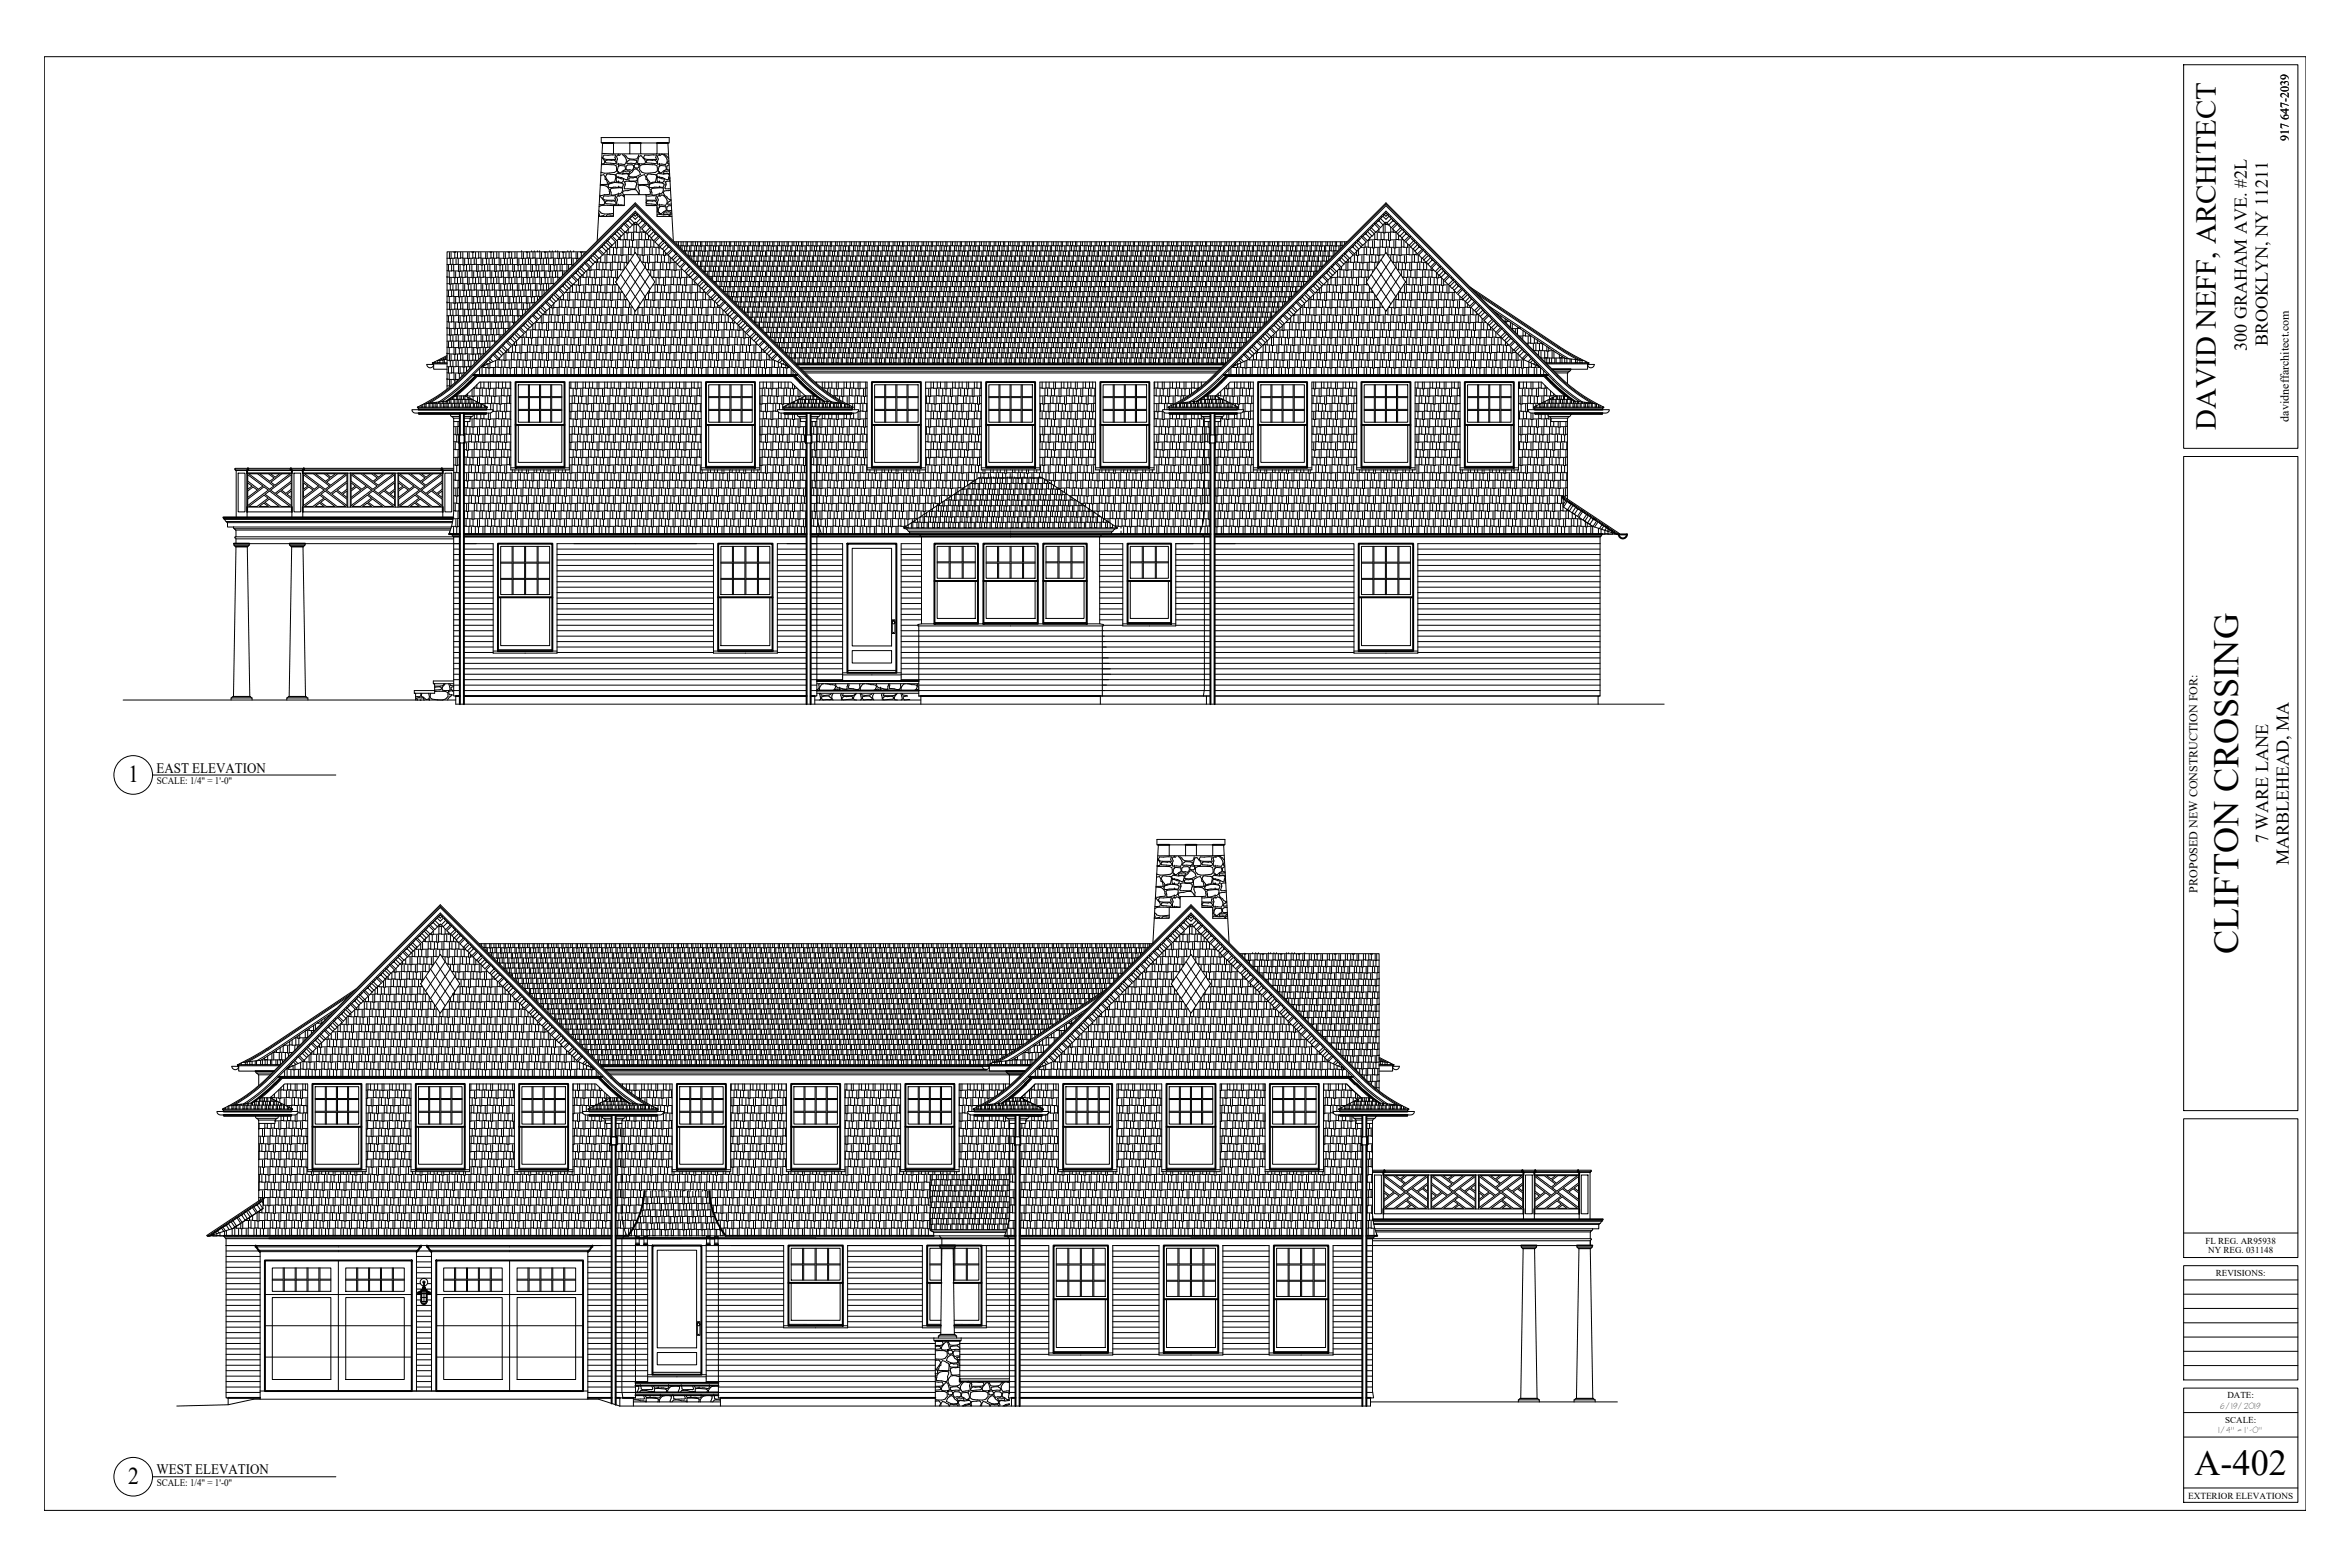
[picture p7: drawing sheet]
<svg xmlns="http://www.w3.org/2000/svg" width="914mm" height="610mm" viewBox="0 0 914 610" stroke-linecap="round" stroke-linejoin="round" font-family="sans-serif">
<defs><g id="words">
<g font-size="14.1">
<text x="871.1" y="371.1" transform="rotate(-90 871.1 371.1)">CLIFTON CROSSING</text>
<text x="853.9" y="573.9">A-402</text>
</g>
<text font-size="11.3" x="862.2" y="167.2" transform="rotate(-90 862.2 167.2)">DAVID NEFF, ARCHITECT</text>
<g font-size="9.4">
<text x="49.8" y="304.3">1</text>
<text x="49.8" y="577.4">2</text>
</g>
<g font-size="7">
<text x="874.2" y="136.5" transform="rotate(-90 874.2 136.5)">300 GRAHAM AVE. #2L</text>
<text x="882.5" y="134.8" transform="rotate(-90 882.5 134.8)">BROOKLYN, NY 11211</text>
<text x="882.5" y="328" transform="rotate(-90 882.5 328)">7 WARE LANE</text>
<text x="890.7" y="336.7" transform="rotate(-90 890.7 336.7)">MARBLEHEAD, MA</text>
</g>
<g font-size="5.6">
<text x="60.9" y="300.5">EAST ELEVATION</text>
<text x="60.9" y="573.6">WEST ELEVATION</text>
</g>
<g font-size="4.7">
<text x="890.6" y="54.9" transform="rotate(-90 890.6 54.9)">917 647-2039</text>
<text x="890.7" y="164" transform="rotate(-90 890.7 164)">davidneffarchitect.com</text>
<text x="855.1" y="347.2" transform="rotate(-90 855.1 347.2)">PROPOSED NEW CONSTRUCTION FOR:</text>
</g>
<g font-size="3.9">
<text x="61" y="305.2">SCALE: 1/4&quot; = 1'-0&quot;</text>
<text x="61" y="578.2">SCALE: 1/4&quot; = 1'-0&quot;</text>
</g>
<text font-size="3.6" x="851.4" y="583.1">EXTERIOR ELEVATIONS</text>
<g font-size="3.5">
<text x="858.1" y="484">FL REG. AR95938</text>
<text x="859.2" y="487.6">NY REG. 031148</text>
<text x="862.2" y="496.3">REVISIONS:</text>
<text x="866.7" y="543.9">DATE:</text>
<text x="865.8" y="553.5">SCALE:</text>
</g>
<g font-size="3">
<text x="864.1" y="548.1">6/19/2019</text>
<text x="863.2" y="557.7">1/4&quot; = 1'-0&quot;</text>
</g>
</g></defs>
<!-- layer: A-TITLEBLOCK -->
<g fill="none" stroke="#000" stroke-width=".39">
<path d="M17.2 22.1h880.1v565.5h-880.1zM849.7 25.2h44.4v149.2h-44.4zM849.7 177.6h44.4v254.5h-44.4zM59.4 301.5h71.3M849.7 435.2h44.4v54h-44.4zM849.7 479.7h44.4M849.7 492.4h44.4v44.4h-44.4zM849.7 497.9h44.4M849.7 503.5h44.4M849.7 514.6h44.4M849.7 509h44.4M849.7 525.7h44.4"/>
<path d="M849.7 520.1h44.4M849.7 531.2h44.4M849.7 540h44.4v44.5h-44.4zM849.7 549.5h44.4M849.7 559.1h44.4M59.4 574.5h71.3M849.7 578.9h44.4"/>
<circle cx="51.8" cy="301.5" r="7.5"/>
<circle cx="51.8" cy="574.5" r="7.5"/>
</g>
<!-- layer: 8GREY -->
<g fill="none" stroke="#000" stroke-width=".39">
<path d="M234.3 59.7l4.4 .2M245.1 59.9h4.2M255.7 59.9h4.4M257.5 59.9l-.5 .5-.4-.1M257.6 59.9a2.58 2.58 0 0 1 1.4 4.1l-1.5-.2M258.5 59.9l1.5 1.6M233.3 76.5h.4l1.4 1.6 .2 .8-.2 .6-1.9 .1M233.6 72.1a2.83 2.83 0 0 1 3.6 2.9M233.8 68.3l1.1-.4 .6 .9v.9l.5 .3 .3 1.1v.7h-2.7M234 64.1h.1a13.3 13.3 0 0 1 5.6 .4l.2 2-.7 .6-4 .3-1.4-.4M234.2 61.2a1.97 1.97 0 0 1 .9 2.4l-1.1 .2M235 76.2l-.5 .9 .6 .6 4.5 .2-.3-.8"/>
<path d="M235 60.4l-.5 .8 .6 .6 4.5 .2-.3-.8M235.3 75.7l-1 .4-1-.1M235.7 62.5l.6-.3h2.5l1 .9-.4 .6-3.6-.3-.3-.5zM235.9 68l.4-.4 3.1 .4 .2 .7-.4 2-2.2 .5-1.4-2.5 .4-.7M236.7 71.9h.1M237.1 75.6l-1.8 .2M237.2 71.5l-.6 .8 .3 .6 3.8-.1M237.2 74.9v.7M237.4 73.7l.5 2.2 2.8-.4M237.4 73.7l.5-.4 2.8-.3 1.5 .2-.3 1.8M238.1 78.2l.7-.1 1 .9-.4 .5-3.6-.3-.3-.4 .2-.4 .6-.3 1.8 .2M238.3 76.1l-3.3 .1"/>
<path d="M238.3 60.2l-3.3 .1M238.3 76.2h1.3M238.3 60.3h1.3M238.9 80l-4.8-.1-1 .5M239.6 76.2l-.3 .9M239.6 60.4l-.3 .9M240.2 67.4l-.6 .6 .5 .8 1.8 .3 1.6 .8 .8-.2 .3-1.6M240.2 67.4l2.1 .3 1.7-.1 .6 .4M240.7 79.8h.1M240.7 63.9h.1M240.7 70.8h.1M240.7 71.1h.1"/>
<path d="M240.7 67.1h.1M240.7 76.2h.1M240.7 60.3h.1M240.7 69.2h.1M240.7 64.7h.1M240.7 75.5h.1M240.7 72.8h.1M240.7 71.1l1.8 .5-.4 1.3-1.4-.1M240.7 60.3h-.5l-.3 .7 .3 .7-.2 2.1 .7 .1M240.7 76.2h-.5l-.3 .6 .3 .8-.2 2.1 .7 .1M240.7 71.1l-1.6-.1-2 .5M240.7 64.7l.6-.3 1.9 .2 .2 1.3-1.9 1.3"/>
<path d="M240.7 69.2l1.9 .4-.1 .8-.5 .6-1.3-.2M240.7 79.8h2.3M240.7 76.2l.4 .1 .5-.5 1.4 .9M240.7 69.2l-.6-.2-.4 .5 .2 1.2 .8 .1M240.7 67.1l.8 .2M240.7 64.7l-.5 1.4 .2 .8 .3 .2M241.2 75.4l-.5 .1M241.4 60.2l-.7 .1M241.9 74.9l-.7 .5M242.2 60.2a2.55 2.55 0 0 1 .9 3.8l-2.4-.1M242.2 74.9l.8 1.3M242.5 66.7h2.7l-.7 .8-2.2-.1 .2-.7"/>
<path d="M242.8 60.2l1.3 1.3M242.9 70.7l.3 .5v.7M242.9 70.8l1.1-.4 2.6 .2 .9 .3 .2 1.1M243.2 72h.1M243.2 72l-.3 1.1 .2 .3 3.7 .1 .6-.3 .1-.8M243.7 64.6l-.1 1.1M244.1 62.7l-.2 .8h1.7M244.1 62.7l.8-.5 2.8 .3v.7l-.6 .5-1.6-.2M244.7 69.4l.5-.3 2.5-.1 .2 1.1-.5 .3h-2.4l-.3-.3zM246.5 64.4l-.5-.3-1.7 .1-.7 .4M246.5 64.3l.1 1.1M246.5 65.4l-.6 .9-1.8-.2-.6-.4"/>
<path d="M246.7 65.9a2.14 2.14 0 0 1 2.5 2l-1.6 .8h-2.9l.1-.9 1.2-.9M246.7 65.9l-.7 .9M246.7 73.7a2.21 2.21 0 0 1 1.8 2M246.8 73.7l-4.3 .6-.3 .7M246.8 64.5l.1 .7 1.2 .2M247.7 71.9h.1M247.7 71.9l-.3 .5M248.3 72.3l.5 2-.2 .8 .4 .6M248.3 72.3a3.8 3.8 0 0 1 4.6 1.4l.2 1.3M248.5 60.2l-.7 1.6-1.3 .1-2.4-.4M248.6 64.1h.1M248.6 64.1l-1.5-.3-.4 .7"/>
<path d="M248.6 64.1v.9l-.5 .4M248.7 64.1h.1M249 64.5l-.1 1.5 .9 1 1.2 .4 4.1-.3 .7-.6-.2-2a13.3 13.3 0 0 0-5.7-.4l-.9 .5M249.7 63.8h-1.1l-.5-.4 .5-2.5 .6-.3 .4 .1 1.4 1.6 .2 .7-.2 .6-1.3 .2M249.7 68.2l-1.3 .7-.2 .7 .1 2.3 2.8-.1M249.8 68.2l1-.3 .5 .9v.9l.6 .3 .2 1.8h-1M250.9 60.4l-.5 .8 .6 .6 4.5 .2-.4-.8M251.2 75.7h-.1M251.4 79.9l3.4 .1M251.6 62.5l.6-.3h2.5l1 .9-.5 .6-3.5-.3-.3-.5zM251.8 68l.4-.4 3 .4 .3 .7-.4 2-2.2 .5-1.4-2.5 .3-.7M252.6 71.9h.1"/>
<path d="M253.1 74.9l-.1 .7-1.6 .1M253.3 73.7l.5-.4 2.8-.3 1.5 .2-.3 1.8M253.3 73.7l.4 1.9M254 78.2l.7-.1 1 .9-.5 .5-3.5-.3-.3-.4 .2-.4 .6-.3 1.8 .2M254.2 76.1l-2.8 .1M254.2 60.2l-3.3 .1M254.2 76.2h1.3M254.2 60.3h1.3M255.1 77.1l.4 .8-4.1-.1M255.4 76.2l-.3 .9M255.4 60.4l-.3 .9M256.1 67.4l-.6 .6 .4 .8 1.9 .3 1.6 .8 .7-.2 .4-1.6"/>
<path d="M256.1 67.4l2 .3 1.7-.1 .7 .4M256.6 79.8h.1M256.6 63.9h.1M256.6 70.8h.1M256.6 71.1h.1M256.6 67.1h.1M256.6 76.2h.1M256.6 60.3h.1M256.6 69.2h.1M256.6 64.7h.1M256.6 75.5h.1M256.6 72.8h.1"/>
<path d="M256.6 60.3h-.5l-.3 .7 .3 .7-.2 2.1 .7 .1M256.6 76.2h-.5l-.3 .6 .3 .8-.2 2.1 .7 .1M256.6 71.1l1.8 .5-.4 1.3-1.4-.1M256.6 75.5l-1.8 .4h-1l-.2-.3M256.6 71.1l-1.6-.1a2.63 2.63 0 0 0-2.4 1l.2 .9 3.8-.1M256.6 64.7l.5-.3 1.9 .2 .3 1.3-1.9 1.3M256.6 69.2l1.9 .4-.1 .8-.5 .6-1.3-.2M256.6 76.2l.4 .1 .5-.5a2.57 2.57 0 0 1 1.5 4.1l-1.5-.2M256.6 69.2l-.7-.2-.3 .5 .2 1.2 .8 .1M256.6 67.1l.8 .2M256.6 64.7l-.5 1.4 .1 .8 .4 .2M257.1 75.4l-.5 .1"/>
<path d="M257.6 79.7l-1 .1M257.6 63.8l-1 .1M257.8 74.9l-.8 .5M258.1 74.9l.5 1.1 1.4 1.3M258.4 66.7l-.3 .7 2.4 .1M258.8 70.7l.3 .5v.7M259.1 72h.1M259.1 72l-.4 1.1 .3 .3h1.9M259.2 74.2l-.8 .1-.3 .7M259.3 66.6l-.9 .1M259.4 65.7l.5 .4h.6M259.5 64.6v1.1"/>
<path d="M260 78.6l-.2 .8h1.4M260 62.7l-.2 .8 .5 .1M260 77.3l1.1 .4M260 61.5l.2 .1M260.3 62.6l-.3 .1M260.4 64.2l-.9 .4M260.5 66.5h.1M260.5 66.5l-1.3 .1M260.6 69.4l.1 .9M260.6 69.4h.1M260.7 70.6l-.9-.2-1 .4M260.9 74l-1.6 .2"/>
<path d="M261.1 78.1l-1.1 .5M174.9 98.2v2.4h.6v-2.4M176.7 98h.6M177 98.3v2.2h-1.5M179.2 98.1v2.4h-1.2v-2.4M180.1 98.2v2.3h1.8M181.9 98.2v2.4h.6v-2.4M183.7 98h.6M184 98.3v2.2h-1.5M186.3 98.1v2.4h-1.3v-2.4M187.1 98.2v2.3h1.9M189 98.2v2.4h.6v-2.4"/>
<path d="M190.7 98h.6M191.1 98.3v2.2h-1.5M193.3 98.1v2.4h-1.2v-2.4M194.1 98.2v2.3h1.9M196 98.2v2.4h.6v-2.4M197.7 98h.7M198.1 98.3v2.2h-1.5M200.4 98.1v2.4h-1.3v-2.4M201.2 98.2v2.3h1.8M202.9 98h.1M203 98.2v2.4h.7v-2.4M204.8 98h.6"/>
<path d="M205.1 98.3v2.2h-1.4M206.8 98h.1M207.4 98.1v2.4h-1.3v-2.4M207.9 98h.1M208.2 98.2v2.3h1.9M209.1 98h.1M210 98h.1M210.1 98.2v2.4h.6v-2.4M211.8 98h.6M212.1 98.3v2.2h-1.4M213.9 98h.1M214.4 98.1v2.4h-1.2v-2.4"/>
<path d="M214.9 98h.1M215.2 98.2v2.3h1.9M216.2 98h.1M217 98h.1M217.1 98.2v2.4h.6v-2.4M218.9 98h.6M219.2 98.3v2.2h-1.5M220.9 98h.1M221.4 98.1v2.4h-1.2v-2.4M222 98h.1M222.3 98.2v2.3h1.9M223.2 98h.1"/>
<path d="M224.2 98.2v2.4h.5v-2.4M225.9 98h.6M226.2 98.3v1.6M227.2 98.1v.7M230.3 99.7h.1M230.3 99.7l-2.8 2.9M230.8 99.4l1.7 1.7-.9 .9-1.7-1.6M231.1 99h.1M231.4 98.9l1.7 1.6 1.3-1.3M231.9 98.1h.1M231.9 98.1l-.8 .9M232.8 97.6l1.7 1.7"/>
<path d="M233 82.8l.3 1-.4 .1M233 82l.9 .9 1.3 .4 3.5-.3M233.3 97.2l1.7 1.6M233.7 84.2l1.2-.4 .3 .4M234.4 96.1l1.5 1.6-1 1.1M235.4 94.6h.1M235.4 99.5v2.8h.7v-2.8M235.4 94.6l-2.9 2.9M235.8 94.3l1.8 1.8-.9 .8-1.7-1.6M236 83.9l-.2 .3M236.1 93.9h.1M236.3 97.5v1.6h-1.7"/>
<path d="M236.3 99h.9M236.5 93.8l1.7 1.7 1.3-1.4M236.6 96.9l-.8 .7M237.1 93h.1M237.1 93l-1 .9M237.7 92.4h.1M237.7 96.1h.2M237.9 95.9v.3h1.7M237.9 92.5l1.7 1.7v2.2h.7v-2.8M238.1 95.4l-.6 .6M238.3 99.4v2.7h-2.2M238.4 92l1.6 1.7"/>
<path d="M238.7 96.4v2.7h-1.5v-2.6M238.7 99h1.2M238.7 83.7l-2.4-.2-.4 .4M239.3 99.3v2.8h1.5v-2.7M239.4 91.1l1.6 1.5-1 1M239.9 96.6v2.5h1.7M240.5 89.5h.1M240.5 89.5l-2.8 2.9M240.6 93.2h.8M240.9 89.2l1.8 1.8-.9 .9-1.7-1.7M241.3 88.8h.1M241.6 88.7l1.6 1.7 1.4-1.4"/>
<path d="M241.6 96.6v2.8h.8v-2.8M241.7 91.8l-.8 .7M242 99.5v2.6h1.7M242.1 87.9h.1M242.1 87.9l-.8 .9M242.5 93.6v2.6h-2.2M242.5 96.1h1M242.7 87.3h.1M242.9 90.9v2.4h-1.5v-.9M242.9 93.2h1.2M243 87.4l1.7 1.7M243.2 90.3l-.6 .6"/>
<path d="M243.4 90.4h.3M243.5 93.4v2.8h1.4v-2.7M243.5 87l1.6 1.6M243.7 99.5v2.8h.7v-2.8M244.1 90.8v2.5h1.7M244.4 89.3v1.3h-.7v-.5M244.5 85.9l1.6 1.6-1 1.1M244.6 96.5v2.6h-2.2M244.6 99h.9M244.9 96.1h1.2M245.2 85.1l1.6 1.7 .4-.4 .3 .4 1.7-1.7M245.5 96.4v2.7h1"/>
<path d="M245.6 84.5h.1M245.6 84.5l-2.9 2.8M245.8 90.7v2.8h.7v-2.8M246 84.2l1.2 1.1 1.1-1.1M246.1 93.7v2.5h1.7M246.3 83.7h.1M246.3 83.7l.9-.9 .8 .9M246.6 90.3h1M246.6 87.7v2.7h-2.2M246.7 83.7l.5 .4 .5-.4M246.8 86.7l-.8 .8M247 87.3h.9"/>
<path d="M247 86.8v.7h-.7M247 96.4v2.1M247.2 98.2l7.6 11.5-7.6 11.4-7.6-11.4zM247.6 87.6v2.8h1.4v-1.9M247.6 86.7l.7 .8M247.7 99h.5M247.8 93.6v2.8h.8v-2.8M248 83.7h.1M248.2 96.6v2.5h1.7M248.7 90.6v2.7h-2.2M248.7 93.2h1M248.8 84.5h.1"/>
<path d="M248.8 84.5l2.8 2.8M249 90.3h1.3M249 99.4v1.6M249.7 90.5v2.8h1.4v-2.7M249.9 85.9l-1.7 1.6 1.1 1.1M249.9 96.6v2.8h.8v-2.8M250.3 89.7v.7h.7M250.3 99.5v2.6h1.7M250.7 93.6v2.6h-2.1M250.7 96.1h1M250.9 87l-1.6 1.6M251.1 93.2h1.2"/>
<path d="M251.2 90.3l.6 .6M251.4 87.4l-1.7 1.7M251.6 87.3h.1M251.7 93.4v2.8h1.5v-2.7M252 99.5v2.8h.7v-2.8M252.2 87.9h.1M252.2 87.9l.9 .9M252.3 91.7v1.6h1.6M252.7 91.8l.7 .7M252.8 88.7l-1.7 1.7-1.3-1.4M252.8 96.5v2.6h-2.1M252.8 99h1"/>
<path d="M253.1 88.8h.1M253.2 96.1h1.2M253.4 89.2l-1.7 1.8 .9 .9 1.7-1.7M253.8 96.4v2.7h1.5v-2.7M253.9 89.5h.1M253.9 89.5l2.8 2.9M254 93.4v.1M254 93.5h.1M254.9 99.4v2.7h-2.2M254.9 91.1l-1.5 1.5 1 1M255.3 99h1.2M255.7 84.2h.1"/>
<path d="M255.7 80.5v2M255.9 99.3v2.8h1.4v-2.7M256 92l-1.6 1.8v2.4h1.7M256.1 83.3l-.4 .4M256.1 95.5v.9l.7-.1M256.1 83.3l2 .3 1.7-.2 .7 .5-.1 .3M256.3 95.4l.6 .6M256.5 96.6v2.5h1.7M256.5 92.5l-1.7 1.7M256.6 83h.1M256.6 80.6h.1M256.6 80.6l.5-.3 1.9 .1 .3 1.4-.9 .5"/>
<path d="M256.6 83l.8 .1M256.6 80.6l-.5 1.4 .1 .8 .4 .2M256.7 92.4h.1M257.3 93h.1M257.3 93l.9 .9M257.8 96.9l.7 .7M257.9 93.8l-1.7 1.7-1.4-1.4M258.2 97.6v1.8h.7v-1.1M258.2 93.9h.1M258.4 82.2l-1 .9M258.5 99.5v2.6h1.8M258.5 94.3l-1.7 1.8 .9 .8 1.7-1.6"/>
<path d="M258.9 99.1h.9M259 94.6h.1M259 94.6l2.8 2.9M259.2 82.5l1.9 .1-.7 .8-2.3-.1 .3-.7 .9-.1M259.5 80.5l-.1 1.1 .5 .4h1.5M260 96.1l-1.6 1.6 1.1 1.1M260.3 99.7v2.6h.7v-1.9M261.1 97.2l-1.7 1.6M261.2 80l-1.1 .1-.6 .4M261.4 83.1l-.7 .6-.1 .5M261.5 97.6l-1.6 1.7M262.4 98.1h.1"/>
<path d="M262.4 98.1l.9 .9M262.9 98.9l-1.6 1.6-1.4-1.3M263.3 99h.1M263.4 94.1v1M263.6 99.4l-1.7 1.7 .9 .9 1.7-1.6M263.8 95.5h.2M264 94.1v1.5h1v-1.5M264.1 99.7l2.8 2.9M264.8 95.8v.7M265 95.5h.8M265.4 95.7v1.4M265.8 94.1v1.5h1.2"/>
<path d="M266.1 97.8v.1M266.4 95.8v1.8h-.5M266.4 97.5h.8M266.8 97.7v.9M267 94.1v1.7h.5v-1.7M267.2 95.9v1.7h1.2M267.8 97.7v1.8h.8M268.2 99.7v.2M268.4 95.8v1.9h.5v-1.9M268.6 97.9v1.7h1.2M268.9 94.1v1.5h-1.4M268.9 95.5h.7"/>
<path d="M269.2 99.7v1.2M269.6 94.1v1.5h1v-1.5M269.8 97.8v1.9h.5v-1.9M270 99.9v1.7M270.3 95.8v1.8h-1.4M270.3 97.5h.7M270.6 95.5h.8M271 95.7v1.9h1v-1.8M271.2 99.8v1.9h.5v-1.9M271.4 94.1v1.5h1.2M271.7 97.8v1.8h-1.4M271.7 99.5h.7"/>
<path d="M272 97.5h.8M272.4 97.7v1.9h1v-1.9M272.6 94.1v1.7h.5v-1.7M272.8 95.9v1.7h1.2M273.2 99.8v1.8M273.4 99.5h.8M273.8 99.7v1.9M274 95.8v1.9h.5v-1.9M274.2 97.9v1.7h1.2M274.6 94.1v1.5h-1.5M274.6 95.5h.6M274.8 99.7v1.9"/>
<path d="M275.2 94.1v1.5h1v-1.5M275.4 97.8v1.9h.5v-1.9M275.6 99.9v1.7M276 95.8v1.8h-1.5M276 97.5h.6M276.2 95.5h.8M276.6 95.7v1.9h1v-1.8M276.8 99.8v1.9h.5v-1.9M277 94.1v1.5h1.2M277.4 97.8v1.8h-1.5M277.4 99.5h.6M277.6 97.5h.8"/>
<path d="M278 97.7v1.9h1v-1.9M278.2 94.1v1.7h.5v-1.7M278.4 95.9v1.7h1.2M278.8 99.8v1.8M279 99.5h.9M279.4 99.7v1.9M279.6 95.8v1.9h.5v-1.9M279.9 97.9v1.7h1.1M280.2 94.1v1.5h-1.5M280.2 95.5h.6M280.4 99.7v1.9M280.8 94.1v1.5h1v-1.5"/>
<path d="M281 97.8v1.9h.5v-1.9M281.3 99.9v1.7M281.6 95.8v1.8h-1.5M281.6 97.5h.6M281.8 95.5h.9M282.2 95.7v1.9h1v-1.8M282.4 99.8v1.9h.5v-1.9M282.7 94.1v1.5h1.1M283 97.8v1.8h-1.5M283 99.5h.6M283.2 97.5h.9M283.6 97.7v1.9h1v-1.9"/>
<path d="M283.8 94.1v1.7h.5v-1.7M284.1 95.9v1.7h1.1M284.4 99.8v1.8M284.6 99.5h.9M285 99.7v1.9M285.2 95.8v1.9h.5v-1.9M285.5 97.9v1.7h1.1M285.8 94.1v1.5h-1.5M285.8 95.5h.7M286 99.7v1.9M286.5 94.1v1.5h.9v-1.5M286.6 97.8v1.9h.5v-1.9"/>
<path d="M286.9 99.9v1.7M287.2 95.8v1.8h-1.5M287.2 97.5h.7M287.4 95.5h.8M287.9 95.7v1.9h.9v-1.8M288 99.8v1.9h.5v-1.9M288.2 94.1v1.5h1.2M288.6 97.8v1.8h-1.5M288.6 99.5h.7M288.8 97.5h.9M289.3 97.7v1.9h.9v-1.9M289.4 94.1v1.7h.5v-1.7"/>
<path d="M289.7 95.9v1.7h1.1M290 99.8v1.8M290.2 99.5h.9M290.7 99.7v1.9M290.8 95.8v1.9h.5v-1.9M291.1 97.9v1.7h1.1M291.4 94.1v1.5h-1.5M291.4 95.5h.7M291.6 99.7v1.9M292.1 94.1v1.5h1v-1.5M292.2 97.8v1.9h.5v-1.9M292.5 99.9v1.7"/>
<path d="M292.8 95.8v1.8h-1.5M292.8 97.5h.7M293.1 95.5h.8M293.5 95.7v1.9h1v-1.8M293.6 99.8v1.9h.5v-1.9M293.9 94.1v1.5h1.1M294.2 97.8v1.8h-1.5M294.2 99.5h.7M294.5 97.5h.8M294.9 97.7v1.9h1v-1.9M295 94.1v1.7h.5v-1.7M295.3 95.9v1.7h1.1"/>
<path d="M295.6 99.8v1.8M295.9 99.5h.8M296.3 99.7v1.9M296.4 95.8v1.9h.5v-1.9M296.7 97.9v1.7h1.2M297 94.1v1.5h-1.5M297 95.5h.7M297.3 99.7v1.9M297.7 94.1v1.5h1v-1.5M297.9 97.8v1.9h.4v-1.9M298.1 99.9v1.7M298.4 95.8v1.8h-1.5"/>
<path d="M298.4 97.5h.7M298.7 95.5h.8M299.1 95.7v1.9h1v-1.8M299.3 99.8v1.9h.4v-1.9M299.5 94.1v1.5h1.2M299.8 97.8v1.8h-1.5M299.8 99.5h.7M300.1 97.5h.8M300.5 97.7v1.9h1v-1.9M300.7 94.1v1.7h.5v-1.7M300.9 95.9v1.7h1.1M301.2 99.8v1.8"/>
<path d="M301.5 99.5h.8M301.9 99.7v1.9M302 95.8v1.9h.6v-1.9M302.3 97.9v1.7h1.1M302.6 94.1v1.5h-1.4M302.6 95.5h.7M302.9 99.7v1.9M303.3 94.1v1.5h1v-1.5M303.4 97.8v1.9h.6v-1.9M303.7 99.9v1.7M304 95.8v1.8h-1.4M304 97.5h.7"/>
<path d="M304.3 95.5h.8M304.7 95.7v1.9h1v-1.8M304.8 99.8v1.9h.6v-1.9M305.1 94.1v1.5h1.1M305.4 97.8v1.8h-1.4M305.4 99.5h.7M305.7 97.5h.8M306.1 97.7v1.9h1v-1.9M306.2 94.1v1.7h.5v-1.7M306.5 95.9v1.7h1.2M306.8 99.8v1.8M307.1 99.5h.8"/>
<path d="M307.5 99.7v1.9M307.7 95.8v1.9h.4v-1.9M307.9 97.9v1.7h1.2M308.2 94.1v1.5h-1.5M308.2 95.5h.7M308.5 99.7v1.9M308.9 94.1v1.5h1v-1.5M309.1 97.8v1.9h.4v-1.9M309.3 99.9v1.7M309.6 95.8v1.8h-1.5M309.6 97.5h.7M309.9 95.5h.8"/>
<path d="M310.3 95.7v1.9h1v-1.8M310.5 99.8v1.9h.5v-1.9M310.7 94.1v1.5h1.2M311.1 97.8v1.8h-1.6M311.1 99.5h.6M311.3 97.5h.8M311.7 97.7v1.9h1v-1.9M311.9 94.1v1.7h.5v-1.7M312.1 95.9v1.7h1.2M312.5 99.8v1.8M312.7 99.5h.8M313.1 99.7v1.9"/>
<path d="M313.3 95.8v1.9h.5v-1.9M313.5 97.9v1.7h1.2M313.9 94.1v1.5h-1.5M313.9 95.5h.6M314.1 99.7v1.9M314.5 94.1v1.5h1v-1.5M314.7 97.8v1.9h.5v-1.9M314.9 99.9v1.7M315.3 95.8v1.8h-1.5M315.3 97.5h.6M315.5 95.5h.8M315.9 95.7v1.9h1v-1.8"/>
<path d="M316.1 99.8v1.9h.5v-1.9M316.3 94.1v1.5h1.2M316.7 97.8v1.8h-1.5M316.7 99.5h.6M316.9 97.5h.9M317.3 97.7v1.9h1v-1.9M317.5 94.1v1.7h.5v-1.7M317.8 95.9v1.7h1.1M318.1 99.8v1.8M318.3 99.5h.9M318.7 99.7v1.9M318.9 95.8v1.9h.5v-1.9"/>
<path d="M319.2 97.9v1.7h1.1M319.4 94.1v1.5h-1.4M319.4 95.5h.7M319.7 99.7v1.9M320.1 94.1v1.5h1v-1.5M320.3 97.8v1.9h.5v-1.9M320.5 99.9v1.7M320.9 95.8v1.8h-1.5M320.9 97.5h.6M321.1 95.5h.8M321.5 95.7v1.9h1v-1.8M321.7 99.8v1.9h.5v-1.9"/>
<path d="M321.9 94.1v1.5h1.2M322.3 97.8v1.8h-1.5M322.3 99.5h.6M322.5 97.5h.8M322.9 97.7v1.9h1v-1.9M323.1 94.1v1.7h.5v-1.7M323.3 95.9v1.7h1.2M323.7 99.8v1.8M323.9 99.5h.8M324.4 99.7v1.9M324.5 95.8v1.9h.5v-1.9M324.7 97.9v1.7h1.2"/>
<path d="M325.1 94.1v1.5h-1.5M325.1 95.5h.7M325.3 99.7v1.9M325.8 94.1v1.5h.9v-1.5M325.9 97.8v1.9h.5v-1.9M326.1 99.9v1.7M326.5 95.8v1.8h-1.5M326.5 97.5h.7M326.7 95.5h.9M327.2 95.7v1.9h.9v-1.8M327.3 99.8v1.9h.5v-1.9M327.6 94.1v1.5h1.1"/>
<path d="M327.9 97.8v1.8h-1.5M327.9 99.5h.6M328.1 97.5h.9M328.5 97.7v1.9h1v-1.9M328.7 94.1v1.7h.5v-1.7M329 95.9v1.7h1.1M329.3 99.8v1.8M329.5 99.5h.9M329.9 99.7v1.9M330.1 95.8v1.9h.5v-1.9M330.4 97.9v1.7h1.1M330.7 94.1v1.5h-1.5"/>
<path d="M330.7 95.5h.6M331 99.7v1.9M331.3 94.1v1.5h1.1v-1.5M331.5 97.8v1.9h.5v-1.9M331.8 99.9v1.7M332.1 95.8v1.8h-1.5M332.1 97.5h.6M332.4 95.5h.8M332.7 95.7v1.9h1.1v-1.8M332.9 99.8v1.9h.5v-1.9M333.2 94.1v1.5h1.1M333.5 97.8v1.8h-1.5"/>
<path d="M333.5 99.5h.7M333.8 97.5h.8M334.2 97.7v1.9h1v-1.9M334.3 94.1v1.7h.5v-1.7M334.6 95.9v1.7h1.1M334.9 99.8v1.8M335.2 99.5h.8M335.6 99.7v1.9M335.7 95.8v1.9h.5v-1.9M336 97.9v1.7h1.1M336.3 94.1v1.5h-1.5M336.3 95.5h.7"/>
<path d="M336.6 99.7v1.9M337 94.1v1.5h.9v-1.5M337.1 97.8v1.9h.5v-1.9M337.4 99.9v1.7M337.7 95.8v1.8h-1.5M337.7 97.5h.7M337.9 95.5h.9M338.4 95.7v1.9h.9v-1.8M338.5 99.8v1.9h.5v-1.9M338.8 94.1v1.5h1.1M339.1 97.8v1.8h-1.5M339.1 99.5h.7"/>
<path d="M339.3 97.5h.9M339.8 97.7v1.9h1v-1.9M339.9 94.1v1.7h.5v-1.7M340.2 95.9v1.7h1.1M340.5 99.8v1.8M340.8 99.5h.8M341.2 99.7v1.9M341.3 95.8v1.9h.5v-1.9M341.6 97.9v1.7h1.1M341.9 94.1v1.5h-1.5M341.9 95.5h.7M342.2 99.7v1.9"/>
<path d="M342.6 94.1v1.5h1v-1.5M342.7 97.8v1.9h.5v-1.9M343 99.9v1.7M343.3 95.8v1.8h-1.5M343.3 97.5h.7M343.6 95.5h.8M344 95.7v1.9h1v-1.8M344.1 99.8v1.9h.5v-1.9M344.4 94.1v1.5h1.2M344.7 97.8v1.8h-1.5M344.7 99.5h.7M345 97.5h.8"/>
<path d="M345.4 97.7v1.9h1v-1.9M345.6 94.1v1.7h.4v-1.7M345.8 95.9v1.7h1.2M346.1 99.8v1.8M346.4 99.5h.8M346.8 99.7v1.9M347 95.8v1.9h.4v-1.9M347.2 97.9v1.7h1.2M347.5 94.1v1.5h-1.5M347.5 95.5h.7M347.8 99.7v1.9M348.2 94.1v1.5h1v-1.5"/>
<path d="M348.4 97.8v1.9h.5v-1.9M348.6 99.9v1.7M349 95.8v1.8h-1.6M349 97.5h.6M349.2 95.5h.8M349.6 95.7v1.9h1v-1.8M349.8 99.8v1.9h.5v-1.9M350 94.1v1.5h1.2M350.4 97.8v1.8h-1.5M350.4 99.5h.6M350.6 97.5h.8M351 97.7v1.9h1v-1.9"/>
<path d="M351.2 94.1v1.7h.5v-1.7M351.4 95.9v1.7h1.2M351.7 99.8v1.8M352 99.5h.8M352.4 99.7v1.9M352.6 95.8v1.9h.5v-1.9M352.8 97.9v1.7h1.2M353.1 94.1v1.5h-1.4M353.1 95.5h.7M353.4 99.7v1.9M353.8 94.1v1.5h1v-1.5M354 97.8v1.9h.5v-1.9"/>
<path d="M354.2 99.9v1.7M354.5 95.8v1.8h-1.4M354.5 97.5h.7M354.8 95.5h.8M355.2 95.7v1.9h1v-1.8M355.4 99.8v1.9h.5v-1.9M355.6 94.1v1.5h1.2M355.9 97.8v1.8h-1.4M355.9 99.5h.7M356.2 97.5h.8M356.6 97.7v1.9h1v-1.9M356.8 94.1v1.7h.5v-1.7"/>
<path d="M357 95.9v1.7h1.2M357.3 99.8v1.8M357.6 99.5h.8M358 99.7v1.9M358.2 95.8v1.9h.5v-1.9M358.4 97.9v1.7h1.2M358.8 94.1v1.5h-1.5M358.8 95.5h.6M359 99.7v1.9M359.4 94.1v1.5h1v-1.5M359.6 97.8v1.9h.5v-1.9M359.8 99.9v1.7"/>
<path d="M360.2 95.8v1.8h-1.5M360.2 97.5h.6M360.4 95.5h.8M360.8 95.7v1.9h1v-1.8M361 99.8v1.9h.5v-1.9M361.2 94.1v1.5h1.2M361.6 97.8v1.8h-1.5M361.6 99.5h.6M361.8 97.5h.8M362.2 97.7v1.9h1v-1.9M362.4 94.1v1.7h.5v-1.7M362.6 95.9v1.7h1.2"/>
<path d="M363 99.8v1.8M363.2 99.5h.8M363.6 99.7v1.9M363.8 95.8v1.9h.5v-1.9M364 97.9v1.7h1.2M364.4 94.1v1.5h-1.5M364.4 95.5h.6M364.6 99.7v1.9M365 94.1v1.5h1v-1.5M365.2 97.8v1.9h.5v-1.9M365.5 99.9v1.7M365.8 95.8v1.8h-1.5"/>
<path d="M365.8 97.5h.6M366 95.5h.9M366.4 95.7v1.9h1v-1.8M366.6 99.8v1.9h.5v-1.9M366.9 94.1v1.5h1.1M367.2 97.8v1.8h-1.5M367.2 99.5h.6M367.4 97.5h.9M367.8 97.7v1.9h1.1v-1.9M368 94.1v1.7h.5v-1.7M368.3 95.9v1.7h1.1M368.6 99.8v1.8"/>
<path d="M368.9 99.5h.8M369.2 99.7v1.9M369.4 95.8v1.9h.5v-1.9M369.7 97.9v1.7h1.1M370 94.1v1.5h-1.5M370 95.5h.6M370.2 99.7v1.9M370.6 94.1v1.5h1v-1.5M370.8 97.8v1.9h.5v-1.9M371.1 99.9v1.7M371.4 95.8v1.8h-1.5M371.4 97.5h.7"/>
<path d="M371.6 95.5h.8M372.1 95.7v1.9h.9v-1.8M372.2 99.8v1.9h.5v-1.9M372.4 94.1v1.5h1.2M372.8 97.8v1.8h-1.5M372.8 99.5h.7M373 97.5h.8M373.5 97.7v1.9h.9v-1.9M373.6 94.1v1.7h.5v-1.7M373.8 95.9v1.7h1.2M374.2 99.8v1.8M374.4 99.5h.9"/>
<path d="M374.9 99.7v1.9M375 95.8v1.9h.5v-1.9M375.3 97.9v1.7h1.1M375.6 94.1v1.5h-1.5M375.6 95.5h.7M375.8 99.7v1.9M376.3 94.1v1.5h.9v-1.5M376.4 97.8v1.9h.5v-1.9M376.7 99.9v1.7M377 95.8v1.8h-1.5M377 97.5h.7M377.2 95.5h.9"/>
<path d="M377.7 95.7v1.9h1v-1.8M377.8 99.8v1.9h.5v-1.9M378.1 94.1v1.5h1.1M378.4 97.8v1.8h-1.5M378.4 99.5h.7M378.7 97.5h.8M379.1 97.7v1.9h1v-1.9M379.2 94.1v1.7h.5v-1.7M379.5 95.9v1.7h1.1M379.8 99.8v1.8M380.1 99.5h.8M380.4 99.7v1.9"/>
<path d="M380.6 95.8v1.9h.5v-1.9M380.9 97.9v1.7h1.2M381.2 94.1v1.5h-1.5M381.2 95.5h.7M381.5 99.7v1.9M381.9 94.1v1.5h1v-1.5M382.1 97.8v1.9h.4v-1.9M382.3 99.9v1.7M382.6 95.8v1.8h-1.5M382.6 97.5h.7M382.9 95.5h.8M383.3 95.7v1.9h1v-1.8"/>
<path d="M383.5 99.8v1.9h.4v-1.9M383.7 94.1v1.5h1.2M384 97.8v1.8h-1.5M384 99.5h.7M384.3 97.5h.8M384.7 97.7v1.9h1v-1.9M384.9 94.1v1.7h.4v-1.7M385.1 95.9v1.7h1.1M385.4 99.8v1.8M385.7 99.5h.8M386.1 99.7v1.9M386.2 95.8v1.9h.6v-1.9"/>
<path d="M386.5 97.9v1.7h1.1M386.8 94.1v1.5h-1.5M386.8 95.5h.7M387.1 99.7v1.9M387.5 94.1v1.5h1v-1.5M387.6 97.8v1.9h.6v-1.9M387.9 99.9v1.7M388.2 95.8v1.8h-1.4M388.2 97.5h.7M388.5 95.5h.8M388.9 95.7v1.9h1v-1.8M389 99.8v1.9h.6v-1.9"/>
<path d="M389.3 94.1v1.5h1.1M389.6 97.8v1.8h-1.4M389.6 99.5h.7M389.9 97.5h.8M390.3 97.7v1.9h1v-1.9M390.4 94.1v1.7h.5v-1.7M390.7 95.9v1.7h1.2M391 99.8v1.8M391.3 99.5h.8M391.7 99.7v1.9M391.9 95.8v1.9h.4v-1.9M392.1 97.9v1.7h1.2"/>
<path d="M392.4 94.1v1.5h-1.5M392.4 95.5h.7M392.7 99.7v1.9M393.1 94.1v1.5h1v-1.5M393.3 97.8v1.9h.4v-1.9M393.5 99.9v1.7M393.8 95.8v1.8h-1.5M393.8 97.5h.7M394.1 95.5h.8M394.5 95.7v1.9h1v-1.8M394.7 99.8v1.9h.5v-1.9M394.9 94.1v1.5h1.2"/>
<path d="M395.2 97.8v1.8h-1.5M395.2 99.5h.7M395.5 97.5h.8M395.9 97.7v1.9h1v-1.9M396.1 94.1v1.7h.5v-1.7M396.3 95.9v1.7h1.2M396.7 99.8v1.8M396.9 99.5h.8M397.3 99.7v1.9M397.5 95.8v1.9h.5v-1.9M397.7 97.9v1.7h1.2M398.1 94.1v1.5h-1.5"/>
<path d="M398.1 95.5h.6M398.3 99.7v1.9M398.7 94.1v1.5h1v-1.5M398.9 97.8v1.9h.5v-1.9M399.1 99.9v1.7M399.5 95.8v1.8h-1.5M399.5 97.5h.6M399.7 95.5h.8M400.1 95.7v1.9h1v-1.8M400.3 99.8v1.9h.5v-1.9M400.5 94.1v1.5h1.2M400.9 97.8v1.8h-1.5"/>
<path d="M400.9 99.5h.6M401.1 97.5h.8M401.5 97.7v1.9h1v-1.9M401.7 94.1v1.7h.5v-1.7M401.9 95.9v1.7h1.2M402.3 99.8v1.8M402.5 99.5h.9M402.9 99.7v1.9M403.1 95.8v1.9h.5v-1.9M403.4 97.9v1.7h1.1M403.6 94.1v1.5h-1.4M403.6 95.5h.7"/>
<path d="M403.9 99.7v1.9M404.3 94.1v1.5h1v-1.5M404.5 97.8v1.9h.5v-1.9M404.7 99.9v1.7M405.1 95.8v1.8h-1.5M405.1 97.5h.6M405.3 95.5h.8M405.7 95.7v1.9h1v-1.8M405.9 99.8v1.9h.5v-1.9M406.1 94.1v1.5h1.2M406.5 97.8v1.8h-1.5M406.5 99.5h.6"/>
<path d="M406.7 97.5h.8M407.1 97.7v1.9h1v-1.9M407.3 94.1v1.7h.5v-1.7M407.5 95.9v1.7h1.2M407.9 99.8v1.8M408.1 99.5h.8M408.5 99.7v1.9M408.7 95.8v1.9h.5v-1.9M408.9 97.9v1.7h1.2M409.3 94.1v1.5h-1.5M409.3 95.5h.7M409.5 99.7v1.9"/>
<path d="M410 94.1v1.5h.9v-1.5M410.1 97.8v1.9h.5v-1.9M410.3 99.9v1.7M410.7 95.8v1.8h-1.5M410.7 97.5h.7M410.9 95.5h.8M411.4 95.7v1.9h.9v-1.8M411.5 99.8v1.9h.5v-1.9M411.7 94.1v1.5h1.2M412.1 97.8v1.8h-1.5M412.1 99.5h.7M412.3 97.5h.9"/>
<path d="M412.8 97.7v1.9h.9v-1.9M412.9 94.1v1.7h.5v-1.7M413.2 95.9v1.7h1.1M413.5 99.8v1.8M413.7 99.5h.9M414.1 99.7v1.9M414.3 95.8v1.9h.5v-1.9M414.6 97.9v1.7h1.1M414.9 94.1v1.5h-1.5M414.9 95.5h.6M415.1 99.7v1.9M415.5 94.1v1.5h1.1v-1.5"/>
<path d="M415.7 97.8v1.9h.5v-1.9M416 99.9v1.7M416.3 95.8v1.8h-1.5M416.3 97.5h.6M416.6 95.5h.8M416.9 95.7v1.9h1.1v-1.8M417.1 99.8v1.9h.5v-1.9M417.4 94.1v1.5h1.1M417.7 97.8v1.8h-1.5M417.7 99.5h.6M418 97.5h.8M418.3 97.7v1.9h1.1v-1.9"/>
<path d="M418.5 94.1v1.7h.5v-1.7M418.8 95.9v1.7h1.1M419.1 99.8v1.8M419.4 99.5h.8M419.8 99.7v1.9M419.9 95.8v1.9h.5v-1.9M420.2 97.9v1.7h1.1M420.5 94.1v1.5h-1.5M420.5 95.5h.7M420.8 99.7v1.9M421.2 94.1v1.5h.9v-1.5M421.3 97.8v1.9h.5v-1.9"/>
<path d="M421.6 99.9v1.7M421.9 95.8v1.8h-1.5M421.9 97.5h.7M422.1 95.5h.9M422.6 95.7v1.9h.9v-1.8M422.7 99.8v1.9h.5v-1.9M423 94.1v1.5h1.1M423.3 97.8v1.8h-1.5M423.3 99.5h.7M423.5 97.5h.9M424 97.7v1.9h.9v-1.9M424.1 94.1v1.7h.5v-1.7"/>
<path d="M424.4 95.9v1.7h1.1M424.7 99.8v1.8M424.9 99.5h.9M425.4 99.7v1.9M425.5 95.8v1.9h.5v-1.9M425.8 97.9v1.7h1.1M426.1 94.1v1.5h-1.5M426.1 95.5h.7M426.4 99.7v1.9M426.8 94.1v1.5h1v-1.5M426.9 97.8v1.9h.5v-1.9M427.2 99.9v1.7"/>
<path d="M427.5 95.8v1.8h-1.5M427.5 97.5h.7M427.8 95.5h.8M428.2 95.7v1.9h1v-1.8M428.3 99.8v1.9h.5v-1.9M428.6 94.1v1.5h1.2M428.9 97.8v1.8h-1.5M428.9 99.5h.7M429.2 97.5h.8M429.6 97.7v1.9h1v-1.9M429.8 94.1v1.7h.4v-1.7M430 95.9v1.7h1.2"/>
<path d="M430.3 99.8v1.8M430.6 99.5h.8M431 99.7v1.9M431.2 95.8v1.9h.4v-1.9M431.4 97.9v1.7h1.2M431.7 94.1v1.5h-1.5M431.7 95.5h.7M432 99.7v1.9M432.4 94.1v1.5h1v-1.5M432.6 97.8v1.9h.5v-1.9M432.8 99.9v1.7M433.1 95.8v1.8h-1.5"/>
<path d="M433.1 97.5h.7M433.4 95.5h.8M433.8 95.7v1.9h1v-1.8M434 99.8v1.9h.5v-1.9M434.2 94.1v1.5h1.2M434.6 97.8v1.8h-1.5M434.6 99.5h.6M434.8 97.5h.8M435.2 97.7v1.9h1v-1.9M435.4 94.1v1.7h.5v-1.7M435.6 95.9v1.7h1.2M435.9 99.8v1.8"/>
<path d="M436.2 99.5h.8M436.6 99.7v1.9M436.8 95.8v1.9h.5v-1.9M437 97.9v1.7h1.2M437.3 94.1v1.5h-1.4M437.3 95.5h.7M437.6 99.7v1.9M438 94.1v1.5h1v-1.5M438.2 97.8v1.9h.5v-1.9M438.4 99.9v1.7M438.7 95.8v1.8h-1.4M438.7 97.5h.7"/>
<path d="M439 95.5h.8M439.4 95.7v1.9h1v-1.8M439.6 99.8v1.9h.5v-1.9M439.8 94.1v1.5h1.2M440.1 97.8v1.8h-1.4M440.1 99.5h.7M440.4 97.5h.8M440.8 97.7v1.9h1v-1.9M441 94.1v1.7h.5v-1.7M441.2 95.9v1.7h1.2M441.5 99.8v1.8M441.8 99.5h.8"/>
<path d="M442.2 99.7v1.9M442.4 95.8v1.9h.5v-1.9M442.6 97.9v1.7h1.2M443 94.1v1.5h-1.5M443 95.5h.6M443.2 99.7v1.9M443.6 94.1v1.5h1v-1.5M443.8 97.8v1.9h.5v-1.9M444 99.9v1.7M444.4 95.8v1.8h-1.5M444.4 97.5h.6M444.6 95.5h.8"/>
<path d="M445 95.7v1.9h1v-1.8M445.2 99.8v1.9h.5v-1.9M445.4 94.1v1.5h1.2M445.8 97.8v1.8h-1.5M445.8 99.5h.6M446 97.5h.8M446.4 97.7v1.9h1v-1.9M446.6 94.1v1.7h.5v-1.7M446.8 95.9v1.7h1.2M447.2 99.8v1.8M447.4 99.5h.8M447.8 99.7v1.9"/>
<path d="M448 95.8v1.9h.5v-1.9M448.2 97.9v1.7h1.2M448.6 94.1v1.5h-1.5M448.6 95.5h.6M448.8 99.7v1.9M449.2 94.1v1.5h1v-1.5M449.4 97.8v1.9h.5v-1.9M449.6 99.9v1.7M450 95.8v1.8h-1.5M450 97.5h.6M450.2 95.5h.9M450.6 95.7v1.9h1v-1.8"/>
<path d="M450.8 99.8v1.9h.5v-1.9M451.1 94.1v1.5h1.1M451.4 97.8v1.8h-1.5M451.4 99.5h.6M451.6 97.5h.9M452 97.7v1.9h1v-1.9M452.2 94.1v1.7h.5v-1.7M452.5 95.9v1.7h1.1M452.8 99.8v1.8M453 99.5h.9M453.4 99.7v1.9M453.6 95.8v1.9h.5v-1.9"/>
<path d="M453.9 97.9v1.7h1.1M454.2 94.1v1.5h-1.5M454.2 95.5h.6M454.4 99.7v1.9M454.8 94.1v1.5h1v-1.5M455 97.8v1.9h.5v-1.9M455.3 99.9v1.7M455.6 95.8v1.8h-1.5M455.6 97.5h.6M455.8 95.5h.8M456.2 95.7v1.9h1v-1.8M456.4 99.8v1.9h.5v-1.9"/>
<path d="M456.6 94.1v1.5h1.2M457 97.8v1.8h-1.5M457 99.5h.7M457.2 97.5h.8M457.7 97.7v1.9h.9v-1.9M457.8 94.1v1.7h.5v-1.7M458 95.9v1.7h1.2M458.4 99.8v1.8M458.6 99.5h.9M459.1 99.7v1.9M459.2 95.8v1.9h.5v-1.9M459.5 97.9v1.7h1.1"/>
<path d="M459.8 94.1v1.5h-1.5M459.8 95.5h.7M460 99.7v1.9M460.5 94.1v1.5h.9v-1.5M460.6 97.8v1.9h.5v-1.9M460.9 99.9v1.7M461.2 95.8v1.8h-1.5M461.2 97.5h.7M461.4 95.5h.9M461.9 95.7v1.9h.9v-1.8M462 99.8v1.9h.5v-1.9M462.3 94.1v1.5h1.1"/>
<path d="M462.6 97.8v1.8h-1.5M462.6 99.5h.7M462.8 97.5h.9M463.3 97.7v1.9h1v-1.9M463.4 94.1v1.7h.5v-1.7M463.7 95.9v1.7h1.1M464 99.8v1.8M464.3 99.5h.8M464.7 99.7v1.9M464.8 95.8v1.9h.5v-1.9M465.1 97.9v1.7h1.1M465.4 94.1v1.5h-1.5"/>
<path d="M465.4 95.5h.7M465.7 99.7v1.9M466.1 94.1v1.5h1v-1.5M466.2 97.8v1.9h.5v-1.9M466.5 99.9v1.7M466.8 95.8v1.8h-1.5M466.8 97.5h.7M467.1 95.5h.8M467.5 95.7v1.9h1v-1.8M467.7 99.8v1.9h.4v-1.9M467.9 94.1v1.5h1.2M468.2 97.8v1.8h-1.5"/>
<path d="M468.2 99.5h.7M468.5 97.5h.8M468.9 97.7v1.9h1v-1.9M469.1 94.1v1.7h.4v-1.7M469.3 95.9v1.7h1.2M469.6 99.8v1.8M469.9 99.5h.8M470.3 99.7v1.9M470.5 95.8v1.9h.5v-1.9M470.7 97.9v1.7h1.1M471 94.1v1.5h-1.5M471 95.5h.7"/>
<path d="M471.3 99.7v1.9M471.7 94.1v1.5h1v-1.5M471.8 97.8v1.9h.6v-1.9M472.1 99.9v1.7M472.4 95.8v1.8h-1.4M472.4 97.5h.7M472.7 95.5h.8M473.1 95.7v1.9h1v-1.8M473.2 99.8v1.9h.6v-1.9M473.5 94.1v1.5h1.1M473.8 97.8v1.8h-1.4M473.8 99.5h.7"/>
<path d="M474.1 97.5h.8M474.5 97.7v1.9h1v-1.9M474.6 94.1v1.7h.5v-1.7M474.9 95.9v1.7h1.1M475.2 99.8v1.8M475.5 99.5h.8M475.9 99.7v1.9M476 95.8v1.9h.5v-1.9M476.3 97.9v1.7h1.2M476.6 94.1v1.5h-1.5M476.6 95.5h.7M476.9 99.7v1.9"/>
<path d="M477.3 94.1v1.5h1v-1.5M477.5 97.8v1.9h.4v-1.9M477.7 99.9v1.7M478 95.8v1.8h-1.5M478 97.5h.7M478.3 95.5h.8M478.7 95.7v1.9h1v-1.8M478.9 99.8v1.9h.4v-1.9M479.1 94.1v1.5h1.2M479.4 97.8v1.8h-1.5M479.4 99.5h.7M479.7 97.5h.8"/>
<path d="M480.1 97.7v1.9h1v-1.9M480.3 94.1v1.7h.5v-1.7M480.5 95.9v1.7h1.2M480.9 99.8v1.8M481.1 99.5h.8M481.5 99.7v1.9M481.7 95.8v1.9h.5v-1.9M481.9 97.9v1.7h1.2M482.3 94.1v1.5h-1.5M482.3 95.5h.6M482.5 99.7v1.9M482.9 94.1v1.5h1v-1.5"/>
<path d="M483.1 97.8v1.9h.5v-1.9M483.3 99.9v1.7M483.7 95.8v1.8h-1.5M483.7 97.5h.6M483.9 95.5h.8M484.3 95.7v1.9h1v-1.8M484.5 99.8v1.9h.5v-1.9M484.7 94.1v1.5h1.2M485.1 97.8v1.8h-1.5M485.1 99.5h.6M485.3 97.5h.8M485.7 97.7v1.9h1v-1.9"/>
<path d="M485.9 94.1v1.7h.5v-1.7M486.1 95.9v1.7h1.2M486.5 99.8v1.8M486.7 99.5h.8M487.1 99.7v1.9M487.3 95.8v1.9h.5v-1.9M487.5 97.9v1.7h1.2M487.8 94.1v1.5h-1.4M487.8 95.5h.7M488.1 99.7v1.9M488.5 94.1v1.5h1v-1.5M488.7 97.8v1.9h.5v-1.9"/>
<path d="M489 99.9v1.7M489.2 95.8v1.8h-1.4M489.2 97.5h.7M489.5 95.5h.8M489.9 95.7v1.9h1v-1.8M490.1 99.8v1.9h.5v-1.9M490.3 94.1v1.5h1.2M490.7 97.8v1.8h-1.5M490.7 99.5h.6M490.9 97.5h.8M491.3 97.7v1.9h1v-1.9M491.5 94.1v1.7h.5v-1.7"/>
<path d="M491.7 95.9v1.7h1.2M492.1 99.8v1.8M492.3 99.5h.8M492.7 99.7v1.9M492.9 95.8v1.9h.5v-1.9M493.1 97.9v1.7h1.2M493.5 94.1v1.5h-1.5M493.5 95.5h.6M493.7 99.7v1.9M494.1 94.1v1.5h1v-1.5M494.3 97.8v1.9h.5v-1.9M494.5 99.9v1.7"/>
<path d="M494.9 95.8v1.8h-1.5M494.9 97.5h.7M495.1 95.5h.8M495.6 95.7v1.9h.9v-1.8M495.7 99.8v1.9h.5v-1.9M495.9 94.1v1.5h1.2M496.3 97.8v1.8h-1.5M496.3 99.5h.7M496.5 97.5h.9M497 97.7v1.9h.9v-1.9M497.1 94.1v1.7h.5v-1.7M497.4 95.9v1.7h1.1"/>
<path d="M497.7 99.8v1.8M497.9 99.5h.9M498.3 99.7v1.9M498.5 95.8v1.9h.5v-1.9M498.8 97.9v1.7h1.1M499.1 94.1v1.5h-1.5M499.1 95.5h.6M499.3 99.7v1.9M499.7 94.1v1.5h1v-1.5M499.9 97.8v1.9h.5v-1.9M500.2 99.9v1.7M500.5 95.8v1.8h-1.5"/>
<path d="M500.5 97.5h.6M500.7 95.5h.9M501.1 95.7v1.9h1.1v-1.8M501.3 99.8v1.9h.5v-1.9M501.6 94.1v1.5h1.1M501.9 97.8v1.8h-1.5M501.9 99.5h.6M502.2 97.5h.8M502.5 97.7v1.9h1.1v-1.9M502.7 94.1v1.7h.5v-1.7M503 95.9v1.7h1.1M503.3 99.8v1.8"/>
<path d="M503.6 99.5h.8M504 99.7v1.9M504.1 95.8v1.9h.5v-1.9M504.4 97.9v1.7h1.1M504.7 94.1v1.5h-1.5M504.7 95.5h.7M505 99.7v1.9M505.4 94.1v1.5h.9v-1.5M505.5 97.8v1.9h.5v-1.9M505.8 99.9v1.7M506.1 95.8v1.8h-1.5M506.1 97.5h.7"/>
<path d="M506.3 95.5h.9M506.8 95.7v1.9h.9v-1.8M506.9 99.8v1.9h.5v-1.9M507.2 94.1v1.5h1.1M507.5 97.8v1.8h-1.5M507.5 99.5h.7M507.7 97.5h.9M508.2 97.7v1.9h.9v-1.9M508.3 94.1v1.7h.5v-1.7M508.6 95.9v1.7h1.1M508.9 99.8v1.8M509.1 99.5h.9"/>
<path d="M509.6 99.7v1.9M509.7 95.8v1.9h.5v-1.9M510 97.9v1.7h1.1M510.3 94.1v1.5h-1.5M510.3 95.5h.7M510.6 99.7v1.9M511 94.1v1.5h1v-1.5M511.1 97.8v1.9h.5v-1.9M511.4 99.9v1.7M511.7 95.8v1.8h-1.5M511.7 97.5h.7M512 95.5h.8"/>
<path d="M512.4 95.7v1.9h1v-1.8M512.5 99.8v1.9h.5v-1.9M512.8 94.1v1.5h1.1M513.1 97.8v1.8h-1.5M513.1 99.5h.7M513.4 97.5h.8M513.8 97.7v1.9h1v-1.9M513.9 94.1v1.7h.5v-1.7M514.2 95.9v1.7h1.2M514.5 99.8v1.8M514.8 99.5h.8M515.2 99.7v1.9"/>
<path d="M515.4 95.8v1.9h.4v-1.9M515.6 97.9v1.7h1.2M515.9 94.1v1.5h-1.5M515.9 95.5h.7M516.2 99.7v1.9M516.6 94.1v1.5h1v-1.5M516.8 97.8v1.9h.4v-1.9M517 99.9v1.3M517.2 99.6h1.4M517.3 95.8v1.8h-1.5M517.3 97.5h.7M517.6 95.5h.8"/>
<path d="M518 95.7v1.9h1v-1.8M518.2 99.8v.2M518.4 94.1v1.5h1.2M518.8 97.8v1.6M519 97.5h.8M519.4 97.7v1.1M519.6 94.1v1.7h.5v-1.7M519.8 95.9v1.7h.8M520.4 97.7v.1M521 95.8v1.4M521.5 95.8v.9M521.5 94.1v1.5h-1.4"/>
<path d="M521.5 95.5h.7M522.2 94.1v1.5h.4M522.4 99.7h.1M522.4 99.7l-2.8 2.9M522.9 99.4l1.7 1.7-.9 .9-1.7-1.6M523.2 99h.1M523.2 94.1v.9M523.5 98.9l1.7 1.6 1.3-1.3M524 94.1h.1M524 98.1h.1M524 98.1l-.8 .9M524.6 97.5h.1"/>
<path d="M524.9 97.6l1.7 1.7M525.4 97.2l1.7 1.6M526.5 96.1l1.5 1.6-1 1.1M526.7 99.1h1.2M527 99.4v2.7h-1.4v-1.8M527.5 94.6h.1M527.5 94.6l-2.9 2.9M527.9 94.3l1.8 1.8-1 .8-1.6-1.6M528.2 93.9h.1M528.2 99.5v2.6h1.7M528.6 97.2v2.2h-.7v-1.4M528.6 93.8l1.7 1.7 1.3-1.4"/>
<path d="M528.7 96.9l-.8 .7M529.1 93h.1M529.1 93l-.9 .9M529.7 92.4h.1M529.9 99.5v2.8h.8v-2.8M530 92.5l1.7 1.7M530.2 95.4l-.6 .6M530.4 92l1.7 1.7M530.8 96.5v2.6h-2.2M530.8 99h.9M531.2 94.7v1.5l-1.5-.1M531.2 96.1h1.2"/>
<path d="M531.5 91.1l1.6 1.5-1.1 1M531.7 96.4v2.7h1.5v-2.7M532.4 93.7v2.5h1.7M532.6 89.5h.1M532.6 89.5l-2.9 2.9M532.7 93.1v.4h-.4M532.8 99.4v2.7h-2.1M533 89.2l1.8 1.8-.9 .9-1.7-1.7M533.2 99h1.3M533.3 88.8h.1M533.7 88.7l1.6 1.7 1.4-1.4M533.8 91.8l-.8 .7"/>
<path d="M533.8 99.3v2.8h1.5v-2.7M534.1 93.6v2.8h.7v-2.8M534.2 87.9h.1M534.2 87.9l-.9 .9M534.5 96.6v2.5h1.7M534.8 87.3h.1M534.9 90.9v2.4h-2.2M534.9 93.2h1M535.1 87.4l1.6 1.7M535.3 90.3l-.6 .6M535.5 87l1.7 1.6M535.6 90.3h.9"/>
<path d="M535.9 90.5v2.8h1.5v-2.7M536.2 96.6v2.8h.7v-2.8M536.5 89.3v1.1h1.7M536.5 99.5l.2 2.6M536.6 85.9l1.6 1.6-1.1 1.1M536.9 99.1h1.7M537 93.6v2.6h-2.2M537 96.1h1M537.3 85.1l1.6 1.7 .4-.4 .3 .4 1.7-1.7M537.4 93.2h1.2M537.7 84.5h.1M537.7 84.5l-2.9 2.8"/>
<path d="M538 93.4v2.8h1.5v-2.7M538.1 84.2l1.2 1.1 1.1-1.1M538.2 87.8v2.8h.7v-2.8M538.2 99.5v.3M538.4 83.7h.1M538.4 83.7l.9-.9 .8 .9M538.6 90.8v2.5h1.7M538.8 83.7l.5 .4 .5-.4M538.9 86.7l-.8 .8M539.1 87.3l1.1 .2M539.1 86.8v.7h-.7M539.1 96.5v2"/>
<path d="M539.3 98.2l7.6 11.5-7.6 11.4-7.7-11.4zM539.5 96.1h1.1M539.7 86.7l.7 .8M539.8 99h.2M540 96.4v2.7h1.5v-2.7M540.1 83.7h.1M540.3 90.7v2.8h.7v-2.8M540.6 93.7v2.5h1.8M540.9 84.5h.1M540.9 84.5l2.8 2.8M541.1 88.5v1.9h-2.2M541.1 90.3h1"/>
<path d="M541.1 99.4v1.6l-7.6 11.5M541.5 99h1.2M541.9 85.9l-1.6 1.6 1.1 1.1M542.1 89.5v.9h1M542.1 99.3v2.8h1.5v-2.7M542.4 93.6v2.8h.7v-2.8M542.7 96.6v2.5h1.7M543 87l-1.7 1.6M543.2 90.6v2.7h-2.2M543.2 93.2h1M543.3 90.3l.6 .6M543.5 87.4l-1.7 1.7"/>
<path d="M543.7 87.3h.1M544.2 91.5v1.8h1.4v-.3M544.3 87.9h.1M544.3 87.9l.9 .9M544.4 96.6v2.8h.8v-2.8M544.7 91.8l.8 .7M544.8 99.5v2.6h1.7M544.8 88.7l-1.6 1.7-1.3-1.4M545.2 88.8h.1M545.3 93.6v2.6h-2.2M545.3 96.1h1M545.5 89.2l-1.7 1.8 .9 .9 1.7-1.7"/>
<path d="M545.6 93.2h.3M546 89.5h.1M546 89.5l2.8 2.9M546.3 93.6v2.6h1.4v-1.2M546.5 99.5v2.8h.7v-2.8M547 91.1l-1.6 1.5 1.1 1M547.3 96.5v2.6h-2.1M547.3 99h1M547.7 96.1h1.1M548.1 92l-1.7 1.7M548.3 96.4v2.7h1.5v-2M548.3 95.4l.6 .6"/>
<path d="M548.6 92.5l-1.7 1.7M548.8 92.4h.1M549.4 93l.9 .9M549.4 93h.1M549.4 99.4v2.7h-2.2M549.8 99h1.2M549.9 96.9l.7 .7M549.9 93.8l-1.6 1.7-1.4-1.4M550.3 93.9h.1M550.4 99.3v2.8h1.5v-2.7M550.5 97.7l1.1 1.1M550.6 94.3l-1.7 1.8"/>
<path d="M551 98.3v.8h.9M551.1 94.6h.1M551.1 94.6l2.8 2.9M551.5 95.3l-1.7 1.6-.9-.8M552.1 96.1l-1.6 1.6M553.2 97.2l-1.7 1.6M553.6 97.6l-1.7 1.7M553.9 97.5h.1M554.5 98.1h.1M554.5 98.1l.9 .9M555 98.9l-1.6 1.6-1.4-1.3M555.7 99.4l-1.7 1.7 .9 .9 1.7-1.6"/>
<path d="M556.1 99.7h.1M556.1 99.7l1.6 1.5M173.9 117.8h.1M173.9 107.9h.1M173.9 107.8h.9M173.9 110.4h1M173.9 100.5h1M173.9 117.7h.9M173.9 115.2h.6M173.9 105.3h.6M174.8 105.6v2.3h1.9M174.8 115.6v2.2h1.9"/>
<path d="M174.9 108.2v2.3h.6v-2.3M174.9 118.1v2.4h.6v-2.4M175.2 110.7v2.2h-1.3M175.2 100.8v2.1h-1.3M175.2 112.8h1M175.2 102.8h1M175.7 103v2.4h-1.2v-2.3M175.7 112.9v2.5h-1.2v-2.4M175.7 115.2h.8M175.7 105.3h.8M176.5 103.1v2.3h1.9M176.5 113.1v2.3h1.9"/>
<path d="M176.7 105.7v2.3h.6v-2.3M176.7 115.6v2.4h.6v-2.4M177 118.2v2.1h-1.5M177 108.2v2.2h-1.5M177 110.3h1M177 100.3h1M177.5 100.5v2.4h-1.3v-2.3M177.5 110.5v2.4h-1.3v-2.4M177.5 112.8h.8M177.5 102.8h.8M178.3 110.6v2.3h1.9M178.3 100.7v2.2h1.9"/>
<path d="M178.4 103.2v2.4h.6v-2.4M178.4 113.1v2.4h.6v-2.4M178.7 105.7v2.2h-1.4M178.7 107.8h1M178.7 115.7v2.1h-1.4M178.7 117.7h1M179.2 108v2.4h-1.2v-2.4M179.2 117.9v2.4h-1.2v-2.3M179.2 110.3h.9M179.2 100.3h.9M180.1 118v2.3h1.8M180.1 108.1v2.3h1.8"/>
<path d="M180.2 110.7v2.3h.6v-2.3M180.2 100.7v2.4h.6v-2.4M180.5 103.3v2.1h-1.5M180.5 113.2v2.2h-1.5M180.5 115.2h1M180.5 105.3h1M181 105.5v2.4h-1.3v-2.3M181 107.8h.8M181 115.4v2.4h-1.3v-2.3M181 117.7h.8M181.8 105.6v2.3h1.9M181.8 115.6v2.2h1.9"/>
<path d="M181.9 108.2v2.3h.6v-2.3M181.9 118.1v2.4h.6v-2.4M182.2 100.8v2.1h-1.4M182.2 110.7v2.2h-1.4M182.2 112.8h1.1M182.2 102.8h1.1M182.8 103v2.4h-1.3v-2.3M182.8 112.9v2.5h-1.3v-2.4M182.8 115.2h.8M182.8 105.3h.8M183.6 103.1v2.3h1.9M183.6 113.1v2.3h1.9"/>
<path d="M183.7 105.7v2.3h.6v-2.3M183.7 115.6v2.4h.6v-2.4M184 118.2v2.1h-1.5M184 108.2v2.2h-1.5M184 110.3h1M184 100.3h1M184.5 100.5v2.4h-1.2v-2.3M184.5 110.5v2.4h-1.2v-2.4M184.5 112.8h.8M184.5 102.8h.8M185.3 110.6v2.3h1.9M185.3 100.7v2.2h1.9"/>
<path d="M185.5 103.2v2.4h.6v-2.4M185.5 113.1v2.4h.6v-2.4M185.8 105.7v2.2h-1.5M185.8 115.7v2.1h-1.5M185.8 107.8h1M185.8 117.7h1M186.3 117.9v2.4h-1.3v-2.3M186.3 108v2.4h-1.3v-2.4M186.3 110.3h.8M186.3 100.3h.8M187.1 118v2.3h1.9M187.1 108.1v2.3h1.9"/>
<path d="M187.2 110.7v2.3h.6v-2.3M187.2 100.7v2.4h.6v-2.4M187.5 103.3v2.1h-1.4M187.5 113.2v2.2h-1.4M187.5 115.2h1.1M187.5 105.3h1.1M188 105.5v2.4h-1.2v-2.3M188 107.8h.8M188 115.4v2.4h-1.2v-2.3M188 117.7h.8M188.8 105.6v2.3h1.9M188.8 115.6v2.2h1.9"/>
<path d="M189 118.1v2.4h.6v-2.4M189 108.2v2.3h.6v-2.3M189.3 110.7v2.2h-1.5M189.3 100.8v2.1h-1.5M189.3 112.8h1M189.3 102.8h1M189.8 103v2.4h-1.2v-2.3M189.8 112.9v2.5h-1.2v-2.4M189.8 115.2h.8M189.8 105.3h.8M190.6 103.1v2.3h1.9M190.6 113.1v2.3h1.9"/>
<path d="M190.7 105.7v2.3h.6v-2.3M190.7 115.6v2.4h.6v-2.4M191.1 118.2v2.1h-1.5M191.1 108.2v2.2h-1.5M191.1 110.3h1M191.1 100.3h1M191.6 110.5v2.4h-1.3v-2.4M191.6 100.5v2.4h-1.3v-2.3M191.6 112.8h.8M191.6 102.8h.8M192.4 110.6v2.3h1.8M192.4 100.7v2.2h1.8"/>
<path d="M192.5 103.2v2.4h.6v-2.4M192.5 113.1v2.4h.6v-2.4M192.8 105.7v2.2h-1.5M192.8 107.8h1M192.8 115.7v2.1h-1.5M192.8 117.7h1M193.3 117.9v2.4h-1.2v-2.3M193.3 108v2.4h-1.2v-2.4M193.3 110.3h.8M193.3 100.3h.8M194.1 118v2.3h1.9M194.1 108.1v2.3h1.9"/>
<path d="M194.2 100.7v2.4h.7v-2.4M194.2 110.7v2.3h.7v-2.3M194.6 103.3v2.1h-1.5M194.6 113.2v2.2h-1.5M194.6 115.2h1M194.6 105.3h1M195.1 105.5v2.4h-1.3v-2.3M195.1 115.4v2.4h-1.3v-2.3M195.1 107.8h.8M195.1 117.7h.8M195.9 105.6v2.3h1.8M195.9 115.6v2.2h1.8"/>
<path d="M196 118.1v2.4h.6v-2.4M196 108.2v2.3h.6v-2.3M196.3 110.7v2.2h-1.4M196.3 100.8v2.1h-1.4M196.3 112.8h1.1M196.3 102.8h1.1M196.8 103v2.4h-1.2v-2.3M196.8 112.9v2.5h-1.2v-2.4M196.8 115.2h.9M196.8 105.3h.9M197.7 103.1v2.3h1.8M197.7 113.1v2.3h1.8"/>
<path d="M197.7 105.7v2.3h.7v-2.3M197.7 115.6v2.4h.7v-2.4M198.1 118.2v2.1h-1.5M198.1 108.2v2.2h-1.5M198.1 110.3h1M198.1 100.3h1M198.6 100.5v2.4h-1.2v-2.3M198.6 110.5v2.4h-1.2v-2.4M198.6 112.8h.8M198.6 102.8h.8M199.4 110.6v2.3h1.9M199.4 100.7v2.2h1.9"/>
<path d="M199.5 103.2v2.4h.7v-2.4M199.5 113.1v2.4h.7v-2.4M199.8 105.7v2.2h-1.4M199.8 107.8h1.1M199.8 115.7v2.1h-1.4M199.8 117.7h1.1M200.4 108v2.4h-1.3v-2.4M200.4 117.9v2.4h-1.3v-2.3M200.4 110.3h.8M200.4 100.3h.8M201.2 118v2.3h1.8M201.2 108.1v2.3h1.8"/>
<path d="M201.3 100.7v2.4h.6v-2.4M201.3 110.7v2.3h.6v-2.3M201.6 103.3v2.1h-1.4M201.6 113.2v2.2h-1.4M201.6 115.2h1M201.6 105.3h1M202.1 105.5v2.4h-1.2v-2.3M202.1 107.8h.8M202.1 115.4v2.4h-1.2v-2.3M202.1 117.7h.8M202.9 105.6v2.3h1.9M202.9 115.6v2.2h1.9"/>
<path d="M203 118.1v2.4h.7v-2.4M203 108.2v2.3h.7v-2.3M203.3 110.7v2.2h-1.4M203.3 100.8v2.1h-1.4M203.3 112.8h1.1M203.3 102.8h1.1M203.9 103v2.4h-1.3v-2.3M203.9 112.9v2.5h-1.3v-2.4M203.9 115.2h.8M203.9 105.3h.8M204.7 103.1v2.3h1.8M204.7 113.1v2.3h1.8"/>
<path d="M204.8 105.7v2.3h.6v-2.3M204.8 115.6v2.4h.6v-2.4M205.1 118.2v2.1h-1.4M205.1 108.2v2.2h-1.4M205.1 110.3h1M205.1 100.3h1M205.6 110.5v2.4h-1.2v-2.4M205.6 100.5v2.4h-1.2v-2.3M205.6 112.8h.9M205.6 102.8h.9M206.1 118v2M206.5 110.6v2.3h1.8"/>
<path d="M206.5 100.7v2.2h1.8M206.5 103.2v2.4h.7v-2.4M206.5 113.1v2.4h.7v-2.4M206.8 105.7v2.2h-1.4M206.8 107.8h1.1M206.8 115.7v2.1h-1.4M206.8 117.7h1.1M207.4 108v2.4h-1.3v-2.4M207.4 110.3h.8M207.4 100.3h.8M207.4 117.9v.8M207.9 115.5v2.3h.4"/>
<path d="M208.2 108.1v2.3h1.9M208.3 110.7v2.3h.6v-2.3M208.3 100.7v2.4h.6v-2.4M208.6 103.3v2.1h-1.4M208.6 113.2v2.2h-1.4M208.6 115.2h1M208.6 105.3h1M209.1 105.5v2.4h-1.2v-2.3M209.1 107.8h.9M209.1 115.4v1.6M209.6 113v2.4h1.1M210 105.6v2.3h1.8"/>
<path d="M210 115.6v.5M210.1 108.2v2.3h.6v-2.3M210.4 110.7v2.2h-1.5M210.4 100.8v2.1h-1.5M210.4 112.8h1M210.4 102.8h1M210.4 119.8l1.7 1.7-.9 .9-1.6-1.7M210.7 119.3h.1M210.9 103v2.4h-1.3v-2.3M210.9 105.3h.8M210.9 112.9v2.3M211.1 119.3l1.6 1.6 1.4-1.4"/>
<path d="M211.6 118.4l-.9 .9M211.7 103.1v2.3h1.9M211.7 113.1v1.3M211.8 105.7v2.3h.6v-2.3M212.1 108.2v2.2h-1.4M212.1 110.3h1.1M212.1 100.3h1.1M212.2 117.8h.1M212.5 117.9l1.7 1.7M212.6 110.5v2.4h-1.2v-2.4M212.6 100.5v2.4h-1.2v-2.3M212.6 112.8h.8"/>
<path d="M212.6 102.8h.9M213.5 100.7v2.2h1.8M213.5 110.6v2M213.6 103.2v2.4h.6v-2.4M213.6 116.5l-1.4 1.3M213.9 119.9v2.6h-1.5v-1.1M213.9 105.7v2.2h-1.5M213.9 107.8h1M214 116.5l1.6 1.6-1.1 1-1.6-1.6M214.2 119.6h.5M214.4 108v2.4h-1.2v-2.4M214.4 110.3h.8"/>
<path d="M214.4 100.3h.8M215.1 115h.1M215.1 115l-1.6 1.5M215.1 120v2.5h1.7M215.2 108.1v2.3h.5M215.3 100.7v2.4h.7v-2.4M215.3 110.7h.1M215.5 118.3v1.5h-.8v-.8M215.5 114.7l1.7 1.7-.9 .9-1.7-1.7M215.6 103.3v2.1h-1.4M215.6 105.3h1.1M216.2 105.5v2.4h-1.3v-2.3"/>
<path d="M216.2 107.8h.8M216.2 114.2l1.6 1.6 1.4-1.3M216.2 117.2l-.7 .8M216.7 113.3h.1M216.7 113.3l-.9 1M216.8 119.9v2.8h.8v-2.8M217 105.6v2.3h1.2M217.1 108.2v.8M217.3 112.7h.1M217.4 100.8v2.1h-1.4M217.4 102.8h1M217.6 112.9l1.6 1.7v2.1h1.7"/>
<path d="M217.6 119.5h1M217.6 116.9v2.7h-2.1M217.7 108.2v.2M217.8 115.7l-.7 .6M217.9 103v2.4h-1.2v-2.3M217.9 105.3h.8M218 115.7v1h-.9M218 116.5h1.2M218 112.4l1.7 1.7M218.6 116.8v2.8h1.5v-2.7M218.7 103.1v2.3h1.9v-2.2M218.9 105.7v1.5"/>
<path d="M219.1 111.4l1.5 1.6-1 1M219.2 100.3h1M219.5 105.7v.9M219.7 100.5v2.4h-1.3v-2.3M219.7 102.8h.8M219.7 119.8v2.7h-2.1M220.1 119.5h1.2M220.1 109.9h.1M220.1 109.9l-2.8 2.8M220.5 100.7v2.2h1.9M220.6 109.6l1.7 1.7-.9 .9-1.7-1.7M220.7 119.7v2.8h1.5v-2.7"/>
<path d="M220.9 109.1h.1M220.9 114.1v2.8h.8v-2.8M221.2 103.2v1.7M221.3 109.1l1.6 1.6 1.3-1.3M221.3 117.1v2.5h1.7M221.3 112.1l-.7 .8M221.4 100.3h.9M221.8 108.2h.1M221.8 112v1.7h-1.8M221.8 113.6h1M221.8 108.2l-.9 .9M222.4 107.7h.1"/>
<path d="M222.4 100.7v2.4h.6v-2.4M222.6 107.8l1.7 1.6M222.7 103.3v.1M222.8 111v2.7h1.4v-2.7M222.8 110.7l-.5 .6M223 117v2.8h.7v-2.8M223 102.9h.2M223.1 110.7h.3M223.1 107.3l1.7 1.7M223.4 110.4v.4h1.7M223.4 120v2.5h1.7M223.9 114v2.7h-2.2"/>
<path d="M223.9 116.5h.9M224.2 105.9l-1.8 1.8M224.2 106.3l1.6 1.6-1.1 1M224.2 113.6h1.2M224.5 100.8v.8M224.7 100.5h.9M224.8 113.9v2.8h1.5v-2.7M224.8 105.5l1.7 1.6M225.1 119.9v2.8h.7v-2.8M225.2 104.8h.1M225.2 104.8l-1 1.1M225.4 111.2v2.5h1.8"/>
<path d="M225.5 100.6h.1M225.7 104.5l1.7 1.7-.9 .9M225.8 108.2v2.8h-.7v-2.3M225.9 116.9v2.7h-2.2M225.9 119.5h1M226 104.1h.1M226.3 116.5h1.2M226.4 104l1.6 1.6 1.4-1.3M226.4 107.1l-.7 .7M226.9 103.2h.1M226.9 103.2l-.9 .9M226.9 107.8l-1.1 .1"/>
<path d="M226.9 116.8v2.8h1.4v-2.7M227.2 111.2v2.8h.7v-2.8M227.5 102.6h.1M227.5 114.1v2.6h1.7M227.8 102.7l1.6 1.7M227.9 105.6l-.6 .6M228 108.2v2.6h-2.2M228 119.8v2.7h-2.2M228 110.7h1M228.2 102.2l1.7 1.7M228.3 119.5h1.3M228.3 105.4v2.5h-1.4v-1.1"/>
<path d="M228.3 107.8h1.3M228.8 105h.4M229 108v2.8h1.4v-2.7M229 119.7v2.8h1.4v-2.7M229.2 114.1v2.8h.8v-2.8M229.3 101.2l1.5 1.6-1 1M229.6 117.1v2.5h1.7M229.6 105.4v2.5h1.7M230 103.8v1.4h-.8v-.6M230.1 113.6h1M230.1 111.1v2.6h-2.2M230.4 110.7h1.2"/>
<path d="M231.1 111v2.7h1.4v-2.7M231.3 105.3v2.8h.7v-2.8M231.3 117v2.8h.7v-2.8M231.5 102l-.7 .7M231.6 108.3v2.5h1.7M231.6 120v2.5h1.7M232.2 102.3v2.7h-2.2M232.2 114v2.7h-2.2M232.2 104.9h.9M232.2 116.5h.9M232.5 113.6h1.2M232.5 101.3v.8h-.8"/>
<path d="M232.5 101.9h1.2M233 100.5l-.6 .5M233.1 102.2v2.8h1.5v-2.7M233.1 113.9v2.8h1.5v-2.7M233.3 108.2v2.8h.8v-2.8M233.3 119.9v2.8h.8v-2.8M233.7 100v2.1h1.7M233.7 111.2v2.5h1.7M234.2 105.2v2.7h-2.2M234.2 116.9v2.7h-2.2M234.2 119.5h1M234.2 107.8h1"/>
<path d="M234.6 104.9h1.2M234.6 116.5h1.2M235.2 105.1v2.8h1.4v-2.7M235.2 116.8v2.8h1.4v-2.7M235.4 111.2v2.8h.7v-2.8M235.8 102.4v2.6h1.7M235.8 114.1v2.6h1.7M236.3 108.2v2.6h-2.2M236.3 119.8v2.7h-2.2M236.3 110.7h.9M236.6 119.5h1.3M236.6 107.8h1.3"/>
<path d="M237.2 108v2.8h1.5v-2.7M237.2 119.7v2.8h1.5v-2.7M237.5 102.4v2.8h.7v-2.8M237.5 114.1v2.8h.7v-2.8M237.9 117.1v2.5h1.7M237.9 105.4v2.5h1.7M238.3 113.6h1M238.3 111.1v2.6h-2.2M238.3 101.9h1M238.7 110.7h1.2M239.3 111v2.7h1.5v-2.2M239.6 105.3v2.8h.7v-2.8"/>
<path d="M239.6 117v2.8h.7v-2.8M239.9 110.2v.6h.4M239.9 120v2.5h1.7M239.9 108.3v.8M240.3 107.9h.4M240.4 102.3v2.7h-2.2M240.4 114v2.7h-2.2M240.4 104.9h1M240.4 116.5h1M240.8 113.6h1.2M240.8 101.9h1.2M241.4 113.9v2.8h1.5v-2.1"/>
<path d="M241.4 102.2v2.8h1.3M241.5 106.8l7.6 11.5M241.6 119.9v2.8h.8v-2.8M242 113.3v.4h.3M242.5 119.5h1M242.5 116.9v2.7h-2.2M242.5 105.2v.1M242.9 102.3v2.4M242.9 116.5h1.2M243.4 104l7.6 11.4M243.5 116.8v2.8h1.4v-1.9M244.1 116.5l.1 .2"/>
<path d="M244.1 102.4v.5M244.4 102.1h.2M244.6 119.8v2.7h-2.2M244.9 119.5h1.2M245.3 101.1l7.6 11.4M245.5 119.7v2.8h1.5v-1.7M246.1 119.6h.1M246.1 119.5v.1M248.2 120v2.5h1.7M248.6 119v.8h-.5M249.1 101.1l-7.6 11.4M249.7 101.9h.6"/>
<path d="M249.9 119.9v2.8h.8v-2.8M250.7 119.5h1M250.7 116.9v2.7h-2.1M251 104l-7.6 11.4M251.1 115.2v1.5h-1M251.1 116.5h1.2M251.1 102.3v1.8M251.6 104.9h.7M251.7 116.8v2.8h1.5v-2.7M252.3 102.4v2.6h1.7M252.3 114.1v2.6h1.7M252.7 112.9v1.1l-.7-.1"/>
<path d="M252.8 119.8v2.7h-2.1M252.9 106.8l-7.6 11.5M253.2 105.2v2M253.2 119.5h1.2M253.6 107.8h.8M253.8 108v.2M253.8 119.7v2.8h1.5v-2.7M254 102.4v2.8h.8v-2.8M254 114.1v2.8h.8v-2.8M254.4 105.4v2.5h1.7M254.4 117.1v2.5h1.7M254.9 113.6h1"/>
<path d="M254.9 111.1v2.6h-2.2M254.9 101.9h1M255.3 108.1v2.7h-1.3M255.3 110.7h1.2M255.9 111v2.7h1.4v-2.7M256.1 105.3v2.8h.7v-2.8M256.1 117v2.8h.7v-2.8M256.5 108.3v2.5h1.7M256.5 120v2.5h1.7M257 102.3v2.7h-2.2M257 114v2.7h-2.2M257 104.9h.9"/>
<path d="M257 116.5h.9M257.3 113.6h1.2M257.3 101.9h1.2M257.9 102.2v2.8h1.5v-2.7M257.9 113.9v2.8h1.5v-2.7M258.2 108.2v2.8h.7v-2.8M258.2 119.9v2.8h.7v-2.8M258.5 111.2v2.5h1.8M259 119.5h1M259 116.9v2.7h-2.2M259 105.2v2.7h-2.2M259 107.8h1"/>
<path d="M259.4 104.9h1.2M259.4 116.5h1.2M260 116.8v2.8h1.5v-2.7M260 105.1v2.8h1.5v-2.7M260.3 111.2v2.8h.7v-2.8M260.6 102.4v2.6h1.7M260.6 114.1v2.6h1.7M261 102.1h1.7M261.1 108.2v2.6h-2.2M261.1 119.8v2.7h-2.2M261.1 110.7h1M261.4 100.5l.6 .5"/>
<path d="M261.5 119.5h1.2M261.5 107.8h1.2M262.1 108v2.8h1.4v-2.7M262.1 119.7v2.8h1.4v-2.7M262.3 102.4v2.8h.8v-2.8M262.3 114.1v2.8h.8v-2.8M262.7 105.4v2.5h1.7M262.7 117.1v2.5h1.7M262.8 102l.8 .7M263.2 113.6h1M263.2 111.1v2.6h-2.2M263.5 110.7h1.3"/>
<path d="M264.2 111v2.7h1.4v-2.7M264.4 105.3v2.8h.7v-2.8M264.4 117v2.8h.7v-2.8M264.8 108.3v2.5h1.6M264.8 120v2.5h1.6M265.1 101.2l-1.6 1.6 1.1 1M265.2 104.6v.4h-2.1M265.2 114v2.7h-2.1M265.2 104.9h.3M265.2 116.5h1M265.6 113.6h1.2M266.2 113.9v2.8h1.5v-2.7"/>
<path d="M266.2 102.2l-1.7 1.7M266.4 108.2v2.8h.8v-2.8M266.4 119.9v2.8h.8v-2.8M266.4 105.6l.6 .6M266.6 102.7l-1.6 1.7M266.8 111.2v2.5h1.7M266.9 102.6h.1M267.3 119.5h1M267.3 116.9v2.7h-2.2M267.3 106.7v1.2h-2.2M267.3 107.8h1M267.5 103.2h.1"/>
<path d="M267.5 103.2l.9 .9M267.7 116.5h1.2M267.9 107.1l.8 .7M268 104l-1.6 1.6-1.4-1.3M268.3 107.7l.2 .2M268.3 116.8v2.8h1.4v-2.7M268.4 104.1h.1M268.5 111.2v2.8h.7v-2.8M268.7 104.5l-1.7 1.7 .9 .9M268.9 114.1v2.6h1.7M269.2 104.8h.1M269.2 104.8l2.8 2.9"/>
<path d="M269.4 108.8v2h-2.2M269.4 119.8v2.7h-2.2M269.4 110.7h.9M269.5 105.5l-1.6 1.6M269.7 119.5h1.3M269.8 101.5l1.4 .1M270.2 106.3l-1.6 1.6 1.1 1M270.3 109.8v1h1.1M270.3 119.7v2.8h1.5v-2.7M270.6 101.7v.6M270.6 114.1v2.8h.7v-2.8M271 117.1v2.5h1.7"/>
<path d="M271.3 107.3l-1.7 1.7M271.4 113.6h1M271.4 101.9v1.3M271.4 111.1v2.6h-2.2M271.7 101.6h5.1M271.7 107.8l-1.7 1.6M271.8 103.5h.8M272 107.7h.1M272 103.7h.1M272.4 111.8v1.9h1.5v-.4M272.6 108.2h.1M272.6 101.8v1.9h.5v-1.9"/>
<path d="M272.6 108.2l.9 .9M272.7 117v2.8h.7v-2.8M272.8 103.8v.8M273 120v2.5h1.7M273.1 112.1l.7 .8M273.1 103.5h5.1M273.1 109.1l-1.7 1.6-1.3-1.3M273.5 109.1h.1M273.5 114v2.7h-2.2M273.5 116.5h1M273.8 109.6l-1.7 1.7M273.8 105.5h.2"/>
<path d="M273.9 113.6h.3M274 103.8v1.9h.5v-1.9M274.2 109.9h.1M274.2 105.8v.2M274.2 109.9l2.9 2.8M274.5 113.9v2.8h1.4v-1.3M274.6 101.8v1.7M274.7 110.5l-1.7 1.7-1.5-1.5M274.7 119.9v2.8h.8v-2.8M275.2 101.7v1.8M275.3 111.4l-1.6 1.6 1 1M275.4 105.7v1.4"/>
<path d="M275.6 119.5h1M275.6 116.9v2.7h-2.2M275.9 105.7v1.9M275.9 107.5h5.1M275.9 116.5h1.3M276 103.7v1.8h-1.5M276 105.5h.6M276.2 101.7v1.8M276.4 112.4l-1.7 1.7M276.6 116.8v2.8h1.4v-2.2M276.6 103.6v1.9h1v-1.8M276.6 115.7l.6 .6"/>
<path d="M276.8 107.7v.8M276.8 112.9l-1.7 1.7M277 101.9v1.6M277.1 112.7h.1M277.2 116.7h.1M277.2 116.6v.1M277.3 101.6h5.1M277.3 107.7v1.3M277.4 105.7v1.8M277.6 105.5h.8M277.7 113.3h.1M277.7 119.8v2.7h-2.2"/>
<path d="M277.7 113.3l.9 1M278 119.5h1.2M278 105.6v1.9M278.1 117.2l.7 .8M278.2 101.8v1.9h.5v-1.9M278.2 109.7v.2M278.2 114.2l-1.6 1.6-1.4-1.3M278.4 103.8v1.7h1.2M278.6 114.3h.1M278.6 119.7v2.8h1.5v-2.7M278.7 103.5h5.1M278.7 109.7v.7"/>
<path d="M278.8 107.7v1.8h-1M278.8 109.4h.6M278.8 114.7l-1.6 1.7 .8 .9 1.7-1.7M279 105.7v1.8M279.2 118.7v.9h1M279.3 115h.1M279.3 115l2.9 2.8M279.4 107.6v1.9h1v-1.8M279.6 103.8v1.9h.5v-1.9M279.9 105.8v1.7M280.1 111.7v.1M280.2 109.7v1.8h-.5"/>
<path d="M280.2 111.4h.6M280.2 101.8v1.7M280.4 116.5l-1.6 1.6 1 1M280.4 109.4h.9M280.8 109.6v1.9h1v-1.9M280.8 101.7v1.8M281 105.7v2h.5v-2M281.3 107.8v1.7h1.1M281.4 117.5l-1.6 1.7M281.5 107.5h5.1M281.6 103.7v1.8h-1.5M281.6 105.5h.6"/>
<path d="M281.6 111.7v1.6M281.6 113.4l3.6 .1M281.8 101.7v1.8M281.8 111.4h.9M281.9 117.9l-1.7 1.7M282.2 117.8h.1M282.2 103.6v1.9h1v-1.8M282.2 111.6v1.9M282.4 107.7v1.9h.5v-1.9M282.7 109.8v1.7h1.1M282.7 101.9v1.6M282.7 118.4l1 .9"/>
<path d="M282.9 101.6h5.1M283 105.7v1.8M283 113.6v1.1M283.2 105.5h.9M283.2 111.6v1.9M283.3 119.3l-1.7 1.6-1.3-1.4M283.6 115.4h.1M283.6 105.6v1.9M283.6 113.5v1.9M283.7 119.3h.1M283.8 101.8v1.9h.5v-1.9M283.8 109.7v1.9h.5v-1.9"/>
<path d="M284 119.8l-1.8 1.7 .9 .9M284.1 103.8v1.7h1.1M284.1 111.8v1.7M284.3 103.5h5.1M284.4 107.7v1.8h-1.5M284.4 109.4h.6M284.4 115.6v.5M284.6 113.6v1.8h-.9M284.6 115.4h.9M284.6 105.7v1.8M285 107.6v1.9h1v-1.8M285 115.5v1.3"/>
<path d="M285.2 103.8v1.9h.5v-1.9M285.2 111.7v1.9h.5v-1.9M285.5 105.8v1.7M285.5 113.7v1.7h1.1M285.7 113.5h5.1M285.8 109.7v1.8h-1.5M285.8 111.4h.7M285.8 101.8v1.7M286 115.6v1.8h-.3M286 109.4h.9M286 117.3h.9M286.5 109.6v1.9h.9v-1.9"/>
<path d="M286.5 101.7v1.8M286.5 117.5v.7M286.6 105.7v2h.5v-2M286.6 113.7v1.9h.5v-1.9M286.9 107.8v1.7h1.1M286.9 115.7v1.7h1.1M287.1 107.5h5.1M287.2 103.7v1.8h-1.5M287.2 105.5h.7M287.2 111.7v1.8M287.4 111.4h.8M287.4 101.7v1.8"/>
<path d="M287.4 117.6v1.6M287.6 119.3h.6M287.9 103.6v1.9h.9v-1.8M287.9 111.6v1.9M287.9 119.5v.1M288 107.7v1.9h.5v-1.9M288 115.7v1.9h.5v-1.9M288.2 109.8v1.7h1.2M288.2 117.7v1.7h1.2M288.2 101.9v1.6M288.5 101.6h5.1M288.6 113.6v1.8h-1.5"/>
<path d="M288.6 115.4h.7M288.6 105.7v1.8M288.8 105.5h.9M288.8 111.6v1.9M288.8 119.5v1.1M289.3 113.5v1.9h.9v-1.8M289.3 105.6v1.9M289.4 101.8v1.9h.5v-1.9M289.4 109.7v1.9h.5v-1.9M289.4 117.6v1.9h.5v-1.9M289.7 103.8v1.7h1.1M289.7 119.7v1.7h1.1"/>
<path d="M289.7 111.8v1.7M289.9 103.5h5.1M290 107.7v1.8h-1.5M290 115.6v1.8h-1.5M290 109.4h.7M290 117.3h.7M290.2 105.7v1.8M290.2 115.4h.9M290.7 107.6v1.9h.9v-1.8M290.7 115.5v1.9h.9v-1.8M290.8 103.8v1.9h.5v-1.9M290.8 111.7v1.9h.5v-1.9"/>
<path d="M290.8 119.6v1.9h.5v-1.9M291.1 113.7v1.7h1.1M291.1 105.8v1.7M291.3 113.5h5.1M291.4 109.7v1.8h-1.5M291.4 117.6v1.8h-1.5M291.4 111.4h.7M291.4 119.3h.7M291.4 101.8v1.7M291.6 109.4h.9M291.6 117.3h.9M292.1 109.6v1.9h1v-1.9"/>
<path d="M292.1 117.5v1.9h1v-1.8M292.1 101.7v1.8M292.2 105.7v2h.5v-2M292.2 113.7v1.9h.5v-1.9M292.5 107.8v1.7h1.1M292.5 115.7v1.7h1.1M292.7 107.5h5.2M292.8 103.7v1.8h-1.5M292.8 119.6v1.8h-1.5M292.8 105.5h.7M292.8 111.7v1.8M293.1 111.4h.8"/>
<path d="M293.1 119.3h.8M293.1 101.7v1.8M293.5 103.6v1.9h1v-1.8M293.5 119.5v1.9h1v-1.9M293.5 111.6v1.9M293.6 107.7v1.9h.5v-1.9M293.6 115.7v1.9h.5v-1.9M293.9 109.8v1.7h1.1M293.9 117.7v1.7h1.1M293.9 101.9v1.6M294.1 101.6h5.2M294.2 113.6v1.8h-1.5"/>
<path d="M294.2 115.4h.7M294.2 105.7v1.8M294.5 105.5h.8M294.5 111.6v1.9M294.9 105.6v1.9M294.9 113.5v1.9h1v-1.8M295 101.8v1.9h.5v-1.9M295 109.7v1.9h.5v-1.9M295 117.6v1.9h.5v-1.9M295.3 103.8v1.7h1.1M295.3 119.7v1.7h1.1M295.3 111.8v1.7"/>
<path d="M295.5 103.5h5.2M295.6 107.7v1.8h-1.5M295.6 115.6v1.8h-1.5M295.6 109.4h.7M295.6 117.3h.7M295.9 115.4h.8M295.9 105.7v1.8M296.3 107.6v1.9h1v-1.8M296.3 115.5v1.9h1v-1.8M296.4 103.8v1.9h.5v-1.9M296.4 111.7v1.9h.5v-1.9M296.4 119.6v1.9h.5v-1.9"/>
<path d="M296.7 113.7v1.7h1.2M296.7 105.8v1.7M296.9 113.5h5.1M297 101.8v1.7M297 109.7v1.8h-1.5M297 117.6v1.8h-1.5M297 111.4h.7M297 119.3h.7M297.3 109.4h.8M297.3 117.3h.8M297.7 109.6v1.9h1v-1.9M297.7 117.5v1.9h1v-1.8"/>
<path d="M297.7 101.7v1.8M297.9 105.7v2h.4v-2M297.9 113.7v1.9h.4v-1.9M298.1 107.8v1.7h1.2M298.1 115.7v1.7h1.2M298.3 107.5h5.1M298.4 103.7v1.8h-1.5M298.4 119.6v1.8h-1.5M298.4 105.5h.7M298.4 111.7v1.8M298.7 111.4h.8M298.7 119.3h.8"/>
<path d="M298.7 101.7v1.8M299.1 103.6v1.9h1v-1.8M299.1 111.6v1.9M299.1 119.5v1.9h1v-1.9M299.3 107.7v1.9h.4v-1.9M299.3 115.7v1.9h.4v-1.9M299.5 109.8v1.7h1.2M299.5 117.7v1.7h1.2M299.5 101.9v1.6M299.7 101.6h5.1M299.8 113.6v1.8h-1.5M299.8 115.4h.7"/>
<path d="M299.8 105.7v1.8M300.1 105.5h.8M300.1 111.6v1.9M300.5 113.5v1.9h1v-1.8M300.5 105.6v1.9M300.7 101.8v1.9h.5v-1.9M300.7 109.7v1.9h.5v-1.9M300.7 117.6v1.9h.5v-1.9M300.9 103.8v1.7h1.1M300.9 119.7v1.7h1.1M300.9 111.8v1.7M301.2 103.5h5"/>
<path d="M301.2 107.7v1.8h-1.5M301.2 115.6v1.8h-1.5M301.2 109.4h.7M301.2 117.3h.7M301.5 115.4h.8M301.5 105.7v1.8M301.9 107.6v1.9h1v-1.8M301.9 115.5v1.9h1v-1.8M302 103.8v1.9h.6v-1.9M302 111.7v1.9h.6v-1.9M302 119.6v1.9h.6v-1.9M302.3 113.7v1.7h1.1"/>
<path d="M302.3 105.8v1.7M302.6 113.5h5.1M302.6 109.7v1.8h-1.4M302.6 117.6v1.8h-1.4M302.6 111.4h.7M302.6 119.3h.7M302.6 101.8v1.7M302.9 109.4h.8M302.9 117.3h.8M303.3 101.7v1.8M303.3 109.6v1.9h1v-1.9M303.3 117.5v1.9h1v-1.8"/>
<path d="M303.4 105.7v2h.6v-2M303.4 113.7v1.9h.6v-1.9M303.7 107.8v1.7h1.1M303.7 115.7v1.7h1.1M304 107.5h5.1M304 103.7v1.8h-1.4M304 119.6v1.8h-1.4M304 105.5h.7M304 111.7v1.8M304.3 111.4h.8M304.3 119.3h.8M304.3 101.7v1.8"/>
<path d="M304.7 103.6v1.9h1v-1.8M304.7 119.5v1.9h1v-1.9M304.7 111.6v1.9M304.8 107.7v1.9h.6v-1.9M304.8 115.7v1.9h.6v-1.9M305.1 101.9v1.6M305.1 109.8v1.7h1.1M305.1 117.7v1.7h1.1M305.4 101.6h5.1M305.4 105.7v1.8M305.4 113.6v1.8h-1.4M305.4 115.4h.7"/>
<path d="M305.7 105.5h.8M305.7 111.6v1.9M306.1 113.5v1.9h1v-1.8M306.1 105.6v1.9M306.2 101.8v1.9h.5v-1.9M306.2 109.7v1.9h.5v-1.9M306.2 117.6v1.9h.5v-1.9M306.5 103.8v1.7h1.2M306.5 119.7v1.7h1.2M306.5 111.8v1.7M306.7 103.5h5.2M306.8 107.7v1.8h-1.4"/>
<path d="M306.8 115.6v1.8h-1.4M306.8 109.4h.7M306.8 117.3h.7M307.1 115.4h.8M307.1 105.7v1.8M307.5 107.6v1.9h1v-1.8M307.5 115.5v1.9h1v-1.8M307.7 103.8v1.9h.4v-1.9M307.7 111.7v1.9h.4v-1.9M307.7 119.6v1.9h.4v-1.9M307.9 113.7v1.7h1.2M307.9 105.8v1.7"/>
<path d="M308.1 113.5h5.2M308.2 109.7v1.8h-1.5M308.2 117.6v1.8h-1.5M308.2 111.4h.7M308.2 119.3h.7M308.2 101.8v1.7M308.5 109.4h.8M308.5 117.3h.8M308.9 109.6v1.9h1v-1.9M308.9 117.5v1.9h1v-1.8M308.9 101.7v1.8M309.1 105.7v2h.4v-2"/>
<path d="M309.1 113.7v1.9h.4v-1.9M309.3 107.8v1.7h1.2M309.3 115.7v1.7h1.2M309.5 107.5h5.2M309.6 103.7v1.8h-1.5M309.6 111.7v1.8M309.6 119.6v1.8h-1.5M309.6 105.5h.7M309.9 111.4h.8M309.9 119.3h.8M309.9 101.7v1.8M310.3 103.6v1.9h1v-1.8"/>
<path d="M310.3 111.6v1.9M310.3 119.5v1.9h1v-1.9M310.5 107.7v1.9h.5v-1.9M310.5 115.7v1.9h.5v-1.9M310.7 109.8v1.7h1.2M310.7 117.7v1.7h1.2M310.7 101.9v1.6M311 101.6h5.1M311.1 113.6v1.8h-1.6M311.1 115.4h.6M311.1 105.7v1.8M311.3 111.6v1.9"/>
<path d="M311.3 105.5h.8M311.7 113.5v1.9h1v-1.8M311.7 105.6v1.9M311.9 101.8v1.9h.5v-1.9M311.9 109.7v1.9h.5v-1.9M311.9 117.6v1.9h.5v-1.9M312.1 103.8v1.7h1.2M312.1 119.7v1.7h1.2M312.1 111.8v1.7M312.4 103.5h5.1M312.5 107.7v1.8h-1.5M312.5 115.6v1.8h-1.5"/>
<path d="M312.5 109.4h.6M312.5 117.3h.6M312.7 115.4h.8M312.7 105.7v1.8M313.1 107.6v1.9h1v-1.8M313.1 115.5v1.9h1v-1.8M313.3 103.8v1.9h.5v-1.9M313.3 111.7v1.9h.5v-1.9M313.3 119.6v1.9h.5v-1.9M313.5 105.8v1.7M313.5 113.7v1.7h1.2M313.8 113.5h5.1"/>
<path d="M313.9 109.7v1.8h-1.5M313.9 117.6v1.8h-1.5M313.9 111.4h.6M313.9 119.3h.6M313.9 101.8v1.7M314.1 109.4h.8M314.1 117.3h.8M314.5 109.6v1.9h1v-1.9M314.5 117.5v1.9h1v-1.8M314.5 101.7v1.8M314.7 105.7v2h.5v-2M314.7 113.7v1.9h.5v-1.9"/>
<path d="M314.9 107.8v1.7h1.2M314.9 115.7v1.7h1.2M315.2 107.5h5.1M315.3 103.7v1.8h-1.5M315.3 119.6v1.8h-1.5M315.3 105.5h.6M315.3 111.7v1.8M315.5 101.7v1.8M315.5 111.4h.8M315.5 119.3h.8M315.9 103.6v1.9h1v-1.8M315.9 119.5v1.9h1v-1.9"/>
<path d="M315.9 111.6v1.9M316.1 107.7v1.9h.5v-1.9M316.1 115.7v1.9h.5v-1.9M316.3 109.8v1.7h1.2M316.3 117.7v1.7h1.2M316.3 101.9v1.6M316.6 101.6h5.1M316.7 105.7v1.8M316.7 113.6v1.8h-1.5M316.7 115.4h.6M316.9 105.5h.9M316.9 111.6v1.9"/>
<path d="M317.3 113.5v1.9h1v-1.8M317.3 105.6v1.9M317.5 101.8v1.9h.5v-1.9M317.5 109.7v1.9h.5v-1.9M317.5 117.6v1.9h.5v-1.9M317.8 103.8v1.7h1.1M317.8 111.8v1.7M317.8 119.7v1.7h1.1M318 103.5h5.1M318.1 107.7v1.8h-1.5M318.1 115.6v1.8h-1.5M318.1 109.4h.6"/>
<path d="M318.1 117.3h.6M318.3 115.4h.9M318.3 105.7v1.8M318.7 107.6v1.9h1v-1.8M318.7 115.5v1.9h1v-1.8M318.9 103.8v1.9h.5v-1.9M318.9 111.7v1.9h.5v-1.9M318.9 119.6v1.9h.5v-1.9M319.2 113.7v1.7h1.1M319.2 105.8v1.7M319.4 113.5h5.1M319.4 101.8v1.7"/>
<path d="M319.4 109.7v1.8h-1.4M319.4 117.6v1.8h-1.4M319.4 111.4h.7M319.4 119.3h.7M319.7 109.4h.8M319.7 117.3h.8M320.1 109.6v1.9h1v-1.9M320.1 117.5v1.9h1v-1.8M320.1 101.7v1.8M320.3 105.7v2h.5v-2M320.3 113.7v1.9h.5v-1.9M320.5 107.8v1.7h1.2"/>
<path d="M320.5 115.7v1.7h1.2M320.8 107.5h5.1M320.9 103.7v1.8h-1.5M320.9 111.7v1.8M320.9 119.6v1.8h-1.5M320.9 105.5h.6M321.1 111.4h.8M321.1 119.3h.8M321.1 101.7v1.8M321.5 103.6v1.9h1v-1.8M321.5 119.5v1.9h1v-1.9M321.5 111.6v1.9"/>
<path d="M321.7 107.7v1.9h.5v-1.9M321.7 115.7v1.9h.5v-1.9M321.9 101.9v1.6M321.9 109.8v1.7h1.2M321.9 117.7v1.7h1.2M322.2 101.6h5.1M322.3 113.6v1.8h-1.5M322.3 115.4h.6M322.3 105.7v1.8M322.5 105.5h.8M322.5 111.6v1.9M322.9 113.5v1.9h1v-1.8"/>
<path d="M322.9 105.6v1.9M323.1 101.8v1.9h.5v-1.9M323.1 109.7v1.9h.5v-1.9M323.1 117.6v1.9h.5v-1.9M323.3 103.8v1.7h1.2M323.3 111.8v1.7M323.3 119.7v1.7h1.2M323.6 103.5h5.1M323.7 107.7v1.8h-1.5M323.7 115.6v1.8h-1.5M323.7 109.4h.7M323.7 117.3h.7"/>
<path d="M323.9 115.4h.8M323.9 105.7v1.8M324.4 107.6v1.9h.9v-1.8M324.4 115.5v1.9h.9v-1.8M324.5 103.8v1.9h.5v-1.9M324.5 111.7v1.9h.5v-1.9M324.5 119.6v1.9h.5v-1.9M324.7 113.7v1.7h1.2M324.7 105.8v1.7M325 113.5h5.1M325.1 109.7v1.8h-1.5M325.1 117.6v1.8h-1.5"/>
<path d="M325.1 111.4h.7M325.1 119.3h.7M325.1 101.8v1.7M325.3 109.4h.8M325.3 117.3h.8M325.8 101.7v1.8M325.8 109.6v1.9h.9v-1.9M325.8 117.5v1.9h.9v-1.8M325.9 105.7v2h.5v-2M325.9 113.7v1.9h.5v-1.9M326.1 107.8v1.7h1.2M326.1 115.7v1.7h1.2"/>
<path d="M326.4 107.5h5.1M326.5 103.7v1.8h-1.5M326.5 119.6v1.8h-1.5M326.5 105.5h.7M326.5 111.7v1.8M326.7 111.4h.9M326.7 119.3h.9M326.7 101.7v1.8M327.2 103.6v1.9h.9v-1.8M327.2 119.5v1.9h.9v-1.9M327.2 111.6v1.9M327.3 107.7v1.9h.5v-1.9"/>
<path d="M327.3 115.7v1.9h.5v-1.9M327.6 101.9v1.6M327.6 109.8v1.7h1.1M327.6 117.7v1.7h1.1M327.8 101.6h5.1M327.9 105.7v1.8M327.9 113.6v1.8h-1.5M327.9 115.4h.6M328.1 105.5h.9M328.1 111.6v1.9M328.5 113.5v1.9h1v-1.8M328.5 105.6v1.9"/>
<path d="M328.7 101.8v1.9h.5v-1.9M328.7 109.7v1.9h.5v-1.9M328.7 117.6v1.9h.5v-1.9M329 103.8v1.7h1.1M329 119.7v1.7h1.1M329 111.8v1.7M329.2 103.5h5.1M329.3 107.7v1.8h-1.5M329.3 115.6v1.8h-1.5M329.3 109.4h.6M329.3 117.3h.6M329.5 115.4h.9"/>
<path d="M329.5 105.7v1.8M329.9 107.6v1.9h1.1v-1.8M329.9 115.5v1.9h1.1v-1.8M330.1 103.8v1.9h.5v-1.9M330.1 111.7v1.9h.5v-1.9M330.1 119.6v1.9h.5v-1.9M330.4 113.7v1.7h1.1M330.4 105.8v1.7M330.6 113.5h5.1M330.7 109.7v1.8h-1.5M330.7 117.6v1.8h-1.5M330.7 111.4h.6"/>
<path d="M330.7 119.3h.6M330.7 101.8v1.7M331 109.4h.8M331 117.3h.8M331.3 109.6v1.9h1.1v-1.9M331.3 117.5v1.9h1.1v-1.8M331.3 101.7v1.8M331.5 105.7v2h.5v-2M331.5 113.7v1.9h.5v-1.9M331.8 107.8v1.7h1.1M331.8 115.7v1.7h1.1M332 107.5h5.1"/>
<path d="M332.1 103.7v1.8h-1.5M332.1 111.7v1.8M332.1 119.6v1.8h-1.5M332.1 105.5h.6M332.4 111.4h.8M332.4 119.3h.8M332.4 101.7v1.8M332.7 103.6v1.9h1.1v-1.8M332.7 119.5v1.9h1.1v-1.9M332.7 111.6v1.9M332.9 107.7v1.9h.5v-1.9M332.9 115.7v1.9h.5v-1.9"/>
<path d="M333.2 109.8v1.7h1.1M333.2 117.7v1.7h1.1M333.2 101.9v1.6M333.4 101.6h5.1M333.5 113.6v1.8h-1.5M333.5 115.4h.7M333.5 105.7v1.8M333.8 105.5h.8M333.8 111.6v1.9M334.2 113.5v1.9h1v-1.8M334.2 105.6v1.9M334.3 101.8v1.9h.5v-1.9"/>
<path d="M334.3 109.7v1.9h.5v-1.9M334.3 117.6v1.9h.5v-1.9M334.6 103.8v1.7h1.1M334.6 119.7v1.7h1.1M334.6 111.8v1.7M334.8 103.5h5.1M334.9 107.7v1.8h-1.5M334.9 115.6v1.8h-1.5M334.9 109.4h.7M334.9 117.3h.7M335.2 105.7v1.8M335.2 115.4h.8"/>
<path d="M335.6 107.6v1.9h1v-1.8M335.6 115.5v1.9h1v-1.8M335.7 103.8v1.9h.5v-1.9M335.7 111.7v1.9h.5v-1.9M335.7 119.6v1.9h.5v-1.9M336 105.8v1.7M336 113.7v1.7h1.1M336.2 113.5h5.1M336.3 109.7v1.8h-1.5M336.3 117.6v1.8h-1.5M336.3 111.4h.7M336.3 119.3h.7"/>
<path d="M336.3 101.8v1.7M336.6 109.4h.8M336.6 117.3h.8M337 109.6v1.9h.9v-1.9M337 117.5v1.9h.9v-1.8M337 101.7v1.8M337.1 105.7v2h.5v-2M337.1 113.7v1.9h.5v-1.9M337.4 107.8v1.7h1.1M337.4 115.7v1.7h1.1M337.6 107.5h5.1M337.7 103.7v1.8h-1.5"/>
<path d="M337.7 119.6v1.8h-1.5M337.7 105.5h.7M337.7 111.7v1.8M337.9 111.4h.9M337.9 119.3h.9M337.9 101.7v1.8M338.4 103.6v1.9h.9v-1.8M338.4 119.5v1.9h.9v-1.9M338.4 111.6v1.9M338.5 107.7v1.9h.5v-1.9M338.5 115.7v1.9h.5v-1.9M338.8 101.9v1.6"/>
<path d="M338.8 109.8v1.7h1.1M338.8 117.7v1.7h1.1M339 101.6h5.1M339.1 113.6v1.8h-1.5M339.1 115.4h.7M339.1 105.7v1.8M339.3 111.6v1.9M339.3 105.5h.9M339.8 113.5v1.9h1v-1.8M339.8 105.6v1.9M339.9 101.8v1.9h.5v-1.9M339.9 109.7v1.9h.5v-1.9"/>
<path d="M339.9 117.6v1.9h.5v-1.9M340.2 103.8v1.7h1.1M340.2 119.7v1.7h1.1M340.2 111.8v1.7M340.4 103.5h5.2M340.5 107.7v1.8h-1.5M340.5 115.6v1.8h-1.5M340.5 109.4h.7M340.5 117.3h.7M340.8 115.4h.8M340.8 105.7v1.8M341.2 107.6v1.9h1v-1.8"/>
<path d="M341.2 115.5v1.9h1v-1.8M341.3 103.8v1.9h.5v-1.9M341.3 111.7v1.9h.5v-1.9M341.3 119.6v1.9h.5v-1.9M341.6 113.7v1.7h1.1M341.6 105.8v1.7M341.8 113.5h5.2M341.9 109.7v1.8h-1.5M341.9 117.6v1.8h-1.5M341.9 111.4h.7M341.9 119.3h.7M341.9 101.8v1.7"/>
<path d="M342.2 109.4h.8M342.2 117.3h.8M342.6 109.6v1.9h1v-1.9M342.6 117.5v1.9h1v-1.8M342.6 101.7v1.8M342.7 105.7v2h.5v-2M342.7 113.7v1.9h.5v-1.9M343 107.8v1.7h1.1M343 115.7v1.7h1.1M343.2 107.5h5.2M343.3 103.7v1.8h-1.5M343.3 119.6v1.8h-1.5"/>
<path d="M343.3 105.5h.7M343.3 111.7v1.8M343.6 101.7v1.8M343.6 111.4h.8M343.6 119.3h.8M344 103.6v1.9h1v-1.8M344 119.5v1.9h1v-1.9M344 111.6v1.9M344.1 107.7v1.9h.5v-1.9M344.1 115.7v1.9h.5v-1.9M344.4 109.8v1.7h1.2M344.4 117.7v1.7h1.2"/>
<path d="M344.4 101.9v1.6M344.6 101.6h5.2M344.7 113.6v1.8h-1.5M344.7 115.4h.7M344.7 105.7v1.8M345 105.5h.8M345 111.6v1.9M345.4 113.5v1.9h1v-1.8M345.4 105.6v1.9M345.6 101.8v1.9h.4v-1.9M345.6 109.7v1.9h.4v-1.9M345.6 117.6v1.9h.4v-1.9"/>
<path d="M345.8 103.8v1.7h1.2M345.8 119.7v1.7h1.2M345.8 111.8v1.7M346 103.5h5.2M346.1 107.7v1.8h-1.5M346.1 115.6v1.8h-1.5M346.1 109.4h.7M346.1 117.3h.7M346.4 115.4h.8M346.4 105.7v1.8M346.8 107.6v1.9h1v-1.8M346.8 115.5v1.9h1v-1.8"/>
<path d="M347 103.8v1.9h.4v-1.9M347 111.7v1.9h.4v-1.9M347 119.6v1.9h.4v-1.9M347.2 113.7v1.7h1.2M347.2 105.8v1.7M347.4 113.5h5.2M347.5 101.8v1.7M347.5 109.7v1.8h-1.5M347.5 117.6v1.8h-1.5M347.5 111.4h.7M347.5 119.3h.7M347.8 109.4h.8"/>
<path d="M347.8 117.3h.8M348.2 109.6v1.9h1v-1.9M348.2 117.5v1.9h1v-1.8M348.2 101.7v1.8M348.4 105.7v2h.5v-2M348.4 113.7v1.9h.5v-1.9M348.6 107.8v1.7h1.2M348.6 115.7v1.7h1.2M348.9 107.5h5.1M349 103.7v1.8h-1.6M349 119.6v1.8h-1.6M349 105.5h.6"/>
<path d="M349 111.7v1.8M349.2 111.4h.8M349.2 119.3h.8M349.2 101.7v1.8M349.6 103.6v1.9h1v-1.8M349.6 119.5v1.9h1v-1.9M349.6 111.6v1.9M349.8 107.7v1.9h.5v-1.9M349.8 115.7v1.9h.5v-1.9M350 109.8v1.7h1.2M350 117.7v1.7h1.2M350 101.9v1.6"/>
<path d="M350.3 101.6h5.1M350.4 113.6v1.8h-1.5M350.4 115.4h.6M350.4 105.7v1.8M350.6 111.6v1.9M350.6 105.5h.8M351 113.5v1.9h1v-1.8M351 105.6v1.9M351.2 101.8v1.9h.5v-1.9M351.2 109.7v1.9h.5v-1.9M351.2 117.6v1.9h.5v-1.9M351.4 103.8v1.7h1.2"/>
<path d="M351.4 119.7v1.7h1.2M351.4 111.8v1.7M351.7 103.5h5.1M351.7 107.7v1.8h-1.4M351.7 115.6v1.8h-1.4M351.7 109.4h.7M351.7 117.3h.7M352 105.7v1.8M352 115.4h.8M352.4 107.6v1.9h1v-1.8M352.4 115.5v1.9h1v-1.8M352.6 103.8v1.9h.5v-1.9"/>
<path d="M352.6 111.7v1.9h.5v-1.9M352.6 119.6v1.9h.5v-1.9M352.8 113.7v1.7h1.2M352.8 105.8v1.7M353.1 113.5h5.1M353.1 109.7v1.8h-1.4M353.1 117.6v1.8h-1.4M353.1 111.4h.7M353.1 119.3h.7M353.1 101.8v1.7M353.4 109.4h.8M353.4 117.3h.8"/>
<path d="M353.8 109.6v1.9h1v-1.9M353.8 117.5v1.9h1v-1.8M353.8 101.7v1.8M354 105.7v2h.5v-2M354 113.7v1.9h.5v-1.9M354.2 107.8v1.7h1.2M354.2 115.7v1.7h1.2M354.5 107.5h5.1M354.5 103.7v1.8h-1.4M354.5 119.6v1.8h-1.4M354.5 105.5h.7M354.5 111.7v1.8"/>
<path d="M354.8 101.7v1.8M354.8 111.4h.8M354.8 119.3h.8M355.2 103.6v1.9h1v-1.8M355.2 111.6v1.9M355.2 119.5v1.9h1v-1.9M355.4 107.7v1.9h.5v-1.9M355.4 115.7v1.9h.5v-1.9M355.6 109.8v1.7h1.2M355.6 117.7v1.7h1.2M355.6 101.9v1.6M355.9 101.6h5.1"/>
<path d="M355.9 105.7v1.8M355.9 113.6v1.8h-1.4M355.9 115.4h.7M356.2 105.5h.8M356.2 111.6v1.9M356.6 113.5v1.9h1v-1.8M356.6 105.6v1.9M356.8 101.8v1.9h.5v-1.9M356.8 109.7v1.9h.5v-1.9M356.8 117.6v1.9h.5v-1.9M357 103.8v1.7h1.2M357 111.8v1.7"/>
<path d="M357 119.7v1.7h1.2M357.3 103.5h5.1M357.3 107.7v1.8h-1.4M357.3 115.6v1.8h-1.4M357.3 109.4h.7M357.3 117.3h.7M357.6 115.4h.8M357.6 105.7v1.8M358 107.6v1.9h1v-1.8M358 115.5v1.9h1v-1.8M358.2 103.8v1.9h.5v-1.9M358.2 111.7v1.9h.5v-1.9"/>
<path d="M358.2 119.6v1.9h.5v-1.9M358.4 113.7v1.7h1.2M358.4 105.8v1.7M358.7 113.5h5.1M358.8 109.7v1.8h-1.5M358.8 117.6v1.8h-1.5M358.8 111.4h.6M358.8 119.3h.6M358.8 101.8v1.7M359 109.4h.8M359 117.3h.8M359.4 109.6v1.9h1v-1.9"/>
<path d="M359.4 117.5v1.9h1v-1.8M359.4 101.7v1.8M359.6 105.7v2h.5v-2M359.6 113.7v1.9h.5v-1.9M359.8 107.8v1.7h1.2M359.8 115.7v1.7h1.2M360.1 107.5h5.1M360.2 103.7v1.8h-1.5M360.2 119.6v1.8h-1.5M360.2 105.5h.6M360.2 111.7v1.8M360.4 111.4h.8"/>
<path d="M360.4 119.3h.8M360.4 101.7v1.8M360.8 103.6v1.9h1v-1.8M360.8 111.6v1.9M360.8 119.5v1.9h1v-1.9M361 107.7v1.9h.5v-1.9M361 115.7v1.9h.5v-1.9M361.2 109.8v1.7h1.2M361.2 117.7v1.7h1.2M361.2 101.9v1.6M361.5 101.6h5.1M361.6 113.6v1.8h-1.5"/>
<path d="M361.6 115.4h.6M361.6 105.7v1.8M361.8 105.5h.8M361.8 111.6v1.9M362.2 105.6v1.9M362.2 113.5v1.9h1v-1.8M362.4 101.8v1.9h.5v-1.9M362.4 109.7v1.9h.5v-1.9M362.4 117.6v1.9h.5v-1.9M362.6 103.8v1.7h1.2M362.6 119.7v1.7h1.2M362.6 111.8v1.7"/>
<path d="M362.9 103.5h5.1M363 107.7v1.8h-1.5M363 115.6v1.8h-1.5M363 109.4h.6M363 117.3h.6M363.2 105.7v1.8M363.2 115.4h.8M363.6 107.6v1.9h1v-1.8M363.6 115.5v1.9h1v-1.8M363.8 103.8v1.9h.5v-1.9M363.8 111.7v1.9h.5v-1.9M363.8 119.6v1.9h.5v-1.9"/>
<path d="M364 113.7v1.7h1.2M364 105.8v1.7M364.3 113.5h5.1M364.4 101.8v1.7M364.4 109.7v1.8h-1.5M364.4 117.6v1.8h-1.5M364.4 111.4h.6M364.4 119.3h.6M364.6 109.4h.9M364.6 117.3h.9M365 109.6v1.9h1v-1.9M365 117.5v1.9h1v-1.8"/>
<path d="M365 101.7v1.8M365.2 105.7v2h.5v-2M365.2 113.7v1.9h.5v-1.9M365.5 107.8v1.7h1.1M365.5 115.7v1.7h1.1M365.7 107.5h5.1M365.8 103.7v1.8h-1.5M365.8 119.6v1.8h-1.5M365.8 105.5h.6M365.8 111.7v1.8M366 111.4h.9M366 119.3h.9"/>
<path d="M366 101.7v1.8M366.4 103.6v1.9h1v-1.8M366.4 119.5v1.9h1v-1.9M366.4 111.6v1.9M366.6 107.7v1.9h.5v-1.9M366.6 115.7v1.9h.5v-1.9M366.9 101.9v1.6M366.9 109.8v1.7h1.1M366.9 117.7v1.7h1.1M367.1 101.6h5.1M367.2 113.6v1.8h-1.5M367.2 115.4h.6"/>
<path d="M367.2 105.7v1.8M367.4 111.6v1.9M367.4 105.5h.9M367.8 113.5v1.9h1.1v-1.8M367.8 105.6v1.9M368 101.8v1.9h.5v-1.9M368 109.7v1.9h.5v-1.9M368 117.6v1.9h.5v-1.9M368.3 103.8v1.7h1.1M368.3 119.7v1.7h1.1M368.3 111.8v1.7M368.5 103.5h5.1"/>
<path d="M368.6 107.7v1.8h-1.5M368.6 115.6v1.8h-1.5M368.6 109.4h.6M368.6 117.3h.6M368.9 115.4h.8M368.9 105.7v1.8M369.2 107.6v1.9h1v-1.8M369.2 115.5v1.9h1v-1.8M369.4 103.8v1.9h.5v-1.9M369.4 111.7v1.9h.5v-1.9M369.4 119.6v1.9h.5v-1.9M369.7 113.7v1.7h1.1"/>
<path d="M369.7 105.8v1.7M369.9 113.5h5.1M370 109.7v1.8h-1.5M370 117.6v1.8h-1.5M370 111.4h.6M370 119.3h.6M370 101.8v1.7M370.2 109.4h.9M370.2 117.3h.9M370.6 101.7v1.8M370.6 109.6v1.9h1v-1.9M370.6 117.5v1.9h1v-1.8"/>
<path d="M370.8 105.7v2h.5v-2M370.8 113.7v1.9h.5v-1.9M371.1 107.8v1.7h1.1M371.1 115.7v1.7h1.1M371.3 107.5h5.1M371.4 103.7v1.8h-1.5M371.4 111.7v1.8M371.4 119.6v1.8h-1.5M371.4 105.5h.7M371.6 111.4h.8M371.6 119.3h.8M371.6 101.7v1.8"/>
<path d="M372.1 103.6v1.9h.9v-1.8M372.1 111.6v1.9M372.1 119.5v1.9h.9v-1.9M372.2 107.7v1.9h.5v-1.9M372.2 115.7v1.9h.5v-1.9M372.4 109.8v1.7h1.2M372.4 117.7v1.7h1.2M372.4 101.9v1.6M372.7 101.6h5.1M372.8 105.7v1.8M372.8 113.6v1.8h-1.5M372.8 115.4h.7"/>
<path d="M373 105.5h.8M373 111.6v1.9M373.5 113.5v1.9h.9v-1.8M373.5 105.6v1.9M373.6 101.8v1.9h.5v-1.9M373.6 109.7v1.9h.5v-1.9M373.6 117.6v1.9h.5v-1.9M373.8 103.8v1.7h1.2M373.8 111.8v1.7M373.8 119.7v1.7h1.2M374.1 103.5h5.1M374.2 107.7v1.8h-1.5"/>
<path d="M374.2 115.6v1.8h-1.5M374.2 109.4h.7M374.2 117.3h.7M374.4 105.7v1.8M374.4 115.4h.9M374.9 107.6v1.9h.9v-1.8M374.9 115.5v1.9h.9v-1.8M375 103.8v1.9h.5v-1.9M375 111.7v1.9h.5v-1.9M375 119.6v1.9h.5v-1.9M375.3 105.8v1.7M375.3 113.7v1.7h1.1"/>
<path d="M375.5 113.5h5.1M375.6 109.7v1.8h-1.5M375.6 117.6v1.8h-1.5M375.6 111.4h.7M375.6 119.3h.7M375.6 101.8v1.7M375.8 109.4h.9M375.8 117.3h.9M376.3 101.7v1.8M376.3 109.6v1.9h.9v-1.9M376.3 117.5v1.9h.9v-1.8M376.4 105.7v2h.5v-2"/>
<path d="M376.4 113.7v1.9h.5v-1.9M376.7 107.8v1.7h1.1M376.7 115.7v1.7h1.1M376.9 107.5h5.2M377 103.7v1.8h-1.5M377 111.7v1.8M377 119.6v1.8h-1.5M377 105.5h.7M377.2 111.4h.9M377.2 119.3h.9M377.2 101.7v1.8M377.7 103.6v1.9h1v-1.8"/>
<path d="M377.7 119.5v1.9h1v-1.9M377.7 111.6v1.9M377.8 107.7v1.9h.5v-1.9M377.8 115.7v1.9h.5v-1.9M378.1 101.9v1.6M378.1 109.8v1.7h1.1M378.1 117.7v1.7h1.1M378.3 101.6h5.2M378.4 113.6v1.8h-1.5M378.4 115.4h.7M378.4 105.7v1.8M378.7 105.5h.8"/>
<path d="M378.7 111.6v1.9M379.1 105.6v1.9M379.1 113.5v1.9h1v-1.8M379.2 101.8v1.9h.5v-1.9M379.2 109.7v1.9h.5v-1.9M379.2 117.6v1.9h.5v-1.9M379.5 103.8v1.7h1.1M379.5 111.8v1.7M379.5 119.7v1.7h1.1M379.7 103.5h5.2M379.8 107.7v1.8h-1.5M379.8 115.6v1.8h-1.5"/>
<path d="M379.8 109.4h.6M379.8 117.3h.6M380.1 115.4h.8M380.1 105.7v1.8M380.4 107.6v1.9h1.1v-1.8M380.4 115.5v1.9h1.1v-1.8M380.6 103.8v1.9h.5v-1.9M380.6 111.7v1.9h.5v-1.9M380.6 119.6v1.9h.5v-1.9M380.9 113.7v1.7h1.2M380.9 105.8v1.7M381.1 113.5h5.1"/>
<path d="M381.2 101.8v1.7M381.2 109.7v1.8h-1.5M381.2 117.6v1.8h-1.5M381.2 111.4h.7M381.2 119.3h.7M381.5 109.4h.8M381.5 117.3h.8M381.9 109.6v1.9h1v-1.9M381.9 117.5v1.9h1v-1.8M381.9 101.7v1.8M382.1 105.7v2h.4v-2M382.1 113.7v1.9h.4v-1.9"/>
<path d="M382.3 107.8v1.7h1.2M382.3 115.7v1.7h1.2M382.5 107.5h5.1M382.6 103.7v1.8h-1.5M382.6 119.6v1.8h-1.5M382.6 105.5h.7M382.6 111.7v1.8M382.9 101.7v1.8M382.9 111.4h.8M382.9 119.3h.8M383.3 103.6v1.9h1v-1.8M383.3 119.5v1.9h1v-1.9"/>
<path d="M383.3 111.6v1.9M383.5 107.7v1.9h.4v-1.9M383.5 115.7v1.9h.4v-1.9M383.7 109.8v1.7h1.2M383.7 117.7v1.7h1.2M383.7 101.9v1.6M383.9 101.6h5.1M384 113.6v1.8h-1.5M384 115.4h.7M384 105.7v1.8M384.3 111.6v1.9M384.3 105.5h.8"/>
<path d="M384.7 113.5v1.9h1v-1.8M384.7 105.6v1.9M384.9 101.8v1.9h.4v-1.9M384.9 109.7v1.9h.4v-1.9M384.9 117.6v1.9h.4v-1.9M385.1 103.8v1.7h1.1M385.1 119.7v1.7h1.1M385.1 111.8v1.7M385.3 103.5h5.1M385.4 107.7v1.8h-1.5M385.4 115.6v1.8h-1.5M385.4 109.4h.7"/>
<path d="M385.4 117.3h.7M385.7 105.7v1.8M385.7 115.4h.8M386.1 107.6v1.9h1v-1.8M386.1 115.5v1.9h1v-1.8M386.2 103.8v1.9h.6v-1.9M386.2 111.7v1.9h.6v-1.9M386.2 119.6v1.9h.6v-1.9M386.5 105.8v1.7M386.5 113.7v1.7h1.1M386.8 113.5h5.1M386.8 109.7v1.8h-1.5"/>
<path d="M386.8 117.6v1.8h-1.5M386.8 111.4h.7M386.8 119.3h.7M386.8 101.8v1.7M387.1 109.4h.8M387.1 117.3h.8M387.5 109.6v1.9h1v-1.9M387.5 117.5v1.9h1v-1.8M387.5 101.7v1.8M387.6 105.7v2h.6v-2M387.6 113.7v1.9h.6v-1.9M387.9 107.8v1.7h1.1"/>
<path d="M387.9 115.7v1.7h1.1M388.2 107.5h5.1M388.2 103.7v1.8h-1.4M388.2 119.6v1.8h-1.4M388.2 105.5h.7M388.2 111.7v1.8M388.5 101.7v1.8M388.5 111.4h.8M388.5 119.3h.8M388.9 103.6v1.9h1v-1.8M388.9 111.6v1.9M388.9 119.5v1.9h1v-1.9"/>
<path d="M389 107.7v1.9h.6v-1.9M389 115.7v1.9h.6v-1.9M389.3 109.8v1.7h1.1M389.3 117.7v1.7h1.1M389.3 101.9v1.6M389.6 101.6h5.1M389.6 105.7v1.8M389.6 113.6v1.8h-1.4M389.6 115.4h.7M389.9 105.5h.8M389.9 111.6v1.9M390.3 113.5v1.9h1v-1.8"/>
<path d="M390.3 105.6v1.9M390.4 101.8v1.9h.5v-1.9M390.4 109.7v1.9h.5v-1.9M390.4 117.6v1.9h.5v-1.9M390.7 103.8v1.7h1.2M390.7 111.8v1.7M390.7 119.7v1.7h1.2M390.9 103.5h5.2M391 107.7v1.8h-1.4M391 115.6v1.8h-1.4M391 109.4h.7M391 117.3h.7"/>
<path d="M391.3 115.4h.8M391.3 105.7v1.8M391.7 107.6v1.9h1v-1.8M391.7 115.5v1.9h1v-1.8M391.9 103.8v1.9h.4v-1.9M391.9 111.7v1.9h.4v-1.9M391.9 119.6v1.9h.4v-1.9M392.1 113.7v1.7h1.2M392.1 105.8v1.7M392.3 113.5h5.2M392.4 109.7v1.8h-1.5M392.4 117.6v1.8h-1.5"/>
<path d="M392.4 111.4h.7M392.4 119.3h.7M392.4 101.8v1.7M392.7 109.4h.8M392.7 117.3h.8M393.1 101.7v1.8M393.1 109.6v1.9h1v-1.9M393.1 117.5v1.9h1v-1.8M393.3 105.7v2h.4v-2M393.3 113.7v1.9h.4v-1.9M393.5 107.8v1.7h1.2M393.5 115.7v1.7h1.2"/>
<path d="M393.7 107.5h5.2M393.8 103.7v1.8h-1.5M393.8 111.7v1.8M393.8 119.6v1.8h-1.5M393.8 105.5h.7M394.1 111.4h.8M394.1 119.3h.8M394.1 101.7v1.8M394.5 103.6v1.9h1v-1.8M394.5 119.5v1.9h1v-1.9M394.5 111.6v1.9M394.7 107.7v1.9h.5v-1.9"/>
<path d="M394.7 115.7v1.9h.5v-1.9M394.9 101.9v1.6M394.9 109.8v1.7h1.2M394.9 117.7v1.7h1.2M395.2 101.6h5.1M395.2 113.6v1.8h-1.5M395.2 115.4h.7M395.2 105.7v1.8M395.5 105.5h.8M395.5 111.6v1.9M395.9 105.6v1.9M395.9 113.5v1.9h1v-1.8"/>
<path d="M396.1 101.8v1.9h.5v-1.9M396.1 109.7v1.9h.5v-1.9M396.1 117.6v1.9h.5v-1.9M396.3 103.8v1.7h1.2M396.3 119.7v1.7h1.2M396.3 111.8v1.7M396.6 103.5h5.1M396.7 107.7v1.8h-1.5M396.7 115.6v1.8h-1.5M396.7 109.4h.6M396.7 117.3h.6M396.9 115.4h.8"/>
<path d="M396.9 105.7v1.8M397.3 107.6v1.9h1v-1.8M397.3 115.5v1.9h1v-1.8M397.5 103.8v1.9h.5v-1.9M397.5 111.7v1.9h.5v-1.9M397.5 119.6v1.9h.5v-1.9M397.7 105.8v1.7M397.7 113.7v1.7h1.2M398 113.5h5.1M398.1 101.8v1.7M398.1 109.7v1.8h-1.5M398.1 117.6v1.8h-1.5"/>
<path d="M398.1 111.4h.6M398.1 119.3h.6M398.3 109.4h.8M398.3 117.3h.8M398.7 101.7v1.8M398.7 109.6v1.9h1v-1.9M398.7 117.5v1.9h1v-1.8M398.9 105.7v2h.5v-2M398.9 113.7v1.9h.5v-1.9M399.1 107.8v1.7h1.2M399.1 115.7v1.7h1.2M399.4 107.5h5.1"/>
<path d="M399.5 103.7v1.8h-1.5M399.5 111.7v1.8M399.5 119.6v1.8h-1.5M399.5 105.5h.6M399.7 111.4h.8M399.7 119.3h.8M399.7 101.7v1.8M400.1 103.6v1.9h1v-1.8M400.1 119.5v1.9h1v-1.9M400.1 111.6v1.9M400.3 107.7v1.9h.5v-1.9M400.3 115.7v1.9h.5v-1.9"/>
<path d="M400.5 101.9v1.6M400.5 109.8v1.7h1.2M400.5 117.7v1.7h1.2M400.8 101.6h5.1M400.9 113.6v1.8h-1.5M400.9 115.4h.6M400.9 105.7v1.8M401.1 111.6v1.9M401.1 105.5h.8M401.5 105.6v1.9M401.5 113.5v1.9h1v-1.8M401.7 101.8v1.9h.5v-1.9"/>
<path d="M401.7 109.7v1.9h.5v-1.9M401.7 117.6v1.9h.5v-1.9M401.9 103.8v1.7h1.2M401.9 119.7v1.7h1.2M401.9 111.8v1.7M402.2 103.5h5.1M402.3 107.7v1.8h-1.5M402.3 115.6v1.8h-1.5M402.3 109.4h.6M402.3 117.3h.6M402.5 115.4h.9M402.5 105.7v1.8"/>
<path d="M402.9 107.6v1.9h1v-1.8M402.9 115.5v1.9h1v-1.8M403.1 103.8v1.9h.5v-1.9M403.1 111.7v1.9h.5v-1.9M403.1 119.6v1.9h.5v-1.9M403.4 113.7v1.7h1.1M403.4 105.8v1.7M403.6 113.5h5.1M403.6 101.8v1.7M403.6 109.7v1.8h-1.4M403.6 117.6v1.8h-1.4M403.6 111.4h.7"/>
<path d="M403.6 119.3h.7M403.9 109.4h.8M403.9 117.3h.8M404.3 109.6v1.9h1v-1.9M404.3 117.5v1.9h1v-1.8M404.3 101.7v1.8M404.5 105.7v2h.5v-2M404.5 113.7v1.9h.5v-1.9M404.7 107.8v1.7h1.2M404.7 115.7v1.7h1.2M405 107.5h5.1M405.1 103.7v1.8h-1.5"/>
<path d="M405.1 111.7v1.8M405.1 119.6v1.8h-1.5M405.1 105.5h.6M405.3 111.4h.8M405.3 119.3h.8M405.3 101.7v1.8M405.7 103.6v1.9h1v-1.8M405.7 111.6v1.9M405.7 119.5v1.9h1v-1.9M405.9 107.7v1.9h.5v-1.9M405.9 115.7v1.9h.5v-1.9M406.1 101.9v1.6"/>
<path d="M406.1 109.8v1.7h1.2M406.1 117.7v1.7h1.2M406.4 101.6h5.1M406.5 105.7v1.8M406.5 113.6v1.8h-1.5M406.5 115.4h.6M406.7 105.5h.8M406.7 111.6v1.9M407.1 113.5v1.9h1v-1.8M407.1 105.6v1.9M407.3 101.8v1.9h.5v-1.9M407.3 109.7v1.9h.5v-1.9"/>
<path d="M407.3 117.6v1.9h.5v-1.9M407.5 103.8v1.7h1.2M407.5 111.8v1.7M407.5 119.7v1.7h1.2M407.8 103.5h5.1M407.9 107.7v1.8h-1.5M407.9 115.6v1.8h-1.5M407.9 109.4h.6M407.9 117.3h.6M408.1 105.7v1.8M408.1 115.4h.8M408.5 107.6v1.9h1v-1.8"/>
<path d="M408.5 115.5v1.9h1v-1.8M408.7 103.8v1.9h.5v-1.9M408.7 111.7v1.9h.5v-1.9M408.7 119.6v1.9h.5v-1.9M408.9 113.7v1.7h1.2M408.9 105.8v1.7M409.2 113.5h5.1M409.3 109.7v1.8h-1.5M409.3 117.6v1.8h-1.5M409.3 111.4h.7M409.3 119.3h.7M409.3 101.8v1.7"/>
<path d="M409.5 109.4h.8M409.5 117.3h.8M410 101.7v1.8M410 109.6v1.9h.9v-1.9M410 117.5v1.9h.9v-1.8M410.1 105.7v2h.5v-2M410.1 113.7v1.9h.5v-1.9M410.3 107.8v1.7h1.2M410.3 115.7v1.7h1.2M410.6 107.5h5.1M410.7 103.7v1.8h-1.5M410.7 111.7v1.8"/>
<path d="M410.7 119.6v1.8h-1.5M410.7 105.5h.7M410.9 111.4h.8M410.9 119.3h.8M410.9 101.7v1.8M411.4 103.6v1.9h.9v-1.8M411.4 119.5v1.9h.9v-1.9M411.4 111.6v1.9M411.5 107.7v1.9h.5v-1.9M411.5 115.7v1.9h.5v-1.9M411.7 101.9v1.6M411.7 109.8v1.7h1.2"/>
<path d="M411.7 117.7v1.7h1.2M412 101.6h5.1M412.1 105.7v1.8M412.1 113.6v1.8h-1.5M412.1 115.4h.7M412.3 105.5h.9M412.3 111.6v1.9M412.8 105.6v1.9M412.8 113.5v1.9h.9v-1.8M412.9 101.8v1.9h.5v-1.9M412.9 109.7v1.9h.5v-1.9M412.9 117.6v1.9h.5v-1.9"/>
<path d="M413.2 103.8v1.7h1.1M413.2 119.7v1.7h1.1M413.2 111.8v1.7M413.4 103.5h5.1M413.5 107.7v1.8h-1.5M413.5 115.6v1.8h-1.5M413.5 109.4h.6M413.5 117.3h.6M413.7 115.4h.9M413.7 105.7v1.8M414.1 107.6v1.9h1v-1.8M414.1 115.5v1.9h1v-1.8"/>
<path d="M414.3 103.8v1.9h.5v-1.9M414.3 111.7v1.9h.5v-1.9M414.3 119.6v1.9h.5v-1.9M414.6 105.8v1.7M414.6 113.7v1.7h1.1M414.8 113.5h5.1M414.9 101.8v1.7M414.9 109.7v1.8h-1.5M414.9 117.6v1.8h-1.5M414.9 111.4h.6M414.9 119.3h.6M415.1 109.4h.9"/>
<path d="M415.1 117.3h.9M415.5 109.6v1.9h1.1v-1.9M415.5 117.5v1.9h1.1v-1.8M415.5 101.7v1.8M415.7 105.7v2h.5v-2M415.7 113.7v1.9h.5v-1.9M416 107.8v1.7h1.1M416 115.7v1.7h1.1M416.2 107.5h5.1M416.3 103.7v1.8h-1.5M416.3 111.7v1.8M416.3 119.6v1.8h-1.5"/>
<path d="M416.3 105.5h.6M416.6 111.4h.8M416.6 119.3h.8M416.6 101.7v1.8M416.9 103.6v1.9h1.1v-1.8M416.9 119.5v1.9h1.1v-1.9M416.9 111.6v1.9M417.1 107.7v1.9h.5v-1.9M417.1 115.7v1.9h.5v-1.9M417.4 101.9v1.6M417.4 109.8v1.7h1.1M417.4 117.7v1.7h1.1"/>
<path d="M417.6 101.6h5.1M417.7 113.6v1.8h-1.5M417.7 115.4h.6M417.7 105.7v1.8M418 111.6v1.9M418 105.5h.8M418.3 113.5v1.9h1.1v-1.8M418.3 105.6v1.9M418.5 101.8v1.9h.5v-1.9M418.5 109.7v1.9h.5v-1.9M418.5 117.6v1.9h.5v-1.9M418.8 103.8v1.7h1.1"/>
<path d="M418.8 111.8v1.7M418.8 119.7v1.7h1.1M419 103.5h5.1M419.1 107.7v1.8h-1.5M419.1 115.6v1.8h-1.5M419.1 109.4h.7M419.1 117.3h.7M419.4 105.7v1.8M419.4 115.4h.8M419.8 107.6v1.9h1v-1.8M419.8 115.5v1.9h1v-1.8M419.9 103.8v1.9h.5v-1.9"/>
<path d="M419.9 111.7v1.9h.5v-1.9M419.9 119.6v1.9h.5v-1.9M420.2 113.7v1.7h1.1M420.2 105.8v1.7M420.4 113.5h5.1M420.5 101.8v1.7M420.5 109.7v1.8h-1.5M420.5 117.6v1.8h-1.5M420.5 111.4h.7M420.5 119.3h.7M420.8 109.4h.8M420.8 117.3h.8"/>
<path d="M421.2 109.6v1.9h.9v-1.9M421.2 117.5v1.9h.9v-1.8M421.2 101.7v1.8M421.3 105.7v2h.5v-2M421.3 113.7v1.9h.5v-1.9M421.6 107.8v1.7h1.1M421.6 115.7v1.7h1.1M421.8 107.5h5.1M421.9 103.7v1.8h-1.5M421.9 111.7v1.8M421.9 119.6v1.8h-1.5M421.9 105.5h.7"/>
<path d="M422.1 101.7v1.8M422.1 111.4h.9M422.1 119.3h.9M422.6 103.6v1.9h.9v-1.8M422.6 111.6v1.9M422.6 119.5v1.9h.9v-1.9M422.7 107.7v1.9h.5v-1.9M422.7 115.7v1.9h.5v-1.9M423 109.8v1.7h1.1M423 117.7v1.7h1.1M423 101.9v1.6M423.2 101.6h5.1"/>
<path d="M423.3 105.7v1.8M423.3 113.6v1.8h-1.5M423.3 115.4h.7M423.5 111.6v1.9M423.5 105.5h.9M424 105.6v1.9M424 113.5v1.9h.9v-1.8M424.1 101.8v1.9h.5v-1.9M424.1 109.7v1.9h.5v-1.9M424.1 117.6v1.9h.5v-1.9M424.4 103.8v1.7h1.1M424.4 119.7v1.7h1.1"/>
<path d="M424.4 111.8v1.7M424.6 103.5h5.2M424.7 107.7v1.8h-1.5M424.7 115.6v1.8h-1.5M424.7 109.4h.7M424.7 117.3h.7M424.9 115.4h.9M424.9 105.7v1.8M425.4 107.6v1.9h1v-1.8M425.4 115.5v1.9h1v-1.8M425.5 103.8v1.9h.5v-1.9M425.5 111.7v1.9h.5v-1.9"/>
<path d="M425.5 119.6v1.9h.5v-1.9M425.8 113.7v1.7h1.1M425.8 105.8v1.7M426 113.5h5.2M426.1 109.7v1.8h-1.5M426.1 117.6v1.8h-1.5M426.1 111.4h.7M426.1 119.3h.7M426.1 101.8v1.7M426.4 109.4h.8M426.4 117.3h.8M426.8 109.6v1.9h1v-1.9"/>
<path d="M426.8 117.5v1.9h1v-1.8M426.8 101.7v1.8M426.9 105.7v2h.5v-2M426.9 113.7v1.9h.5v-1.9M427.2 107.8v1.7h1.1M427.2 115.7v1.7h1.1M427.4 107.5h5.2M427.5 103.7v1.8h-1.5M427.5 119.6v1.8h-1.5M427.5 105.5h.7M427.5 111.7v1.8M427.8 101.7v1.8"/>
<path d="M427.8 111.4h.8M427.8 119.3h.8M428.2 103.6v1.9h1v-1.8M428.2 119.5v1.9h1v-1.9M428.2 111.6v1.9M428.3 107.7v1.9h.5v-1.9M428.3 115.7v1.9h.5v-1.9M428.6 101.9v1.6M428.6 109.8v1.7h1.2M428.6 117.7v1.7h1.2M428.8 101.6h5.2M428.9 113.6v1.8h-1.5"/>
<path d="M428.9 115.4h.7M428.9 105.7v1.8M429.2 105.5h.8M429.2 111.6v1.9M429.6 113.5v1.9h1v-1.8M429.6 105.6v1.9M429.8 101.8v1.9h.4v-1.9M429.8 109.7v1.9h.4v-1.9M429.8 117.6v1.9h.4v-1.9M430 103.8v1.7h1.2M430 119.7v1.7h1.2M430 111.8v1.7"/>
<path d="M430.2 103.5h5.2M430.3 107.7v1.8h-1.5M430.3 115.6v1.8h-1.5M430.3 109.4h.7M430.3 117.3h.7M430.6 115.4h.8M430.6 105.7v1.8M431 107.6v1.9h1v-1.8M431 115.5v1.9h1v-1.8M431.2 103.8v1.9h.4v-1.9M431.2 111.7v1.9h.4v-1.9M431.2 119.6v1.9h.4v-1.9"/>
<path d="M431.4 105.8v1.7M431.4 113.7v1.7h1.2M431.6 113.5h5.2M431.7 109.7v1.8h-1.5M431.7 117.6v1.8h-1.5M431.7 111.4h.7M431.7 119.3h.7M431.7 101.8v1.7M432 109.4h.8M432 117.3h.8M432.4 101.7v1.8M432.4 109.6v1.9h1v-1.9"/>
<path d="M432.4 117.5v1.9h1v-1.8M432.6 105.7v2h.5v-2M432.6 113.7v1.9h.5v-1.9M432.8 107.8v1.7h1.2M432.8 115.7v1.7h1.2M433.1 107.5h5.1M433.1 103.7v1.8h-1.5M433.1 119.6v1.8h-1.5M433.1 105.5h.7M433.1 111.7v1.8M433.4 111.4h.8M433.4 119.3h.8"/>
<path d="M433.4 101.7v1.8M433.8 103.6v1.9h1v-1.8M433.8 119.5v1.9h1v-1.9M433.8 111.6v1.9M434 107.7v1.9h.5v-1.9M434 115.7v1.9h.5v-1.9M434.2 109.8v1.7h1.2M434.2 117.7v1.7h1.2M434.2 101.9v1.6M434.5 101.6h5.1M434.6 113.6v1.8h-1.5M434.6 115.4h.6"/>
<path d="M434.6 105.7v1.8M434.8 105.5h.8M434.8 111.6v1.9M435.2 113.5v1.9h1v-1.8M435.2 105.6v1.9M435.4 101.8v1.9h.5v-1.9M435.4 109.7v1.9h.5v-1.9M435.4 117.6v1.9h.5v-1.9M435.6 103.8v1.7h1.2M435.6 119.7v1.7h1.2M435.6 111.8v1.7M435.9 103.5h5.1"/>
<path d="M435.9 107.7v1.8h-1.4M435.9 115.6v1.8h-1.4M435.9 109.4h.7M435.9 117.3h.7M436.2 105.7v1.8M436.2 115.4h.8M436.6 107.6v1.9h1v-1.8M436.6 115.5v1.9h1v-1.8M436.8 103.8v1.9h.5v-1.9M436.8 111.7v1.9h.5v-1.9M436.8 119.6v1.9h.5v-1.9M437 113.7v1.7h1.2"/>
<path d="M437 105.8v1.7M437.3 113.5h5.1M437.3 109.7v1.8h-1.4M437.3 117.6v1.8h-1.4M437.3 111.4h.7M437.3 119.3h.7M437.3 101.8v1.7M437.6 109.4h.8M437.6 117.3h.8M438 109.6v1.9h1v-1.9M438 117.5v1.9h1v-1.8M438 101.7v1.8"/>
<path d="M438.2 105.7v2h.5v-2M438.2 113.7v1.9h.5v-1.9M438.4 107.8v1.7h1.2M438.4 115.7v1.7h1.2M438.7 107.5h5.1M438.7 103.7v1.8h-1.4M438.7 111.7v1.8M438.7 119.6v1.8h-1.4M438.7 105.5h.7M439 111.4h.8M439 119.3h.8M439 101.7v1.8"/>
<path d="M439.4 103.6v1.9h1v-1.8M439.4 119.5v1.9h1v-1.9M439.4 111.6v1.9M439.6 107.7v1.9h.5v-1.9M439.6 115.7v1.9h.5v-1.9M439.8 109.8v1.7h1.2M439.8 117.7v1.7h1.2M439.8 101.9v1.6M440.1 101.6h5.1M440.1 113.6v1.8h-1.4M440.1 115.4h.7M440.1 105.7v1.8"/>
<path d="M440.4 105.5h.8M440.4 111.6v1.9M440.8 105.6v1.9M440.8 113.5v1.9h1v-1.8M441 101.8v1.9h.5v-1.9M441 109.7v1.9h.5v-1.9M441 117.6v1.9h.5v-1.9M441.2 103.8v1.7h1.2M441.2 119.7v1.7h1.2M441.2 111.8v1.7M441.5 103.5h5.1M441.5 107.7v1.8h-1.4"/>
<path d="M441.5 115.6v1.8h-1.4M441.5 109.4h.7M441.5 117.3h.7M441.8 115.4h.8M441.8 105.7v1.8M442.2 107.6v1.9h1v-1.8M442.2 115.5v1.9h1v-1.8M442.4 103.8v1.9h.5v-1.9M442.4 111.7v1.9h.5v-1.9M442.4 119.6v1.9h.5v-1.9M442.6 113.7v1.7h1.2M442.6 105.8v1.7"/>
<path d="M442.9 113.5h5.1M443 109.7v1.8h-1.5M443 117.6v1.8h-1.5M443 111.4h.6M443 119.3h.6M443 101.8v1.7M443.2 109.4h.8M443.2 117.3h.8M443.6 101.7v1.8M443.6 109.6v1.9h1v-1.9M443.6 117.5v1.9h1v-1.8M443.8 105.7v2h.5v-2"/>
<path d="M443.8 113.7v1.9h.5v-1.9M444 107.8v1.7h1.2M444 115.7v1.7h1.2M444.3 107.5h5.1M444.4 103.7v1.8h-1.5M444.4 119.6v1.8h-1.5M444.4 105.5h.6M444.4 111.7v1.8M444.6 101.7v1.8M444.6 111.4h.8M444.6 119.3h.8M445 103.6v1.9h1v-1.8"/>
<path d="M445 111.6v1.9M445 119.5v1.9h1v-1.9M445.2 107.7v1.9h.5v-1.9M445.2 115.7v1.9h.5v-1.9M445.4 109.8v1.7h1.2M445.4 117.7v1.7h1.2M445.4 101.9v1.6M445.7 101.6h5.1M445.8 113.6v1.8h-1.5M445.8 115.4h.6M445.8 105.7v1.8M446 105.5h.8"/>
<path d="M446 111.6v1.9M446.4 113.5v1.9h1v-1.8M446.4 105.6v1.9M446.6 101.8v1.9h.5v-1.9M446.6 109.7v1.9h.5v-1.9M446.6 117.6v1.9h.5v-1.9M446.8 103.8v1.7h1.2M446.8 111.8v1.7M446.8 119.7v1.7h1.2M447.1 103.5h5.1M447.2 107.7v1.8h-1.5M447.2 115.6v1.8h-1.5"/>
<path d="M447.2 109.4h.6M447.2 117.3h.6M447.4 115.4h.8M447.4 105.7v1.8M447.8 107.6v1.9h1v-1.8M447.8 115.5v1.9h1v-1.8M448 103.8v1.9h.5v-1.9M448 111.7v1.9h.5v-1.9M448 119.6v1.9h.5v-1.9M448.2 113.7v1.7h1.2M448.2 105.8v1.7M448.5 113.5h5.1"/>
<path d="M448.6 109.7v1.8h-1.5M448.6 117.6v1.8h-1.5M448.6 111.4h.6M448.6 119.3h.6M448.6 101.8v1.7M448.8 109.4h.8M448.8 117.3h.8M449.2 109.6v1.9h1v-1.9M449.2 117.5v1.9h1v-1.8M449.2 101.7v1.8M449.4 105.7v2h.5v-2M449.4 113.7v1.9h.5v-1.9"/>
<path d="M449.6 107.8v1.7h1.2M449.6 115.7v1.7h1.2M449.9 107.5h5.1M450 103.7v1.8h-1.5M450 119.6v1.8h-1.5M450 105.5h.6M450 111.7v1.8M450.2 111.4h.9M450.2 119.3h.9M450.2 101.7v1.8M450.6 103.6v1.9h1v-1.8M450.6 119.5v1.9h1v-1.9"/>
<path d="M450.6 111.6v1.9M450.8 107.7v1.9h.5v-1.9M450.8 115.7v1.9h.5v-1.9M451.1 109.8v1.7h1.1M451.1 117.7v1.7h1.1M451.1 101.9v1.6M451.3 101.6h5.1M451.4 105.7v1.8M451.4 113.6v1.8h-1.5M451.4 115.4h.6M451.6 105.5h.9M451.6 111.6v1.9"/>
<path d="M452 113.5v1.9h1v-1.8M452 105.6v1.9M452.2 101.8v1.9h.5v-1.9M452.2 109.7v1.9h.5v-1.9M452.2 117.6v1.9h.5v-1.9M452.5 103.8v1.7h1.1M452.5 119.7v1.7h1.1M452.5 111.8v1.7M452.7 103.5h5.1M452.8 107.7v1.8h-1.5M452.8 115.6v1.8h-1.5M452.8 109.4h.6"/>
<path d="M452.8 117.3h.6M453 105.7v1.8M453 115.4h.9M453.4 107.6v1.9h1v-1.8M453.4 115.5v1.9h1v-1.8M453.6 103.8v1.9h.5v-1.9M453.6 111.7v1.9h.5v-1.9M453.6 119.6v1.9h.5v-1.9M453.9 113.7v1.7h1.1M453.9 105.8v1.7M454.1 113.5h5.1M454.2 109.7v1.8h-1.5"/>
<path d="M454.2 117.6v1.8h-1.5M454.2 111.4h.6M454.2 119.3h.6M454.2 101.8v1.7M454.4 109.4h.9M454.4 117.3h.9M454.8 109.6v1.9h1v-1.9M454.8 117.5v1.9h1v-1.8M454.8 101.7v1.8M455 105.7v2h.5v-2M455 113.7v1.9h.5v-1.9M455.3 107.8v1.7h1.1"/>
<path d="M455.3 115.7v1.7h1.1M455.5 107.5h5.1M455.6 103.7v1.8h-1.5M455.6 119.6v1.8h-1.5M455.6 105.5h.6M455.6 111.7v1.8M455.8 111.4h.8M455.8 119.3h.8M455.8 101.7v1.8M456.2 103.6v1.9h1v-1.8M456.2 111.6v1.9M456.2 119.5v1.9h1v-1.9"/>
<path d="M456.4 107.7v1.9h.5v-1.9M456.4 115.7v1.9h.5v-1.9M456.6 109.8v1.7h1.2M456.6 117.7v1.7h1.2M456.6 101.9v1.6M456.9 101.6h5.1M457 113.6v1.8h-1.5M457 115.4h.7M457 105.7v1.8M457.2 111.6v1.9M457.2 105.5h.8M457.7 113.5v1.9h.9v-1.8"/>
<path d="M457.7 105.6v1.9M457.8 101.8v1.9h.5v-1.9M457.8 109.7v1.9h.5v-1.9M457.8 117.6v1.9h.5v-1.9M458 103.8v1.7h1.2M458 119.7v1.7h1.2M458 111.8v1.7M458.3 103.5h5.1M458.4 107.7v1.8h-1.5M458.4 115.6v1.8h-1.5M458.4 109.4h.7M458.4 117.3h.7"/>
<path d="M458.6 115.4h.9M458.6 105.7v1.8M459.1 107.6v1.9h.9v-1.8M459.1 115.5v1.9h.9v-1.8M459.2 103.8v1.9h.5v-1.9M459.2 111.7v1.9h.5v-1.9M459.2 119.6v1.9h.5v-1.9M459.5 105.8v1.7M459.5 113.7v1.7h1.1M459.7 113.5h5.1M459.8 101.8v1.7M459.8 109.7v1.8h-1.5"/>
<path d="M459.8 117.6v1.8h-1.5M459.8 111.4h.7M459.8 119.3h.7M460 109.4h.9M460 117.3h.9M460.5 101.7v1.8M460.5 109.6v1.9h.9v-1.9M460.5 117.5v1.9h.9v-1.8M460.6 105.7v2h.5v-2M460.6 113.7v1.9h.5v-1.9M460.9 107.8v1.7h1.1M460.9 115.7v1.7h1.1"/>
<path d="M461.1 107.5h5.1M461.2 103.7v1.8h-1.5M461.2 119.6v1.8h-1.5M461.2 105.5h.7M461.2 111.7v1.8M461.4 101.7v1.8M461.4 111.4h.9M461.4 119.3h.9M461.9 103.6v1.9h.9v-1.8M461.9 119.5v1.9h.9v-1.9M461.9 111.6v1.9M462 107.7v1.9h.5v-1.9"/>
<path d="M462 115.7v1.9h.5v-1.9M462.3 109.8v1.7h1.1M462.3 117.7v1.7h1.1M462.3 101.9v1.6M462.5 101.6h5.2M462.6 113.6v1.8h-1.5M462.6 115.4h.7M462.6 105.7v1.8M462.8 111.6v1.9M462.8 105.5h.9M463.3 105.6v1.9M463.3 113.5v1.9h1v-1.8"/>
<path d="M463.4 101.8v1.9h.5v-1.9M463.4 109.7v1.9h.5v-1.9M463.4 117.6v1.9h.5v-1.9M463.7 103.8v1.7h1.1M463.7 111.8v1.7M463.7 119.7v1.7h1.1M463.9 103.5h5.2M464 107.7v1.8h-1.5M464 115.6v1.8h-1.5M464 109.4h.7M464 117.3h.7M464.3 115.4h.8"/>
<path d="M464.3 105.7v1.8M464.7 107.6v1.9h1v-1.8M464.7 115.5v1.9h1v-1.8M464.8 103.8v1.9h.5v-1.9M464.8 111.7v1.9h.5v-1.9M464.8 119.6v1.9h.5v-1.9M465.1 113.7v1.7h1.1M465.1 105.8v1.7M465.3 113.5h5.2M465.4 101.8v1.7M465.4 109.7v1.8h-1.5M465.4 117.6v1.8h-1.5"/>
<path d="M465.4 111.4h.7M465.4 119.3h.7M465.7 109.4h.8M465.7 117.3h.8M466.1 109.6v1.9h1v-1.9M466.1 117.5v1.9h1v-1.8M466.1 101.7v1.8M466.2 105.7v2h.5v-2M466.2 113.7v1.9h.5v-1.9M466.5 107.8v1.7h1.2M466.5 115.7v1.7h1.2M466.7 107.5h5.1"/>
<path d="M466.8 103.7v1.8h-1.5M466.8 111.7v1.8M466.8 119.6v1.8h-1.5M466.8 105.5h.7M467.1 101.7v1.8M467.1 111.4h.8M467.1 119.3h.8M467.5 103.6v1.9h1v-1.8M467.5 119.5v1.9h1v-1.9M467.5 111.6v1.9M467.7 107.7v1.9h.4v-1.9M467.7 115.7v1.9h.4v-1.9"/>
<path d="M467.9 101.9v1.6M467.9 109.8v1.7h1.2M467.9 117.7v1.7h1.2M468.1 101.6h5.1M468.2 113.6v1.8h-1.5M468.2 115.4h.7M468.2 105.7v1.8M468.5 105.5h.8M468.5 111.6v1.9M468.9 105.6v1.9M468.9 113.5v1.9h1v-1.8M469.1 101.8v1.9h.4v-1.9"/>
<path d="M469.1 109.7v1.9h.4v-1.9M469.1 117.6v1.9h.4v-1.9M469.3 103.8v1.7h1.2M469.3 111.8v1.7M469.3 119.7v1.7h1.2M469.5 103.5h5.1M469.6 107.7v1.8h-1.5M469.6 115.6v1.8h-1.5M469.6 109.4h.7M469.6 117.3h.7M469.9 115.4h.8M469.9 105.7v1.8"/>
<path d="M470.3 107.6v1.9h1v-1.8M470.3 115.5v1.9h1v-1.8M470.5 103.8v1.9h.5v-1.9M470.5 111.7v1.9h.5v-1.9M470.5 119.6v1.9h.5v-1.9M470.7 113.7v1.7h1.1M470.7 105.8v1.7M471 113.5h5M471 109.7v1.8h-1.5M471 117.6v1.8h-1.5M471 111.4h.7M471 119.3h.7"/>
<path d="M471 101.8v1.7M471.3 109.4h.8M471.3 117.3h.8M471.7 109.6v1.9h1v-1.9M471.7 117.5v1.9h1v-1.8M471.7 101.7v1.8M471.8 105.7v2h.6v-2M471.8 113.7v1.9h.6v-1.9M472.1 107.8v1.7h1.1M472.1 115.7v1.7h1.1M472.4 107.5h5.1M472.4 103.7v1.8h-1.4"/>
<path d="M472.4 119.6v1.8h-1.4M472.4 105.5h.7M472.4 111.7v1.8M472.7 111.4h.8M472.7 119.3h.8M472.7 101.7v1.8M473.1 103.6v1.9h1v-1.8M473.1 119.5v1.9h1v-1.9M473.1 111.6v1.9M473.2 107.7v1.9h.6v-1.9M473.2 115.7v1.9h.6v-1.9M473.5 109.8v1.7h1.1"/>
<path d="M473.5 117.7v1.7h1.1M473.5 101.9v1.6M473.8 101.6h5.1M473.8 113.6v1.8h-1.4M473.8 115.4h.7M473.8 105.7v1.8M474.1 105.5h.8M474.1 111.6v1.9M474.5 113.5v1.9h1v-1.8M474.5 105.6v1.9M474.6 101.8v1.9h.5v-1.9M474.6 109.7v1.9h.5v-1.9"/>
<path d="M474.6 117.6v1.9h.5v-1.9M474.9 103.8v1.7h1.1M474.9 119.7v1.7h1.1M474.9 111.8v1.7M475.1 103.5h5.2M475.2 107.7v1.8h-1.4M475.2 115.6v1.8h-1.4M475.2 109.4h.7M475.2 117.3h.7M475.5 115.4h.8M475.5 105.7v1.8M475.9 107.6v1.9h1v-1.8"/>
<path d="M475.9 115.5v1.9h1v-1.8M476 103.8v1.9h.5v-1.9M476 111.7v1.9h.5v-1.9M476 119.6v1.9h.5v-1.9M476.3 113.7v1.7h1.2M476.3 105.8v1.7M476.5 113.5h5.2M476.6 109.7v1.8h-1.5M476.6 117.6v1.8h-1.5M476.6 111.4h.7M476.6 119.3h.7M476.6 101.8v1.7"/>
<path d="M476.9 109.4h.8M476.9 117.3h.8M477.3 109.6v1.9h1v-1.9M477.3 117.5v1.9h1v-1.8M477.3 101.7v1.8M477.5 105.7v2h.4v-2M477.5 113.7v1.9h.4v-1.9M477.7 107.8v1.7h1.2M477.7 115.7v1.7h1.2M477.9 107.5h5.2M478 103.7v1.8h-1.5M478 119.6v1.8h-1.5"/>
<path d="M478 105.5h.7M478 111.7v1.8M478.3 111.4h.8M478.3 119.3h.8M478.3 101.7v1.8M478.7 103.6v1.9h1v-1.8M478.7 119.5v1.9h1v-1.9M478.7 111.6v1.9M478.9 107.7v1.9h.4v-1.9M478.9 115.7v1.9h.4v-1.9M479.1 109.8v1.7h1.2M479.1 117.7v1.7h1.2"/>
<path d="M479.1 101.9v1.6M479.3 101.6h5.2M479.4 113.6v1.8h-1.5M479.4 115.4h.7M479.4 105.7v1.8M479.7 105.5h.8M479.7 111.6v1.9M480.1 113.5v1.9h1v-1.8M480.1 105.6v1.9M480.3 101.8v1.9h.5v-1.9M480.3 109.7v1.9h.5v-1.9M480.3 117.6v1.9h.5v-1.9"/>
<path d="M480.5 103.8v1.7h1.2M480.5 119.7v1.7h1.2M480.5 111.8v1.7M480.8 103.5h5.1M480.9 107.7v1.8h-1.6M480.9 115.6v1.8h-1.6M480.9 109.4h.6M480.9 117.3h.6M481.1 115.4h.8M481.1 105.7v1.8M481.5 107.6v1.9h1v-1.8M481.5 115.5v1.9h1v-1.8"/>
<path d="M481.7 103.8v1.9h.5v-1.9M481.7 111.7v1.9h.5v-1.9M481.7 119.6v1.9h.5v-1.9M481.9 113.7v1.7h1.2M481.9 105.8v1.7M482.2 113.5h5.1M482.3 109.7v1.8h-1.5M482.3 117.6v1.8h-1.5M482.3 111.4h.6M482.3 119.3h.6M482.3 101.8v1.7M482.5 109.4h.8"/>
<path d="M482.5 117.3h.8M482.9 109.6v1.9h1v-1.9M482.9 117.5v1.9h1v-1.8M482.9 101.7v1.8M483.1 105.7v2h.5v-2M483.1 113.7v1.9h.5v-1.9M483.3 107.8v1.7h1.2M483.3 115.7v1.7h1.2M483.6 107.5h5.1M483.7 103.7v1.8h-1.5M483.7 119.6v1.8h-1.5M483.7 105.5h.6"/>
<path d="M483.7 111.7v1.8M483.9 111.4h.8M483.9 119.3h.8M483.9 101.7v1.8M484.3 103.6v1.9h1v-1.8M484.3 119.5v1.9h1v-1.9M484.3 111.6v1.9M484.5 107.7v1.9h.5v-1.9M484.5 115.7v1.9h.5v-1.9M484.7 109.8v1.7h1.2M484.7 117.7v1.7h1.2M484.7 101.9v1.6"/>
<path d="M485 101.6h5.1M485.1 113.6v1.8h-1.5M485.1 115.4h.6M485.1 105.7v1.8M485.3 105.5h.8M485.3 111.6v1.9M485.7 113.5v1.9h1v-1.8M485.7 105.6v1.9M485.9 101.8v1.9h.5v-1.9M485.9 109.7v1.9h.5v-1.9M485.9 117.6v1.9h.5v-1.9M486.1 103.8v1.7h1.2"/>
<path d="M486.1 119.7v1.7h1.2M486.1 111.8v1.7M486.4 103.5h5.1M486.5 107.7v1.8h-1.5M486.5 115.6v1.8h-1.5M486.5 109.4h.6M486.5 117.3h.6M486.7 115.4h.8M486.7 105.7v1.8M487.1 107.6v1.9h1v-1.8M487.1 115.5v1.9h1v-1.8M487.3 103.8v1.9h.5v-1.9"/>
<path d="M487.3 111.7v1.9h.5v-1.9M487.3 119.6v1.9h.5v-1.9M487.5 113.7v1.7h1.2M487.5 105.8v1.7M487.8 113.5h5.1M487.8 109.7v1.8h-1.4M487.8 117.6v1.8h-1.4M487.8 111.4h.7M487.8 119.3h.7M487.8 101.8v1.7M488.1 109.4h.9M488.1 117.3h.9"/>
<path d="M488.5 109.6v1.9h1v-1.9M488.5 117.5v1.9h1v-1.8M488.5 101.7v1.8M488.7 105.7v2h.5v-2M488.7 113.7v1.9h.5v-1.9M489 107.8v1.7h1.1M489 115.7v1.7h1.1M489.2 107.5h5.1M489.2 103.7v1.8h-1.4M489.2 119.6v1.8h-1.4M489.2 105.5h.7M489.2 111.7v1.8"/>
<path d="M489.5 111.4h.8M489.5 119.3h.8M489.5 101.7v1.8M489.9 103.6v1.9h1v-1.8M489.9 119.5v1.9h1v-1.9M489.9 111.6v1.9M490.1 107.7v1.9h.5v-1.9M490.1 115.7v1.9h.5v-1.9M490.3 109.8v1.7h1.2M490.3 117.7v1.7h1.2M490.3 101.9v1.6M490.6 101.6h5.1"/>
<path d="M490.7 113.6v1.8h-1.5M490.7 115.4h.6M490.7 105.7v1.8M490.9 105.5h.8M490.9 111.6v1.9M491.3 113.5v1.9h1v-1.8M491.3 105.6v1.9M491.5 101.8v1.9h.5v-1.9M491.5 109.7v1.9h.5v-1.9M491.5 117.6v1.9h.5v-1.9M491.7 103.8v1.7h1.2M491.7 119.7v1.7h1.2"/>
<path d="M491.7 111.8v1.7M492 103.5h5.1M492.1 107.7v1.8h-1.5M492.1 115.6v1.8h-1.5M492.1 109.4h.6M492.1 117.3h.6M492.3 115.4h.8M492.3 105.7v1.8M492.7 107.6v1.9h1v-1.8M492.7 115.5v1.9h1v-1.8M492.9 103.8v1.9h.5v-1.9M492.9 111.7v1.9h.5v-1.9"/>
<path d="M492.9 119.6v1.9h.5v-1.9M493.1 113.7v1.7h1.2M493.1 105.8v1.7M493.4 113.5h5.1M493.5 109.7v1.8h-1.5M493.5 117.6v1.8h-1.5M493.5 111.4h.6M493.5 119.3h.6M493.5 101.8v1.7M493.7 109.4h.8M493.7 117.3h.8M494.1 109.6v1.9h1v-1.9"/>
<path d="M494.1 117.5v1.9h1v-1.8M494.1 101.7v1.8M494.3 105.7v2h.5v-2M494.3 113.7v1.9h.5v-1.9M494.5 107.8v1.7h1.2M494.5 115.7v1.7h1.2M494.8 107.5h5.1M494.9 103.7v1.8h-1.5M494.9 119.6v1.8h-1.5M494.9 105.5h.7M494.9 111.7v1.8M495.1 111.4h.8"/>
<path d="M495.1 119.3h.8M495.1 101.7v1.8M495.6 103.6v1.9h.9v-1.8M495.6 119.5v1.9h.9v-1.9M495.6 111.6v1.9M495.7 107.7v1.9h.5v-1.9M495.7 115.7v1.9h.5v-1.9M495.9 109.8v1.7h1.2M495.9 117.7v1.7h1.2M495.9 101.9v1.6M496.2 101.6h5.1M496.3 113.6v1.8h-1.5"/>
<path d="M496.3 115.4h.7M496.3 105.7v1.8M496.5 105.5h.9M496.5 111.6v1.9M497 113.5v1.9h.9v-1.8M497 105.6v1.9M497.1 101.8v1.9h.5v-1.9M497.1 109.7v1.9h.5v-1.9M497.1 117.6v1.9h.5v-1.9M497.4 103.8v1.7h1.1M497.4 111.8v1.7M497.4 119.7v1.1"/>
<path d="M497.6 103.5h5.1M497.6 119.4h1.2M497.7 107.7v1.8h-1.5M497.7 115.6v1.8h-1.5M497.7 109.4h.6M497.7 117.3h.6M497.9 115.4h.9M497.9 105.7v1.8M498.3 107.6v1.9h1v-1.8M498.3 115.5v1.9h1v-1.8M498.5 103.8v1.9h.5v-1.9M498.5 111.7v1.9h.5v-1.9"/>
<path d="M498.5 119.6v.1M498.8 113.7v1.7h1.1M498.8 105.8v1.7M499 113.5h5.1M499.1 109.7v1.8h-1.5M499.1 111.4h.6M499.1 101.8v1.7M499.1 117.6v1.5M499.3 109.4h.9M499.3 117.3h.9M499.7 109.6v1.9h1v-1.9M499.7 101.7v1.8"/>
<path d="M499.7 117.5v.9M499.9 105.7v2h.5v-2M499.9 113.7v1.9h.5v-1.9M500.2 107.8v1.7h1.1M500.2 115.7v1.7h.6M500.4 107.5h5.1M500.5 103.7v1.8h-1.5M500.5 105.5h.6M500.5 111.7v1.8M500.7 111.4h.9M500.7 101.7v1.8M501.1 103.6v1.9h1.1v-1.8"/>
<path d="M501.1 111.6v1.9M501.3 107.7v1.9h.5v-1.9M501.3 115.7v1.2M501.6 109.8v1.7h1.1M501.6 101.9v1.6M501.8 101.6h5.1M501.8 115.7v.7M501.9 113.6v1.8h-1.5M501.9 115.4h.6M501.9 105.7v1.8M502.2 105.5h.8M502.2 111.6v1.9"/>
<path d="M502.5 119.8l1.7 1.7-.9 .9-1.6-1.7M502.5 113.5v1.9h.3M502.5 105.6v1.9M502.7 101.8v1.9h.5v-1.9M502.7 109.7v1.9h.5v-1.9M502.8 119.3h.1M503 103.8v1.7h1.1M503 111.8v1.7M503.2 119.3l1.6 1.6 1.5-1.3M503.2 103.5h5.1M503.3 107.7v1.8h-1.5M503.3 109.4h.7"/>
<path d="M503.6 105.7v1.8M503.6 113.6v1M503.7 118.4l-.9 .9M504 107.6v1.9h1v-1.8M504.1 103.8v1.9h.5v-1.9M504.1 111.7v1.9h.5v-1.9M504.3 117.8h.1M504.4 105.8v1.7M504.4 113.7v.1M504.6 117.9l1.6 1.7M504.6 113.5h.1M504.7 109.7v1.8h-1.5"/>
<path d="M504.7 111.4h.7M504.7 101.8v1.7M505 109.4h.8M505 117.5l1.7 1.7M505.4 109.6v1.9h.9v-1.9M505.4 101.7v1.8M505.5 105.7v2h.5v-2M505.8 107.8v1.7h1.1M506 119.9v2.6h-2.2M506 107.5h4.7M506.1 103.7v1.8h-1.5M506.1 105.5h.7"/>
<path d="M506.1 111.7v.4M506.1 116.5l1.6 1.6-1.1 1M506.3 111.4h.5M506.3 101.7v1.8M506.3 119.5v.1M506.4 119.5h1.1M506.8 103.6v1.9h.9v-1.8M506.9 107.7v1.9h.5v-1.9M506.9 119.7v2.8h1.5v-2.7M507.1 115l-2.8 2.8M507.2 101.9v1.6M507.2 109.8v1.2"/>
<path d="M507.4 101.6h5.1M507.4 109.5h1.3M507.5 105.7v1.8M507.5 118.3v1.3h1.8M507.6 114.7l1.7 1.7-.9 .9-1.7-1.7M507.7 105.5h.9M507.9 114.3h.1M508.2 105.6v1.9M508.3 114.2l1.6 1.6 1.4-1.3M508.3 101.8v1.9h.5v-1.9M508.3 109.7v.2M508.3 117.2l-.7 .8"/>
<path d="M508.6 103.8v1.7h1.1M508.8 113.3h.1M508.8 113.3l-.9 1M508.8 103.5h5.1M508.9 107.7v1.6M509.1 105.7v1.8M509.3 117v2.8h.7v-2.8M509.4 112.7h.1M509.6 107.6v1M509.6 120v2.5h1.7M509.7 112.9l1.6 1.7M509.7 103.8v1.9h.5v-1.9"/>
<path d="M509.8 115.7l-.6 .6M510 105.8v1.7M510.1 112.4l1.7 1.7M510.1 115.7v1h-.9M510.1 116.5h1M510.3 101.8v1.7M511 101.7v1.8M511.1 105.7v1.4M511.2 111.4l1.5 1.6-1 1M511.3 119.9v2.8h.8v-2.8M511.6 105.7v.9M511.7 103.7v1.8h-1.5"/>
<path d="M511.7 105.5h.7M512 101.7v1.8M512.1 113.7h1.3M512.2 119.5h1M512.2 116.9v2.7h-2.2M512.2 109.9h.1M512.2 109.9l-2.8 2.8M512.4 103.6v1.9h.3M512.5 114v2.7h-1.4v-1.9M512.5 116.5h1.3M512.7 109.6l1.7 1.7-.9 .9-1.7-1.7M512.8 101.9v1.6"/>
<path d="M513 109.1h.1M513.2 116.8v2.8h1.4v-2.7M513.3 109.1l1.7 1.6 1.3-1.3M513.4 103.7v1.1M513.4 112.1l-.7 .8M513.8 114.1v2.6h1.7M513.9 108.2h.1M513.9 108.2l-.9 .9M513.9 101.8v1.9h.5v-1.9M514.1 111.7v2.3h-.7v-1.5M514.2 103.8v.2M514.2 119.8v2.7h-2.1"/>
<path d="M514.4 103.5h.2M514.5 107.7h.1M514.6 119.5h1.2M514.7 107.8l1.7 1.6M514.9 110.7l-.6 .6M515.2 110.7h.1M515.2 119.7v2.8h1.5v-2.7M515.2 107.3l1.6 1.7M515.5 114.1v2.8h.7v-2.8M515.8 117.1v2.5h1.7M515.9 101.8v.5M516.3 106.3l1.5 1.6-1 1"/>
<path d="M516.3 113.6h1M516.3 111.1v2.6h-2.2M516.7 101.5l-3.7 .1M516.7 109.2v1.6l-1.5-.1M516.7 110.7h1.2M517.3 111v2.7h1.5v-2.7M517.3 104.8h.1M517.3 104.8l-2.8 2.9M517.5 117v2.8h.7v-2.8M517.8 104.5l1.7 1.7-.9 .9-1.7-1.6M517.9 108.3v2.5h1.7M517.9 120v2.5h1.7"/>
<path d="M518.1 104.1h.1M518.2 107.6v.5h-.5M518.4 114v2.7h-2.2M518.4 116.5h.9M518.4 104l1.7 1.6 1.3-1.3M518.5 107.1l-.7 .7M518.8 113.6h1.2M519 103.2h.1M519 103.2l-.9 .9M519.3 113.9v2.8h1.5v-2.7M519.6 102.6h.1M519.6 108.2v2.8h.7v-2.8"/>
<path d="M519.6 119.9v2.8h.7v-2.8M519.8 102.7l1.7 1.7M520 111.2v2.5h1.7M520 105.6l-.6 .6M520.4 119.5h1M520.4 116.9v2.7h-2.2M520.4 105.4v2.5h-2.2M520.4 107.8h1M520.8 116.5h1.2M521 104.9h1M521.3 101.2l1.6 1.6-1 1-1.6-1.6M521.4 116.8v2.8h1.5v-2.7"/>
<path d="M521.4 105.1v2.8h1.5v-2.7M521.7 111.2v2.8h.7v-2.8M522 103.8v1.2h1.7M522 114.1v2.6h1.7M522.5 108.2v2.6h-2.2M522.5 119.8v2.7h-2.2M522.5 110.7h1M522.9 119.5h1.2M522.9 107.8h1.2M523.5 108v2.8h1.4v-2.7M523.5 119.7v2.8h1.4v-2.7M523.6 102l-.7 .7"/>
<path d="M523.7 102.4v2.8h.8v-2.8M523.7 114.1v2.8h.8v-2.8M524.1 117.1v2.5h1.7M524.1 105.4v2.5h1.7M524.6 113.6h1M524.6 101.3v.8h-.8M524.6 111.1v2.6h-2.2M524.6 101.9h1M524.9 110.7h1.3M525.1 100.5l-.6 .5M525.6 111v2.7h1.4v-2.7M525.8 105.3v2.8h.7v-2.8"/>
<path d="M525.8 117v2.8h.7v-2.8M526.2 108.3v2.5h1.7M526.2 120v2.5h1.7M526.7 102.3v2.7h-2.2M526.7 114v2.7h-2.2M526.7 104.9h.9M526.7 116.5h.9M527 113.6h1.2M527 101.9h1.2M527.6 102.2v2.8h1.5v-2.7M527.6 113.9v2.8h1.5v-2.7M527.9 108.2v2.8h.7v-2.8"/>
<path d="M527.9 119.9v2.8h.7v-2.8M528.2 111.2v2.5h1.7M528.7 119.5h1M528.7 116.9v2.7h-2.2M528.7 105.2v2.7h-2.2M528.7 107.8h1M529.1 104.9h1.2M529.1 116.5h1.2M529.7 116.8v2.8h1.5v-2.7M529.7 105.1v2.8h1.5v-2.7M529.9 111.2v2.8h.8v-2.8M530.3 102.4v2.6h1.7"/>
<path d="M530.3 114.1v2.6h1.7M530.8 108.2v2.6h-2.2M530.8 119.8v2.7h-2.2M530.8 110.7h.9M531.2 119.5h1.2M531.2 107.8h1.2M531.7 109.9v.9h.7M531.7 119.7v2.8h1.5v-2.7M531.7 108v1.5M532 102.4v2.8h.7v-2.8M532 114.1v2.8h.7v-2.8M532.4 117.1v2.5h1.7"/>
<path d="M532.4 105.4v2.5h.4M532.7 105h2.1M532.8 113.6h1M532.8 111.5v2.2h-2.1M532.8 101.9h1M533.5 106.8l7.7 11.5M533.8 113v.7h.6M534.1 117v2.8h.7v-2.8M534.1 105.3v.7M534.5 120v2.5h1.7M534.9 114.6v2.1h-2.2M534.9 116.5h1"/>
<path d="M534.9 102.3v2.4M535.3 101.9h1.2M535.5 104l7.6 11.4M535.9 116.1v.6h.4M535.9 102.2v1.1M536.2 119.9v2.8h.7v-2.8M537 119.5h1M537 117.7v1.9h-2.2M537.4 101.1l7.6 11.4M538 119.2v.4h.3M540.3 119.5h.3M540.6 119v.6h1.8"/>
<path d="M541.5 119.8v2.7h-1.5v-2.5M541.7 101.9h.4M542.4 117v2.8h.7v-2.8M542.7 120v2.5h1.7M543.1 104l-7.6 11.4M543.2 115.2v1.5h-1M543.2 116.5h1M543.2 102.3v1.8M543.6 101.9h1.2M543.7 104.9h.5M544.2 102.2v2.8h1.4v-2.7M544.2 113.9v2.8h1.4v-2.7"/>
<path d="M544.2 113.6h.6M544.4 119.9v2.8h.8v-2.8M544.8 112.9v.8h1.7M545 106.8l-7.6 11.5M545.3 119.5h1M545.3 116.9v2.7h-2.2M545.3 105.2v2M545.6 104.9h1.3M545.6 107.8h.7M545.6 116.5h1.3M546.3 116.8v2.8h1.4v-2.7M546.3 105.1v2.8h1.4v-2.7"/>
<path d="M546.5 111.2v2.8h.7v-2.8M546.9 102.4v2.6h1.7M546.9 114.1v2.6h1.7M547.3 108.2v2.6h-1.2M547.3 119.8v2.7h-2.1M547.3 110.7h1M547.7 119.5h1.2M547.7 107.8h1.2M548.3 108v2.8h1.5v-2.7M548.3 119.7v2.8h1.5v-2.7M548.6 102.4v2.8h.7v-2.8M548.6 114.1v2.8h.7v-2.8"/>
<path d="M548.9 117.1v2.5h1.7M548.9 105.4v2.5h1.7M549.4 113.6h1M549.4 111.1v2.6h-2.2M549.4 101.9h1M549.8 110.7h1.2M550.4 111v2.7h1.5v-2.7M550.6 105.3v2.8h.7v-2.8M550.6 117v2.8h.7v-2.8M551 108.3v2.5h1.7M551 120v2.5h1.7M551.5 102.3v2.7h-2.2"/>
<path d="M551.5 114v2.7h-2.2M551.5 104.9h1M551.5 116.5h1M551.9 113.6h1.2M551.9 101.9h1.2M552.5 102.2v2.8h1.4v-2.7M552.5 113.9v2.8h1.4v-2.7M552.7 108.2v2.8h.7v-2.8M552.7 119.9v2.8h.7v-2.8M553.1 100.4v1.7h1.7M553.1 111.2v2.5h1.7M553.4 100.5l.7 .5"/>
<path d="M553.6 119.5h.9M553.6 116.9v2.7h-2.3M553.6 105.2v2.7h-2.3M553.6 107.8h.9M553.9 104.9h1.2M553.9 116.5h1.2M554.5 116.8v2.8h1.5v-2.7M554.5 105.1v2.8h1.5v-2.7M554.8 102.1l.1 .2M554.8 111.2v2.8h.7v-2.8M554.9 102l.8 .7M555.1 102.4v2.6h1.8"/>
<path d="M555.1 114.1v2.6h1.8M555.6 108.2v2.6h-2.2M555.6 119.8v2.7h-2.2M555.6 110.7h1M556 119.5h1.2M556 107.8h1.2M556.6 108v2.8h1.4v-2.7M556.6 119.7v2.8h1.4v-2.7M556.9 104.1v1.1h.7v-.3M556.9 114.1v2.8h.7v-2.8M557.2 117.1v2.5h1.7M557.2 101.2l-1.6 1.6 1 1 1.6-1.6"/>
<path d="M557.2 105.4v2.5h1.7M557.6 105h.1M557.6 101.2l1.4 1.4M557.7 113.6h1M557.7 111.1v2.6h-2.2M558 110.7h1.3M558.5 105.6l.6 .6M558.7 111v2.7h1.4v-2.7M558.7 102.7l-1.7 1.7M558.9 106.2v1.9h.7v-1.1M558.9 117v2.8h.7v-2.8M559 102.6h.1"/>
<path d="M559.3 108.3v2.5h1.7M559.3 120v2.5h1.7M559.6 103.2l.9 .9M559.6 107.9h1M559.8 114v2.7h-2.2M559.8 116.5h.9M560 107.1l.8 .7M560.1 113.6h1.2M560.1 104l-1.6 1.6-1.4-1.3M560.5 104.1h.1M560.7 113.9v2.8h1.5v-2.7M560.8 104.5l-1.7 1.7 .8 .9 1.7-1.6"/>
<path d="M561 119.9v2.8h.7v-2.8M561.2 104.8h.1M561.2 104.8l2.9 2.9M561.3 111.2v2.5h1.7M561.7 110.8h1.8M561.8 119.5h1M561.8 116.9v2.7h-2.2M562.2 116.5h1.2M562.3 106.3l-1.6 1.6 1.1 1M562.8 116.8v2.8h1.5v-2.7M563 111.2v2.8h.8v-2.8M563.4 107.3l-1.7 1.7v2h-.7v-2.7"/>
<path d="M563.4 114.1v2.6h1.7M563.6 110.7l.6 .6M563.8 107.8l-1.6 1.6 1.3 1.3 1.7-1.6M563.9 119.8v2.7h-2.2M564.3 119.5h1.2M564.7 108.2h.1M564.7 108.2l.9 .9M564.9 119.7v2.8h1.4v-2.7M565.1 112.1l.8 .8M565.1 114.1v2.8h.7v-2.8M565.5 117.1v2.5h1.7M565.6 109.1h.1"/>
<path d="M565.9 109.6l-1.8 1.7 .9 .9 1.7-1.7M566 113.6h.3M566 113.3v.4h-2.2M566.3 109.9h.1M566.3 109.9l2.9 2.8M567.2 117v2.8h.7v-2.8M567.4 111.4l-1.6 1.6 1 1M567.6 120v2.5h1.7M568 115.4v1.3h-2.2M568 116.5h1M568.5 112.4l-1.7 1.7M568.7 115.7l.6 .6"/>
<path d="M568.9 112.9l-1.7 1.7M569 116.3v.4h.4M569.2 112.7h.1M569.3 119.9v2.8h.7v-2.8M569.8 113.3h.1M569.8 113.3l.9 1M570.1 119.5h1M570.1 117.4v2.2h-2.2M570.2 117.2l.7 .8M570.3 114.2l-1.7 1.6-1.3-1.3M570.7 114.3h.1M570.9 114.7l-1.7 1.7 .9 .9 1.7-1.7"/>
<path d="M571.1 118.4v1.2h1.2M571.4 115h.1M571.4 115l2.9 2.8M572.2 119.8v2.7h-2.2M572.4 116.5l-1.5 1.6 1 1M573.5 117.5l-1.7 1.7M574 117.9l-1.7 1.7M574.3 117.8h.1M574.8 118.4l.9 .9M575.4 119.3l-1.7 1.6-1.3-1.4M575.7 119.3h.1M576 119.8l-1.7 1.7 .9 .9 1.7-1.7"/>
<path d="M579.6 119.3l30.9 20.3M172.4 140v1.2M172.9 139.9v1.3M173.9 137.7h.1M173.9 127.8h.1M173.9 138.7l-2.9 1.6h-.9M173.9 139.2l-1.7 .9h-.9M173.9 127.7l2.8 .1M173.9 125.2h.6M173.9 130.3h1M173.9 120.3h1M173.9 137.6h.9"/>
<path d="M173.9 135.1h.6M173.9 138.3l-5.7 2.9M173.9 139.8l-1.4 .2M174.8 135.4v2.3h1.9M174.8 125.5v2.3M174.9 128v2.4h.6v-2.4M174.9 138v2.3h.6v-2.3M175.2 120.6v2.2h-1.3M175.2 130.6v2.1h-1.3M175.2 132.6h1M175.2 122.7h1M175.7 132.8v2.4h-1.2v-2.3"/>
<path d="M175.7 122.9v2.4h-1.2v-2.4M175.7 125.2h.8M175.7 135.1h.8M176.5 132.9v2.3h1.9M176.5 123v2.3h1.9M176.7 125.5v2.4h.6v-2.4M176.7 135.5v2.3h.6v-2.3M177 138v2.2h-1.5M177 128.1v2.2h-1.5M177 130.1h1M177 120.2h1M177.3 127.8h6.4"/>
<path d="M177.5 120.4v2.4h-1.3v-2.3M177.5 130.3v2.4h-1.3v-2.3M177.5 132.6h.8M177.5 122.7h.8M178.3 120.5v2.3h1.9M178.3 130.4v2.3h1.9M178.4 123.1v2.3h.6v-2.3M178.4 133v2.4h.6v-2.4M178.7 125.6v2.2M178.7 135.5v2.2h-1.4M178.7 137.6h1M179.2 127.8v2.5h-1.2v-2.4"/>
<path d="M179.2 137.8v2.4h-1.2v-2.4M179.2 130.1h.9M179.2 120.2h.9M179.7 125.4v2.4M180.1 137.9v2.3h1.8M180.1 128v2.3h1.8M180.2 130.5v2.4h.6v-2.4M180.2 120.6v2.3h.6v-2.3M180.5 133.1v2.1h-1.5M180.5 123.1v2.2h-1.5M180.5 125.2h1M180.5 135.1h1"/>
<path d="M181 135.3v2.4h-1.3v-2.3M181 137.6h.8M181 125.4v2.4M181.8 125.5v2.3M181.8 135.4v2.3h1.9M181.9 128v2.4h.6v-2.4M181.9 138v2.3h.6v-2.3M182.2 120.6v2.2h-1.4M182.2 130.6v2.1h-1.4M182.2 132.6h1.1M182.2 122.7h1.1M182.8 132.8v2.4h-1.3v-2.3"/>
<path d="M182.8 122.9v2.4h-1.3v-2.4M182.8 125.2h.8M182.8 135.1h.8M183.6 132.9v2.3h1.9M183.6 123v2.3h1.9M183.7 125.5v2.4h.6v-2.4M183.7 135.5v2.3h.6v-2.3M184 138v2.2h-1.5M184 128.1v2.2h-1.5M184 130.1h1M184 120.2h1M184.3 127.8h6.4"/>
<path d="M184.5 120.4v2.4h-1.2v-2.3M184.5 130.3v2.4h-1.2v-2.3M184.5 132.6h.8M184.5 122.7h.8M185 137.8v2.4h.9M185.3 120.5v2.3h1.9M185.3 130.4v2.3h1.9M185.5 123.1v2.3h.6v-2.3M185.5 133v2.4h.6v-2.4M185.8 125.6v2.2M185.8 135.5v2.2h-1.5M185.8 137.6h1"/>
<path d="M186.3 127.8v2.5h-1.3v-2.4M186.3 130.1h.8M186.3 120.2h.8M186.3 137.8v2M186.8 125.4v2.4M187.1 128v2.3h1.9M187.1 137.9v1.1M187.2 130.5v2.4h.6v-2.4M187.2 120.6v2.3h.6v-2.3M187.5 133.1v2.1h-1.4M187.5 123.1v2.2h-1.4M187.5 125.2h1.1"/>
<path d="M187.5 135.1h1.1M188 135.3v2.4h-1.2v-2.3M188 137.6h.5M188 125.4v2.4M188.8 125.5v2.3M188.8 135.4v1.8M189 128v2.4h.6v-2.4M189.3 120.6v2.2h-1.5M189.3 130.6v2.1h-1.5M189.3 132.6h1M189.3 122.7h1M189.8 122.9v2.4h-1.2v-2.4"/>
<path d="M189.8 132.8v2.4h-1.2v-2.3M189.8 125.2h.8M189.8 135.1h.8M190.3 139.7h.1M190.6 132.9v2.3h.3M190.6 123v2.3h1.9M190.7 125.5v2.4h.6v-2.4M190.7 139.6l1.1 1.1M191.1 128.1v2.2h-1.5M191.1 130.1h1M191.1 120.2h1M191.3 138.8h.1"/>
<path d="M191.3 138.8l-.9 .9M191.3 127.8h6.4M191.6 120.4v2.4h-1.3v-2.3M191.6 130.3v2.4h-1.3v-2.3M191.6 132.6h.8M191.6 122.7h.8M191.9 138.2h.1M192.1 138.3l1.6 1.6M192.4 120.5v2.3h1.8M192.4 130.4v2.3h1M192.5 123.1v2.3h.6v-2.3M192.5 133v.6"/>
<path d="M192.6 137.8l1.6 1.7M192.8 125.6v2.2M193.1 133h.1M193.3 127.8v2.5h-1.2v-2.4M193.3 130.1h.8M193.3 120.2h.8M193.5 139.9h.9M193.6 136.8l1.6 1.6-1 1M193.8 125.4v2.4M194.1 128v2.3h1.8M194.2 120.6v2.3h.7v-2.3M194.2 130.5v1.4"/>
<path d="M194.4 139.4v.6h1.7M194.6 123.1v2.2h-1.5M194.6 125.2h1M194.7 135.3h.1M194.7 135.3l-2.8 2.9M194.9 130.5v.7M195.1 125.4v2.4M195.2 135l1.7 1.8-.9 .9-1.7-1.7M195.5 134.6h.1M195.8 134.5l1.7 1.7 1.3-1.4M195.9 125.5v2.3M195.9 137.6l-.7 .7"/>
<path d="M196 128v2.1M196.3 120.6v2.2h-1.4M196.3 122.7h1.1M196.3 133.7h.1M196.3 133.7l-.8 .9M196.6 128v1.5M196.8 122.9v2.4h-1.2v-2.4M196.8 125.2h.9M196.9 137.4v2.9h-.8v-2.6M196.9 133.1h.1M197 136.8v.3h-.4M197 137h1"/>
<path d="M197.2 133.2l1.7 1.7M197.4 136.1l-.6 .6M197.7 123v2.3h1.8M197.7 132.8l1.6 1.7M197.7 125.5v2.4h.5M198.1 120.2h1M198.4 125.5v2.2M198.6 120.4v2.4h-1.2v-2.3M198.6 122.7h.8M198.8 131.7l1.5 1.6-1 1.1M199.1 137.4v2.6h-2.2M199.1 139.9h.9"/>
<path d="M199.4 134.4v2.7h-1.4v-1.3M199.4 137h1.2M199.4 120.5v2.3h1.9M199.5 123.1v2.3h.7v-2.3M199.6 134.2h.6M199.8 130.3h.1M199.8 130.3l-2.9 2.8M199.8 125.6v.7M200 137.2v2.8h1.5v-2.7M200.2 125.3h.6M200.2 130l1.8 1.7-1 .9-1.6-1.7M200.4 120.2h.8"/>
<path d="M200.5 129.5h.1M200.6 134.6v2.5h1.7M200.9 129.4l1.7 1.7 1.3-1.3M201 132.8v1.6h-.8v-.9M201 132.5l-.8 .8M201.3 120.6v2.3h.6v-2.3M201.4 128.6h.1M201.4 128.6l-.9 .9M201.5 139.9h1.2M201.6 123.1v1.4M202 128h.1M202.3 134.5v2.8h.7v-2.8"/>
<path d="M202.3 128.1l1.7 1.7M202.5 131l-.6 .6M202.6 122.9v.6M202.7 137.5v2.5h1.7M202.7 127.7l1.7 1.7M203.2 131.5v2.7h-2.2M203.2 134.1h.9M203.3 120.6v2.2h-1.4M203.3 122.7h.1M203.5 130.2v1.1h-1M203.5 131.1h1.3M203.8 126.7l1.6 1.5-1.1 1.1"/>
<path d="M204.1 131.4v2.8h1.5v-2.7M204.4 137.4v2.9h.7v-2.9M204.4 120.5v1.2M204.5 125.8l1.7 1.7 .9-.9M204.8 129v2.3h1.7M204.9 125.2h.1M204.9 125.2l-2.9 2.8M205.1 120.2h.8M205.2 134.5v2.6h-2.2M205.2 137h1M205.3 124.9l1.8 1.7M205.6 124.4h.1"/>
<path d="M205.6 134.1h1.2M205.6 120.4v.1M206 124.3l1.6 1.7 1.4-1.4M206.1 127.4l-.8 .7M206.2 134.3v2.8h1.5v-2.7M206.5 128.7v2.8h.7v-2.8M206.5 123.5h.1M206.5 123.5l-.9 .9M206.8 131.7v2.5h1.7M207.1 122.9h.1M207.3 126.4v2h-1.9M207.3 137.4v2.6h-2.2"/>
<path d="M207.3 128.2h1M207.3 139.9h1M207.4 123l1.6 1.7M207.6 125.9l-.6 .6M207.7 137h1.2M207.8 122.6l1.7 1.6M208.3 125.6v2.8h1.5v-2.8M208.3 137.2v2.8h1.5v-2.7M208.4 125.3h.5M208.5 131.6v2.8h.8v-2.8M208.9 124.9v.5h1.7M208.9 134.6v2.5h1.7"/>
<path d="M208.9 121.6l1.6 1.5-1.1 1.1M209.4 128.6v2.7h-2.2M209.4 131.1h1M209.8 128.2h1.1M209.8 139.9h1.1M210 120.1h.1M210 120.1l-2.9 2.8M210.4 128.5v2.8h1.4v-2.7M210.6 134.5v2.8h.7v-2.8M210.9 125.8v2.6h1.8M210.9 137.5v2.5h1.8M211.2 122.3l-.8 .8"/>
<path d="M211.3 122.9v2.7h-.7v-2.4M211.5 131.5v2.7h-2.2M211.5 134.1h.9M211.8 131.1h1.2M212.4 131.4v2.8h1.5v-2.7M212.4 122.4l-1.2 .1M212.6 120.8l-.6 .6M212.7 125.8v2.8h.7v-2.8M212.7 137.4v2.9h.7v-2.9M213 128.7v2.6h1.7M213.5 122.8v2.6h-2.2M213.5 125.3h1"/>
<path d="M213.5 134.5v2.6h-2.2M213.5 137h1M213.9 122.4h1.2M213.9 134.1h1.2M214.5 122.6v2.8h1.4v-2.7M214.5 134.3v2.8h1.4v-2.7M214.7 128.7v2.8h.8v-2.8M215.1 131.7v2.5h1.7M215.6 125.7v2.7h-2.2M215.6 137.4v2.6h-2.2M215.6 128.2h1M215.6 139.9h1"/>
<path d="M215.9 125.3h1.3M215.9 137h1.3M216.6 125.6v2.8h1.4v-2.8M216.6 137.2v2.8h1.4v-2.7M216.8 131.6v2.8h.8v-2.8M217.2 122.9v2.5h1.7M217.2 134.6v2.5h1.7M217.6 128.6v2.7h-2.1M217.6 131.1h1M218 128.2h1.2M218 139.9h1.2M218.6 128.5v2.8h1.5v-2.7"/>
<path d="M218.9 134.5v2.8h.7v-2.8M218.9 122.9v2.7h.7v-2.7M219.2 125.8v2.6h1.7M219.2 137.5v2.5h1.7M219.7 131.5v2.7h-2.1M219.7 122.4h1M219.7 134.1h1M220.1 131.1h1.2M220.7 131.4v2.8h1.5v-2.7M220.9 125.8v2.8h.8v-2.8M220.9 137.4v2.9h.8v-2.9M221.3 128.7v2.6h1.7"/>
<path d="M221.8 122.8v2.6h-2.2M221.8 134.5v2.6h-2.2M221.8 125.3h1M221.8 137h1M222.2 122.4h1.2M222.2 134.1h1.2M222.8 122.6v2.8h1.4v-2.7M222.8 134.3v2.8h1.4v-2.7M223 128.7v2.8h.7v-2.8M223.4 131.7v2.5h1.7M223.9 125.7v2.7h-2.2M223.9 137.4v2.6h-2.2"/>
<path d="M223.9 128.2h.9M223.9 139.9h.9M224.2 125.3h1.2M224.2 137h1.2M224.8 125.6v2.8h1.5v-2.8M224.8 137.2v2.8h1.5v-2.7M225.1 131.6v2.8h.7v-2.8M225.4 122.9v2.5h1.8M225.4 134.6v2.5h1.8M225.9 128.6v2.7h-2.2M225.9 131.1h1M226.3 128.2h1.2"/>
<path d="M226.3 139.9h1.2M226.9 128.5v2.8h1.4v-2.7M227.2 134.5v2.8h.7v-2.8M227.2 122.9v2.7h.7v-2.7M227.5 125.8v2.6h1.7M227.5 137.5v2.5h1.7M228 131.5v2.7h-2.2M228 122.4h1M228 134.1h1M228.3 131.1h1.3M229 131.4v2.8h1.4v-2.7M229.2 125.8v2.8h.8v-2.8"/>
<path d="M229.2 137.4v2.9h.8v-2.9M229.6 128.7v2.6h1.7M230.1 122.8v2.6h-2.2M230.1 125.3h1M230.1 134.5v2.6h-2.2M230.1 137h1M230.4 122.4h1.2M230.4 134.1h1.2M231.1 122.6v2.8h1.4v-2.7M231.1 134.3v2.8h1.4v-2.7M231.3 128.7v2.8h.7v-2.8M231.6 131.7v2.5h1.7"/>
<path d="M232.2 125.7v2.7h-2.2M232.2 137.4v2.6h-2.2M232.2 128.2h.9M232.2 139.9h.9M232.5 125.3h1.2M232.5 137h1.2M233.1 125.6v2.8h1.5v-2.8M233.1 137.2v2.8h1.5v-2.7M233.3 131.6v2.8h.8v-2.8M233.7 122.9v2.5h1.7M233.7 134.6v2.5h1.7M234.2 128.6v2.7h-2.2"/>
<path d="M234.2 131.1h1M234.6 128.2h1.2M234.6 139.9h1.2M235.2 128.5v2.8h1.4v-2.7M235.4 134.5v2.8h.7v-2.8M235.4 122.9v2.7h.7v-2.7M235.8 125.8v2.6h1.7M235.8 137.5v2.5h1.7M236.3 131.5v2.7h-2.2M236.3 122.4h.9M236.3 134.1h.9M236.6 131.1h1.3"/>
<path d="M237.2 131.4v2.8h1.5v-2.7M237.5 125.8v2.8h.7v-2.8M237.5 137.4v2.9h.7v-2.9M237.9 128.7v2.6h1.7M238.3 122.8v2.6h-2.2M238.3 125.3h1M238.3 134.5v2.6h-2.2M238.3 137h1M238.7 122.4h1.2M238.7 134.1h1.2M239.3 122.6v2.8h1.5v-2.7M239.3 134.3v2.8h1.5v-2.7"/>
<path d="M239.6 128.7v2.8h.7v-2.8M239.9 131.7v2.5h1.7M240.4 125.7v2.7h-2.2M240.4 137.4v2.6h-2.2M240.4 128.2h1M240.4 139.9h1M240.8 125.3h1.2M240.8 137h1.2M241.4 125.6v2.8h1.5v-2.8M241.4 137.2v2.8h1.5v-2.7M241.6 131.6v2.8h.8v-2.8M242 122.9v2.5h1.7"/>
<path d="M242 134.6v2.5h1.7M242.5 128.6v2.7h-2.2M242.5 131.1h1M242.9 128.2h1.2M242.9 139.9h1.2M243.5 128.5v2.8h1.4v-2.7M243.7 134.5v2.8h.7v-2.8M243.7 122.9v2.7h.7v-2.7M244.1 125.8v2.6h1.7M244.1 137.5v2.5h1.7M244.6 131.5v2.7h-2.2M244.6 122.4h.9"/>
<path d="M244.6 134.1h.9M244.9 131.1h1.2M245.5 131.4v2.8h1.5v-2.7M245.8 125.8v2.8h.7v-2.8M245.8 137.4v2.9h.7v-2.9M246.1 128.7v2.6h1.7M246.6 122.8v2.6h-2.2M246.6 125.3h1M246.6 134.5v2.6h-2.2M246.6 137h1M247 122.4h1.2M247 134.1h1.2"/>
<path d="M247.6 122.6v2.8h1.4v-2.7M247.6 134.3v2.8h1.4v-2.7M247.8 128.7v2.8h.8v-2.8M248.2 131.7v2.5h1.7M248.7 125.7v2.7h-2.2M248.7 137.4v2.6h-2.2M248.7 128.2h1M248.7 139.9h1M249 125.3h1.3M249 137h1.3M249.7 125.6v2.8h1.4v-2.8M249.7 137.2v2.8h1.4v-2.7"/>
<path d="M249.9 131.6v2.8h.8v-2.8M250.3 122.9v2.5h1.7M250.3 134.6v2.5h1.7M250.7 128.6v2.7h-2.1M250.7 131.1h1M251.1 128.2h1.2M251.1 139.9h1.2M251.7 128.5v2.8h1.5v-2.7M252 134.5v2.8h.7v-2.8M252 122.9v2.7h.7v-2.7M252.3 125.8v2.6h1.7M252.3 137.5v2.5h1.7"/>
<path d="M252.8 131.5v2.7h-2.1M252.8 122.4h1M252.8 134.1h1M253.2 131.1h1.2M253.8 131.4v2.8h1.5v-2.7M254 125.8v2.8h.8v-2.8M254 137.4v2.9h.8v-2.9M254.4 128.7v2.6h1.7M254.9 122.8v2.6h-2.2M254.9 125.3h1M254.9 134.5v2.6h-2.2M254.9 137h1"/>
<path d="M255.3 122.4h1.2M255.3 134.1h1.2M255.9 122.6v2.8h1.4v-2.7M255.9 134.3v2.8h1.4v-2.7M256.1 128.7v2.8h.7v-2.8M256.5 131.7v2.5h1.7M257 125.7v2.7h-2.2M257 137.4v2.6h-2.2M257 128.2h.9M257 139.9h.9M257.3 125.3h1.2M257.3 137h1.2"/>
<path d="M257.9 125.6v2.8h1.5v-2.8M257.9 137.2v2.8h1.5v-2.7M258.2 131.6v2.8h.7v-2.8M258.5 122.9v2.5h1.8M258.5 134.6v2.5h1.8M259 128.6v2.7h-2.2M259 131.1h1M259.4 128.2h1.2M259.4 139.9h1.2M260 128.5v2.8h1.5v-2.7M260.3 122.9v2.7h.7v-2.7M260.3 134.5v2.8h.7v-2.8"/>
<path d="M260.6 125.8v2.6h1.7M260.6 137.5v2.5h1.7M261.1 131.5v2.7h-2.2M261.1 122.4h1M261.1 134.1h1M261.5 131.1h1.2M262.1 131.4v2.8h1.4v-2.7M262.3 125.8v2.8h.8v-2.8M262.3 137.4v2.9h.8v-2.9M262.7 128.7v2.6h1.7M263.2 122.8v2.6h-2.2M263.2 125.3h1"/>
<path d="M263.2 134.5v2.6h-2.2M263.2 137h1M263.5 122.4h1.3M263.5 134.1h1.3M264.2 122.6v2.8h1.4v-2.7M264.2 134.3v2.8h1.4v-2.7M264.4 128.7v2.8h.7v-2.8M264.8 131.7v2.5h1.6M265.2 125.7v2.7h-2.1M265.2 137.4v2.6h-2.1M265.2 128.2h1M265.2 139.9h1"/>
<path d="M265.6 125.3h1.2M265.6 137h1.2M266.2 125.6v2.8h1.5v-2.8M266.2 137.2v2.8h1.5v-2.7M266.4 131.6v2.8h.8v-2.8M266.8 122.9v2.5h1.7M266.8 134.6v2.5h1.7M267.3 128.6v2.7h-2.2M267.3 131.1h1M267.7 128.2h1.2M267.7 139.9h1.2M268.3 128.5v2.8h1.4v-2.7"/>
<path d="M268.5 134.5v2.8h.7v-2.8M268.5 122.9v2.7h.7v-2.7M268.9 125.8v2.6h1.7M268.9 137.5v2.5h1.7M269.4 131.5v2.7h-2.2M269.4 122.4h.9M269.4 134.1h.9M269.7 131.1h1.3M270.3 131.4v2.8h1.5v-2.7M270.6 125.8v2.8h.7v-2.8M270.6 137.4v2.9h.7v-2.9M271 128.7v2.6h1.7"/>
<path d="M271.4 122.8v2.6h-2.2M271.4 125.3h1M271.4 134.5v2.6h-2.2M271.4 137h1M271.8 122.4h1.2M271.8 134.1h1.2M272.4 122.6v2.8h1.5v-2.7M272.4 134.3v2.8h1.5v-2.7M272.7 128.7v2.8h.7v-2.8M273 131.7v2.5h1.7M273.5 125.7v2.7h-2.2M273.5 137.4v2.6h-2.2"/>
<path d="M273.5 128.2h1M273.5 139.9h1M273.9 125.3h1.2M273.9 137h1.2M274.5 125.6v2.8h1.4v-2.8M274.5 137.2v2.8h1.4v-2.7M274.7 131.6v2.8h.8v-2.8M275.1 122.9v2.5h1.7M275.1 134.6v2.5h1.7M275.6 128.6v2.7h-2.2M275.6 131.1h1M275.9 128.2h1.3"/>
<path d="M275.9 139.9h1.3M276.6 128.5v2.8h1.4v-2.7M276.8 134.5v2.8h.7v-2.8M276.8 122.9v2.7h.7v-2.7M277.2 125.8v2.6h1.6M277.2 137.5v2.5h1.6M277.7 131.5v2.7h-2.2M277.7 122.4h.9M277.7 134.1h.9M278 131.1h1.2M278.6 131.4v2.8h1.5v-2.7M278.8 125.8v2.8h.8v-2.8"/>
<path d="M278.8 137.4v2.9h.8v-2.9M279.2 128.7v2.6h1.7M279.7 122.8v2.6h-2.2M279.7 125.3h1M279.7 134.5v2.6h-2.2M279.7 137h1M280.1 122.4h1.2M280.1 134.1h1.2M280.7 122.6v2.8h1.5v-2.7M280.7 134.3v2.8h1.5v-2.7M280.9 128.7v2.8h.8v-2.8M281.3 120.7v1.8l2 .2"/>
<path d="M281.3 131.7v2.5h1.7M281.7 120.8l.6 .6M281.8 125.7v2.7h-2.2M281.8 137.4v2.6h-2.2M281.8 128.2h.9M281.8 139.9h.9M282.2 125.3h1.2M282.2 137h1.2M282.7 125.6v2.8h1.5v-2.8M282.7 137.2v2.8h1.5v-2.7M283 131.6v2.8h.7v-2.8M283.2 122.3l.8 .8"/>
<path d="M283.4 122.9v2.5h1.7M283.4 134.6v2.5h1.7M283.8 128.6v2.7h-2.1M283.8 131.1h1M284.2 128.2h1.3M284.2 139.9h1.3M284.4 120.1h.1M284.4 120.1l2.8 2.8M284.8 128.5v2.8h1.5v-2.7M284.8 120.7l-1.7 1.7M285.1 124.5v1.1h.7v-.4M285.1 134.5v2.8h.7v-2.8"/>
<path d="M285.5 125.8v2.6h1.6M285.5 137.5v2.5h1.6M285.5 121.6l-1.6 1.5 1 1.1M285.8 125.4h.2M285.9 131.5v2.7h-2.2M285.9 134.1h1M286.3 131.1h1.2M286.6 122.6l-1.7 1.6M286.8 125.9l.6 .6M286.9 131.4v2.8h1.5v-2.7M287 123l-1.7 1.7M287.1 126.5v2.1h.8v-1.3"/>
<path d="M287.1 137.4v2.9h.8v-2.9M287.2 122.9h.1M287.5 128.7v2.6h1.7M287.9 123.5h.1M287.9 128.4h1.1M287.9 123.5l.9 .9M288 134.5v2.6h-2.2M288 137h1M288.3 127.4l.8 .7M288.4 134.1h1.2M288.4 124.3l-1.7 1.7-1.3-1.4M288.8 124.4h.1"/>
<path d="M289 134.3v2.8h1.4v-2.7M289.1 124.9l-1.8 1.7M289.5 125.2h.1M289.5 125.2l2.9 2.8M289.6 131.7v2.5h1.7M289.6 121.3h.1M289.9 125.8l-1.7 1.7-.9-.9M289.9 131.3h2M290.1 137.4v2.6h-2.2M290.1 139.9h.9M290.2 121.5v.5M290.4 137h1.2"/>
<path d="M290.5 126.7l-1.5 1.5 1 1.1M291 137.2v2.8h1.5v-2.7M291.1 121.7v1.1M291.3 131.6v2.8h.7v-2.8M291.6 123.4h.6M291.6 134.6v2.5h1.8M291.6 127.7l-1.7 1.7v2.1h-.7v-2.8M291.9 131l.6 .6M292.1 128.1l-1.7 1.7M292.2 121.6v1.9h.5v-1.9M292.4 128h.1M292.5 123.6v.6"/>
<path d="M292.5 139.9h1.2M292.7 123.4h5.2M292.8 121.3h.7M292.9 128.6h.1M292.9 128.6l.9 .9M293.4 134.5v2.8h.7v-2.8M293.4 132.5l.7 .8M293.5 129.4l-1.7 1.7-1.4-1.3M293.6 125.3h.1M293.6 123.6v1.7M293.7 137.5v2.5h1.7M293.8 129.5h.1"/>
<path d="M293.9 125.6h.1M294.1 123.6v1.9h-.3M294.1 130l-1.7 1.7 .9 .9 1.7-1.7M294.2 121.6v1.8M294.2 133.6v.6h-2.2M294.2 134.1h.5M294.5 121.3h.8M294.6 130.3h.1M294.6 130.3l2.8 2.8M294.9 121.5v1.9M295 125.6v1.2M295.4 137.4v2.9h.8v-2.9"/>
<path d="M295.5 125.6v1.7M295.6 123.5v1.8h-1.5M295.6 125.3h.7M295.6 131.7l-1.6 1.6 1.1 1.1M295.9 121.5v1.9M296.3 123.4v1.9h1v-1.8M296.3 135.7v1.4h-2.2M296.3 137h1M296.4 127.6v.6M296.7 121.7v1.7M296.7 132.8l-1.7 1.7M296.9 127.6v1.1"/>
<path d="M297 136.1l.6 .6M297 125.5v1.8h-1.4M297 127.3h.7M297.2 133.2l-1.7 1.7M297.3 125.3h.8M297.3 136.7v.4h.4M297.4 133.1h.1M297.6 129.3h4.4M297.7 125.4v1.9h1v-1.8M297.9 121.6v1.9h.4v-1.9M297.9 129.5v.1M298 133.7h.1"/>
<path d="M298 133.7l.9 .9M298.1 123.6v1.7h1.2M298.3 123.4h5.1M298.3 129.5v.6M298.3 137.8v2.2h-2.1M298.3 139.9h1M298.4 121.3h.7M298.4 127.5v1.8M298.5 137.6l.7 .7M298.5 134.5l-1.6 1.7-1.3-1.4M298.7 127.3h.8M298.9 134.6h.1"/>
<path d="M299.1 127.4v1.9M299.2 135l-1.7 1.8 .9 .9 1.7-1.7M299.3 123.6v1.9h.4v-1.9M299.3 138.7v1.3l1.5-.1M299.5 125.6v1.7h1.2M299.7 135.3h.1M299.7 135.3l2.8 2.9M299.8 129.5v1.8h-.2M299.8 131.2h.7M299.8 121.6v1.8M300.1 121.3h.8M300.1 127.5v1.8"/>
<path d="M300.5 129.4v1.9h1v-1.8M300.5 121.5v1.9M300.7 125.6v1.9h.5v-1.9M300.7 136.8l-1.6 1.6 1.1 1M300.8 139.9h.1M300.9 127.6v1.7M301.2 123.5v1.8h-1.5M301.2 125.3h.7M301.2 131.5v1.5M301.5 133.2l3.3 .1M301.5 131.2h.8M301.5 121.5v1.9"/>
<path d="M301.8 137.8l-1.7 1.7M301.9 123.4v1.9h1v-1.8M301.9 131.4v1.9M302 127.6v1.9h.6v-1.9M302.3 138.3l-1.6 1.6M302.3 129.6v1.7h1.1M302.3 121.7v1.7M302.5 138.2h.1M302.6 129.3h5.1M302.6 125.5v1.8h-1.4M302.6 127.3h.7M302.6 133.4v1"/>
<path d="M302.9 131.4v1.9M302.9 125.3h.8M303.1 138.8h.1M303.1 138.8l.9 .9M303.3 125.4v1.9h1v-1.8M303.3 133.4v1.6M303.4 121.6v1.9h.6v-1.9M303.4 129.5v1.9h.6v-1.9M303.5 135.3h2.7M303.6 139.6l-1 1.1M303.7 123.6v1.7h1.1M303.7 131.6v1.7"/>
<path d="M304 123.4h5.1M304 139.7h.1M304 121.3h.7M304 127.5v1.8M304 135.4v.4M304.3 127.3h.8M304.3 133.4v1.9M304.7 127.4v1.9M304.7 135.3v1.1M304.8 123.6v1.9h.6v-1.9M304.8 131.5v1.9h.6v-1.9M305.1 125.6v1.7h1.1"/>
<path d="M305.1 133.5v1.8M305.4 133.3h5.1M305.4 121.6v1.8M305.4 129.5v1.8h-1.4M305.4 131.2h.7M305.7 135.4l-.2 1.8M305.7 121.3h.8M305.7 137.2h.8M305.7 127.5v1.8M306.1 129.4v1.9h1v-1.8M306.1 121.5v1.9M306.1 137.3v.5"/>
<path d="M306.2 125.6v1.9h.5v-1.9M306.2 133.5v1.9h.5v-1.9M306.5 135.5v1.7h1.2M306.5 127.6v1.7M306.7 135.3h5.2M306.8 123.5v1.8h-1.4M306.8 125.3h.7M306.8 131.5v1.8M307.1 131.2h.8M307.1 121.5v1.9M307.1 137.4v1.4M307.4 139.1h.5"/>
<path d="M307.5 123.4v1.9h1v-1.8M307.5 131.4v1.9M307.7 127.6v1.9h.4v-1.9M307.7 135.5v1.9h.4v-1.9M307.9 129.6v1.7h1.2M307.9 137.5v1.7h1.2M307.9 121.7v1.7M308.1 129.3h5.2M308.2 125.5v1.8h-1.5M308.2 127.3h.7M308.2 133.4v1.9M308.5 125.3h.8"/>
<path d="M308.5 131.4v1.9M308.5 139.4v.8M308.9 125.4v1.9h1v-1.8M308.9 133.4v1.9M309.1 121.6v1.9h.4v-1.9M309.1 129.5v1.9h.4v-1.9M309.1 137.5v1.9h.4v-1.9M309.3 123.6v1.7h1.2M309.3 131.6v1.7M309.3 139.5v1.6M309.5 123.4h5.2M309.6 127.5v1.8"/>
<path d="M309.6 135.4v1.8h-1.5M309.6 121.3h.7M309.6 137.2h.7M309.9 127.3h.8M309.9 133.4v1.9M310.3 127.4v1.9M310.3 135.3v1.9h1v-1.8M310.5 123.6v1.9h.5v-1.9M310.5 131.5v1.9h.5v-1.9M310.5 139.4v1.8M310.7 125.6v1.7h1.2M310.7 133.5v1.8"/>
<path d="M311 133.3h5.1M311 139.4v1.8M311.1 129.5v1.8h-1.6M311.1 137.4v1.8h-1.6M311.1 131.2h.6M311.1 139.1h.6M311.1 121.6v1.8M311.3 127.5v1.8M311.3 121.3h.8M311.3 137.2h.8M311.7 129.4v1.9h1v-1.8M311.7 137.3v1.9h1v-1.8"/>
<path d="M311.7 121.5v1.9M311.9 125.6v1.9h.5v-1.9M311.9 133.5v1.9h.5v-1.9M312.1 135.5v1.7h1.2M312.1 127.6v1.7M312.4 135.3h5.1M312.5 123.5v1.8h-1.5M312.5 125.3h.6M312.5 131.5v1.8M312.5 139.4v1.8M312.7 131.2h.8M312.7 139.1h.8"/>
<path d="M312.7 121.5v1.9M313.1 123.4v1.9h1v-1.8M313.1 131.4v1.9M313.1 139.3v1.9M313.3 127.6v1.9h.5v-1.9M313.3 135.5v1.9h.5v-1.9M313.5 121.7v1.7M313.5 129.6v1.7h1.2M313.5 137.5v1.7h1.2M313.8 129.3h5.1M313.9 125.5v1.8h-1.5M313.9 127.3h.6"/>
<path d="M313.9 133.4v1.9M314.1 125.3h.8M314.1 131.4v1.9M314.1 139.4v1.8M314.5 125.4v1.9h1v-1.8M314.5 133.4v1.9M314.7 121.6v1.9h.5v-1.9M314.7 129.5v1.9h.5v-1.9M314.7 137.5v1.9h.5v-1.9M314.9 123.6v1.7h1.2M314.9 131.6v1.7M314.9 139.5v1.7"/>
<path d="M315.2 123.4h5.1M315.3 135.4v1.8h-1.5M315.3 121.3h.6M315.3 137.2h.6M315.3 127.5v1.8M315.5 133.4v1.9M315.5 127.3h.8M315.9 135.3v1.9h1v-1.8M315.9 127.4v1.9M316.1 123.6v1.9h.5v-1.9M316.1 131.5v1.9h.5v-1.9M316.1 139.4v1.8"/>
<path d="M316.3 125.6v1.7h1.2M316.3 133.5v1.8M316.6 133.3h5.1M316.6 139.4v1.8M316.7 121.6v1.8M316.7 129.5v1.8h-1.5M316.7 137.4v1.8h-1.5M316.7 131.2h.6M316.7 139.1h.6M316.9 121.3h.9M316.9 137.2h.9M316.9 127.5v1.8"/>
<path d="M317.3 129.4v1.9h1v-1.8M317.3 137.3v1.9h1v-1.8M317.3 121.5v1.9M317.5 125.6v1.9h.5v-1.9M317.5 133.5v1.9h.5v-1.9M317.8 127.6v1.7M317.8 135.5v1.7h1.1M318 135.3h5.1M318.1 123.5v1.8h-1.5M318.1 131.5v1.8M318.1 139.4v1.8M318.1 125.3h.6"/>
<path d="M318.3 131.2h.9M318.3 139.1h.9M318.3 121.5v1.9M318.7 123.4v1.9h1v-1.8M318.7 131.4v1.9M318.7 139.3v1.9M318.9 127.6v1.9h.5v-1.9M318.9 135.5v1.9h.5v-1.9M319.2 129.6v1.7h1.1M319.2 137.5v1.7h1.1M319.2 121.7v1.7M319.4 129.3h5.1"/>
<path d="M319.4 125.5v1.8h-1.4M319.4 133.4v1.9M319.4 127.3h.7M319.7 125.3h.8M319.7 131.4v1.9M319.7 139.4v1.8M320.1 125.4v1.9h1v-1.8M320.1 133.4v1.9M320.3 121.6v1.9h.5v-1.9M320.3 129.5v1.9h.5v-1.9M320.3 137.5v1.9h.5v-1.9M320.5 123.6v1.7h1.2"/>
<path d="M320.5 131.6v1.7M320.5 139.5v1.7M320.8 123.4h5.1M320.9 127.5v1.8M320.9 135.4v1.8h-1.5M320.9 121.3h.6M320.9 137.2h.6M321.1 127.3h.8M321.1 133.4v1.9M321.5 135.3v1.9h1v-1.8M321.5 127.4v1.9M321.7 123.6v1.9h.5v-1.9"/>
<path d="M321.7 131.5v1.9h.5v-1.9M321.7 139.4v1.8M321.9 125.6v1.7h1.2M321.9 133.5v1.8M322.2 133.3h5.1M322.2 139.4v1.8M322.3 129.5v1.8h-1.5M322.3 137.4v1.8h-1.5M322.3 131.2h.6M322.3 139.1h.6M322.3 121.6v1.8M322.5 121.3h.8"/>
<path d="M322.5 137.2h.8M322.5 127.5v1.8M322.9 129.4v1.9h1v-1.8M322.9 137.3v1.9h1v-1.8M322.9 121.5v1.9M323.1 125.6v1.9h.5v-1.9M323.1 133.5v1.9h.5v-1.9M323.3 127.6v1.7M323.3 135.5v1.7h1.2M323.6 135.3h5.1M323.7 123.5v1.8h-1.5M323.7 131.5v1.8"/>
<path d="M323.7 139.4v1.8M323.7 125.3h.7M323.9 131.2h.8M323.9 139.1h.8M323.9 121.5v1.9M324.4 123.4v1.9h.9v-1.8M324.4 131.4v1.9M324.4 139.3v1.9M324.5 127.6v1.9h.5v-1.9M324.5 135.5v1.9h.5v-1.9M324.7 129.6v1.7h1.2M324.7 137.5v1.7h1.2"/>
<path d="M324.7 121.7v1.7M325 129.3h5.1M325.1 125.5v1.8h-1.5M325.1 127.3h.7M325.1 133.4v1.9M325.3 125.3h.8M325.3 131.4v1.9M325.3 139.4v1.8M325.8 125.4v1.9h.9v-1.8M325.8 133.4v1.9M325.9 121.6v1.9h.5v-1.9M325.9 129.5v1.9h.5v-1.9"/>
<path d="M325.9 137.5v1.9h.5v-1.9M326.1 123.6v1.7h1.2M326.1 131.6v1.7M326.1 139.5v1.7M326.4 123.4h5.1M326.5 135.4v1.8h-1.5M326.5 121.3h.7M326.5 137.2h.7M326.5 127.5v1.8M326.7 127.3h.9M326.7 133.4v1.9M327.2 135.3v1.9h.9v-1.8"/>
<path d="M327.2 127.4v1.9M327.3 123.6v1.9h.5v-1.9M327.3 131.5v1.9h.5v-1.9M327.3 139.4v1.8M327.6 125.6v1.7h1.1M327.6 133.5v1.8M327.8 133.3h5.1M327.8 139.4v1.8M327.9 121.6v1.8M327.9 129.5v1.8h-1.5M327.9 137.4v1.8h-1.5M327.9 131.2h.6"/>
<path d="M327.9 139.1h.6M328.1 121.3h.9M328.1 137.2h.9M328.1 127.5v1.8M328.5 129.4v1.9h1v-1.8M328.5 137.3v1.9h1v-1.8M328.5 121.5v1.9M328.7 125.6v1.9h.5v-1.9M328.7 133.5v1.9h.5v-1.9M329 135.5v1.7h1.1M329 127.6v1.7M329.2 135.3h5.1"/>
<path d="M329.3 123.5v1.8h-1.5M329.3 125.3h.6M329.3 131.5v1.8M329.3 139.4v1.8M329.5 131.2h.9M329.5 139.1h.9M329.5 121.5v1.9M329.9 123.4v1.9h1.1v-1.8M329.9 131.4v1.9M329.9 139.3v1.9M330.1 127.6v1.9h.5v-1.9M330.1 135.5v1.9h.5v-1.9"/>
<path d="M330.4 129.6v1.7h1.1M330.4 137.5v1.7h1.1M330.4 121.7v1.7M330.6 129.3h5.1M330.7 125.5v1.8h-1.5M330.7 127.3h.6M330.7 133.4v1.9M331 125.3h.8M331 131.4v1.9M331 139.4v1.8M331.3 125.4v1.9h1.1v-1.8M331.3 133.4v1.9"/>
<path d="M331.5 121.6v1.9h.5v-1.9M331.5 129.5v1.9h.5v-1.9M331.5 137.5v1.9h.5v-1.9M331.8 123.6v1.7h1.1M331.8 131.6v1.7M331.8 139.5v1.7M332 123.4h5.1M332.1 127.5v1.8M332.1 135.4v1.8h-1.5M332.1 121.3h.6M332.1 137.2h.6M332.4 127.3h.8"/>
<path d="M332.4 133.4v1.9M332.7 135.3v1.9h1.1v-1.8M332.7 127.4v1.9M332.9 123.6v1.9h.5v-1.9M332.9 131.5v1.9h.5v-1.9M332.9 139.4v1.8M333.2 125.6v1.7h1.1M333.2 133.5v1.8M333.4 133.3h5.1M333.4 139.4v1.8M333.5 129.5v1.8h-1.5M333.5 137.4v1.8h-1.5"/>
<path d="M333.5 131.2h.7M333.5 139.1h.7M333.5 121.6v1.8M333.8 121.3h.8M333.8 137.2h.8M333.8 127.5v1.8M334.2 129.4v1.9h1v-1.8M334.2 137.3v1.9h1v-1.8M334.2 121.5v1.9M334.3 125.6v1.9h.5v-1.9M334.3 133.5v1.9h.5v-1.9M334.6 135.5v1.7h1.1"/>
<path d="M334.6 127.6v1.7M334.8 135.3h5.1M334.9 123.5v1.8h-1.5M334.9 125.3h.7M334.9 131.5v1.8M334.9 139.4v1.8M335.2 121.5v1.9M335.2 131.2h.8M335.2 139.1h.8M335.6 123.4v1.9h1v-1.8M335.6 131.4v1.9M335.6 139.3v1.9"/>
<path d="M335.7 127.6v1.9h.5v-1.9M335.7 135.5v1.9h.5v-1.9M336 121.7v1.7M336 129.6v1.7h1.1M336 137.5v1.7h1.1M336.2 129.3h5.1M336.3 125.5v1.8h-1.5M336.3 127.3h.7M336.3 133.4v1.9M336.6 125.3h.8M336.6 131.4v1.9M336.6 139.4v1.8"/>
<path d="M337 125.4v1.9h.9v-1.8M337 133.4v1.9M337.1 121.6v1.9h.5v-1.9M337.1 129.5v1.9h.5v-1.9M337.1 137.5v1.9h.5v-1.9M337.4 123.6v1.7h1.1M337.4 131.6v1.7M337.4 139.5v1.7M337.6 123.4h5.1M337.7 135.4v1.8h-1.5M337.7 121.3h.7M337.7 137.2h.7"/>
<path d="M337.7 127.5v1.8M337.9 127.3h.9M337.9 133.4v1.9M338.4 135.3v1.9h.9v-1.8M338.4 127.4v1.9M338.5 123.6v1.9h.5v-1.9M338.5 131.5v1.9h.5v-1.9M338.5 139.4v1.8M338.8 125.6v1.7h1.1M338.8 133.5v1.8M339 139.4v1.8M339 133.3h5.1"/>
<path d="M339.1 129.5v1.8h-1.5M339.1 137.4v1.8h-1.5M339.1 131.2h.7M339.1 139.1h.7M339.1 121.6v1.8M339.3 127.5v1.8M339.3 121.3h.9M339.3 137.2h.9M339.8 129.4v1.9h1v-1.8M339.8 137.3v1.9h1v-1.8M339.8 121.5v1.9M339.9 125.6v1.9h.5v-1.9"/>
<path d="M339.9 133.5v1.9h.5v-1.9M340.2 135.5v1.7h1.1M340.2 127.6v1.7M340.4 135.3h5.2M340.5 123.5v1.8h-1.5M340.5 125.3h.7M340.5 131.5v1.8M340.5 139.4v1.8M340.8 131.2h.8M340.8 139.1h.8M340.8 121.5v1.9M341.2 123.4v1.9h1v-1.8"/>
<path d="M341.2 131.4v1.9M341.2 139.3v1.9M341.3 127.6v1.9h.5v-1.9M341.3 135.5v1.9h.5v-1.9M341.6 129.6v1.7h1.1M341.6 137.5v1.7h1.1M341.6 121.7v1.7M341.8 129.3h5.2M341.9 125.5v1.8h-1.5M341.9 127.3h.7M341.9 133.4v1.9M342.2 125.3h.8"/>
<path d="M342.2 131.4v1.9M342.2 139.4v1.8M342.6 125.4v1.9h1v-1.8M342.6 133.4v1.9M342.7 121.6v1.9h.5v-1.9M342.7 129.5v1.9h.5v-1.9M342.7 137.5v1.9h.5v-1.9M343 123.6v1.7h1.1M343 131.6v1.7M343 139.5v1.7M343.2 123.4h5.2M343.3 135.4v1.8h-1.5"/>
<path d="M343.3 121.3h.7M343.3 137.2h.7M343.3 127.5v1.8M343.6 133.4v1.9M343.6 127.3h.8M344 135.3v1.9h1v-1.8M344 127.4v1.9M344.1 123.6v1.9h.5v-1.9M344.1 131.5v1.9h.5v-1.9M344.1 139.4v1.8M344.4 125.6v1.7h1.2M344.4 133.5v1.8"/>
<path d="M344.6 133.3h5.2M344.6 139.4v1.8M344.7 129.5v1.8h-1.5M344.7 137.4v1.8h-1.5M344.7 131.2h.7M344.7 139.1h.7M344.7 121.6v1.8M345 121.3h.8M345 137.2h.8M345 127.5v1.8M345.4 129.4v1.9h1v-1.8M345.4 137.3v1.9h1v-1.8"/>
<path d="M345.4 121.5v1.9M345.6 125.6v1.9h.4v-1.9M345.6 133.5v1.9h.4v-1.9M345.8 135.5v1.7h1.2M345.8 127.6v1.7M346 135.3h5.2M346.1 123.5v1.8h-1.5M346.1 125.3h.7M346.1 131.5v1.8M346.1 139.4v1.8M346.4 131.2h.8M346.4 139.1h.8"/>
<path d="M346.4 121.5v1.9M346.8 123.4v1.9h1v-1.8M346.8 131.4v1.9M346.8 139.3v1.9M347 127.6v1.9h.4v-1.9M347 135.5v1.9h.4v-1.9M347.2 129.6v1.7h1.2M347.2 137.5v1.7h1.2M347.2 121.7v1.7M347.4 129.3h5.2M347.5 125.5v1.8h-1.5M347.5 133.4v1.9"/>
<path d="M347.5 127.3h.7M347.8 131.4v1.9M347.8 139.4v1.8M347.8 125.3h.8M348.2 125.4v1.9h1v-1.8M348.2 133.4v1.9M348.4 121.6v1.9h.5v-1.9M348.4 129.5v1.9h.5v-1.9M348.4 137.5v1.9h.5v-1.9M348.6 123.6v1.7h1.2M348.6 131.6v1.7M348.6 139.5v1.7"/>
<path d="M348.9 123.4h5.1M349 135.4v1.8h-1.6M349 121.3h.6M349 137.2h.6M349 127.5v1.8M349.2 127.3h.8M349.2 133.4v1.9M349.6 135.3v1.9h1v-1.8M349.6 127.4v1.9M349.8 123.6v1.9h.5v-1.9M349.8 131.5v1.9h.5v-1.9M349.8 139.4v1.8"/>
<path d="M350 125.6v1.7h1.2M350 133.5v1.8M350.3 133.3h5.1M350.3 139.4v1.8M350.4 129.5v1.8h-1.5M350.4 137.4v1.8h-1.5M350.4 131.2h.6M350.4 139.1h.6M350.4 121.6v1.8M350.6 127.5v1.8M350.6 121.3h.8M350.6 137.2h.8"/>
<path d="M351 129.4v1.9h1v-1.8M351 137.3v1.9h1v-1.8M351 121.5v1.9M351.2 125.6v1.9h.5v-1.9M351.2 133.5v1.9h.5v-1.9M351.4 135.5v1.7h1.2M351.4 127.6v1.7M351.7 135.3h5.1M351.7 123.5v1.8h-1.4M351.7 125.3h.7M351.7 131.5v1.8M351.7 139.4v1.8"/>
<path d="M352 121.5v1.9M352 131.2h.8M352 139.1h.8M352.4 123.4v1.9h1v-1.8M352.4 131.4v1.9M352.4 139.3v1.9M352.6 127.6v1.9h.5v-1.9M352.6 135.5v1.9h.5v-1.9M352.8 129.6v1.7h1.2M352.8 137.5v1.7h1.2M352.8 121.7v1.7M353.1 129.3h5.1"/>
<path d="M353.1 125.5v1.8h-1.4M353.1 127.3h.7M353.1 133.4v1.9M353.4 125.3h.8M353.4 131.4v1.9M353.4 139.4v1.8M353.8 125.4v1.9h1v-1.8M353.8 133.4v1.9M354 121.6v1.9h.5v-1.9M354 129.5v1.9h.5v-1.9M354 137.5v1.9h.5v-1.9M354.2 123.6v1.7h1.2"/>
<path d="M354.2 131.6v1.7M354.2 139.5v1.7M354.5 123.4h5.1M354.5 135.4v1.8h-1.4M354.5 121.3h.7M354.5 137.2h.7M354.5 127.5v1.8M354.8 133.4v1.9M354.8 127.3h.8M355.2 127.4v1.9M355.2 135.3v1.9h1v-1.8M355.4 123.6v1.9h.5v-1.9"/>
<path d="M355.4 131.5v1.9h.5v-1.9M355.4 139.4v1.8M355.6 125.6v1.7h1.2M355.6 133.5v1.8M355.9 133.3h5.1M355.9 139.4v1.8M355.9 121.6v1.8M355.9 129.5v1.8h-1.4M355.9 137.4v1.8h-1.4M355.9 131.2h.7M355.9 139.1h.7M356.2 121.3h.8"/>
<path d="M356.2 137.2h.8M356.2 127.5v1.8M356.6 129.4v1.9h1v-1.8M356.6 137.3v1.9h1v-1.8M356.6 121.5v1.9M356.8 125.6v1.9h.5v-1.9M356.8 133.5v1.9h.5v-1.9M357 127.6v1.7M357 135.5v1.7h1.2M357.3 135.3h5.1M357.3 123.5v1.8h-1.4M357.3 125.3h.7"/>
<path d="M357.3 131.5v1.8M357.3 139.4v1.8M357.6 131.2h.8M357.6 139.1h.8M357.6 121.5v1.9M358 123.4v1.9h1v-1.8M358 131.4v1.9M358 139.3v1.9M358.2 127.6v1.9h.5v-1.9M358.2 135.5v1.9h.5v-1.9M358.4 129.6v1.7h1.2M358.4 137.5v1.7h1.2"/>
<path d="M358.4 121.7v1.7M358.7 129.3h5.1M358.8 125.5v1.8h-1.5M358.8 127.3h.6M358.8 133.4v1.9M359 131.4v1.9M359 139.4v1.8M359 125.3h.8M359.4 125.4v1.9h1v-1.8M359.4 133.4v1.9M359.6 121.6v1.9h.5v-1.9M359.6 129.5v1.9h.5v-1.9"/>
<path d="M359.6 137.5v1.9h.5v-1.9M359.8 123.6v1.7h1.2M359.8 131.6v1.7M359.8 139.5v1.7M360.1 123.4h5.1M360.2 135.4v1.8h-1.5M360.2 121.3h.6M360.2 137.2h.6M360.2 127.5v1.8M360.4 127.3h.8M360.4 133.4v1.9M360.8 127.4v1.9"/>
<path d="M360.8 135.3v1.9h1v-1.8M361 123.6v1.9h.5v-1.9M361 131.5v1.9h.5v-1.9M361 139.4v1.8M361.2 125.6v1.7h1.2M361.2 133.5v1.8M361.5 133.3h5.1M361.5 139.4v1.8M361.6 129.5v1.8h-1.5M361.6 137.4v1.8h-1.5M361.6 131.2h.6M361.6 139.1h.6"/>
<path d="M361.6 121.6v1.8M361.8 121.3h.8M361.8 137.2h.8M361.8 127.5v1.8M362.2 121.5v1.9M362.2 129.4v1.9h1v-1.8M362.2 137.3v1.9h1v-1.8M362.4 125.6v1.9h.5v-1.9M362.4 133.5v1.9h.5v-1.9M362.6 135.5v1.7h1.2M362.6 127.6v1.7M362.9 135.3h5.1"/>
<path d="M363 123.5v1.8h-1.5M363 131.5v1.8M363 139.4v1.8M363 125.3h.6M363.2 121.5v1.9M363.2 131.2h.8M363.2 139.1h.8M363.6 123.4v1.9h1v-1.8M363.6 131.4v1.9M363.6 139.3v1.9M363.8 127.6v1.9h.5v-1.9M363.8 135.5v1.9h.5v-1.9"/>
<path d="M364 129.6v1.7h1.2M364 137.5v1.7h1.2M364 121.7v1.7M364.3 129.3h5.1M364.4 125.5v1.8h-1.5M364.4 133.4v1.9M364.4 127.3h.6M364.6 125.3h.9M364.6 131.4v1.9M364.6 139.4v1.8M365 125.4v1.9h1v-1.8M365 133.4v1.9"/>
<path d="M365.2 121.6v1.9h.5v-1.9M365.2 129.5v1.9h.5v-1.9M365.2 137.5v1.9h.5v-1.9M365.5 123.6v1.7h1.1M365.5 131.6v1.7M365.5 139.5v1.7M365.7 123.4h5.1M365.8 135.4v1.8h-1.5M365.8 121.3h.6M365.8 137.2h.6M365.8 127.5v1.8M366 127.3h.9"/>
<path d="M366 133.4v1.9M366.4 135.3v1.9h1v-1.8M366.4 127.4v1.9M366.6 123.6v1.9h.5v-1.9M366.6 131.5v1.9h.5v-1.9M366.6 139.4v1.8M366.9 125.6v1.7h1.1M366.9 133.5v1.8M367.1 139.4v1.8M367.1 133.3h5.1M367.2 129.5v1.8h-1.5M367.2 137.4v1.8h-1.5"/>
<path d="M367.2 131.2h.6M367.2 139.1h.6M367.2 121.6v1.8M367.4 127.5v1.8M367.4 121.3h.9M367.4 137.2h.9M367.8 129.4v1.9h1.1v-1.8M367.8 137.3v1.9h1.1v-1.8M367.8 121.5v1.9M368 125.6v1.9h.5v-1.9M368 133.5v1.9h.5v-1.9M368.3 135.5v1.7h1.1"/>
<path d="M368.3 127.6v1.7M368.5 135.3h5.1M368.6 123.5v1.8h-1.5M368.6 131.5v1.8M368.6 139.4v1.8M368.6 125.3h.6M368.9 131.2h.8M368.9 139.1h.8M368.9 121.5v1.9M369.2 123.4v1.9h1v-1.8M369.2 131.4v1.9M369.2 139.3v1.9"/>
<path d="M369.4 127.6v1.9h.5v-1.9M369.4 135.5v1.9h.5v-1.9M369.7 129.6v1.7h1.1M369.7 137.5v1.7h1.1M369.7 121.7v1.7M369.9 129.3h5.1M370 125.5v1.8h-1.5M370 127.3h.6M370 133.4v1.9M370.2 131.4v1.9M370.2 139.4v1.8M370.2 125.3h.9"/>
<path d="M370.6 125.4v1.9h1v-1.8M370.6 133.4v1.9M370.8 121.6v1.9h.5v-1.9M370.8 129.5v1.9h.5v-1.9M370.8 137.5v1.9h.5v-1.9M371.1 123.6v1.7h1.1M371.1 131.6v1.7M371.1 139.5v1.7M371.3 123.4h5.1M371.4 127.5v1.8M371.4 135.4v1.8h-1.5M371.4 121.3h.7"/>
<path d="M371.4 137.2h.7M371.6 127.3h.8M371.6 133.4v1.9M372.1 127.4v1.9M372.1 135.3v1.9h.9v-1.8M372.2 123.6v1.9h.5v-1.9M372.2 131.5v1.9h.5v-1.9M372.2 139.4v1.8M372.4 125.6v1.7h1.2M372.4 133.5v1.8M372.7 139.4v1.8M372.7 133.3h5.1"/>
<path d="M372.8 121.6v1.8M372.8 129.5v1.8h-1.5M372.8 137.4v1.8h-1.5M372.8 131.2h.7M372.8 139.1h.7M373 121.3h.8M373 137.2h.8M373 127.5v1.8M373.5 129.4v1.9h.9v-1.8M373.5 137.3v1.9h.9v-1.8M373.5 121.5v1.9M373.6 125.6v1.9h.5v-1.9"/>
<path d="M373.6 133.5v1.9h.5v-1.9M373.8 127.6v1.7M373.8 135.5v1.7h1.2M374.1 135.3h5.1M374.2 123.5v1.8h-1.5M374.2 125.3h.7M374.2 131.5v1.8M374.2 139.4v1.8M374.4 121.5v1.9M374.4 131.2h.9M374.4 139.1h.9M374.9 123.4v1.9h.9v-1.8"/>
<path d="M374.9 131.4v1.9M374.9 139.3v1.9M375 127.6v1.9h.5v-1.9M375 135.5v1.9h.5v-1.9M375.3 121.7v1.7M375.3 129.6v1.7h1.1M375.3 137.5v1.7h1.1M375.5 129.3h5.1M375.6 125.5v1.8h-1.5M375.6 127.3h.7M375.6 133.4v1.9M375.8 131.4v1.9"/>
<path d="M375.8 139.4v1.8M375.8 125.3h.9M376.3 125.4v1.9h.9v-1.8M376.3 133.4v1.9M376.4 121.6v1.9h.5v-1.9M376.4 129.5v1.9h.5v-1.9M376.4 137.5v1.9h.5v-1.9M376.7 123.6v1.7h1.1M376.7 131.6v1.7M376.7 139.5v1.7M376.9 123.4h5.2M377 127.5v1.8"/>
<path d="M377 135.4v1.8h-1.5M377 121.3h.7M377 137.2h.7M377.2 127.3h.9M377.2 133.4v1.9M377.7 135.3v1.9h1v-1.8M377.7 127.4v1.9M377.8 123.6v1.9h.5v-1.9M377.8 131.5v1.9h.5v-1.9M377.8 139.4v1.8M378.1 125.6v1.7h1.1M378.1 133.5v1.8"/>
<path d="M378.3 139.4v1.8M378.3 133.3h5.2M378.4 129.5v1.8h-1.5M378.4 137.4v1.8h-1.5M378.4 131.2h.7M378.4 139.1h.7M378.4 121.6v1.8M378.7 121.3h.8M378.7 137.2h.8M378.7 127.5v1.8M379.1 121.5v1.9M379.1 129.4v1.9h1v-1.8"/>
<path d="M379.1 137.3v1.9h1v-1.8M379.2 125.6v1.9h.5v-1.9M379.2 133.5v1.9h.5v-1.9M379.5 127.6v1.7M379.5 135.5v1.7h1.1M379.7 135.3h5.2M379.8 123.5v1.8h-1.5M379.8 131.5v1.8M379.8 139.4v1.8M379.8 125.3h.6M380.1 131.2h.8M380.1 139.1h.8"/>
<path d="M380.1 121.5v1.9M380.4 123.4v1.9h1.1v-1.8M380.4 131.4v1.9M380.4 139.3v1.9M380.6 127.6v1.9h.5v-1.9M380.6 135.5v1.9h.5v-1.9M380.9 129.6v1.7h1.2M380.9 137.5v1.7h1.2M380.9 121.7v1.7M381.1 129.3h5.1M381.2 125.5v1.8h-1.5M381.2 133.4v1.9"/>
<path d="M381.2 127.3h.7M381.5 125.3h.8M381.5 131.4v1.9M381.5 139.4v1.8M381.9 125.4v1.9h1v-1.8M381.9 133.4v1.9M382.1 121.6v1.9h.4v-1.9M382.1 129.5v1.9h.4v-1.9M382.1 137.5v1.9h.4v-1.9M382.3 123.6v1.7h1.2M382.3 131.6v1.7M382.3 139.5v1.7"/>
<path d="M382.5 123.4h5.1M382.6 135.4v1.8h-1.5M382.6 121.3h.7M382.6 137.2h.7M382.6 127.5v1.8M382.9 133.4v1.9M382.9 127.3h.8M383.3 135.3v1.9h1v-1.8M383.3 127.4v1.9M383.5 123.6v1.9h.4v-1.9M383.5 131.5v1.9h.4v-1.9M383.5 139.4v1.8"/>
<path d="M383.7 125.6v1.7h1.2M383.7 133.5v1.8M383.9 139.4v1.8M383.9 133.3h5.1M384 129.5v1.8h-1.5M384 137.4v1.8h-1.5M384 131.2h.7M384 139.1h.7M384 121.6v1.8M384.3 127.5v1.8M384.3 121.3h.8M384.3 137.2h.8"/>
<path d="M384.7 129.4v1.9h1v-1.8M384.7 137.3v1.9h1v-1.8M384.7 121.5v1.9M384.9 125.6v1.9h.4v-1.9M384.9 133.5v1.9h.4v-1.9M385.1 135.5v1.7h1.1M385.1 127.6v1.7M385.3 135.3h5.1M385.4 123.5v1.8h-1.5M385.4 125.3h.7M385.4 131.5v1.8M385.4 139.4v1.8"/>
<path d="M385.7 121.5v1.9M385.7 131.2h.8M385.7 139.1h.8M386.1 123.4v1.9h1v-1.8M386.1 131.4v1.9M386.1 139.3v1.9M386.2 127.6v1.9h.6v-1.9M386.2 135.5v1.9h.6v-1.9M386.5 121.7v1.7M386.5 129.6v1.7h1.1M386.5 137.5v1.7h1.1M386.8 129.3h5.1"/>
<path d="M386.8 125.5v1.8h-1.5M386.8 127.3h.7M386.8 133.4v1.9M387.1 125.3h.8M387.1 131.4v1.9M387.1 139.4v1.8M387.5 125.4v1.9h1v-1.8M387.5 133.4v1.9M387.6 121.6v1.9h.6v-1.9M387.6 129.5v1.9h.6v-1.9M387.6 137.5v1.9h.6v-1.9M387.9 123.6v1.7h1.1"/>
<path d="M387.9 131.6v1.7M387.9 139.5v1.7M388.2 123.4h5.1M388.2 135.4v1.8h-1.4M388.2 121.3h.7M388.2 137.2h.7M388.2 127.5v1.8M388.5 133.4v1.9M388.5 127.3h.8M388.9 127.4v1.9M388.9 135.3v1.9h1v-1.8M389 123.6v1.9h.6v-1.9"/>
<path d="M389 131.5v1.9h.6v-1.9M389 139.4v1.8M389.3 125.6v1.7h1.1M389.3 133.5v1.8M389.6 139.4v1.8M389.6 133.3h5.1M389.6 121.6v1.8M389.6 129.5v1.8h-1.4M389.6 137.4v1.8h-1.4M389.6 131.2h.7M389.6 139.1h.7M389.9 121.3h.8"/>
<path d="M389.9 137.2h.8M389.9 127.5v1.8M390.3 129.4v1.9h1v-1.8M390.3 137.3v1.9h1v-1.8M390.3 121.5v1.9M390.4 125.6v1.9h.5v-1.9M390.4 133.5v1.9h.5v-1.9M390.7 127.6v1.7M390.7 135.5v1.7h1.2M390.9 135.3h5.2M391 123.5v1.8h-1.4M391 125.3h.7"/>
<path d="M391 131.5v1.8M391 139.4v1.8M391.3 131.2h.8M391.3 139.1h.8M391.3 121.5v1.9M391.7 123.4v1.9h1v-1.8M391.7 131.4v1.9M391.7 139.3v1.9M391.9 127.6v1.9h.4v-1.9M391.9 135.5v1.9h.4v-1.9M392.1 129.6v1.7h1.2M392.1 137.5v1.7h1.2"/>
<path d="M392.1 121.7v1.7M392.3 129.3h5.2M392.4 125.5v1.8h-1.5M392.4 127.3h.7M392.4 133.4v1.9M392.7 131.4v1.9M392.7 139.4v1.8M392.7 125.3h.8M393.1 125.4v1.9h1v-1.8M393.1 133.4v1.9M393.3 121.6v1.9h.4v-1.9M393.3 129.5v1.9h.4v-1.9"/>
<path d="M393.3 137.5v1.9h.4v-1.9M393.5 123.6v1.7h1.2M393.5 131.6v1.7M393.5 139.5v1.7M393.7 123.4h5.2M393.8 127.5v1.8M393.8 135.4v1.8h-1.5M393.8 121.3h.7M393.8 137.2h.7M394.1 127.3h.8M394.1 133.4v1.9M394.5 135.3v1.9h1v-1.8"/>
<path d="M394.5 127.4v1.9M394.7 123.6v1.9h.5v-1.9M394.7 131.5v1.9h.5v-1.9M394.7 139.4v1.8M394.9 125.6v1.7h1.2M394.9 133.5v1.8M395.2 133.3h5.1M395.2 139.4v1.8M395.2 129.5v1.8h-1.5M395.2 137.4v1.8h-1.5M395.2 131.2h.7M395.2 139.1h.7"/>
<path d="M395.2 121.6v1.8M395.5 121.3h.8M395.5 137.2h.8M395.5 127.5v1.8M395.9 121.5v1.9M395.9 129.4v1.9h1v-1.8M395.9 137.3v1.9h1v-1.8M396.1 125.6v1.9h.5v-1.9M396.1 133.5v1.9h.5v-1.9M396.3 135.5v1.7h1.2M396.3 127.6v1.7M396.6 135.3h5.1"/>
<path d="M396.7 123.5v1.8h-1.5M396.7 125.3h.6M396.7 131.5v1.8M396.7 139.4v1.8M396.9 131.2h.8M396.9 139.1h.8M396.9 121.5v1.9M397.3 123.4v1.9h1v-1.8M397.3 131.4v1.9M397.3 139.3v1.9M397.5 127.6v1.9h.5v-1.9M397.5 135.5v1.9h.5v-1.9"/>
<path d="M397.7 121.7v1.7M397.7 129.6v1.7h1.2M397.7 137.5v1.7h1.2M398 129.3h5.1M398.1 125.5v1.8h-1.5M398.1 133.4v1.9M398.1 127.3h.6M398.3 131.4v1.9M398.3 139.4v1.8M398.3 125.3h.8M398.7 125.4v1.9h1v-1.8M398.7 133.4v1.9"/>
<path d="M398.9 121.6v1.9h.5v-1.9M398.9 129.5v1.9h.5v-1.9M398.9 137.5v1.9h.5v-1.9M399.1 123.6v1.7h1.2M399.1 131.6v1.7M399.1 139.5v1.7M399.4 123.4h5.1M399.5 127.5v1.8M399.5 135.4v1.8h-1.5M399.5 121.3h.6M399.5 137.2h.6M399.7 127.3h.8"/>
<path d="M399.7 133.4v1.9M400.1 135.3v1.9h1v-1.8M400.1 127.4v1.9M400.3 123.6v1.9h.5v-1.9M400.3 131.5v1.9h.5v-1.9M400.3 139.4v1.8M400.5 125.6v1.7h1.2M400.5 133.5v1.8M400.8 139.4v1.8M400.8 133.3h5.1M400.9 129.5v1.8h-1.5M400.9 137.4v1.8h-1.5"/>
<path d="M400.9 131.2h.6M400.9 139.1h.6M400.9 121.6v1.8M401.1 127.5v1.8M401.1 121.3h.8M401.1 137.2h.8M401.5 121.5v1.9M401.5 129.4v1.9h1v-1.8M401.5 137.3v1.9h1v-1.8M401.7 125.6v1.9h.5v-1.9M401.7 133.5v1.9h.5v-1.9M401.9 135.5v1.7h1.2"/>
<path d="M401.9 127.6v1.7M402.2 135.3h5.1M402.3 123.5v1.8h-1.5M402.3 131.5v1.8M402.3 139.4v1.8M402.3 125.3h.6M402.5 131.2h.9M402.5 139.1h.9M402.5 121.5v1.9M402.9 123.4v1.9h1v-1.8M402.9 131.4v1.9M402.9 139.3v1.9"/>
<path d="M403.1 127.6v1.9h.5v-1.9M403.1 135.5v1.9h.5v-1.9M403.4 129.6v1.7h1.1M403.4 137.5v1.7h1.1M403.4 121.7v1.7M403.6 129.3h5.1M403.6 125.5v1.8h-1.4M403.6 133.4v1.9M403.6 127.3h.7M403.9 125.3h.8M403.9 131.4v1.9M403.9 139.4v1.8"/>
<path d="M404.3 125.4v1.9h1v-1.8M404.3 133.4v1.9M404.5 121.6v1.9h.5v-1.9M404.5 129.5v1.9h.5v-1.9M404.5 137.5v1.9h.5v-1.9M404.7 123.6v1.7h1.2M404.7 131.6v1.7M404.7 139.5v1.7M405 123.4h5.1M405.1 127.5v1.8M405.1 135.4v1.8h-1.5M405.1 121.3h.6"/>
<path d="M405.1 137.2h.6M405.3 127.3h.8M405.3 133.4v1.9M405.7 127.4v1.9M405.7 135.3v1.9h1v-1.8M405.9 123.6v1.9h.5v-1.9M405.9 131.5v1.9h.5v-1.9M405.9 139.4v1.8M406.1 125.6v1.7h1.2M406.1 133.5v1.8M406.4 139.4v1.8M406.4 133.3h5.1"/>
<path d="M406.5 121.6v1.8M406.5 129.5v1.8h-1.5M406.5 137.4v1.8h-1.5M406.5 131.2h.6M406.5 139.1h.6M406.7 121.3h.8M406.7 137.2h.8M406.7 127.5v1.8M407.1 129.4v1.9h1v-1.8M407.1 137.3v1.9h1v-1.8M407.1 121.5v1.9M407.3 125.6v1.9h.5v-1.9"/>
<path d="M407.3 133.5v1.9h.5v-1.9M407.5 127.6v1.7M407.5 135.5v1.7h1.2M407.8 135.3h5.1M407.9 123.5v1.8h-1.5M407.9 131.5v1.8M407.9 139.4v1.8M407.9 125.3h.6M408.1 121.5v1.9M408.1 131.2h.8M408.1 139.1h.8M408.5 123.4v1.9h1v-1.8"/>
<path d="M408.5 131.4v1.9M408.5 139.3v1.9M408.7 127.6v1.9h.5v-1.9M408.7 135.5v1.9h.5v-1.9M408.9 129.6v1.7h1.2M408.9 137.5v1.7h1.2M408.9 121.7v1.7M409.2 129.3h5.1M409.3 125.5v1.8h-1.5M409.3 127.3h.7M409.3 133.4v1.9M409.5 131.4v1.9"/>
<path d="M409.5 139.4v1.8M409.5 125.3h.8M410 125.4v1.9h.9v-1.8M410 133.4v1.9M410.1 121.6v1.9h.5v-1.9M410.1 129.5v1.9h.5v-1.9M410.1 137.5v1.9h.5v-1.9M410.3 123.6v1.7h1.2M410.3 131.6v1.7M410.3 139.5v1.7M410.6 123.4h5.1M410.7 127.5v1.8"/>
<path d="M410.7 135.4v1.8h-1.5M410.7 121.3h.7M410.7 137.2h.7M410.9 127.3h.8M410.9 133.4v1.9M411.4 135.3v1.9h.9v-1.8M411.4 127.4v1.9M411.5 123.6v1.9h.5v-1.9M411.5 131.5v1.9h.5v-1.9M411.5 139.4v1.8M411.7 125.6v1.7h1.2M411.7 133.5v1.8"/>
<path d="M412 133.3h5.1M412 139.4v1.8M412.1 121.6v1.8M412.1 129.5v1.8h-1.5M412.1 137.4v1.8h-1.5M412.1 131.2h.7M412.1 139.1h.7M412.3 121.3h.9M412.3 137.2h.9M412.3 127.5v1.8M412.8 121.5v1.9M412.8 129.4v1.9h.9v-1.8"/>
<path d="M412.8 137.3v1.9h.9v-1.8M412.9 125.6v1.9h.5v-1.9M412.9 133.5v1.9h.5v-1.9M413.2 135.5v1.7h1.1M413.2 127.6v1.7M413.4 135.3h5.1M413.5 123.5v1.8h-1.5M413.5 131.5v1.8M413.5 139.4v1.8M413.5 125.3h.6M413.7 131.2h.9M413.7 139.1h.9"/>
<path d="M413.7 121.5v1.9M414.1 123.4v1.9h1v-1.8M414.1 131.4v1.9M414.1 139.3v1.9M414.3 127.6v1.9h.5v-1.9M414.3 135.5v1.9h.5v-1.9M414.6 121.7v1.7M414.6 129.6v1.7h1.1M414.6 137.5v1.7h1.1M414.8 129.3h5.1M414.9 125.5v1.8h-1.5M414.9 133.4v1.9"/>
<path d="M414.9 127.3h.6M415.1 131.4v1.9M415.1 139.4v1.8M415.1 125.3h.9M415.5 125.4v1.9h1.1v-1.8M415.5 133.4v1.9M415.7 121.6v1.9h.5v-1.9M415.7 129.5v1.9h.5v-1.9M415.7 137.5v1.9h.5v-1.9M416 123.6v1.7h1.1M416 131.6v1.7M416 139.5v1.7"/>
<path d="M416.2 123.4h5.1M416.3 127.5v1.8M416.3 135.4v1.8h-1.5M416.3 121.3h.6M416.3 137.2h.6M416.6 127.3h.8M416.6 133.4v1.9M416.9 135.3v1.9h1.1v-1.8M416.9 127.4v1.9M417.1 123.6v1.9h.5v-1.9M417.1 131.5v1.9h.5v-1.9M417.1 139.4v1.8"/>
<path d="M417.4 125.6v1.7h1.1M417.4 133.5v1.8M417.6 139.4v1.8M417.6 133.3h5.1M417.7 129.5v1.8h-1.5M417.7 137.4v1.8h-1.5M417.7 131.2h.6M417.7 139.1h.6M417.7 121.6v1.8M418 127.5v1.8M418 121.3h.8M418 137.2h.8"/>
<path d="M418.3 129.4v1.9h1.1v-1.8M418.3 137.3v1.9h1.1v-1.8M418.3 121.5v1.9M418.5 125.6v1.9h.5v-1.9M418.5 133.5v1.9h.5v-1.9M418.8 127.6v1.7M418.8 135.5v1.7h1.1M419 135.3h5.1M419.1 123.5v1.8h-1.5M419.1 125.3h.7M419.1 131.5v1.8M419.1 139.4v1.8"/>
<path d="M419.4 121.5v1.9M419.4 131.2h.8M419.4 139.1h.8M419.8 123.4v1.9h1v-1.8M419.8 131.4v1.9M419.8 139.3v1.9M419.9 127.6v1.9h.5v-1.9M419.9 135.5v1.9h.5v-1.9M420.2 129.6v1.7h1.1M420.2 137.5v1.7h1.1M420.2 121.7v1.7M420.4 129.3h5.1"/>
<path d="M420.5 125.5v1.8h-1.5M420.5 133.4v1.9M420.5 127.3h.7M420.8 125.3h.8M420.8 131.4v1.9M420.8 139.4v1.8M421.2 125.4v1.9h.9v-1.8M421.2 133.4v1.9M421.3 121.6v1.9h.5v-1.9M421.3 129.5v1.9h.5v-1.9M421.3 137.5v1.9h.5v-1.9M421.6 123.6v1.7h1.1"/>
<path d="M421.6 131.6v1.7M421.6 139.5v1.7M421.8 123.4h5.1M421.9 127.5v1.8M421.9 135.4v1.8h-1.5M421.9 121.3h.7M421.9 137.2h.7M422.1 133.4v1.9M422.1 127.3h.9M422.6 127.4v1.9M422.6 135.3v1.9h.9v-1.8M422.7 123.6v1.9h.5v-1.9"/>
<path d="M422.7 131.5v1.9h.5v-1.9M422.7 139.4v1.8M423 125.6v1.7h1.1M423 133.5v1.8M423.2 139.4v1.8M423.2 133.3h5.1M423.3 121.6v1.8M423.3 129.5v1.8h-1.5M423.3 137.4v1.8h-1.5M423.3 131.2h.7M423.3 139.1h.7M423.5 127.5v1.8"/>
<path d="M423.5 121.3h.9M423.5 137.2h.9M424 121.5v1.9M424 129.4v1.9h.9v-1.8M424 137.3v1.9h.9v-1.8M424.1 125.6v1.9h.5v-1.9M424.1 133.5v1.9h.5v-1.9M424.4 135.5v1.7h1.1M424.4 127.6v1.7M424.6 135.3h5.2M424.7 123.5v1.8h-1.5M424.7 125.3h.7"/>
<path d="M424.7 131.5v1.8M424.7 139.4v1.8M424.9 131.2h.9M424.9 139.1h.9M424.9 121.5v1.9M425.4 123.4v1.9h1v-1.8M425.4 131.4v1.9M425.4 139.3v1.9M425.5 127.6v1.9h.5v-1.9M425.5 135.5v1.9h.5v-1.9M425.8 129.6v1.7h1.1M425.8 137.5v1.7h1.1"/>
<path d="M425.8 121.7v1.7M426 129.3h5.2M426.1 125.5v1.8h-1.5M426.1 127.3h.7M426.1 133.4v1.9M426.4 125.3h.8M426.4 131.4v1.9M426.4 139.4v1.8M426.8 125.4v1.9h1v-1.8M426.8 133.4v1.9M426.9 121.6v1.9h.5v-1.9M426.9 129.5v1.9h.5v-1.9"/>
<path d="M426.9 137.5v1.9h.5v-1.9M427.2 123.6v1.7h1.1M427.2 131.6v1.7M427.2 139.5v1.7M427.4 123.4h5.2M427.5 135.4v1.8h-1.5M427.5 121.3h.7M427.5 137.2h.7M427.5 127.5v1.8M427.8 133.4v1.9M427.8 127.3h.8M428.2 135.3v1.9h1v-1.8"/>
<path d="M428.2 127.4v1.9M428.3 123.6v1.9h.5v-1.9M428.3 131.5v1.9h.5v-1.9M428.3 139.4v1.8M428.6 125.6v1.7h1.2M428.6 133.5v1.8M428.8 139.4v1.8M428.8 133.3h5.2M428.9 129.5v1.8h-1.5M428.9 137.4v1.8h-1.5M428.9 131.2h.7M428.9 139.1h.7"/>
<path d="M428.9 121.6v1.8M429.2 121.3h.8M429.2 137.2h.8M429.2 127.5v1.8M429.6 129.4v1.9h1v-1.8M429.6 137.3v1.9h1v-1.8M429.6 121.5v1.9M429.8 125.6v1.9h.4v-1.9M429.8 133.5v1.9h.4v-1.9M430 135.5v1.7h1.2M430 127.6v1.7M430.2 135.3h5.2"/>
<path d="M430.3 123.5v1.8h-1.5M430.3 125.3h.7M430.3 131.5v1.8M430.3 139.4v1.8M430.6 131.2h.8M430.6 139.1h.8M430.6 121.5v1.9M431 123.4v1.9h1v-1.8M431 131.4v1.9M431 139.3v1.9M431.2 127.6v1.9h.4v-1.9M431.2 135.5v1.9h.4v-1.9"/>
<path d="M431.4 121.7v1.7M431.4 129.6v1.7h1.2M431.4 137.5v1.7h1.2M431.6 129.3h5.2M431.7 125.5v1.8h-1.5M431.7 127.3h.7M431.7 133.4v1.9M432 131.4v1.9M432 139.4v1.8M432 125.3h.8M432.4 125.4v1.9h1v-1.8M432.4 133.4v1.9"/>
<path d="M432.6 121.6v1.9h.5v-1.9M432.6 129.5v1.9h.5v-1.9M432.6 137.5v1.9h.5v-1.9M432.8 123.6v1.7h1.2M432.8 131.6v1.7M432.8 139.5v1.7M433.1 123.4h5.1M433.1 135.4v1.8h-1.5M433.1 121.3h.7M433.1 137.2h.7M433.1 127.5v1.8M433.4 127.3h.8"/>
<path d="M433.4 133.4v1.9M433.8 135.3v1.9h1v-1.8M433.8 127.4v1.9M434 123.6v1.9h.5v-1.9M434 131.5v1.9h.5v-1.9M434 139.4v1.8M434.2 125.6v1.7h1.2M434.2 133.5v1.8M434.5 139.4v1.8M434.5 133.3h5.1M434.6 129.5v1.8h-1.5M434.6 137.4v1.8h-1.5"/>
<path d="M434.6 131.2h.6M434.6 139.1h.6M434.6 121.6v1.8M434.8 121.3h.8M434.8 137.2h.8M434.8 127.5v1.8M435.2 129.4v1.9h1v-1.8M435.2 137.3v1.9h1v-1.8M435.2 121.5v1.9M435.4 125.6v1.9h.5v-1.9M435.4 133.5v1.9h.5v-1.9M435.6 135.5v1.7h1.2"/>
<path d="M435.6 127.6v1.7M435.9 135.3h5.1M435.9 123.5v1.8h-1.4M435.9 125.3h.7M435.9 131.5v1.8M435.9 139.4v1.8M436.2 121.5v1.9M436.2 131.2h.8M436.2 139.1h.8M436.6 123.4v1.9h1v-1.8M436.6 131.4v1.9M436.6 139.3v1.9"/>
<path d="M436.8 127.6v1.9h.5v-1.9M436.8 135.5v1.9h.5v-1.9M437 129.6v1.7h1.2M437 137.5v1.7h1.2M437 121.7v1.7M437.3 129.3h5.1M437.3 125.5v1.8h-1.4M437.3 127.3h.7M437.3 133.4v1.9M437.6 125.3h.8M437.6 131.4v1.9M437.6 139.4v1.8"/>
<path d="M438 125.4v1.9h1v-1.8M438 133.4v1.9M438.2 121.6v1.9h.5v-1.9M438.2 129.5v1.9h.5v-1.9M438.2 137.5v1.9h.5v-1.9M438.4 123.6v1.7h1.2M438.4 131.6v1.7M438.4 139.5v1.7M438.7 123.4h5.1M438.7 127.5v1.8M438.7 135.4v1.8h-1.4M438.7 121.3h.7"/>
<path d="M438.7 137.2h.7M439 127.3h.8M439 133.4v1.9M439.4 135.3v1.9h1v-1.8M439.4 127.4v1.9M439.6 123.6v1.9h.5v-1.9M439.6 131.5v1.9h.5v-1.9M439.6 139.4v1.8M439.8 125.6v1.7h1.2M439.8 133.5v1.8M440.1 133.3h5.1M440.1 139.4v1.8"/>
<path d="M440.1 129.5v1.8h-1.4M440.1 137.4v1.8h-1.4M440.1 131.2h.7M440.1 139.1h.7M440.1 121.6v1.8M440.4 121.3h.8M440.4 137.2h.8M440.4 127.5v1.8M440.8 121.5v1.9M440.8 129.4v1.9h1v-1.8M440.8 137.3v1.9h1v-1.8M441 125.6v1.9h.5v-1.9"/>
<path d="M441 133.5v1.9h.5v-1.9M441.2 135.5v1.7h1.2M441.2 127.6v1.7M441.5 135.3h5.1M441.5 123.5v1.8h-1.4M441.5 125.3h.7M441.5 131.5v1.8M441.5 139.4v1.8M441.8 131.2h.8M441.8 139.1h.8M441.8 121.5v1.9M442.2 123.4v1.9h1v-1.8"/>
<path d="M442.2 131.4v1.9M442.2 139.3v1.9M442.4 127.6v1.9h.5v-1.9M442.4 135.5v1.9h.5v-1.9M442.6 129.6v1.7h1.2M442.6 137.5v1.7h1.2M442.6 121.7v1.7M442.9 129.3h5.1M443 125.5v1.8h-1.5M443 127.3h.6M443 133.4v1.9M443.2 125.3h.8"/>
<path d="M443.2 131.4v1.9M443.2 139.4v1.8M443.6 125.4v1.9h1v-1.8M443.6 133.4v1.9M443.8 121.6v1.9h.5v-1.9M443.8 129.5v1.9h.5v-1.9M443.8 137.5v1.9h.5v-1.9M444 123.6v1.7h1.2M444 131.6v1.7M444 139.5v1.7M444.3 123.4h5.1M444.4 135.4v1.8h-1.5"/>
<path d="M444.4 121.3h.6M444.4 137.2h.6M444.4 127.5v1.8M444.6 133.4v1.9M444.6 127.3h.8M445 127.4v1.9M445 135.3v1.9h1v-1.8M445.2 123.6v1.9h.5v-1.9M445.2 131.5v1.9h.5v-1.9M445.2 139.4v1.8M445.4 125.6v1.7h1.2M445.4 133.5v1.8"/>
<path d="M445.7 139.4v1.8M445.7 133.3h5.1M445.8 129.5v1.8h-1.5M445.8 137.4v1.8h-1.5M445.8 131.2h.6M445.8 139.1h.6M445.8 121.6v1.8M446 121.3h.8M446 137.2h.8M446 127.5v1.8M446.4 129.4v1.9h1v-1.8M446.4 137.3v1.9h1v-1.8"/>
<path d="M446.4 121.5v1.9M446.6 125.6v1.9h.5v-1.9M446.6 133.5v1.9h.5v-1.9M446.8 127.6v1.7M446.8 135.5v1.7h1.2M447.1 135.3h5.1M447.2 123.5v1.8h-1.5M447.2 131.5v1.8M447.2 139.4v1.8M447.2 125.3h.6M447.4 131.2h.8M447.4 139.1h.8"/>
<path d="M447.4 121.5v1.9M447.8 123.4v1.9h1v-1.8M447.8 131.4v1.9M447.8 139.3v1.9M448 127.6v1.9h.5v-1.9M448 135.5v1.9h.5v-1.9M448.2 129.6v1.7h1.2M448.2 137.5v1.7h1.2M448.2 121.7v1.7M448.5 129.3h5.1M448.6 125.5v1.8h-1.5M448.6 127.3h.6"/>
<path d="M448.6 133.4v1.9M448.8 125.3h.8M448.8 131.4v1.9M448.8 139.4v1.8M449.2 125.4v1.9h1v-1.8M449.2 133.4v1.9M449.4 121.6v1.9h.5v-1.9M449.4 129.5v1.9h.5v-1.9M449.4 137.5v1.9h.5v-1.9M449.6 123.6v1.7h1.2M449.6 131.6v1.7M449.6 139.5v1.7"/>
<path d="M449.9 123.4h5.1M450 135.4v1.8h-1.5M450 121.3h.6M450 137.2h.6M450 127.5v1.8M450.2 127.3h.9M450.2 133.4v1.9M450.6 135.3v1.9h1v-1.8M450.6 127.4v1.9M450.8 123.6v1.9h.5v-1.9M450.8 131.5v1.9h.5v-1.9M450.8 139.4v1.8"/>
<path d="M451.1 125.6v1.7h1.1M451.1 133.5v1.8M451.3 133.3h5.1M451.3 139.4v1.8M451.4 121.6v1.8M451.4 129.5v1.8h-1.5M451.4 137.4v1.8h-1.5M451.4 131.2h.6M451.4 139.1h.6M451.6 121.3h.9M451.6 137.2h.9M451.6 127.5v1.8"/>
<path d="M452 129.4v1.9h1v-1.8M452 137.3v1.9h1v-1.8M452 121.5v1.9M452.2 125.6v1.9h.5v-1.9M452.2 133.5v1.9h.5v-1.9M452.5 135.5v1.7h1.1M452.5 127.6v1.7M452.7 135.3h5.1M452.8 123.5v1.8h-1.5M452.8 125.3h.6M452.8 131.5v1.8M452.8 139.4v1.8"/>
<path d="M453 121.5v1.9M453 131.2h.9M453 139.1h.9M453.4 123.4v1.9h1v-1.8M453.4 131.4v1.9M453.4 139.3v1.9M453.6 127.6v1.9h.5v-1.9M453.6 135.5v1.9h.5v-1.9M453.9 129.6v1.7h1.1M453.9 137.5v1.7h1.1M453.9 121.7v1.7M454.1 129.3h5.1"/>
<path d="M454.2 125.5v1.8h-1.5M454.2 127.3h.6M454.2 133.4v1.9M454.4 125.3h.9M454.4 131.4v1.9M454.4 139.4v1.8M454.8 125.4v1.9h1v-1.8M454.8 133.4v1.9M455 121.6v1.9h.5v-1.9M455 129.5v1.9h.5v-1.9M455 137.5v1.9h.5v-1.9M455.3 123.6v1.7h1.1"/>
<path d="M455.3 131.6v1.7M455.3 139.5v1.7M455.5 123.4h5.1M455.6 135.4v1.8h-1.5M455.6 121.3h.6M455.6 137.2h.6M455.6 127.5v1.8M455.8 127.3h.8M455.8 133.4v1.9M456.2 127.4v1.9M456.2 135.3v1.9h1v-1.8M456.4 123.6v1.9h.5v-1.9"/>
<path d="M456.4 131.5v1.9h.5v-1.9M456.4 139.4v1.8M456.6 125.6v1.7h1.2M456.6 133.5v1.8M456.9 139.4v1.8M456.9 133.3h5.1M457 129.5v1.8h-1.5M457 137.4v1.8h-1.5M457 131.2h.7M457 139.1h.7M457 121.6v1.8M457.2 127.5v1.8"/>
<path d="M457.2 121.3h.8M457.2 137.2h.8M457.7 129.4v1.9h.9v-1.8M457.7 137.3v1.9h.9v-1.8M457.7 121.5v1.9M457.8 125.6v1.9h.5v-1.9M457.8 133.5v1.9h.5v-1.9M458 135.5v1.7h1.2M458 127.6v1.7M458.3 135.3h5.1M458.4 123.5v1.8h-1.5M458.4 131.5v1.8"/>
<path d="M458.4 139.4v1.8M458.4 125.3h.7M458.6 131.2h.9M458.6 139.1h.9M458.6 121.5v1.9M459.1 123.4v1.9h.9v-1.8M459.1 131.4v1.9M459.1 139.3v1.9M459.2 127.6v1.9h.5v-1.9M459.2 135.5v1.9h.5v-1.9M459.5 121.7v1.7M459.5 129.6v1.7h1.1"/>
<path d="M459.5 137.5v1.7h1.1M459.7 129.3h5.1M459.8 125.5v1.8h-1.5M459.8 133.4v1.9M459.8 127.3h.7M460 125.3h.9M460 131.4v1.9M460 139.4v1.8M460.5 125.4v1.9h.9v-1.8M460.5 133.4v1.9M460.6 121.6v1.9h.5v-1.9M460.6 129.5v1.9h.5v-1.9"/>
<path d="M460.6 137.5v1.9h.5v-1.9M460.9 123.6v1.7h1.1M460.9 131.6v1.7M460.9 139.5v1.7M461.1 123.4h5.1M461.2 135.4v1.8h-1.5M461.2 121.3h.7M461.2 137.2h.7M461.2 127.5v1.8M461.4 133.4v1.9M461.4 127.3h.9M461.9 135.3v1.9h.9v-1.8"/>
<path d="M461.9 127.4v1.9M462 123.6v1.9h.5v-1.9M462 131.5v1.9h.5v-1.9M462 139.4v1.8M462.3 125.6v1.7h1.1M462.3 133.5v1.8M462.5 139.4v1.8M462.5 133.3h5.2M462.6 129.5v1.8h-1.5M462.6 137.4v1.8h-1.5M462.6 131.2h.7M462.6 139.1h.7"/>
<path d="M462.6 121.6v1.8M462.8 127.5v1.8M462.8 121.3h.9M462.8 137.2h.9M463.3 121.5v1.9M463.3 129.4v1.9h1v-1.8M463.3 137.3v1.9h1v-1.8M463.4 125.6v1.9h.5v-1.9M463.4 133.5v1.9h.5v-1.9M463.7 127.6v1.7M463.7 135.5v1.7h1.1M463.9 135.3h5.2"/>
<path d="M464 123.5v1.8h-1.5M464 125.3h.7M464 131.5v1.8M464 139.4v1.8M464.3 131.2h.8M464.3 139.1h.8M464.3 121.5v1.9M464.7 123.4v1.9h1v-1.8M464.7 131.4v1.9M464.7 139.3v1.9M464.8 127.6v1.9h.5v-1.9M464.8 135.5v1.9h.5v-1.9"/>
<path d="M465.1 129.6v1.7h1.1M465.1 137.5v1.7h1.1M465.1 121.7v1.7M465.3 129.3h5.2M465.4 125.5v1.8h-1.5M465.4 133.4v1.9M465.4 127.3h.7M465.7 131.4v1.9M465.7 139.4v1.8M465.7 125.3h.8M466.1 125.4v1.9h1v-1.8M466.1 133.4v1.9"/>
<path d="M466.2 121.6v1.9h.5v-1.9M466.2 129.5v1.9h.5v-1.9M466.2 137.5v1.9h.5v-1.9M466.5 123.6v1.7h1.2M466.5 131.6v1.7M466.5 139.5v1.7M466.7 123.4h5.1M466.8 127.5v1.8M466.8 135.4v1.8h-1.5M466.8 121.3h.7M466.8 137.2h.7M467.1 133.4v1.9"/>
<path d="M467.1 127.3h.8M467.5 135.3v1.9h1v-1.8M467.5 127.4v1.9M467.7 123.6v1.9h.4v-1.9M467.7 131.5v1.9h.4v-1.9M467.7 139.4v1.8M467.9 125.6v1.7h1.2M467.9 133.5v1.8M468.1 133.3h5.1M468.1 139.4v1.8M468.2 129.5v1.8h-1.5M468.2 137.4v1.8h-1.5"/>
<path d="M468.2 131.2h.7M468.2 139.1h.7M468.2 121.6v1.8M468.5 121.3h.8M468.5 137.2h.8M468.5 127.5v1.8M468.9 121.5v1.9M468.9 129.4v1.9h1v-1.8M468.9 137.3v1.9h1v-1.8M469.1 125.6v1.9h.4v-1.9M469.1 133.5v1.9h.4v-1.9M469.3 127.6v1.7"/>
<path d="M469.3 135.5v1.7h1.2M469.5 135.3h5.1M469.6 123.5v1.8h-1.5M469.6 125.3h.7M469.6 131.5v1.8M469.6 139.4v1.8M469.9 131.2h.8M469.9 139.1h.8M469.9 121.5v1.9M470.3 123.4v1.9h1v-1.8M470.3 131.4v1.9M470.3 139.3v1.9"/>
<path d="M470.5 127.6v1.9h.5v-1.9M470.5 135.5v1.9h.5v-1.9M470.7 129.6v1.7h1.1M470.7 137.5v1.7h1.1M470.7 121.7v1.7M471 129.3h5M471 125.5v1.8h-1.5M471 127.3h.7M471 133.4v1.9M471.3 125.3h.8M471.3 131.4v1.9M471.3 139.4v1.8"/>
<path d="M471.7 125.4v1.9h1v-1.8M471.7 133.4v1.9M471.8 121.6v1.9h.6v-1.9M471.8 129.5v1.9h.6v-1.9M471.8 137.5v1.9h.6v-1.9M472.1 123.6v1.7h1.1M472.1 131.6v1.7M472.1 139.5v1.7M472.4 123.4h5.1M472.4 135.4v1.8h-1.4M472.4 121.3h.7M472.4 137.2h.7"/>
<path d="M472.4 127.5v1.8M472.7 127.3h.8M472.7 133.4v1.9M473.1 135.3v1.9h1v-1.8M473.1 127.4v1.9M473.2 123.6v1.9h.6v-1.9M473.2 131.5v1.9h.6v-1.9M473.2 139.4v1.8M473.5 125.6v1.7h1.1M473.5 133.5v1.8M473.8 133.3h5.1M473.8 139.4v1.8"/>
<path d="M473.8 129.5v1.8h-1.4M473.8 137.4v1.8h-1.4M473.8 131.2h.7M473.8 139.1h.7M473.8 121.6v1.8M474.1 121.3h.8M474.1 137.2h.8M474.1 127.5v1.8M474.5 129.4v1.9h1v-1.8M474.5 137.3v1.9h1v-1.8M474.5 121.5v1.9M474.6 125.6v1.9h.5v-1.9"/>
<path d="M474.6 133.5v1.9h.5v-1.9M474.9 135.5v1.7h1.1M474.9 127.6v1.7M475.1 135.3h5.2M475.2 123.5v1.8h-1.4M475.2 125.3h.7M475.2 131.5v1.8M475.2 139.4v1.8M475.5 131.2h.8M475.5 139.1h.8M475.5 121.5v1.9M475.9 123.4v1.9h1v-1.8"/>
<path d="M475.9 131.4v1.9M475.9 139.3v1.9M476 127.6v1.9h.5v-1.9M476 135.5v1.9h.5v-1.9M476.3 129.6v1.7h1.2M476.3 137.5v1.7h1.2M476.3 121.7v1.7M476.5 129.3h5.2M476.6 125.5v1.8h-1.5M476.6 127.3h.7M476.6 133.4v1.9M476.9 125.3h.8"/>
<path d="M476.9 131.4v1.9M476.9 139.4v1.8M477.3 125.4v1.9h1v-1.8M477.3 133.4v1.9M477.5 121.6v1.9h.4v-1.9M477.5 129.5v1.9h.4v-1.9M477.5 137.5v1.9h.4v-1.9M477.7 123.6v1.7h1.2M477.7 131.6v1.7M477.7 139.5v1M477.9 123.4h5.2M477.9 139.2h1.1"/>
<path d="M478 135.4v1.8h-1.5M478 121.3h.7M478 137.2h.7M478 127.5v1.8M478.3 127.3h.8M478.3 133.4v1.9M478.7 135.3v1.9h1v-1.8M478.7 127.4v1.9M478.9 123.6v1.9h.4v-1.9M478.9 131.5v1.9h.4v-1.9M479.1 125.6v1.7h1.2M479.1 133.5v1.8"/>
<path d="M479.3 133.3h5.2M479.4 129.5v1.8h-1.5M479.4 131.2h.7M479.4 121.6v1.8M479.4 137.4v1.3M479.7 121.3h.8M479.7 137.2h.8M479.7 127.5v1.8M480.1 129.4v1.9h1v-1.8M480.1 121.5v1.9M480.1 137.3v.8M480.3 125.6v1.9h.5v-1.9"/>
<path d="M480.3 133.5v1.9h.5v-1.9M480.5 135.5v1.7h.4M480.5 127.6v1.7M480.8 135.3h2.1M480.9 123.5v1.8h-1.6M480.9 125.3h.6M480.9 131.5v1.8M481.1 131.2h.8M481.1 121.5v1.9M481.5 123.4v1.9h1v-1.8M481.5 131.4v1.9M481.7 127.6v1.9h.5v-1.9"/>
<path d="M481.7 135.5v1M481.9 129.6v1.7h1.2M481.9 121.7v1.7M482.2 129.3h5.1M482.2 135.5v.5M482.3 125.5v1.8h-1.5M482.3 127.3h.6M482.3 133.4v1.9M482.4 139.7h.1M482.5 125.3h.8M482.5 131.4v1.9M482.8 139.6l1.1 1.1"/>
<path d="M482.9 125.4v1.9h1v-1.8M482.9 133.4v1.9M483.1 121.6v1.9h.5v-1.9M483.1 129.5v1.9h.5v-1.9M483.3 123.6v1.7h1.2M483.3 131.6v1.7M483.3 138.8h.1M483.4 138.8l-1 .9M483.6 123.4h5.1M483.7 121.3h.6M483.7 127.5v1.8M483.9 127.3h.8"/>
<path d="M483.9 133.4v.9M484 138.2h.1M484.2 138.3l1.6 1.6M484.3 127.4v1.9M484.5 123.6v1.9h.5v-1.9M484.5 131.5v1.9h.3M484.7 125.6v1.7h1.2M485 131.5v1.7M485.1 129.5v1.8h-1.5M485.1 131.2h.6M485.1 121.6v1.8M485.3 121.3h.8"/>
<path d="M485.3 127.5v1.8M485.6 139.9h.6M485.7 129.4v1.9h1v-1.8M485.7 121.5v1.9M485.7 136.8l1.6 1.6-1.1 1-1.6-1.6M485.9 125.6v1.9h.5v-1.9M486.1 127.6v1.7M486.5 123.5v1.8h-1.5M486.5 125.3h.6M486.5 131.5v.2M486.7 131.2h.3M486.7 121.5v1.9"/>
<path d="M486.8 135.3h.1M486.8 135.3l-2.8 2.9M487.1 123.4v1.9h1v-1.8M487.2 135l1.8 1.8-.9 .9-1.7-1.7M487.3 127.6v1.9h.5v-1.9M487.5 134.6h.1M487.5 121.7v1.7M487.5 129.6v1M487.7 138.1v1.9h-1.5v-.4M487.7 139.9h1.2M487.8 129.3h1.1M487.8 125.5v1.8h-1.4"/>
<path d="M487.8 127.3h.7M487.9 134.5l1.6 1.7 1.4-1.4M488 137.6l-.8 .7M488.1 125.3h.9M488.4 133.7h.1M488.4 133.7l-.9 .9M488.5 125.4v1.9h1v-1.8M488.7 121.6v1.9h.5v-1.9M488.9 137.5v2.5h1.7M489 123.6v1.7h1.1M489 133.1h.1M489.2 123.4h5.1"/>
<path d="M489.2 121.3h.7M489.2 127.5v1.4M489.3 136.6v.7h-.7M489.3 133.2l1.7 1.7M489.5 136.1l-.6 .6M489.5 127.3h.8M489.8 132.8l1.6 1.7M489.9 127.4v.9M490.1 123.6v1.9h.5v-1.9M490.3 125.6v1.7h.6M490.6 137.4v2.9h.8v-2.9M490.7 121.6v1.8"/>
<path d="M490.8 131.7l1.6 1.6-1 1.1M490.9 121.3h.8M491.3 121.5v1.9M491.5 134.5v2.6h-2.2M491.5 125.6v1.1M491.5 137h1M491.9 130.3h.1M491.9 130.3l-2.9 2.8M492 125.6v.6M492.1 123.5v1.8h-1.5M492.1 125.3h.6M492.3 121.5v1.9"/>
<path d="M492.3 130l1.7 1.7-.9 .9-1.7-1.7M492.5 134.3v2.8h1.4v-2.7M492.6 129.5h.1M492.7 123.4l.1 1.9M493 129.4l1.6 1.7 1.4-1.3M493.1 132.8v1.4h1.6M493.1 134.1l-1.4 .1M493.1 132.5l-.8 .8M493.1 121.7v1.7M493.5 128.6h.1M493.5 128.6l-.9 .9M493.6 137.4v2.6h-2.2"/>
<path d="M493.6 139.9h.9M493.7 123.5v1M493.9 137h1.2M494.1 128h.1M494.3 121.6v1.9h.4M494.4 128.1l1.7 1.7M494.5 123.6v.1M494.5 137.2v2.8h1.5v-2.7M494.6 131l-.6 .6M494.7 131.6v2.8h.8v-2.8M494.8 123.4h.1M494.8 121.6v1.8"/>
<path d="M494.8 127.7l1.7 1.7M494.9 121.3h.7M495.1 134.6v2.5h1.7M495.6 130.2v1.1h-1M495.6 131.1h1M495.9 126.7l1.6 1.5-1.1 1.1M496 139.9h1.2M496.3 121.6v.3M496.5 121.3h.4M496.8 134.5v2.8h.8v-2.8M497 125.2h.1M497 125.2l-2.9 2.8"/>
<path d="M497.2 137.5v2.5h1.7M497.4 124.9l1.7 1.7-.9 .9-1.7-1.7M497.5 128.4h1.4M497.7 131.5v2.7h-2.2M497.7 134.1h.9M497.7 124.4h.1M498.1 128.6v2.7h-1.5v-2.1M498.1 131.1h1.2M498.1 124.3l1.6 1.7 1.4-1.4M498.1 127.4l-.7 .7M498.6 123.5h.1M498.6 123.5l-.9 .9"/>
<path d="M498.6 131.4v2.8h1.5v-2.7M498.9 137.4v2.9h.7v-2.9M499.2 122.9h.1M499.3 128.7v2.6h1.7M499.4 123l1.7 1.7M499.6 126.2v2.4h-.7v-1.6M499.7 125.9l-.6 .6M499.7 134.5v2.6h-2.1M499.7 137h1M499.9 122.6l1.7 1.6M500.1 134.1h1.3M500.5 125.3h.2"/>
<path d="M500.7 134.3v2.8h1.5v-2.7M501 128.7v2.8h.7v-2.8M501 121.6l1.6 1.5-1.1 1.1M501.4 131.7v2.5h1.6M501.8 125.7v2.7h-2.2M501.8 137.4v2.6h-2.2M501.8 128.2h1M501.8 139.9h1M502 120.1h.1M502 120.1l-2.8 2.8M502.2 123.7v1.7h-1.5v-.3M502.2 125.3h1.2"/>
<path d="M502.2 137h1.2M502.8 125.6v2.8h1.5v-2.8M502.8 137.2v2.8h1.5v-2.7M503 131.6v2.8h.8v-2.8M503.3 122.3l-.8 .8M503.4 122.9v2.5h1.7M503.4 134.6v2.5h1.7M503.8 122.1v.6h-.7M503.9 128.6v2.7h-2.2M503.9 131.1h1M504.3 128.2h1.2M504.3 139.9h1.2"/>
<path d="M504.7 120.8l-.6 .6M504.9 128.5v2.8h1.4v-2.7M505.1 134.5v2.8h.7v-2.8M505.1 122.9v2.7h.7v-2.7M505.5 125.8v2.6h1.7M505.5 137.5v2.5h1.7M506 131.5v2.7h-2.2M506 122.4h.9M506 134.1h.9M506.3 131.1h1.2M506.9 131.4v2.8h1.5v-2.7M507.2 125.8v2.8h.7v-2.8"/>
<path d="M507.2 137.4v2.9h.7v-2.9M507.5 128.7v2.6h1.8M508 122.8v2.6h-2.2M508 125.3h1M508 134.5v2.6h-2.2M508 137h1M508.4 122.4h1.2M508.4 134.1h1.2M509 122.6v2.8h1.5v-2.7M509 134.3v2.8h1.5v-2.7M509.3 128.7v2.8h.7v-2.8M509.6 131.7v2.5h1.7"/>
<path d="M510.1 125.7v2.7h-2.2M510.1 137.4v2.6h-2.2M510.1 128.2h1M510.1 139.9h1M510.5 125.3h1.2M510.5 137h1.2M511.1 125.6v2.8h1.4v-2.8M511.1 137.2v2.8h1.4v-2.7M511.3 131.6v2.8h.8v-2.8M511.7 122.9v2.5h1.7M511.7 134.6v2.5h1.7M512.2 128.6v2.7h-2.2"/>
<path d="M512.2 131.1h1M512.5 128.2h1.3M512.5 139.9h1.3M513.2 128.5v2.8h1.4v-2.7M513.4 134.5v2.8h.7v-2.8M513.4 122.9v2.7h.7v-2.7M513.8 125.8v2.6h1.7M513.8 137.5v2.5h1.7M514.2 131.5v2.7h-2.1M514.2 122.4h1M514.2 134.1h1M514.6 131.1h1.2"/>
<path d="M515.2 131.4v2.8h1.5v-2.7M515.5 125.8v2.8h.7v-2.8M515.5 137.4v2.9h.7v-2.9M515.8 128.7v2.6h1.7M516.3 122.8v2.6h-2.2M516.3 125.3h1M516.3 134.5v2.6h-2.2M516.3 137h1M516.7 122.4h1.2M516.7 134.1h1.2M517.3 122.6v2.8h1.5v-2.7M517.3 134.3v2.8h1.5v-2.7"/>
<path d="M517.5 128.7v2.8h.7v-2.8M517.9 131.7v2.5h1.7M518.4 125.7v2.7h-2.2M518.4 137.4v2.6h-2.2M518.4 128.2h.9M518.4 139.9h.9M518.8 125.3h1.2M518.8 137h1.2M519.3 125.6v2.8h1.5v-2.8M519.3 137.2v2.8h1.5v-2.7M519.6 131.6v2.8h.7v-2.8M520 122.9v2.5h1.7"/>
<path d="M520 134.6v2.5h1.7M520.4 128.6v2.7h-2.2M520.4 131.1h1M520.8 128.2h1.2M520.8 139.9h1.2M521.4 128.5v2.8h1.5v-2.7M521.7 134.5v2.8h.7v-2.8M521.7 122.9v2.7h.7v-2.7M522 125.8v2.6h1.7M522 137.5v2.5h1.7M522.5 131.5v2.7h-2.2M522.5 122.4h1"/>
<path d="M522.5 134.1h1M522.9 131.1h1.2M523.5 131.4v2.8h1.4v-2.7M523.7 125.8v2.8h.8v-2.8M523.7 137.4v2.9h.8v-2.9M524.1 128.7v2.6h1.7M524.6 122.8v2.6h-2.2M524.6 125.3h1M524.6 134.5v2.6h-2.2M524.6 137h1M524.9 122.4h1.3M524.9 134.1h1.3"/>
<path d="M525.6 122.6v2.8h1.4v-2.7M525.6 134.3v2.8h1.4v-2.7M525.8 128.7v2.8h.7v-2.8M526.2 131.7v2.5h1.7M526.7 125.7v2.7h-2.2M526.7 137.4v2.6h-2.2M526.7 128.2h.9M526.7 139.9h.9M527 125.3h1.2M527 137h1.2M527.6 125.6v2.8h1.5v-2.8M527.6 137.2v2.8h1.5v-2.7"/>
<path d="M527.9 131.6v2.8h.7v-2.8M528.2 122.9v2.5h1.7M528.2 134.6v2.5h1.7M528.7 128.6v2.7h-2.2M528.7 131.1h1M529.1 128.2h1.2M529.1 139.9h1.2M529.7 128.5v2.8h1.5v-2.7M529.9 134.5v2.8h.8v-2.8M529.9 122.9v2.7h.8v-2.7M530.3 125.8v2.6h1.7M530.3 137.5v2.5h1.7"/>
<path d="M530.8 131.5v2.7h-2.2M530.8 122.4h.9M530.8 134.1h.9M531.2 131.1h1.2M531.7 131.4v2.8h1.5v-2.7M532 125.8v2.8h.7v-2.8M532 137.4v2.9h.7v-2.9M532.4 128.7v2.6h1.7M532.8 122.8v2.6h-2.1M532.8 125.3h1M532.8 134.5v2.6h-2.1M532.8 137h1"/>
<path d="M533.2 122.4h1.3M533.2 134.1h1.3M533.8 122.6v2.8h1.5v-2.7M533.8 134.3v2.8h1.5v-2.7M534.1 128.7v2.8h.7v-2.8M534.5 131.7v2.5h1.7M534.9 125.7v2.7h-2.2M534.9 137.4v2.6h-2.2M534.9 128.2h1M534.9 139.9h1M535.3 125.3h1.2M535.3 137h1.2"/>
<path d="M535.9 125.6v2.8h1.5v-2.8M535.9 137.2v2.8h1.5v-2.7M536.2 131.6v2.8h.7v-2.8M536.5 122.9v2.5h1.7M536.5 134.6v2.5h1.7M537 128.6v2.7h-2.2M537 131.1h1M537.4 128.2h1.2M537.4 139.9h1.2M538 128.5v2.8h1.5v-2.7M538.2 134.5v2.8h.7v-2.8M538.2 122.9v2.7h.7v-2.7"/>
<path d="M538.6 125.8v2.6h1.7M538.6 137.5v2.5h1.7M539.1 120.8v1.7h-2.2M539.1 131.5v2.7h-2.2M539.1 122.4h.9M539.1 134.1h.9M539.5 131.1h1.1M540 131.4v2.8h1.5v-2.7M540.3 125.8v2.8h.7v-2.8M540.3 137.4v2.9h.7v-2.9M540.6 128.7v2.6h1.8M541.1 122.8v2.6h-2.2"/>
<path d="M541.1 125.3h1M541.1 134.5v2.6h-2.2M541.1 137h1M541.5 122.4h1.2M541.5 134.1h1.2M542.1 122.6v2.8h1.5v-2.7M542.1 134.3v2.8h1.5v-2.7M542.4 128.7v2.8h.7v-2.8M542.7 131.7v2.5h1.7M543.2 125.7v2.7h-2.2M543.2 137.4v2.6h-2.2M543.2 128.2h1"/>
<path d="M543.2 139.9h1M543.6 125.3h1.2M543.6 137h1.2M544.2 125.6v2.8h1.4v-2.8M544.2 137.2v2.8h1.4v-2.7M544.4 131.6v2.8h.8v-2.8M544.8 122.9v2.5h1.7M544.8 134.6v2.5h1.7M545.3 128.6v2.7h-2.2M545.3 131.1h1M545.6 128.2h1.3M545.6 139.9h1.3"/>
<path d="M546.3 128.5v2.8h1.4v-2.7M546.5 134.5v2.8h.7v-2.8M546.5 122.9v2.7h.7v-2.7M546.9 125.8v2.6h1.7M546.9 137.5v2.5h1.7M547.3 131.5v2.7h-2.1M547.3 122.4h1M547.3 134.1h1M547.7 131.1h1.2M548.3 131.4v2.8h1.5v-2.7M548.6 125.8v2.8h.7v-2.8M548.6 137.4v2.9h.7v-2.9"/>
<path d="M548.9 128.7v2.6h1.7M549.4 122.8v2.6h-2.2M549.4 125.3h1M549.4 134.5v2.6h-2.2M549.4 137h1M549.8 122.4h1.2M549.8 134.1h1.2M550.4 122.6v2.8h1.5v-2.7M550.4 134.3v2.8h1.5v-2.7M550.6 128.7v2.8h.7v-2.8M551 131.7v2.5h1.7M551.5 125.7v2.7h-2.2"/>
<path d="M551.5 137.4v2.6h-2.2M551.5 128.2h1M551.5 139.9h1M551.9 125.3h1.2M551.9 137h1.2M552.5 125.6v2.8h1.4v-2.8M552.5 137.2v2.8h1.4v-2.7M552.7 131.6v2.8h.7v-2.8M553.1 122.9v2.5h1.7M553.1 134.6v2.5h1.7M553.6 128.6v2.7h-2.3M553.6 131.1h.9"/>
<path d="M553.9 128.2h1.2M553.9 139.9h1.2M554.5 128.5v2.8h1.5v-2.7M554.8 134.5v2.8h.7v-2.8M554.8 122.9v2.7h.7v-2.7M555.1 125.8v2.6h1.8M555.1 137.5v2.5h1.8M555.6 131.5v2.7h-2.2M555.6 122.4h1M555.6 134.1h1M556 131.1h1.2M556.6 131.4v2.8h1.4v-2.7"/>
<path d="M556.9 125.8v2.8h.7v-2.8M556.9 137.4v2.9h.7v-2.9M557.2 128.7v2.6h1.7M557.7 122.8v2.6h-2.2M557.7 125.3h1M557.7 134.5v2.6h-2.2M557.7 137h1M558 122.4h1.3M558 134.1h1.3M558.7 122.6v2.8h1.4v-2.7M558.7 134.3v2.8h1.4v-2.7M558.9 128.7v2.8h.7v-2.8"/>
<path d="M559.3 131.7v2.5h1.7M559.8 125.7v2.7h-2.2M559.8 137.4v2.6h-2.2M559.8 128.2h.9M559.8 139.9h.9M560.1 125.3h1.2M560.1 137h1.2M560.7 125.6v2.8h1.5v-2.8M560.7 137.2v2.8h1.5v-2.7M561 131.6v2.8h.7v-2.8M561.3 122.9v2.5h1.7M561.3 134.6v2.5h1.7"/>
<path d="M561.8 128.6v2.7h-2.2M561.8 131.1h1M562.2 128.2h1.2M562.2 139.9h1.2M562.8 128.5v2.8h1.5v-2.7M563 134.5v2.8h.8v-2.8M563 122.9v2.7h.8v-2.7M563.4 125.8v2.6h1.7M563.4 137.5v2.5h1.7M563.9 131.5v2.7h-2.2M563.9 122.4h1M563.9 134.1h1"/>
<path d="M564.3 131.1h1.2M564.9 131.4v2.8h1.4v-2.7M565.1 125.8v2.8h.7v-2.8M565.1 137.4v2.9h.7v-2.9M565.5 128.7v2.6h1.7M566 122.8v2.6h-2.2M566 125.3h.9M566 134.5v2.6h-2.2M566 137h.9M566.3 122.4h1.3M566.3 134.1h1.3M566.9 122.6v2.8h1.5v-2.7"/>
<path d="M566.9 134.3v2.8h1.5v-2.7M567.2 128.7v2.8h.7v-2.8M567.6 131.7v2.5h1.7M568 125.7v2.7h-2.2M568 137.4v2.6h-2.2M568 128.2h1M568 139.9h1M568.4 125.3h1.2M568.4 137h1.2M569 125.6v2.8h1.5v-2.8M569 137.2v2.8h1.5v-2.7M569.3 131.6v2.8h.7v-2.8"/>
<path d="M569.6 122.9v2.5h1.7M569.6 134.6v2.5h1.7M570.1 128.6v2.7h-2.2M570.1 131.1h1M570.5 128.2h1.2M570.5 139.9h1.2M571.1 128.5v2.8h1.5v-2.7M571.3 134.5v2.8h.8v-2.8M571.3 122.9v2.7h.8v-2.7M571.7 125.8v2.6h1.7M571.7 137.5v2.5h1.7M572.2 131.5v2.7h-2.2"/>
<path d="M572.2 122.4h1M572.2 134.1h1M572.6 131.1h1.1M573.2 120.5v2h1.4v-.6M573.2 131.4v2.8h1.4v-2.7M573.4 125.8v2.8h.7v-2.8M573.4 137.4v2.9h.7v-2.9M573.7 128.7v2.6h1.8M573.8 120.8l.6 .6M574.3 122.8v2.6h-2.2M574.3 125.3h.9M574.3 134.5v2.6h-2.2"/>
<path d="M574.3 137h.9M574.6 122.4h.5M574.6 134.1h1.2M575.2 122.6v2.8h1.5v-1.4M575.2 134.3v2.8h1.5v-2.7M575.3 122.3l.7 .8M575.5 128.7v2.8h.7v-2.8M575.8 131.7v2.5h1.7M576.3 125.7v2.7h-2.2M576.3 137.4v2.6h-2.2M576.3 128.2h1M576.3 139.9h1"/>
<path d="M576.5 120.1h.1M576.5 120.1l2.8 2.8M576.7 125.3h1.2M576.7 137h1.2M577.3 125.6v2.8h1.4v-2.3M577.3 137.2v2.8h1.4v-2.7M577.5 124.6l2 1.9M577.5 131.6v2.8h.8v-2.8M577.6 121.6l-1.6 1.5 1 1.1M577.9 125.2l.2 .2M577.9 134.6v2.5h1.7M578.4 128.6v2.7h-2.2"/>
<path d="M578.4 131.1h1M578.6 122.6l-1.6 1.6M578.7 128.2h1.3M578.7 139.9h1.3M579.1 123l-1.7 1.7M579.3 122.9h.1M579.4 128.5v2.8h1.4v-2.7M579.6 134.5v2.8h.7v-2.8M579.9 123.5h.1M579.9 123.5l.9 .9M580 127.3v1.1h1.1M580 137.5v2.5h1.7"/>
<path d="M580.4 127.4l.7 .7M580.4 131.5v2.7h-2.1M580.4 134.1h1M580.5 124.3l-1.7 1.7M580.8 124.4h.1M580.8 131.1h1.2M581.1 124.9l-1.7 1.7 .9 .9 1.7-1.7M581.4 131.4v2.8h1.5v-2.7M581.6 125.2h.1M581.6 125.2l2.8 2.8M581.7 137.4v2.9h.7v-2.9M582 121.5v.2"/>
<path d="M582.5 122.1h.4M582.5 134.5v2.6h-2.2M582.5 137h1M582.5 129.8l1.4 1.3M582.6 126.7l-1.5 1.5 1 1.1M582.8 122.3v.2M582.9 134.1h1.2M583.5 134.3v2.8h1.5v-2.7M583.7 127.7l-1.7 1.7v1.9h1.7M583.7 131.1v.4h.5M584 131l.6 .6M584 122.9v.8"/>
<path d="M584.1 131.7v2.5h1.7M584.2 128.1l-1.7 1.7M584.4 128h.1M584.6 137.4v2.6h-2.2M584.6 139.9h1M585 137h1.1M585 128.6l.9 .9M585 128.6h.1M585.3 125h.4M585.5 132.5l.7 .8M585.6 129.4l-1.7 1.7M585.6 137.2v2.8h1.4v-2.7"/>
<path d="M585.7 124v1.2h.7v-.7M585.8 133.1v1.3h.7v-.5M585.9 129.5h.1M586.1 125.3v.4M586.1 134.6v2.5h1.8M586.1 133.3l1.1 1.1M586.2 130l-1.7 1.7 .9 .9 1.7-1.7M586.4 125h.8M586.5 134.2h.4M586.7 130.3h.1M586.7 130.3l2.8 2.8M587 139.9h1.2"/>
<path d="M587.7 131.7l-1.6 1.6M587.7 125.3v2.1M587.9 135.2v2.1h.7v-1.4M588.2 137.5v2.5h1.8M588.4 128h.1M588.4 125.8v2.2M588.6 137.1h1.2M588.8 132.8l-1.7 1.7M589.1 136.1l.6 .6M589.2 133.2l-1.6 1.7M589.5 133.1h.1M589.7 128.1v1.3"/>
<path d="M590 137.4v2.9h.7v-2.3M590.1 133.7h.1M590.1 133.7l.9 .9M590.5 128.1v2M590.6 137.6l.7 .7M590.6 127.2v.6h-2.2M590.6 127.7h.8M590.6 134.5l-1.6 1.7-1.4-1.4M591 134.6h.1M591.3 135l-1.7 1.8 .9 .9 1.7-1.7M591.5 127.8h.1M591.7 135.3l2.9 2.9"/>
<path d="M591.7 135.3h.1M591.8 131v.4M592.5 131v1.1M592.6 128.6v2.1h-1.5M592.6 130.6h1M592.8 136.8l-1.6 1.6 1.1 1M592.9 139.9h.1M592.9 139.9l-2.2 .1M593.6 129.2v1.5h1.4v-.6M593.9 137.8l-1.7 1.7M594.3 138.3l-1.5 1.6M594.5 133.9v.3"/>
<path d="M594.6 138.2h.1M594.6 130.9v2.7h-.7M594.6 133.4h1M595 130.6h.7M595.2 138.8h.1M595.2 138.8l.9 .9M595.6 130.8v2.8h1.4v-2.2M595.7 139.6l-1.1 1.1M596.1 139.7h.1M596.6 133.8v2.5h1M597 133.4h1.2M597.6 133.7v2.7h1.4v-2.7"/>
<path d="M598.2 132.2v1.4h1.7M598.7 136.7v1.6M599 136.3h1.2M599.5 139.1h.1M599.6 136.5v2.8h9.2M599.9 133.4v.3h.6M600.2 133.9v2.5h1.7M601 139.1h1.2M601 136.6v2.7M601.1 139.3v1.5M601.9 139.3v1.9h1v-1.9M601.9 134.7v1.9h.7v-1.4"/>
<path d="M602.2 136.8v2.5M602.6 136.4h1.9M603.9 136.7v2.6M604.6 136.7v2.6M605 139.3v1.9h-1.2v-1.8M606.8 139.1h.9M606.8 137.9v1.4M607.1 139.3v1.9h-1.6v-1.9M607.7 138.6l.1 2.6h1v-1.9M609.7 139.5v1.7h1.2v-1.5M611.4 139.7v1.5h1.6v-1.3M613.7 139.9v1.3h1.1v-1.1"/>
<path d="M162.6 158.3v.1M163 158.1v.3M164.5 157.4v1h-.6v-.8M165.3 157.1v1.3h.5v-1.3M166.1 141.8a1.33 1.33 0 0 0 1.3 1.3 1.33 1.33 0 0 0 1.3-1.3M166.9 157.1v1.3M167 156.9h1M167.3 157.1v1.3M168.2 141.2h5.7M168.2 141.2l.2 .4h5.5M168.4 156.7v.3h-.4v-.3M168.5 141.6v.2h-2.4"/>
<path d="M168.7 141.6v2h5.2M168.8 157v1.4h-.6v-1.3M169.2 156.6v.3h-.8M169.2 156.8h.7M169.2 140.7v.5M169.2 141.1l-.7 .1M169.6 157v1.4h.5v-1.4M170.3 141.1h.9M170.3 140.3v.9M170.6 156.4v.5h-.7v-.4M170.6 156.8h.6M171.2 156.3v.6h1.1"/>
<path d="M171.2 140.2v1M171.2 157.1v1.3M171.6 157.1v1.3M172.3 156.1v.9h.4v-.9M173.1 157v1.4h-.6v-1.3M173.6 156.1v.8h-.9M173.6 156.8h.6M173.9 157v1.4h.5v-1.4M173.9 147.6h.1M173.9 150.1h1M173.9 147.5l2.8 .1M173.9 140.2h1"/>
<path d="M173.9 145h.6M174.8 145.3v2.3M174.9 155.3l2.8 .1M174.9 147.9v2.3h.4M175 155.4v1.5h-.8v-1.1M175 156.8h.5M175.2 140.5v2.2h-1.3M175.2 142.5h1M175.3 155v.4M175.5 155.5v1.4h1.1M175.5 147.9l.1 2.2M175.6 157.1v1.3"/>
<path d="M175.7 142.7v2.4h-1.2v-2.3M175.7 145h.8M175.9 157.1v1.3M176.1 154.5v.9M176.5 142.9v2.2h1.9M176.6 154.3v1.1M176.6 155.5v1.5h.4v-1.5M176.7 145.4v2.4h.6v-2.4M177 140.1h1M177 147.9v1M177.3 147.6h1.1M177.5 157v1.4h-.7v-1.3"/>
<path d="M177.5 140.3v2.4h-1.3v-2.4M177.5 142.5h.8M177.7 154v1.4h.4v-1.4M177.9 155.6v1.3h-.9M177.9 156.8h.6M178 147.8v.2M178.1 155.4h3.9M178.2 157v1.4h.5v-1.4M178.3 140.4v2.3h1.9M178.4 142.9v2.4h.6v-2.4M178.5 155.4v1.5h.8v-1.5M178.7 145.5v1.8"/>
<path d="M179 154.1v1.3M179.2 140.1h.9M179.3 156.8h.5M179.6 154v1.4M179.7 145.3v1M179.8 155.5v1.4h1.1M179.9 157.1v1.3M180.2 140.4v2.4h.6v-2.4M180.3 157.1v1.3M180.4 154v1.4M180.5 143v2.1h-1.5M180.5 145h.6"/>
<path d="M180.9 154v1.4M180.9 155.5v1.5h.4v-1.5M181.1 153.9h.8M181.4 154.2h.1M181.5 142.8v1.8M181.8 147.5l-5.3 4.8-5.8 4.1M181.8 157v1.4h-.7v-1.3M181.8 147.5l65.4-65.4 65.4 65.4M181.9 153.1v1h1.8M182 154.6v.8h.4v-.7M182.2 155.6v1.3h-.9M182.2 156.8h.6"/>
<path d="M182.2 140.5v2.2h-1.4M182.2 142.5h1.1M182.5 157v1.4h.5v-1.4M182.8 142.7v.6M182.8 155.4v1.5h.8v-1.5M182.8 154.2v.7M183.3 140.3l.1 2.4M183.3 155.2v.2M183.5 155.3l-1.1 .1M183.6 156.8h.5M184 140.1h1M184.1 154.4v1.2"/>
<path d="M184.1 155.6v1.3h1.2M184.2 157.1v1.3M184.4 151.3v2.9h-.7v-2.7M184.4 145.6v.3M184.5 140.3v1.3M184.6 150.7v.3h-.4M184.6 150.9h.9M184.6 157.1v1.3M185.3 156.2v.8h.3v-.7M185.3 140.4v.4M185.8 154.3v2.1M186.1 157v1.4h-.6v-1.3"/>
<path d="M186.6 154.3v2.5l-1 .1M186.6 143.4v2.5M186.6 145.8h1M186.7 151.3v2.8h-2.3M186.7 153.9h1M186.9 157v1.4h.5v-1.2M187.1 148.6v2.4h-1.6v-1.3M187.1 150.9h1.2M187.2 142.8h1M187.6 143.1v2.8M187.7 151.2v2.9h1.5v-2.8M187.9 157.3v.2"/>
<path d="M188.2 142.3v.7h1.7M188.3 148.6v2.4h1.7M188.5 157.8v.6M188.6 141.9l.1 .2M188.7 157.3v.6M188.8 154.3v2.7h-1.8M188.8 156.9h1M188.9 158v.4M189.1 145.8h1.2M189.1 143.2v2.7M189.2 153.9h1.2M189.2 141.1l.5 .5"/>
<path d="M189.6 140.4h.1M189.6 140.4l-2.3 2.3M189.8 154.2v2.8h1.5v-2.8M190 148.6v2.7h.8v-2.7M190.1 140.1l.9 1M190.3 143.3v2.6M190.4 151.4v2.7h1.8M190.6 141.2v2h-.7v-1.6M190.9 157.3v2.1M191.3 156.9h1.2M191.8 159.9h.1M191.9 157.1v2.9h1.5v-2.8"/>
<path d="M192 143.3v2.6M192.2 151.3v2.9h.7v-2.9M192.5 154.4v2.6h1.8M192.7 143.3v2.6M192.8 140.3v2.7h-2.2M192.8 142.8h1M193 148.6v2.4h-2.2M193 150.9h1M193.4 159.9h1.2M193.8 140.2v2.8h1.4v-2.7M194 148.6v2.4h1.5v-2.4M194.3 154.3v2.9h.7v-2.9"/>
<path d="M194.6 157.4v2.6h1.8M194.9 145.8h1M194.9 143.2v2.7M195.2 151.3v2.8h-2.3M195.2 153.9h.9M195.2 142.8h1.3M195.5 150.9h1.3M195.9 143.1v2.8M196.1 151.2v2.9h1.5v-2.8M196.4 157.3v2.9h.7v-2.9M196.5 140.4v2.6h1.7M196.8 148.6v2.4h1.7"/>
<path d="M197.2 154.3v2.7h-2.2M197.2 156.9h1M197.3 143.2v2.7M197.3 145.8h1.2M197.6 153.9h1.2M198.2 140.3v2.9h.7v-2.9M198.2 154.2v2.8h.6M198.5 148.6v2.7h.3M198.5 143.3v2.6M200.2 143.3v2.6M201 143.3v2.6M201.1 140.3v2.7h-2.2"/>
<path d="M201.1 142.8h1M201.7 154.7h3.9v4.6h-3.9M201.7 159.7h3.9v4.6M202.1 140.2v2.8h1.4v-2.7M203.2 143.2v2.7M203.2 145.8h.9M203.5 142.8h1.3M204.1 143.1v2.8M204.8 140.4v2.6h1.7M205.6 145.8h1.2M205.6 149.7v4.6h-3.9M205.6 143.2v2.7"/>
<path d="M206 149.7v4.6h3.9v-4.6M206 154.7h3.9v4.6h-3.9zM206.5 140.3v2.9h.7v-2.9M206.8 143.3v2.6M208.5 143.3v2.6M209.3 143.3v2.6M209.4 140.3v2.7h-2.2M209.4 142.8h1M210.4 140.2v2.8h1.4v-2.7M210.4 149.7v4.6h3.9v-4.6M210.4 154.7h3.9v4.6h-3.9zM211.5 145.8h.9"/>
<path d="M211.5 143.2v2.7M211.8 142.8h1.2M212.4 143.1v2.8M213 140.4v2.6h1.7M213.9 145.8h1.2M213.9 143.2v2.7M214.7 149.7v4.6h3.9M214.7 140.3v2.9h.8v-2.9M215.1 143.3v2.6M216.8 143.3v2.6M217.6 143.3v2.6M217.6 140.3v2.7h-2.1"/>
<path d="M217.6 142.8h1M218.6 140.2v2.8h1.5v-2.7M218.6 154.7h-3.9v4.6h3.9M218.6 159.7h-3.9v4.6M219.7 145.8h1M219.7 143.2v2.7M220.1 142.8h1.2M220.7 143.1v2.8M221.3 140.4v2.6h1.7M221.5 150.9h.6M221.7 157.3v2.9h.8v-2.9M222.1 148.6v2.4h1.8"/>
<path d="M222.2 145.8h1.2M222.2 143.2v2.7M222.6 154.3v2.7h-1.1M222.6 156.9h1M223 151.3v2.8h-1.5M223 153.9h1.2M223 140.3v2.9h.7v-2.9M223.4 143.3v2.6M223.6 154.2v2.8h1.5v-2.8M223.9 148.6v2.7h.7v-2.7M224.2 151.4v2.7h1.8M224.7 157.3v2.7h-2.2"/>
<path d="M224.7 159.9h1M225.1 156.9h1.3M225.1 143.3v2.6M225.7 157.1v2.9h1.5v-2.8M225.8 143.3v2.6M225.9 140.3v2.7h-2.2M225.9 142.8h1M226 151.3v2.9h.7v-2.9M226.4 154.4v2.6h1.7M226.9 148.6v2.4h-2.3M226.9 150.9h.9M226.9 140.2v2.8h1.4v-2.7"/>
<path d="M227.2 159.9h1.3M227.8 148.6v2.4h1.5v-2.4M228 145.8h1M228 143.2v2.7M228.1 154.3v2.9h.8v-2.9M228.3 142.8h1.3M228.5 157.4v2.6h1.7M229 151.3v2.8h-2.3M229 153.9h1M229 143.1v2.8M229.3 150.9h1.3M229.6 140.4v2.6h1.7"/>
<path d="M230 151.2v2.9h1.4v-2.8M230.2 157.3v2.9h.8v-2.9M230.4 145.8h1.2M230.4 143.2v2.7M230.6 148.6v2.4h1.7M231.1 154.3v2.7h-2.2M231.1 156.9h1M231.3 140.3v2.9h.7v-2.9M231.4 153.9h1.3M231.6 143.3v2.6M232.1 154.2v2.8h1.5v-2.8M232.3 148.6v2.7h.7v-2.7"/>
<path d="M232.7 151.4v2.7h1.7M233.2 157.3v2.7h-2.2M233.2 159.9h1M233.3 143.3v2.6M233.6 156.9h1.2M234.1 143.3v2.6M234.2 157.1v2.9h1.5v-2.8M234.2 140.3v2.7h-2.2M234.2 142.8h1M234.4 151.3v2.9h.8v-2.9M234.8 154.4v2.6h1.8M235.2 140.2v2.8h1.4v-2.7"/>
<path d="M235.3 148.6v2.4h-2.3M235.3 150.9h1M235.7 159.9h1.2M236.3 143.2v2.7M236.3 145.8h.9M236.3 148.6v2.4h1.5v-2.4M236.6 154.3v2.9h.7v-2.9M236.6 142.8h1.3M236.9 157.4v2.6h1.8M237.2 143.1v2.8M237.4 151.3v2.8h-2.2M237.4 153.9h1"/>
<path d="M237.8 150.9h1.2M237.9 140.4v2.6h1.7M238.4 151.2v2.9h1.5v-2.8M238.7 157.3v2.9h.7v-2.9M238.7 143.2v2.7M238.7 145.8h1.2M239 148.6v2.4h1.8M239.5 154.3v2.7h-2.2M239.5 156.9h1M239.6 140.3v2.9h.7v-2.9M239.9 153.9h1.2M239.9 143.3v2.6"/>
<path d="M240.5 154.2v2.8h1.5v-2.8M240.8 148.6v2.7h.7v-2.7M241.1 151.4v2.7h1.8M241.6 157.3v2.7h-2.2M241.6 159.9h1.1M241.6 143.3v2.6M242 156.9h1.2M242.4 143.3v2.6M242.5 140.3v2.7h-2.2M242.5 142.8h1M242.7 157.1v2.9h1.4v-2.8M242.9 151.3v2.9h.7v-2.9"/>
<path d="M243.2 154.4v2.6h1.8M243.5 140.2v2.8h1.4v-2.7M243.8 148.6v2.4h-2.3M243.8 150.9h1M244.1 159.9h1.3M244.6 145.8h.9M244.6 143.2v2.7M244.8 148.6v2.4h1.5v-2.4M244.9 142.8h1.2M245 154.3v2.9h.7v-2.9M245.4 157.4v2.6h1.7M245.5 143.1v2.8"/>
<path d="M245.9 151.3v2.8h-2.3M245.9 153.9h.9M246.1 140.4v2.6h1.7M246.3 150.9h1.2M246.8 151.2v2.9h1.6v-2.8M247 145.8h1.2M247 143.2v2.7M247.1 157.3v2.9h.8v-2.9M247.5 148.6v2.4h1.7M247.8 140.3v2.9h.8v-2.9M248 154.3v2.7h-2.3M248 156.9h1"/>
<path d="M248.2 143.3v2.6M248.4 153.9h1.2M249 154.2v2.8h1.5v-2.8M249.2 148.6v2.7h.8v-2.7M249.6 151.4v2.7h1.7M249.9 143.3v2.6M250.1 157.3v2.7h-2.2M250.1 159.9h1M250.5 156.9h1.2M250.7 143.3v2.6M250.7 140.3v2.7h-2.1M250.7 142.8h1"/>
<path d="M251.1 157.1v2.9h1.5v-2.8M251.3 151.3v2.9h.8v-2.9M251.7 154.4v2.6h1.7M251.7 140.2v2.8h1.5v-2.7M252.2 148.6v2.4h-2.2M252.2 150.9h1M252.6 159.9h1.2M252.8 145.8h1M252.8 143.2v2.7M253.2 148.6v2.4h1.5v-2.4M253.2 142.8h1.2M253.4 154.3v2.9h.8v-2.9"/>
<path d="M253.8 143.1v2.8M253.8 157.4v2.6h1.8M254.3 151.3v2.8h-2.2M254.3 153.9h1M254.4 140.4v2.6h1.7M254.7 150.9h1.2M255.3 145.8h1.2M255.3 143.2v2.7M255.3 151.2v2.9h1.5v-2.8M255.6 157.3v2.9h.7v-2.9M255.9 148.6v2.4h1.8M256.1 140.3v2.9h.7v-2.9"/>
<path d="M256.5 154.3v2.7h-2.3M256.5 156.9h.9M256.5 143.3v2.6M256.8 153.9h1.3M257.4 154.2v2.8h1.5v-2.8M257.7 148.6v2.7h.7v-2.7M258.1 151.4v2.7h1.7M258.2 143.3v2.6M258.6 157.3v2.7h-2.3M258.6 159.9h.9M258.9 156.9h1.3M258.9 143.3v2.6"/>
<path d="M259 140.3v2.7h-2.2M259 142.8h1M259.5 157.1v2.9h1.5v-2.8M259.8 151.3v2.9h.8v-2.9M260 140.2v2.8h1.5v-2.7M260.2 154.4v2.6h1.7M260.7 148.6v2.4h-2.3M260.7 150.9h1M261 159.9h1.3M261.1 145.8h1M261.1 143.2v2.7M261.5 142.8h1.2"/>
<path d="M261.7 148.6v2.4h1.4v-2.4M261.9 154.3v2.9h.8v-2.9M262.1 143.1v2.8M262.3 157.4v2.6h1.7M262.7 140.4v2.6h1.7M262.8 151.3v2.8h-2.2M262.8 153.9h1M263.1 150.9h1.3M263.5 143.2v2.7M263.5 145.8h1.3M263.8 151.2v2.9h1.5v-2.8M264 157.3v2.9h.8v-2.9"/>
<path d="M264.4 140.3v2.9h.7v-2.9M264.4 148.6v2.4h1.7M264.8 143.3v2.6M264.9 154.3v2.7h-2.2M264.9 156.9h1M265.3 153.9h1.2M265.9 154.2v2.8h1.5v-2.8M266.1 148.6v2.7h.8v-2.7M266.4 143.3v2.6M266.5 151.4v2.7h1.8M267 157.3v2.7h-2.2M267 159.9h1"/>
<path d="M267.2 143.3v2.6M267.3 140.3v2.7h-2.2M267.3 142.8h1M267.4 156.9h1.2M268 157.1v2.9h1.5v-2.8M268.3 151.3v2.9h.7v-2.9M268.3 140.2v2.8h1.4v-2.7M268.6 154.4v2.6h1.8M269.1 148.6v2.4h-2.2M269.1 150.9h1M269.4 145.8h.9M269.4 143.2v2.7"/>
<path d="M269.5 159.9h1.2M269.7 142.8h1.3M270.1 148.6v2.4h1.5v-2.4M270.3 143.1v2.8M270.4 154.3v2.9h.7v-2.9M270.7 157.4v2.6h1.8M271 140.4v2.6h1.7M271.1 157h1.7M271.2 151.3v2.8h-2.2M271.2 153.9h1M271.6 150.9h1.2M271.8 145.8h1.2"/>
<path d="M271.8 143.2v2.7M272.2 151.2v2.9h.6M272.5 157.3v2.9h.3M272.7 140.3v2.9h.7v-2.9M273 143.3v2.6M274.7 143.3v2.6M275.5 143.3v2.6M275.6 140.3v2.7h-2.2M275.6 142.8h1M275.8 154.7h3.9v4.6h-3.9M275.8 159.7h3.9v4.6M276.6 140.2v2.8h1.4v-2.7"/>
<path d="M277.7 143.2v2.7M277.7 145.8h.9M278 142.8h1.2M278.6 143.1v2.8M279.2 140.4v2.6h1.7M279.7 149.7v4.6h-3.9M280.1 143.2v2.7M280.1 149.7v4.6h3.9v-4.6M280.1 154.7h3.9v4.6h-3.9zM280.1 145.8h1.2M280.9 140.3v2.9h.8v-2.9M281.3 143.3v2.6"/>
<path d="M283 143.3v2.6M283.7 143.3v2.6M283.8 140.3v2.7h-2.1M283.8 142.8h1M284.4 149.7v4.6h4v-4.6M284.4 154.7h4v4.6h-4zM284.8 140.2v2.8h1.5v-2.7M285.9 143.2v2.7M285.9 145.8h1M286.3 142.8h1.2M286.9 143.1v2.8M287.5 140.4v2.6h1.7"/>
<path d="M288.4 145.8h1.2M288.4 143.2v2.7M288.8 149.7v4.6h3.9M289.2 140.3v2.9h.7v-2.9M289.6 143.3v2.6M291.3 143.3v2.6M292 143.3v2.6M292.1 140.3v2.7h-2.2M292.1 142.8h1M292.7 154.7h-3.9v4.6h3.9M292.7 159.7h-3.9v4.6M293.1 140.2v2.8h1.5v-2.7"/>
<path d="M294.2 143.2v2.7M294.2 145.8h1M294.6 142.8h1.2M295.2 143.1v2.8M295.6 157h.1M295.6 159.9h.5M295.7 154.3v2.9h.8v-2.9M295.8 140.4v2.6h1.7M296.1 157.4v2.6h1.8M296.6 151.3v2.8h-1M296.6 153.9h1M296.6 143.2v2.7"/>
<path d="M296.6 145.8h1.3M297 148.6v2.4h-1.4M297 150.9h1.2M297.5 140.3v2.9h.7v-2.9M297.6 151.2v2.9h1.5v-2.8M297.9 157.3v2.9h.7v-2.9M297.9 143.3v2.6M298.2 148.6v2.4h1.8M298.7 154.3v2.7h-2.2M298.7 156.9h1M299.1 153.9h1.3M299.6 143.3v2.6"/>
<path d="M299.7 154.2v2.8h1.5v-2.8M300 148.6v2.7h.7v-2.7M300.3 143.3v2.6M300.4 151.4v2.7h1.7M300.4 140.3v2.7h-2.2M300.4 142.8h1M300.8 157.3v2.7h-2.2M300.8 159.9h1M301.2 156.9h1.2M301.4 140.2v2.8h1.5v-2.2M301.8 157.1v2.9h.9M302.1 151.3v2.9h.7v-2.9"/>
<path d="M302.4 154.4v2.6h1.8M302.5 143.2v2.7M302.5 145.8h.9M302.9 142.8h1.2M302.9 148.6v2.4h-2.2M302.9 150.9h1.1M303.3 157.2v2.2M303.4 143.1v2.8M304 148.6v2.4h1.4v-2.4M304.1 141.4v1.6h1.7M304.2 154.3v2.9h.7v-2.9M304.3 140.1l-.9 1"/>
<path d="M304.5 157.4v2M304.8 140.4h.1M304.8 140.4l1.5 1.5M304.9 143.2v2.7M304.9 145.8h1.2M305.1 151.3v2.8h-2.3M305.1 153.9h1M305.2 141.1l-.6 .5M305.4 150.9h1.3M305.5 158v.4M305.8 142.2v1h.7v-.7M305.8 141.9l-.2 .2"/>
<path d="M305.9 157.8v.6M306.1 151.2v2.9h1.5v-2.8M306.1 143.3v2.6M306.2 141.9l.8 .8M306.3 157.3v.3M306.5 143h.8M306.7 148.6v2.4h1.7M307.2 154.3v2.7h-2.3M307.2 156.9h.4M307.5 157v1.4h-.5v-1.2M307.6 153.9h1.2M307.8 156.8l.9 .1"/>
<path d="M307.8 143.5v2.4M308.2 154.2v2.4M308.3 157v1.4h.6v-1.3M308.4 149.3v2h.8v-1.3M308.6 144.2v1.7M308.8 151.4v2.7h1.7M309.1 156.2v.8h-.4v-.7M309.2 151h1M309.7 154.2v1.7M309.8 157.1v1.3M310.2 157.1v1.3M310.3 155.6v1.3h-1.2"/>
<path d="M310.3 156.8h.5M310.5 151.4v2.8h.8v-2.1M310.8 155.4v1.5h.7v-1.5M310.9 155.3l1.1 .1M310.9 154.4v.9M311.1 155.2v.2M311.3 154.1h2.1M311.5 156.8h.7M311.8 157v1.4h-.5v-1.4M312.2 155.6v1.3h.9M312.3 154.6v.8h-.3v-.7M312.3 155.4h4"/>
<path d="M312.5 141.1h.6M312.6 147.5l5.3 4.8 5.7 4.1M312.6 157v1.4h.6v-1.3M312.6 154.3v.1M312.7 144.4h161.1M313.1 155.5v1.5h.3v-1.5M313.5 154v1.4M314 154v1.4M314.1 141.1h.8M314.1 157.1v1.3M314.5 157.1v1.3M314.6 155.5v1.4h-1.2"/>
<path d="M314.6 156.8h.5M314.7 154v1.4M315.1 155.4v1.5h.7v-1.5M315.4 154.1v1.3M315.8 156.8h.7M316.1 157v1.4h-.5v-1.4M316.3 154v1.4h.4v-1.4M316.5 155.6v1.3h.9M316.9 157v1.4h.6v-1.3M317.4 155.5v1.5h.4v-1.5M317.7 148.6v.6M317.8 154.3v1.1"/>
<path d="M318.1 141.1h.6M318.3 154.5v.9M318.4 157.1v1.3M318.8 157.1v1.3M318.9 155.5v1.4h-1.1M318.9 156.8h.5M319.1 155v.4M319.4 155.4v1.5h.8v-1.1M319.5 155.3l-2.8 .1M319.7 141.1h.8M320 150.9h.9M320 148.6v2.4"/>
<path d="M320.2 156.8h.6M320.5 157v1.4h-.5v-1.4M320.8 156.1v.8h.9M320.9 148.6v2.4h1.6v-2.4M321.2 157v1.4h.7v-1.3M321.7 156.1v.9h.4v-.9M322.1 151.3v1.3M322.5 150.9h1.2M322.7 157.1v1.3M323 151.2v2.1M323.1 157.1v1.3M323.2 156.3v.6h-1.1"/>
<path d="M323.2 156.8h.5M323.7 148.6v2.4h1.7M323.7 141.1h.7M323.7 156.4v.5h.8v-.4M324.5 156.8h.6M324.6 151.3v2.8h-.4M324.6 153.9h1.2M324.8 157v1.4h-.5v-1.4M325.1 156.6v.3h.9M325.2 154.2v.4M325.3 141.1h.8M325.4 148.6v2.7h.8v-2.7"/>
<path d="M325.5 157v1.4h.7v-1.3M325.8 151.4v2.7h1.7M326 156.7v.3h.4v-.3M326.4 156.9h.9M326.7 154.2v1.4M327.1 157.1v1.3M327.4 157.1v1.3M327.5 151.3v2.9h.8v-2.9M327.9 154.4v1.9M328.4 148.6v2.4h-2.2M328.4 150.9h1M328.6 157.1v1.3h.5v-1.3"/>
<path d="M329.3 157h.3M329.3 141.1h.6M329.4 148.6v2.4h1.5v-2.4M329.6 154.3v2.9h.8v-2.9M329.9 157.4v1h.6v-.8M330 157.4h.1M330.5 151.3v2.8h-2.2M330.5 153.9h1M330.9 150.9h1.2M331 141.1h.8M331.4 158.1v.3M331.5 151.2v2.9h1.5v-2.8"/>
<path d="M331.8 157.3v1.1M331.8 158.8v.6M332.1 148.6v2.4h1.8M332.5 157.3v2.1M332.7 154.3v2.7h-2.3M332.7 156.9h.9M333 153.9h1.3M333.6 154.2v2.8h1.5v-2.8M333.9 148.6v2.7h.7v-2.7M334.3 151.4v2.7h1.7M334.7 157.3v2.7h-.8M334.7 159.9h1"/>
<path d="M334.9 141.1h.7M335.1 156.9h1.3M335.7 157.1v2.9h1.5v-2.8M336 151.3v2.9h.7v-2.9M336.4 154.4v2.6h1M336.6 141.1h.8M336.7 154.1h.7M336.8 148.6v2.4h-2.2M336.8 150.9h.6M337.2 159.9h.2M340.3 154.7h4v4.6h-4M340.3 159.7h4v4.6"/>
<path d="M340.5 141.1h.7M342.2 141.1h.8M344.3 149.7v4.6h-4M344.6 149.7v4.6h4v-4.6M344.6 154.7h4v4.6h-4zM346.1 141.1h.7M347.8 141.1h.8M349 149.7v4.6h3.9v-4.6M349 154.7h3.9v4.6h-3.9zM351.7 141.1h.7M353.3 149.7v4.6h4M353.4 141.1h.8"/>
<path d="M357.3 154.7h-4v4.6h4M357.3 159.7h-4v4.6M357.3 141.1h.7M359 141.1h.8M360.2 154.1h1.2M360.2 159.9h.9M360.5 154.2v2.8h-.3M360.5 156.9h1.2M361.1 157.1v2.9h1.5v-2.8M361.4 151.3v2.9h.7v-2.9M361.7 154.4v2.6h1.8M362.2 148.6v2.4h-2"/>
<path d="M362.2 150.9h1M362.6 159.9h1.3M363 141.1h.6M363.2 148.6v2.4h1.5v-2.4M363.5 154.3v2.9h.7v-2.9M363.9 157.4v2.6h1.7M364.4 151.3v2.8h-2.3M364.4 153.9h.9M364.6 141.1h.9M364.7 150.9h1.3M365.3 151.2v2.9h1.5v-2.8M365.6 157.3v2.9h.8v-2.9"/>
<path d="M366 148.6v2.4h1.7M366.4 154.3v2.7h-2.2M366.4 156.9h1.1M366.8 153.9h1.3M367.5 154.2v2.8h1.4v-2.8M367.7 148.6v2.7h.7v-2.7M368.1 151.4v2.7h1.7M368.6 157.3v2.7h-2.2M368.6 159.9h1M368.6 141.1h.6M368.9 156.9h1.3M369.6 157.1v2.9h1.5v-2.8"/>
<path d="M369.8 151.3v2.9h.7v-2.9M370.2 154.4v2.6h1.7M370.2 141.1h.9M370.7 148.6v2.4h-2.3M370.7 150.9h1M371.1 159.9h1.2M371.7 148.6v2.4h1.5v-2.4M371.9 154.3v2.9h.8v-2.9M372.3 157.4v2.6h1.8M372.8 151.3v2.8h-2.3M372.8 153.9h1M373.2 150.9h1.2"/>
<path d="M373.8 151.2v2.9h1.5v-2.8M374.1 157.3v2.9h.7v-2.9M374.2 141.1h.7M374.4 148.6v2.4h1.8M374.9 154.3v2.7h-2.2M374.9 156.9h1M375.3 153.9h1.2M375.8 141.1h.9M375.9 154.2v2.8h1.5v-2.8M376.2 148.6v2.7h.7v-2.7M376.5 151.4v2.7h1.8M377 157.3v2.7h-2.2"/>
<path d="M377 159.9h1M377.4 156.9h1.2M378 157.1v2.9h1.5v-2.8M378.3 151.3v2.9h.7v-2.9M378.6 154.4v2.6h1.8M379.1 148.6v2.4h-2.2M379.1 150.9h1.1M379.5 159.9h1.2M379.8 141.1h.6M380.2 148.6v2.4h1.4v-2.4M380.4 154.3v2.9h.7v-2.9M380.7 157.4v2.6h1.1"/>
<path d="M381.1 157h.7M381.3 151.3v2.8h-2.3M381.3 153.9h.5M381.5 141.1h.8M381.6 150.9h.2M384.8 154.7h3.9v4.6h-3.9M384.8 159.7h3.9v4.6M385.4 141.1h.7M387.1 141.1h.8M388.7 149.7v4.6h-3.9M389.1 149.7v4.6h3.9v-4.6M389.1 154.7h3.9v4.6h-3.9z"/>
<path d="M391 141.1h.7M392.7 141.1h.8M393.4 149.7v4.6h3.9v-4.6M393.4 154.7h3.9v4.6h-3.9zM396.7 141.1h.6M397.8 149.7v4.6h3.9M398.3 141.1h.8M401.7 154.7h-3.9v4.6h3.9M401.7 159.7h-3.9v4.6M402.3 141.1h.6M403.9 141.1h.8M404.6 157h1.2"/>
<path d="M404.6 150.9h.9M404.9 157.2v2.8h-.3M404.9 159.9h1.2M405.5 148.6v2.4h1.5v-2.4M405.8 154.3v2.9h.7v-2.9M406.1 157.4v2.6h1.8M406.6 151.3v2.8h-2M406.6 153.9h1M407 150.9h1.2M407.6 151.2v2.9h1.5v-2.8M407.9 157.3v2.9h.7v-2.9M407.9 141.1h.6"/>
<path d="M408.2 148.6v2.4h1.8M408.7 154.3v2.7h-2.2M408.7 156.9h1M409.1 153.9h1.2M409.5 141.1h.8M409.7 154.2v2.8h1.5v-2.8M410 148.6v2.7h.7v-2.7M410.3 151.4v2.7h1.8M410.8 157.3v2.7h-2.2M410.8 159.9h1.1M411.2 156.9h1.3M411.9 157.1v2.9h1.4v-2.8"/>
<path d="M412.1 151.3v2.9h.7v-2.9M412.5 154.4v2.6h1.7M413 148.6v2.4h-2.3M413 150.9h1M413.3 159.9h1.3M413.5 141.1h.6M414 148.6v2.4h1.5v-2.4M414.2 154.3v2.9h.8v-2.9M414.6 157.4v2.6h1.7M415.1 151.3v2.8h-2.3M415.1 153.9h1M415.1 141.1h.9"/>
<path d="M415.5 150.9h1.2M416.1 151.2v2.9h1.5v-2.8M416.3 157.3v2.9h.8v-2.9M416.7 148.6v2.4h1.7M417.2 154.3v2.7h-2.2M417.2 156.9h1M417.6 153.9h1.2M418.2 154.2v2.8h1.5v-2.8M418.4 148.6v2.7h.8v-2.7M418.8 151.4v2.7h1.7M419.1 141.1h.7M419.3 157.3v2.7h-2.2"/>
<path d="M419.3 159.9h1M419.7 156.9h1.2M420.3 157.1v2.9h1.5v-2.8M420.5 151.3v2.9h.8v-2.9M420.8 141.1h.8M420.9 154.4v2.6h1.8M421.4 148.6v2.4h-2.2M421.4 150.9h1M421.8 159.9h1.2M422.4 148.6v2.4h1.5v-2.4M422.7 154.3v2.9h.7v-2.9M423 157.4v2.6h1.8"/>
<path d="M423.5 151.3v2.8h-2.2M423.5 153.9h1M423.9 150.9h1.3M424.5 151.2v2.9h1.5v-2.8M424.7 141.1h.7M424.8 157.3v2.9h.7v-2.9M425.2 148.6v2.4h1.1M425.7 154.3v2.7h-2.3M425.7 156.9h.6M426 153.9h.3M426.4 141.1h.8M429.2 154.7h4v4.6h-4"/>
<path d="M429.2 159.7h4v4.6M430.3 141.1h.7M432 141.1h.8M433.2 149.7v4.6h-4M433.5 149.7v4.6h4v-4.6M433.5 154.7h4v4.6h-4zM435.9 141.1h.7M437.6 141.1h.8M437.9 149.7v4.6h3.9v-4.6M437.9 154.7h3.9v4.6h-3.9zM441.5 141.1h.7M442.2 149.7v4.6h4"/>
<path d="M443.2 141.1h.8M446.2 154.7h-4v4.6h4M446.2 159.7h-4v4.6M447.2 141.1h.6M448.8 141.1h.8M449.1 153.9h.8M449.3 148.6v2.4h-.2M449.3 150.9h1.2M449.9 151.2v2.9h1.5v-2.8M450.1 157.3v2.9h.8v-2.9M450.5 148.6v2.4h1.7M451 154.3v2.7h-1.9"/>
<path d="M451 156.9h1M451.4 153.9h1.2M452 154.2v2.8h1.5v-2.8M452.2 148.6v2.7h.8v-2.7M452.6 151.4v2.7h1.8M452.8 141.1h.6M453.1 157.3v2.1M453.5 156.9h1.2M454.1 157.1v2.3M454.4 151.3v2.9h.7v-2.9M454.4 141.1h.9M454.7 158.3v.1"/>
<path d="M454.7 154.4v2.6h1.8M455 158.1v.3M455.3 148.6v2.4h-2.3M455.3 150.9h.9M455.6 157.2v.6M456.2 148.6v2.4h1.6v-2.4M456.5 154.3v2.9h.4M456.6 157.4v1h-.7v-.8M457.2 154.3v2.7M457.3 157.1v1.3h.5v-1.3M457.4 151.3v2.8h-2.3M457.4 153.9h.9"/>
<path d="M457.8 150.9h1.2M458.3 151.2v2.9h1.5v-2.8M458.4 141.1h.7M459 148.6v2.4h1.7M459 157.1v1.3M459.1 156.9h1M459.4 157.1v1.3M459.5 154.3v1.5M459.8 153.9h1.3M460 141.1h.9M460.5 156.7v.3h-.4v-.3M460.5 154.2v1"/>
<path d="M460.7 148.6v2.7h.8v-2.7M460.9 157v1.4h-.7v-1.3M461.1 151.4v2.7h1.2M461.3 156.6v.3h-.8M461.3 156.8h.7M461.6 157v1.4h.6v-1.4M461.9 154.2v.1M462.7 156.8h.6M462.8 151.3v2.4M463.3 156.3v.6h1.1M463.3 157.1v1.3M463.6 151.3v1.9"/>
<path d="M463.7 148.6v2.4h-2.2M463.7 150.9h1M463.7 157.1v1.3M464 141.1h.7M464.4 156.1v.9h.4v-.9M464.7 148.6v2.4h1.5v-2.4M465.2 157v1.4h-.6v-1.3M465.7 156.1v.8h-.9M465.7 141.1h.8M465.7 156.8h.6M465.8 151.3v.3M466 157v1.4h.5v-1.4"/>
<path d="M466.2 150.9h.4M467 155.3l2.8 .1M467.1 155.4v1.5h-.8v-1.1M467.1 156.8h.5M467.4 155v.4M467.4 148.6v1.7M467.6 155.5v1.4h1.1M467.6 157.1v1.3M468 157.1v1.3M468.1 154.5v.9M468.6 154.3v1.1M468.7 155.5v1.5h.4v-1.5"/>
<path d="M469.2 148.6v.2M469.5 157v1.4h-.6v-1.3M469.6 141.1h.7M469.8 154v1.4h.4v-1.4M470 155.6v1.3h-.9M470 156.8h.6M470.2 155.4h3.9M470.3 157v1.4h.5v-1.4M470.6 155.4v1.5h.8v-1.5M471 154.1v1.3M471.3 141.1h.8M471.4 156.8h.5"/>
<path d="M471.7 154v1.4M471.9 155.5v1.4h1.1M471.9 157.1v1.3M472.3 157.1v1.3M472.4 154v1.4M472.9 154v1.4M473 155.5v1.5h.4v-1.5M473.8 157v1.4h-.6v-1.3M473.9 147.5l-5.3 4.8-5.8 4.1-.1 .5h-.7v-.4M473.9 154.3v.1M473.9 147.5l65.4-65.4 65.4 65.4M474 153.2v.9h-.9"/>
<path d="M474 153.9h1M474.1 154.6v.8h.4v-.7M474.3 155.6v1.3h-.9M474.3 156.8h.6M474.6 157v1.4h.5v-1.4M474.9 155.4v1.5h.8v-1.5M475.2 141.1h.7M475.4 155.2v.2M475.6 155.3l-1.1 .1M475.7 156.8h.5M476.1 154.3l.1 2.6h1.2M476.3 151h1.1"/>
<path d="M476.3 157.1v1.3M476.3 145.8h.2M476.5 151.3v2.8h-1.5v-1.8M476.5 153.9h1.2M476.5 145.6v.3M476.6 157.1v1.3M476.9 141.1h.2M477.1 154.2v1.8M477.4 156.2v.8h.3v-.7M477.7 151.4v2.7h1.8M478.1 149.2v2.1h-.7v-1.3M478.2 157v1.4h-.7v-1.3"/>
<path d="M478.2 143.9v2M478.6 154.2v2.7h-.9M478.6 156.8h.1M478.8 156.9h1M478.9 157v1.4h.5v-1.2M479 143.3v2.6M479.3 142.8h.8M479.5 151.3v2.9h.7v-2.9M479.8 154.4v2.6h1.8M480.4 148.6v2.4h-2.3M480.4 150.9h.9M480.6 157.8v.6"/>
<path d="M480.7 141.9l.1 .2M480.7 157.2v.7M480.9 158v.4M481.1 145.8h1M481.1 143.2v2.7M481.3 141.1l.5 .5M481.3 148.6v2.4h1.5v-2.4M481.5 141.8v1.2h-1.4v-.6M481.5 142.8h1.2M481.6 154.3v2.9h.7v-2.9M481.7 140.4h.1M481.7 140.4l-2.3 2.3"/>
<path d="M482 157.4v2M482.1 143.1v2.8M482.1 140.1l1 1M482.5 151.3v2.8h-2.3M482.5 153.9h.9M482.7 141.2v1.8h1.7M482.8 150.9h1.3M483.4 151.2v2.9h1.5v-2.8M483.6 143.2v2.7M483.6 145.8h1.2M483.7 157.3v2.1M484.1 148.6v2.4h1.7"/>
<path d="M484.5 157.3v2.9l-.8-.1M484.5 154.3v2.7h-2.2M484.5 156.9h1.1M484.8 143.3v2.6M484.9 153.9h1.3M485.1 140.3v2.9h-.7v-2.7M485.6 154.2v2.8h1.4v-2.8M485.8 148.6v2.7h.7v-2.7M486.2 151.4v2.7h1.5M486.5 143.3v2.6M486.5 151h1.2M486.7 157.3v2.7h-2.2"/>
<path d="M486.7 159.9h1M487 156.9h.7M487.2 143.3v2.6M487.3 140.3v2.7h-2.2M487.3 142.8h1M488.3 140.2v2.8h1.5v-2.7M489.4 145.8h1M489.4 143.2v2.7M489.8 142.8h1.2M490.4 143.1v2.8M490.6 154.7h3.9v4.6h-3.9M490.6 159.7h3.9v4.6"/>
<path d="M491 140.4v2.6h1.7M491.8 145.8h1.3M491.8 143.2v2.7M492.7 140.3v2.9h.7v-2.9M493.1 143.3v2.6M494.5 149.7v4.6h-3.9M494.7 143.3v2.6M494.9 149.7v4.6h4v-4.6M494.9 154.7h4v4.6h-4zM495.5 143.3v2.6M495.6 140.3v2.7h-2.2M495.6 142.8h1"/>
<path d="M496.6 140.2v2.8h1.5v-2.7M497.7 143.2v2.7M497.7 145.8h.9M498.1 142.8h1.2M498.6 143.1v2.8M499.2 149.7v4.6h4v-4.6M499.2 154.7h4v4.6h-4zM499.3 140.4v2.6h1.7M500.1 145.8h1.3M500.1 143.2v2.7M501 140.3v2.9h.7v-2.9M501.4 143.3v2.6"/>
<path d="M503 143.3v2.6M503.6 149.7v4.6h3.9M503.8 143.3v2.6M503.9 140.3v2.7h-2.2M503.9 142.8h1M504.9 140.2v2.8h1.4v-2.7M506 145.8h.9M506 143.2v2.7M506.3 142.8h1.2M506.9 143.1v2.8M507.5 154.7h-3.9v4.6h3.9M507.5 159.7h-3.9v4.6"/>
<path d="M507.5 140.4v2.6h1.8M508.4 143.2v2.7M508.4 145.8h1.2M509.3 140.3v2.9h.7v-2.9M509.6 143.3v2.6M510.5 151h.7M510.5 153.9h1.1M510.5 156.9h.4M510.9 154.2v2.8h1.5v-2.8M511.2 148.6v2.7h.7v-2.7M511.3 143.3v2.6M511.6 151.4v2.7h1.7"/>
<path d="M512.1 157.3v2.7h-1.6M512.1 159.9h.9M512.1 143.3v2.6M512.2 140.3v2.7h-2.2M512.2 142.8h1M512.4 156.9h1.3M513 157.1v2.9h1.5v-2.8M513.2 140.2v2.8h1.4v-2.7M513.3 151.3v2.9h.8v-2.9M513.7 154.4v2.6h1.7M514.2 148.6v2.4h-2.3M514.2 150.9h1"/>
<path d="M514.2 143.2v2.7M514.2 145.8h1M514.5 159.9h1.3M514.6 142.8h1.2M515.2 148.6v2.4h1.4v-2.4M515.2 143.1v2.8M515.4 154.3v2.9h.8v-2.9M515.8 157.4v2.6h1.7M515.8 140.4v2.6h1.7M516.3 151.3v2.8h-2.2M516.3 153.9h1M516.6 150.9h1.3"/>
<path d="M516.7 143.2v2.7M516.7 145.8h1.2M517.3 151.2v2.9h1.5v-2.8M517.5 157.3v2.9h.7v-2.9M517.5 140.3v2.9h.7v-2.9M517.9 148.6v2.4h1.7M517.9 143.3v2.6M518.4 154.3v2.7h-2.2M518.4 156.9h1M518.8 153.9h1.2M519.4 154.2v2.8h1.5v-2.8M519.6 143.3v2.6"/>
<path d="M519.6 148.6v2.7h.8v-2.7M520 151.4v2.7h1.8M520.3 143.3v2.6M520.4 140.3v2.7h-2.2M520.4 142.8h1M520.5 157.3v2.7h-2.3M520.5 159.9h1M520.9 156.9h1.2M521.4 140.2v2.8h1.5v-2.7M521.5 157.1v2.9h1.5v-2.8M521.8 151.3v2.9h.7v-2.9M522.1 154.4v2.6h1.8"/>
<path d="M522.5 145.8h1M522.5 143.2v2.7M522.6 148.6v2.4h-2.2M522.6 150.9h1M522.9 142.8h1.2M523 159.9h1.2M523.5 143.1v2.8M523.6 148.6v2.4h1.5v-2.4M523.9 154.3v2.9h.7v-2.9M524.1 140.4v2.6h1.7M524.2 157.4v2.6h1.8M524.7 151.3v2.8h-2.2"/>
<path d="M524.7 153.9h1M524.9 145.8h1.3M524.9 143.2v2.7M525.1 150.9h1.2M525.7 151.2v2.9h1.5v-2.8M525.8 140.3v2.9h.7v-2.9M526 157.3v2.9h.7v-2.9M526.2 143.3v2.6M526.3 148.6v2.4h1.6M526.8 154.3v2.7h-2.2M526.8 156.9h1.1M527.2 153.9h.7"/>
<path d="M527.9 154.2v2.8M527.9 143.3v2.6M528.6 143.3v2.6M528.7 140.3v2.7h-2.2M528.7 142.8h1M529.7 140.2v2.8h1.5v-2.7M530.8 145.8h.9M530.8 143.2v2.7M530.8 154.7h4v4.6h-4M530.8 159.7h4v4.6M531.2 142.8h1.2M531.7 143.1v2.8"/>
<path d="M532.4 140.4v2.6h1.7M533.2 145.8h1.3M533.2 143.2v2.7M534.1 140.3v2.9h.7v-2.9M534.5 143.3v2.6M534.8 149.7v4.6h-4M535.1 149.7v4.6h4v-4.6M535.1 154.7h4v4.6h-4zM536.2 143.3v2.6M536.9 143.3v2.6M537 140.3v2.7h-2.2M537 142.8h1"/>
<path d="M538 140.2v2.8h1.5v-2.7M539.1 145.8h.9M539.1 143.2v2.7M539.5 142.8h1.1M539.5 149.7v4.6h3.9v-4.6M539.5 154.7h3.9v4.6h-3.9zM540 143.1v2.8M540.6 140.4v2.6h1.8M541.5 145.8h1.2M541.5 143.2v2.7M542.4 140.3v2.9h.7v-2.9M542.7 143.3v2.6"/>
<path d="M543.8 149.7v4.6h4M544.4 143.3v2.6M545.2 143.3v2.6M545.3 140.3v2.7h-2.2M545.3 142.8h1M546.3 140.2v2.8h1.4v-2.7M547.3 145.8h1M547.3 143.2v2.7M547.7 142.8h1.2M547.8 154.7h-4v4.6h4M547.8 159.7h-4v4.6M548.3 143.1v2.8"/>
<path d="M548.9 140.4v2.6h1.7M549.8 145.8h1.2M549.8 143.2v2.7M550.6 150.9h1.1M550.6 153.9h.5M550.6 140.3v2.9h.7v-2.9M551 143.3v2.6M551.1 151.2v2.9h1.5v-2.8M551.3 157.3v2.9h.8v-2.9M551.7 148.6v2.4h1.8M552.2 154.3v2.7h-1.6M552.2 156.9h1"/>
<path d="M552.6 153.9h1.2M552.7 143.3v2.6M553.2 154.2v2.8h1.5v-2.8M553.4 143.3v2.6M553.5 148.6v2.7h.7v-2.7M553.6 140.3v2.7h-2.3M553.6 142.8h.9M553.8 151.4v2.7h1.8M554.3 157.3v2.7h-2.2M554.3 159.9h1M554.5 140.2v2.8h1.5v-2.7M554.7 156.9h1.3"/>
<path d="M555.3 157.1v2.9h1.5v-2.8M555.6 151.3v2.9h.7v-2.9M555.6 145.8h1M555.6 143.2v2.7M556 154.4v2.6h1.7M556 142.8h1.2M556.4 148.6v2.4h-2.2M556.4 150.9h1M556.6 143.1v2.8M556.8 159.9h1.2M557.2 140.4v2.6h1.7M557.4 148.6v2.4h1.5v-2.4"/>
<path d="M557.7 154.3v2.9h.7v-2.9M558 157.4v2.6h1.8M558 145.8h1.3M558 143.2v2.7M558.5 151.3v2.8h-2.2M558.5 153.9h1.1M558.9 150.9h1.3M558.9 140.3v2.9h.7v-2.9M559.3 143.3v2.6M559.6 151.2v2.9h1.4v-2.8M559.8 157.3v2.9h.7v-2.9M560.2 148.6v2.4h1.7"/>
<path d="M560.7 154.3v2.7h-2.3M560.7 156.9h1M561 143.3v2.6M561 153.9h1.3M561.7 154.2v2.8h1.5v-2.8M561.7 143.3v2.6M561.8 140.3v2.7h-2.2M561.8 142.8h1M561.9 148.6v2.7h.8v-2.7M562.3 151.4v2.7h1.7M562.8 157.3v2.7h-2.3M562.8 159.9h1"/>
<path d="M562.8 140.2v2.8h1.5v-2.7M563.2 156.9h1.2M563.8 157.1v2.9h1.5v-2.8M563.9 145.8h1M563.9 143.2v2.7M564 151.3v2.9h.8v-2.9M564.3 142.8h1.2M564.4 154.4v2.6h1.7M564.9 143.1v2.8M564.9 148.6v2.4h-2.2M564.9 150.9h1M565.3 159.9h1.2"/>
<path d="M565.5 140.4v2.6h1.7M565.9 148.6v2.4h1.5v-2.4M566.1 154.3v2.9h.8v-2.9M566.3 145.8h1.3M566.3 143.2v2.7M566.5 157.4v2.6h1.6M566.9 157h1.2M567 151.3v2.8h-2.2M567 153.9h1M567.2 140.3v2.9h.7v-2.9M567.4 150.9h.7M567.6 143.3v2.6"/>
<path d="M568 151.2l.1 2.9M569.3 143.3v2.6M570 143.3v2.6M570.1 140.3v2.7h-2.2M570.1 142.8h1M571 154.7h4v4.6h-4M571 159.7h4v4.6M571.1 140.2v2.8h1.5v-2.7M572.2 145.8h1M572.2 143.2v2.7M572.6 142.8h1.1M573.2 143.1v2.8"/>
<path d="M573.7 140.4v2.6h1.8M574.6 145.8h1.2M574.6 143.2v2.7M575 149.7v4.6h-4M575.4 149.7v4.6h3.9v-4.6M575.4 154.7h3.9v4.6h-3.9zM575.5 140.3v2.9h.7v-2.9M575.8 143.3v2.6M577.5 143.3v2.6M578.3 143.3v2.6M578.4 140.3v2.7h-2.2M578.4 142.8h1"/>
<path d="M579.4 140.2v2.8h1.4v-2.7M579.7 149.7v4.6h3.9v-4.6M579.7 154.7h3.9v4.6h-3.9zM580.4 145.8h1M580.4 143.2v2.7M580.8 142.8h1.2M581.4 143.1v2.8M582 140.4v2.6h1.7M582.9 145.8h1.2M582.9 143.2v2.7M583.7 140.3v2.9h.8v-2.9M584 149.7v4.6h4"/>
<path d="M584.1 143.3v2.6M585.8 143.3v2.6M586.5 143.3v2.6M586.7 140.3v2.7h-2.2M586.7 142.8h.9M587.6 140.2v2.8h1.5v-2.7M588 154.7h-4v4.6h4M588 159.7h-4v4.6M588.7 145.8h1M588.7 143.2v2.7M589.1 142.8h1.2M589.7 143.1v2.8"/>
<path d="M590.3 140.4v2.6h1.7M590.8 157h.7M590.8 150.9h.5M590.8 159.9h1.1M591.1 145.8h1.3M591.1 143.2v2.7M591.3 148.6v2.4h1.5v-2.4M591.5 154.3v2.9h.7v-2.9M591.9 157.4v2.6h1.7M592 140.3v2.9h.8v-2.9M592.4 151.3v2.8h-1.6M592.4 153.9h1"/>
<path d="M592.4 143.3v2.6M592.8 150.9h1.2M593.4 151.2v2.9h1.5v-2.8M593.6 157.3v2.9h.8v-2.9M594 148.6v2.4h1.7M594.1 143.3v2.6M594.5 154.3v2.7h-2.3M594.5 156.9h1M594.8 143.3v2.6M594.9 153.9h1.2M594.9 140.8v2.2h-2.1M594.9 142.8h1"/>
<path d="M595.5 154.2v2.8h1.5v-2.8M595.7 148.6v2.7h.8v-2.7M595.9 141.3v1.7h1.5v-1.1M596.1 151.4v2.7h1.7M596.4 140.1l-.9 1M596.6 157.3v2.1M596.9 140.4h.1M596.9 140.4l1 1.1M597 156.9h1.2M597 145.8h1M597 143.2v2.7M597.2 141.1l-.5 .5"/>
<path d="M597.4 142.8h1.2M597.6 158v.4M597.6 157.1v.8M597.8 151.3v2.9h.8v-2.9M597.9 141.9l-.2 .2M597.9 141.5l1.2 1.2M598 143.1v2.8M598 157.8v.6M598.2 154.4v2.6h1.3M598.6 142.5v.5h.8M598.7 148.6v2.4h-2.2M598.7 150.9h1"/>
<path d="M599.1 157.2h.1M599.4 145.8h1.3M599.4 143.2v2.7M599.6 157v1.4h-.5v-1.2M599.7 148.6v2.4h1.5v-1M599.9 156.8h.1M599.9 154.3v2.6h.9M600.4 157v1.4h.6v-1.3M600.7 144.2v1.7M600.7 154.3v2.1M600.8 151.3v2.8h-2.2M600.8 153.9h1"/>
<path d="M601.2 156.2v.8h-.4v-.7M601.2 150.9h.9M601.5 141.1h.4M601.8 151.2v2.9h1.5v-2M601.9 157.1v1.3M602.3 157.1v1.3M602.4 155.6v1.3h-1.2M602.4 156.8h.5M602.9 155.4v1.5h.7v-1.5M602.9 141.1h.9M602.9 155.3l1.2 .1M603 154.3v1"/>
<path d="M603.2 155.2v.2M603.3 153.9h1.3M603.6 156.8h.7M603.9 157v1.4h-.5v-1.4M603.9 154.2v.6M604.3 155.6v1.3h.9M604.4 155.4h4M604.4 154.6v.8h-.3v-.7M604.6 153.2v.9h.9M604.7 147.5l5.3 4.8 5.7 4.1M604.7 157v1.4h.6v-1.3M604.8 144.4h5.8"/>
<path d="M605.2 155.5v1.5h.3v-1.5M605.6 154v1.4M606.1 154v1.4M606.2 157.1v1.3M606.6 157.1v1.3M606.7 155.5v1.4h-1.2M606.7 156.8h.5M606.8 154v1.4M607.1 141.1h.7M607.2 155.4v1.5h.7v-1.5M607.5 154.1v1.3M607.9 156.8h.7"/>
<path d="M608.2 157v1.4h-.5v-1.4M608.4 154v1.4h.4v-1.4M608.6 155.6v1.3h.9M608.8 141.1h.9M609 157v1.4h.6v-1.3M609.5 155.5v1.5h.4v-1.5M609.9 154.3v1.1M610.4 154.5v.9M610.5 157.1v1.3M610.9 157.1v1.3M611 155.5v1.4h-1.1M611 156.8h.5"/>
<path d="M611.2 155v.4M611.5 155.4v1.5h.8v-1.1M611.5 155.3l-2.7 .1M612.3 156.8h.6M612.6 157v1.4h-.5v-1.4M612.9 156.1v.8h.9M613 141.1h.7M613.3 157v1.4h.7v-1.3M613.8 156.1v.9h.4v-.9M614.8 141.1h.8M614.8 157.1v1.3M615.2 157.1v1.3"/>
<path d="M615.3 156.3v.6h-1.1M615.3 156.8h.5M615.6 140.3v.9h1.2v-.7M615.8 156.4v.5h.8v-.4M616.6 156.8h.6M616.9 157v1.4h-.5v-1.4M617.2 156.6v.3h.9M617.4 140.8v.4h.8M617.6 157v1.4h.7v-1.3M618.1 156.7v.3h.4v-.3M618.5 156.9h.9M619.2 157.1v1.3"/>
<path d="M619.5 157.1v1.3M620.7 157.1v1.3h.5v-1.3M622 157.4v1h.6v-.8M623.5 158.1v.3M623.9 158.3v.1M175.9 162h3M176.5 169h.9M176.5 171.8h1.2M176.5 174.8h.6M177.1 172.1v2.8h1.5v-2.8M177.4 166.3v2.9h.7v-2.9M177.4 178.2v2.9h.7v-2.9"/>
<path d="M177.7 169.3v2.7h.9M178.1 169h.8M178.2 164v2h-1.7M178.2 175.2v2.7h-1.7M178.2 165.9h.7M178.2 177.8h.7M178.6 174.8h.3M178.9 169.2h1.6M178.9 172.3h1.6M180.5 174.9h1.1M180.5 168.8h.9M180.5 162h3.1"/>
<path d="M180.7 164v2h-.2M180.7 175.1v2.8h-.2M180.7 165.9h1.2M180.7 177.8h1.2M181.4 166.1v2.9h1.4v-2.8M181.4 178.1v2.8h1.4v-2.8M181.6 172.3v2.8h.7v-2.8M181.9 164v2h1.8M181.9 175.3v2.6h1.8M182.5 169.2v2.8h-1.7M182.5 171.8h.9M182.8 168.8h1.3"/>
<path d="M183.4 169.1v2.9h1.6v-2.8M183.7 163.3v2.9h.7v-2.9M183.7 175.2v2.9h.7v-2.9M184.1 166.3v2.7h1.7M184.1 178.3v2.6h1.7M184.6 161.2v1.8h-1.7M184.6 172.2v2.7h-2.3M184.6 162.9h.9M184.6 174.8h.9M185 171.8h1.2M185.5 161.2v1.8h1.6v-1.8M185.5 172.1v2.8h1.6v-2.8"/>
<path d="M185.8 166.3v2.9h.8v-2.9M185.8 178.2v2.9h.8v-2.9M186.2 169.3v2.7h1.7M186.7 163.2v2.8h-2.3M186.7 175.2v2.7h-2.3M186.7 165.9h1M186.7 177.8h1M187.1 162.9h1.2M187.1 174.8h1.2M187.7 163.1v2.9h1.5v-2.8M187.7 175v2.9h1.5v-2.8M187.9 169.2v2.9h.8v-2.9"/>
<path d="M188.3 161.2v1.8h1.7M188.3 172.3v2.6h1.7M188.8 166.2v2.8h-2.2M188.8 178.1v2.8h-2.2M188.8 168.8h1M189.2 165.9h1.2M189.2 177.8h1.2M189.8 166.1v2.9h1.5v-2.8M189.8 178.1v2.8h1.5v-2.8M190 172.3v2.8h.8v-2.8M190.4 163.4v2.6h1.8M190.4 175.3v2.6h1.8"/>
<path d="M190.8 160.7v2.5h-.8v-2.5M190.9 169.2v2.8h-2.2M190.9 171.8h1M191.3 168.8h1.2M191.9 169.1v2.9h1.5v-2.8M192.2 163.3v2.9h.7v-2.9M192.2 175.2v2.9h.7v-2.9M192.5 166.3v2.7h1.8M192.5 178.3v2.6h1.8M193 160.2v2.8h-2.2M193 172.2v2.7h-2.2M193 162.9h1"/>
<path d="M193 174.8h1M193.4 171.8h1.2M194 160.1v2.9h1.5v-2.8M194 172.1v2.8h1.5v-2.8M194.3 166.3v2.9h.7v-2.9M194.3 178.2v2.9h.7v-2.9M194.6 169.3v2.7h1.8M195.2 163.2v2.8h-2.3M195.2 175.2v2.7h-2.3M195.2 165.9h.9M195.2 177.8h.9M195.5 162.9h1.3"/>
<path d="M195.5 174.8h1.3M196.1 163.1v2.9h1.5v-2.8M196.1 175v2.9h1.5v-2.8M196.4 169.2v2.9h.7v-2.9M196.8 160.4v2.6h1.7M196.8 172.3v2.6h1.7M197.1 160h1.7M197.1 172h1.7M197.2 166.2v2.8h-2.2M197.2 178.1v2.8h-2.2M197.2 168.8h1M197.6 165.9h1.2"/>
<path d="M197.6 177.8h1.2M198.2 166.1v2.9h.6M198.2 178.1v2.8h.6M198.5 160.3v2.9h.3M198.5 172.3v2.8h.3M206 164.3v-4.6h3.9v4.6M210.4 164.3v-4.6h3.9v4.6M221.5 160h.2M221.5 172h.2M221.5 162.9h.6M221.5 174.8h.6M221.7 169.2v2.9h.8v-2.9"/>
<path d="M222.1 160.4v2.6h1.8M222.1 172.3v2.6h1.8M222.6 166.2v2.8h-1.1M222.6 178.1v2.8h-1.1M222.6 168.8h1M223 163.2v2.8h-1.5M223 175.1v2.8h-1.5M223 165.9h1.2M223 177.8h1.2M223.6 166.1v2.9h1.5v-2.8M223.6 178.1v2.8h1.5v-2.8M223.9 160.3v2.9h.7v-2.9"/>
<path d="M223.9 172.3v2.8h.7v-2.8M224.2 163.4v2.6h1.8M224.2 175.3v2.6h1.8M224.7 169.2v2.8h-2.2M224.7 171.8h1M225.1 168.8h1.3M225.7 169.1v2.9h1.5v-2.8M226 163.3v2.9h.7v-2.9M226 175.2v2.9h.7v-2.9M226.4 166.3v2.7h1.7M226.4 178.3v2.6h1.7M226.9 160.2v2.8h-2.3"/>
<path d="M226.9 172.2v2.7h-2.3M226.9 162.9h.9M226.9 174.8h.9M227.2 171.8h1.3M227.8 160.1v2.9h1.5v-2.8M227.8 172.1v2.8h1.5v-2.8M228.1 166.3v2.9h.8v-2.9M228.1 178.2v2.9h.8v-2.9M228.5 169.3v2.7h1.7M229 163.2v2.8h-2.3M229 175.2v2.7h-2.3M229 165.9h1"/>
<path d="M229 177.8h1M229.3 162.9h1.3M229.3 174.8h1.3M230 163.1v2.9h1.4v-2.8M230 175v2.9h1.4v-2.8M230.2 169.2v2.9h.8v-2.9M230.6 160.4v2.6h1.7M230.6 172.3v2.6h1.7M231.1 166.2v2.8h-2.2M231.1 178.1v2.8h-2.2M231.1 168.8h1M231.4 165.9h1.3"/>
<path d="M231.4 177.8h1.3M232.1 166.1v2.9h1.5v-2.8M232.1 178.1v2.8h1.5v-2.8M232.3 160.3v2.9h.7v-2.9M232.3 172.3v2.8h.7v-2.8M232.7 163.4v2.6h1.7M232.7 175.3v2.6h1.7M233.2 169.2v2.8h-2.2M233.2 171.8h1M233.6 168.8h1.2M234.2 169.1v2.9h1.5v-2.8M234.4 163.3v2.9h.8v-2.9"/>
<path d="M234.4 175.2v2.9h.8v-2.9M234.8 166.3v2.7h1.8M234.8 178.3v2.6h1.8M235.3 160.2v2.8h-2.3M235.3 172.2v2.7h-2.3M235.3 162.9h1M235.3 174.8h1M235.7 171.8h1.2M236.3 160.1v2.9h1.5v-2.8M236.3 172.1v2.8h1.5v-2.8M236.6 166.3v2.9h.7v-2.9M236.6 178.2v2.9h.7v-2.9"/>
<path d="M236.9 169.3v2.7h1.8M237.4 163.2v2.8h-2.2M237.4 175.2v2.7h-2.2M237.4 165.9h1M237.4 177.8h1M237.8 162.9h1.2M237.8 174.8h1.2M238.4 163.1v2.9h1.5v-2.8M238.4 175v2.9h1.5v-2.8M238.7 169.2v2.9h.7v-2.9M239 160.4v2.6h1.8M239 172.3v2.6h1.8"/>
<path d="M239.5 166.2v2.8h-2.2M239.5 178.1v2.8h-2.2M239.5 168.8h1M239.9 165.9h1.2M239.9 177.8h1.2M240.5 166.1v2.9h1.5v-2.8M240.5 178.1v2.8h1.5v-2.8M240.8 160.3v2.9h.7v-2.9M240.8 172.3v2.8h.7v-2.8M241.1 163.4v2.6h1.8M241.1 175.3v2.6h1.8M241.6 169.2v2.8h-2.2"/>
<path d="M241.6 171.8h1.1M242 168.8h1.2M242.7 169.1v2.9h1.4v-2.8M242.9 163.3v2.9h.7v-2.9M242.9 175.2v2.9h.7v-2.9M243.2 166.3v2.7h1.8M243.2 178.3v2.6h1.8M243.8 160.2v2.8h-2.3M243.8 172.2v2.7h-2.3M243.8 162.9h1M243.8 174.8h1M244.1 171.8h1.3"/>
<path d="M244.8 160.1v2.9h1.5v-2.8M244.8 172.1v2.8h1.5v-2.8M245 166.3v2.9h.7v-2.9M245 178.2v2.9h.7v-2.9M245.4 169.3v2.7h1.7M245.9 163.2v2.8h-2.3M245.9 175.2v2.7h-2.3M245.9 165.9h.9M245.9 177.8h.9M246.3 162.9h1.2M246.3 174.8h1.2M246.8 163.1v2.9h1.6v-2.8"/>
<path d="M246.8 175v2.9h1.6v-2.8M247.1 169.2v2.9h.8v-2.9M247.5 160.4v2.6h1.7M247.5 172.3v2.6h1.7M248 166.2v2.8h-2.3M248 178.1v2.8h-2.3M248 168.8h1M248.4 165.9h1.2M248.4 177.8h1.2M249 166.1v2.9h1.5v-2.8M249 178.1v2.8h1.5v-2.8M249.2 160.3v2.9h.8v-2.9"/>
<path d="M249.2 172.3v2.8h.8v-2.8M249.6 163.4v2.6h1.7M249.6 175.3v2.6h1.7M250.1 169.2v2.8h-2.2M250.1 171.8h1M250.5 168.8h1.2M251.1 169.1v2.9h1.5v-2.8M251.3 163.3v2.9h.8v-2.9M251.3 175.2v2.9h.8v-2.9M251.7 166.3v2.7h1.7M251.7 178.3v2.6h1.7M252.2 160.2v2.8h-2.2"/>
<path d="M252.2 172.2v2.7h-2.2M252.2 162.9h1M252.2 174.8h1M252.6 171.8h1.2M253.2 160.1v2.9h1.5v-2.8M253.2 172.1v2.8h1.5v-2.8M253.4 166.3v2.9h.8v-2.9M253.4 178.2v2.9h.8v-2.9M253.8 169.3v2.7h1.8M254.3 163.2v2.8h-2.2M254.3 175.2v2.7h-2.2M254.3 165.9h1"/>
<path d="M254.3 177.8h1M254.7 162.9h1.2M254.7 174.8h1.2M255.3 163.1v2.9h1.5v-2.8M255.3 175v2.9h1.5v-2.8M255.6 169.2v2.9h.7v-2.9M255.9 160.4v2.6h1.8M255.9 172.3v2.6h1.8M256.5 166.2v2.8h-2.3M256.5 178.1v2.8h-2.3M256.5 168.8h.9M256.8 165.9h1.3"/>
<path d="M256.8 177.8h1.3M257.4 166.1v2.9h1.5v-2.8M257.4 178.1v2.8h1.5v-2.8M257.7 160.3v2.9h.7v-2.9M257.7 172.3v2.8h.7v-2.8M258.1 163.4v2.6h1.7M258.1 175.3v2.6h1.7M258.6 169.2v2.8h-2.3M258.6 171.8h.9M258.9 168.8h1.3M259.5 169.1v2.9h1.5v-2.8M259.8 163.3v2.9h.8v-2.9"/>
<path d="M259.8 175.2v2.9h.8v-2.9M260.2 166.3v2.7h1.7M260.2 178.3v2.6h1.7M260.7 160.2v2.8h-2.3M260.7 172.2v2.7h-2.3M260.7 162.9h1M260.7 174.8h1M261 171.8h1.3M261.7 160.1v2.9h1.4v-2.8M261.7 172.1v2.8h1.4v-2.8M261.9 166.3v2.9h.8v-2.9M261.9 178.2v2.9h.8v-2.9"/>
<path d="M262.3 169.3v2.7h1.7M262.8 163.2v2.8h-2.2M262.8 175.2v2.7h-2.2M262.8 165.9h1M262.8 177.8h1M263.1 162.9h1.3M263.1 174.8h1.3M263.8 163.1v2.9h1.5v-2.8M263.8 175v2.9h1.5v-2.8M264 169.2v2.9h.8v-2.9M264.4 160.4v2.6h1.7M264.4 172.3v2.6h1.7"/>
<path d="M264.9 166.2v2.8h-2.2M264.9 178.1v2.8h-2.2M264.9 168.8h1M265.3 165.9h1.2M265.3 177.8h1.2M265.9 166.1v2.9h1.5v-2.8M265.9 178.1v2.8h1.5v-2.8M266.1 160.3v2.9h.8v-2.9M266.1 172.3v2.8h.8v-2.8M266.5 163.4v2.6h1.8M266.5 175.3v2.6h1.8M267 169.2v2.8h-2.2"/>
<path d="M267 171.8h1M267.4 168.8h1.2M268 169.1v2.9h1.5v-2.8M268.3 163.3v2.9h.7v-2.9M268.3 175.2v2.9h.7v-2.9M268.6 166.3v2.7h1.8M268.6 178.3v2.6h1.8M269.1 160.2v2.8h-2.2M269.1 172.2v2.7h-2.2M269.1 162.9h1M269.1 174.8h1M269.5 171.8h1.2"/>
<path d="M270.1 160.1v2.9h1.5v-2.8M270.1 172.1v2.8h1.5v-2.8M270.4 166.3v2.9h.7v-2.9M270.4 178.2v2.9h.7v-2.9M270.7 169.3v2.7h1.8M271.1 169h1.7M271.2 163.2v2.8h-2.2M271.2 175.2v2.7h-2.2M271.2 165.9h1M271.2 177.8h1M271.6 162.9h1.2M271.6 174.8h1.2"/>
<path d="M272.2 163.1v2.9h.6M272.2 175v2.9h.6M272.5 169.2v2.9h.3M280.1 164.3v-4.6h3.9v4.6M284.4 164.3v-4.6h4v4.6M295.6 169h.1M295.6 171.8h.5M295.7 166.3v2.9h.8v-2.9M295.7 178.2v2.9h.8v-2.9M296.1 169.3v2.7h1.8M296.6 163.2v2.8h-1M296.6 175.2v2.7h-1"/>
<path d="M296.6 165.9h1M296.6 177.8h1M297 160.2v2.8h-1.4M297 172.1v2.8h-1.4M297 162.9h1.2M297 174.8h1.2M297.6 163.1v2.9h1.5v-2.8M297.6 175v2.9h1.5v-2.8M297.9 169.2v2.9h.7v-2.9M298.2 160.4v2.6h1.8M298.2 172.3v2.6h1.8M298.7 166.2v2.8h-2.2"/>
<path d="M298.7 178.1v2.8h-2.2M298.7 168.8h1M299.1 165.9h1.3M299.1 177.8h1.3M299.7 166.1v2.9h1.5v-2.8M299.7 178.1v2.8h1.5v-2.8M300 160.3v2.9h.7v-2.9M300 172.3v2.8h.7v-2.8M300.4 163.4v2.6h1.7M300.4 175.3v2.6h1.7M300.8 169.2v2.8h-2.2M300.8 171.8h1"/>
<path d="M301.2 168.8h1.2M301.8 169.1v2.9h1.5v-2.8M302.1 163.3v2.9h.7v-2.9M302.1 175.2v2.9h.7v-2.9M302.4 166.3v2.7h1.8M302.4 178.3v2.6h1.8M302.9 160.4v2.6h-2.2M302.9 172.2v2.7h-2.2M302.9 162.9h1.1M302.9 174.8h1.1M303.3 171.8h1.2M304 160.7v2.3h1.4v-1.8"/>
<path d="M304 172.1v2.8h1.4v-2.8M304.2 166.3v2.9h.7v-2.9M304.2 178.2v2.9h.7v-2.9M304.5 169.3v2.7h1.8M305.1 163.2v2.8h-2.3M305.1 175.2v2.7h-2.3M305.1 165.9h1M305.1 177.8h1M305.4 162.9h1.3M305.4 174.8h1.3M306.1 163.1v2.9h1.5v-2.8M306.1 175v2.9h1.5v-2.8"/>
<path d="M306.3 169.2v2.9h.7v-2.9M306.7 161.2v1.8h1.7M306.7 172.3v2.6h1.7M307.2 166.2v2.8h-2.3M307.2 178.1v2.8h-2.3M307.2 168.8h1M307.6 165.9h1.2M307.6 177.8h1.2M308.2 166.1v2.9h1.5v-2.8M308.2 178.1v2.8h1.5v-2.8M308.4 161.2v2h.8v-2M308.4 172.3v2.8h.8v-2.8"/>
<path d="M308.8 163.4v2.6h1.7M308.8 175.3v2.6h1.7M309.3 169.2v2.8h-2.3M309.3 171.8h1M309.7 168.8h1.2M310.3 169.1v2.9h1.5v-2.8M310.5 163.3v2.9h.8v-2.9M310.5 175.2v2.9h.8v-2.9M310.8 162h3.1M310.9 166.3v2.7h1.7M310.9 178.3v2.6h1.7M311.4 162.7v.3h-2.2"/>
<path d="M311.4 172.2v2.7h-2.2M311.4 162.9h.1M311.4 174.8h1M311.8 171.8h1.2M312.4 172.1v2.8h1.5M312.6 166.3v2.9h.8v-2.9M312.6 178.2v2.9h.8v-2.9M313 169.3v2.7h.6M313.4 169h.5M313.5 164v2h-2.2M313.5 175.2v2.7h-2.2M313.5 165.9h.4"/>
<path d="M313.5 177.8h.4M313.9 169.2h1.5M313.9 172.3h1.5M315.4 174.9h1.5M315.4 162h3.1M315.6 166.2v2.8h-.2M315.6 178.1v2.8h-.2M315.6 168.8h1M315.7 172h2.1M316 164v2h-.6M316 175.1v2.8h-.6M316 165.9h1.2"/>
<path d="M316 177.8h1.2M316.6 166.1v2.9h1.6v-2.8M316.6 178.1v2.8h1.6v-2.8M316.9 172.3v2.8h.7v-2.8M317.2 164v2h1.9M317.2 175.3v2.6h1.9M317.8 171.8h1M317.8 169.2v2.8M317.8 172h.1M318.2 168.8h1.2M318.8 169.1v2.9h1.5v-2.8M319.1 163.3v2.9h.7v-2.9"/>
<path d="M319.1 175.2v2.9h.7v-2.9M319.4 166.3v2.7h1.8M319.4 178.3v2.6h1.8M320 161.2v1.8h-2.2M320 172.2v2.7h-2.4M320 162.9h.9M320 174.8h.9M320.3 171.8h1.3M320.9 161.2v1.8h1.6v-1.8M320.9 172.1v2.8h1.6v-2.8M321.2 166.3v2.9h.7v-2.9M321.2 178.2v2.9h.7v-2.9"/>
<path d="M321.6 169.3v2.7h1.7M322.1 163.2v2.8h-2.3M322.1 175.2v2.7h-2.3M322.1 165.9h.9M322.1 177.8h.9M322.5 162.9h1.2M322.5 174.8h1.2M323 163.1v2.9h1.6v-2.8M323 175v2.9h1.6v-2.8M323.3 169.2v2.9h.8v-2.9M323.7 161.2v1.8h1.7M323.7 172.3v2.6h1.7"/>
<path d="M324.2 166.2v2.8h-2.3M324.2 178.1v2.8h-2.3M324.2 168.8h1M324.6 165.9h1.2M324.6 177.8h1.2M325.2 166.1v2.9h1.5v-2.8M325.2 178.1v2.8h1.5v-2.8M325.4 161.2v2h.8v-2M325.4 172.3v2.8h.8v-2.8M325.8 163.4v2.6h1.7M325.8 175.3v2.6h1.7M326.3 169.2v2.8h-2.2"/>
<path d="M326.3 171.8h1M326.7 168.8h1.2M327.3 169.1v2.9h1.5v-2.8M327.5 163.3v2.9h.8v-2.9M327.5 175.2v2.9h.8v-2.9M327.9 166.3v2.7h1.7M327.9 178.3v2.6h1.7M328.4 161.2v1.8h-2.2M328.4 172.2v2.7h-2.2M328.4 162.9h1M328.4 174.8h1M328.8 171.8h1.2"/>
<path d="M329.4 161.2v1.8h1.5v-1.8M329.4 172.1v2.8h1.5v-2.8M329.6 166.3v2.9h.8v-2.9M329.6 178.2v2.9h.8v-2.9M330 169.3v2.7h1.8M330.5 163.2v2.8h-2.2M330.5 175.2v2.7h-2.2M330.5 165.9h1M330.5 177.8h1M330.9 162.9h1.2M330.9 174.8h1.2M331.5 163.1v2.9h1.5v-2.8"/>
<path d="M331.5 175v2.9h1.5v-2.8M331.8 169.2v2.9h.7v-2.9M332.1 160.7v2.3h1.8M332.1 172.3v2.6h1.8M332.7 166.2v2.8h-2.3M332.7 178.1v2.8h-2.3M332.7 168.8h.9M333 165.9h1.3M333 177.8h1.3M333.6 166.1v2.9h1.5v-2.8M333.6 178.1v2.8h1.5v-2.8M333.9 160.3v2.9h.7v-2.9"/>
<path d="M333.9 172.3v2.8h.7v-2.8M334.3 163.4v2.6h1.7M334.3 175.3v2.6h1.7M334.7 169.2v2.8h-2.2M334.7 171.8h1M335.1 168.8h1.3M335.7 169.1v2.9h1.5v-2.8M336 163.3v2.9h.7v-2.9M336 175.2v2.9h.7v-2.9M336.4 166.3v2.7h1M336.4 178.3v2.6h1M336.7 166h.7"/>
<path d="M336.7 177.9h.7M336.8 160.2v2.8h-2.2M336.8 172.2v2.7h-2.2M336.8 162.9h.6M336.8 174.8h.6M337.2 171.8h.2M344.6 164.3v-4.6h4v4.6M349 164.3v-4.6h3.9v4.6M360.2 166h1.2M360.2 177.9h1.2M360.2 171.8h.9M360.5 166.2v2.8h-.3"/>
<path d="M360.5 178.1v2.8h-.3M360.5 168.8h1.2M361.1 169.1v2.9h1.5v-2.8M361.4 163.3v2.9h.7v-2.9M361.4 175.2v2.9h.7v-2.9M361.7 166.3v2.7h1.8M361.7 178.3v2.6h1.8M362.2 160.2v2.8h-2M362.2 172.2v2.7h-2M362.2 162.9h1M362.2 174.8h1M362.6 171.8h1.3"/>
<path d="M363.2 160.1v2.9h1.5v-2.8M363.2 172.1v2.8h1.5v-2.8M363.5 166.3v2.9h.7v-2.9M363.5 178.2v2.9h.7v-2.9M363.9 169.3v2.7h1.7M364.4 163.2v2.8h-2.3M364.4 175.2v2.7h-2.3M364.4 165.9h.9M364.4 177.8h.9M364.7 162.9h1.3M364.7 174.8h1.3M365.3 163.1v2.9h1.5v-2.8"/>
<path d="M365.3 175v2.9h1.5v-2.8M365.6 169.2v2.9h.8v-2.9M366 160.4v2.6h1.7M366 172.3v2.6h1.7M366.4 166.2v2.8h-2.2M366.4 178.1v2.8h-2.2M366.4 168.8h1.1M366.8 165.9h1.3M366.8 177.8h1.3M367.5 166.1v2.9h1.4v-2.8M367.5 178.1v2.8h1.4v-2.8M367.7 160.3v2.9h.7v-2.9"/>
<path d="M367.7 172.3v2.8h.7v-2.8M368.1 163.4v2.6h1.7M368.1 175.3v2.6h1.7M368.6 169.2v2.8h-2.2M368.6 171.8h1M368.9 168.8h1.3M369.6 169.1v2.9h1.5v-2.8M369.8 163.3v2.9h.7v-2.9M369.8 175.2v2.9h.7v-2.9M370.2 166.3v2.7h1.7M370.2 178.3v2.6h1.7M370.7 160.2v2.8h-2.3"/>
<path d="M370.7 172.2v2.7h-2.3M370.7 162.9h1M370.7 174.8h1M371.1 171.8h1.2M371.7 160.1v2.9h1.5v-2.8M371.7 172.1v2.8h1.5v-2.8M371.9 166.3v2.9h.8v-2.9M371.9 178.2v2.9h.8v-2.9M372.3 169.3v2.7h1.8M372.8 163.2v2.8h-2.3M372.8 175.2v2.7h-2.3M372.8 165.9h1"/>
<path d="M372.8 177.8h1M373.2 162.9h1.2M373.2 174.8h1.2M373.8 163.1v2.9h1.5v-2.8M373.8 175v2.9h1.5v-2.8M374.1 169.2v2.9h.7v-2.9M374.4 160.4v2.6h1.8M374.4 172.3v2.6h1.8M374.9 166.2v2.8h-2.2M374.9 178.1v2.8h-2.2M374.9 168.8h1M375.3 165.9h1.2"/>
<path d="M375.3 177.8h1.2M375.9 166.1v2.9h1.5v-2.8M375.9 178.1v2.8h1.5v-2.8M376.2 160.3v2.9h.7v-2.9M376.2 172.3v2.8h.7v-2.8M376.5 163.4v2.6h1.8M376.5 175.3v2.6h1.8M377 169.2v2.8h-2.2M377 171.8h1M377.4 168.8h1.2M378 169.1v2.9h1.5v-2.8M378.3 163.3v2.9h.7v-2.9"/>
<path d="M378.3 175.2v2.9h.7v-2.9M378.6 166.3v2.7h1.8M378.6 178.3v2.6h1.8M379.1 160.2v2.8h-2.2M379.1 172.2v2.7h-2.2M379.1 162.9h1.1M379.1 174.8h1.1M379.5 171.8h1.2M380.2 160.1v2.9h1.4v-2.8M380.2 172.1v2.8h1.4v-2.8M380.4 166.3v2.9h.7v-2.9M380.4 178.2v2.9h.7v-2.9"/>
<path d="M380.7 169.3v2.7h1.1M381.1 169h.7M381.3 163.2v2.8h-2.3M381.3 175.2v2.7h-2.3M381.3 165.9h.5M381.3 177.8h.5M381.6 162.9h.2M381.6 174.8h.2M389.1 164.3v-4.6h3.9v4.6M393.4 164.3v-4.6h3.9v4.6M404.6 169h1.2M404.6 162.9h.9"/>
<path d="M404.6 174.8h.9M404.9 169.2v2.8h-.3M404.9 171.8h1.2M405.5 160.1v2.9h1.5v-2.8M405.5 172.1v2.8h1.5v-2.8M405.8 166.3v2.9h.7v-2.9M405.8 178.2v2.9h.7v-2.9M406.1 169.3v2.7h1.8M406.6 163.2v2.8h-2M406.6 175.2v2.7h-2M406.6 165.9h1M406.6 177.8h1"/>
<path d="M407 162.9h1.2M407 174.8h1.2M407.6 163.1v2.9h1.5v-2.8M407.6 175v2.9h1.5v-2.8M407.9 169.2v2.9h.7v-2.9M408.2 160.4v2.6h1.8M408.2 172.3v2.6h1.8M408.7 166.2v2.8h-2.2M408.7 178.1v2.8h-2.2M408.7 168.8h1M409.1 165.9h1.2M409.1 177.8h1.2"/>
<path d="M409.7 166.1v2.9h1.5v-2.8M409.7 178.1v2.8h1.5v-2.8M410 160.3v2.9h.7v-2.9M410 172.3v2.8h.7v-2.8M410.3 163.4v2.6h1.8M410.3 175.3v2.6h1.8M410.8 169.2v2.8h-2.2M410.8 171.8h1.1M411.2 168.8h1.3M411.9 169.1v2.9h1.4v-2.8M412.1 163.3v2.9h.7v-2.9M412.1 175.2v2.9h.7v-2.9"/>
<path d="M412.5 166.3v2.7h1.7M412.5 178.3v2.6h1.7M413 160.2v2.8h-2.3M413 172.2v2.7h-2.3M413 162.9h1M413 174.8h1M413.3 171.8h1.3M414 160.1v2.9h1.5v-2.8M414 172.1v2.8h1.5v-2.8M414.2 166.3v2.9h.8v-2.9M414.2 178.2v2.9h.8v-2.9M414.6 169.3v2.7h1.7"/>
<path d="M415.1 163.2v2.8h-2.3M415.1 175.2v2.7h-2.3M415.1 165.9h1M415.1 177.8h1M415.5 162.9h1.2M415.5 174.8h1.2M416.1 163.1v2.9h1.5v-2.8M416.1 175v2.9h1.5v-2.8M416.3 169.2v2.9h.8v-2.9M416.7 160.4v2.6h1.7M416.7 172.3v2.6h1.7M417.2 166.2v2.8h-2.2"/>
<path d="M417.2 178.1v2.8h-2.2M417.2 168.8h1M417.6 165.9h1.2M417.6 177.8h1.2M418.2 166.1v2.9h1.5v-2.8M418.2 178.1v2.8h1.5v-2.8M418.4 160.3v2.9h.8v-2.9M418.4 172.3v2.8h.8v-2.8M418.8 163.4v2.6h1.7M418.8 175.3v2.6h1.7M419.3 169.2v2.8h-2.2M419.3 171.8h1"/>
<path d="M419.7 168.8h1.2M420.3 169.1v2.9h1.5v-2.8M420.5 163.3v2.9h.8v-2.9M420.5 175.2v2.9h.8v-2.9M420.9 166.3v2.7h1.8M420.9 178.3v2.6h1.8M421.4 160.2v2.8h-2.2M421.4 172.2v2.7h-2.2M421.4 162.9h1M421.4 174.8h1M421.8 171.8h1.2M422.4 160.1v2.9h1.5v-2.8"/>
<path d="M422.4 172.1v2.8h1.5v-2.8M422.7 166.3v2.9h.7v-2.9M422.7 178.2v2.9h.7v-2.9M423 169.3v2.7h1.8M423.5 163.2v2.8h-2.2M423.5 175.2v2.7h-2.2M423.5 165.9h1M423.5 177.8h1M423.9 162.9h1.3M423.9 174.8h1.3M424.5 163.1v2.9h1.5v-2.8M424.5 175v2.9h1.5v-2.8"/>
<path d="M424.8 169.2v2.9h.7v-2.9M425.2 160.4v2.6h1.1M425.2 172.3v2.6h1.1M425.5 160h.8M425.5 172h.8M425.7 166.2v2.8h-2.3M425.7 178.1v2.8h-2.3M425.7 168.8h.6M426 165.9h.3M426 177.8h.3M433.5 164.3v-4.6h4v4.6M437.9 164.3v-4.6h3.9v4.6"/>
<path d="M449.1 160h1M449.1 172h1M449.1 165.9h.8M449.1 177.8h.8M449.3 160.2v2.8h-.2M449.3 172.1v2.8h-.2M449.3 162.9h1.2M449.3 174.8h1.2M449.9 163.1v2.9h1.5v-2.8M449.9 175v2.9h1.5v-2.8M450.1 169.2v2.9h.8v-2.9M450.5 160.4v2.6h1.7"/>
<path d="M450.5 172.3v2.6h1.7M450.9 160h1.6M451 166.2v2.8h-1.9M451 178.1v2.8h-1.9M451 168.8h1M451.4 165.9h1.2M451.4 177.8h1.2M452 166.1v2.9h1.5v-2.8M452 178.1v2.8h1.5v-2.8M452.2 160.3v2.9h.8v-2.7M452.2 172.3v2.8h.8v-2.8M452.6 163.4v2.6h1.8"/>
<path d="M452.6 175.3v2.6h1.8M453.1 169.2v2.8h-2.2M453.1 171.8h1M453.5 168.8h1.2M454.1 169.1v2.9h1.5v-2.8M454.4 163.3v2.9h.7v-2.9M454.4 175.2v2.9h.7v-2.9M454.7 166.3v2.7h1.8M454.7 178.3v2.6h1.8M455.3 161.2v1.8h-2.3M455.3 172.2v2.7h-2.3M455.3 162.9h.9"/>
<path d="M455.3 174.8h.9M455.6 171.8h1.3M456.2 161.2v1.8h1.6v-1.8M456.2 172.1v2.8h1.6v-2.8M456.5 166.3v2.9h.7v-2.9M456.5 178.2v2.9h.7v-2.9M456.9 169.3v2.7h1.7M457.4 163.2v2.8h-2.3M457.4 175.2v2.7h-2.3M457.4 165.9h.9M457.4 177.8h.9M457.8 162.9h1.2"/>
<path d="M457.8 174.8h1.2M458.3 163.1v2.9h1.5v-2.8M458.3 175v2.9h1.5v-2.8M458.6 169.2v2.9h.8v-2.9M459 161.2v1.8h1.7M459 172.3v2.6h1.7M459.5 166.2v2.8h-2.3M459.5 178.1v2.8h-2.3M459.5 168.8h1M459.8 165.9h1.3M459.8 177.8h1.3M460.5 166.1v2.9h1.4v-2.8"/>
<path d="M460.5 178.1v2.8h1.4v-2.8M460.7 161.2v2h.8v-2M460.7 172.3v2.8h.8v-2.8M461.1 163.4v2.6h1.7M461.1 175.3v2.6h1.7M461.6 169.2v2.8h-2.2M461.6 171.8h1M461.9 168.8h1.3M462.6 169.1v2.9h1.5v-2.8M462.8 163.3v2.9h.8v-2.9M462.8 175.2v2.9h.8v-2.9M463.2 166.3v2.7h1.7"/>
<path d="M463.2 178.3v2.6h1.7M463.7 161.2v1.8h-2.2M463.7 172.2v2.7h-2.2M463.7 162.9h1M463.7 174.8h1M464.1 171.8h1.2M464.7 161.2v1.8h1.5v-1.8M464.7 172.1v2.8h1.5v-2.8M464.9 166.3v2.9h.8v-2.9M464.9 178.2v2.9h.8v-2.9M465.3 169.3v2.7h1.8M465.8 163.2v2.8h-2.2"/>
<path d="M465.8 175.2v2.7h-2.2M465.8 165.9h1M465.8 177.8h1M466.2 162.9h1.2M466.2 174.8h1.2M466.8 163.1v2.9h1.5v-2.8M466.8 175v2.9h1.5v-2.8M467.1 169.2v2.9h.7v-2.9M467.4 161.7v1.3h1.2M467.4 172.3v2.6h1.2M467.9 166.2v2.8h-2.2M467.9 178.1v2.8h-2.2"/>
<path d="M467.9 168.8h.7M468 162h3M468.3 165.9h.3M468.3 177.8h.3M468.6 166h1.6M468.6 177.9h1.6M468.8 174.9h2.2M468.8 172.3l-.2 2.8M468.9 169.2v2.8h-1.1M468.9 171.8h1M469.3 166.2v2.8h-.7M469.3 178.1v2.8h-.7"/>
<path d="M469.3 168.8h1.2M469.9 169.1v2.9h.8M470.2 164v2.2h.7v-2.2M470.2 175.2v2.9h.7v-2.9M470.5 166.3v2.7h.5M470.5 178.3v2.6h.5M470.9 166h.1M470.9 177.9h.1M471 169.2h1.6M471 172.3h1.6M472.6 169h.5M472.6 174.8h.3"/>
<path d="M472.6 162h3.1M472.9 172.1v2.8h1.5v-2.8M472.9 171.8h.6M473.1 166.3v2.9h.8v-2.9M473.1 178.2v2.9h.8v-2.9M473.5 169.3v2.7h1.7M474 164v2h-1.4M474 175.2v2.7h-1.4M474 165.9h1M474 177.8h1M474.4 174.8h1.2M475 163.1v2.9h1.5v-2.8"/>
<path d="M475 175v2.9h1.5v-2.8M475 162.9h.6M475.2 169.2v2.9h.8v-2.9M475.6 162.2v.8h1.8M475.6 172.3v2.6h1.8M476.1 166.2v2.8h-2.2M476.1 178.1v2.8h-2.2M476.1 168.8h1M476.5 165.9h1.2M476.5 177.8h1.2M477.1 166.1v2.9h1.5v-2.8M477.1 178.1v2.8h1.5v-2.8"/>
<path d="M477.4 161.2v2h.7v-2M477.4 172.3v2.8h.7v-2.8M477.7 163.4v2.6h1.8M477.7 175.3v2.6h1.8M478.2 169.2v2.8h-2.2M478.2 171.8h1M478.6 168.8h1.2M479.2 169.1v2.9h1.5v-2.8M479.5 163.3v2.9h.7v-2.9M479.5 175.2v2.9h.7v-2.9M479.8 166.3v2.7h1.8M479.8 178.3v2.6h1.8"/>
<path d="M480.4 161.2v1.8h-2.3M480.4 172.2v2.7h-2.3M480.4 162.9h.9M480.4 174.8h.9M480.7 171.8h1.3M481.3 172.1v2.8h1.5v-2.8M481.6 166.3v2.9h.7v-2.9M481.6 178.2v2.9h.7v-2.9M482 169.3v2.7h1.7M482.5 163.2v2.8h-2.3M482.5 175.2v2.7h-2.3M482.5 165.9h.9"/>
<path d="M482.5 177.8h.9M482.8 160.7v2.3h-1.5v-2.3M482.8 162.9h1.3M482.8 174.8h1.3M483.4 163.1v2.9h1.5v-2.8M483.4 175v2.9h1.5v-2.8M483.7 169.2v2.9h.8v-2.9M484.1 160.4v2.6h1.7M484.1 172.3v2.6h1.7M484.5 166.2v2.8h-2.2M484.5 178.1v2.8h-2.2M484.5 168.8h1.1"/>
<path d="M484.9 165.9h1.3M484.9 177.8h1.3M485.6 166.1v2.9h1.4v-2.8M485.6 178.1v2.8h1.4v-2.8M485.8 160.3v2.9h.7v-2.9M485.8 172.3v2.8h.7v-2.8M486.2 163.4v2.6h1.5M486.2 175.3v2.6h1.5M486.5 163h1.2M486.5 174.9h1.2M486.7 169.2v2.8h-2.2M486.7 171.8h1"/>
<path d="M487 168.8h.7M494.9 164.3v-4.6h4v4.6M499.2 164.3v-4.6h4v4.6M510.5 163h.7M510.5 174.9h.7M510.5 165.9h1.1M510.5 168.8h.4M510.5 177.8h1.1M510.9 166.1v2.9h1.5v-2.8M510.9 178.1v2.8h1.5v-2.8M511.2 160.3v2.9h.7v-2.9M511.2 172.3v2.8h.7v-2.8"/>
<path d="M511.6 163.4v2.6h1.7M511.6 175.3v2.6h1.7M512.1 169.2v2.8h-1.6M512.1 171.8h.9M512.4 168.8h1.3M513 169.1v2.9h1.5v-2.8M513.3 163.3v2.9h.8v-2.9M513.3 175.2v2.9h.8v-2.9M513.7 166.3v2.7h1.7M513.7 178.3v2.6h1.7M514.2 160.2v2.8h-2.3M514.2 172.2v2.7h-2.3"/>
<path d="M514.2 162.9h1M514.2 174.8h1M514.5 171.8h1.3M515.2 160.1v2.9h1.4v-2.8M515.2 172.1v2.8h1.4v-2.8M515.4 166.3v2.9h.8v-2.9M515.4 178.2v2.9h.8v-2.9M515.8 169.3v2.7h1.7M516.3 163.2v2.8h-2.2M516.3 175.2v2.7h-2.2M516.3 165.9h1M516.3 177.8h1"/>
<path d="M516.6 162.9h1.3M516.6 174.8h1.3M517.3 163.1v2.9h1.5v-2.8M517.3 175v2.9h1.5v-2.8M517.5 169.2v2.9h.7v-2.9M517.9 160.4v2.6h1.7M517.9 172.3v2.6h1.7M518.4 166.2v2.8h-2.2M518.4 178.1v2.8h-2.2M518.4 168.8h1M518.8 165.9h1.2M518.8 177.8h1.2"/>
<path d="M519.4 166.1v2.9h1.5v-2.8M519.4 178.1v2.8h1.5v-2.8M519.6 160.3v2.9h.8v-2.9M519.6 172.3v2.8h.8v-2.8M520 163.4v2.6h1.8M520 175.3v2.6h1.8M520.5 169.2v2.8h-2.3M520.5 171.8h1M520.9 168.8h1.2M521.5 169.1v2.9h1.5v-2.8M521.8 163.3v2.9h.7v-2.9M521.8 175.2v2.9h.7v-2.9"/>
<path d="M522.1 166.3v2.7h1.8M522.1 178.3v2.6h1.8M522.6 160.2v2.8h-2.2M522.6 172.2v2.7h-2.2M522.6 162.9h1M522.6 174.8h1M523 171.8h1.2M523.6 160.1v2.9h1.5v-2.8M523.6 172.1v2.8h1.5v-2.8M523.9 166.3v2.9h.7v-2.9M523.9 178.2v2.9h.7v-2.9M524.2 169.3v2.7h1.8"/>
<path d="M524.7 163.2v2.8h-2.2M524.7 175.2v2.7h-2.2M524.7 165.9h1M524.7 177.8h1M525.1 162.9h1.2M525.1 174.8h1.2M525.7 163.1v2.9h1.5v-2.8M525.7 175v2.9h1.5v-2.8M526 169.2v2.9h.7v-2.9M526.3 160.4v2.6h1.6M526.3 172.3v2.6h1.6M526.7 160h1.2"/>
<path d="M526.7 172h1.2M526.8 166.2v2.8h-2.2M526.8 178.1v2.8h-2.2M526.8 168.8h1.1M527.2 165.9h.7M527.2 177.8h.7M527.9 166.1v2.9M527.9 178.1v2.8M535.1 164.3v-4.6h4v4.6M539.5 164.3v-4.6h3.9v4.6M550.6 160h.7M550.6 172h.7"/>
<path d="M550.6 162.9h1.1M550.6 165.9h.5M550.6 174.8h1.1M550.6 177.8h.5M551.1 163.1v2.9h1.5v-2.8M551.1 175v2.9h1.5v-2.8M551.3 169.2v2.9h.8v-2.9M551.7 160.4v2.6h1.8M551.7 172.3v2.6h1.8M552.2 166.2v2.8h-1.6M552.2 178.1v2.8h-1.6M552.2 168.8h1"/>
<path d="M552.6 165.9h1.2M552.6 177.8h1.2M553.2 166.1v2.9h1.5v-2.8M553.2 178.1v2.8h1.5v-2.8M553.5 160.3v2.9h.7v-2.9M553.5 172.3v2.8h.7v-2.8M553.8 163.4v2.6h1.8M553.8 175.3v2.6h1.8M554.3 169.2v2.8h-2.2M554.3 171.8h1M554.7 168.8h1.3M555.3 169.1v2.9h1.5v-2.8"/>
<path d="M555.6 163.3v2.9h.7v-2.9M555.6 175.2v2.9h.7v-2.9M556 166.3v2.7h1.7M556 178.3v2.6h1.7M556.4 160.2v2.8h-2.2M556.4 172.2v2.7h-2.2M556.4 162.9h1M556.4 174.8h1M556.8 171.8h1.2M557.4 160.1v2.9h1.5v-2.8M557.4 172.1v2.8h1.5v-2.8M557.7 166.3v2.9h.7v-2.9"/>
<path d="M557.7 178.2v2.9h.7v-2.9M558 169.3v2.7h1.8M558.5 163.2v2.8h-2.2M558.5 175.2v2.7h-2.2M558.5 165.9h1.1M558.5 177.8h1.1M558.9 162.9h1.3M558.9 174.8h1.3M559.6 163.1v2.9h1.4v-2.8M559.6 175v2.9h1.4v-2.8M559.8 169.2v2.9h.7v-2.9M560.2 160.4v2.6h1.7"/>
<path d="M560.2 172.3v2.6h1.7M560.7 166.2v2.8h-2.3M560.7 178.1v2.8h-2.3M560.7 168.8h1M561 165.9h1.3M561 177.8h1.3M561.7 166.1v2.9h1.5v-2.8M561.7 178.1v2.8h1.5v-2.8M561.9 160.3v2.9h.8v-2.9M561.9 172.3v2.8h.8v-2.8M562.3 163.4v2.6h1.7M562.3 175.3v2.6h1.7"/>
<path d="M562.8 169.2v2.8h-2.3M562.8 171.8h1M563.2 168.8h1.2M563.8 169.1v2.9h1.5v-2.8M564 163.3v2.9h.8v-2.9M564 175.2v2.9h.8v-2.9M564.4 166.3v2.7h1.7M564.4 178.3v2.6h1.7M564.9 160.2v2.8h-2.2M564.9 172.2v2.7h-2.2M564.9 162.9h1M564.9 174.8h1"/>
<path d="M565.3 171.8h1.2M565.9 160.1v2.9h1.5v-2.8M565.9 172.1v2.8h1.5v-2.8M566.1 166.3v2.9h.8v-2.9M566.1 178.2v2.9h.8v-2.9M566.5 169.3v2.7h1.6M566.9 169h1.2M567 163.2v2.8h-2.2M567 175.2v2.7h-2.2M567 165.9h1M567 177.8h1M567.4 162.9h.7"/>
<path d="M567.4 174.8h.7M568 163.1l.1 2.9M568 175l.1 2.9M575.4 164.3v-4.6h3.9v4.6M579.7 164.3v-4.6h3.9v4.6M590.8 169h.7M590.8 162.9h.5M590.8 171.8h1.1M590.8 174.8h.5M591.3 160.1v2.9h1.5v-2.8M591.3 172.1v2.8h1.5v-2.8M591.5 166.3v2.9h.7v-2.9"/>
<path d="M591.5 178.2v2.9h.7v-2.9M591.9 169.3v2.7h1.7M592.4 163.2v2.8h-1.6M592.4 175.2v2.7h-1.6M592.4 165.9h1M592.4 177.8h1M592.8 162.9h1.2M592.8 174.8h1.2M593.4 163.1v2.9h1.5v-2.8M593.4 175v2.9h1.5v-2.8M593.6 169.2v2.9h.8v-2.9M594 160.4v2.6h1.7"/>
<path d="M594 172.3v2.6h1.7M594.4 160h.3M594.5 166.2v2.8h-2.3M594.5 178.1v2.8h-2.3M594.5 168.8h1M594.9 165.9h1.2M594.9 177.8h1.2M595.5 166.1v2.9h1.5v-2.8M595.5 178.1v2.8h1.5v-2.8M595.7 160.7v2.5h.8v-2.5M595.7 172.3v2.8h.8v-2.8M596.1 163.4v2.6h1.7"/>
<path d="M596.1 175.3v2.6h1.7M596.6 169.2v2.8h-2.2M596.6 171.8h1M597 168.8h1.2M597.6 169.1v2.9h1.5v-2.8M597.8 163.3v2.9h.8v-2.9M597.8 175.2v2.9h.8v-2.9M598.2 166.3v2.7h1.7M598.2 178.3v2.6h1.7M598.7 161.2v1.8h-2.2M598.7 172.2v2.7h-2.2M598.7 162.9h1"/>
<path d="M598.7 174.8h1M599.1 171.8h1.2M599.7 161.2v1.8h1.5v-1.8M599.7 172.1v2.8h1.5v-2.8M599.9 166.3v2.9h.8v-2.9M599.9 178.2v2.9h.8v-2.9M600.3 169.3v2.7h1.8M600.8 163.2v2.8h-2.2M600.8 175.2v2.7h-2.2M600.8 165.9h1M600.8 177.8h1M601.2 162.9h1.2"/>
<path d="M601.2 174.8h1.2M601.8 163.1v2.9h1.5v-2.8M601.8 175v2.9h1.5v-2.8M602.1 169.2v2.9h.7v-2.9M602.4 161.8v1.2h1.1M602.4 172.3v2.6h1.8M602.9 162h7.7M603 166.2v2.8h-2.3M603 178.1v2.8h-2.3M603 168.8h.9M603.3 165.9h1.3M603.3 177.8h1.3"/>
<path d="M603.9 166.1v2.9h1.6v-2.8M603.9 178.1v2.8h1.6v-2.8M604.2 172.3v2.8h.7v-2.8M604.6 164v2h1.7M604.6 175.3v2.6h1.7M605.1 169.2v2.8h-2.3M605.1 171.8h.9M605.5 168.8h1.2M606 169.1v2.9h1.6v-2.8M606.3 164v2.2h.8v-2.2M606.3 175.2v2.9h.8v-2.9M606.7 166.3v2.7h1.7"/>
<path d="M606.7 178.3v2.6h1.7M607.2 172.2v2.7h-2.3M607.2 174.8h1M607.6 171.8h1.2M608.2 172.1v2.8h1.4v-2.8M608.4 166.3v2.9h.8v-2.9M608.4 178.2v2.9h.8v-2.9M608.8 169.3v2.7h1.1M609.2 169h.7M609.3 164v2h-2.2M609.3 175.2v2.7h-2.2M609.3 165.9h.6"/>
<path d="M609.3 177.8h.6M609.6 174.8h.3M92.7 184.1h2.6v15h-2.6zM114.4 184.1h2.6v15h-2.6zM173.1 184.1h2.7v15h-2.7zM176.5 180.9h.9M176.5 192.8h.9M176.5 183.8h1.2M176.5 186.7h.6M176.5 195.7h1.2M176.5 198.7h.6M177.1 184v2.9h1.5v-2.8"/>
<path d="M177.1 196v2.8h1.5v-2.8M177.4 190.2v2.8h.7v-2.8M177.7 181.3v2.6h1.2M177.7 193.2v2.6h1.2M178.1 180.9h.8M178.1 192.8h.8M178.2 187.1v2.8h-1.7M178.2 199.1v2.7h-1.9M178.2 189.7h.7M178.6 186.7h.3M178.6 198.7h.3M180.5 186.9h1.1"/>
<path d="M180.5 198.8h1.1M180.5 180.8h.9M180.5 192.7h.9M180.7 187.1v2.8h-.2M180.7 199v2.8h-.2M180.7 189.7h1.2M181.4 190v2.8h1.4v-2.8M181.6 196.1v2.9h.7v-2.9M181.6 184.2v2.9h.7v-2.9M181.9 187.2v2.7h1.8M181.9 199.2v2.6h1.8M182.5 181.1v2.8h-2"/>
<path d="M182.5 193.1v2.7h-2M182.5 183.8h.9M182.5 195.7h.9M182.8 180.8h1.3M182.8 192.7h1.3M183.4 181v2.9h1.6v-2.8M183.4 193v2.8h1.6v-2.8M183.7 187.2v2.8h.7v-2.8M183.7 199.1v2.9h.7v-2.9M184.1 190.2v2.6h1.7M184.6 184.1v2.8h-2.3M184.6 196v2.8h-2.3"/>
<path d="M184.6 186.7h.9M184.6 198.7h.9M185 183.8h1.2M185 195.7h1.2M185.5 184v2.9h1.6v-2.8M185.5 196v2.8h1.6v-2.8M185.8 190.2v2.8h.8v-2.8M186.2 181.3v2.6h1.7M186.2 193.2v2.6h1.7M186.7 187.1v2.8h-2.3M186.7 199.1v2.7h-2.3M186.7 189.7h1"/>
<path d="M187.1 186.7h1.2M187.1 198.7h1.2M187.7 187v2.9h1.5v-2.8M187.7 198.9v2.9h1.5v-2.8M187.9 181.2v2.9h.8v-2.9M187.9 193.1v2.9h.8v-2.9M188.3 184.2v2.7h1.7M188.3 196.2v2.6h1.7M188.8 190.1v2.7h-2.2M188.8 180.8h1M188.8 192.7h1M189.2 189.7h1.2"/>
<path d="M189.8 190v2.8h1.5v-2.8M190 196.1v2.9h.8v-2.9M190 184.2v2.9h.8v-2.9M190.4 187.2v2.7h1.8M190.4 199.2v2.6h1.8M190.9 181.1v2.8h-2.2M190.9 193.1v2.7h-2.2M190.9 183.8h1M190.9 195.7h1M191.3 180.8h1.2M191.3 192.7h1.2M191.9 181v2.9h1.5v-2.8"/>
<path d="M191.9 193v2.8h1.5v-2.8M192.2 187.2v2.8h.7v-2.8M192.2 199.1v2.9h.7v-2.9M192.5 190.2v2.6h1.8M193 184.1v2.8h-2.2M193 196v2.8h-2.2M193 186.7h1M193 198.7h1M193.4 183.8h1.2M193.4 195.7h1.2M194 184v2.9h1.5v-2.8M194 196v2.8h1.5v-2.8"/>
<path d="M194.3 190.2v2.8h.7v-2.8M194.6 181.3v2.6h1.8M194.6 193.2v2.6h1.8M195.2 187.1v2.8h-2.3M195.2 199.1v2.7h-2.3M195.2 189.7h.9M195.5 186.7h1.3M195.5 198.7h1.3M196.1 187v2.9h1.5v-2.8M196.1 198.9v2.9h1.5v-2.8M196.4 181.2v2.9h.7v-2.9M196.4 193.1v2.9h.7v-2.9"/>
<path d="M196.8 184.2v2.7h1.7M196.8 196.2v2.6h1.7M197.2 190.1v2.7h-2.2M197.2 180.8h1M197.2 192.7h1M197.6 189.7h1.3M198.2 190v2.8h1.5v-2.8M198.5 196.1v2.9h.7v-2.9M198.5 184.2v2.9h.7v-2.9M198.8 182h1.8M198.9 187.2v2.7h1.7M198.9 199.2v2.6h1.7"/>
<path d="M199.3 182.8v1.1h-2.2M199.3 193.1v2.7h-2.2M199.3 183.8h1.1M199.3 195.7h1.1M199.7 192.7h1.3M200.4 182.8v1.1h1.4v-1.1M200.4 193v2.8h1.4v-2.8M200.6 187.2v2.8h.7v-2.8M200.6 199.1v2.9h.7v-2.9M200.6 181.4h19.1M201 190.2v2.6h1.7M201.5 184.1v2.8h-2.3"/>
<path d="M201.5 196v2.8h-2.3M201.5 186.7h1M201.5 198.7h1M201.8 183.8h1.3M201.8 195.7h1.3M202.5 184v2.9h1.5v-2.8M202.5 196v2.8h1.5v-2.8M202.7 190.2v2.8h.8v-2.8M203.1 182.8v1.1h1.8M203.1 193.2v2.6h1.8M203.6 187.1v2.8h-2.3M203.6 199.1v2.7h-2.3"/>
<path d="M203.6 189.7h1M204 186.7h1.2M204 198.7h1.2M204.6 187v2.9h1.5v-2.8M204.6 198.9v2.9h1.5v-2.8M204.9 182.8v1.3h.7v-1.3M204.9 193.1v2.9h.7v-2.9M205.2 184.2v2.7h1.8M205.2 196.2v2.6h1.8M205.7 190.1v2.7h-2.2M205.7 192.7h1M206.1 189.7h1.2"/>
<path d="M206.7 190v2.8h1.5v-2.8M207 196.1v2.9h.7v-2.9M207 184.2v2.9h.7v-2.9M207.3 187.2v2.7h1.8M207.3 199.2v2.6h1.8M207.8 182.8v1.1h-2.2M207.8 193.1v2.7h-2.2M207.8 183.8h1M207.8 195.7h1M208.2 192.7h1.2M208.8 182.8v1.1h1.5v-1.1M208.8 193v2.8h1.5v-2.8"/>
<path d="M209.1 187.2v2.8h.7v-2.8M209.1 199.1v2.9h.7v-2.9M209.4 190.2v2.6h1.8M209.9 184.1v2.8h-2.2M209.9 196v2.8h-2.2M209.9 186.7h1M209.9 198.7h1M210.3 183.8h1.2M210.3 195.7h1.2M210.9 184v2.9h1.5v-2.8M210.9 196v2.8h1.5v-2.8M211.2 190.2v2.8h.7v-2.8"/>
<path d="M211.5 182.8v1.1h1.8M211.5 193.2v2.6h1.8M212 187.1v2.8h-2.2M212 199.1v2.7h-2.2M212 189.7h1.1M212.4 186.7h1.3M212.4 198.7h1.3M213.1 187v2.9h1.4v-2.8M213.1 198.9v2.9h1.4v-2.8M213.3 182.8v1.3h.7v-1.3M213.3 193.1v2.9h.7v-2.9M213.7 184.2v2.7h1.7"/>
<path d="M213.7 196.2v2.6h1.7M214.2 190.1v2.7h-2.3M214.2 192.7h.9M214.5 189.7h1.3M215.1 190v2.8h1.6v-2.8M215.4 196.1v2.9h.8v-2.9M215.4 184.2v2.9h.8v-2.9M215.8 187.2v2.7h1.7M215.8 199.2v2.6h1.7M216.3 182.8v1.1h-2.3M216.3 193.1v2.7h-2.3M216.3 183.8h1"/>
<path d="M216.3 195.7h1M216.7 192.7h1.2M217.3 182.8v1.1h1.5v-1.1M217.3 193v2.8h1.5v-2.8M217.5 187.2v2.8h.8v-2.8M217.5 199.1v2.9h.8v-2.9M217.9 190.2v2.6h1.7M218.4 184.1v2.8h-2.2M218.4 196v2.8h-2.2M218.4 186.7h1M218.4 198.7h1M218.8 183.8h1.2"/>
<path d="M218.8 195.7h1.2M219.4 184v2.9h1.5v-2.8M219.4 196v2.8h1.5v-2.8M219.6 190.2v2.8h.8v-2.8M219.7 182h1.8M220 182.8v1.1h1.7M220 193.2v2.6h1.7M220.5 187.1v2.8h-2.2M220.5 199.1v2.7h-2.2M220.5 189.7h1M220.9 186.7h1.2M220.9 198.7h1.2"/>
<path d="M221.5 187v2.9h1.5v-2.8M221.5 198.9v2.9h1.5v-2.8M221.7 181.2v2.9h.8v-2.9M221.7 193.1v2.9h.8v-2.9M222.1 184.2v2.7h1.8M222.1 196.2v2.6h1.8M222.6 190.1v2.7h-2.2M222.6 180.8h1M222.6 192.7h1M223 189.7h1.2M223.6 190v2.8h1.5v-2.8M223.9 196.1v2.9h.7v-2.9"/>
<path d="M223.9 184.2v2.9h.7v-2.9M224.2 187.2v2.7h1.8M224.2 199.2v2.6h1.8M224.7 181.1v2.8h-2.2M224.7 193.1v2.7h-2.2M224.7 183.8h1M224.7 195.7h1M225.1 180.8h1.3M225.1 192.7h1.3M225.7 181v2.9h1.5v-2.8M225.7 193v2.8h1.5v-2.8M226 187.2v2.8h.7v-2.8"/>
<path d="M226 199.1v2.9h.7v-2.9M226.4 190.2v2.6h1.7M226.9 184.1v2.8h-2.3M226.9 196v2.8h-2.3M226.9 186.7h.9M226.9 198.7h.9M227.2 183.8h1.3M227.2 195.7h1.3M227.8 184v2.9h1.5v-2.8M227.8 196v2.8h1.5v-2.8M228.1 190.2v2.8h.8v-2.8M228.5 181.3v2.6h1.7"/>
<path d="M228.5 193.2v2.6h1.7M229 187.1v2.8h-2.3M229 199.1v2.7h-2.3M229 189.7h1M229.3 186.7h1.3M229.3 198.7h1.3M230 187v2.9h1.4v-2.8M230 198.9v2.9h1.4v-2.8M230.2 181.2v2.9h.8v-2.9M230.2 193.1v2.9h.8v-2.9M230.6 184.2v2.7h1.7M230.6 196.2v2.6h1.7"/>
<path d="M231.1 190.1v2.7h-2.2M231.1 180.8h1M231.1 192.7h1M231.4 189.7h1.3M232.1 190v2.8h1.5v-2.8M232.3 196.1v2.9h.7v-2.9M232.3 184.2v2.9h.7v-2.9M232.7 187.2v2.7h1.7M232.7 199.2v2.6h1.7M233.2 181.1v2.8h-2.2M233.2 193.1v2.7h-2.2M233.2 183.8h1"/>
<path d="M233.2 195.7h1M233.6 180.8h1.2M233.6 192.7h1.2M234.2 181v2.9h1.5v-2.8M234.2 193v2.8h1.5v-2.8M234.4 187.2v2.8h.8v-2.8M234.4 199.1v2.9h.8v-2.9M234.8 190.2v2.6h1.8M235.3 184.1v2.8h-2.3M235.3 196v2.8h-2.3M235.3 186.7h1M235.3 198.7h1"/>
<path d="M235.7 183.8h1.2M235.7 195.7h1.2M236.3 184v2.9h1.5v-2.8M236.3 196v2.8h1.5v-2.8M236.6 190.2v2.8h.7v-2.8M236.9 181.3v2.6h1.8M236.9 193.2v2.6h1.8M237.4 187.1v2.8h-2.2M237.4 199.1v2.7h-2.2M237.4 189.7h1M237.8 186.7h1.2M237.8 198.7h1.2"/>
<path d="M238.4 187v2.9h1.5v-2.8M238.4 198.9v2.9h1.5v-2.8M238.7 181.2v2.9h.7v-2.9M238.7 193.1v2.9h.7v-2.9M239 184.2v2.7h1.8M239 196.2v2.6h1.8M239.5 190.1v2.7h-2.2M239.5 180.8h1M239.5 192.7h1M239.9 189.7h1.2M240.5 190v2.8h1.5v-2.8M240.8 196.1v2.9h.7v-2.9"/>
<path d="M240.8 184.2v2.9h.7v-2.9M241.1 187.2v2.7h1.8M241.1 199.2v2.6h1.8M241.6 181.1v2.8h-2.2M241.6 193.1v2.7h-2.2M241.6 183.8h1.1M241.6 195.7h1.1M242 180.8h1.2M242 192.7h1.2M242.7 181v2.9h1.4v-2.8M242.7 193v2.8h1.4v-2.8M242.9 187.2v2.8h.7v-2.8"/>
<path d="M242.9 199.1v2.9h.7v-2.9M243.2 190.2v2.6h1.8M243.8 184.1v2.8h-2.3M243.8 196v2.8h-2.3M243.8 186.7h1M243.8 198.7h1M244.1 183.8h1.3M244.1 195.7h1.3M244.8 184v2.9h1.5v-2.8M244.8 196v2.8h1.5v-2.8M245 190.2v2.8h.7v-2.8M245.4 181.3v2.6h1.7"/>
<path d="M245.4 193.2v2.6h1.7M245.9 187.1v2.8h-2.3M245.9 199.1v2.7h-2.3M245.9 189.7h.9M246.3 186.7h1.2M246.3 198.7h1.2M246.8 187v2.9h1.6v-2.8M246.8 198.9v2.9h1.6v-2.8M247.1 181.2v2.9h.8v-2.9M247.1 193.1v2.9h.8v-2.9M247.5 184.2v2.7h1.7M247.5 196.2v2.6h1.7"/>
<path d="M248 190.1v2.7h-2.3M248 180.8h1M248 192.7h1M248.4 189.7h1.2M249 190v2.8h1.5v-2.8M249.2 196.1v2.9h.8v-2.9M249.2 184.2v2.9h.8v-2.9M249.6 187.2v2.7h1.7M249.6 199.2v2.6h1.7M250.1 181.1v2.8h-2.2M250.1 193.1v2.7h-2.2M250.1 183.8h1"/>
<path d="M250.1 195.7h1M250.5 180.8h1.2M250.5 192.7h1.2M251.1 181v2.9h1.5v-2.8M251.1 193v2.8h1.5v-2.8M251.3 187.2v2.8h.8v-2.8M251.3 199.1v2.9h.8v-2.9M251.7 190.2v2.6h1.7M252.2 184.1v2.8h-2.2M252.2 196v2.8h-2.2M252.2 186.7h1M252.2 198.7h1"/>
<path d="M252.6 183.8h1.2M252.6 195.7h1.2M253.2 184v2.9h1.5v-2.8M253.2 196v2.8h1.5v-2.8M253.4 190.2v2.8h.8v-2.8M253.8 181.3v2.6h1.8M253.8 193.2v2.6h1.8M254.3 187.1v2.8h-2.2M254.3 199.1v2.7h-2.2M254.3 189.7h1M254.7 186.7h1.2M254.7 198.7h1.2"/>
<path d="M255.3 187v2.9h1.5v-2.8M255.3 198.9v2.9h1.5v-2.8M255.6 181.2v2.9h.7v-2.9M255.6 193.1v2.9h.7v-2.9M255.9 184.2v2.7h1.8M255.9 196.2v2.6h1.8M256.5 190.1v2.7h-2.3M256.5 180.8h.9M256.5 192.7h.9M256.8 189.7h1.3M257.4 190v2.8h1.5v-2.8M257.7 196.1v2.9h.7v-2.9"/>
<path d="M257.7 184.2v2.9h.7v-2.9M258.1 187.2v2.7h1.7M258.1 199.2v2.6h1.7M258.6 181.1v2.8h-2.3M258.6 193.1v2.7h-2.3M258.6 183.8h.9M258.6 195.7h.9M258.9 180.8h1.3M258.9 192.7h1.3M259.5 181v2.9h1.5v-2.8M259.5 193v2.8h1.5v-2.8M259.8 187.2v2.8h.8v-2.8"/>
<path d="M259.8 199.1v2.9h.8v-2.9M260.2 190.2v2.6h1.7M260.7 184.1v2.8h-2.3M260.7 196v2.8h-2.3M260.7 186.7h1M260.7 198.7h1M261 183.8h1.3M261 195.7h1.3M261.7 184v2.9h1.4v-2.8M261.7 196v2.8h1.4v-2.8M261.9 190.2v2.8h.8v-2.8M262.3 181.3v2.6h1.7"/>
<path d="M262.3 193.2v2.6h1.7M262.8 187.1v2.8h-2.2M262.8 199.1v2.7h-2.2M262.8 189.7h1M263.1 186.7h1.3M263.1 198.7h1.3M263.8 187v2.9h1.5v-2.8M263.8 198.9v2.9h1.5v-2.8M264 181.2v2.9h.8v-2.9M264 193.1v2.9h.8v-2.9M264.4 184.2v2.7h1.7M264.4 196.2v2.6h1.7"/>
<path d="M264.9 190.1v2.7h-2.2M264.9 180.8h1M264.9 192.7h1M265.3 189.7h1.2M265.9 190v2.8h1.5v-2.8M266.1 196.1v2.9h.8v-2.9M266.1 184.2v2.9h.8v-2.9M266.5 187.2v2.7h1.8M266.5 199.2v2.6h1.8M267 181.1v2.8h-2.2M267 193.1v2.7h-2.2M267 183.8h1"/>
<path d="M267 195.7h1M267.4 180.8h1.2M267.4 192.7h1.2M268 181v2.9h1.5v-2.8M268 193v2.8h1.5v-2.8M268.3 187.2v2.8h.7v-2.8M268.3 199.1v2.9h.7v-2.9M268.6 190.2v2.6h1.8M269.1 184.1v2.8h-2.2M269.1 196v2.8h-2.2M269.1 186.7h1M269.1 198.7h1"/>
<path d="M269.5 183.8h1.2M269.5 195.7h1.2M270.1 184v2.9h1.5v-2.8M270.1 196v2.8h1.5v-2.8M270.4 190.2v2.8h.7v-2.8M270.7 181.3v2.6h1.8M270.7 193.2v2.6h1.8M271.1 180.9h1.7M271.2 187.1v2.8h-2.2M271.2 199.1v2.7h-2.2M271.2 189.7h1M271.6 186.7h1.2"/>
<path d="M271.6 198.7h1.2M272.2 187v2.9h1.5v-2.8M272.2 198.9v2.9h1.5v-2.8M272.5 181.2v2.9h.7v-1.3M272.5 193.1v2.9h.7v-2.9M272.8 184.2v2.7h1.8M272.8 196.2v2.6h1.8M272.8 182h1.9M273.3 190.1v2.7h-2.2M273.3 192.7h1.1M273.7 189.7h1.3M274.4 190v2.8h1.4v-2.8"/>
<path d="M274.6 196.1v2.9h.7v-2.9M274.6 184.2v2.9h.7v-2.9M274.7 181.4h19.1M275 187.2v2.7h1.7M275 199.2v2.6h1.7M275.5 182.8v1.1h-2.3M275.5 193.1v2.7h-2.3M275.5 183.8h1M275.5 195.7h1M275.8 192.7h1.3M276.5 182.8v1.1h1.5v-1.1M276.5 193v2.8h1.5v-2.8"/>
<path d="M276.7 187.2v2.8h.8v-2.8M276.7 199.1v2.9h.8v-2.9M277.1 190.2v2.6h1.7M277.6 184.1v2.8h-2.3M277.6 196v2.8h-2.3M277.6 186.7h1M277.6 198.7h1M278 183.8h1.2M278 195.7h1.2M278.6 184v2.9h1.5v-2.8M278.6 196v2.8h1.5v-2.8M278.8 190.2v2.8h.8v-2.8"/>
<path d="M279.2 182.8v1.1h1.7M279.2 193.2v2.6h1.7M279.7 187.1v2.8h-2.2M279.7 199.1v2.7h-2.2M279.7 189.7h1M280.1 186.7h1.2M280.1 198.7h1.2M280.7 187v2.9h1.5v-2.8M280.7 198.9v2.9h1.5v-2.8M280.9 182.8v1.3h.8v-1.3M280.9 193.1v2.9h.8v-2.9M281.3 184.2v2.7h1.7"/>
<path d="M281.3 196.2v2.6h1.7M281.8 190.1v2.7h-2.2M281.8 192.7h1M282.2 189.7h1.2M282.8 190v2.8h1.5v-2.8M283 196.1v2.9h.8v-2.9M283 184.2v2.9h.8v-2.9M283.4 187.2v2.7h1.8M283.4 199.2v2.6h1.8M283.9 182.8v1.1h-2.2M283.9 193.1v2.7h-2.2M283.9 183.8h1"/>
<path d="M283.9 195.7h1M284.3 192.7h1.2M284.9 182.8v1.1h1.5v-1.1M284.9 193v2.8h1.5v-2.8M285.2 187.2v2.8h.7v-2.8M285.2 199.1v2.9h.7v-2.9M285.5 190.2v2.6h1.8M286 184.1v2.8h-2.2M286 196v2.8h-2.2M286 186.7h1M286 198.7h1M286.4 183.8h1.3"/>
<path d="M286.4 195.7h1.3M287 184v2.9h1.5v-2.8M287 196v2.8h1.5v-2.8M287.3 190.2v2.8h.7v-2.8M287.7 182.8v1.1h1.7M287.7 193.2v2.6h1.7M288.2 187.1v2.8h-2.3M288.2 199.1v2.7h-2.3M288.2 189.7h.9M288.5 186.7h1.3M288.5 198.7h1.3M289.1 187v2.9h1.5v-2.8"/>
<path d="M289.1 198.9v2.9h1.5v-2.8M289.4 182.8v1.3h.8v-1.3M289.4 193.1v2.9h.8v-2.9M289.8 184.2v2.7h1.7M289.8 196.2v2.6h1.7M290.3 190.1v2.7h-2.3M290.3 192.7h1M290.6 189.7h1.3M291.3 190v2.8h1.4v-2.8M291.5 196.1v2.9h.8v-2.9M291.5 184.2v2.9h.8v-2.9M291.9 187.2v2.7h1.7"/>
<path d="M291.9 199.2v2.6h1.7M292.4 182.8v1.1h-2.2M292.4 193.1v2.7h-2.2M292.4 183.8h1M292.4 195.7h1M292.7 192.7h1.3M293.4 182.8v1.1h1.5v-1.1M293.4 193v2.8h1.5v-2.8M293.6 187.2v2.8h.8v-2.8M293.6 199.1v2.9h.8v-2.9M293.8 182h1.8M294 190.2v2.6h1.7"/>
<path d="M294.5 184.1v2.8h-2.2M294.5 196v2.8h-2.2M294.5 186.7h1M294.5 198.7h1M294.9 183.8h1.2M294.9 195.7h1.2M295.5 184v2.9h1.5v-2.8M295.5 196v2.8h1.5v-2.8M295.6 180.9h.1M295.7 190.2v2.8h.8v-2.8M296.1 181.3v2.6h1.8M296.1 193.2v2.6h1.8"/>
<path d="M296.6 187.1v2.8h-2.2M296.6 199.1v2.7h-2.2M296.6 189.7h1M297 186.7h1.2M297 198.7h1.2M297.6 187v2.9h1.5v-2.8M297.6 198.9v2.9h1.5v-2.8M297.9 181.2v2.9h.7v-2.9M297.9 193.1v2.9h.7v-2.9M298.2 184.2v2.7h1.8M298.2 196.2v2.6h1.8M298.7 190.1v2.7h-2.2"/>
<path d="M298.7 180.8h1M298.7 192.7h1M299.1 189.7h1.3M299.7 190v2.8h1.5v-2.8M300 196.1v2.9h.7v-2.9M300 184.2v2.9h.7v-2.9M300.4 187.2v2.7h1.7M300.4 199.2v2.6h1.7M300.8 181.1v2.8h-2.2M300.8 193.1v2.7h-2.2M300.8 183.8h1M300.8 195.7h1"/>
<path d="M301.2 180.8h1.2M301.2 192.7h1.2M301.8 181v2.9h1.5v-2.8M301.8 193v2.8h1.5v-2.8M302.1 187.2v2.8h.7v-2.8M302.1 199.1v2.9h.7v-2.9M302.4 190.2v2.6h1.8M302.9 184.1v2.8h-2.2M302.9 196v2.8h-2.2M302.9 186.7h1.1M302.9 198.7h1.1M303.3 183.8h1.2"/>
<path d="M303.3 195.7h1.2M304 184v2.9h1.4v-2.8M304 196v2.8h1.4v-2.8M304.2 190.2v2.8h.7v-2.8M304.5 181.3v2.6h1.8M304.5 193.2v2.6h1.8M305.1 187.1v2.8h-2.3M305.1 199.1v2.7h-2.3M305.1 189.7h1M305.4 186.7h1.3M305.4 198.7h1.3M306.1 187v2.9h1.5v-2.8"/>
<path d="M306.1 198.9v2.9h1.5v-2.8M306.3 181.2v2.9h.7v-2.9M306.3 193.1v2.9h.7v-2.9M306.7 184.2v2.7h1.7M306.7 196.2v2.6h1.7M307.2 190.1v2.7h-2.3M307.2 180.8h1M307.2 192.7h1M307.6 189.7h1.2M308.2 190v2.8h1.5v-2.8M308.4 196.1v2.9h.8v-2.9M308.4 184.2v2.9h.8v-2.9"/>
<path d="M308.8 187.2v2.7h1.7M308.8 199.2v2.6h1.7M309.3 181.1v2.8h-2.3M309.3 193.1v2.7h-2.3M309.3 183.8h1M309.3 195.7h1M309.7 180.8h1.2M309.7 192.7h1.2M310.3 181v2.9h1.5v-2.8M310.3 193v2.8h1.5v-2.8M310.5 187.2v2.8h.8v-2.8M310.5 199.1v2.9h.8v-2.9"/>
<path d="M310.9 190.2v2.6h1.7M311.4 184.1v2.8h-2.2M311.4 196v2.8h-2.2M311.4 186.7h1M311.4 198.7h1M311.8 183.8h1.2M311.8 195.7h1.2M312.4 184v2.9h1.5M312.4 196v2.8h1.5M312.6 190.2v2.8h.8v-2.8M313 181.3v2.6h.9M313 193.2v2.6h.9"/>
<path d="M313.4 180.9h.5M313.4 192.8h.5M313.5 187.1v2.8h-2.2M313.5 199.1v2.7h-2.2M313.5 189.7h.4M315.4 186.9h1.5M315.4 198.8h1.5M315.4 184.1h.1M315.4 196h.1M315.5 183.9h2.3M315.5 195.8h2.3M315.5 181.2v2.9"/>
<path d="M315.5 193.1v2.9M315.6 190.1v2.7h-.2M315.6 180.8h1M315.6 192.7h1M316 187.1v2.8h-.6M316 199v2.8h-.6M316 189.7h1.2M316.6 190v2.8h1.6v-2.8M316.9 196.1v2.9h.7v-2.9M316.9 184.2v2.9h.7v-2.9M317.2 187.2v2.7h1.9M317.2 199.2v2.6h1.9"/>
<path d="M317.8 183.8h1M317.8 195.7h1M317.8 181.1v2.8M317.8 193.1v2.7M317.8 183.9h.1M317.8 195.8h.1M318.2 180.8h1.2M318.2 192.7h1.2M318.8 181v2.9h1.5v-2.8M318.8 193v2.8h1.5v-2.8M319.1 187.2v2.8h.7v-2.8M319.1 199.1v2.9h.7v-2.9"/>
<path d="M319.4 190.2v2.6h1.8M320 184.1v2.8h-2.4M320 196v2.8h-2.4M320 186.7h.9M320 198.7h.9M320.3 183.8h1.3M320.3 195.7h1.3M320.9 184v2.9h1.6v-2.8M320.9 196v2.8h1.6v-2.8M321.2 190.2v2.8h.7v-2.8M321.6 181.3v2.6h1.7M321.6 193.2v2.6h1.7"/>
<path d="M322.1 187.1v2.8h-2.3M322.1 199.1v2.7h-2.3M322.1 189.7h.9M322.5 186.7h1.2M322.5 198.7h1.2M323 187v2.9h1.6v-2.8M323 198.9v2.9h1.6v-2.8M323.3 181.2v2.9h.8v-2.9M323.3 193.1v2.9h.8v-2.9M323.7 184.2v2.7h1.7M323.7 196.2v2.6h1.7M324.2 190.1v2.7h-2.3"/>
<path d="M324.2 180.8h1M324.2 192.7h1M324.6 189.7h1.2M325.2 190v2.8h1.5v-2.8M325.4 196.1v2.9h.8v-2.9M325.4 184.2v2.9h.8v-2.9M325.8 187.2v2.7h1.7M325.8 199.2v2.6h1.7M326.3 181.1v2.8h-2.2M326.3 193.1v2.7h-2.2M326.3 183.8h1M326.3 195.7h1"/>
<path d="M326.7 180.8h1.2M326.7 192.7h1.2M327.3 181v2.9h1.5v-2.8M327.3 193v2.8h1.5v-2.8M327.5 187.2v2.8h.8v-2.8M327.5 199.1v2.9h.8v-2.9M327.9 190.2v2.6h1.7M328.4 184.1v2.8h-2.2M328.4 196v2.8h-2.2M328.4 186.7h1M328.4 198.7h1M328.8 183.8h1.2"/>
<path d="M328.8 195.7h1.2M329.4 184v2.9h1.5v-2.8M329.4 196v2.8h1.5v-2.8M329.6 190.2v2.8h.8v-2.8M330 181.3v2.6h1.8M330 193.2v2.6h1.8M330.5 187.1v2.8h-2.2M330.5 199.1v2.7h-2.2M330.5 189.7h1M330.9 186.7h1.2M330.9 198.7h1.2M331.5 187v2.9h1.5v-2.8"/>
<path d="M331.5 198.9v2.9h1.5v-2.8M331.8 181.2v2.9h.7v-2.9M331.8 193.1v2.9h.7v-2.9M332.1 184.2v2.7h1.8M332.1 196.2v2.6h1.8M332.7 190.1v2.7h-2.3M332.7 180.8h.9M332.7 192.7h.9M333 189.7h1.3M333.6 190v2.8h1.5v-2.8M333.9 196.1v2.9h.7v-2.9M333.9 184.2v2.9h.7v-2.9"/>
<path d="M334.3 187.2v2.7h1.7M334.3 199.2v2.6h1.7M334.7 181.1v2.8h-2.2M334.7 193.1v2.7h-2.2M334.7 183.8h1M334.7 195.7h1M335.1 180.8h1.3M335.1 192.7h1.3M335.7 181v2.9h1.5v-2.8M335.7 193v2.8h1.5v-2.8M336 187.2v2.8h.7v-2.8M336 199.1v2.9h.7v-2.9"/>
<path d="M336.4 190.2v2.6h1.7M336.8 184.1v2.8h-2.2M336.8 196v2.8h-2.2M336.8 186.7h1.1M336.8 198.7h1.1M337.2 183.8h1.3M337.2 195.7h1.3M337.4 182h1.9M337.9 184v2.9h1.4v-2.8M337.9 196v2.8h1.4v-2.8M338.1 190.2v2.8h.7v-2.8M338.5 182.8v1.1h1.7"/>
<path d="M338.5 193.2v2.6h1.7M339 187.1v2.8h-2.3M339 199.1v2.7h-2.3M339 189.7h1M339.3 181.4h19M339.3 186.7h1.3M339.3 198.7h1.3M340 187v2.9h1.5v-2.8M340 198.9v2.9h1.5v-2.8M340.2 182.8v1.3h.8v-1.3M340.2 193.1v2.9h.8v-2.9M340.6 184.2v2.7h1.7"/>
<path d="M340.6 196.2v2.6h1.7M341.1 190.1v2.7h-2.3M341.1 192.7h1M341.5 189.7h1.2M342.1 190v2.8h1.5v-2.8M342.3 196.1v2.9h.8v-2.9M342.3 184.2v2.9h.8v-2.9M342.7 187.2v2.7h1.8M342.7 199.2v2.6h1.8M343.2 182.8v1.1h-2.2M343.2 193.1v2.7h-2.2M343.2 183.8h1"/>
<path d="M343.2 195.7h1M343.6 192.7h1.2M344.2 182.8v1.1h1.5v-1.1M344.2 193v2.8h1.5v-2.8M344.5 187.2v2.8h.7v-2.8M344.5 199.1v2.9h.7v-2.9M344.8 190.2v2.6h1.8M345.3 184.1v2.8h-2.2M345.3 196v2.8h-2.2M345.3 186.7h1M345.3 198.7h1M345.7 183.8h1.2"/>
<path d="M345.7 195.7h1.2M346.3 184v2.9h1.5v-2.8M346.3 196v2.8h1.5v-2.8M346.6 190.2v2.8h.7v-2.8M346.9 182.8v1.1h1.8M346.9 193.2v2.6h1.8M347.4 187.1v2.8h-2.2M347.4 199.1v2.7h-2.2M347.4 189.7h1M347.8 186.7h1.2M347.8 198.7h1.2M348.4 187v2.9h1.5v-2.8"/>
<path d="M348.4 198.9v2.9h1.5v-2.8M348.7 182.8v1.3h.7v-1.3M348.7 193.1v2.9h.7v-2.9M349 184.2v2.7h1.8M349 196.2v2.6h1.8M349.5 190.1v2.7h-2.2M349.5 192.7h1.1M349.9 189.7h1.3M350.6 190v2.8h1.4v-2.8M350.8 196.1v2.9h.7v-2.9M350.8 184.2v2.9h.7v-2.9M351.2 187.2v2.7h1.7"/>
<path d="M351.2 199.2v2.6h1.7M351.7 182.8v1.1h-2.3M351.7 193.1v2.7h-2.3M351.7 183.8h.9M351.7 195.7h.9M352 192.7h1.3M352.6 182.8v1.1h1.6v-1.1M352.6 193v2.8h1.6v-2.8M352.9 187.2v2.8h.8v-2.8M352.9 199.1v2.9h.8v-2.9M353.3 190.2v2.6h1.7M353.8 184.1v2.8h-2.3"/>
<path d="M353.8 196v2.8h-2.3M353.8 186.7h1M353.8 198.7h1M354.2 183.8h1.2M354.2 195.7h1.2M354.8 184v2.9h1.5v-2.8M354.8 196v2.8h1.5v-2.8M355 190.2v2.8h.8v-2.8M355.4 182.8v1.1h1.7M355.4 193.2v2.6h1.7M355.9 187.1v2.8h-2.2M355.9 199.1v2.7h-2.2"/>
<path d="M355.9 189.7h1M356.3 186.7h1.2M356.3 198.7h1.2M356.9 187v2.9h1.5v-2.8M356.9 198.9l.1 2.9M357.1 182.8v1.3h.8v-1.3M357.1 193.1v2.9h.8v-2.9M357.5 184.2v2.7h1.7M357.5 196.2v2.6h1.7M358 190.1v2.7h-2.2M358 192.7h1M358.3 182h1.9"/>
<path d="M358.4 189.7h1.2M358.4 199v1.9M359 190v2.8h1.5v-2.8M359.2 196.1v2.9h.8v-2.9M359.2 184.2v2.9h.8v-2.9M359.6 187.2v2.7h1.8M359.6 199.2v.8M359.8 199.9v1.1h-1.6M360 198.8h1.4M360.1 182.8v1.1h-2.2M360.1 193.1v2.7h-2.2M360.1 183.8h1"/>
<path d="M360.1 195.7h1M360.5 180.8h1.2M360.5 192.7h1.2M361.1 181v2.9h1.5v-2.8M361.1 193v2.8h1.5v-2.8M361.4 198.9h.9M361.4 187.2v2.8h.7v-2.8M361.7 199v2h-1.1v-1.6M361.7 190.2v2.6h1.8M362.2 196l.1 3h.5v-1.1M362.2 184.1v2.8h-2.2M362.2 186.7h1"/>
<path d="M362.5 199.1v1.9h1.3M362.6 183.8h1.3M362.6 195.7h1.3M363.2 184v2.9h1.5v-2.8M363.2 196v1.6M363.5 190.2v2.8h.7v-2.8M363.8 199.1v2.1h.6v-2.1M363.9 181.3v2.6h1.7M363.9 193.2v2.6h1.7M364.4 187.1v2.8h-2.3M364.4 189.7h.9M364.4 196.9v2h-1.6"/>
<path d="M364.4 198.8h.8M364.7 196l-.1 .7M364.7 186.7h1.3M364.7 196.6h.9M365.2 196.8v2.1h1v-2M365.3 187v2.9h1.5v-2.8M365.6 193.1v3.6h1.3M365.6 181.2v2.9h.8v-2.9M365.6 196h.1M366 199.1v1.9h-1.6M366 184.2v2.7h1.7M366.2 198.8h.9"/>
<path d="M366.4 193.1v2.4M366.4 190.1v2.7h-2.2M366.4 180.8h1.1M366.4 192.7h1.1M366.7 199v2h1v-2M366.8 189.7h1.3M367.1 197v1.9h1.3M367.4 194.8v2.1h-.5v-1.7M367.5 190v2.8h1.4v-2.8M367.7 184.2v2.9h.7v-2.9M368 194.4h.2M368.1 187.2v2.7h1.7"/>
<path d="M368.4 196.9v2.1h.5v-2.1M368.6 181.1v2.8h-2.2M368.6 183.8h1M368.6 193.1v1M368.7 199.1v1.9h1.2M368.9 180.8h1.3M368.9 192.7h1.3M369 194.7v2h-1.6M369 196.6h.7M369.3 193.6v1h-1.1v-.3M369.3 194.4h.9M369.6 181v2.9h1.5v-2.8"/>
<path d="M369.6 193v.4M369.7 194.6v2.1h1.1v-2M369.8 187.2v2.8h.7v-2.8M369.9 199.1v2.1h.6v-2.1M370.2 193v1.6h1.2M370.2 190.2v2.6h.2M370.5 196.9v2h-1.6M370.5 198.8h.8M370.7 184.1v2.8h-2.3M370.7 186.7h1M370.8 196.6h.9M371.1 183.8h1.2"/>
<path d="M371.3 196.8v2.1h1.1v-2M371.4 192.6v2.1h.6v-2.1M371.7 184v2.9h1.5v-2.8M371.7 194.8v1.9h1.3M371.9 190.2v1.6M372.1 191.7v.7h-1M372.1 199.1v1.9h-1.6M372.1 192.3h.7M372.3 181.3v2.6h1.8M372.4 198.8h.9M372.7 190.2v1.1M372.8 199v2h1.1v-2"/>
<path d="M372.8 187.1v2.8h-2.3M372.8 189.7h1M373 194.8v2.1h.5v-2.1M373.2 186.7h1.2M373.3 197v1.9h1.2M373.6 192.6v2h-1.6M373.6 194.4h.7M373.8 187v2.9h1.1M373.9 190.5v1.9h-1.1v-1.2M373.9 192.3h.9M374.1 181.2v2.9h.7v-2.9M374.3 190.2h.2"/>
<path d="M374.3 192.5v2.1h1.1v-2.1M374.4 184.2v2.7h1.8M374.5 196.9v2.1h.5v-2.1M374.8 190.5v1.9h1.2M374.8 199.1v1.9h1.2M374.9 180.8h1M375 189.7v.7h-.5v-.3M375.2 194.7v2h-1.7M375.2 196.6h.7M375.3 187.1v2.5M375.4 194.4h.9M375.9 194.6v2.1h1v-2"/>
<path d="M376 190.5v2h.6v-2M376 199.1v2.1h.6v-2.1M376.2 184.2v2.9h.7v-2.9M376.3 192.7v1.9h1.3M376.5 187.2v1.6M376.7 188.6v1.6h-1.7M376.7 196.9v2h-1.7M376.7 190.1h.7M376.7 198.8h.7M376.9 196.6h.9M377 181.1v2.8h-2.2M377 183.8h1"/>
<path d="M377.4 188.2v2h1.1v-2M377.4 196.8v2.1h1.1v-2M377.4 180.8h1.2M377.6 192.6v2.1h.5v-2.1M377.7 188h.1M377.8 187.9v.2h1.3M377.8 194.8v1.9h1.3M378 181v2.9h1.5v-2.8M378.2 190.4v2h-1.6M378.2 199.1v1.9h-1.6M378.2 192.3h.7M378.3 187.2v.4"/>
<path d="M378.5 190.1h.8M378.5 198.8h.8M378.9 190.3v2.1h1.1v-2M378.9 199v2h1.1v-2M379.1 194.8v2.1h.5v-2.1M379.1 184.1v2.8h-2.2M379.1 186.7h.5M379.3 188.3v1.9h1.3M379.3 197v1.9h1.3M379.5 183.8h1.2M379.6 186.7v1.5h-.5v-1.2M379.7 192.6v2h-1.6"/>
<path d="M379.7 194.4h.7M380 192.3h.9M380.2 184v2.4M380.4 192.5v2.1h1.1v-2.1M380.6 188.3v2.1h.6v-2.1M380.6 196.9v2.1h.6v-2.1M380.7 181.3v2.6h1.8M380.8 185.9h.7M380.9 190.5v1.9h1.2M380.9 199.1v1.9h1.2M381.1 180.9h.7M381.3 186.1v2h-1.7"/>
<path d="M381.3 194.7v2h-1.7M381.3 188h.7M381.3 196.6h.7M381.5 185.9h.1M381.5 194.4h.9M381.6 184.1v1.8M381.8 182h1.9M382 186v2.1h1.1v-2M382 194.6v2.1h1.1v-2M382.1 190.5v2h.6v-2M382.1 199.1v2.1h.6v-2.1M382.4 185.9h.1"/>
<path d="M382.4 185.9h3.4M382.4 192.7v1.9h1.3M382.5 182.8v1.3h.7v-1.3M382.8 188.3v1.9h-1.6M382.8 196.9v2h-1.6M382.8 190.1h.7M382.8 198.8h.7M382.9 184.2v1.7M383.1 188h.9M383.1 196.6h.9M383.5 188.2v2h1.1v-2M383.5 196.8v2.1h1.1v-2"/>
<path d="M383.7 192.6v2.1h.5v-2.1M383.7 181.4h19.1M384 186.2v1.9h1.2M384 194.8v1.9h1.2M384.3 190.4v2h-1.6M384.3 199.1v1.9h-1.6M384.3 192.3h.7M384.6 190.1h.9M384.6 198.8h.9M384.6 184.2v1.7M385 190.3v2.1h1.1v-2M385 199v2h1.1v-2"/>
<path d="M385.2 186.1v2.1h.5v-2.1M385.2 194.8v2.1h.5v-2.1M385.4 184.2v1.7M385.5 188.3v1.9h1.3M385.5 197v1.9h1.3M385.5 182.8v1.1h-2.3M385.5 183.8h1M385.8 185.9h.1M385.8 192.6v2h-1.6M385.8 194.4h.7M386.1 192.3h.9M386.5 182.8v1.1h1.5v-1.1"/>
<path d="M386.5 185.9h.1M386.5 185.9h1.1M386.5 192.5v2.1h1.1v-2.1M386.8 188.3v2.1h.5v-2.1M386.8 196.9v2.1h.5v-2.1M387 190.5v1.9h1.3M387 199.1v1.9h1.3M387.4 186.1v2h-1.7M387.4 194.7v2h-1.7M387.4 188h.7M387.4 196.6h.7M387.6 184.1v1.8"/>
<path d="M387.6 185.9h.1M387.6 194.4h.9M388 183.8h1.2M388.1 186v2.1h1.1v-2M388.1 194.6v2.1h1.1v-2M388.3 190.5v2h.5v-2M388.3 199.1v2.1h.5v-2.1M388.5 185.9h.1M388.5 185.9h3.5M388.5 192.7v1.9h1.3M388.6 184v1.9M388.9 188.3v1.9h-1.6"/>
<path d="M388.9 196.9v2h-1.6M388.9 190.1h.7M388.9 198.8h.7M389.2 188h.9M389.2 196.6h.9M389.2 182.8v1.1h1.7M389.6 188.2v2h1.1v-2M389.6 196.8v2.1h1.1v-2M389.8 192.6v2.1h.6v-2.1M390.1 186.2v1.9h1.2M390.1 194.8v1.9h1.2M390.1 184.1v1.8"/>
<path d="M390.4 190.4v2h-1.6M390.4 199.1v1.9h-1.6M390.4 192.3h.8M390.7 190.1h.9M390.7 198.8h.9M390.9 182.8v1.3h.8v-1.3M391.2 190.3v2.1h1v-2M391.2 199v2h1v-2M391.3 186.1v2.1h.6v-2.1M391.3 194.8v2.1h.6v-2.1M391.3 184.2v1.7M391.6 188.3v1.9h1.3"/>
<path d="M391.6 197v1.9h1.3M392 185.9h.1M392 192.6v2h-1.6M392 194.4h.7M392.2 192.3h.9M392.7 185.9h.1M392.7 185.9h1M392.7 192.5v2.1h1v-2.1M392.9 188.3v2.1h.5v-2.1M392.9 196.9v2.1h.5v-2.1M393.1 184.2v1.7M393.1 190.5v1.9h1.3"/>
<path d="M393.1 199.1v1.9h1.3M393.5 186.1v2h-1.6M393.5 194.7v2h-1.6M393.5 188h.7M393.5 196.6h.7M393.7 185.9h.1M393.7 194.4h1M393.8 184.2v1.7M394 182.8v1.1h-2.3M394 183.8h.9M394.2 186v2.1h1.1v-2M394.2 194.6v2.1h1.1v-2"/>
<path d="M394.4 190.5v2h.5v-2M394.4 199.1v2.1h.5v-2.1M394.7 185.9h.1M394.7 185.9h3.4M394.7 192.7v1.9h1.2M394.9 182.8v1.1h1.5v-1.1M395 188.3v1.9h-1.6M395 196.9v2h-1.6M395 190.1h.7M395 198.8h.7M395.3 188h.9M395.3 196.6h.9"/>
<path d="M395.7 188.2v2h1.1v-2M395.7 196.8v2.1h1.1v-2M395.9 192.6v2.1h.6v-2.1M396.1 184.1v1.8M396.2 186.2v1.9h1.3M396.2 194.8v1.9h1.3M396.4 183.8h1.3M396.5 190.4v2h-1.6M396.5 199.1v1.9h-1.6M396.5 192.3h.8M396.8 190.1h.9M396.8 198.8h.9"/>
<path d="M397 184v1.9M397.3 190.3v2.1h1.1v-2M397.3 199v2h1.1v-2M397.5 186.1v2.1h.5v-2.1M397.5 194.8v2.1h.5v-2.1M397.7 182.8v1.1h1.7M397.7 188.3v1.9h1.3M397.7 197v1.9h1.3M398.1 185.9h.1M398.1 192.6v2h-1.6M398.1 194.4h.7M398.4 192.3h.8"/>
<path d="M398.5 184.1v1.8M398.8 185.9h.1M398.8 185.9h1.1M398.8 192.5v2.1h1.1v-2.1M399 188.3v2.1h.5v-2.1M399 196.9v2.1h.5v-2.1M399.2 190.5v1.9h1.3M399.2 199.1v1.9h1.3M399.4 182.8v1.3h.8v-1.3M399.6 186.1v2h-1.6M399.6 194.7v2h-1.6M399.6 188h.7"/>
<path d="M399.6 196.6h.7M399.8 184.2v1.7M399.9 185.9h.1M399.9 194.4h.9M400.3 186v2.1h1.1v-2M400.3 194.6v2.1h1.1v-2M400.5 190.5v2h.6v-2M400.5 199.1v2.1h.6v-2.1M400.8 185.9h.1M400.8 185.9h3.4M400.8 192.7v1.9h1.2M401.2 188.3v1.9h-1.7"/>
<path d="M401.2 196.9v2h-1.7M401.2 190.1h.7M401.2 198.8h.7M401.4 188h.9M401.4 196.6h.9M401.5 184.2v1.7M401.9 188.2v2h1v-2M401.9 196.8v2.1h1v-2M402 192.6v2.1h.6v-2.1M402.3 184.2v1.7M402.3 186.2v1.9h1.3M402.3 194.8v1.9h1.3"/>
<path d="M402.4 182.8v1.1h-2.2M402.4 183.8h1M402.7 190.4v2h-1.6M402.7 199.1v1.9h-1.6M402.7 192.3h.7M402.8 182h1.8M402.9 190.1h.9M402.9 198.8h.9M403.4 190.3v2.1h1.1v-2M403.4 199v2h1.1v-2M403.6 186.1v2.1h.5v-2.1M403.6 194.8v2.1h.5v-2.1"/>
<path d="M403.8 188.3v1.9h1.3M403.8 197v1.9h1.3M404.2 185.9h.1M404.2 192.6v2h-1.6M404.2 194.4h.7M404.5 192.3h.9M404.5 184.1v1.8M404.6 180.9h1.2M404.9 181.1v2.8h-1.5v-1.1M404.9 183.8h1.2M404.9 185.9h.1M404.9 185.9h.8"/>
<path d="M404.9 192.5v2.1h1.1v-2.1M405.1 188.3v2.1h.5v-2.1M405.1 196.9v2.1h.5v-2.1M405.4 190.5v1.9h1.2M405.4 199.1v1.9h1.2M405.5 184v1.9M405.7 186.1v2h-1.6M405.7 194.7v2h-1.6M405.7 188h.7M405.7 196.6h.7M406 194.4h.9M406.1 181.3v2.6h1.8"/>
<path d="M406.4 186.4v1.7h1.1l.1-1.1M406.4 194.6v2.1h1.1v-2M406.6 190.5v2h.6v-2M406.6 199.1v2.1h.6v-2.1M406.9 192.7v1.9h1.2M407 184.1v2.6h1.2M407.2 188.3v1.9h-1.6M407.2 196.9v2h-1.6M407.2 190.1h.8M407.2 198.8h.8M407.5 188h.9M407.5 196.6h.9"/>
<path d="M407.9 181.2v2.9h.7v-2.9M408 188.2v2h1.1v-2M408 196.8v2.1h1.1v-2M408.1 192.6v2.1h.6v-2.1M408.2 184.2v2.7h1.8M408.4 187.7v.4h.5M408.4 194.8v1.9h1.3M408.7 180.8h1M408.8 190.4v2h-1.6M408.8 199.1v1.9h-1.6M408.8 192.3h.7M409.1 190.1h.9"/>
<path d="M409.1 198.8h.9M409.1 187.1v1.1M409.5 190.3v2.1h1.1v-2M409.5 199v2h1.1v-2M409.7 194.8v2.1h.5v-2.1M410 188.8v1.4h1.2M410 197v1.9h1.2M410 184.2v2.9h.7v-2.9M410.3 192.6v2h-1.6M410.3 194.4h.7M410.3 187.2v1.8M410.6 192.3h.9"/>
<path d="M410.8 181.1v2.8h-2.2M410.8 183.8h1.1M411 192.5v2.1h1.1v-2.1M411.2 189.6v.8h.5v-.5M411.2 196.9v2.1h.5v-2.1M411.2 180.8h1.3M411.5 190.5v1.9h1.3M411.5 199.1v1.9h1.3M411.6 189.9h.5M411.7 190.2h.5M411.9 194.7v2h-1.7M411.9 196.6h.7"/>
<path d="M411.9 181v2.9h1.4v-2.8M412.1 187.2v2.8h.7v-2.8M412.1 194.4h.9M412.5 190.2v.3M412.6 194.6v2.1h1v-2M412.8 190.6v1.9h.5v-1.5M412.8 199.1v2.1h.5v-2.1M413 184.1v2.8h-2.3M413 186.7h1M413 192.7v1.9h1.3M413.3 183.8h1.3M413.4 196.9v2h-1.7"/>
<path d="M413.4 198.8h.7M413.6 196.6h.9M414 184v2.9h1.5v-2.8M414.1 196.8v2.1h1.1v-2M414.2 190.2v1.4M414.3 192.6v2.1h.5v-2.1M414.5 194.8v1.9h1.3M414.6 181.3v2.6h1.7M414.9 192.1v.3h-1.6M414.9 199.1v1.9h-1.6M414.9 192.3h.3M415 190.2v1.9"/>
<path d="M415.1 187.1v2.8h-2.3M415.1 189.7h1M415.2 198.8h.9M415.5 186.7h1.2M415.6 199v2h1.1v-2M415.8 194.8v2.1h.5v-2.1M416.1 197v1.9h1.2M416.1 187v2.9h1.5v-2.8M416.3 181.2v2.9h.8v-2.9M416.4 193.1v1.5h-1.6M416.4 194.4h.8M416.7 184.2v2.7h1.7"/>
<path d="M417.1 193.1v.4M417.2 193.5v1.1h1v-.3M417.2 190.1v2.7h-1.1M417.2 180.8h1M417.2 192.7h1M417.3 196.9v2.1h.6v-2.1M417.6 189.7h1.2M417.6 199.1v1.9h1.2M418 194.7v2h-1.7M418 196.6h.7M418.2 190v2.8h1.5v-2.8M418.2 194.4h.3"/>
<path d="M418.4 184.2v2.9h.8v-2.9M418.7 194.6v2.1h1.1v-1.4M418.8 187.2v2.7h1.7M418.8 199.1v2.1h.6v-2.1M419.3 181.1v2.8h-2.2M419.3 193.1v1.9M419.3 183.8h1M419.5 196.9v2h-1.6M419.5 198.8h.7M419.7 180.8h1.2M419.7 192.7h1.2M419.8 196.6h.9"/>
<path d="M420.2 196.8v2.1h1.1v-2M420.3 181v2.9h1.5v-2.8M420.3 193v2.7M420.5 187.2v2.8h.8v-2.8M420.7 195.9v.8h1.2M420.9 190.2v2.6h1.8M421 199.1v1.9h-1.6M421.3 198.8h.9M421.4 184.1v2.8h-2.2M421.4 186.7h1M421.4 196v.4M421.7 199v2h1.1v-2"/>
<path d="M421.8 193v2.8h-1.3M421.8 183.8h1.2M421.8 195.7h1.2M421.9 196.8l.2 .1M422.2 197v1.9h1.3M422.4 184v2.9h1.5v-2.8M422.4 196v1.1M422.7 190.2v2.8h.7v-2.8M423 181.3v2.6h1.8M423 193.2v2.6h1.8M423.5 187.1v2.8h-2.2M423.5 189.7h1"/>
<path d="M423.7 199.1v1.9h1.3M423.9 196l.1 3h-.5v-1.2M423.9 186.7h1.3M424 198.9h1.1M424.5 187v2.9h1.5v-2.8M424.8 181.2v2.9h.7v-2.9M424.8 193.1v2.9h.7v-2.9M424.8 198.7h.4M425 199.1v2.1h.5v-2.1M425.2 184.2v2.7h1.7M425.2 196.2v2.6h1.7M425.7 190.1v2.7h-2.3"/>
<path d="M425.7 180.8h.6M425.7 192.7h.9M426 189.7h1.3M426 199v.5M426.3 182h1.9M426.6 190v2.8h1.5v-2.8M426.9 196.1v2.9h.8v-2.9M426.9 184.2v2.9h.8v-2.9M427.3 187.2v2.7h1.7M427.3 199.2v1.1M427.8 182.8v1.1h-2.3M427.8 193.1v2.7h-2.3"/>
<path d="M427.8 183.8h1M427.8 195.7h1M428.1 192.7h1.3M428.2 181.4h19M428.8 182.8v1.1h1.4v-1.1M428.8 193v2.8h1.4v-2.8M429 187.2v2.8h.8v-2.8M429 199.1v2.4M429.4 190.2v2.6h1.7M429.8 199.1v2.9M429.9 184.1v2.8h-2.2M429.9 196v2.8h-2.2"/>
<path d="M429.9 186.7h1M429.9 198.7h1M430.2 183.8h1.3M430.2 195.7h1.3M430.9 184v2.9h1.5v-2.8M430.9 196v2.8h1.5v-2.8M431.1 190.2v2.8h.8v-2.8M431.5 182.8v1.1h1.7M431.5 193.2v2.6h1.7M432 187.1v2.8h-2.2M432 199.1v2.7h-2.2M432 189.7h1"/>
<path d="M432.4 186.7h1.2M432.4 198.7h1.2M433 187v2.9h1.5v-2.8M433 198.9v2.9h1.5v-2.8M433.2 182.8v1.3h.8v-1.3M433.2 193.1v2.9h.8v-2.9M433.6 184.2v2.7h1.8M433.6 196.2v2.6h1.8M434.1 190.1v2.7h-2.2M434.1 192.7h1M434.5 189.7h1.2M435.1 190v2.8h1.5v-2.8"/>
<path d="M435.4 196.1v2.9h.7v-2.9M435.4 184.2v2.9h.7v-2.9M435.7 187.2v2.7h1.8M435.7 199.2v2.6h1.8M436.2 182.8v1.1h-2.2M436.2 193.1v2.7h-2.2M436.2 183.8h1M436.2 195.7h1M436.6 192.7h1.3M437.2 182.8v1.1h1.5v-1.1M437.2 193v2.8h1.5v-2.8M437.5 187.2v2.8h.7v-2.8"/>
<path d="M437.5 199.1v2.9h.7v-2.9M437.9 190.2v2.6h1.7M438.3 184.1v2.8h-2.2M438.3 196v2.8h-2.2M438.3 186.7h1M438.3 198.7h1M438.7 183.8h1.2M438.7 195.7h1.2M439.3 184v2.9h1.5v-2.8M439.3 196v2.8h1.5v-2.8M439.6 190.2v2.8h.7v-2.8M439.9 182.8v1.1h1.8"/>
<path d="M439.9 193.2v2.6h1.8M440.4 187.1v2.8h-2.2M440.4 199.1v2.7h-2.2M440.4 189.7h1.1M440.8 186.7h1.2M440.8 198.7h1.2M441.5 187v2.9h1.4v-2.8M441.5 198.9v2.9h1.4v-2.8M441.7 182.8v1.3h.7v-1.3M441.7 193.1v2.9h.7v-2.9M442 184.2v2.7h1.8M442 196.2v2.6h1.8"/>
<path d="M442.6 190.1v2.7h-2.3M442.6 192.7h1M442.9 189.7h1.3M443.6 190v2.8h1.5v-2.8M443.8 196.1v2.9h.7v-2.9M443.8 184.2v2.9h.7v-2.9M444.2 187.2v2.7h1.7M444.2 199.2v2.6h1.7M444.7 182.8v1.1h-2.3M444.7 193.1v2.7h-2.3M444.7 183.8h1M444.7 195.7h1"/>
<path d="M445.1 192.7h1.2M445.7 182.8v1.1h1.5v-1.1M445.7 193v2.8h1.5v-2.8M445.9 187.2v2.8h.8v-2.8M445.9 199.1v2.9h.8v-2.9M446.3 190.2v2.6h1.7M446.8 184.1v2.8h-2.3M446.8 196v2.8h-2.3M446.8 186.7h1M446.8 198.7h1M447.2 183.8h1.2M447.2 195.7h1.2"/>
<path d="M447.2 182h1.9M447.8 184v2.9h1.5v-2.8M447.8 196v2.8h1.5v-2.8M448 190.2v2.8h.8v-2.8M448.4 182.8v1.1h1.7M448.4 193.2v2.6h1.7M448.9 187.1v2.8h-2.2M448.9 199.1v2.7h-2.2M448.9 189.7h1M449.3 186.7h1.2M449.3 198.7h1.2M449.9 187v2.9h1.5v-2.8"/>
<path d="M449.9 198.9v2.9h1.5v-2.8M450.1 181.2v2.9h.8v-2.9M450.1 193.1v2.9h.8v-2.9M450.5 184.2v2.7h1.7M450.5 196.2v2.6h1.7M451 190.1v2.7h-2.2M451 180.8h1M451 192.7h1M451.4 189.7h1.2M452 190v2.8h1.5v-2.8M452.2 196.1v2.9h.8v-2.9M452.2 184.2v2.9h.8v-2.9"/>
<path d="M452.6 187.2v2.7h1.8M452.6 199.2v2.6h1.8M453.1 181.1v2.8h-2.2M453.1 193.1v2.7h-2.2M453.1 183.8h1M453.1 195.7h1M453.5 180.8h1.2M453.5 192.7h1.2M454.1 181v2.9h1.5v-2.8M454.1 193v2.8h1.5v-2.8M454.4 187.2v2.8h.7v-2.8M454.4 199.1v2.9h.7v-2.9"/>
<path d="M454.7 190.2v2.6h1.8M455.3 184.1v2.8h-2.3M455.3 196v2.8h-2.3M455.3 186.7h.9M455.3 198.7h.9M455.6 183.8h1.3M455.6 195.7h1.3M456.2 184v2.9h1.6v-2.8M456.2 196v2.8h1.6v-2.8M456.5 190.2v2.8h.7v-2.8M456.9 181.3v2.6h1.7M456.9 193.2v2.6h1.7"/>
<path d="M457.4 187.1v2.8h-2.3M457.4 199.1v2.7h-2.3M457.4 189.7h.9M457.8 186.7h1.2M457.8 198.7h1.2M458.3 187v2.9h1.5v-2.8M458.3 198.9v2.9h1.5v-2.8M458.6 181.2v2.9h.8v-2.9M458.6 193.1v2.9h.8v-2.9M459 184.2v2.7h1.7M459 196.2v2.6h1.7M459.5 190.1v2.7h-2.3"/>
<path d="M459.5 180.8h1M459.5 192.7h1M459.8 189.7h1.3M460.5 190v2.8h1.4v-2.8M460.7 196.1v2.9h.8v-2.9M460.7 184.2v2.9h.8v-2.9M461.1 187.2v2.7h1.7M461.1 199.2v2.6h1.7M461.6 181.1v2.8h-2.2M461.6 193.1v2.7h-2.2M461.6 183.8h1M461.6 195.7h1"/>
<path d="M461.9 180.8h1.3M461.9 192.7h1.3M462.6 181v2.9h1.5v-2.8M462.6 193v2.8h1.5v-2.8M462.8 187.2v2.8h.8v-2.8M462.8 199.1v2.9h.8v-2.9M463.2 190.2v2.6h1.7M463.7 184.1v2.8h-2.2M463.7 196v2.8h-2.2M463.7 186.7h1M463.7 198.7h1M464.1 183.8h1.2"/>
<path d="M464.1 195.7h1.2M464.7 184v2.9h1.5v-2.8M464.7 196v2.8h1.5v-2.8M464.9 190.2v2.8h.8v-2.8M465.3 181.3v2.6h1.8M465.3 193.2v2.6h1.8M465.8 187.1v2.8h-2.2M465.8 199.1v2.7h-2.2M465.8 189.7h1M466.2 186.7h1.2M466.2 198.7h1.2M466.8 187v2.9h1.5v-2.8"/>
<path d="M466.8 198.9v2.9h1.5v-2.8M467.1 181.2v2.9h.7v-2.9M467.1 193.1v2.9h.7v-2.9M467.4 184.2v2.7h1.2M467.4 196.2v2.6h1.2M467.9 190.1v2.7h-2.2M467.9 180.8h.7M467.9 192.7h.7M468.3 189.7h.3M468.6 189.9h1.6M468.8 196.1l-.2 2.9M468.8 186.9h2.2"/>
<path d="M468.8 198.8h2.2M468.8 184.2l-.2 2.9M468.9 181.1v2.8h-1.1M468.9 193.1v2.7h-1.1M468.9 183.8h1M468.9 195.7h1M469.3 190v2.8h-.7M469.3 180.8h1.2M469.3 192.7h1.2M469.9 181v2.9h1.1M469.9 193v2.8h1.1M470.2 187.2v2.8h.7v-2.8"/>
<path d="M470.2 199.1v2.9h.7v-2.9M470.5 190.2v2.6h.5M470.9 189.9h.1M472.6 180.9h.5M472.6 192.8h.5M472.6 183.8h.9M472.6 186.7h.3M472.6 195.7h.9M472.6 198.7h.3M472.9 184v2.9h1.5v-2.8M472.9 196v2.8h1.5v-2.8M473.1 190.2v2.8h.8v-2.8"/>
<path d="M473.5 181.3v2.6h1.7M473.5 193.2v2.6h1.7M474 187.1v2.8h-1.4M474 199.1v2.7h-1.4M474 189.7h1M474.4 186.7h1.2M474.4 198.7h1.2M475 187v2.9h1.5v-2.8M475 198.9v2.9h1.5v-2.8M475.2 181.2v2.9h.8v-2.9M475.2 193.1v2.9h.8v-2.9M475.6 184.2v2.7h1.8"/>
<path d="M475.6 196.2v2.6h1.8M476.1 190.1v2.7h-2.2M476.1 180.8h1M476.1 192.7h1M476.5 189.7h1.2M477.1 190v2.8h1.5v-2.8M477.4 196.1v2.9h.7v-2.9M477.4 184.2v2.9h.7v-2.9M477.7 187.2v2.7h1.8M477.7 199.2v2.6h1.8M478.2 181.1v2.8h-2.2M478.2 193.1v2.7h-2.2"/>
<path d="M478.2 183.8h1M478.2 195.7h1M478.6 180.8h1.2M478.6 192.7h1.2M479.2 181v2.9h1.5v-2.8M479.2 193v2.8h1.5v-2.8M479.5 187.2v2.8h.7v-2.8M479.5 199.1v2.9h.7v-2.9M479.8 190.2v2.6h1.8M480.4 184.1v2.8h-2.3M480.4 196v2.8h-2.3M480.4 186.7h.9"/>
<path d="M480.4 198.7h.9M480.7 183.8h1.3M480.7 195.7h1.3M481.3 184v2.9h1.5v-2.8M481.3 196v2.8h1.5v-2.8M481.6 190.2v2.8h.7v-2.8M482 181.3v2.6h1.7M482 193.2v2.6h1.7M482.5 187.1v2.8h-2.3M482.5 199.1v2.7h-2.3M482.5 189.7h.9M482.8 186.7h1.3"/>
<path d="M482.8 198.7h1.3M483.4 187v2.9h1.5v-2.8M483.4 198.9v2.9h1.5v-2.8M483.7 181.2v2.9h.8v-2.9M483.7 193.1v2.9h.8v-2.9M484.1 184.2v2.7h1.7M484.1 196.2v2.6h1.7M484.5 190.1v2.7h-2.2M484.5 180.8h1.1M484.5 192.7h1.1M484.9 189.7h1.3M485.6 190v2.8h1.4v-2.8"/>
<path d="M485.8 196.1v2.9h.7v-2.9M485.8 184.2v2.9h.7v-2.9M486.2 187.2v2.7h1.7M486.2 199.2v2.6h1.7M486.7 181.1v2.8h-2.2M486.7 193.1v2.7h-2.2M486.7 183.8h1M486.7 195.7h1M487 180.8h.7M487 192.7h1.3M487.7 182.8v1.1h1.5v-1.1M487.7 193v2.8h1.5v-2.8"/>
<path d="M487.7 182h1.8M487.9 187.2v2.8h.8v-2.8M487.9 199.1v2.9h.8v-2.9M488.3 190.2v2.6h1.8M488.8 184.1v2.8h-2.3M488.8 196v2.8h-2.3M488.8 186.7h1M488.8 198.7h1M489.2 183.8h1.2M489.2 195.7h1.2M489.5 181.4h19.1M489.8 184v2.9h1.5v-2.8"/>
<path d="M489.8 196v2.8h1.5v-2.8M490.1 190.2v2.8h.7v-2.8M490.4 182.8v1.1h1.8M490.4 193.2v2.6h1.8M490.9 187.1v2.8h-2.2M490.9 199.1v2.7h-2.2M490.9 189.7h1M491.3 186.7h1.2M491.3 198.7h1.2M491.9 187v2.9h1.5v-2.8M491.9 198.9v2.9h1.5v-2.8M492.2 182.8v1.3h.7v-1.3"/>
<path d="M492.2 193.1v2.9h.7v-2.9M492.5 184.2v2.7h1.8M492.5 196.2v2.6h1.8M493 190.1v2.7h-2.2M493 192.7h1M493.4 189.7h1.2M494 190v2.8h1.5v-2.8M494.3 196.1v2.9h.7v-2.9M494.3 184.2v2.9h.7v-2.9M494.6 187.2v2.7h1.8M494.6 199.2v2.6h1.8M495.1 182.8v1.1h-2.2"/>
<path d="M495.1 193.1v2.7h-2.2M495.1 183.8h1M495.1 195.7h1M495.5 192.7h1.2M496.1 182.8v1.1h1.5v-1.1M496.1 193v2.8h1.5v-2.8M496.4 187.2v2.8h.7v-2.8M496.4 199.1v2.9h.7v-2.9M496.7 190.2v2.6h1.8M497.2 184.1v2.8h-2.2M497.2 196v2.8h-2.2M497.2 186.7h1.1"/>
<path d="M497.2 198.7h1.1M497.6 183.8h1.3M497.6 195.7h1.3M498.3 184v2.9h1.4v-2.8M498.3 196v2.8h1.4v-2.8M498.5 190.2v2.8h.7v-2.8M498.9 182.8v1.1h1.7M498.9 193.2v2.6h1.7M499.4 187.1v2.8h-2.3M499.4 199.1v2.7h-2.3M499.4 189.7h1M499.7 186.7h1.3"/>
<path d="M499.7 198.7h1.3M500.4 187v2.9h1.5v-2.8M500.4 198.9v2.9h1.5v-2.8M500.6 182.8v1.3h.8v-1.3M500.6 193.1v2.9h.8v-2.9M501 184.2v2.7h1.7M501 196.2v2.6h1.7M501.5 190.1v2.7h-2.3M501.5 192.7h1M501.9 189.7h1.2M502.5 190v2.8h1.5v-2.8M502.7 196.1v2.9h.8v-2.9"/>
<path d="M502.7 184.2v2.9h.8v-2.9M503.1 187.2v2.7h1.7M503.1 199.2v2.6h1.7M503.6 182.8v1.1h-2.2M503.6 193.1v2.7h-2.2M503.6 183.8h1M503.6 195.7h1M504 192.7h1.2M504.6 182.8v1.1h1.5v-1.1M504.6 193v2.8h1.5v-2.8M504.8 187.2v2.8h.8v-2.8M504.8 199.1v2.9h.8v-2.9"/>
<path d="M505.2 190.2v2.6h1.7M505.7 184.1v2.8h-2.2M505.7 196v2.8h-2.2M505.7 186.7h1M505.7 198.7h1M506.1 183.8h1.2M506.1 195.7h1.2M506.7 184v2.9h1.5v-2.8M506.7 196v2.8h1.5v-2.8M506.9 190.2v2.8h.8v-2.8M507.3 182.8v1.1h1.8M507.3 193.2v2.6h1.8"/>
<path d="M507.8 187.1v2.8h-2.2M507.8 199.1v2.7h-2.2M507.8 189.7h1M508.2 186.7h1.2M508.2 198.7h1.2M508.6 182h1.8M508.8 187v2.9h1.5v-2.8M508.8 198.9v2.9h1.5v-2.8M509.1 182.8v1.3h.7v-1.3M509.1 193.1v2.9h.7v-2.9M509.4 184.2v2.7h1.8M509.4 196.2v2.6h1.8"/>
<path d="M509.9 190.1v2.7h-2.2M509.9 192.7h1M510.3 189.7h1.3M510.5 180.8h.4M510.9 190v2.8h1.5v-2.8M511.2 196.1v2.9h.7v-2.9M511.2 184.2v2.9h.7v-2.9M511.6 187.2v2.7h1.7M511.6 199.2v2.6h1.7M512.1 181.1v2.8h-2.3M512.1 193.1v2.7h-2.3M512.1 183.8h.9"/>
<path d="M512.1 195.7h.9M512.4 180.8h1.3M512.4 192.7h1.3M513 181v2.9h1.5v-2.8M513 193v2.8h1.5v-2.8M513.3 187.2v2.8h.8v-2.8M513.3 199.1v2.9h.8v-2.9M513.7 190.2v2.6h1.7M514.2 184.1v2.8h-2.3M514.2 196v2.8h-2.3M514.2 186.7h1M514.2 198.7h1"/>
<path d="M514.5 183.8h1.3M514.5 195.7h1.3M515.2 184v2.9h1.4v-2.8M515.2 196v2.8h1.4v-2.8M515.4 190.2v2.8h.8v-2.8M515.8 181.3v2.6h1.7M515.8 193.2v2.6h1.7M516.3 187.1v2.8h-2.2M516.3 199.1v2.7h-2.2M516.3 189.7h1M516.6 186.7h1.3M516.6 198.7h1.3"/>
<path d="M517.3 187v2.9h1.5v-2.8M517.3 198.9v2.9h1.5v-2.8M517.5 181.2v2.9h.7v-2.9M517.5 193.1v2.9h.7v-2.9M517.9 184.2v2.7h1.7M517.9 196.2v2.6h1.7M518.4 190.1v2.7h-2.2M518.4 180.8h1M518.4 192.7h1M518.8 189.7h1.2M519.4 190v2.8h1.5v-2.8M519.6 196.1v2.9h.8v-2.9"/>
<path d="M519.6 184.2v2.9h.8v-2.9M520 187.2v2.7h1.8M520 199.2v2.6h1.8M520.5 181.1v2.8h-2.3M520.5 193.1v2.7h-2.3M520.5 183.8h1M520.5 195.7h1M520.9 180.8h1.2M520.9 192.7h1.2M521.5 181v2.9h1.5v-2.8M521.5 193v2.8h1.5v-2.8M521.8 187.2v2.8h.7v-2.8"/>
<path d="M521.8 199.1v2.9h.7v-2.9M522.1 190.2v2.6h1.8M522.6 184.1v2.8h-2.2M522.6 196v2.8h-2.2M522.6 186.7h1M522.6 198.7h1M523 183.8h1.2M523 195.7h1.2M523.6 184v2.9h1.5v-2.8M523.6 196v2.8h1.5v-2.8M523.9 190.2v2.8h.7v-2.8M524.2 181.3v2.6h1.8"/>
<path d="M524.2 193.2v2.6h1.8M524.7 187.1v2.8h-2.2M524.7 199.1v2.7h-2.2M524.7 189.7h1M525.1 186.7h1.2M525.1 198.7h1.2M525.7 187v2.9h1.5v-2.8M525.7 198.9v2.9h1.5v-2.8M526 181.2v2.9h.7v-2.9M526 193.1v2.9h.7v-2.9M526.3 184.2v2.7h1.8M526.3 196.2v2.6h1.8"/>
<path d="M526.8 190.1v2.7h-2.2M526.8 180.8h1.1M526.8 192.7h1.1M527.2 189.7h1.2M527.9 190v2.8h1.4v-2.8M527.9 182h1.9M528.1 196.1v2.9h.7v-2.9M528.1 184.2v2.9h.7v-2.9M528.4 187.2v2.7h1.8M528.4 199.2v2.6h1.8M529 182.8v1.1h-2.3M529 193.1v2.7h-2.3"/>
<path d="M529 183.8h1M529 195.7h1M529.3 192.7h1.3M529.8 181.4h19M530 182.8v1.1h1.5v-1.1M530 193v2.8h1.5v-2.8M530.2 187.2v2.8h.7v-2.8M530.2 199.1v2.9h.7v-2.9M530.6 190.2v2.6h1.7M531.1 184.1v2.8h-2.3M531.1 196v2.8h-2.3M531.1 186.7h1"/>
<path d="M531.1 198.7h1M531.5 183.8h1.2M531.5 195.7h1.2M532.1 184v2.9h1.5v-2.8M532.1 196v2.8h1.5v-2.8M532.3 190.2v2.8h.8v-2.8M532.7 182.8v1.1h1.7M532.7 193.2v2.6h1.7M533.2 187.1v2.8h-2.3M533.2 199.1v2.7h-2.3M533.2 189.7h1M533.6 186.7h1.2"/>
<path d="M533.6 198.7h1.2M534.2 187v2.9h1.5v-2.8M534.2 198.9v2.9h1.5v-2.8M534.4 182.8v1.3h.8v-1.3M534.4 193.1v2.9h.8v-2.9M534.8 184.2v2.7h1.7M534.8 196.2v2.6h1.7M535.3 190.1v2.7h-2.2M535.3 192.7h1M535.7 189.7h1.2M536.3 190v2.8h1.5v-2.8M536.5 196.1v2.9h.8v-2.9"/>
<path d="M536.5 184.2v2.9h.8v-2.9M536.9 187.2v2.7h1.7M536.9 199.2v2.6h1.7M537.4 182.8v1.1h-2.2M537.4 193.1v2.7h-2.2M537.4 183.8h1M537.4 195.7h1M537.8 192.7h1.2M538.4 182.8v1.1h1.5v-1.1M538.4 193v2.8h1.5v-2.8M538.6 187.2v2.8h.8v-2.8M538.6 199.1v2.9h.8v-2.9"/>
<path d="M539 190.2v2.6h1.8M539.5 184.1v2.8h-2.2M539.5 196v2.8h-2.2M539.5 186.7h1M539.5 198.7h1M539.9 183.8h1.2M539.9 195.7h1.2M540.5 184v2.9h1.5v-2.8M540.5 196v2.8h1.5v-2.8M540.8 190.2v2.8h.7v-2.8M541.1 182.8v1.1h1.8M541.1 193.2v2.6h1.8"/>
<path d="M541.7 187.1v2.8h-2.3M541.7 199.1v2.7h-2.3M541.7 189.7h.9M542 186.7h1.3M542 198.7h1.3M542.6 187v2.9h1.5v-2.8M542.6 198.9v2.9h1.5v-2.8M542.9 182.8v1.3h.7v-1.3M542.9 193.1v2.9h.7v-2.9M543.3 184.2v2.7h1.7M543.3 196.2v2.6h1.7M543.8 190.1v2.7h-2.3"/>
<path d="M543.8 192.7h.9M544.1 189.7h1.3M544.7 190v2.8h1.5v-2.8M545 196.1v2.9h.8v-2.9M545 184.2v2.9h.8v-2.9M545.4 187.2v2.7h1.7M545.4 199.2v2.6h1.7M545.9 182.8v1.1h-2.3M545.9 193.1v2.7h-2.3M545.9 183.8h1M545.9 195.7h1M546.2 192.7h1.3"/>
<path d="M546.9 182.8v1.1h1.4v-1.1M546.9 193v2.8h1.4v-2.8M547.1 187.2v2.8h.8v-2.8M547.1 199.1v2.9h.8v-2.9M547.5 190.2v2.6h1.7M548 184.1v2.8h-2.2M548 196v2.8h-2.2M548 186.7h1M548 198.7h1M548.3 183.8h1.3M548.3 195.7h1.3M548.8 182h1.8"/>
<path d="M549 184v2.9h1.5v-2.8M549 196v2.8h1.5v-2.8M549.2 190.2v2.8h.8v-2.8M549.6 182.8v1.1h1.7M549.6 193.2v2.6h1.7M550.1 187.1v2.8h-2.2M550.1 199.1v2.7h-2.2M550.1 189.7h1M550.5 186.7h1.2M550.5 198.7h1.2M551.1 187v2.9h1.5v-2.8M551.1 198.9v2.9h1.5v-2.8"/>
<path d="M551.3 181.2v2.9h.8v-2.9M551.3 193.1v2.9h.8v-2.9M551.7 184.2v2.7h1.8M551.7 196.2v2.6h1.8M552.2 190.1v2.7h-2.2M552.2 180.8h1M552.2 192.7h1M552.6 189.7h1.2M553.2 190v2.8h1.5v-2.8M553.5 196.1v2.9h.7v-2.9M553.5 184.2v2.9h.7v-2.9M553.8 187.2v2.7h1.8"/>
<path d="M553.8 199.2v2.6h1.8M554.3 181.1v2.8h-2.2M554.3 193.1v2.7h-2.2M554.3 183.8h1M554.3 195.7h1M554.7 180.8h1.3M554.7 192.7h1.3M555.3 181v2.9h1.5v-2.8M555.3 193v2.8h1.5v-2.8M555.6 187.2v2.8h.7v-2.8M555.6 199.1v2.9h.7v-2.9M556 190.2v2.6h1.7"/>
<path d="M556.4 184.1v2.8h-2.2M556.4 196v2.8h-2.2M556.4 186.7h1M556.4 198.7h1M556.8 183.8h1.2M556.8 195.7h1.2M557.4 184v2.9h1.5v-2.8M557.4 196v2.8h1.5v-2.8M557.7 190.2v2.8h.7v-2.8M558 181.3v2.6h1.8M558 193.2v2.6h1.8M558.5 187.1v2.8h-2.2"/>
<path d="M558.5 199.1v2.7h-2.2M558.5 189.7h1.1M558.9 186.7h1.3M558.9 198.7h1.3M559.6 187v2.9h1.4v-2.8M559.6 198.9v2.9h1.4v-2.8M559.8 181.2v2.9h.7v-2.9M559.8 193.1v2.9h.7v-2.9M560.2 184.2v2.7h1.7M560.2 196.2v2.6h1.7M560.7 190.1v2.7h-2.3M560.7 180.8h1"/>
<path d="M560.7 192.7h1M561 189.7h1.3M561.7 190v2.8h1.5v-2.8M561.9 196.1v2.9h.8v-2.9M561.9 184.2v2.9h.8v-2.9M562.3 187.2v2.7h1.7M562.3 199.2v2.6h1.7M562.8 181.1v2.8h-2.3M562.8 193.1v2.7h-2.3M562.8 183.8h1M562.8 195.7h1M563.2 180.8h1.2"/>
<path d="M563.2 192.7h1.2M563.8 181v2.9h1.5v-2.8M563.8 193v2.8h1.5v-2.8M564 187.2v2.8h.8v-2.8M564 199.1v2.9h.8v-2.9M564.4 190.2v2.6h1.7M564.9 184.1v2.8h-2.2M564.9 196v2.8h-2.2M564.9 186.7h1M564.9 198.7h1M565.3 183.8h1.2M565.3 195.7h1.2"/>
<path d="M565.9 184v2.9h1.5v-2.8M565.9 196v2.8h1.5v-2.8M566.1 190.2v2.8h.8v-2.8M566.5 181.3v2.6h1.7M566.5 193.2v2.6h1.7M566.9 180.9h1.2M567 187.1v2.8h-2.2M567 199.1v2.7h-2.2M567 189.7h1M567.4 186.7h1.2M567.4 198.7h1.2M568 187v2.9h1.5v-2.8"/>
<path d="M568 198.9v2.9h1.5v-2.8M568.1 182h1.9M568.2 182.8v1.3h.8v-1.3M568.2 193.1v2.9h.8v-2.9M568.6 184.2v2.7h1.8M568.6 196.2v2.6h1.8M569.1 190.1v2.7h-2.2M569.1 192.7h1M569.5 189.7h1.2M570 181.4h19M570.1 190v2.8h1.5v-2.8M570.4 196.1v2.9h.7v-2.9"/>
<path d="M570.4 184.2v2.9h.7v-2.9M570.7 187.2v2.7h1.8M570.7 199.2v2.6h1.8M571.2 182.8v1.1h-2.2M571.2 193.1v2.7h-2.2M571.2 183.8h1M571.2 195.7h1M571.6 192.7h1.3M572.2 182.8v1.1h1.5v-1.1M572.2 193v2.8h1.5v-2.8M572.5 187.2v2.8h.7v-2.8M572.5 199.1v2.9h.7v-2.9"/>
<path d="M572.9 190.2v2.6h1.7M573.4 184.1v2.8h-2.3M573.4 196v2.8h-2.3M573.4 186.7h.9M573.4 198.7h.9M573.7 183.8h1.3M573.7 195.7h1.3M574.3 184v2.9h1.5v-2.8M574.3 196v2.8h1.5v-2.8M574.6 190.2v2.8h.8v-2.8M575 182.8v1.1h1.7M575 193.2v2.6h1.7"/>
<path d="M575.5 187.1v2.8h-2.3M575.5 199.1v2.7h-2.3M575.5 189.7h1M575.8 186.7h1.3M575.8 198.7h1.3M576.5 187v2.9h1.4v-2.8M576.5 198.9v2.9h1.4v-2.8M576.7 182.8v1.3h.8v-1.3M576.7 193.1v2.9h.8v-2.9M577.1 184.2v2.7h1.7M577.1 196.2v2.6h1.7M577.6 190.1v2.7h-2.2"/>
<path d="M577.6 192.7h1M577.9 189.7h1.3M578.6 190v2.8h1.5v-2.8M578.8 196.1v2.9h.8v-2.9M578.8 184.2v2.9h.8v-2.9M579.2 187.2v2.7h1.7M579.2 199.2v2.6h1.7M579.7 182.8v1.1h-2.2M579.7 193.1v2.7h-2.2M579.7 183.8h1M579.7 195.7h1M580.1 192.7h1.2"/>
<path d="M580.7 182.8v1.1h1.5v-1.1M580.7 193v2.8h1.5v-2.8M580.9 187.2v2.8h.8v-2.8M580.9 199.1v2.9h.8v-2.9M581.3 190.2v2.6h1.8M581.8 184.1v2.8h-2.2M581.8 196v2.8h-2.2M581.8 186.7h1M581.8 198.7h1M582.2 183.8h1.2M582.2 195.7h1.2M582.8 184v2.9h1.5v-2.8"/>
<path d="M582.8 196v2.8h1.5v-2.8M583.1 190.2v2.8h.7v-2.8M583.4 182.8v1.1h1.8M583.4 193.2v2.6h1.8M583.9 187.1v2.8h-2.2M583.9 199.1v2.7h-2.2M583.9 189.7h1M584.3 186.7h1.3M584.3 198.7h1.3M584.9 187v2.9h1.5v-2.8M584.9 198.9v2.9h1.5v-2.8M585.2 182.8v1.3h.7v-1.3"/>
<path d="M585.2 193.1v2.9h.7v-2.9M585.6 184.2v2.7h1.7M585.6 196.2v2.6h1.7M586 190.1v2.7h-2.2M586 192.7h1M586.4 189.7h1.3M587 190v2.8h1.5v-2.8M587.3 196.1v2.9h.7v-2.9M587.3 184.2v2.9h.7v-2.9M587.7 187.2v2.7h1.7M587.7 199.2v2.6h1.7M588.1 182.8v1.1h-2.2"/>
<path d="M588.1 193.1v2.7h-2.2M588.1 183.8h1.1M588.1 195.7h1.1M588.5 192.7h1.2M589 182h1.8M589.2 182.8v1.1h1.4v-1.1M589.2 193v2.8h1.4v-2.8M589.4 187.2v2.8h.7v-2.8M589.4 199.1v2.9h.7v-2.9M589.7 190.2v2.6h1.8M590.3 184.1v2.8h-2.3M590.3 196v2.8h-2.3"/>
<path d="M590.3 186.7h1M590.3 198.7h1M590.6 183.8h1.3M590.6 195.7h1.3M590.8 180.9h.7M591.3 184v2.9h1.5v-2.8M591.3 196v2.8h1.5v-2.8M591.5 190.2v2.8h.7v-2.8M591.9 181.3v2.6h1.7M591.9 193.2v2.6h1.7M592.4 187.1v2.8h-2.3M592.4 199.1v2.7h-2.3"/>
<path d="M592.4 189.7h1M592.8 186.7h1.2M592.8 198.7h1.2M593.4 187v2.9h1.5v-2.8M593.4 198.9v2.9h1.5v-2.8M593.6 181.2v2.9h.8v-2.9M593.6 193.1v2.9h.8v-2.9M594 184.2v2.7h1.7M594 196.2v2.6h1.7M594.5 190.1v2.7h-2.3M594.5 180.8h1M594.5 192.7h1"/>
<path d="M594.9 189.7h1.2M595.5 190v2.8h1.5v-2.8M595.7 196.1v2.9h.8v-2.9M595.7 184.2v2.9h.8v-2.9M596.1 187.2v2.7h1.7M596.1 199.2v2.6h1.7M596.6 181.1v2.8h-2.2M596.6 193.1v2.7h-2.2M596.6 183.8h1M596.6 195.7h1M597 180.8h1.2M597 192.7h1.2"/>
<path d="M597.6 181v2.9h1.5v-2.8M597.6 193v2.8h1.5v-2.8M597.8 187.2v2.8h.8v-2.8M597.8 199.1v2.9h.8v-2.9M598.2 190.2v2.6h1.7M598.7 184.1v2.8h-2.2M598.7 196v2.8h-2.2M598.7 186.7h1M598.7 198.7h1M599.1 183.8h1.2M599.1 195.7h1.2M599.7 184v2.9h1.5v-2.8"/>
<path d="M599.7 196v2.8h1.5v-2.8M599.9 190.2v2.8h.8v-2.8M600.3 181.3v2.6h1.8M600.3 193.2v2.6h1.8M600.8 187.1v2.8h-2.2M600.8 199.1v2.7h-2.2M600.8 189.7h1M601.2 186.7h1.2M601.2 198.7h1.2M601.8 187v2.9h1.5v-2.8M601.8 198.9v2.9h1.5v-2.8M602.1 181.2v2.9h.7v-2.9"/>
<path d="M602.1 193.1v2.9h.7v-2.9M602.4 184.2v2.7h1.8M602.4 196.2v2.6h1.8M603 190.1v2.7h-2.3M603 180.8h.9M603 192.7h.9M603.3 189.7h1.3M603.9 190v2.8h1.6v-2.8M604.2 196.1v2.9h.7v-2.9M604.2 184.2v2.9h.7v-2.9M604.6 187.2v2.7h1.7M604.6 199.2v2.6h1.7"/>
<path d="M605.1 181.1v2.8h-2.3M605.1 193.1v2.7h-2.3M605.1 183.8h.9M605.1 195.7h.9M605.5 180.8h1.2M605.5 192.7h1.2M606 181v2.9h1.6v-2.8M606 193v2.8h1.6v-2.8M606.3 187.2v2.8h.8v-2.8M606.3 199.1v2.9h.8v-2.9M606.7 190.2v2.6h1.7M607.2 184.1v2.8h-2.3"/>
<path d="M607.2 196v2.8h-2.3M607.2 186.7h1M607.2 198.7h1M607.6 183.8h1.2M607.6 195.7h.6M608.2 184v2.9h1.4v-2.8M608.2 196v2.8h1.4v-.7M608.3 194.1l5.4 3.7M608.4 190.2v2.8h.8v-2.8M608.8 181.3v2.6h1.1M608.8 193.2v.2M608.8 193.9v.5"/>
<path d="M609.1 195l-.9 1.3M609.2 180.9h.7M609.2 192.8h.7M609.3 187.1v2.8h-2.2M609.3 199.1v2.7h-2.2M609.3 189.7h.6M609.6 195.4l-1.2 1.9M609.6 186.7h.3M609.6 198.7h.9M610 198.2l.7 .5M610.3 198.9v2.9h1.5v-2.3M610.5 195v.5"/>
<path d="M611.2 196.4l-1.3 1.9M611.3 196h.1M611.3 195.8h.4M611.3 195.5v.5M611.8 199.4l.8 .6M612 196.8l-1.3 2M612.6 196.4v.5M613 197.5l-1.3 2M613.4 196.9v.5M613.8 197.7l-.2 .2 .6 .3 .1-.2M613.8 198.2l-1.2 1.9M614.3 198.1l2.3 1.5"/>
<path d="M615.1 199l-1.3 1.9M615.6 198.4l-.1 .4M615.6 198.7h.4M615.6 199.3l-1.3 2M616.6 199.6l1.5 .9M617.7 199.8v.5M87.2 202.1h89M88.1 202.9h88M91.3 205.7h84.1M91.8 209.6h84.7M174.8 207.6h.2M175.7 204.8h1.7"/>
<path d="M176.2 208.5h2.7M176.5 204.9v2.9h-1.5v-1M176.5 207.6h1.2M176.5 211.5h2.4M176.5 213.6h2.4M176.5 215.7h2.4M176.5 217.8h2.4M176.5 220h2.4M177.4 202.1v2.8h.7v-2.8M177.7 205.1v2.7h1.2M178.1 204.8h.8M178.2 201.7h.7"/>
<path d="M180.5 208.5h133.4M180.5 204.6h.9M180.5 211.5h4.8M180.5 213.6h11.4M180.5 215.7h11.4M180.5 217.8h11.4M180.5 220h11.4M180.7 201.7h1.2M181.4 201.9v2.9h1.4v-2.8M182.5 205v2.8h-2M182.5 207.6h.9M182.8 204.6h1.3"/>
<path d="M183.4 204.9v2.9h1.6v-2.9M184.1 202.1v2.7h1.7M185 207.6h1.2M185.8 202.1v2.8h.8v-2.8M186.7 201.7h1M187.9 205.1v2.7h-1.7v-2.7M188.8 202v2.8h-2.2M188.8 204.6h1M189.2 201.7h1.2M189.8 201.9v2.9h1.5v-2.8M190.9 205v2.8h-2.2v-2.7M190.9 207.6h1"/>
<path d="M191.3 204.6h1.2M191.9 204.9v2.9h1.5v-2.9M192.5 202.1v2.7h1.8M193.4 207.6h1.2M194.3 202.1v2.8h.7v-2.8M194.8 219.1h4.5v5.9h-4.5M195.2 201.7h.9M196.4 205.1v2.7h-1.8v-2.7M197.2 202v2.8h-2.2M197.2 204.6h1M197.6 201.7h1.3M198.2 201.9v2.9h1.5v-2.8"/>
<path d="M199.3 212.6v6.1h-4.5M199.3 205v2.8h-2.2v-2.7M199.3 207.6h1.1M199.6 212.6v6.1h4.5v-6.1M199.6 219.1h4.5v5.9h-4.5zM199.7 204.6h1.3M200.4 204.9v2.9h1.4v-2.9M201 202.1v2.7h1.7M201.8 207.6h1.3M202.7 202.1v2.8h.8v-2.8M203.6 201.7h1M204.5 212.6v6.1h4.5v-6.1"/>
<path d="M204.5 219.1h4.5v5.9h-4.5zM204.9 205.1v2.7h-1.8v-2.7M205.7 202v2.8h-2.2M205.7 204.6h1M206.1 201.7h1.2M206.7 201.9v2.9h1.5v-2.8M207.8 205v2.8h-2.2v-2.7M207.8 207.6h1M208.2 204.6h1.2M208.8 204.9v2.9h1.5v-2.9M209.4 212.6v6.1h4.5M209.4 202.1v2.7h1.8"/>
<path d="M210.3 207.6h1.2M211.2 202.1v2.8h.7v-2.8M212 201.7h1.1M213.3 205.1v2.7h-1.8v-2.7M213.9 219.1h-4.5v5.9h4.5M214.2 202v2.8h-2.3M214.2 204.6h.9M214.5 201.7h1.3M215.1 201.9v2.9h1.6v-2.8M216.3 205v2.8h-2.3v-2.7M216.3 207.6h1M216.7 204.6h1.2"/>
<path d="M216.7 213.6h60.9M216.7 215.7h60.9M216.7 217.8h60.9M216.7 220h60.9M217.3 204.9v2.9h1.5v-2.9M217.9 202.1v2.7h1.7M218.8 207.6h1.2M219.6 202.1v2.8h.8v-2.8M220.5 201.7h1M221.7 205.1v2.7h-1.7v-2.7M222.6 202v2.8h-2.2M222.6 204.6h1"/>
<path d="M223 201.7h1.2M223.4 211.5h47.6M223.6 201.9v2.9h1.5v-2.8M224.7 205v2.8h-2.2v-2.7M224.7 207.6h1M225.1 204.6h1.3M225.7 204.9v2.9h1.5v-2.9M226.4 202.1v2.7h1.7M227.2 207.6h1.3M228.1 202.1v2.8h.8v-2.8M229 201.7h1M230.2 205.1v2.7h-1.7v-2.7"/>
<path d="M231.1 202v2.8h-2.2M231.1 204.6h1M231.4 201.7h1.3M232.1 201.9v2.9h1.5v-2.8M233.2 205v2.8h-2.2v-2.7M233.2 207.6h1M233.6 204.6h1.2M234.2 204.9v2.9h1.5v-2.9M234.8 202.1v2.7h1.8M235.7 207.6h1.2M236.6 202.1v2.8h.7v-2.8M237.4 201.7h1"/>
<path d="M238.7 205.1v2.7h-1.8v-2.7M239.5 202v2.8h-2.2M239.5 204.6h1M239.9 201.7h1.2M240.5 201.9v2.9h1.5v-2.8M241.6 205v2.8h-2.2v-2.7M241.6 207.6h1.1M242 204.6h1.2M242.7 204.9v2.9h1.4v-2.9M243.2 202.1v2.7h1.8M244.1 207.6h1.3M245 202.1v2.8h.7v-2.8"/>
<path d="M245.9 201.7h.9M247.1 205.1v2.7h-1.7v-2.7M248 202v2.8h-2.3M248 204.6h1M248.4 201.7h1.2M249 201.9v2.9h1.5v-2.8M250.1 205v2.8h-2.2v-2.7M250.1 207.6h1M250.5 204.6h1.2M251.1 204.9v2.9h1.5v-2.9M251.7 202.1v2.7h1.7M252.6 207.6h1.2"/>
<path d="M253.4 202.1v2.8h.8v-2.8M254.3 201.7h1M255.6 205.1v2.7h-1.8v-2.7M256.5 202v2.8h-2.3M256.5 204.6h.9M256.8 201.7h1.3M257.4 201.9v2.9h1.5v-2.8M258.6 205v2.8h-2.3v-2.7M258.6 207.6h.9M258.9 204.6h1.3M259.5 204.9v2.9h1.5v-2.9M260.2 202.1v2.7h1.7"/>
<path d="M261 207.6h1.3M261.9 202.1v2.8h.8v-2.8M262.8 201.7h1M264 205.1v2.7h-1.7v-2.7M264.9 202v2.8h-2.2M264.9 204.6h1M265.3 201.7h1.2M265.9 201.9v2.9h1.5v-2.8M267 205v2.8h-2.2v-2.7M267 207.6h1M267.4 204.6h1.2M268 204.9v2.9h1.5v-2.9"/>
<path d="M268.6 202.1v2.7h1.8M269.5 207.6h1.2M270.4 202.1v2.8h.7v-2.8M271.2 201.7h1M272.5 205.1v2.7h-1.8v-2.7M273.3 202v2.8h-2.2M273.3 204.6h1.1M273.7 201.7h1.3M274.4 201.9v2.9h1.4v-2.8M275.5 205v2.8h-2.3v-2.7M275.5 207.6h1M275.8 204.6h1.3"/>
<path d="M276.5 204.9v2.9h1.5v-2.9M277.1 202.1v2.7h1.7M278 207.6h1.2M278.8 202.1v2.8h.8v-2.8M279.7 201.7h1M280.5 219.1h4.5v5.9h-4.5M280.9 205.1v2.7h-1.7v-2.7M281.8 202v2.8h-2.2M281.8 204.6h1M282.2 201.7h1.2M282.8 201.9v2.9h1.5v-2.8M283.9 205v2.8h-2.2v-2.7"/>
<path d="M283.9 207.6h1M284.3 204.6h1.2M284.9 204.9v2.9h1.5v-2.9M285 212.6v6.1h-4.5M285.4 212.6v6.1h4.5v-6.1M285.4 219.1h4.5v5.9h-4.5zM285.5 202.1v2.7h1.8M286.4 207.6h1.3M287.3 202.1v2.8h.7v-2.8M288.2 201.7h.9M289.4 205.1v2.7h-1.7v-2.7M290.2 212.6v6.1h4.5v-6.1"/>
<path d="M290.2 219.1h4.5v5.9h-4.5zM290.3 202v2.8h-2.3M290.3 204.6h1M290.6 201.7h1.3M291.3 201.9v2.9h1.4v-2.8M292.4 205v2.8h-2.2v-2.7M292.4 207.6h1M292.7 204.6h1.3M293.4 204.9v2.9M294 202.1v2.7h1.7M294.9 207.6h1.2M294.9 204.9v2.9"/>
<path d="M295.1 212.6v6.1h4.5M295.7 202.1v2.8h.8v-2.8M296.1 205.1v2.7M296.6 201.7h1M297.9 205.1v2.7M298.6 205.1v2.7M298.7 202v2.8h-2.2M298.7 204.6h1M299.1 201.7h1.3M299.6 219.1h-4.5v5.9h4.5M299.7 201.9v2.9h1.5v-2.8M300.8 207.6h1"/>
<path d="M300.8 205v2.8M301.2 204.6h1.2M301.8 204.9v2.9M302.4 202.1v2.7h1.8M302.5 213.6h11.4M302.5 215.7h11.4M302.5 217.8h11.4M302.5 220h11.4M303.3 207.6h1.2M303.3 204.9v2.9M304.2 202.1v2.8h.7v-2.8M304.5 205.1v2.7"/>
<path d="M305.1 201.7h1M306.2 211.5h7.7M306.3 205.1v2.7M307 205.1v2.7M307.2 202v2.8h-2.3M307.2 204.6h1M307.6 201.7h1.2M308.2 201.9v2.9h1.5v-2.8M309.3 207.6h1M309.3 205v2.8M309.7 204.6h1.2M310.3 204.9v2.9"/>
<path d="M310.9 202.1v2.7h1.7M311.8 207.6h1.2M311.8 204.9v2.9M312.6 202.1v2.8h.8v-2.8M313 205.1v2.7M313.4 204.8h.5M313.5 201.7h.4M315.4 211.5h2.4M315.4 213.6h12.5M315.4 215.7h12.5M315.4 217.8h12.5M315.4 220h12.5"/>
<path d="M315.4 208.5h155.6M315.5 205.1v2.7M315.6 202v2.8h-.2M315.6 204.6h1M316 201.7h1.2M316.6 201.9v2.9h1.5v-2.8M317.8 207.6h.9M317.8 205v2.8M318.1 204.6h1.3M318.2 202v.6M318.8 204.9l-.1 2.9M319.4 202.1v2.7h1.8"/>
<path d="M320.3 204.9v2.9h-.6M320.3 207.6h1.3M321.2 202.1v2.8h.7v-2.8M322.1 201.7h.9M323.3 205.1v2.7h-1.7v-2.7M324.2 202v2.8h-2.3M324.2 204.6h1M324.6 201.7h1.2M325.2 201.9v2.9h1.5v-2.8M326.3 205v2.8h-2.2v-2.7M326.3 207.6h1M326.7 204.6h1.2"/>
<path d="M327.3 204.9v2.9h1.5v-2.9M327.9 202.1v2.7h1.7M328.8 207.6h1.2M329.6 202.1v2.8h.8v-2.8M330.5 201.7h1M331.8 205.1v2.7h-1.8v-2.7M332.7 202v2.8h-2.3M332.7 204.6h.9M333 201.7h1.3M333.6 201.9v2.9h1.5v-2.8M334.7 205v2.8h-2.2v-2.7M334.7 207.6h1"/>
<path d="M335.1 204.6h1.3M335.7 204.9v2.9M336.4 202.1v2.7h1.7M337.2 207.6h1.3M337.2 204.9v2.9M338.1 202.1v2.8h.7v-2.8M338.5 205.1v2.7M339 201.7h1M340.2 205.1v2.7M341 205.1v2.7M341.1 202v2.8h-2.3M341.1 204.6h1"/>
<path d="M341.5 201.7h1.2M342.1 201.9v2.9h1.5v-2.8M343.2 207.6h1M343.2 205v2.8M343.6 204.6h1.2M344.2 204.9v2.9M344.8 202.1v2.7h1.8M345.7 207.6h1.2M345.7 204.9v2.9M346.6 202.1v2.8h.7v-2.8M346.9 205.1v2.7M347.4 201.7h1"/>
<path d="M348.7 205.1v2.7M349.4 205.1v.5M349.4 205.7v2.1M349.5 202v2.8h-2.2M349.5 204.6h1.1M349.9 201.7h1.3M350.6 201.9v2.9h1.4v-2.8M350.6 213.6h8M350.6 215.7h8M350.6 217.8h8M350.6 220h8M351.7 205v.3"/>
<path d="M352 204.6h.7M352.5 205.2h.9M352.5 204.8v.6M353.3 202.1l.1 3.3M353.5 206.6h79.4M354.6 203.4v2M355 202.1v1M355.2 203.4v2M355.3 202.9v.3h-.4M355.3 203.1h.7M355.8 202.1v.5M355.9 201.7h1"/>
<path d="M356.8 205.2h.7M356.8 203.4v2M357 201.7v1.5h-1v-.8M357 203.1h1M357.5 203.3v2.1M358 201.3v1.9h1.2M358.2 201l-.3 .2M358.6 205.2h.9M358.6 203.3v2.1M359.2 201.3v2h.5v-2M359.5 203.5v1.9M359.8 200.9h.8"/>
<path d="M360.8 203.4v2M361.3 203.4v2M361.4 201.2v2h-1.7M361.4 203.1h.7M361.7 200.9h.8M362.1 201.1v2.1h1.1v-2M362.9 205.2h.7M362.9 203.4v2M363.2 203.1h.9M363.6 203.3v2.1M364.1 201.3v1.9h1.2M364.7 218.9h4.6v6.1"/>
<path d="M364.7 205.2h.9M364.7 203.3v2.1M365.3 201.3v2h.6v-2M365.6 203.5v1.9M366 200.9h.7M366.9 203.4v2M367.4 203.4v2M367.5 201.2v2h-1.6M367.5 203.1h.7M367.7 200.9h1M368.2 201.1v2.1h1.1v-2M369 205.2h.7"/>
<path d="M369 203.4v2M369.3 203.1h.9M369.3 212.6v6h-4.6M369.7 203.3v2.1M369.7 212.6v6h4.7v-6M370.2 201.3v1.9h1.2M370.8 205.2h.9M370.8 203.3v2.1M371.4 201.3v2h.6v-2M371.7 203.5v1.9M372.1 200.9h.7M373 203.4v2"/>
<path d="M373.5 203.4v2M373.6 201.2v2h-1.6M373.6 203.1h.7M373.9 200.9h.9M374.3 201.1v2.1h1.1v-2M374.8 212.6v6h4.7M375.2 205.2h.7M375.2 203.4v2M375.4 203.1h.9M375.9 203.3v2.1M376.3 201.3v1.9h1.3M376.9 205.2h.9"/>
<path d="M376.9 203.3v2.1M377.6 201.3v2h.5v-2M377.8 203.5v1.9M378.2 200.9h.7M379.1 203.4v2M379.5 218.9h-4.7v6.1M379.6 203.4v2M379.7 201.2v2h-1.6M379.7 203.1h.7M380 200.9h.9M380.4 201.1v2.1h1.1v-2M381.3 205.2h.7"/>
<path d="M381.3 203.4v2M381.5 203.1h.9M382 203.3v2.1M382.4 201.3v1.9h1.3M383.1 205.2h.9M383.1 203.3v2.1M383.7 201.3v2h.5v-2M383.7 219.1h4.5v5.9M384 203.5v1.9M384.3 200.9h.7M385.2 203.4v2M385.7 203.4v2"/>
<path d="M385.8 201.2v2h-1.6M385.8 203.1h.7M386.1 200.9h.9M386.5 201.1v2.1h1.1v-2M387.4 205.2h.7M387.4 203.4v2M387.6 203.1h.9M388.1 203.3v2.1M388.2 212.6v6.1h-4.5M388.5 201.3v1.9h1.3M388.6 212.6v6.1h4.4v-6.1M389.2 205.2h.9"/>
<path d="M389.2 203.3v2.1M389.8 201.3v2h.6v-2M390.1 203.5v1.9M390.4 200.9h.8M391.3 203.4v2M391.9 203.4v2M392 201.2v2h-1.6M392 203.1h.7M392.2 200.9h.9M392.7 201.1v2.1h1v-2M393.4 212.6v6.1h4.5v-6.1M393.5 205.2h.7"/>
<path d="M393.5 203.4v2M393.7 203.1h1M394.2 203.3v2M394.7 201.3v1.9h1.2M395.3 205.2h.9M395.3 203.3v2M395.9 201.3v2h.6v-2M396.2 203.5v1.8M396.5 200.9h.8M397.5 203.4v1.9M398 203.4v1.9M398.1 201.2v2h-1.6"/>
<path d="M398.1 203.1h.7M398.3 212.6v6.1h4.5M398.4 200.9h.8M398.8 201.1v2.1h1.1v-2M399.6 205.2h.7M399.6 203.4v1.9M399.9 203.1h.9M400.3 203.3v2M400.8 201.3v1.9h1.2M401.4 205.2h.9M401.4 203.3v2M402 201.3v2h.6v-2"/>
<path d="M402.3 203.5v1.8M402.7 200.9h.7M402.8 219.1h-4.5v5.9M403.6 203.4v1.9M404.1 203.4v1.9M404.2 201.2v2h-1.6M404.2 203.1h.7M404.5 200.9h.9M404.9 201.1v2.1h1.1v-2M405.7 205.2h.7M405.7 203.4v1.9M406 203.1h.9"/>
<path d="M406.4 203.3v2M406.9 201.3v1.9h1.2M407 218.9h4.6v6.1M407.5 205.2h.9M407.5 203.3v2M408.1 201.3v2h.6v-2M408.4 203.5v1.8M408.8 200.9h.7M409.7 203.4v1.9M410.2 203.4v1.9M410.3 201.2v2h-1.6M410.3 203.1h.7"/>
<path d="M410.6 200.9h.9M411 201.1v2.1h1.1v-2M411.6 212.6v6h-4.6M411.9 205.2h.7M411.9 203.4v1.9M412.1 212.6v6h4.6v-6M412.1 203.1h.9M412.6 203.3v2M413 201.3v1.9h1.3M413.6 205.2h.9M413.6 203.3v2M414.3 201.3v2h.5v-2"/>
<path d="M414.5 203.5v1.8M414.9 200.9h.7M415.8 203.4v1.9M416.3 203.4v1.9M416.4 201.2v2h-1.6M416.4 203.1h.8M416.7 200.9h.9M417.1 212.6v6h4.7M417.2 201.1v2.1h1v-2M418 205.2h.7M418 203.4v1.9M418.2 203.1h.9"/>
<path d="M418.7 203.3v2M419.1 201.3v1.9h1.3M419.8 205.2h.9M419.8 203.3v2M420.4 201.3v2h.5v-2M420.7 203.5v1.8M421 200.9h.7M421.8 218.9h-4.7v6.1M421.9 203.4v1.9M422.4 203.4v1.9M422.5 201.2v2h-1.6M422.5 203.1h.7"/>
<path d="M422.8 200.9h.9M423.2 201.1v2.1h1.1v-2M424.3 203.1h.9M424.8 203.3v1.9h-.7v-1.8M425.2 201.3v1.9h1.3M425.9 203.3v1.9h.9v-1.7M426.5 201.3v2h.6v-2M427.1 200.2v.8h-1.6M427.1 200.9h.8M427.9 200.7v.3h.4M427.9 213.6h9M427.9 215.7h9"/>
<path d="M427.9 217.8h9M427.9 220h9M428 203.4v1.9M428.6 203.4v1.9M428.7 201.3v1.9h-1.6M428.7 203.1h.7M429.4 201.7v1.5h1v-.8M430.4 203.1h1M430.9 203.3v1.9h-.7v-1.8M431.1 202.1v.8M431.4 203l.1 .2M431.9 202.1v1.3"/>
<path d="M432 203.5v1.7h.9v-1.2M432 201.7h1M434.1 202l-.1 2.8M434.1 204.6h1M434.1 204.9v.4M434.5 201.7h1.2M434.7 205.3h.1M435.1 201.9v2.9h1.5v-2.8M436.2 207.6h1M436.2 205v.5M436.2 206.6v1.2M436.6 204.6h1.3"/>
<path d="M437.2 204.9v.7M437.2 205.7v2.1M437.9 202.1v2.7h1.7M438.7 207.6h1.2M438.7 204.9v2.9M439.6 202.1v2.8h.7v-2.8M439.8 218.9h4.7v6.1M439.9 205.1v2.7M440.4 201.7h1.1M441.7 205.1v2.7M442.4 205.1v2.7M442.6 202v2.8h-2.3"/>
<path d="M442.6 204.6h1M442.9 201.7h1.3M443.6 201.9v2.9h1.5v-2.8M444.5 212.6v6h-4.7M444.7 207.6h1M444.7 205v2.8M444.9 212.6v6h4.6v-6M445.1 204.6h1.2M445.7 204.9v2.9M446.3 202.1v2.7h1.7M447.2 207.6h1.2M447.2 204.9v2.9"/>
<path d="M448 202.1v2.8h.8v-2.8M448.4 205.1v2.7M448.9 201.7h1M449.9 212.6v6h4.7M450.1 205.1v2.7M451 202v2.8h-2.2M451 204.6h1M451.4 201.7h1.2M452 201.9v2.9h1.5v-2.8M453.1 205v2.8h-2.2v-2.7M453.1 207.6h1M453.5 204.6h1.2"/>
<path d="M454.1 204.9v2.9h1.5v-2.9M454.6 218.9h-4.7v6.1M454.7 202.1v2.7h1.8M455.6 207.6h1.3M456.5 202.1v2.8h.7v-2.8M457.4 201.7h.9M457.5 211.5h6.8M457.5 213.6h13.5M457.5 215.7h13.5M457.5 217.8h13.5M457.5 220h13.5M458.6 205.1v2.7h-1.7v-2.7"/>
<path d="M459.5 202v2.8h-2.3M459.5 204.6h1M459.8 201.7h1.3M460.5 201.9v2.9h1.4v-2.8M461.6 205v2.8h-2.2v-2.7M461.6 207.6h1M461.9 204.6h1.3M462.6 204.9v2.9h1.5v-2.9M463.2 202.1v2.7h1.7M464.1 207.6h1.2M464.9 202.1v2.8h.8v-2.8M465.3 205.1v2.7h1.5"/>
<path d="M465.8 201.7h1M467.1 205.1v1.8M467.8 204.7v.1M467.9 202v2.1M468.3 201.7h.1M468.4 201.5v.3h1.8M468.9 207.6h1M468.9 205v2.8M469.3 202v2.8h-3.6M469.3 204.6h1.2M469.9 204.9v2.9h1.1M470.5 202.1v2.7h.5"/>
<path d="M470.9 201.8h.1M472.6 204.8h.5M472.6 207.6h.9M472.6 211.5h8M472.6 213.6h54.2M472.6 215.7h54.2M472.6 217.8h54.2M472.6 220h54.2M472.6 208.5h150.3M473.1 202.1v2.8h.8v-2.8M473.5 205.1v2.7M474 201.7h1"/>
<path d="M475.2 205.1v2.7M476 205.1v2.7M476.1 202v2.8h-2.2M476.1 204.6h1M476.5 201.7h1.2M477.1 201.9v2.9h1.5v-2.8M478.2 207.6h1M478.2 205v2.8M478.6 204.6h1.2M479.2 204.9v2.9M479.8 202.1v2.7h1.8M480.7 207.6h1.3"/>
<path d="M480.7 204.9v2.9M481.6 202.1v2.8h.7v-2.8M482 205.1v2.7M482.5 201.7h.9M483.7 205.1v2.7M484.5 205.1v2.7M484.5 202v2.8h-2.2M484.5 204.6h1.1M484.9 201.7h1.3M485.6 201.9v2.9h1.4v-2.8M486.7 207.6h1M486.7 205v2.8"/>
<path d="M487 204.6h1.3M487.7 204.9v2.9M488.3 202.1v2.7h1.8M489.2 207.6h1.2M489.2 204.9v2.9M490.1 202.1v2.8h.7v-2.8M490.4 205.1v2.7M490.9 201.7h1M492.2 205.1v2.7M492.9 205.1v2.7M493 202v2.8h-2.2M493 204.6h1"/>
<path d="M493.4 201.7h1.2M494 201.9v2.9h1.5v-2.8M495.1 207.6h1M495.1 205v2.8M495.5 204.6h1.2M496.1 204.9v2.9M496.7 202.1v2.7h1.8M497.6 207.6h1.3M497.6 204.9v2.9M498.5 202.1v2.8h.7v-2.8M498.9 205.1v2.7M499.4 201.7h1"/>
<path d="M500.6 205.1v2.7M501.4 205.1v2.7M501.5 202v2.8h-2.3M501.5 204.6h1M501.9 201.7h1.2M502.5 201.9v2.9h1.5v-2.8M503.6 207.6h1M503.6 205v2.8M504 204.6h1.2M504.6 204.9v2.9M505.2 202.1v2.7h1.7M506.1 207.6h1.2"/>
<path d="M506.1 204.9v2.9M506.9 202.1v2.8h.8v-2.8M507.3 205.1v2.7M507.8 201.7h1M509.1 205.1v2.7M509.8 205.1v2.7M509.9 202v2.8h-2.2M509.9 204.6h1M510.3 201.7h1.3M510.9 201.9v2.9h1.5v-2.8M512.1 207.6h.9M512.1 205v2.8"/>
<path d="M512.4 204.6h1.3M513 204.9v2.9M513.7 202.1v2.7h1.7M514.5 207.6h1.3M514.5 204.9v2.9M515.4 202.1v2.8h.8v-2.8M515.8 205.1v2.7M516.3 201.7h1M517.5 205.1v2.7M518.2 205.1v2.7M518.4 202v2.8h-2.2M518.4 204.6h1"/>
<path d="M518.8 201.7h1.2M519.4 201.9v2.9h1.5v-2.8M520.5 207.6h1M520.5 205v2.8M520.9 204.6h1.2M521.5 204.9v2.9M522.1 202.1v2.7h1.8M523 207.6h1.2M523 204.9v2.9M523.9 202.1v2.8h.7v-2.8M524.2 205.1v2.7M524.7 201.7h1"/>
<path d="M526 205.1v2.7M526.7 205.1v2.7M526.8 202v2.8h-2.2M526.8 204.6h1.1M527.2 201.7h1.2M527.9 201.9v2.9h1.4v-2.8M529 207.6h1M529 205v2.8M529.3 204.6h1.3M529.8 219.1h4.4v5.9h-4.4M530 204.9v2.9h1.5v-2.9M530.6 202.1v2.7h1.7"/>
<path d="M531.5 207.6h1.2M532.3 202.1v2.8h.8v-2.8M533.2 201.7h1M534.2 212.6v6.1h-4.4M534.4 205.1v2.7h-1.7v-2.7M534.6 212.6v6.1h4.5v-6.1M534.6 219.1h4.5v5.9h-4.5zM535.3 202v2.8h-2.2M535.3 204.6h1M535.7 201.7h1.2M536.3 201.9v2.9h1.5v-2.8M537.4 205v2.8h-2.2v-2.7"/>
<path d="M537.4 207.6h1M537.8 204.6h1.2M538.4 204.9v2.9h1.5v-2.9M539 202.1v2.7h1.8M539.5 212.6v6.1h4.4v-6.1M539.5 219.1h4.4v5.9h-4.4zM539.9 207.6h1.2M540.8 202.1v2.8h.7v-2.8M541.7 201.7h.9M542.9 205.1v2.7h-1.8v-2.7M543.8 202v2.8h-2.3M543.8 204.6h.9"/>
<path d="M544.1 201.7h1.3M544.3 212.6v6.1h4.5M544.7 201.9v2.9h1.5v-2.8M545.9 205v2.8h-2.3v-2.7M545.9 207.6h1M546.2 204.6h1.3M546.9 204.9v2.9h1.4v-2.9M547.5 202.1v2.7h1.7M548.3 207.6h1.3M548.8 219.1h-4.5v5.9h4.5M549.2 202.1v2.8h.8v-2.8M550.1 201.7h1"/>
<path d="M551.3 205.1v2.7h-1.7v-2.7M551.7 213.6h70.9M551.7 215.7h70.9M551.7 217.8h70.9M551.7 220h70.9M552.2 202v2.8h-2.2M552.2 204.6h1M552.6 201.7h1.2M553.2 201.9v2.9h1.5v-2.8M554.3 205v2.8h-2.2v-2.7M554.3 207.6h1M554.7 204.6h1.3"/>
<path d="M555.3 204.9v2.9h1.5v-2.9M556 202.1v2.7h1.7M556.8 207.6h1.2M557.7 202.1v2.8h.7v-2.8M558.5 201.7h1.1M559.8 205.1v2.7h-1.8v-2.7M560.7 202v2.8h-2.3M560.7 204.6h1M561 201.7h1.3M561.7 201.9v2.9h1.5v-2.8M562.8 205v2.8h-2.3v-2.7M562.8 207.6h1"/>
<path d="M563.2 204.6h1.2M563.8 204.9v2.9h1.5v-2.9M564.4 202.1v2.7h1.7M565.3 207.6h1.2M566.1 202.1v2.8h.8v-2.8M567 201.7h1M568.2 205.1v2.7h-1.7v-2.7M569.1 202v2.8h-2.2M569.1 204.6h1M569.5 201.7h1.2M570.1 201.9v2.9h1.5v-2.8M571.2 205v2.8h-2.2v-2.7"/>
<path d="M571.2 207.6h1M571.6 204.6h1.3M572.2 204.9v2.9h1.5v-2.9M572.9 202.1v2.7h1.7M573.7 207.6h1.3M574.6 202.1v2.8h.8v-2.8M575.5 201.7h1M576.7 205.1v2.7h-1.7v-2.7M577.6 202v2.8h-2.2M577.6 204.6h1M577.9 201.7h1.3M578.6 201.9v2.9h1.5v-2.8"/>
<path d="M579.7 205v2.8h-2.2v-2.7M579.7 207.6h1M580.1 204.6h1.2M580.7 204.9v2.9h1.5v-2.9M581.3 202.1v2.7h1.8M582.2 207.6h1.2M583.1 202.1v2.8h.7v-2.8M583.9 201.7h1M585.2 205.1v2.7h-1.8v-2.7M586 202v2.8h-2.2M586 204.6h1M586.4 201.7h1.3"/>
<path d="M587 201.9v2.9h1.5v-2.8M588.1 205v2.8h-2.2v-2.7M588.1 207.6h1.1M588.5 204.6h1.2M589.2 204.9v2.9h1.4v-2.9M589.7 202.1v2.7h1.8M590.6 207.6h1.3M591.5 202.1v2.8h.7v-2.8M592.4 201.7h1M593.6 205.1v2.7h-1.7v-2.7M594.5 202v2.8h-2.3M594.5 204.6h1"/>
<path d="M594.9 201.7h1.2M595.5 201.9v2.9h1.5v-2.8M596.6 205v2.8h-2.2v-2.7M596.6 207.6h1M597 204.6h1.2M597.6 204.9v2.9h1.5v-2.9M598.2 202.1v2.7h1.7M599.1 207.6h1.2M599.9 202.1v2.8h.8v-2.8M600.8 201.7h1M602.1 205.1v2.7h-1.8v-2.7M603 202v2.8h-2.3"/>
<path d="M603 204.6h.9M603.3 201.7h1.3M603.9 201.9v2.9h1.6v-2.8M605.1 205v2.8h-2.3v-2.7M605.1 207.6h.9M605.5 204.6h1.2M606 204.9v2.9h1.6v-2.9M606.7 202.1v2.7h1.7M607.6 207.6h1.2M608.4 202.1v2.8h.8v-2.8M609.3 201.7h1M610.5 205.1v2.7h-1.7v-2.7"/>
<path d="M611.4 202v2.8h-2.2M611.4 204.6h1M611.8 201.7h1.2M612.4 201.9v2.9h1.5v-2.8M613 200.4v1.4h1.8M613.5 205v2.8h-2.2v-2.7M613.5 207.6h1M613.9 204.6h1.2M614.5 204.9v2.9h1.5v-2.9M614.8 201.5v.5h.6M615.1 202.1v2.7h1.8M616 207.6h1.3"/>
<path d="M616 202.2l.7 .4M616.9 202.9v2h.7v-1.5M617.2 200.4l-1.2 1.9M617.6 204.8h2.1l9.2 3M617.8 203.4l.9 .6M618 200.7l-1.4 2.1 1.1 .7 1.3-2M618.5 200.9l1.2 .9M618.5 200.8v.1M618.7 200.5v.5M619 205.1v2.7h-1.7v-2.7M619.7 205.1v2.7h2.3v-2.3M619.8 201.7l-.2 .2 .6 .3 .1-.2"/>
<path d="M619.8 202.2l-1.2 1.8 1.1 .8M620.2 201.5v.3h-.2M620.2 201.7h.3M620.3 202.1l1.6 1M620.9 201.9v.5M621.1 202.9l-1.3 1.9M621.6 203.3l-1.1 1.7M622 207.6h1M622.3 202.9v.5M623.2 204.3l-.9 1.4M623.6 203.7v.5M623.6 204.3l-1-.8 6.3 4.3"/>
<path d="M623.7 204.3h-.1M624 204.7l-.8 1.2M624.5 204.8h.7M624.5 207.6h1.2M624.5 204.8l1.2 .9M625 205.4l-.5 .9v1.5h-1.5v-2M625.3 204.9h.2M625.7 206.7v1.1h1.7v-.5M625.7 205.1v.5M625.8 205.7l-.2 .2 .6 .3 .1-.2M625.8 206.2l-.3 .4M626.2 206.1l1.7 1"/>
<path d="M627.1 206.9l-.1 .2M627.4 206.2v.6M627.6 207.3h.1M628.2 206.8v.4M628.2 207.5v.3M628.6 207.5l.1 .1M628.9 207.8h.6M176.5 222.1h2.4M176.5 224.2h2.4M176.5 226.3h2.4M176.5 228.4h2.4M176.5 230.5h2.4"/>
<path d="M176.5 232.7h2.4M176.5 234.8h2.4M176.5 236.9h2.4M176.5 239h2.4M180.5 222.1h11.4M180.5 224.2h11.4M180.5 226.3h11.4M180.5 228.4h11.4M180.5 230.5h11.4M180.5 232.7h11.4M180.5 234.8h11.4M180.5 236.9h11.4"/>
<path d="M180.5 239h11.4M194.8 225.4h4.5v5.9M199.6 231.3v-5.9h4.5v5.9M204.5 231.3v-5.9h4.5v5.9M213.9 225.4h-4.5v5.9M216.7 222.1h60.9M216.7 224.2h60.9M216.7 226.3h60.9M216.7 228.4h60.9M216.7 230.5h60.9M216.7 232.7h60.9M216.7 234.8h60.9"/>
<path d="M216.7 236.9h60.9M216.7 239h60.9M280.5 225.4h4.5v5.9M285.4 231.3v-5.9h4.5v5.9M290.2 231.3v-5.9h4.5v5.9M299.6 225.4h-4.5v5.9M302.5 222.1h11.4M302.5 224.2h11.4M302.5 226.3h11.4M302.5 228.4h11.4M302.5 230.5h11.4M302.5 232.7h11.4"/>
<path d="M302.5 234.8h11.4M302.5 236.9h11.4M302.5 239h11.4M315.4 222.1h12.5M315.4 224.2h12.5M315.4 226.3h12.5M315.4 228.4h12.5M315.4 230.5h12.5M315.4 232.7h12.5M315.4 234.8h12.5M315.4 236.9h12.5M315.4 239h12.5"/>
<path d="M350.6 222.1h8M350.6 224.2h8M350.6 226.3h8M350.6 228.4h8M350.6 230.5h8M350.6 232.7h8M350.6 234.8h8M350.6 236.9h8M350.6 239h8M369.7 225v-6.1h4.7v6.1M388.6 225v-5.9h4.4v5.9M393.4 225v-5.9h4.5v5.9"/>
<path d="M412.1 225v-6.1h4.6v6.1M427.9 222.1h9M427.9 224.2h9M427.9 226.3h9M427.9 228.4h9M427.9 230.5h9M427.9 232.7h9M427.9 234.8h9M427.9 236.9h9M427.9 239h9M444.9 225v-6.1h4.6v6.1M457.5 222.1h13.5"/>
<path d="M457.5 224.2h13.5M457.5 226.3h13.5M457.5 228.4h13.5M457.5 230.5h13.5M457.5 232.7h13.5M457.5 234.8h13.5M457.5 236.9h13.5M457.5 239h13.5M472.6 222.1h54.2M472.6 224.2h54.2M472.6 226.3h54.2M472.6 228.4h54.2"/>
<path d="M472.6 230.5h54.2M472.6 232.7h54.2M472.6 234.8h54.2M472.6 236.9h54.2M472.6 239h54.2M529.8 225.4h4.4v5.9M534.6 231.3v-5.9h4.5v5.9M539.5 231.3v-5.9h4.4v5.9M548.8 225.4h-4.5v5.9M551.7 222.1h70.9M551.7 224.2h70.9M551.7 226.3h70.9"/>
<path d="M551.7 228.4h70.9M551.7 230.5h70.9M551.7 232.7h70.9M551.7 234.8h70.9M551.7 236.9h70.9M551.7 239h70.9M176.5 245.4h2.4M176.5 247.5h2.4M176.5 249.6h2.4M176.5 251.7h2.4M176.5 253.8h2.4M176.5 255.9h2.4"/>
<path d="M176.5 258.1h2.4M176.5 241.1h2.4M176.5 243.2h2.4M180.5 245.4h11.4M180.5 247.5h11.4M180.5 249.6h11.4M180.5 251.7h11.4M180.5 253.8h11.4M180.5 255.9h133.4M180.5 258.1h133.4M180.5 241.1h11.4M180.5 243.2h11.4"/>
<path d="M191.9 253.3h1.9M214.9 253.3h1.8M216.7 245.4h60.9M216.7 247.5h60.9M216.7 249.6h60.9M216.7 251.7h60.9M216.7 253.8h60.9M216.7 241.1h60.9M216.7 243.2h60.9M277.6 253.3h1.8M300.6 253.3h1.9M302.5 245.4h11.4"/>
<path d="M302.5 247.5h11.4M302.5 249.6h11.4M302.5 251.7h11.4M302.5 253.8h11.4M302.5 241.1h11.4M302.5 243.2h11.4M315.4 245.4h12.5M315.4 247.5h12.5M315.4 249.6h12.5M315.4 251.7h12.5M315.4 253.8h12.5M315.4 255.9h12.5"/>
<path d="M315.4 258.1h12.5M315.4 241.1h12.5M315.4 243.2h12.5M331.6 253.1h15.3v4.8h-15.3zM347.2 242v-.9h1v5.3h-1v-4.1M350.6 245.4h120.4M350.6 247.5h120.4M350.6 249.6h120.4M350.6 251.7h120.4M350.6 253.8h120.4M350.6 255.9h120.4M350.6 258.1h120.4"/>
<path d="M350.6 241.1h8M350.6 243.2h6.5M427.9 241.1h9M429.3 243.2h7.6M436.9 242.7h1.8M455.7 242.7h1.8M457.5 241.1h13.5M457.5 243.2h13.5M472.6 255.9h150M472.6 258.1h150M472.6 245.4h54.2M472.6 247.5h54.2"/>
<path d="M472.6 249.6h54.2M472.6 251.7h54.2M472.6 253.8h54.2M472.6 241.1h54.2M472.6 243.2h54.2M526.8 253.3h1.9M549.9 253.3h1.8M551.7 245.4h70.9M551.7 247.5h70.9M551.7 249.6h70.9M551.7 251.7h70.9M551.7 253.8h70.9"/>
<path d="M551.7 241.1h70.9M551.7 243.2h70.9M161.7 272.1l.3 .2M162.5 272.3l-.4-.7 .6-.2 2.1 .2 .1 .7M163.4 272.3h.5M163.7 269.7l.1 .9M163.7 270.6l-.4 .5h-1.6M164.1 269.7l-.2 1.1 1.9 1.4 1.2-.4 .1-.7-.4-1.4M167 272.3h.1M167.1 272.3h.1M167.5 269.7l-.1 1.7 .7 .6 2.1 .2M169.1 269h4.2l.9 .5 .1 1.5-.9 .9-1.2 .4-2-.1"/>
<path d="M169.3 267.3l1.7-.1 .6 .2 .2 .5-.3 .4-2.4 .2M172.7 266l-.4 .7-3.2 .2M173.3 266l-1 1.2-.3 .8M174.5 269h.1M174.5 269l1.6-.3 .2 .4M174.6 269h.1M174.6 266l.5 2.4-.5 .2-2.3-.1-.3-.5M174.6 269l.1 .9M174.6 269.9l.5 .4 .9-.1M175 266l.4 .7M175.3 266.7l1.2 .1M175.9 270.6l-1.5 1.1-.2 .6"/>
<path d="M176.5 260.2h2.4M176.5 262.3h2.4M176.5 264.4h2.4M176.5 266.5h2.4M176.5 268.6h2.4M176.5 267.2l-1 .2v.7l.9 .5M180.5 260.2h133.4M180.5 262.3h133.4M180.5 264.4h133.4M180.5 266.5h133.4M180.5 268.6h133.4M315.4 260.2h12.5"/>
<path d="M315.4 262.3h12.5M315.4 264.4h12.5M315.4 266.5h2.4M315.4 268.6h2.5M318.8 266v1.3l-.5 .9h-.5M318.8 269.7l.5 2.3-.4 .3M319.2 269.7l.3 .7 1.4 .2 2.4-.5M320.6 266a2.13 2.13 0 0 0-1.7 2.6M321.1 266l1 .1M322 266l2.8 .5M322.9 272.2l.7-.1-.3-.7-.8-.6-2.8 .3v.7l.6 .5 2.6-.1M323.5 269.7l-.2 .3"/>
<path d="M324.2 269.7a1.94 1.94 0 0 0-.1 2.6M324.9 266.5a1.53 1.53 0 0 1-.9 2.1M325.2 266l.3 1.2 1.2 .5M325.7 268l-1 .6M325.8 268l.5 .5 .4-.1M326.7 268.4h.1M326.7 268.4h.5M326.7 267.7h.4M326.7 267.7h.1M327.2 268.4l.1 .2M327.2 270.6l.2 1.7M327.4 269.7l-.2 .9"/>
<path d="M327.9 261.7h1.8M327.9 268.6l-.1-.2h1.3h3.3l.1 .2M328 269.7l-.2 .9 4.5-.1 .5-.8M329.3 271l1.7-.2 .7 .3 .2 .5-.3 .4-3.6 .3-.5-.6 1.1-.9 .8 .2M329.9 266l-.4 2.1-2.4-.4M330.3 266l-.1 1.8 1.9 .1M332.1 268l1.1 .3M333.3 269.7a2.03 2.03 0 0 0-1 2.5l1 .1M334.6 266v1.3l-.5 .9-1 .1M334.6 269.7l.6 2.3-.5 .3M335.1 269.7l.3 .7 1.4 .2 1.7-.2 .9-.7M336.5 266a2.13 2.13 0 0 0-1.7 2.6"/>
<path d="M337 266l3.7 .5M339.1 271.4l-.7-.6-2.8 .3v.7l.5 .5 2.7-.1M339.2 271.4l.2 .7-.6 .1M340.1 269.7a1.94 1.94 0 0 0-.1 2.6M340.7 266.5a1.53 1.53 0 0 1-.8 2.1M341 266l.3 1.2 1.3 .5M342.6 268.4h.1M342.6 268.4h.4M342.6 267.7h.3M342.6 268.4l-.4 .1-.6-.5-1 .6M342.6 267.7h.1M343.1 270.6l.2 1.7"/>
<path d="M343.1 268.4l.1 .2M343.3 269.7l-.3 .9M343.7 268.6v-.2h1.3h3.3l.1 .2M343.9 269.7l-.2 .9 4.5-.1 .5-.8M344.5 270.8l-1 .9M344.5 270.8h2.4l.7 .3 .1 .5-.2 .4-3.6 .3-.5-.6M345.8 266l-.4 2.1-2.4-.4M346.2 266l-.1 1.8 1.8 .1M348 268l1 .3M348.8 261.7h1.8M349.2 269.7a2.03 2.03 0 0 0-1 2.5l1 .1M350.5 266v1.3l-.5 .9-1 .1"/>
<path d="M350.5 269.7l.6 2.3-.5 .3M350.6 260.2h120.4M350.6 262.3h120.4M350.6 264.4h120.4M350.9 269.7l.4 .7M351.3 270.4l1.7 .1M352.3 266a2.13 2.13 0 0 0-1.6 2.6M352.8 266l1 .1M353.2 270.8l-1.7 .3v.7l.5 .5 1.6-.2M353.7 272.1l.3 .1M353.7 266l2.9 .5a1.48 1.48 0 0 1-.8 2.1M356.9 268.3l-.4 .3"/>
<path d="M356.9 266l.3 1.2M357.3 267.2l.2 .1M357.5 266.5h113.5M357.5 268.6h113.5M357.5 270.8h113.5M357.5 268.1l-.7 .2M472.6 260.2h150M472.6 262.3h150M472.6 264.4h150M472.6 266.5h150M472.6 268.6h150M472.6 270.8h150"/>
<path d="M450.3 337.1h.1M450.3 337.1a11.5 11.5 0 0 1 5.7 .4l.1 2.1-.7 .5-4 .3-1.3-.4M450.4 334.3a1.92 1.92 0 0 1 .9 2.3l-1 .2M451.2 333.4l-.5 .9 .6 .6 4.5 .2-.3-.8M451.2 333.4h4.6M455 332.9l-4.5 .1M455 335.2l-2.5 .1-.5 .2-.2 .5 .2 .4 3.6 .3 .5-.5-1.1-.9M455.8 333.4l-.3 .9M456.4 333.4h.5M456.5 333.4l-.4 .6 .3 .7-.2 2.2 .7 .1M456.9 337h.1M456.9 333.4h.1"/>
<path d="M456.9 337.7h.1M456.9 337.7l.6-.3 1.9 .2 .2 1.3M456.9 337.7l-.5 1.5 .2 .8 .3 .1M457.7 333.2l-.8 .2M458.5 333.2l1 1M459 333.2l1.3 1.3M459.4 334.2l.6 1v.9l-.7 .9-2.4-.1M459.6 339.7h1.8l-.6 .8-2.3-.1 .3-.6M459.6 339.6l-.8 .1M459.6 339l-1.8 1.3M459.8 338.8l.4 .4M460.3 339.2l1.8 .1"/>
<path d="M460.5 337.2l-.6 .5-.1 1.1M461.3 332.9h4.2M462.2 337.1l.5 .3M462.2 337.1l-1.7 .1M462.7 337.4l.1 1.1M462.8 338.5l-.7 .9M463.3 336.7l.6-.4v-.8l-.8-.2-2-.1-.8 .5-.2 .9 3.3 .1M463.3 336.9l1.6 .2-.1 1-.5 .4-1.2-.3-.1-.7zM463.6 338.7l1.4 1.1 .4 1.1-1.6 .9-2.8-.1 .1-.8 1.8-1.9M463.6 338.7l-.7 .2M464.7 333.8l-.6 1.1-3.1-.1-.7-.3M464.7 333.3l-.1 .5"/>
<path d="M464.9 337.1h.1M465.2 337.6l.9-.5a11.5 11.5 0 0 1 5.7 .4l.2 2.1-.7 .5-4.1 .3-1.2-.3-.9-1zM465.4 333.6l-.5 .4-.6 2.5 .5 .3 2.3-.1 .3-.6-.3-.8-1.3-1.6-.4-.1M467.1 333.4l-.5 .9 .5 .6 4.6 .2-.3-.8M467.1 333.4h4.6M467.8 335.5l.6-.2h2.5l1 .9-.4 .5-3.6-.3zM471.7 333.4l-.3 .9M472.8 337h.1M472.8 333.4h.1M472.8 337.7h.1M472.8 333.4h-.5l-.3 .6 .3 .7-.2 2.2 .7 .1M472.8 337.7l.6-.3 1.9 .2 .2 1.3"/>
<path d="M472.8 337.7l-.5 1.5 .2 .8 .3 .1M473.8 333l-.6 .5-.4-.1M473.8 333l.6 .2M474.4 333.2l1 1M474.6 339.8l-.2 .6 2.4 .1M474.7 333l1.5 1.5M475.3 334.2l.5 1v.9l-.6 .9-2.4-.1M475.5 339.6l-.9 .1M475.5 339l-1.9 1.3M475.7 338.8l.4 .4 .6-.1M476.2 334.5l.2 .1M476.3 332.7l-4.4 .2"/>
<path d="M476.4 337.2l-.7 .5v1.1M476.5 335.6l-.3 .1-.2 .9h.5M476.6 337.2h-.2M476.7 339.6l-1.2 .1M168.7 359l1.5 1.6-1 1M169.3 358.1l1.7 1.7 .3-.3 .4 .3 1.7-1.7M169.7 357.5h.1M169.7 357.5l-2.8 2.8M170.2 357.2l1.1 1.2 1.2-1.2M170.5 356.7h.1M170.5 356.7l.8-.8 .9 .8M170.9 356.7l.4 .5 .5-.5"/>
<path d="M170.9 359.7l-.7 .8M171.1 359.8v.7h-.7M171.7 359.7l.8 .8M172.2 356.7h.1M172.9 357.5h.1M172.9 357.5l2.9 2.8M174 359l-1.6 1.6M449.2 355.9l.3 .9-.3 .2M449.2 355l.9 .9 1.3 .4 3.6-.3M449.5 349.5l.5 .1 1.3 1.6 .2 .8-.2 .6-1.9 .1M449.8 345.1a2.84 2.84 0 0 1 3.5 3.5l-3.7 .4M449.9 357.3l1.2-.4 .3 .4"/>
<path d="M450 341.3l1.1-.3 .6 .9v.9l.5 .3 .3 1M451.2 349.3l-.5 .8 .6 .7 4.5 .1-.3-.8M451.2 349.3h4.6M452.5 344.1v.7h-2.7M452.9 345.3l.2 .7 .8 .1M453 345h.1M453 345l-.1 .3M453.8 356.7l-1.3-.1-.5 .7M453.8 340.8l-1.3-.1-.6 1.1M453.9 356.7l1.1 .1M453.9 340.9h1.2M454 347.8l.2 1.2h.9"/>
<path d="M454 347.9l-.3-1.2a7.9 7.9 0 0 1 4.7-.5l-.3 1.8M455 345.9l-1.2 .2M455 351.2l1.1 .8-.5 .6-3.6-.3-.2-.4 .2-.5 .5-.2 1.8 .1M455 351.1l-.7 .2M455.1 340.9l.5 .2 .3 .6M455.2 353h-4.9l-1 .4M455.3 344l1.6 .1M455.3 344l-2 .6-.3 .4M455.8 341l.5 .9 1.8 .2 1.7 .9 .7-.3M455.8 349.3l-.3 .9M455.9 341.7l-.5 2.1-2.1 .5-1.5-2.5M456.4 350.9l-.2 1.9h.7"/>
<path d="M456.4 349.3h.5M456.5 349.3l-.4 .6 .3 1M456.9 352.8h.1M456.9 343.9h.1M456.9 344.1h.1M456.9 340.1h.1M456.9 349.3h.1M456.9 342.2h.1M456.9 348.5h.1M456.9 345.8h.1M456.9 348.5l-1.8 .5M456.9 345.8l-1.9 .1"/>
<path d="M456.9 344.1l1.9 .5-.5 1.3h-1.4M456.9 342.2l2 .5-.1 .8-.6 .5M456.9 352.8l2.3 .1M456.9 343.9l1.3 .1M456.9 349.3h.4l.6-.4 1.3 .9M456.9 342.2l-.6-.1-.3 .4 .1 1.2 .8 .2M456.9 340.1l.8 .2M458.1 348l-1.2 .5M459.5 345h.1M459.5 345l-.4 1.2 .2 .3h1.3M460.2 343.5l-1.1 .3 .4 .5v.7M460.2 340.6l-1.7 .2-2.1-.4-.6 .6"/>
<path d="M460.2 340.6l.6 .5-.3 1.7M460.2 343.5l2.6 .1 1 .4 .1 1M460.5 346.5h2.5M460.8 359l1.5 1.6-1 1M461 342.4l.4-.2 2.5-.1 .3 .5-.1 .6-.4 .3h-2.5l-.3-.3zM461.4 358.1l1.7 1.7 .3-.3 .4 .3 1.6-1.7M461.6 346.9l-2.8 .5a1.46 1.46 0 0 0 .4 1.8M461.8 357.5h.1M461.8 357.5l-2.8 2.8M462.2 357.2l1.2 1.2 1.2-1.2M462.5 356.7h.1M462.5 356.7l.9-.8 .9 .8"/>
<path d="M462.9 356.7l.5 .5 .5-.5M463 346.8l.7 .1 .8 1M463 346.8h-1.4M463 359.7l-.8 .8M463.2 359.8v.7h-.7M463.8 359.7l.8 .8M463.9 345h.1M463.9 345l-.3 1.2-.6 .4M464.3 356.7h.1M464.4 342.7l.2 2.2M464.5 347.8l.3 .9M464.7 342l-.3 .6"/>
<path d="M464.8 348.7v.1M465 357.5h.1M465 357.5l2.9 2.8M465.2 348.8l-.3-.7 .1-.8-.4-1.9a4.5 4.5 0 0 1 3.8 .4l.7 1 .1 1.8-1.6 .2M466 341.2l-1.4 .8M466 341.2l1-.2 .6 .9v.9l.5 .3 .3 1M466 359l-1.5 1.6 1 1M467.4 348.7l-.1 .1M467.7 352.9l3.3 .1M467.7 341.8l1.4 2.5 1.1-.3M468.4 344.1v.7l-3.9 .1M468.8 345.3l.2 .7 .7 .1"/>
<path d="M468.8 345h.1M468.8 345v.3M469.7 340.8l-1.3-.1-.7 1.1M469.7 340.9h1.3M469.9 347.8l.1 1.2 2.8-.5M469.9 347.9l-.3-1.2a7.9 7.9 0 0 1 4.7-.5l-.3 1.8M470.9 351.2l1 .8-.4 .6-3.6-.3-.2-.4 .1-.5 .6-.2 1.8 .1M470.9 351.1l-.7 .2M471 340.9l.5 .2 .3 .6M471.2 344l1.6 .1M471.2 344l-2 .6-.4 .4M471.4 350.1l.3 .8h-4"/>
<path d="M471.7 341l.6-.6 2.1 .4 1.6-.2 .7 .5-.3 1.7M471.7 341l.5 .9 .6 .1M471.7 349.3l-.3 .9M471.7 349.3h-4M471.8 341.7l-.5 2-1.1 .3M471.9 357.2v.1M471.9 356.7l.4-.4 2.1 .4 1.6-.2 .7 .5-.1 .3M471.9 353.5v2.1M472.3 350.9l-.2 1.9h.7M472.8 342l1.2 .1 1.7 .9 .7-.3M472.8 352.8h.1M472.8 343.9h.1"/>
<path d="M472.8 344.1h.1M472.8 356h.1M472.8 340.1h.1M472.8 349.3h.1M472.8 342.2h.1M472.8 353.6h.1M472.8 348.5h.1M472.8 345.8h.1M472.8 344.1l1.8 .5-.4 1.3h-1.4M472.8 349.3h-.5l-.3 .6 .3 1M472.8 345.8l-3.1 .3M472.8 353.6l.6-.3 1.9 .2 .2 1.3"/>
<path d="M472.8 342.2l1.9 .5-.1 .8-.5 .5M472.8 343.9l1.3 .1M472.8 349.3h.4l.6-.4 1.6 1.2M472.8 342.2l-.6-.1-.4 .4 .2 1.2 .8 .2M472.8 356l.8 .2M472.8 340.1l.8 .2M472.8 353.6l-.5 1.4 .2 .9 .3 .1M474 348l-1.2 .5M474.6 355.6l.5-.2 2.2 .2-.7 .8-2.2-.1zM474.6 355.3l-1 .9M475.3 350.1l.5 .9M475.4 345h.1"/>
<path d="M475.4 345l-.5 1.2 .3 .3h1.9M475.5 354.8l-.9 .5M475.7 353.5v1.2l.5 .3 1.4 .1M475.8 351v1l-.6 .9-2.4-.1M476.4 353.1l-.7 .5M476.7 351.4l-.5 .2-.2 .8h1.4M476.8 342.4l.1 .9M476.9 342.4h-.1M476.9 343.6l-1.9 .2 .4 .5v.7M477.1 347l-2.5 .4-.3 .6 .5 1 .9 .7 .5 .7 1.2 .3M477.4 351.1l-.7 .3M477.5 353l-1.1 .1"/>
<path d="M477.6 356.2l-.7 .5v.6M148.3 378.9l-.3 .6-1.5 1.2M148.3 379.3l1.6 1.6-1.1 1.1M149 378.5l1.6 1.7M149.4 377.9h.1M149.4 377.9l-1.1 1M149.8 377.6l1.8 1.7-1 .9M150.1 377.1h.1M150.5 377l1.6 1.7 1.4-1.4M151 376.2h.1M151 376.2l-.9 .9M151.6 375.6h.1"/>
<path d="M151.9 375.7l1.6 1.7M152.1 378.6l-.6 .6M152.3 375.3l1.7 1.6M152.5 378.5v2.5h-1.5v-1.1M152.9 378h.5M153.4 374.3l1.6 1.5-1.1 1.1M153.7 378.4v2.6h1.7M154.1 376.9v1.3h-.7v-.6M154.4 372.7h.1M154.5 372.7l-2.9 2.9M154.9 372.4l1.7 1.8-.9 .9-1.6-1.7M155.2 372h.1"/>
<path d="M155.4 378.3v2.8h.8v-2.8M155.6 371.9l1.6 1.7 1.4-1.4M155.7 375l-.8 .8M156.1 371.1h.1M156.1 371.1l-.9 .9M156.3 375.4v2.6h-2.2M156.3 377.9h1M156.6 374.3v.8h-.8M156.6 375h1.3M156.7 370.5h.1M157 370.6l1.6 1.7M157.1 373.5l-.6 .6"/>
<path d="M157.3 375.2v2.8h1.4v-2.7M157.4 370.2l1.7 1.7M157.9 373.1v2h1.7M158.3 378.3v2.7h-2.1M158.5 369.2l1.6 1.6-1.1 1M158.7 377.9h1.2M159.1 368.3l1.7 1.7 .9-.9M159.3 378.2v2.8h1.5v-2.8M159.6 367.7h.1M159.6 372.5v2.8h.7v-2.8M159.6 367.7l-2.9 2.8M159.9 375.5v2.5h1.7"/>
<path d="M160 367.4l1.7 1.7M160.3 366.9h.1M160.4 370.5v1.7h-1.6M160.4 372.1h1M160.7 366.9l1.6 1.6 1.4-1.3M160.7 369.9l-.7 .8M161.2 366h.1M161.2 366l-.9 .9M161.6 375.4v2.8h.7v-2.8M161.8 365.4h.1M161.8 369.1h.2M162 378.4v2.6h1.7"/>
<path d="M162 369v.3h1.7M162.1 365.5l1.6 1.7v2.2h.7v-2.8M162.2 368.4l-.6 .6M162.5 372.4v2.7h-2.2M162.5 375h.9M162.5 365.1l1.7 1.7M162.9 369.4v2.8h-1.5v-2.6M162.9 372.1h1.2M163.4 372.3v2.8h1.5v-2.7M163.6 364.1l1.5 1.6-1 1M163.7 378.3v2.8h.7v-2.8M164.1 369.7v2.5h1.7"/>
<path d="M164.5 375.4v2.6h-2.2M164.5 377.9h1M164.6 362.6h.1M164.6 362.6l-2.8 2.8M164.7 366.2h.8M164.9 375h1.2M165.1 362.3l1.7 1.7-.9 .9-1.7-1.7M165.4 361.8h.1M165.5 375.2v2.8h1.3M165.6 379.9l7.6 11.4M165.7 361.8l1.7 1.6 1.3-1.3M165.8 369.6v2.8h.7v-2.8"/>
<path d="M165.8 364.8l-.7 .8M166.1 372.6v2.5h1.8M166.3 360.9h.1M166.3 360.9l-.9 .9M166.6 366.6v2.7h-2.2M166.6 369.1h1M166.6 378.3h.1M166.9 360.3h.1M167 364v2.4h-1.5v-1M167 366.2h1.2M167 375.3v2.5M167.1 360.5l1.7 1.6"/>
<path d="M167.3 363.3l-.6 .6M167.5 363.4h.4M167.5 377l7.6 11.5M167.6 366.5v2.8h1.4v-2.8M167.6 360l1.6 1.7M167.9 372.5v2.8h.7v-2.8M168.2 363.8v2.6h1.7M168.2 375.5v.5M168.6 375.1h.1M168.6 362.4v1.2h-.7v-.5M168.7 369.5v2.7h-2.2M168.7 372.1h1"/>
<path d="M169 369.1h1.3M169.4 374.1l7.6 11.5M169.7 369.4v2.8h1M169.9 363.7v2.8h.7v-2.8M170.3 366.7v2.6h1.7M170.8 363.3h.9M170.8 360.8v2.6h-2.2M171.1 360.4h1M171.1 369.4v2.2M171.3 371.3l7.6 11.4-7.6 11.5-7.6-11.5zM171.7 360.6v2.8h1.5v-1.9M171.9 372.1h.4"/>
<path d="M172 366.6v2.8h.7v-2.8M172.3 369.7v2.5h1.7M172.4 360.6l1 1M172.8 363.7v2.7h-2.2M172.8 366.2h1M173.2 372.4v1.7M173.2 363.3h1.2M173.2 374.1l-7.6 11.5M173.8 363.6v2.8h1.5v-2.8M173.8 375h.6M174 369.6v2.8h.8v-2.8M174.4 362.7v.7h.7"/>
<path d="M174.4 372.6v2.5h1.7M174.9 366.6v2.7h-2.2M174.9 369.1h1M175 360l-1.6 1.7M175.1 377l-7.6 11.5M175.3 375.3v1.9M175.3 366.2h1.2M175.3 363.3l.6 .6M175.5 360.5l-1.7 1.6M175.8 360.3h.1M175.8 377.9h.7M175.9 366.5v2.8h1.4v-2.8"/>
<path d="M176.1 372.5v2.8h.7v-2.8M176.4 360.9h.1M176.4 360.9l.8 .9M176.5 364.8v1.6h1.6M176.5 375.5v2.5h1.7M176.8 364.8l.7 .8M176.9 361.8l-1.6 1.6-1.4-1.3M177 369.5v2.7h-2.2M177 372.1h.9M177 379.9l-7.6 11.4M177.2 361.8h.1M177.3 378.2v2.1"/>
<path d="M177.3 369.1h1.3M177.5 362.3l-1.6 1.7 .8 .9 1.7-1.7M177.9 369.4v2.8h1.5v-2.8M178 362.6h.1M178 362.6l1.5 1.5M178.2 366.5h.1M178.2 375.4v2.8h.7v-2.8M178.6 366.9v2.4h1.7M178.6 378.4v2.6h1.7M179 372.4v2.7h-2.2M179 375h1M179.1 364.1l-1.6 1.6 1 1 1.6-1.6"/>
<path d="M179.4 372.1h1.2M179.5 364.1l1.3 1.3M180 372.3v2.8h1.5v-2.7M180.3 368.6v.8l.7-.1M180.3 378.3v2.8h.7v-2.8M180.4 368.4l.6 .6M180.6 365.5l-1.7 1.7M180.6 369.7v2.5h1.7M180.8 365.4h.1M181.1 375.4v2.6h-2.2M181.1 377.9h1M181.4 366h.1"/>
<path d="M181.4 366l1 .9M181.5 375h1.2M181.9 369.9l.8 .8M182 366.9l-1.7 1.6-1.3-1.3M182.1 375.2v2.8h1.5v-2.7M182.3 370.6v1.8h.7v-1.1M182.4 366.9h.1M182.7 372.6v2.5h1.7M182.7 367.4l-1.8 1.7 .9 .9 1.7-1.7M183 372.2h.9M183.1 367.7h.1M183.1 367.7l2.9 2.8"/>
<path d="M183.2 378.3v2.7h-2.2M183.6 377.9h1.1M184.2 378.2v2.8h1.4v-2.8M184.2 369.2l-1.6 1.6 1 1M184.4 372.7v2.6h.7v-1.9M184.7 375.5v2.5h1.8M185.1 375.1h1.7M185.3 370.2l-1.7 1.7M185.5 373.5l.6 .6M185.7 370.6l-1.6 1.6 1.3 1.4 1.7-1.7M186.5 375.4v2.8h.7v-2.7M186.6 367.1v.1"/>
<path d="M186.6 371.1h.1M186.6 371.1l.9 .9M186.8 378.4v2.6h1.7M187 375l.7 .8M187.4 367.1v.9M187.5 372h.1M187.7 372.4l-1.7 1.8 .9 .9 1.7-1.7M188.2 372.7l2.9 2.9M188.4 367.1v1.6h-.4M188.4 368.6h.7M188.5 378.3v2.8h.8v-2.8M189.1 367.1v1.6h1.4"/>
<path d="M189.1 368.9v.9M189.2 374.3l-1.5 1.5 1 1.1M189.4 377.7v.3h-2.2M189.4 377.9h.2M189.6 368.9v1.3M190 370.7h4.7M190.2 370.8h.1M190.3 375.3l-1.7 1.6M190.5 367.1v1.7h.6v-1.7M190.6 378.6l.6 .6M190.8 375.7l-1.7 1.7M190.8 368.9v1.8"/>
<path d="M191.1 375.6h.1M191.2 370.8v1.1M191.4 379.8v1.2h-2.1M191.6 368.8v1.9M191.6 376.2h.1M191.6 376.2l.9 .9M191.9 370.8v1.7M192 372.7h1.3M192.2 377l-1.7 1.7-1.4-1.4M192.2 367.1v1.6h-1.1M192.2 368.6h.8M192.4 372.9v.2"/>
<path d="M192.5 377.1h.1M192.6 368.8v1.9M192.8 377.6l-1.7 1.7 .9 .9M193 367.1v1.6h1v-1.6M193.3 368.9v1.8M193.3 377.9h.1M193.3 377.9l2.8 2.8M193.3 370.9v1.9h.5v-1.9M193.6 372.9v1.3M193.7 378.5l-1.7 1.7M193.9 374.6l3.7 .1M194 368.6h.6"/>
<path d="M194.3 379.3l-1.6 1.6M194.4 372.8v1.9M194.6 367.1v1.6h1.5M194.6 374.8v.5M194.7 368.9v1.9h.5v-1.9M195 370.9v1.8h-1.2M195 372.6h.8M195.2 370.7h5.2M195.4 372.7v2M196 376.6h.1M196.1 372.8v1.9M196.1 367.1v1.7h.5v-1.7"/>
<path d="M196.1 374.8v1.9h.5v-1.9M196.4 368.9v1.8M196.4 376.9v.1M196.6 376.6h5.2M196.8 370.8v1.9h-1v-1.9M196.8 372.6h.7M197.2 368.8v1.9M197.2 376.7v1.2M197.5 370.8v1.9h1.5M197.6 372.9v1.8h.4v-1.8M197.8 367.1v1.6h-1.2M197.8 374.9v1.7"/>
<path d="M197.8 368.6h.8M198 374.7h5.2M198.2 368.8v1.9M198.2 376.7v1.9h-.2M198.2 378.5h.7M198.6 367.1v1.6h1v-1.6M198.6 374.7v1.9M198.9 368.9v1.8M198.9 376.8v1.8h1.5M199 370.9v1.9h.4v-1.9M199 378.8v.8M199.2 372.9v1.8"/>
<path d="M199.4 378.8v1.3M199.6 374.7v1.9M199.6 368.6h.7M200 372.8v1.9M200.3 367.1v1.6h1.5M200.3 374.8v1.8M200.4 368.9v1.9h.5v-1.9M200.4 376.8v1.9h.5v-1.9M200.6 370.9v1.8h-1.2M200.6 378.8v1.8h-.7M200.6 372.6h.8M200.9 370.7h5.1"/>
<path d="M201 372.7v2M201.7 372.8v1.9M201.8 374.8v1.9h.5v-1.9M201.8 367.1v1.7h.5v-1.7M202 376.9v1.7h-1.1M202 378.5h.8M202 368.9v1.8M202.3 376.6h5.1M202.4 370.8v1.9h-1v-1.9M202.4 378.7v1.9h-1v-1.9M202.4 372.6h.7M202.8 368.8v1.9"/>
<path d="M203.1 370.8v1.9h1.5M203.1 378.8v1.8h1.5M203.2 372.9v1.8h.5v-1.8M203.4 367.1v1.6h-1.1M203.4 368.6h.9M203.4 374.9v1.7M203.7 374.7h5.1M203.8 376.7v1.9h-1v-1.9M203.8 378.5h.7M203.8 368.8v1.9M204.3 367.1v1.6h.9v-1.6M204.3 374.7v1.9"/>
<path d="M204.5 368.9v1.8M204.5 376.8v1.8h1.5M204.6 370.9v1.9h.5v-1.9M204.6 378.8v1.9h.5v-1.9M204.8 372.9v1.8M205.2 368.6h.7M205.2 374.7v1.9M205.7 372.8v1.9M205.9 367.1v1.6h1.5M205.9 374.8v1.8M206 368.9v1.9h.5v-1.9M206 376.8v1.9h.5v-1.9"/>
<path d="M206.2 378.8v1.8h-1.1M206.2 370.9v1.8h-1.1M206.2 372.6h.9M206.5 370.7h5.1M206.6 372.7v2M207.3 372.8v1.9M207.4 367.1v1.7h.5v-1.7M207.4 374.8v1.9h.5v-1.9M207.6 368.9v1.8M207.6 376.9v1.7h-1.1M207.6 378.5h.8M207.9 376.6h5.1"/>
<path d="M208 370.8v1.9h-.9v-1.9M208 378.7v1.9h-.9v-1.9M208 372.6h.7M208.4 368.8v1.9M208.7 370.8v1.9h1.5M208.7 378.8v1.8h1.5M208.8 372.9v1.8h.5v-1.8M209 367.1v1.6h-1.1M209 374.9v1.7M209 368.6h.8M209.3 374.7h5.1M209.4 368.8v1.9"/>
<path d="M209.4 376.7v1.9h-1v-1.9M209.4 378.5h.7M209.8 367.1v1.6h1.1v-1.6M209.8 374.7v1.9M210.1 376.8v1.8h1.5M210.1 368.9v1.8M210.2 370.9v1.9h.5v-1.9M210.2 378.8v1.9h.5v-1.9M210.4 372.9v1.8M210.9 374.7v1.9M210.9 368.6h.6M211.2 372.8v1.9"/>
<path d="M211.5 367.1v1.6h1.5M211.5 374.8v1.8M211.6 368.9v1.9h.5v-1.9M211.6 376.8v1.9h.5v-1.9M211.8 370.9v1.8h-1.1M211.8 378.8v1.8h-1.1M211.8 372.6h.8M212.1 370.7h5.1M212.3 372.7v2M212.9 372.8v1.9M213 367.1v1.7h.5v-1.7M213 374.8v1.9h.5v-1.9"/>
<path d="M213.2 368.9v1.8M213.2 376.9v1.7h-1.1M213.2 378.5h.9M213.5 376.6h5.1M213.7 370.8v1.9h-1.1v-1.9M213.7 378.7v1.9h-1.1v-1.9M213.7 372.6h.6M214.1 368.8v1.9M214.3 370.8v1.9h1.5M214.3 378.8v1.8h1.5M214.4 372.9v1.8h.5v-1.8M214.6 367.1v1.6h-1.1"/>
<path d="M214.6 374.9v1.7M214.6 368.6h.9M214.9 374.7h5.1M215.1 376.7v1.9h-1v-1.9M215.1 378.5h.6M215.1 368.8v1.9M215.5 367.1v1.6h1v-1.6M215.5 374.7v1.9M215.7 368.9v1.8M215.7 376.8v1.8h1.5M215.8 370.9v1.9h.5v-1.9M215.8 378.8v1.9h.5v-1.9"/>
<path d="M216 372.9v1.8M216.5 368.6h.6M216.5 374.7v1.9M216.9 372.8v1.9M217.1 367.1v1.6h1.5M217.1 374.8v1.8M217.2 368.9v1.9h.5v-1.9M217.2 376.8v1.9h.5v-1.9M217.5 370.9v1.8h-1.2M217.5 378.8v1.8h-1.2M217.5 372.6h.8M217.7 370.7h5.1"/>
<path d="M217.8 372.7v2M218.5 372.8v1.9M218.6 367.1v1.7h.5v-1.7M218.6 374.8v1.9h.5v-1.9M218.9 368.9v1.8M218.9 376.9v1.7h-1.2M218.9 378.5h.8M219.1 376.6h5.1M219.2 370.8v1.9h-.9v-1.9M219.2 378.7v1.9h-.9v-1.9M219.2 372.6h.7M219.7 368.8v1.9"/>
<path d="M219.9 378.8v1.8h1.5M219.9 370.8v1.9h1.5M220 372.9v1.8h.5v-1.8M220.3 367.1v1.6h-1.2M220.3 374.9v1.7M220.3 368.6h.8M220.5 374.7h5.1M220.7 376.7v1.9h-1v-1.9M220.7 378.5h.6M220.7 368.8v1.9M221.1 367.1v1.6h1v-1.6M221.1 374.7v1.9"/>
<path d="M221.3 376.8v1.8h1.5M221.3 368.9v1.8M221.4 370.9v1.9h.5v-1.9M221.4 378.8v1.9h.5v-1.9M221.7 372.9v1.8M222.1 374.7v1.9M222.1 368.6h.6M222.5 372.8v1.9M222.7 367.1v1.6h1.5M222.7 374.8v1.8M222.8 376.8v1.9h.5v-1.9M222.8 368.9v1.9h.5v-1.9"/>
<path d="M223.1 370.9v1.8h-1.2M223.1 378.8v1.8h-1.2M223.1 372.6h.8M223.3 370.7h5.1M223.5 372.7v2M224.2 372.8v1.9M224.2 367.1v1.7h.5v-1.7M224.2 374.8v1.9h.5v-1.9M224.5 368.9v1.8M224.5 376.9v1.7h-1.2M224.5 378.5h.8M224.7 376.6h5.1"/>
<path d="M224.9 378.7v1.9h-1v-1.9M224.9 370.8v1.9h-1v-1.9M224.9 372.6h.7M225.3 368.8v1.9M225.6 378.8v1.8h1.4M225.6 370.8v1.9h1.4M225.6 372.9v1.8h.5v-1.8M225.8 367.1v1.6h-1.1M225.8 374.9v1.7M225.8 368.6h.9M226.1 374.7h5.1M226.3 376.7v1.9h-1v-1.9"/>
<path d="M226.3 378.5h.6M226.3 368.8v1.9M226.7 367.1v1.6h1v-1.6M226.7 374.7v1.9M226.9 376.8v1.8h1.5M226.9 368.9v1.8M227 378.8v1.9h.5v-1.9M227 370.9v1.9h.5v-1.9M227.3 372.9v1.8M227.7 368.6h.6M227.7 374.7v1.9M228.1 372.8v1.9"/>
<path d="M228.3 367.1v1.6h1.5M228.3 374.8v1.8M228.4 368.9v1.9h.5v-1.9M228.4 376.8v1.9h.5v-1.9M228.7 378.8v1.8h-1.2M228.7 370.9v1.8h-1.2M228.7 372.6h.8M228.9 370.7h5.2M229.1 372.7v2M229.7 372.8v1.9M229.8 374.8v1.9h.5v-1.9M229.8 367.1v1.7h.5v-1.7"/>
<path d="M230.1 376.9v1.7h-1.2M230.1 378.5h.8M230.1 368.9v1.8M230.3 376.6h5.2M230.5 370.8v1.9h-1v-1.9M230.5 378.7v1.9h-1v-1.9M230.5 372.6h.6M230.9 368.8v1.9M231.1 378.8v1.8h1.5M231.1 370.8v1.9h1.5M231.2 372.9v1.8h.5v-1.8M231.5 367.1v1.6h-1.2"/>
<path d="M231.5 368.6h.8M231.5 374.9v1.7M231.7 374.7h5.2M231.9 376.7v1.9h-1v-1.9M231.9 378.5h.6M231.9 368.8v1.9M232.3 367.1v1.6h1v-1.6M232.3 374.7v1.9M232.5 376.8v1.8h1.6M232.5 368.9v1.8M232.6 370.9v1.9h.5v-1.9M232.6 378.8v1.9h.5v-1.9"/>
<path d="M232.9 372.9v1.8M233.3 368.6h.7M233.3 374.7v1.9M233.7 372.8v1.9M234 367.1v1.6h1.5M234 374.8v1.8M234.1 376.8v1.9h.4v-1.9M234.1 368.9v1.9h.4v-1.9M234.3 378.8v1.8h-1.2M234.3 370.9v1.8h-1.2M234.3 372.6h.8M234.5 370.7h5.1"/>
<path d="M234.7 372.7v2M235.4 372.8v1.9M235.5 374.8v1.9h.4v-1.9M235.5 367.1v1.7h.4v-1.7M235.7 368.9v1.8M235.7 376.9v1.7h-1.2M235.7 378.5h.8M235.9 376.6h5.1M236.1 370.8v1.9h-1v-1.9M236.1 378.7v1.9h-1v-1.9M236.1 372.6h.7M236.5 368.8v1.9"/>
<path d="M236.8 378.8v1.8h1.5M236.8 370.8v1.9h1.5M236.9 372.9v1.8h.4v-1.8M237.1 367.1v1.6h-1.2M237.1 368.6h.8M237.1 374.9v1.7M237.3 374.7h5.1M237.5 368.8v1.9M237.5 376.7v1.9h-1v-1.9M237.5 378.5h.7M237.9 367.1v1.6h1v-1.6M237.9 374.7v1.9"/>
<path d="M238.2 376.8v1.8h1.4M238.2 368.9v1.8M238.3 370.9v1.9h.5v-1.9M238.3 378.8v1.9h.5v-1.9M238.5 372.9v1.8M238.9 368.6h.7M238.9 374.7v1.9M239.3 372.8v1.9M239.6 367.1v1.6h1.4M239.6 374.8v1.8M239.6 376.8v1.9h.6v-1.9M239.6 368.9v1.9h.6v-1.9"/>
<path d="M239.9 370.9v1.8h-1.1M239.9 378.8v1.8h-1.1M239.9 372.6h.8M240.2 370.7h5.1M240.3 372.7v2M241 372.8v1.9M241 367.1v1.7h.6v-1.7M241 374.8v1.9h.6v-1.9M241.3 376.9v1.7h-1.1M241.3 378.5h.8M241.3 368.9v1.8M241.6 376.6h5.1"/>
<path d="M241.7 378.7v1.9h-1v-1.9M241.7 370.8v1.9h-1v-1.9M241.7 372.6h.7M242.1 368.8v1.9M242.4 378.8v1.8h1.5M242.4 370.8v1.9h1.5M242.4 372.9v1.8h.6v-1.8M242.7 367.1v1.6h-1.1M242.7 368.6h.8M242.7 374.9v1.7M243 374.7h5.1M243.1 376.7v1.9h-1v-1.9"/>
<path d="M243.1 378.5h.7M243.1 368.8v1.9M243.5 367.1v1.6h1v-1.6M243.5 374.7v1.9M243.8 368.9v1.8M243.8 376.8v1.8h1.5M243.9 378.8v1.9h.4v-1.9M243.9 370.9v1.9h.4v-1.9M244.1 372.9v1.8M244.5 368.6h.7M244.5 374.7v1.9M244.9 372.8v1.9"/>
<path d="M245.2 367.1v1.6h1.5M245.2 374.8v1.8M245.3 368.9v1.9h.4v-1.9M245.3 376.8v1.9h.4v-1.9M245.5 378.8v1.8h-1.2M245.5 370.9v1.8h-1.2M245.5 372.6h.8M245.7 370.7h5.2M245.9 372.7v2M246.6 372.8v1.9M246.7 374.8v1.9h.5v-1.9M246.7 367.1v1.7h.5v-1.7"/>
<path d="M246.9 368.9v1.8M246.9 376.9v1.7h-1.2M246.9 378.5h.8M247.2 376.6h5.1M247.3 378.7v1.9h-1v-1.9M247.3 370.8v1.9h-1v-1.9M247.3 372.6h.7M247.7 368.8v1.9M248 370.8v1.9h1.5M248 378.8v1.8h1.5M248.1 372.9v1.8h.5v-1.8M248.3 367.1v1.6h-1.1"/>
<path d="M248.3 374.9v1.7M248.3 368.6h.8M248.6 374.7h5.1M248.8 368.8v1.9M248.8 376.7v1.9h-1.1v-1.9M248.8 378.5h.6M249.1 367.1v1.6h1v-1.6M249.1 374.7v1.9M249.4 376.8v1.8h1.5M249.4 368.9v1.8M249.5 370.9v1.9h.5v-1.9M249.5 378.8v1.9h.5v-1.9"/>
<path d="M249.7 372.9v1.8M250.1 368.6h.7M250.1 374.7v1.9M250.5 372.8v1.9M250.8 367.1v1.6h1.5M250.8 374.8v1.8M250.9 368.9v1.9h.5v-1.9M250.9 376.8v1.9h.5v-1.9M251.1 378.8v1.8h-1.1M251.1 370.9v1.8h-1.1M251.1 372.6h.9M251.4 370.7h5.1"/>
<path d="M251.5 372.7v2M252.2 372.8v1.9M252.3 367.1v1.7h.5v-1.7M252.3 374.8v1.9h.5v-1.9M252.5 376.9v1.7h-1.1M252.5 378.5h.9M252.5 368.9v1.8M252.8 376.6h5.1M252.9 378.7v1.9h-.9v-1.9M252.9 370.8v1.9h-.9v-1.9M252.9 372.6h.7M253.4 368.8v1.9"/>
<path d="M253.6 378.8v1.8h1.5M253.6 370.8v1.9h1.5M253.7 372.9v1.8h.5v-1.8M253.9 367.1v1.6h-1.1M253.9 368.6h.9M253.9 374.9v1.7M254.2 374.7h5.1M254.3 376.7v1.9h-.9v-1.9M254.3 368.8v1.9M254.3 378.5h.7M254.8 367.1v1.6h.9v-1.6M254.8 374.7v1.9"/>
<path d="M255 376.8v1.8h1.5M255 368.9v1.8M255.1 370.9v1.9h.5v-1.9M255.1 378.8v1.9h.5v-1.9M255.4 372.9v1.8M255.7 368.6h.7M255.7 374.7v1.9M256.2 372.8v1.9M256.4 367.1v1.6h1.5M256.4 374.8v1.8M256.5 376.8v1.9h.5v-1.9M256.5 368.9v1.9h.5v-1.9"/>
<path d="M256.8 370.9v1.8h-1.2M256.8 378.8v1.8h-1.2M256.8 372.6h.8M257 370.7h5.1M257.1 372.7v2M257.8 372.8v1.9M257.9 374.8v1.9h.5v-1.9M257.9 367.1v1.7h.5v-1.7M258.1 368.9v1.8M258.1 376.9v1.7h-1.1M258.1 378.5h.9M258.4 376.6h5.1"/>
<path d="M258.6 370.8v1.9h-1v-1.9M258.6 378.7v1.9h-1v-1.9M258.6 372.6h.6M259 368.8v1.9M259.2 370.8v1.9h1.5M259.2 378.8v1.8h1.5M259.3 372.9v1.8h.5v-1.8M259.5 367.1v1.6h-1.1M259.5 374.9v1.7M259.5 368.6h.9M259.8 374.7h5.1M260 376.7v1.9h-1v-1.9"/>
<path d="M260 368.8v1.9M260 378.5h.6M260.4 367.1v1.6h1v-1.6M260.4 374.7v1.9M260.6 368.9v1.8M260.6 376.8v1.8h1.5M260.7 370.9v1.9h.5v-1.9M260.7 378.8v1.9h.5v-1.9M260.9 372.9v1.8M261.4 368.6h.6M261.4 374.7v1.9M261.8 372.8v1.9"/>
<path d="M262 367.1v1.6h1.5M262 374.8v1.8M262.1 368.9v1.9h.5v-1.9M262.1 376.8v1.9h.5v-1.9M262.3 378.8v1.8h-1.1M262.3 370.9v1.8h-1.1M262.3 372.6h.9M262.6 370.7h5.1M262.8 372.7v2M263.4 372.8v1.9M263.5 367.1v1.7h.5v-1.7M263.5 374.8v1.9h.5v-1.9"/>
<path d="M263.7 376.9v1.7h-1.1M263.7 378.5h.9M263.7 368.9v1.8M264 376.6h5.1M264.2 370.8v1.9h-1v-1.9M264.2 378.7v1.9h-1v-1.9M264.2 372.6h.6M264.6 368.8v1.9M264.8 370.8v1.9h1.5M264.8 378.8v1.8h1.5M264.9 372.9v1.8h.5v-1.8M265.2 367.1v1.6h-1.2"/>
<path d="M265.2 368.6h.8M265.2 374.9v1.7M265.4 374.7h5.1M265.6 368.8v1.9M265.6 376.7v1.9h-1v-1.9M265.6 378.5h.6M266 367.1v1.6h1v-1.6M266 374.7v1.9M266.2 376.8v1.8h1.5M266.2 368.9v1.8M266.3 370.9v1.9h.5v-1.9M266.3 378.8v1.9h.5v-1.9"/>
<path d="M266.6 372.9v1.8M267 374.7v1.9M267 368.6h.6M267.4 372.8v1.9M267.6 367.1v1.6h1.5M267.6 374.8v1.8M267.7 368.9v1.9h.5v-1.9M267.7 376.8v1.9h.5v-1.9M268 370.9v1.8h-1.2M268 378.8v1.8h-1.2M268 372.6h.8M268.2 370.7h5.1"/>
<path d="M268.4 372.7v2M269 372.8v1.9M269.1 367.1v1.7h.5v-1.7M269.1 374.8v1.9h.5v-1.9M269.4 376.9v1.7h-1.2M269.4 378.5h.8M269.4 368.9v1.8M269.6 376.6h5.1M269.8 370.8v1.9h-1v-1.9M269.8 378.7v1.9h-1v-1.9M269.8 372.6h.6M270.2 368.8v1.9"/>
<path d="M270.4 370.8v1.9h1.5M270.4 378.8v1.8h1.5M270.5 372.9v1.8h.5v-1.8M270.8 367.1v1.6h-1.2M270.8 374.9v1.7M270.8 368.6h.8M271 374.7h5.1M271.2 368.8v1.9M271.2 376.7v1.9h-1v-1.9M271.2 378.5h.7M271.6 367.1v1.6h1v-1.6M271.6 374.7v1.9"/>
<path d="M271.9 368.9v1.8M271.9 376.8v1.8h1.4M271.9 370.9v1.9h.5v-1.9M271.9 378.8v1.9h.5v-1.9M272.2 372.9v1.8M272.6 374.7v1.9M272.6 368.6h.7M273 372.8v1.9M273.3 367.1v1.6h1.4M273.3 374.8v1.8M273.3 368.9v1.9h.5v-1.9M273.3 376.8v1.9h.5v-1.9"/>
<path d="M273.6 370.9v1.8h-1.2M273.6 378.8v1.8h-1.2M273.6 372.6h.8M273.8 370.7h5.1M274 372.7v2M274.7 372.8v1.9M274.7 367.1v1.7h.6v-1.7M274.7 374.8v1.9h.6v-1.9M275 368.9v1.8M275 376.9v1.7h-1.2M275 378.5h.8M275.3 376.6h5"/>
<path d="M275.4 370.8v1.9h-1v-1.9M275.4 378.7v1.9h-1v-1.9M275.4 372.6h.7M275.8 368.8v1.9M276.1 378.8v1.8h1.4M276.1 370.8v1.9h1.4M276.1 372.9v1.8h.5v-1.8M276.4 367.1v1.6h-1.1M276.4 368.6h.8M276.4 374.9v1.7M276.6 374.7h5.2M276.8 376.7v1.9h-1v-1.9"/>
<path d="M276.8 378.5h.7M276.8 368.8v1.9M277.2 367.1v1.6h1v-1.6M277.2 374.7v1.9M277.5 368.9v1.8M277.5 376.8v1.8h1.4M277.5 370.9v1.9h.5v-1.9M277.5 378.8v1.9h.5v-1.9M277.8 372.9v1.8M278.2 374.7v1.9M278.2 368.6h.6M278.6 372.8v1.9"/>
<path d="M278.8 367.1v1.6h1.5M278.8 374.8v1.8M278.9 368.9v1.9h.5v-1.9M278.9 376.8v1.9h.5v-1.9M279.2 370.9v1.8h-1.2M279.2 378.8v1.8h-1.2M279.2 372.6h.8M279.4 370.7h5.2M279.6 372.7v2M280.2 372.8v1.9M280.3 367.1v1.7h.5v-1.7M280.3 374.8v1.9h.5v-1.9"/>
<path d="M280.6 376.9v1.7h-1.2M280.6 378.5h.8M280.6 368.9v1.8M280.8 376.6h5.2M281 370.8v1.9h-1v-1.9M281 378.7v1.9h-1v-1.9M281 372.6h.7M281.4 368.8v1.9M281.7 370.8v1.9h1.5M281.7 378.8v1.8h1.5M281.8 372.9v1.8h.4v-1.8M282 367.1v1.6h-1.2"/>
<path d="M282 368.6h.8M282 374.9v1.7M282.2 374.7h5.2M282.4 368.8v1.9M282.4 376.7v1.9h-1v-1.9M282.4 378.5h.7M282.8 367.1v1.6h1v-1.6M282.8 374.7v1.9M283.1 368.9v1.8M283.1 376.8v1.8h1.5M283.2 370.9v1.9h.4v-1.9M283.2 378.8v1.9h.4v-1.9"/>
<path d="M283.4 372.9v1.8M283.8 374.7v1.9M283.8 368.6h.7M284.2 372.8v1.9M284.5 367.1v1.6h1.5M284.5 374.8v1.8M284.6 368.9v1.9h.5v-1.9M284.6 376.8v1.9h.5v-1.9M284.8 378.8v1.8h-1.2M284.8 370.9v1.8h-1.2M284.8 372.6h.8M285.1 370.7h5.1"/>
<path d="M285.2 372.7v2M285.9 372.8v1.9M286 367.1v1.7h.5v-1.7M286 374.8v1.9h.5v-1.9M286.2 376.9v1.7h-1.1M286.2 378.5h.8M286.2 368.9v1.8M286.5 376.6h5.1M286.6 378.7v1.9h-1v-1.9M286.6 370.8v1.9h-1v-1.9M286.6 372.6h.7M287 368.8v1.9"/>
<path d="M287.3 370.8v1.9h1.5M287.3 378.8v1.8h1.5M287.4 372.9v1.8h.5v-1.8M287.6 367.1v1.6h-1.1M287.6 374.9v1.7M287.6 368.6h.8M287.9 374.7h5.1M288 376.7v1.9h-1v-1.9M288 368.8v1.9M288 378.5h.7M288.4 367.1v1.6h1v-1.6M288.4 374.7v1.9"/>
<path d="M288.7 368.9v1.8M288.7 376.8v1.8h1.5M288.8 370.9v1.9h.5v-1.9M288.8 378.8v1.9h.5v-1.9M289 372.9v1.8M289.4 374.7v1.9M289.4 368.6h.7M289.9 372.8v1.9M290.1 367.1v1.6h1.5M290.1 374.8v1.8M290.2 368.9v1.9h.5v-1.9M290.2 376.8v1.9h.5v-1.9"/>
<path d="M290.4 378.8v1.8h-1.1M290.4 370.9v1.8h-1.1M290.4 372.6h.9M290.7 370.7h5.1M290.8 372.7v2M291.5 372.8v1.9M291.6 367.1v1.7h.5v-1.7M291.6 374.8v1.9h.5v-1.9M291.8 376.9v1.7h-1.1M291.8 378.5h.9M291.8 368.9v1.8M292.1 376.6h5.1"/>
<path d="M292.2 370.8v1.9h-.9v-1.9M292.2 378.7v1.9h-.9v-1.9M292.2 372.6h.7M292.7 368.8v1.9M292.9 378.8v1.8h1.5M292.9 370.8v1.9h1.5M293 372.9v1.8h.5v-1.8M293.2 367.1v1.6h-1.1M293.2 368.6h.8M293.2 374.9v1.7M293.5 374.7h5.1M293.6 368.8v1.9"/>
<path d="M293.6 376.7v1.9h-.9v-1.9M293.6 378.5h.7M294 367.1v1.6h1v-1.6M294 374.7v1.9M294.3 368.9v1.8M294.3 376.8v1.8h1.5M294.4 370.9v1.9h.5v-1.9M294.4 378.8v1.9h.5v-1.9M294.6 372.9v1.8M295 374.7v1.9M295 368.6h.7M295.4 372.8v1.9"/>
<path d="M295.7 367.1v1.6h1.5M295.7 374.8v1.8M295.8 368.9v1.9h.5v-1.9M295.8 376.8v1.9h.5v-1.9M296 378.8v1.8h-1.1M296 370.9v1.8h-1.1M296 372.6h.8M296.3 370.7h5.1M296.5 372.7v2M297.1 372.8v1.9M297.2 367.1v1.7h.5v-1.7M297.2 374.8v1.9h.5v-1.9"/>
<path d="M297.4 376.9v1.7h-1.1M297.4 378.5h.9M297.4 368.9v1.8M297.7 376.6h5.1M297.9 370.8v1.9h-1.1v-1.9M297.9 378.7v1.9h-1.1v-1.9M297.9 372.6h.6M298.3 368.8v1.9M298.5 370.8v1.9h1.5M298.5 378.8v1.8h1.5M298.6 372.9v1.8h.5v-1.8M298.8 367.1v1.6h-1.1"/>
<path d="M298.8 368.6h.9M298.8 374.9v1.7M299.1 374.7h5.1M299.3 376.7v1.9h-1v-1.9M299.3 368.8v1.9M299.3 378.5h.6M299.7 367.1v1.6h1v-1.6M299.7 374.7v1.9M299.9 376.8v1.8h1.5M299.9 368.9v1.8M300 370.9v1.9h.5v-1.9M300 378.8v1.9h.5v-1.9"/>
<path d="M300.2 372.9v1.8M300.7 374.7v1.9M300.7 368.6h.6M301.1 372.8v1.9M301.3 367.1v1.6h1.5M301.3 374.8v1.8M301.4 368.9v1.9h.5v-1.9M301.4 376.8v1.9h.5v-1.9M301.6 378.8v1.8h-1.1M301.6 370.9v1.8h-1.1M301.6 372.6h.9M301.9 370.7h5.1"/>
<path d="M302 372.7v2M302.7 372.8v1.9M302.8 367.1v1.7h.5v-1.7M302.8 374.8v1.9h.5v-1.9M303.1 376.9v1.7h-1.2M303.1 378.5h.8M303.1 368.9v1.8M303.3 376.6h5.1M303.4 370.8v1.9h-.9v-1.9M303.4 378.7v1.9h-.9v-1.9M303.4 372.6h.7M303.9 368.8v1.9"/>
<path d="M304.1 370.8v1.9h1.5M304.1 378.8v1.8h1.5M304.2 372.9v1.8h.5v-1.8M304.5 367.1v1.6h-1.2M304.5 368.6h.8M304.5 374.9v1.7M304.7 374.7h5.1M304.9 368.8v1.9M304.9 376.7v1.9h-1v-1.9M304.9 378.5h.6M305.3 367.1v1.6h1v-1.6M305.3 374.7v1.9"/>
<path d="M305.5 376.8v1.8h1.5M305.5 368.9v1.8M305.6 370.9v1.9h.5v-1.9M305.6 378.8v1.9h.5v-1.9M305.9 372.9v1.8M306.3 374.7v1.9M306.3 368.6h.6M306.7 372.8v1.9M306.9 367.1v1.6h1.5M306.9 374.8v1.8M307 368.9v1.9h.5v-1.9M307 376.8v1.9h.5v-1.9"/>
<path d="M307.3 378.8v1.8h-1.2M307.3 370.9v1.8h-1.2M307.3 372.6h.8M307.5 370.7h5.1M307.7 372.7v2M308.3 372.8v1.9M308.4 367.1v1.7h.5v-1.7M308.4 374.8v1.9h.5v-1.9M308.7 376.9v1.7h-1.2M308.7 378.5h.8M308.7 368.9v1.8M308.9 376.6h5.1"/>
<path d="M309.1 370.8v1.9h-1v-1.9M309.1 378.7v1.9h-1v-1.9M309.1 372.6h.7M309.5 368.8v1.9M309.8 378.8v1.8h1.4M309.8 370.8v1.9h1.4M309.8 372.9v1.8h.5v-1.8M310 367.1v1.6h-1.1M310 368.6h.9M310 374.9v1.7M310.3 374.7h5.1M310.5 368.8v1.9"/>
<path d="M310.5 376.7v1.9h-1v-1.9M310.5 378.5h.7M310.9 367.1v1.6h1v-1.6M310.9 374.7v1.9M311.2 376.8v1.8h1.4M311.2 368.9v1.8M311.2 370.9v1.9h.5v-1.9M311.2 378.8v1.9h.5v-1.9M311.5 372.9v1.8M311.9 374.7v1.9M311.9 368.6h.6M312.3 372.8v1.9"/>
<path d="M312.5 367.1v1.6h1.5M312.5 374.8v1.8M312.6 368.9v1.9h.5v-1.9M312.6 376.8v1.9h.5v-1.9M312.9 378.8v1.8h-1.2M312.9 370.9v1.8h-1.2M312.9 372.6h.8M313.1 370.7h5.1M313.3 372.7v2M313.9 372.8v1.9M314 367.1v1.7h.5v-1.7M314 374.8v1.9h.5v-1.9"/>
<path d="M314.3 376.9v1.7h-1.2M314.3 378.5h.8M314.3 368.9v1.8M314.5 376.6h5.2M314.7 370.8v1.9h-1v-1.9M314.7 378.7v1.9h-1v-1.9M314.7 372.6h.6M315.1 368.8v1.9M315.3 370.8v1.9h1.5M315.3 378.8v1.8h1.5M315.4 372.9v1.8h.5v-1.8M315.7 367.1v1.6h-1.2"/>
<path d="M315.7 374.9v1.7M315.7 368.6h.8M315.9 374.7h5.2M316.1 368.8v1.9M316.1 376.7v1.9h-1v-1.9M316.1 378.5h.6M316.5 367.1v1.6h1v-1.6M316.5 374.7v1.9M316.7 376.8v1.8h1.5M316.7 368.9v1.8M316.8 370.9v1.9h.5v-1.9M316.8 378.8v1.9h.5v-1.9"/>
<path d="M317.1 372.9v1.8M317.5 374.7v1.9M317.5 368.6h.6M317.9 372.8v1.9M318.1 367.1v1.6h1.6M318.1 374.8v1.8M318.2 368.9v1.9h.5v-1.9M318.2 376.8v1.9h.5v-1.9M318.5 378.8v1.8h-1.2M318.5 370.9v1.8h-1.2M318.5 372.6h.8M318.7 370.7h5.2"/>
<path d="M318.9 372.7v2M319.6 372.8v1.9M319.7 367.1v1.7h.4v-1.7M319.7 374.8v1.9h.4v-1.9M319.9 368.9v1.8M319.9 376.9v1.7h-1.2M319.9 378.5h.8M320.1 376.6h5.1M320.3 370.8v1.9h-1v-1.9M320.3 378.7v1.9h-1v-1.9M320.3 372.6h.7M320.7 368.8v1.9"/>
<path d="M321 378.8v1.8h1.5M321 370.8v1.9h1.5M321.1 372.9v1.8h.4v-1.8M321.3 367.1v1.6h-1.2M321.3 368.6h.8M321.3 374.9v1.7M321.5 374.7h5.1M321.7 368.8v1.9M321.7 376.7v1.9h-1v-1.9M321.7 378.5h.7M322.1 367.1v1.6h1v-1.6M322.1 374.7v1.9"/>
<path d="M322.4 368.9v1.8M322.4 376.8v1.8h1.5M322.5 370.9v1.9h.5v-1.9M322.5 378.8v1.9h.5v-1.9M322.7 372.9v1.8M323.1 374.7v1.9M323.1 368.6h.7M323.5 372.8v1.9M323.8 367.1v1.6h1.4M323.8 374.8v1.8M323.9 368.9v1.9h.5v-1.9M323.9 376.8v1.9h.5v-1.9"/>
<path d="M324.1 378.8v1.8h-1.1M324.1 370.9v1.8h-1.1M324.1 372.6h.8M324.4 370.7h5.1M324.5 372.7v2M325.2 372.8v1.9M325.2 367.1v1.7h.6v-1.7M325.2 374.8v1.9h.6v-1.9M325.5 376.9v1.7h-1.1M325.5 378.5h.8M325.5 368.9v1.8M325.8 376.6h5.1"/>
<path d="M325.9 370.8v1.9h-1v-1.9M325.9 378.7v1.9h-1v-1.9M325.9 372.6h.7M326.3 368.8v1.9M326.6 378.8v1.8h1.4M326.6 370.8v1.9h1.4M326.6 372.9v1.8h.6v-1.8M326.9 367.1v1.6h-1.1M326.9 368.6h.8M326.9 374.9v1.7M327.2 374.7h5.1M327.3 376.7v1.9h-1v-1.9"/>
<path d="M327.3 368.8v1.9M327.3 378.5h.7M327.7 367.1v1.6h1v-1.6M327.7 374.7v1.9M328 368.9v1.8M328 376.8v1.8h1.5M328 370.9v1.9h.5v-1.9M328 378.8v1.9h.5v-1.9M328.3 372.9v1.8M328.7 374.7v1.9M328.7 368.6h.7M329.1 372.8v1.9"/>
<path d="M329.4 367.1v1.6h1.5M329.4 374.8v1.8M329.5 368.9v1.9h.4v-1.9M329.5 376.8v1.9h.4v-1.9M329.7 370.9v1.8h-1.2M329.7 378.8v1.8h-1.2M329.7 372.6h.8M329.9 370.7h5.2M330.1 372.7v2M330.8 372.8v1.9M330.9 367.1v1.7h.4v-1.7M330.9 374.8v1.9h.4v-1.9"/>
<path d="M331.1 376.9v1.7h-1.2M331.1 378.5h.8M331.1 368.9v1.8M331.3 376.6h5.2M331.5 370.8v1.9h-1v-1.9M331.5 378.7v1.9h-1v-1.9M331.5 372.6h.7M331.9 368.8v1.9M332.2 378.8v1.8h1.5M332.2 370.8v1.9h1.5M332.3 372.9v1.8h.5v-1.8M332.5 367.1v1.6h-1.2"/>
<path d="M332.5 374.9v1.7M332.5 368.6h.8M332.8 374.7h5.1M332.9 368.8v1.9M332.9 376.7v1.9h-1v-1.9M332.9 378.5h.7M333.3 367.1v1.6h1v-1.6M333.3 374.7v1.9M333.6 376.8v1.8h1.5M333.6 368.9v1.8M333.7 370.9v1.9h.5v-1.9M333.7 378.8v1.9h.5v-1.9"/>
<path d="M333.9 372.9v1.8M334.3 374.7v1.9M334.3 368.6h.7M334.7 372.8v1.9M335 367.1v1.6h1.5M335 374.8v1.8M335.1 368.9v1.9h.5v-1.9M335.1 376.8v1.9h.5v-1.9M335.3 378.8v1.8h-1.1M335.3 370.9v1.8h-1.1M335.3 372.6h.9M335.6 370.7h5.1"/>
<path d="M335.7 372.7v2M336.4 372.8v1.9M336.5 367.1v1.7h.5v-1.7M336.5 374.8v1.9h.5v-1.9M336.7 368.9v1.8M336.7 376.9v1.7h-1.1M336.7 378.5h.9M337 376.6h5.1M337.1 370.8v1.9h-.9v-1.9M337.1 378.7v1.9h-.9v-1.9M337.1 372.6h.7M337.6 368.8v1.9"/>
<path d="M337.8 370.8v1.9h1.5M337.8 378.8v1.8h1.5M337.9 372.9v1.8h.5v-1.8M338.1 367.1v1.6h-1.1M338.1 374.9v1.7M338.1 368.6h.9M338.4 374.7h5.1M338.5 368.8v1.9M338.5 376.7v1.9h-.9v-1.9M338.5 378.5h.7M339 367.1v1.6h.9v-1.6M339 374.7v1.9"/>
<path d="M339.2 376.8v1.8h1.5M339.2 368.9v1.8M339.3 370.9v1.9h.5v-1.9M339.3 378.8v1.9h.5v-1.9M339.5 372.9v1.8M339.9 374.7v1.9M339.9 368.6h.7M340.4 372.8v1.9M340.6 367.1v1.6h1.5M340.6 374.8v1.8M340.7 368.9v1.9h.5v-1.9M340.7 376.8v1.9h.5v-1.9"/>
<path d="M341 370.9v1.8h-1.2M341 378.8v1.8h-1.2M341 372.6h.8M341.2 370.7h5.1M341.3 372.7v2M342 372.8v1.9M342.1 367.1v1.7h.5v-1.7M342.1 374.8v1.9h.5v-1.9M342.3 368.9v1.8M342.3 376.9v1.7h-1.1M342.3 378.5h.9M342.6 376.6h5.1"/>
<path d="M342.8 378.7v1.9h-1v-1.9M342.8 370.8v1.9h-1v-1.9M342.8 372.6h.6M343.2 368.8v1.9M343.4 378.8v1.8h1.5M343.4 370.8v1.9h1.5M343.5 372.9v1.8h.5v-1.8M343.7 367.1v1.6h-1.1M343.7 368.6h.9M343.7 374.9v1.7M344 374.7h5.1M344.2 368.8v1.9"/>
<path d="M344.2 376.7v1.9h-1v-1.9M344.2 378.5h.6M344.6 367.1v1.6h1v-1.6M344.6 374.7v1.9M344.8 368.9v1.8M344.8 376.8v1.8h1.5M344.9 370.9v1.9h.5v-1.9M344.9 378.8v1.9h.5v-1.9M345.1 372.9v1.8M345.6 374.7v1.9M345.6 368.6h.6M346 372.8v1.9"/>
<path d="M346.2 367.1v1.6h1.5M346.2 374.8v1.8M346.3 368.9v1.9h.5v-1.9M346.3 376.8v1.9h.5v-1.9M346.5 378.8v1.8h-1.1M346.5 370.9v1.8h-1.1M346.5 372.6h.9M346.8 370.7h5.1M347 372.7v2M347.6 372.8v1.9M347.7 367.1v1.7h.5v-1.7M347.7 374.8v1.9h.5v-1.9"/>
<path d="M347.9 376.9v1.7h-1.1M347.9 378.5h.9M347.9 368.9v1.8M348.2 376.6h5.1M348.4 370.8v1.9h-1v-1.9M348.4 378.7v1.9h-1v-1.9M348.4 372.6h.6M348.8 368.8v1.9M349 370.8v1.9h1.5M349 378.8v1.8h1.5M349.1 372.9v1.8h.5v-1.8M349.4 367.1v1.6h-1.2"/>
<path d="M349.4 374.9v1.7M349.4 368.6h.8M349.6 374.7h5.1M349.8 368.8v1.9M349.8 376.7v1.9h-1v-1.9M349.8 378.5h.6M350.2 367.1v1.6h1v-1.6M350.2 374.7v1.9M350.4 368.9v1.8M350.4 376.8v1.8h1.5M350.5 378.8v1.9h.5v-1.9M350.5 370.9v1.9h.5v-1.9"/>
<path d="M350.8 372.9v1.8M351.2 374.7v1.9M351.2 368.6h.6M351.6 372.8v1.9M351.8 367.1v1.6h1.5M351.8 374.8v1.8M351.9 368.9v1.9h.5v-1.9M351.9 376.8v1.9h.5v-1.9M352.2 378.8v1.8h-1.2M352.2 370.9v1.8h-1.2M352.2 372.6h.8M352.4 370.7h5.1"/>
<path d="M352.6 372.7v2M353.2 372.8v1.9M353.3 367.1v1.7h.5v-1.7M353.3 374.8v1.9h.5v-1.9M353.6 376.9v1.7h-1.2M353.6 378.5h.8M353.6 368.9v1.8M353.8 376.6h5.1M354 370.8v1.9h-1v-1.9M354 378.7v1.9h-1v-1.9M354 372.6h.6M354.4 368.8v1.9"/>
<path d="M354.6 370.8v1.9h1.5M354.6 378.8v1.8h1.5M354.7 372.9v1.8h.5v-1.8M355 367.1v1.6h-1.2M355 374.9v1.7M355 368.6h.8M355.2 374.7h5.1M355.4 368.8v1.9M355.4 376.7v1.9h-1v-1.9M355.4 378.5h.6M355.8 367.1v1.6h1v-1.6M355.8 374.7v1.9"/>
<path d="M356 376.8v1.8h1.5M356 368.9v1.8M356.1 370.9v1.9h.5v-1.9M356.1 378.8v1.9h.5v-1.9M356.4 372.9v1.8M356.8 374.7v1.9M356.8 368.6h.7M357.2 372.8v1.9M357.5 367.1v1.6h1.4M357.5 374.8v1.8M357.5 368.9v1.9h.5v-1.9M357.5 376.8v1.9h.5v-1.9"/>
<path d="M357.8 378.8v1.8h-1.2M357.8 370.9v1.8h-1.2M357.8 372.6h.8M358 370.7h5.1M358.2 372.7v2M358.9 372.8v1.9M358.9 367.1v1.7h.5v-1.7M358.9 374.8v1.9h.5v-1.9M359.2 368.9v1.8M359.2 376.9v1.7h-1.2M359.2 378.5h.8M359.4 376.6h5.1"/>
<path d="M359.6 370.8v1.9h-1v-1.9M359.6 378.7v1.9h-1v-1.9M359.6 372.6h.7M360 368.8v1.9M360.3 370.8v1.9h1.4M360.3 378.8v1.8h1.4M360.3 372.9v1.8h.5v-1.8M360.6 367.1v1.6h-1.2M360.6 368.6h.8M360.6 374.9v1.7M360.8 374.7h5.1M361 376.7v1.9h-1v-1.9"/>
<path d="M361 368.8v1.9M361 378.5h.7M361.4 367.1v1.6h1v-1.6M361.4 374.7v1.9M361.7 368.9v1.8M361.7 376.8v1.8h1.4M361.7 370.9v1.9h.5v-1.9M361.7 378.8v1.9h.5v-1.9M362 372.9v1.8M362.4 374.7v1.9M362.4 368.6h.7M362.8 372.8v1.9"/>
<path d="M363.1 367.1v1.6h1.4M363.1 374.8v1.8M363.1 368.9v1.9h.5v-1.9M363.1 376.8v1.9h.5v-1.9M363.4 378.8v1.8h-1.2M363.4 370.9v1.8h-1.2M363.4 372.6h.8M363.6 370.7h5.2M363.8 372.7v2M364.4 372.8v1.9M364.5 367.1v1.7h.5v-1.7M364.5 374.8v1.9h.5v-1.9"/>
<path d="M364.8 376.9v1.7h-1.2M364.8 378.5h.8M364.8 368.9v1.8M365 376.6h5.2M365.2 370.8v1.9h-1v-1.9M365.2 378.7v1.9h-1v-1.9M365.2 372.6h.7M365.6 368.8v1.9M365.9 370.8v1.9h1.5M365.9 378.8v1.8h1.5M365.9 372.9v1.8h.5v-1.8M366.2 367.1v1.6h-1.2"/>
<path d="M366.2 374.9v1.7M366.2 368.6h.8M366.4 374.7h5.2M366.6 368.8v1.9M366.6 376.7v1.9h-1v-1.9M366.6 378.5h.7M367 367.1v1.6h1v-1.6M367 374.7v1.9M367.3 368.9v1.8M367.3 376.8v1.8h1.5M367.4 370.9v1.9h.4v-1.9M367.4 378.8v1.9h.4v-1.9"/>
<path d="M367.6 372.9v1.8M368 374.7v1.9M368 368.6h.7M368.4 372.8v1.9M368.7 367.1v1.6h1.5M368.7 374.8v1.8M368.8 368.9v1.9h.4v-1.9M368.8 376.8v1.9h.4v-1.9M369 370.9v1.8h-1.2M369 378.8v1.8h-1.2M369 372.6h.8M369.2 370.7h5.2"/>
<path d="M369.4 372.7v2M370.1 372.8v1.9M370.2 367.1v1.7h.5v-1.7M370.2 374.8v1.9h.5v-1.9M370.4 368.9v1.8M370.4 376.9v1.7h-1.2M370.4 378.5h.8M370.7 376.6h5.1M370.8 370.8v1.9h-1v-1.9M370.8 378.7v1.9h-1v-1.9M370.8 372.6h.7M371.2 368.8v1.9"/>
<path d="M371.5 370.8v1.9h1.5M371.5 378.8v1.8h1.5M371.6 372.9v1.8h.5v-1.8M371.8 367.1v1.6h-1.1M371.8 368.6h.8M371.8 374.9v1.7M372.1 374.7h5.1M372.2 368.8v1.9M372.2 376.7v1.9h-1v-1.9M372.2 378.5h.7M372.6 367.1v1.6h1v-1.6M372.6 374.7v1.9"/>
<path d="M372.9 376.8v1.8h1.5M372.9 368.9v1.8M373 370.9v1.9h.5v-1.9M373 378.8v1.9h.5v-1.9M373.2 372.9v1.8M373.6 374.7v1.9M373.6 368.6h.7M374.1 372.8v1.9M374.3 367.1v1.6h1.5M374.3 374.8v1.8M374.4 368.9v1.9h.5v-1.9M374.4 376.8v1.9h.5v-1.9"/>
<path d="M374.6 378.8v1.8h-1.1M374.6 370.9v1.8h-1.1M374.6 372.6h.9M374.9 370.7h5.1M375 372.7v2M375.7 372.8v1.9M375.8 367.1v1.7h.5v-1.7M375.8 374.8v1.9h.5v-1.9M376 368.9v1.8M376 376.9v1.7h-1.1M376 378.5h.9M376.3 376.6h5.1"/>
<path d="M376.4 370.8v1.9h-.9v-1.9M376.4 378.7v1.9h-.9v-1.9M376.4 372.6h.7M376.9 368.8v1.9M377.1 378.8v1.8h1.5M377.1 370.8v1.9h1.5M377.2 372.9v1.8h.5v-1.8M377.4 367.1v1.6h-1.1M377.4 374.9v1.7M377.4 368.6h.8M377.7 374.7h5.1M377.8 368.8v1.9"/>
<path d="M377.8 376.7v1.9h-.9v-1.9M377.8 378.5h.7M378.2 367.1v1.6h1v-1.6M378.2 374.7v1.9M378.5 368.9v1.8M378.5 376.8v1.8h1.5M378.6 370.9v1.9h.5v-1.9M378.6 378.8v1.9h.5v-1.9M378.8 372.9v1.8M379.2 374.7v1.9M379.2 368.6h.7M379.6 372.8v1.9"/>
<path d="M379.9 367.1v1.6h1.5M379.9 374.8v1.8M380 368.9v1.9h.5v-1.9M380 376.8v1.9h.5v-1.9M380.2 378.8v1.8h-1.1M380.2 370.9v1.8h-1.1M380.2 372.6h.8M380.5 370.7h5.1M380.7 372.7v2M381.3 372.8v1.9M381.4 367.1v1.7h.5v-1.7M381.4 374.8v1.9h.5v-1.9"/>
<path d="M381.6 368.9v1.8M381.6 376.9v1.7h-1.1M381.6 378.5h.8M381.9 376.6h5.1M382.1 370.8v1.9h-1.1v-1.9M382.1 378.7v1.9h-1.1v-1.9M382.1 372.6h.6M382.4 368.8v1.9M382.7 370.8v1.9h1.5M382.7 378.8v1.8h1.5M382.8 372.9v1.8h.5v-1.8M383 367.1v1.6h-1.1"/>
<path d="M383 374.9v1.7M383 368.6h.9M383.3 374.7h5.1M383.5 368.8v1.9M383.5 376.7v1.9h-1.1v-1.9M383.5 378.5h.6M383.9 367.1v1.6h1v-1.6M383.9 374.7v1.9M384.1 368.9v1.8M384.1 376.8v1.8h1.5M384.2 370.9v1.9h.5v-1.9M384.2 378.8v1.9h.5v-1.9"/>
<path d="M384.4 372.9v1.8M384.9 374.7v1.9M384.9 368.6h.6M385.3 372.8v1.9M385.5 367.1v1.6h1.5M385.5 374.8v1.8M385.6 368.9v1.9h.5v-1.9M385.6 376.8v1.9h.5v-1.9M385.8 370.9v1.8h-1.1M385.8 378.8v1.8h-1.1M385.8 372.6h.9M386.1 370.7h5.1"/>
<path d="M386.2 372.7v2M386.9 372.8v1.9M387 367.1v1.7h.5v-1.7M387 374.8v1.9h.5v-1.9M387.3 368.9v1.8M387.3 376.9v1.7h-1.2M387.3 378.5h.8M387.5 376.6h5.1M387.6 370.8v1.9h-.9v-1.9M387.6 378.7v1.9h-.9v-1.9M387.6 372.6h.7M388.1 368.8v1.9"/>
<path d="M388.3 370.8v1.9h1.5M388.3 378.8v1.8h1.5M388.4 372.9v1.8h.5v-1.8M388.7 367.1v1.6h-1.2M388.7 374.9v1.7M388.7 368.6h.8M388.9 374.7h5.1M389 368.8v1.9M389 376.7v1.9h-.9v-1.9M389 378.5h.7M389.5 367.1v1.6h1v-1.6M389.5 374.7v1.9"/>
<path d="M389.7 376.8v1.8h1.5M389.7 368.9v1.8M389.8 370.9v1.9h.5v-1.9M389.8 378.8v1.9h.5v-1.9M390.1 372.9v1.8M390.5 374.7v1.9M390.5 368.6h.6M390.9 372.8v1.9M391.1 367.1v1.6h1.5M391.1 374.8v1.8M391.2 368.9v1.9h.5v-1.9M391.2 376.8v1.9h.5v-1.9"/>
<path d="M391.5 378.8v1.8h-1.2M391.5 370.9v1.8h-1.2M391.5 372.6h.8M391.7 370.7h5.1M391.9 372.7v2M392.5 372.8v1.9M392.6 367.1v1.7h.5v-1.7M392.6 374.8v1.9h.5v-1.9M392.9 368.9v1.8M392.9 376.9v1.7h-1.2M392.9 378.5h.8M393.1 376.6h5.1"/>
<path d="M393.3 370.8v1.9h-1v-1.9M393.3 378.7v1.9h-1v-1.9M393.3 372.6h.6M393.7 368.8v1.9M393.9 370.8v1.9h1.5M393.9 378.8v1.8h1.5M394 372.9v1.8h.5v-1.8M394.3 367.1v1.6h-1.2M394.3 368.6h.8M394.3 374.9v1.7M394.5 374.7h5.1M394.7 368.8v1.9"/>
<path d="M394.7 376.7v1.9h-1v-1.9M394.7 378.5h.7M395.1 367.1v1.6h1v-1.6M395.1 374.7v1.9M395.4 368.9v1.8M395.4 376.8v1.8h1.4M395.4 370.9v1.9h.5v-1.9M395.4 378.8v1.9h.5v-1.9M395.6 372.9v1.8M396.1 374.7v1.9M396.1 368.6h.6M396.5 372.8v1.9"/>
<path d="M396.7 367.1v1.6h1.5M396.7 374.8v1.8M396.8 368.9v1.9h.5v-1.9M396.8 376.8v1.9h.5v-1.9M397.1 370.9v1.8h-1.2M397.1 378.8v1.8h-1.2M397.1 372.6h.8M397.3 370.7h5.1M397.5 372.7v2M398.1 372.8v1.9M398.2 367.1v1.7h.5v-1.7M398.2 374.8v1.9h.5v-1.9"/>
<path d="M398.5 376.9v1.7h-1.2M398.5 378.5h.8M398.5 368.9v1.8M398.7 376.6h5.1M398.9 370.8v1.9h-1v-1.9M398.9 378.7v1.9h-1v-1.9M398.9 372.6h.6M399.3 368.8v1.9M399.5 370.8v1.9h1.5M399.5 378.8v1.8h1.5M399.6 372.9v1.8h.5v-1.8M399.9 367.1v1.6h-1.2"/>
<path d="M399.9 374.9v1.7M399.9 368.6h.8M400.1 374.7h5.2M400.3 368.8v1.9M400.3 376.7v1.9h-1v-1.9M400.3 378.5h.6M400.7 367.1v1.6h1v-1.6M400.7 374.7v1.9M400.9 376.8v1.8h1.5M400.9 368.9v1.8M401 370.9v1.9h.5v-1.9M401 378.8v1.9h.5v-1.9"/>
<path d="M401.3 372.9v1.8M401.7 374.7v1.9M401.7 368.6h.6M402.1 372.8v1.9M402.3 367.1v1.6h1.5M402.3 374.8v1.8M402.4 368.9v1.9h.5v-1.9M402.4 376.8v1.9h.5v-1.9M402.7 370.9v1.8h-1.2M402.7 378.8v1.8h-1.2M402.7 372.6h.8M402.9 370.7h5.2"/>
<path d="M403.1 372.7v2M403.8 372.8v1.9M403.8 367.1v1.7h.5v-1.7M403.8 374.8v1.9h.5v-1.9M404.1 368.9v1.8M404.1 376.9v1.7h-1.2M404.1 378.5h.8M404.3 376.6h5.1M404.5 370.8v1.9h-1v-1.9M404.5 378.7v1.9h-1v-1.9M404.5 372.6h.7M404.9 368.8v1.9"/>
<path d="M405.2 378.8v1.8h1.5M405.2 370.8v1.9h1.5M405.3 372.9v1.8h.4v-1.8M405.5 367.1v1.6h-1.2M405.5 368.6h.8M405.5 374.9v1.7M405.7 374.7h5.1M405.9 376.7v1.9h-1v-1.9M405.9 368.8v1.9M405.9 378.5h.7M406.3 367.1v1.6h1v-1.6M406.3 374.7v1.9"/>
<path d="M406.6 368.9v1.8M406.6 376.8v1.8h1.5M406.7 370.9v1.9h.4v-1.9M406.7 378.8v1.9h.4v-1.9M406.9 372.9v1.8M407.3 374.7v1.9M407.3 368.6h.7M407.7 372.8v1.9M408 367.1v1.6h1.4M408 374.8v1.8M408.1 368.9v1.9h.5v-1.9M408.1 376.8v1.9h.5v-1.9"/>
<path d="M408.3 378.8v1.8h-1.2M408.3 370.9v1.8h-1.2M408.3 372.6h.8M408.6 370.7h5M408.7 372.7v2M409.4 372.8v1.9M409.4 367.1v1.7h.6v-1.7M409.4 374.8v1.9h.6v-1.9M409.7 368.9v1.8M409.7 376.9v1.7h-1.1M409.7 378.5h.8M410 376.6h5.1"/>
<path d="M410.1 370.8v1.9h-1v-1.9M410.1 378.7v1.9h-1v-1.9M410.1 372.6h.7M410.5 368.8v1.9M410.8 370.8v1.9h1.4M410.8 378.8v1.8h1.4M410.8 372.9v1.8h.6v-1.8M411.1 367.1v1.6h-1.1M411.1 368.6h.8M411.1 374.9v1.7M411.4 374.7h5.1M411.5 368.8v1.9"/>
<path d="M411.5 376.7v1.9h-1v-1.9M411.5 378.5h.7M411.9 367.1v1.6h1v-1.6M411.9 374.7v1.9M412.2 368.9v1.8M412.2 376.8v1.8h1.4M412.2 370.9v1.9h.6v-1.9M412.2 378.8v1.9h.6v-1.9M412.5 372.9v1.8M412.9 374.7v1.9M412.9 368.6h.7M413.3 372.8v1.9"/>
<path d="M413.6 367.1v1.6h1.5M413.6 374.8v1.8M413.6 368.9v1.9h.5v-1.9M413.6 376.8v1.9h.5v-1.9M413.9 378.8v1.8h-1.1M413.9 370.9v1.8h-1.1M413.9 372.6h.8M414.1 370.7h5.2M414.3 372.7v2M415 372.8v1.9M415.1 367.1v1.7h.4v-1.7M415.1 374.8v1.9h.4v-1.9"/>
<path d="M415.3 376.9v1.7h-1.2M415.3 378.5h.8M415.3 368.9v1.8M415.5 376.6h5.2M415.7 370.8v1.9h-1v-1.9M415.7 378.7v1.9h-1v-1.9M415.7 372.6h.7M416.1 368.8v1.9M416.4 370.8v1.9h1.5M416.4 378.8v1.8h1.5M416.5 372.9v1.8h.4v-1.8M416.7 367.1v1.6h-1.2"/>
<path d="M416.7 374.9v1.7M416.7 368.6h.8M416.9 374.7h5.2M417.1 368.8v1.9M417.1 376.7v1.9h-1v-1.9M417.1 378.5h.7M417.5 367.1v1.6h1v-1.6M417.5 374.7v1.9M417.8 376.8v1.8h1.5M417.8 368.9v1.8M417.9 370.9v1.9h.5v-1.9M417.9 378.8v1.9h.5v-1.9"/>
<path d="M418.1 372.9v1.8M418.5 368.6h.7M418.5 374.7v1.9M418.9 372.8v1.9M419.2 367.1v1.6h1.5M419.2 374.8v1.8M419.3 368.9v1.9h.5v-1.9M419.3 376.8v1.9h.5v-1.9M419.5 378.8v1.8h-1.1M419.5 370.9v1.8h-1.1M419.5 372.6h.8M419.8 370.7h5.1"/>
<path d="M419.9 372.7v2M420.6 372.8v1.9M420.7 367.1v1.7h.5v-1.7M420.7 374.8v1.9h.5v-1.9M420.9 368.9v1.8M420.9 376.9v1.7h-1.1M420.9 378.5h.9M421.2 376.6h5.1M421.3 370.8v1.9h-1v-1.9M421.3 378.7v1.9h-1v-1.9M421.3 372.6h.7M421.8 368.8v1.9"/>
<path d="M422 378.8v1.8h1.5M422 370.8v1.9h1.5M422.1 372.9v1.8h.5v-1.8M422.3 367.1v1.6h-1.1M422.3 368.6h.9M422.3 374.9v1.7M422.6 374.7h5.1M422.7 376.7v1.9h-.9v-1.9M422.7 368.8v1.9M422.7 378.5h.7M423.2 367.1v1.6h.9v-1.6M423.2 374.7v1.9"/>
<path d="M423.4 368.9v1.8M423.4 376.8v1.8h1.5M423.5 370.9v1.9h.5v-1.9M423.5 378.8v1.9h.5v-1.9M423.7 372.9v1.8M424.1 374.7v1.9M424.1 368.6h.7M424.6 372.8v1.9M424.8 367.1v1.6h1.5M424.8 374.8v1.8M424.9 368.9v1.9h.5v-1.9M424.9 376.8v1.9h.5v-1.9"/>
<path d="M425.2 370.9v1.8h-1.2M425.2 378.8v1.8h-1.2M425.2 372.6h.8M425.4 370.7h5.1M425.5 372.7v2M426.2 372.8v1.9M426.3 367.1v1.7h.5v-1.7M426.3 374.8v1.9h.5v-1.9M426.6 376.9v1.7h-1.2M426.6 378.5h.8M426.6 368.9v1.8M426.8 376.6h5.1"/>
<path d="M426.9 370.8v1.9h-.9v-1.9M426.9 378.7v1.9h-.9v-1.9M426.9 372.6h.7M427.4 368.8v1.9M427.6 370.8v1.9h1.5M427.6 378.8v1.8h1.5M427.7 372.9v1.8h.5v-1.8M427.9 367.1v1.6h-1.1M427.9 368.6h.9M427.9 374.9v1.7M428.2 374.7h5.1M428.4 376.7v1.9h-1v-1.9"/>
<path d="M428.4 378.5h.6M428.4 368.8v1.9M428.8 367.1v1.6h1v-1.6M428.8 374.7v1.9M429 368.9v1.8M429 376.8v1.8h1.5M429.1 370.9v1.9h.5v-1.9M429.1 378.8v1.9h.5v-1.9M429.3 372.9v1.8M429.8 374.7v1.9M429.8 368.6h.6M430.1 372.8v1.9"/>
<path d="M430.4 367.1v1.6h1.5M430.4 374.8v1.8M430.5 368.9v1.9h.5v-1.9M430.5 376.8v1.9h.5v-1.9M430.7 378.8v1.8h-1.1M430.7 370.9v1.8h-1.1M430.7 372.6h.9M431 370.7h5.1M431.2 372.7v2M431.8 372.8v1.9M431.9 367.1v1.7h.5v-1.7M431.9 374.8v1.9h.5v-1.9"/>
<path d="M432.1 376.9v1.7h-1.1M432.1 378.5h.9M432.1 368.9v1.8M432.4 376.6h5.1M432.6 370.8v1.9h-1v-1.9M432.6 378.7v1.9h-1v-1.9M432.6 372.6h.6M433 368.8v1.9M433.2 370.8v1.9h1.5M433.2 378.8v1.8h1.5M433.3 372.9v1.8h.5v-1.8M433.5 367.1v1.6h-1.1"/>
<path d="M433.5 374.9v1.7M433.5 368.6h.9M433.8 374.7h5.1M434 376.7v1.9h-1v-1.9M434 368.8v1.9M434 378.5h.6M434.4 367.1v1.6h1v-1.6M434.4 374.7v1.9M434.6 376.8v1.8h1.5M434.6 368.9v1.8M434.7 370.9v1.9h.5v-1.9M434.7 378.8v1.9"/>
<path d="M435 372.9v1.8M435.2 378.8v1.4M435.4 374.7v1.9M435.4 368.6h.6M435.8 372.8v1.9M436 367.1v1.6h1.5M436 374.8v1.8M436.1 368.9v1.9h.5v-1.9M436.1 376.8v1.9h.5v-1.9M436.4 370.9v1.8h-1.2M436.4 372.6h.8M436.4 378.8v.2"/>
<path d="M436.6 378.6h.2M436.6 370.7h5.1M436.8 372.7v2M437.4 372.8v1.9M437.5 367.1v1.7h.5v-1.7M437.5 374.8v1.9h.5v-1.9M437.8 368.9v1.8M437.8 376.9v.7M438 376.6h.7M438.2 370.8v1.9h-1v-1.9M438.2 372.6h.6M438.6 368.8v1.9"/>
<path d="M438.6 376.7v.1M438.8 370.8v1.9h1.5M438.9 372.9v1.8h.5v-1.8M439.2 367.1v1.6h-1.2M439.2 368.6h.8M439.2 374.9v1.3M439.6 368.8v1.9M440 367.1v1.6h1v-1.6M440 374.7v.7M440.2 368.9v1.8M440.3 370.9v1.9h.5v-1.9M440.4 379.3l1.6 1.6-1.1 1.1"/>
<path d="M440.6 372.9v1.8M440.8 374.6l-1.4 .1M441 368.6h.7M441.4 372.8v1.2M441.5 377.9h.1M441.5 377.9l-2.9 2.8M441.7 367.1v1.6h1.4M441.7 368.9v1.9h.5v-1.9M441.9 377.6l1.7 1.7-.9 .9-1.7-1.7M442 370.9v1.8h-1.2M442.2 377.1h.1M442.2 370.7h2.5"/>
<path d="M442.4 372.7v.3M442.6 377l1.6 1.7 1.4-1.4M442.8 370.8v1.8h-.8M443.1 376.2h.1M443.1 376.2l-.9 .9M443.1 367.1v1.7h.5v-1.7M443.4 368.9v1.8M443.7 375.6h.1M443.8 370.8v.8M443.9 375.7l1.7 1.7M444.2 378.6l-.7 .6M444.2 368.8v1.9"/>
<path d="M444.4 375.3l1.7 1.6M444.5 370.8v.1M444.6 378.5v2.5h-1.5v-1.1M444.8 367.1v1.6h-1.2M444.8 368.6h.8M445 378h.4M445.2 368.8v1.4M445.5 374.3l1.6 1.5-1.1 1.1M445.6 367.1v1.6h1v-1.6M445.8 378.4v2.6h1.7M445.9 368.9v.6M446.2 376.9v1.3h-.8v-.6"/>
<path d="M446.5 372.7h.1M446.5 372.7l-2.8 2.9M446.6 368.6h.2M447 372.4l1.7 1.8-.9 .9-1.7-1.7M447.3 367.1v1M447.3 372h.1M447.5 378.3v2.8h.7v-2.8M447.7 375l-.7 .8M448.2 371.1l-.9 .9M448.2 371.1h.1M448.4 375.4v2.6h-2.2M448.4 377.9h.9"/>
<path d="M448.7 374.3v.8h-.8M448.7 375h1.3M448.8 370.5h.1M449 370.6l1.6 1.6-1.3 1.4-1.6-1.7M449.2 373.5l-.6 .6M449.3 375.2v2.8h1.5v-2.7M449.5 370.2l1.7 1.7M450 373.1v2h1.7M450.4 378.3v2.7h-2.2M450.6 369.2l1.6 1.6-1.1 1M450.8 377.9h1.2M451.4 378.2v2.8h1.5v-2.8"/>
<path d="M451.6 367.7h.1M451.6 367.7l-2.8 2.8M451.7 372.5v2.8h.7v-2.8M452 375.5v2.5h1.7M452.1 367.4l1.7 1.7-.9 .9-1.7-1.7M452.4 366.9h.1M452.5 370.5v1.7h-1.6M452.5 372.1h1M452.8 366.9l1.6 1.6 1.4-1.3M452.8 369.9l-.7 .8M453.3 366h.1M453.3 366l-.9 .9"/>
<path d="M453.7 375.4v2.8h.7v-2.8M453.9 365.4h.1M453.9 369.1h.2M454.1 369v.3h1.7M454.1 378.4v2.6h1.7M454.2 365.5l1.6 1.7v2.2h.7v-2.8M454.3 368.4l-.6 .6M454.6 372.4v2.7h-2.2M454.6 375h.9M454.9 369.4v2.8h-1.4v-2.6M454.9 372.1h1.2M455.5 372.3v2.8h1.5v-2.7"/>
<path d="M455.7 364.1l1.5 1.6-1 1-1.6-1.6M455.8 378.3v2.8h.7v-2.8M456.1 369.7v2.5h1.7M456.6 375.4v2.6h-2.2M456.6 377.9h1M456.7 362.6h.1M456.7 362.6l-2.8 2.8M456.8 366.2h.8M457 375h1.2M457.2 362.3l1.7 1.7-.9 .9-1.7-1.7M457.5 361.8h.1M457.6 375.2v2.8h1.3"/>
<path d="M457.7 379.9l7.6 11.4M457.8 369.6v2.8h.8v-2.8M457.8 361.8l1.7 1.6 1.3-1.3M457.9 364.8l-.7 .8M458.2 372.6v2.5h1.7M458.3 360.9h.1M458.3 360.9l-.8 .9M458.7 366.6v2.7h-2.2M458.7 378.3h.1M458.7 369.1h1M459 360.3h.1M459.1 364v2.4h-1.5v-1"/>
<path d="M459.1 375.3v2.5M459.1 366.2h1.2M459.2 360.5l1.7 1.6M459.4 363.3l-.6 .6M459.6 363.4h.3M459.6 377l7.6 11.5M459.7 360l1.6 1.7M459.7 366.5v2.8h1.4v-2.8M459.9 372.5v2.8h.8v-2.8M460.3 363.8v2.6h1.7M460.3 375.5v.5M460.7 362.4v1.2h-.8v-.5"/>
<path d="M460.7 375.1h.1M460.8 369.5v2.7h-2.2M460.8 372.1h.9M461.1 369.1h1.3M461.5 374.1l7.6 11.5M461.7 369.4v2.8h1.1M462 363.7v2.8h.7v-2.8M462.4 366.7v2.6h1.7M462.8 363.3h1M462.8 360.8v2.6h-2.1M463.2 360.4h1M463.2 369.4v2.2"/>
<path d="M463.4 371.3l7.6 11.4-7.6 11.5-7.6-11.5zM463.8 360.6v2.8h1.5v-1.9M463.9 372.1h.5M464.1 366.6v2.8h.7v-2.8M464.4 369.7v2.5h1.7M464.9 363.7v2.7h-2.2M464.9 366.2h1M465.3 363.3h1.2M465.3 372.4v1.7M465.3 374.1l-7.6 11.5M465.9 363.6v2.8h1.5v-2.8M465.9 375h.6"/>
<path d="M466.1 369.6v2.8h.8v-2.8M466.5 362.7v.7h.7M466.5 372.6v2.5h1.7M467 366.6v2.7h-2.2M467 369.1h1M467.1 360l-1.6 1.7M467.2 377l-7.6 11.5M467.4 375.3v1.9M467.4 366.2h1.1M467.4 363.3l.6 .6M467.6 360.5l-1.7 1.6M467.8 377.9h.7"/>
<path d="M467.9 360.3h.1M468 366.5v2.8h1.4v-2.8M468.2 372.5v2.8h.7v-2.8M468.5 360.9h.1M468.5 360.9l.8 .9M468.5 364.8v1.6h1.7M468.5 375.5v2.5h1.8M468.9 364.8l.7 .8M469 361.8l-1.7 1.6-1.3-1.3M469.1 369.5v2.7h-2.2M469.1 372.1h.9M469.1 379.9l-7.6 11.4"/>
<path d="M469.3 361.8h.1M469.4 369.1h1.2M469.4 378.2v2.1M469.6 362.3l-1.7 1.7 .9 .9 1.7-1.7M470 369.4v2.8h1.5v-2.8M470.1 362.6h.1M470.1 362.6l2.8 2.8M470.3 366.5h.1M470.3 375.4v2.8h.7v-2.8M470.6 366.9v2.4h1.8M470.6 378.4v2.6h1.8M471.1 372.4v2.7h-2.2"/>
<path d="M471.1 375h1M471.2 364.1l-1.6 1.6 1 1M471.5 372.1h1.2M472.1 372.3v2.8h1.4v-2.7M472.2 365.1l-1.7 1.7M472.4 368.6v.8l.7-.1M472.4 378.3v2.8h.7v-2.8M472.5 368.4l.6 .6M472.7 369.7v2.5h1.7M472.7 365.5l-1.7 1.7M472.9 365.4h.1M473.2 375.4v2.6h-2.2"/>
<path d="M473.2 377.9h1M473.5 366h.1M473.5 375h1.3M473.5 366l.9 .9M474 369.9l.7 .8M474 366.9l-1.6 1.6-1.3-1.3M474.2 375.2v2.8h1.4v-2.7M474.4 370.6v1.8h.7v-1.1M474.4 366.9h.1M474.7 367.4l-1.7 1.7M474.8 372.6v2.5h1.7M475.1 372.2h.9"/>
<path d="M475.2 367.7h.1M475.2 367.7l2.8 2.8M475.3 378.3v2.7h-2.2M475.6 377.9h1.2M475.6 368.3l-1.7 1.7-.9-.9M476.3 378.2v2.8h1.4v-2.8M476.3 369.2l-1.6 1.6 1 1M476.5 372.7v2.6h.7v-1.9M476.8 375.5v2.5h1.7M477.2 375.1h1.7M477.3 370.2l-1.6 1.7M477.6 373.5l.6 .6"/>
<path d="M477.8 370.6l-1.7 1.7M478 370.5h.1M478.5 375.4v2.8h.8v-2.7M478.6 371.1h.1M478.6 371.1l1 .9M478.9 378.4v2.6h1.7M479.1 375l.7 .8M479.2 371.9l-1.7 1.7-1.3-1.4M479.8 372.4l-1.7 1.8 .9 .9 1.7-1.7M480.3 372.7h.1M480.3 372.7l1.5 1.6M480.6 378.3v2.8h.7v-2.8"/>
<path d="M481.3 374.3l-1.5 1.5 1 1.1M481.5 377.7v.3h-2.2M481.5 377.9h.2M481.8 374.3l1.3 1.3M482.4 375.3l-1.7 1.6M482.7 378.6l.6 .6M482.9 375.7l-1.7 1.7M483.1 375.6h.1M483.4 371.2v.7M483.5 379.8v1.2h-2.2M483.7 376.2l.9 .9M484.1 371h.6"/>
<path d="M484.3 377l-1.7 1.7-1.4-1.4M484.4 371.3v1.7M484.6 377.1h.1M484.9 373.5h.9M484.9 377.6l-1.7 1.7 .9 .9 1.7-1.7M485.1 373.6v.1M485.4 377.9h.1M485.4 377.9l2.8 2.8M485.8 371.3v2.3h.7v-2.3M486.2 373.8v.9M486.4 379.3l-1.6 1.6 1.1 1.1M487.4 371h.1"/>
<path d="M487.4 376h.2M487.6 373.8v2.3h.6v-2.3M487.9 376.3v.2M488.3 371.2v2.3h-1.8M488.3 373.4h.9M488.6 371h.1M489.2 371.1v2.4h1.2v-2.3M489.4 376.2v1.7M489.7 371h.1M490.1 373.7v2.3h-1.9M490.1 375.9h.8M490.4 373.4h1"/>
<path d="M490.9 373.6v2.4h1.2v-2.4M491.1 371h.6M491.1 378.7v.9M491.4 371.3v2.2h1.5M491.7 378.7v1.6M491.8 376.2v2.3h-1.8v-2.3M491.8 378.3h.9M492.1 375.9h1.1M492.7 376.1v2.4h1.2v-2.4M492.9 371.3v2.3h.6v-2.3M493.2 373.8v2.2h1.4M493.6 371h.1"/>
<path d="M493.6 378.7v2.3h-1.2M493.9 378.3h1M494.4 371h.1M494.4 378.5v2.5h1.3v-2.4M494.6 373.8v2.3h.7v-2.3M494.9 376.3v2.2h1.5M495.3 371.2v2.3h-1.8M495.3 373.4h.9M495.7 371h.1M496.2 371.1v2.4h1.2v-2.3M496.4 376.2v2.4h.6v-2.4M496.7 371h.1"/>
<path d="M496.7 378.8v2.2h1.4M497.1 373.7v2.3h-1.8M497.1 375.9h.8M497.4 373.4h1.1M497.9 373.6v2.4h1.3v-2.4M498.1 371h.7M498.1 378.7v2.4h.7v-2.4M498.5 371.3v2.2h1.4M498.9 376.2v2.3h-1.9M498.9 378.3h.8M499.2 375.9h1M499.7 376.1v2.4h1.2v-2.4"/>
<path d="M499.9 371.3v2.3h.6v-2.3M500.2 373.8v2.2h1.5M500.6 371h.1M500.6 378.7v2.3h-1.8M500.9 378.3h1.1M501.4 371h.1M501.4 378.5v2.5h1.3v-2.4M501.7 373.8v2.3h.6v-2.3M502 376.3v2.2h1.4M502.4 371.2v2.3h-1.9M502.4 373.4h.8M502.7 371h.1"/>
<path d="M503.2 371.1v2.4h1.2v-2.3M503.4 376.2v2.4h.7v-2.4M503.7 371h.1M503.7 378.8v2.2h1.5M504.1 373.7v2.3h-1.8M504.1 375.9h.9M504.4 373.4h1.1M505 373.6v2.4h1.2v-2.4M505.2 371h.6M505.2 378.7v2.4h.6v-2.4M505.5 371.3v2.2h1.4M505.9 376.2v2.3h-1.8"/>
<path d="M505.9 378.3h.8M506.2 375.9h1M506.7 376.1v2.4h1.3v-2.4M506.9 371.3v2.3h.7v-2.3M507.2 373.8v2.2h1.5M507.7 371h.1M507.7 378.7v2.3h-1.9M508 378.3h1M508.5 378.5v2.5h1.2v-2.4M508.7 373.8v2.3h.6v-2.3M509 376.3v2.2h1.5M509.4 371.2v2.3h-1.8"/>
<path d="M509.4 373.4h.8M510.2 371.1v2.4h1.3v-2.3M510.5 376.2v2.4h.6v-2.4M510.8 378.8v2.2h1.4M511.2 373.7v2.3h-1.9M511.2 375.9h.8M511.5 373.4h1M512 373.6v2.4h1.2v-2.4M512.2 371h.6M512.2 378.7v2.4h.6v-2.4M512.5 371.3v2.2h1.5M513 376.2v2.3h-1.9"/>
<path d="M513 378.3h.8M513.2 375.9h1.1M513.8 376.1v2.4h1.2v-2.4M514 371.3v2.3h.6v-2.3M514.3 373.8v2.2h1.4M514.7 378.7v2.3h-1.9M515 378.3h1M515.5 378.5v2.5h1.3v-2.4M515.7 373.8v2.3h.6v-2.3M516 376.3v2.2h1.5M516.5 371.2v2.3h-1.9M516.5 373.4h.8"/>
<path d="M517.3 371.1v2.4h1.2v-2.3M517.5 376.2v2.4h.6v-2.4M517.8 378.8v2.2h1.5M518.2 373.7v2.3h-1.9M518.2 375.9h.8M518.5 373.4h1.1M519 373.6v2.4h1.3v-2.4M519.3 371h.6M519.3 378.7v2.4h.6v-2.4M519.6 371.3v2.2h1.4M520 376.2v2.3h-1.9M520 378.3h.8"/>
<path d="M520.3 375.9h1M520.8 376.1v2.4h1.3v-2.4M521 371.3v2.3h.6v-2.3M521.3 373.8v2.2h1.5M521.7 378.7v2.3h-1.8M522.1 378.3h1M522.6 378.5v2.5h1.2v-2.4M522.8 373.8v2.3h.6v-2.3M523.1 376.3v2.2h1.4M523.5 371.2v2.3h-1.9M523.5 373.4h.8M524.3 371.1v2.4h1.3v-2.3"/>
<path d="M524.5 376.2v2.4h.6v-2.4M524.8 378.8v2.2h1.5M525.2 373.7v2.3h-1.8M525.2 375.9h.9M525.6 373.4h1M526.1 373.6v2.4h1.2v-2.4M526.3 371h.6M526.3 378.7v2.4h.6v-2.4M526.6 371.3v2.2h1.4M527 376.2v2.3h-1.9M527 378.3h.9M527.3 375.9h1.1"/>
<path d="M527.9 376.1v2.4h1.2v-2.4M528 371.3v2.3h.7v-2.3M528.4 373.8v2.2h1.4M528.8 378.7v2.3h-1.9M529.1 378.3h1M529.6 378.5v2.5h1.2v-2.4M529.8 373.8v2.3h.6v-2.3M530.1 376.3v2.2h1.5M530.5 371.2v2.3h-1.8M530.5 373.4h.9M531.4 371.1v2.4h1.2v-2.3M531.6 376.2v2.4h.6v-2.4"/>
<path d="M531.9 378.8v2.2h1.4M532.3 373.7v2.3h-1.9M532.3 375.9h.8M532.6 373.4h1M533.1 373.6v2.4h1.2v-2.4M533.3 371h.7M533.3 378.7v2.4h.7v-2.4M533.6 371.3v2.2h1.5M534 376.2v2.3h-1.8M534 378.3h.9M534.3 375.9h1.1M534.9 376.1v2.4h1.2v-2.4"/>
<path d="M535.1 371.3v2.3h.6v-2.3M535.4 373.8v2.2h1.2M535.7 373.5h.9M535.8 378.7v2.3h-1.8M536.1 378.3h.5M122 398.9v2.2h.2M122.7 398.5v2.1M123.5 397.9h.3M124.8 398.3v.1M125.2 396.8v1.2h-1.4v-.2M125.2 397.9h.1M126.4 396v.9"/>
<path d="M127.7 395.2h.4M128 399.7l1.5 1.6-1 1M128.9 394.4h.1M129 398.2l-2.8 2.9M129.5 397.9l1.7 1.7-.9 .9-1.7-1.6M129.8 397.5h.1M130.1 397.4l1.7 1.6 1.3-1.3M130.6 396.6h.1M130.6 396.6l-.8 .9M131 392.3l-26 17.3M131.4 399.5v1.9h-1.9M131.5 396.1l1.7 1.7"/>
<path d="M131.7 398.9l-.6 .6M132 395.6l1.6 1.7M132.4 398.6v2.8h1.5v-2.7M132.6 398.4h.4M133 397.9v.6h1.7M133.1 394.6l1.5 1.6-1 1.1M134.1 393.1h.1M134.1 393.1l-2.9 2.8M134.5 392.8l1.8 1.7-.9 .9-1.7-1.7M134.8 392.4h.1M135.1 398.9v2.5h1.7M135.2 392.3l1.7 1.7 1.3-1.4"/>
<path d="M135.3 395.4l-.8 .7M135.5 395.9v2.8h-.8v-2.5M135.6 395.4l-.2 .2M135.6 395.4h1M135.8 391.5h.1M135.8 391.5l-1 .9M136.4 390.9h.1M136.6 391l1.7 1.7M136.8 393.9l-.6 .6M136.8 398.8v2.8h.7v-2.8M137.1 390.5l1.6 1.7M137.7 395.8v2.7h-2.2"/>
<path d="M137.7 398.4h.9M137.7 389.5l-1.3 1.4M138 392.9v2.7h-1.4v-1.2M138 395.4h1.2M138.1 389.5l1.6 1.6-1 1M138.3 392.6h.6M138.6 395.7v2.8h1.5v-2.8M139.2 388h.1M139.2 388l-1.5 1.5M139.2 393v2.6h1.7M139.6 391.4v1.4h-.7v-.7M139.7 387.7l1.7 1.8-.9 .9-1.7-1.7"/>
<path d="M139.7 398.7v2.7h-2.2M140 387.3h.1M140.1 398.4h1.2M140.3 387.2l1.6 1.7 1.4-1.4M140.4 390.3l-.7 .7M140.7 398.6v2.8h1.5v-2.7M140.8 386.4h.1M140.8 386.4l-.8 .9M140.9 392.9v2.8h.8v-2.8M141.3 395.9v2.6h1.7M141.4 385.8h.1M141.7 385.9l1.7 1.7v2.1h1.7"/>
<path d="M141.8 392.5h.9M141.8 390v2.6h-2.2M141.9 388.8l-.6 .6M142.2 388.8v.9h-1M142.2 389.6h1.2M142.2 385.4l1.6 1.7M142.7 389.8v2.8h1.5v-2.7M143 395.9v2.8h.7v-2.8M143.2 384.4l1.6 1.6-1 1.1M143.4 398.9v2.5h1.7M143.8 392.9v2.7h-2.1M143.8 395.4h1"/>
<path d="M143.8 383.6l1.7 1.7 .9-1M144.2 392.5h1.3M144.3 382.9h.1M144.3 382.9l-2.9 2.9M144.7 382.7l1.7 1.6M144.8 392.8v2.8h1.5v-2.8M145 382.2h.1M145.1 387.1v2.8h.7v-2.8M145.1 398.8v2.8h.7v-2.8M145.4 382.1l1.7 1.7 1.3-1.4M145.5 390.1v2.5h1.7M145.5 385.2l-.8 .8"/>
<path d="M145.9 381.3h.1M145.9 395.8v2.7h-2.2M145.9 398.4h1M145.9 386.7h1M145.9 385v1.8h-1.8M145.9 381.3l-.9 .9M146.3 395.4h1.2M146.5 380.7h.1M146.8 380.8l1.7 1.7M146.9 395.7v2.8h1.5v-2.8M146.9 384v2.8h1.5v-2.8M147 383.7l-.6 .6"/>
<path d="M147.2 390v2.8h.7v-2.8M147.2 383.8h.3M147.2 380.4l1.7 1.7M147.5 383.5v.4h1.7M147.5 393v2.6h1.7M148 387.1v2.6h-2.2M148 398.7v2.7h-2.2M148 389.6h1M148.4 398.4h1.2M148.4 386.7h1.2M149 386.9v2.8h1.5v-2.7M149 398.6v2.8h1.5v-2.7"/>
<path d="M149.2 392.9v2.8h.7v-2.8M149.6 395.9v2.6h1.7M149.6 384.3v2.5h1.7M149.9 381.3v2.7h-.7v-2.3M150.1 392.5h.9M150.1 390v2.6h-2.2M150.5 389.6h1.1M150.6 380.1l-.8 .7M151 389.8v2.8h1.5v-2.7M151 380.8l-1 .2M151.3 384.2v2.8h.7v-2.8M151.3 395.9v2.8h.7v-2.8"/>
<path d="M151.6 387.2v2.5h1.8M151.6 398.9v2.5h1.8M152.1 381.2v2.7h-2.2M152.1 392.9v2.7h-2.2M152.1 383.8h1M152.1 395.4h1M152.5 392.5h1.2M152.5 380.8h1.2M153.1 381.1v2.8h1.5v-2.8M153.1 392.8v2.8h1.5v-2.8M153.4 387.1v2.8h.7v-2.8M153.4 398.8v2.8h.7v-2.8"/>
<path d="M153.7 390.1v2.5h1.7M154.2 395.8v2.7h-2.2M154.2 398.4h1M154.2 386.7h1M154.2 384.1v2.7h-2.2M154.6 383.8h1.2M154.6 395.4h1.2M155.2 395.7v2.8h1.4v-2.8M155.2 384v2.8h1.4v-2.8M155.4 390v2.8h.8v-2.8M155.8 381.3v2.6h1.7M155.8 393v2.6h1.7"/>
<path d="M156.3 387.1v2.6h-2.2M156.3 398.7v2.7h-2.2M156.3 389.6h1M156.6 398.4h1.3M156.6 386.7h1.3M157.3 386.9v2.8h1.4v-2.7M157.3 398.6v2.8h1.4v-2.7M157.5 392.9v2.8h.7v-2.8M157.5 381.3v2.7h.7v-2.7M157.9 395.9v2.6h1.7M157.9 384.3v2.5h1.7M158.3 392.5h1"/>
<path d="M158.3 390v2.6h-2.1M158.3 380.8h1M158.7 389.6h1.2M159.3 389.8v2.8h1.5v-2.7M159.6 384.2v2.8h.7v-2.8M159.6 395.9v2.8h.7v-2.8M159.9 387.2v2.5h1.7M159.9 398.9v2.5h1.7M160.4 381.2v2.7h-2.2M160.4 392.9v2.7h-2.2M160.4 383.8h1M160.4 395.4h1"/>
<path d="M160.8 392.5h1.2M160.8 380.8h1.2M161.4 381.1v2.8h1.5v-2.8M161.4 392.8v2.8h1.5v-2.8M161.6 387.1v2.8h.7v-2.8M161.6 398.8v2.8h.7v-2.8M162 390.1v2.5h1.7M162.5 395.8v2.7h-2.2M162.5 398.4h.9M162.5 386.7h.9M162.5 384.1v2.7h-2.2M162.9 383.8h1.2"/>
<path d="M162.9 395.4h1.2M163.4 395.7v2.8h1.5v-2.8M163.4 384v2.8h1.5v-2.2M163.7 390v2.8h.7v-2.8M164.1 383.3v.6h.4M164.1 393v2.6h1.7M164.1 381.3v.8M164.4 381h.4M164.5 387.1v2.6h-2.2M164.5 398.7v2.7h-2.2M164.5 389.6h1M164.9 398.4h1.2"/>
<path d="M164.9 386.7h1.2M165.5 386.9v2.8h1.5v-2.1M165.5 398.6v2.8h1.5v-2.7M165.8 392.9v2.8h.7v-2.8M166.1 395.9v2.6h1.8M166.1 386.4v.4h.3M166.6 392.5h1M166.6 390v2.6h-2.2M167 389.6h1.2M167.6 389.8v2.8h1.4v-1.8M167.9 395.9v2.8h.7v-2.8M168.2 389.5l.2 .2"/>
<path d="M168.2 398.9v2.5h1.7M168.7 392.9v2.7h-2.2M168.7 395.4h1M169 392.5h1.2M169.7 392.8v2.8h1.4v-1.7M169.9 398.8v2.8h.7v-2.8M170.3 392.6h.1M170.8 395.8v2.7h-2.2M170.8 398.4h.9M171.1 395.4h1.2M171.7 395.7v2.8h1.5v-2.8M172.3 393v2.6h1.7"/>
<path d="M172.7 392.1v.7h-.5M172.8 398.7v2.7h-2.2M173.2 398.4h1.2M173.8 398.6v2.8h1.5v-2.7M174 392.9v2.8h.8v-2.8M174.4 395.9v2.6h1.7M174.9 390v2.6h-2.2M174.9 392.5h1M175.3 388.2v1.5h-1M175.3 389.6h1.2M175.9 389.8v2.8h1.4v-2.7M176.1 387h.1"/>
<path d="M176.1 395.9v2.8h.7v-2.8M176.5 387.2v2.5h1.7M176.5 398.9v2.5h1.7M176.8 385.9v1.1h-.7M177 392.9v2.7h-2.2M177 395.4h.9M177.3 392.5h1.3M177.7 380.8h.9M177.9 381.1v.1M177.9 392.8v2.8h1.5v-2.8M178.2 387.1v2.8h.7v-2.8M178.2 398.8v2.8h.7v-2.8"/>
<path d="M178.6 390.1v2.5h1.7M179 384.1v2.7h-2.2M179 395.8v2.7h-2.2M179 398.4h1M179 386.7h1M179.4 381.1v2.8h-1.2M179.4 383.8h1.2M179.4 395.4h1.2M180 384v2.8h1.5v-2.8M180 395.7v2.8h1.5v-2.8M180.3 390v2.8h.7v-2.8M180.6 381.3v2.6h1.7"/>
<path d="M180.6 393v2.6h1.7M181.1 387.1v2.6h-2.2M181.1 398.7v2.7h-2.2M181.1 389.6h1M181.5 398.4h1.2M181.5 386.7h1.2M182.1 386.9v2.8h1.5v-2.7M182.1 398.6v2.8h1.5v-2.7M182.3 381.3v2.7h.7v-2.7M182.3 392.9v2.8h.7v-2.8M182.7 395.9v2.6h1.7M182.7 384.3v2.5h1.7"/>
<path d="M183.2 392.5h1M183.2 390v2.6h-2.2M183.2 380.8h1M183.6 389.6h1.1M184.2 389.8v2.8h1.4v-2.7M184.4 384.2v2.8h.7v-2.8M184.4 395.9v2.8h.7v-2.8M184.7 387.2v2.5h1.8M184.7 398.9v2.5h1.8M185.3 381.2v2.7h-2.3M185.3 392.9v2.7h-2.3M185.3 383.8h.9"/>
<path d="M185.3 395.4h.9M185.6 392.5h1.2M185.6 380.8h1.2M186.2 381.1v2.8h1.5v-2.8M186.2 392.8v2.8h1.5v-2.8M186.5 387.1v2.8h.7v-2.8M186.5 398.8v2.8h.7v-2.8M186.8 390.1v2.5h1.7M187.3 384.1v2.7h-2.2M187.3 395.8v2.7h-2.2M187.3 398.4h1M187.3 386.7h1"/>
<path d="M187.7 383.8h1.2M187.7 395.4h1.2M188.3 384v2.8h1.4v-2.8M188.3 395.7v2.8h1.4v-2.8M188.5 390v2.8h.8v-2.8M188.9 381.3v2.6h1.7M188.9 393v2.6h1.7M189.4 387.1v2.6h-2.2M189.4 398.7v2.7h-2.2M189.4 389.6h1M189.7 398.4h1.3M189.7 386.7h1.3"/>
<path d="M190.4 386.9v2.8h1.4v-2.7M190.4 398.6v2.8h1.4v-2.7M190.6 381.3v2.7h.7v-2.7M190.6 392.9v2.8h.7v-2.8M191 384.3v2.5h1.7M191 395.9v2.6h1.7M191.4 392.5h1M191.4 390v2.6h-2.1M191.4 380.8h1M191.8 389.6h1.2M192.1 380.1l.7 .7M192.4 389.8v2.8h1.5v-2.7"/>
<path d="M192.4 380.7l.3 .3M192.7 384.2v2.8h.7v-2.8M192.7 395.9v2.8h.7v-2.8M192.7 380.9l1.1 1.1M193 387.2v2.5h1.7M193 398.9v2.5h1.7M193.5 381.8v2.1h-2.2M193.5 392.9v2.7h-2.2M193.5 383.8h1M193.5 395.4h1M193.9 392.5h1.2M194.3 382.4l1.3 1.4"/>
<path d="M194.5 392.8v2.8h1.5v-2.8M194.5 382.8v1.1h1.1M194.7 387.1v2.8h.8v-2.8M194.7 398.8v2.8h.8v-2.8M195.1 390.1v2.5h1.7M195.4 380.4l-1.7 1.7M195.6 384.1v2.7h-2.2M195.6 395.8v2.7h-2.2M195.6 398.4h1M195.6 386.7h1M195.7 383.7l.6 .6M195.9 380.8l-1.7 1.7"/>
<path d="M196 395.4h1.2M196.1 380.7h.1M196.6 384.9v1.9h1.4v-.5M196.6 395.7v2.8h1.4v-2.8M196.7 381.3h.1M196.7 381.3l.9 .9M196.8 390v2.8h.7v-2.8M197.2 393v2.6h1.7M197.2 385.2l.7 .8M197.2 382.1l-1.6 1.7M197.6 382.2h.1M197.7 387.1v2.6h-2.2"/>
<path d="M197.7 398.7v2.7h-2.2M197.7 389.6h.9M197.8 386l1.1 1.1M197.9 382.7l-1.7 1.6 .9 1 1.7-1.7M198 398.4h1.2M198 386.7h.4M198.4 382.9h.1M198.4 382.9l2.8 2.9M198.6 386.9v2.8h1.5v-1.3M198.6 398.6v2.8h1.5v-2.7M198.9 392.9v2.8h.7v-2.8M199.2 395.9v2.6h1.8"/>
<path d="M199.4 384.4l-1.6 1.6M199.7 390v2.6h-2.2M199.7 392.5h1M200.1 389.6l1.3 .1M200.5 385.4l-1.7 1.7M200.6 380.5h.8M200.7 389.8v2.8h1.4v-2.1M200.7 388.8l.7 .6M201 395.9v2.8h.7v-2.8M201 385.9l-1.7 1.7M201 380.7v1M201.2 385.8h.1"/>
<path d="M201.3 398.9v2.5h1.7M201.7 380.7v1.6M201.8 386.4h.1M201.8 392.9v2.7h-2.2M201.8 395.4h1M201.8 386.4l.9 .9M201.9 382.6h1.3M202.1 392.5h1.3M202.3 382.8v.1M202.3 390.3l.7 .7M202.4 387.2l-1.7 1.7-1.4-1.4M202.4 380.5h.7"/>
<path d="M202.7 387.3h.1M202.8 392.8v2.8h1.4v-2.8M203 398.8v2.8h.8v-2.8M203 387.7l-1.7 1.8 .9 .9 1.7-1.7M203.2 380.8v1.9h.5v-1.9M203.4 391.7v.9h.9M203.4 382.8v1.2M203.5 388h.1M203.5 388l2.8 2.9M203.8 384.5h.5M203.9 395.8v2.7h-2.2M203.9 398.4h1"/>
<path d="M204.2 395.4h1.2M204.5 384.7v.4M204.5 389.5l-1.6 1.6 1.1 1M204.8 380.8v1.8h-1.1M204.8 382.5h.9M204.9 395.7v2.8h1.4v-2.8M205.2 382.7v1.9h-.9v-1.9M205.2 384.5h.7M205.4 393.7v1.9h1.7M205.6 390.5l-1.7 1.7M205.9 386.5h.1M205.9 393.9l.6 .6"/>
<path d="M205.9 382.7v1.9h1.5M205.9 398.7v2.7h-2.1M206 384.7v1.9h.5v-1.9M206 391l-1.7 1.7M206.2 380.5h.9M206.2 386.8h.1M206.3 390.9h.1M206.3 398.4h1.2M206.6 380.7v1.9h-.9v-1.9M206.6 382.5h.7M206.9 391.5h.1M206.9 398.6v2.8h1.5v-2.7"/>
<path d="M206.9 391.5l.9 .9M207.1 386.6v1.1M207.1 395.4v.3h.3M207.3 380.7v1.9h1.5M207.3 395.4l.8 .7M207.4 382.8v1.8h.5v-1.8M207.4 392.3l-1.6 1.7-1.4-1.4M207.5 395.9v2.6h1.7M207.6 384.8v1.7h-1.1M207.6 386.4h.8M207.8 392.4h.1M208 386.6l-.1 1.9"/>
<path d="M208 388.4h.7M208 380.5h.7M208.1 392.8l-1.7 1.7 .9 .9 1.7-1.7M208.5 393.1h.1M208.5 393.1l2.9 2.8M208.7 386.7v1.8h1.5M208.8 380.8v1.9h.5v-1.9M208.8 388.7v.7M209 382.8v1.8h-1.1M209 384.5h.8M209.2 397.5v1.2h.7v-.4M209.3 388.7v1.2"/>
<path d="M209.4 384.6v1.9h-1v-1.9M209.4 386.4h.7M209.6 398.9v2.5h1.7M209.6 394.6l-1.6 1.6 1.1 1.1 1.6-1.7M209.9 398.5h.3M210.1 384.7v1.8h1.5M210.2 386.7v1.9h.5v-1.9M210.4 380.8v1.8h-1.1M210.4 388.7v1.8h-.6M210.4 390.4h.8M210.4 382.5h.8M210.9 382.7v1.9h-1.1v-1.9"/>
<path d="M210.9 390.6v.9M210.9 384.5h.6M210.9 398.9l.6 .6M211.1 396.1l-1.6 1.7M211.3 399.6v2h.7v-1.3M211.4 395.9h.1M211.5 382.7v1.9h1.5M211.5 390.7v1.4M211.6 384.7v1.9h.5v-1.9M211.8 386.8v1.7h-1.1M211.8 392.5h1.2M211.8 388.4h.8"/>
<path d="M211.8 380.5h.8M212 396.6h.1M212 396.6l.9 .9M212.1 392.7h.1M212.3 388.6v1.9h-1.1v-1.9M212.3 380.7v1.9h-1.1v-1.9M212.3 390.4h.6M212.3 382.5h.6M212.5 397.4l-1.6 1.6-1.4-1.3M212.9 397.5h.1M212.9 388.7v1.8h1.5M212.9 380.7v1.9h1.5"/>
<path d="M213 382.8v1.8h.5v-1.8M213 390.7v1.9h.5v-1.9M213.2 397.9l-1.7 1.7 .8 .9 1.7-1.6M213.2 384.8v1.7h-1.1M213.2 392.7v1.2M213.2 386.4h.9M213.7 386.6v1.9h-1.1v-1.9M213.7 388.4h.6M213.7 380.5h.6M213.7 398.2l2.8 2.9M213.7 394.4h.4M214.3 386.7v1.8h1.5"/>
<path d="M214.3 394.6v.3M214.4 380.8v1.9h.5v-1.9M214.4 388.7v1.9h.5v-1.9M214.6 382.8v1.8h-1.1M214.6 390.7v1.8h-1.1M214.6 392.4h.9M214.6 384.5h.9M214.7 399.7l-1.6 1.6 1.1 1M215.1 392.6v1.8h-1v-1.8M215.1 384.6v1.9h-1v-1.9M215.1 394.4h.6M215.1 386.4h.6"/>
<path d="M215.7 384.7v1.8h1.5M215.7 392.6v1.8h1.5M215.8 396.4h.1M215.8 386.7v1.9h.5v-1.9M215.8 394.6l.1 1.9h.4v-1.9M216 396.7h.1M216 388.7v1.8h-1.1M216 380.8v1.8h-1.1M216 390.4h.9M216 382.5h.9M216.5 390.6v1.9h-1v-1.9M216.5 382.7v1.9h-1v-1.9"/>
<path d="M216.5 392.4h.6M216.5 384.5h.6M216.9 396.5v1M217.1 382.7v1.9h1.5M217.1 390.7v1.8h1.5M217.2 384.7v1.9h.5v-1.9M217.2 392.7v1.8h.5v-1.8M217.5 386.8v1.7h-1.2M217.5 394.7v1.7h-1.2M217.5 396.3h.8M217.5 388.4h.8M217.5 380.5h.8"/>
<path d="M217.8 398.4h.1M217.8 388.6v1.9h-.9v-1.9M217.8 380.7v1.9h-.9v-1.9M217.8 398.3h.7M217.8 390.4h.7M217.8 382.5h.7M217.8 396.5v1.9M218.5 380.7v1.9h1.5M218.5 388.7v1.8h1.5M218.5 396.6v1.8h1.5M218.6 382.8v1.8h.5v-1.8M218.6 390.7v1.9h.5v-1.9"/>
<path d="M218.6 398.6v.6M218.9 384.8v1.7h-1.2M218.9 392.7v1.7h-1.2M218.9 394.4h.8M218.9 386.4h.8M219.1 398.6v1.2M219.2 386.6v1.9h-.9v-1.9M219.2 394.5v1.9h-.9v-1.9M219.2 396.3h.7M219.2 388.4h.7M219.2 380.5h.7M219.9 394.6v1.8h1.5"/>
<path d="M219.9 386.7v1.8h1.5M220 380.8v1.9h.5v-1.9M220 388.7v1.9h.5v-1.9M220 396.6v1.9h.5v-1.9M220.3 382.8v1.8h-1.2M220.3 390.7v1.8h-1.2M220.3 398.7v1.7h-.5M220.3 392.4h.8M220.3 384.5h.8M220.7 384.6v1.9h-1v-1.9M220.7 392.6v1.8h-1v-1.8M220.7 394.4h.6"/>
<path d="M220.7 386.4h.6M221.3 392.6v1.8h1.5M221.3 384.7v1.8h1.5M221.4 386.7v1.9h.5v-1.9M221.4 394.6v1.9h.5v-1.9M221.7 396.7v1.7h-1.2M221.7 388.7v1.8h-1.2M221.7 380.8v1.8h-1.2M221.7 398.3h.8M221.7 390.4h.8M221.7 382.5h.8M222.1 382.7v1.9h-1v-1.9"/>
<path d="M222.1 390.6v1.9h-1v-1.9M222.1 398.5v1.9h-1v-1.9M222.1 392.4h.6M222.1 384.5h.6M222.7 398.6v1.8h1.5M222.7 390.7v1.8h1.5M222.7 382.7v1.9h1.5M222.8 392.7v1.8h.5v-1.8M222.8 384.7v1.9h.5v-1.9M223.1 386.8v1.7h-1.2M223.1 394.7v1.7h-1.2M223.1 396.3h.8"/>
<path d="M223.1 388.4h.8M223.1 380.5h.8M223.5 380.7v1.9h-1v-1.9M223.5 388.6v1.9h-1v-1.9M223.5 396.5v1.9h-1v-1.9M223.5 398.3h.7M223.5 390.4h.7M223.5 382.5h.7M224.2 380.7v1.9h1.4M224.2 388.7v1.8h1.4M224.2 396.6v1.8h1.4M224.2 382.8v1.8h.5v-1.8"/>
<path d="M224.2 390.7v1.9h.5v-1.9M224.2 398.6v1.9h.5v-1.9M224.5 384.8v1.7h-1.2M224.5 392.7v1.7h-1.2M224.5 394.4h.8M224.5 386.4h.8M224.9 394.5v1.9h-1v-1.9M224.9 386.6v1.9h-1v-1.9M224.9 396.3h.7M224.9 388.4h.7M224.9 380.5h.7M225.6 394.6v1.8h1.4"/>
<path d="M225.6 386.7v1.8h1.4M225.6 380.8v1.9h.5v-1.9M225.6 388.7v1.9h.5v-1.9M225.6 396.6v1.9h.5v-1.9M225.8 382.8v1.8h-1.1M225.8 390.7v1.8h-1.1M225.8 398.7v1.7h-1.1M225.8 392.4h.9M225.8 384.5h.9M226.3 392.6v1.8h-1v-1.8M226.3 384.6v1.9h-1v-1.9M226.3 394.4h.6"/>
<path d="M226.3 386.4h.6M226.9 392.6v1.8h1.5M226.9 384.7v1.8h1.5M227 394.6v1.9h.5v-1.9M227 386.7v1.9h.5v-1.9M227.3 396.7v1.7h-1.2M227.3 388.7v1.8h-1.2M227.3 380.8v1.8h-1.2M227.3 398.3h.8M227.3 390.4h.8M227.3 382.5h.8M227.7 398.5v1.9h-1v-1.9"/>
<path d="M227.7 390.6v1.9h-1v-1.9M227.7 382.7v1.9h-1v-1.9M227.7 392.4h.6M227.7 384.5h.6M228.3 398.6v1.8h1.5M228.3 390.7v1.8h1.5M228.3 382.7v1.9h1.5M228.4 384.7v1.9h.5v-1.9M228.4 392.7v1.8h.5v-1.8M228.7 394.7v1.7h-1.2M228.7 386.8v1.7h-1.2M228.7 396.3h.8"/>
<path d="M228.7 388.4h.8M228.7 380.5h.8M229.1 380.7v1.9h-1v-1.9M229.1 388.6v1.9h-1v-1.9M229.1 396.5v1.9h-1v-1.9M229.1 398.3h.6M229.1 390.4h.6M229.1 382.5h.6M229.7 396.6v1.8h1.5M229.7 388.7v1.8h1.5M229.7 380.7v1.9h1.5M229.8 398.6v1.9h.5v-1.9"/>
<path d="M229.8 390.7v1.9h.5v-1.9M229.8 382.8v1.8h.5v-1.8M230.1 392.7v1.7h-1.2M230.1 384.8v1.7h-1.2M230.1 394.4h.8M230.1 386.4h.8M230.5 386.6v1.9h-1v-1.9M230.5 394.5v1.9h-1v-1.9M230.5 396.3h.6M230.5 388.4h.6M230.5 380.5h.6M231.1 394.6v1.8h1.5"/>
<path d="M231.1 386.7v1.8h1.5M231.2 396.6v1.9h.5v-1.9M231.2 388.7v1.9h.5v-1.9M231.2 380.8v1.9h.5v-1.9M231.5 398.7v1.7h-1.2M231.5 390.7v1.8h-1.2M231.5 382.8v1.8h-1.2M231.5 392.4h.8M231.5 384.5h.8M231.9 384.6v1.9h-1v-1.9M231.9 392.6v1.8h-1v-1.8M231.9 394.4h.6"/>
<path d="M231.9 386.4h.6M232.5 392.6v1.8h1.6M232.5 384.7v1.8h1.6M232.6 386.7v1.9h.5v-1.9M232.6 394.6v1.9h.5v-1.9M232.9 396.7v1.7h-1.2M232.9 388.7v1.8h-1.2M232.9 380.8v1.8h-1.2M232.9 398.3h.8M232.9 390.4h.8M232.9 382.5h.8M233.3 382.7v1.9h-1v-1.9"/>
<path d="M233.3 390.6v1.9h-1v-1.9M233.3 398.5v1.9h-1v-1.9M233.3 392.4h.7M233.3 384.5h.7M234 398.6v1.8h1.5M234 390.7v1.8h1.5M234 382.7v1.9h1.5M234.1 392.7v1.8h.4v-1.8M234.1 384.7v1.9h.4v-1.9M234.3 394.7v1.7h-1.2M234.3 386.8v1.7h-1.2M234.3 396.3h.8"/>
<path d="M234.3 388.4h.8M234.3 380.5h.8M234.7 396.5v1.9h-1v-1.9M234.7 388.6v1.9h-1v-1.9M234.7 380.7v1.9h-1v-1.9M234.7 398.3h.7M234.7 390.4h.7M234.7 382.5h.7M235.4 396.6v1.8h1.5M235.4 388.7v1.8h1.5M235.4 380.7v1.9h1.5M235.5 398.6v1.9h.4v-1.9"/>
<path d="M235.5 390.7v1.9h.4v-1.9M235.5 382.8v1.8h.4v-1.8M235.7 384.8v1.7h-1.2M235.7 392.7v1.7h-1.2M235.7 394.4h.8M235.7 386.4h.8M236.1 386.6v1.9h-1v-1.9M236.1 394.5v1.9h-1v-1.9M236.1 396.3h.7M236.1 388.4h.7M236.1 380.5h.7M236.8 394.6v1.8h1.5"/>
<path d="M236.8 386.7v1.8h1.5M236.9 396.6v1.9h.4v-1.9M236.9 388.7v1.9h.4v-1.9M236.9 380.8v1.9h.4v-1.9M237.1 398.7v1.7h-1.2M237.1 390.7v1.8h-1.2M237.1 382.8v1.8h-1.2M237.1 392.4h.8M237.1 384.5h.8M237.5 384.6v1.9h-1v-1.9M237.5 392.6v1.8h-1v-1.8M237.5 394.4h.7"/>
<path d="M237.5 386.4h.7M238.2 392.6v1.8h1.4M238.2 384.7v1.8h1.4M238.3 386.7v1.9h.5v-1.9M238.3 394.6v1.9h.5v-1.9M238.5 396.7v1.7h-1.2M238.5 388.7v1.8h-1.2M238.5 380.8v1.8h-1.2M238.5 398.3h.8M238.5 390.4h.8M238.5 382.5h.8M238.9 398.5v1.9h-1v-1.9"/>
<path d="M238.9 390.6v1.9h-1v-1.9M238.9 382.7v1.9h-1v-1.9M238.9 392.4h.7M238.9 384.5h.7M239.6 398.6v1.8h1.4M239.6 390.7v1.8h1.4M239.6 382.7v1.9h1.4M239.6 392.7v1.8h.6v-1.8M239.6 384.7v1.9h.6v-1.9M239.9 386.8v1.7h-1.1M239.9 394.7v1.7h-1.1M239.9 396.3h.8"/>
<path d="M239.9 388.4h.8M239.9 380.5h.8M240.3 396.5v1.9h-1v-1.9M240.3 388.6v1.9h-1v-1.9M240.3 380.7v1.9h-1v-1.9M240.3 398.3h.7M240.3 390.4h.7M240.3 382.5h.7M241 396.6v1.8h1.4M241 388.7v1.8h1.4M241 380.7v1.9h1.4M241 382.8v1.8h.6v-1.8"/>
<path d="M241 390.7v1.9h.6v-1.9M241 398.6v1.9h.6v-1.9M241.3 392.7v1.7h-1.1M241.3 384.8v1.7h-1.1M241.3 394.4h.8M241.3 386.4h.8M241.7 394.5v1.9h-1v-1.9M241.7 386.6v1.9h-1v-1.9M241.7 396.3h.7M241.7 388.4h.7M241.7 380.5h.7M242.4 394.6v1.8h1.5"/>
<path d="M242.4 386.7v1.8h1.5M242.4 396.6v1.9h.6v-1.9M242.4 388.7v1.9h.6v-1.9M242.4 380.8v1.9h.6v-1.9M242.7 398.7v1.7h-1.1M242.7 390.7v1.8h-1.1M242.7 382.8v1.8h-1.1M242.7 392.4h.8M242.7 384.5h.8M243.1 392.6v1.8h-1v-1.8M243.1 384.6v1.9h-1v-1.9M243.1 394.4h.7"/>
<path d="M243.1 386.4h.7M243.8 384.7v1.8h1.5M243.8 392.6v1.8h1.5M243.9 394.6v1.9h.4v-1.9M243.9 386.7v1.9h.4v-1.9M244.1 396.7v1.7h-1.1M244.1 388.7v1.8h-1.1M244.1 380.8v1.8h-1.1M244.1 398.3h.8M244.1 390.4h.8M244.1 382.5h.8M244.5 382.7v1.9h-1v-1.9"/>
<path d="M244.5 390.6v1.9h-1v-1.9M244.5 398.5v1.9h-1v-1.9M244.5 392.4h.7M244.5 384.5h.7M245.2 398.6v1.8h1.5M245.2 390.7v1.8h1.5M245.2 382.7v1.9h1.5M245.3 384.7v1.9h.4v-1.9M245.3 392.7v1.8h.4v-1.8M245.5 394.7v1.7h-1.2M245.5 386.8v1.7h-1.2M245.5 396.3h.8"/>
<path d="M245.5 388.4h.8M245.5 380.5h.8M245.9 380.7v1.9h-1v-1.9M245.9 388.6v1.9h-1v-1.9M245.9 396.5v1.9h-1v-1.9M245.9 398.3h.7M245.9 390.4h.7M245.9 382.5h.7M246.6 396.6v1.8h1.5M246.6 388.7v1.8h1.5M246.6 380.7v1.9h1.5M246.7 398.6v1.9h.5v-1.9"/>
<path d="M246.7 390.7v1.9h.5v-1.9M246.7 382.8v1.8h.5v-1.8M246.9 384.8v1.7h-1.2M246.9 392.7v1.7h-1.2M246.9 394.4h.8M246.9 386.4h.8M247.3 394.5v1.9h-1v-1.9M247.3 386.6v1.9h-1v-1.9M247.3 396.3h.7M247.3 388.4h.7M247.3 380.5h.7M248 386.7v1.8h1.5"/>
<path d="M248 394.6v1.8h1.5M248.1 396.6v1.9h.5v-1.9M248.1 388.7v1.9h.5v-1.9M248.1 380.8v1.9h.5v-1.9M248.3 382.8v1.8h-1.1M248.3 390.7v1.8h-1.1M248.3 398.7v1.7h-1.1M248.3 392.4h.8M248.3 384.5h.8M248.8 384.6v1.9h-1.1v-1.9M248.8 392.6v1.8h-1.1v-1.8M248.8 394.4h.6"/>
<path d="M248.8 386.4h.6M249.4 392.6v1.8h1.5M249.4 384.7v1.8h1.5M249.5 386.7v1.9h.5v-1.9M249.5 394.6v1.9h.5v-1.9M249.7 396.7v1.7h-1.1M249.7 388.7v1.8h-1.1M249.7 380.8v1.8h-1.1M249.7 398.3h.8M249.7 390.4h.8M249.7 382.5h.8M250.1 398.5v1.9h-1v-1.9"/>
<path d="M250.1 390.6v1.9h-1v-1.9M250.1 382.7v1.9h-1v-1.9M250.1 392.4h.7M250.1 384.5h.7M250.8 398.6v1.8h1.5M250.8 390.7v1.8h1.5M250.8 382.7v1.9h1.5M250.9 384.7v1.9h.5v-1.9M250.9 392.7v1.8h.5v-1.8M251.1 394.7v1.7h-1.1M251.1 386.8v1.7h-1.1M251.1 396.3h.9"/>
<path d="M251.1 388.4h.9M251.1 380.5h.9M251.5 380.7v1.9h-1v-1.9M251.5 388.6v1.9h-1v-1.9M251.5 396.5v1.9h-1v-1.9M251.5 398.3h.7M251.5 390.4h.7M251.5 382.5h.7M252.2 380.7v1.9h1.5M252.2 388.7v1.8h1.5M252.2 396.6v1.8h1.5M252.3 382.8v1.8h.5v-1.8"/>
<path d="M252.3 390.7v1.9h.5v-1.9M252.3 398.6v1.9h.5v-1.9M252.5 392.7v1.7h-1.1M252.5 384.8v1.7h-1.1M252.5 394.4h.9M252.5 386.4h.9M252.9 394.5v1.9h-.9v-1.9M252.9 386.6v1.9h-.9v-1.9M252.9 396.3h.7M252.9 388.4h.7M252.9 380.5h.7M253.6 394.6v1.8h1.5"/>
<path d="M253.6 386.7v1.8h1.5M253.7 380.8v1.9h.5v-1.9M253.7 388.7v1.9h.5v-1.9M253.7 396.6v1.9h.5v-1.9M253.9 398.7v1.7h-1.1M253.9 390.7v1.8h-1.1M253.9 382.8v1.8h-1.1M253.9 392.4h.9M253.9 384.5h.9M254.3 384.6v1.9h-.9v-1.9M254.3 392.6v1.8h-.9v-1.8M254.3 394.4h.7"/>
<path d="M254.3 386.4h.7M255 392.6v1.8h1.5M255 384.7v1.8h1.5M255.1 386.7v1.9h.5v-1.9M255.1 394.6v1.9h.5v-1.9M255.4 380.8v1.8h-1.2M255.4 388.7v1.8h-1.2M255.4 396.7v1.7h-1.2M255.4 398.3h.8M255.4 390.4h.8M255.4 382.5h.8M255.7 382.7v1.9h-.9v-1.9"/>
<path d="M255.7 390.6v1.9h-.9v-1.9M255.7 398.5v1.9h-.9v-1.9M255.7 392.4h.7M255.7 384.5h.7M256.4 382.7v1.9h1.5M256.4 390.7v1.8h1.5M256.4 398.6v1.8h1.5M256.5 392.7v1.8h.5v-1.8M256.5 384.7v1.9h.5v-1.9M256.8 386.8v1.7h-1.2M256.8 394.7v1.7h-1.2M256.8 396.3h.8"/>
<path d="M256.8 388.4h.8M256.8 380.5h.8M257.1 380.7v1.9h-.9v-1.9M257.1 388.6v1.9h-.9v-1.9M257.1 396.5v1.9h-.9v-1.9M257.1 398.3h.7M257.1 390.4h.7M257.1 382.5h.7M257.8 396.6v1.8h1.5M257.8 388.7v1.8h1.5M257.8 380.7v1.9h1.5M257.9 398.6v1.9h.5v-1.9"/>
<path d="M257.9 390.7v1.9h.5v-1.9M257.9 382.8v1.8h.5v-1.8M258.1 384.8v1.7h-1.1M258.1 392.7v1.7h-1.1M258.1 394.4h.9M258.1 386.4h.9M258.6 386.6v1.9h-1v-1.9M258.6 394.5v1.9h-1v-1.9M258.6 396.3h.6M258.6 388.4h.6M258.6 380.5h.6M259.2 386.7v1.8h1.5"/>
<path d="M259.2 394.6v1.8h1.5M259.3 380.8v1.9h.5v-1.9M259.3 388.7v1.9h.5v-1.9M259.3 396.6v1.9h.5v-1.9M259.5 382.8v1.8h-1.1M259.5 390.7v1.8h-1.1M259.5 398.7v1.7h-1.1M259.5 392.4h.9M259.5 384.5h.9M260 384.6v1.9h-1v-1.9M260 392.6v1.8h-1v-1.8M260 394.4h.6"/>
<path d="M260 386.4h.6M260.6 384.7v1.8h1.5M260.6 392.6v1.8h1.5M260.7 386.7v1.9h.5v-1.9M260.7 394.6v1.9h.5v-1.9M260.9 396.7v1.7h-1.1M260.9 388.7v1.8h-1.1M260.9 380.8v1.8h-1.1M260.9 398.3h.9M260.9 390.4h.9M260.9 382.5h.9M261.4 398.5v1.9h-1v-1.9"/>
<path d="M261.4 390.6v1.9h-1v-1.9M261.4 382.7v1.9h-1v-1.9M261.4 392.4h.6M261.4 384.5h.6M262 382.7v1.9h1.5M262 390.7v1.8h1.5M262 398.6v1.8h1.5M262.1 384.7v1.9h.5v-1.9M262.1 392.7v1.8h.5v-1.8M262.3 394.7v1.7h-1.1M262.3 386.8v1.7h-1.1M262.3 396.3h.9"/>
<path d="M262.3 388.4h.9M262.3 380.5h.9M262.8 380.7v1.9h-1v-1.9M262.8 388.6v1.9h-1v-1.9M262.8 396.5v1.9h-1v-1.9M262.8 398.3h.6M262.8 390.4h.6M262.8 382.5h.6M263.4 396.6v1.8h1.5M263.4 388.7v1.8h1.5M263.4 380.7v1.9h1.5M263.5 382.8v1.8h.5v-1.8"/>
<path d="M263.5 390.7v1.9h.5v-1.9M263.5 398.6v1.9h.5v-1.9M263.7 392.7v1.7h-1.1M263.7 384.8v1.7h-1.1M263.7 394.4h.9M263.7 386.4h.9M264.2 386.6v1.9h-1v-1.9M264.2 394.5v1.9h-1v-1.9M264.2 396.3h.6M264.2 388.4h.6M264.2 380.5h.6M264.8 386.7v1.8h1.5"/>
<path d="M264.8 394.6v1.8h1.5M264.9 380.8v1.9h.5v-1.9M264.9 388.7v1.9h.5v-1.9M264.9 396.6v1.9h.5v-1.9M265.2 398.7v1.7h-1.2M265.2 390.7v1.8h-1.2M265.2 382.8v1.8h-1.2M265.2 392.4h.8M265.2 384.5h.8M265.6 384.6v1.9h-1v-1.9M265.6 392.6v1.8h-1v-1.8M265.6 394.4h.6"/>
<path d="M265.6 386.4h.6M266.2 392.6v1.8h1.5M266.2 384.7v1.8h1.5M266.3 386.7v1.9h.5v-1.9M266.3 394.6v1.9h.5v-1.9M266.6 380.8v1.8h-1.2M266.6 388.7v1.8h-1.2M266.6 396.7v1.7h-1.2M266.6 398.3h.8M266.6 390.4h.8M266.6 382.5h.8M267 382.7v1.9h-1v-1.9"/>
<path d="M267 390.6v1.9h-1v-1.9M267 398.5v1.9h-1v-1.9M267 392.4h.6M267 384.5h.6M267.6 398.6v1.8h1.5M267.6 390.7v1.8h1.5M267.6 382.7v1.9h1.5M267.7 384.7v1.9h.5v-1.9M267.7 392.7v1.8h.5v-1.8M268 386.8v1.7h-1.2M268 394.7v1.7h-1.2M268 396.3h.8"/>
<path d="M268 388.4h.8M268 380.5h.8M268.4 380.7v1.9h-1v-1.9M268.4 388.6v1.9h-1v-1.9M268.4 396.5v1.9h-1v-1.9M268.4 398.3h.6M268.4 390.4h.6M268.4 382.5h.6M269 380.7v1.9h1.5M269 388.7v1.8h1.5M269 396.6v1.8h1.5M269.1 382.8v1.8h.5v-1.8"/>
<path d="M269.1 390.7v1.9h.5v-1.9M269.1 398.6v1.9h.5v-1.9M269.4 392.7v1.7h-1.2M269.4 384.8v1.7h-1.2M269.4 394.4h.8M269.4 386.4h.8M269.8 386.6v1.9h-1v-1.9M269.8 394.5v1.9h-1v-1.9M269.8 396.3h.6M269.8 388.4h.6M269.8 380.5h.6M270.4 386.7v1.8h1.5"/>
<path d="M270.4 394.6v1.8h1.5M270.5 380.8v1.9h.5v-1.9M270.5 388.7v1.9h.5v-1.9M270.5 396.6v1.9h.5v-1.9M270.8 382.8v1.8h-1.2M270.8 390.7v1.8h-1.2M270.8 398.7v1.7h-1.2M270.8 392.4h.8M270.8 384.5h.8M271.2 384.6v1.9h-1v-1.9M271.2 392.6v1.8h-1v-1.8M271.2 394.4h.7"/>
<path d="M271.2 386.4h.7M271.9 384.7v1.8h1.4M271.9 392.6v1.8h1.4M271.9 386.7v1.9h.5v-1.9M271.9 394.6v1.9h.5v-1.9M272.2 396.7v1.7h-1.2M272.2 388.7v1.8h-1.2M272.2 380.8v1.8h-1.2M272.2 398.3h.8M272.2 390.4h.8M272.2 382.5h.8M272.6 382.7v1.9h-1v-1.9"/>
<path d="M272.6 390.6v1.9h-1v-1.9M272.6 398.5v1.9h-1v-1.9M272.6 392.4h.7M272.6 384.5h.7M273.3 382.7v1.9h1.4M273.3 390.7v1.8h1.4M273.3 398.6v1.8h1.4M273.3 384.7v1.9h.5v-1.9M273.3 392.7v1.8h.5v-1.8M273.6 386.8v1.7h-1.2M273.6 394.7v1.7h-1.2M273.6 396.3h.8"/>
<path d="M273.6 388.4h.8M273.6 380.5h.8M274 380.7v1.9h-1v-1.9M274 388.6v1.9h-1v-1.9M274 396.5v1.9h-1v-1.9M274 398.3h.7M274 390.4h.7M274 382.5h.7M274.7 380.7v1.9h1.4M274.7 388.7v1.8h1.4M274.7 396.6v1.8h1.4M274.7 382.8v1.8h.6v-1.8"/>
<path d="M274.7 390.7v1.9h.6v-1.9M274.7 398.6v1.9h.6v-1.9M275 384.8v1.7h-1.2M275 392.7v1.7h-1.2M275 394.4h.8M275 386.4h.8M275.4 386.6v1.9h-1v-1.9M275.4 394.5v1.9h-1v-1.9M275.4 396.3h.7M275.4 388.4h.7M275.4 380.5h.7M276.1 394.6v1.8h1.4"/>
<path d="M276.1 386.7v1.8h1.4M276.1 380.8v1.9h.5v-1.9M276.1 388.7v1.9h.5v-1.9M276.1 396.6v1.9h.5v-1.9M276.4 398.7v1.7h-1.1M276.4 390.7v1.8h-1.1M276.4 382.8v1.8h-1.1M276.4 392.4h.8M276.4 384.5h.8M276.8 392.6v1.8h-1v-1.8M276.8 384.6v1.9h-1v-1.9M276.8 394.4h.7"/>
<path d="M276.8 386.4h.7M277.5 384.7v1.8h1.4M277.5 392.6v1.8h1.4M277.5 386.7v1.9h.5v-1.9M277.5 394.6v1.9h.5v-1.9M277.8 380.8v1.8h-1.2M277.8 388.7v1.8h-1.2M277.8 396.7v1.7h-1.2M277.8 398.3h.8M277.8 390.4h.8M277.8 382.5h.8M278.2 382.7v1.9h-1v-1.9"/>
<path d="M278.2 390.6v1.9h-1v-1.9M278.2 398.5v1.9h-1v-1.9M278.2 392.4h.6M278.2 384.5h.6M278.8 382.7v1.9h1.5M278.8 390.7v1.8h1.5M278.8 398.6v1.8h1.5M278.9 384.7v1.9h.5v-1.9M278.9 392.7v1.8h.5v-1.8M279.2 386.8v1.7h-1.2M279.2 394.7v1.7h-1.2M279.2 396.3h.8"/>
<path d="M279.2 388.4h.8M279.2 380.5h.8M279.6 380.7v1.9h-1v-1.9M279.6 388.6v1.9h-1v-1.9M279.6 396.5v1.9h-1v-1.9M279.6 398.3h.6M279.6 390.4h.6M279.6 382.5h.6M280.2 380.7v1.9h1.6M280.2 388.7v1.8h1.6M280.2 396.6v1.8h1.6M280.3 382.8v1.8h.5v-1.8"/>
<path d="M280.3 390.7v1.9h.5v-1.9M280.3 398.6v1.9h.5v-1.9M280.6 392.7v1.7h-1.2M280.6 384.8v1.7h-1.2M280.6 394.4h.8M280.6 386.4h.8M281 386.6v1.9h-1v-1.9M281 394.5v1.9h-1v-1.9M281 396.3h.7M281 388.4h.7M281 380.5h.7M281.7 386.7v1.8h1.5"/>
<path d="M281.7 394.6v1.8h1.5M281.8 380.8v1.9h.4v-1.9M281.8 388.7v1.9h.4v-1.9M281.8 396.6v1.9h.4v-1.9M282 398.7v1.7h-1.2M282 390.7v1.8h-1.2M282 382.8v1.8h-1.2M282 392.4h.8M282 384.5h.8M282.4 384.6v1.9h-1v-1.9M282.4 392.6v1.8h-1v-1.8M282.4 394.4h.7"/>
<path d="M282.4 386.4h.7M283.1 384.7v1.8h1.5M283.1 392.6v1.8h1.5M283.2 386.7v1.9h.4v-1.9M283.2 394.6v1.9h.4v-1.9M283.4 380.8v1.8h-1.2M283.4 388.7v1.8h-1.2M283.4 396.7v1.7h-1.2M283.4 398.3h.8M283.4 390.4h.8M283.4 382.5h.8M283.8 382.7v1.9h-1v-1.9"/>
<path d="M283.8 390.6v1.9h-1v-1.9M283.8 398.5v1.9h-1v-1.9M283.8 392.4h.7M283.8 384.5h.7M284.5 382.7v1.9h1.5M284.5 390.7v1.8h1.5M284.5 398.6v1.8h1.5M284.6 384.7v1.9h.5v-1.9M284.6 392.7v1.8h.5v-1.8M284.8 394.7v1.7h-1.2M284.8 386.8v1.7h-1.2M284.8 396.3h.8"/>
<path d="M284.8 388.4h.8M284.8 380.5h.8M285.2 380.7v1.9h-1v-1.9M285.2 388.6v1.9h-1v-1.9M285.2 396.5v1.9h-1v-1.9M285.2 398.3h.7M285.2 390.4h.7M285.2 382.5h.7M285.9 380.7v1.9h1.5M285.9 388.7v1.8h1.5M285.9 396.6v1.8h1.5M286 382.8v1.8h.5v-1.8"/>
<path d="M286 390.7v1.9h.5v-1.9M286 398.6v1.9h.5v-1.9M286.2 392.7v1.7h-1.1M286.2 384.8v1.7h-1.1M286.2 394.4h.8M286.2 386.4h.8M286.6 394.5v1.9h-1v-1.9M286.6 386.6v1.9h-1v-1.9M286.6 396.3h.7M286.6 388.4h.7M286.6 380.5h.7M287.3 386.7v1.8h1.5"/>
<path d="M287.3 394.6v1.8h1.5M287.4 380.8v1.9h.5v-1.9M287.4 388.7v1.9h.5v-1.9M287.4 396.6v1.9h.5v-1.9M287.6 382.8v1.8h-1.1M287.6 390.7v1.8h-1.1M287.6 398.7v1.7h-1.1M287.6 392.4h.8M287.6 384.5h.8M288 384.6v1.9h-1v-1.9M288 392.6v1.8h-1v-1.8M288 394.4h.7"/>
<path d="M288 386.4h.7M288.7 384.7v1.8h1.5M288.7 392.6v1.8h1.5M288.8 386.7v1.9h.5v-1.9M288.8 394.6v1.9h.5v-1.9M289 396.7v1.7h-1.1M289 388.7v1.8h-1.1M289 380.8v1.8h-1.1M289 398.3h.9M289 390.4h.9M289 382.5h.9M289.4 382.7v1.9h-1v-1.9"/>
<path d="M289.4 390.6v1.9h-1v-1.9M289.4 398.5v1.9h-1v-1.9M289.4 392.4h.7M289.4 384.5h.7M290.1 398.6v1.8h1.5M290.1 390.7v1.8h1.5M290.1 382.7v1.9h1.5M290.2 384.7v1.9h.5v-1.9M290.2 392.7v1.8h.5v-1.8M290.4 394.7v1.7h-1.1M290.4 386.8v1.7h-1.1M290.4 396.3h.9"/>
<path d="M290.4 388.4h.9M290.4 380.5h.9M290.8 380.7v1.9h-.9v-1.9M290.8 388.6v1.9h-.9v-1.9M290.8 396.5v1.9h-.9v-1.9M290.8 398.3h.7M290.8 390.4h.7M290.8 382.5h.7M291.5 380.7v1.9h1.5M291.5 388.7v1.8h1.5M291.5 396.6v1.8h1.5M291.6 382.8v1.8h.5v-1.8"/>
<path d="M291.6 390.7v1.9h.5v-1.9M291.6 398.6v1.9h.5v-1.9M291.8 392.7v1.7h-1.1M291.8 384.8v1.7h-1.1M291.8 394.4h.9M291.8 386.4h.9M292.2 386.6v1.9h-.9v-1.9M292.2 394.5v1.9h-.9v-1.9M292.2 396.3h.7M292.2 388.4h.7M292.2 380.5h.7M292.9 394.6v1.8h1.5"/>
<path d="M292.9 386.7v1.8h1.5M293 380.8v1.9h.5v-1.9M293 388.7v1.9h.5v-1.9M293 396.6v1.9h.5v-1.9M293.2 398.7v1.7h-1.1M293.2 390.7v1.8h-1.1M293.2 382.8v1.8h-1.1M293.2 392.4h.8M293.2 384.5h.8M293.6 384.6v1.9h-.9v-1.9M293.6 392.6v1.8h-.9v-1.8M293.6 394.4h.7"/>
<path d="M293.6 386.4h.7M294.3 384.7v1.8h1.5M294.3 392.6v1.8h1.5M294.4 386.7v1.9h.5v-1.9M294.4 394.6v1.9h.5v-1.9M294.6 396.7v1.7h-1.1M294.6 388.7v1.8h-1.1M294.6 380.8v1.8h-1.1M294.6 398.3h.8M294.6 390.4h.8M294.6 382.5h.8M295 382.7v1.9h-1v-1.9"/>
<path d="M295 390.6v1.9h-1v-1.9M295 398.5v1.9h-1v-1.9M295 392.4h.7M295 384.5h.7M295.7 382.7v1.9h1.5M295.7 390.7v1.8h1.5M295.7 398.6v1.8h1.5M295.8 384.7v1.9h.5v-1.9M295.8 392.7v1.8h.5v-1.8M296 394.7v1.7h-1.1M296 386.8v1.7h-1.1M296 396.3h.8"/>
<path d="M296 388.4h.8M296 380.5h.8M296.5 380.7v1.9h-1.1v-1.9M296.5 388.6v1.9h-1.1v-1.9M296.5 396.5v1.9h-1.1v-1.9M296.5 398.3h.6M296.5 390.4h.6M296.5 382.5h.6M297.1 396.6v1.8h1.5M297.1 388.7v1.8h1.5M297.1 380.7v1.9h1.5M297.2 382.8v1.8h.5v-1.8"/>
<path d="M297.2 390.7v1.9h.5v-1.9M297.2 398.6v1.9h.5v-1.9M297.4 392.7v1.7h-1.1M297.4 384.8v1.7h-1.1M297.4 394.4h.9M297.4 386.4h.9M297.9 386.6v1.9h-1.1v-1.9M297.9 394.5v1.9h-1.1v-1.9M297.9 396.3h.6M297.9 388.4h.6M297.9 380.5h.6M298.5 386.7v1.8h1.5"/>
<path d="M298.5 394.6v1.8h1.5M298.6 380.8v1.9h.5v-1.9M298.6 388.7v1.9h.5v-1.9M298.6 396.6v1.9h.5v-1.9M298.8 398.7v1.7h-1.1M298.8 390.7v1.8h-1.1M298.8 382.8v1.8h-1.1M298.8 392.4h.9M298.8 384.5h.9M299.3 384.6v1.9h-1v-1.9M299.3 392.6v1.8h-1v-1.8M299.3 394.4h.6"/>
<path d="M299.3 386.4h.6M299.9 392.6v1.8h1.5M299.9 384.7v1.8h1.5M300 386.7v1.9h.5v-1.9M300 394.6v1.9h.5v-1.9M300.2 396.7v1.7h-1.1M300.2 388.7v1.8h-1.1M300.2 380.8v1.8h-1.1M300.2 398.3h.9M300.2 390.4h.9M300.2 382.5h.9M300.7 382.7v1.9h-1v-1.9"/>
<path d="M300.7 390.6v1.9h-1v-1.9M300.7 398.5v1.9h-1v-1.9M300.7 392.4h.6M300.7 384.5h.6M301.3 398.6v1.8h1.5M301.3 390.7v1.8h1.5M301.3 382.7v1.9h1.5M301.4 384.7v1.9h.5v-1.9M301.4 392.7v1.8h.5v-1.8M301.6 394.7v1.7h-1.1M301.6 386.8v1.7h-1.1M301.6 396.3h.9"/>
<path d="M301.6 388.4h.9M301.6 380.5h.9M302 380.7v1.9h-.9v-1.9M302 388.6v1.9h-.9v-1.9M302 396.5v1.9h-.9v-1.9M302 398.3h.7M302 390.4h.7M302 382.5h.7M302.7 396.6v1.8h1.5M302.7 388.7v1.8h1.5M302.7 380.7v1.9h1.5M302.8 382.8v1.8h.5v-1.8"/>
<path d="M302.8 390.7v1.9h.5v-1.9M302.8 398.6v1.9h.5v-1.9M303.1 392.7v1.7h-1.2M303.1 384.8v1.7h-1.2M303.1 394.4h.8M303.1 386.4h.8M303.4 386.6v1.9h-.9v-1.9M303.4 394.5v1.9h-.9v-1.9M303.4 396.3h.7M303.4 388.4h.7M303.4 380.5h.7M304.1 386.7v1.8h1.5"/>
<path d="M304.1 394.6v1.8h1.5M304.2 380.8v1.9h.5v-1.9M304.2 388.7v1.9h.5v-1.9M304.2 396.6v1.9h.5v-1.9M304.5 398.7v1.7h-1.2M304.5 390.7v1.8h-1.2M304.5 382.8v1.8h-1.2M304.5 392.4h.8M304.5 384.5h.8M304.9 384.6v1.9h-1v-1.9M304.9 392.6v1.8h-1v-1.8M304.9 394.4h.6"/>
<path d="M304.9 386.4h.6M305.5 392.6v1.8h1.5M305.5 384.7v1.8h1.5M305.6 386.7v1.9h.5v-1.9M305.6 394.6v1.9h.5v-1.9M305.9 380.8v1.8h-1.2M305.9 388.7v1.8h-1.2M305.9 396.7v1.7h-1.2M305.9 398.3h.8M305.9 390.4h.8M305.9 382.5h.8M306.3 382.7v1.9h-1v-1.9"/>
<path d="M306.3 390.6v1.9h-1v-1.9M306.3 398.5v1.9h-1v-1.9M306.3 392.4h.6M306.3 384.5h.6M306.9 398.6v1.8h1.5M306.9 390.7v1.8h1.5M306.9 382.7v1.9h1.5M307 384.7v1.9h.5v-1.9M307 392.7v1.8h.5v-1.8M307.3 394.7v1.7h-1.2M307.3 386.8v1.7h-1.2M307.3 396.3h.8"/>
<path d="M307.3 388.4h.8M307.3 380.5h.8M307.7 380.7v1.9h-1v-1.9M307.7 388.6v1.9h-1v-1.9M307.7 396.5v1.9h-1v-1.9M307.7 398.3h.6M307.7 390.4h.6M307.7 382.5h.6M308.3 380.7v1.9h1.5M308.3 388.7v1.8h1.5M308.3 396.6v1.8h1.5M308.4 382.8v1.8h.5v-1.8"/>
<path d="M308.4 390.7v1.9h.5v-1.9M308.4 398.6v1.9h.5v-1.9M308.7 392.7v1.7h-1.2M308.7 384.8v1.7h-1.2M308.7 394.4h.8M308.7 386.4h.8M309.1 386.6v1.9h-1v-1.9M309.1 394.5v1.9h-1v-1.9M309.1 396.3h.7M309.1 388.4h.7M309.1 380.5h.7M309.8 394.6v1.8h1.4"/>
<path d="M309.8 386.7v1.8h1.4M309.8 380.8v1.9h.5v-1.9M309.8 388.7v1.9h.5v-1.9M309.8 396.6v1.9h.5v-1.9M310 398.7v1.7h-1.1M310 390.7v1.8h-1.1M310 382.8v1.8h-1.1M310 392.4h.9M310 384.5h.9M310.5 384.6v1.9h-1v-1.9M310.5 392.6v1.8h-1v-1.8M310.5 394.4h.7"/>
<path d="M310.5 386.4h.7M311.2 392.6v1.8h1.4M311.2 384.7v1.8h1.4M311.2 386.7v1.9h.5v-1.9M311.2 394.6v1.9h.5v-1.9M311.5 396.7v1.7h-1.2M311.5 388.7v1.8h-1.2M311.5 380.8v1.8h-1.2M311.5 398.3h.8M311.5 390.4h.8M311.5 382.5h.8M311.9 382.7v1.9h-1v-1.9"/>
<path d="M311.9 390.6v1.9h-1v-1.9M311.9 398.5v1.9h-1v-1.9M311.9 392.4h.6M311.9 384.5h.6M312.5 382.7v1.9h1.5M312.5 390.7v1.8h1.5M312.5 398.6v1.8h1.5M312.6 384.7v1.9h.5v-1.9M312.6 392.7v1.8h.5v-1.8M312.9 394.7v1.7h-1.2M312.9 386.8v1.7h-1.2M312.9 396.3h.8"/>
<path d="M312.9 388.4h.8M312.9 380.5h.8M313.3 380.7v1.9h-1v-1.9M313.3 388.6v1.9h-1v-1.9M313.3 396.5v1.9h-1v-1.9M313.3 398.3h.6M313.3 390.4h.6M313.3 382.5h.6M313.9 396.6v1.8h1.5M313.9 388.7v1.8h1.5M313.9 380.7v1.9h1.5M314 382.8v1.8h.5v-1.8"/>
<path d="M314 390.7v1.9h.5v-1.9M314 398.6v1.9h.5v-1.9M314.3 392.7v1.7h-1.2M314.3 384.8v1.7h-1.2M314.3 394.4h.8M314.3 386.4h.8M314.7 386.6v1.9h-1v-1.9M314.7 394.5v1.9h-1v-1.9M314.7 396.3h.6M314.7 388.4h.6M314.7 380.5h.6M315.3 386.7v1.8h1.5"/>
<path d="M315.3 394.6v1.8h1.5M315.4 380.8v1.9h.5v-1.9M315.4 388.7v1.9h.5v-1.9M315.4 396.6v1.9h.5v-1.9M315.7 382.8v1.8h-1.2M315.7 390.7v1.8h-1.2M315.7 398.7v1.7h-1.2M315.7 392.4h.8M315.7 384.5h.8M316.1 384.6v1.9h-1v-1.9M316.1 392.6v1.8h-1v-1.8M316.1 394.4h.6"/>
<path d="M316.1 386.4h.6M316.7 392.6v1.8h1.5M316.7 384.7v1.8h1.5M316.8 386.7v1.9h.5v-1.9M316.8 394.6v1.9h.5v-1.9M317.1 380.8v1.8h-1.2M317.1 388.7v1.8h-1.2M317.1 396.7v1.7h-1.2M317.1 398.3h.8M317.1 390.4h.8M317.1 382.5h.8M317.5 382.7v1.9h-1v-1.9"/>
<path d="M317.5 390.6v1.9h-1v-1.9M317.5 398.5v1.9h-1v-1.9M317.5 392.4h.6M317.5 384.5h.6M318.1 382.7v1.9h1.6M318.1 390.7v1.8h1.6M318.1 398.6v1.8h1.6M318.2 384.7v1.9h.5v-1.9M318.2 392.7v1.8h.5v-1.8M318.5 394.7v1.7h-1.2M318.5 386.8v1.7h-1.2M318.5 396.3h.8"/>
<path d="M318.5 388.4h.8M318.5 380.5h.8M318.9 380.7v1.9h-1v-1.9M318.9 388.6v1.9h-1v-1.9M318.9 396.5v1.9h-1v-1.9M318.9 398.3h.7M318.9 390.4h.7M318.9 382.5h.7M319.6 396.6v1.8h1.5M319.6 388.7v1.8h1.5M319.6 380.7v1.9h1.5M319.7 382.8v1.8h.4v-1.8"/>
<path d="M319.7 390.7v1.9h.4v-1.9M319.7 398.6v1.9h.4v-1.9M319.9 384.8v1.7h-1.2M319.9 392.7v1.7h-1.2M319.9 394.4h.8M319.9 386.4h.8M320.3 386.6v1.9h-1v-1.9M320.3 394.5v1.9h-1v-1.9M320.3 396.3h.7M320.3 388.4h.7M320.3 380.5h.7M321 394.6v1.8h1.5"/>
<path d="M321 386.7v1.8h1.5M321.1 380.8v1.9h.4v-1.9M321.1 388.7v1.9h.4v-1.9M321.1 396.6v1.9h.4v-1.9M321.3 398.7v1.7h-1.2M321.3 390.7v1.8h-1.2M321.3 382.8v1.8h-1.2M321.3 392.4h.8M321.3 384.5h.8M321.7 384.6v1.9h-1v-1.9M321.7 392.6v1.8h-1v-1.8M321.7 394.4h.7"/>
<path d="M321.7 386.4h.7M322.4 384.7v1.8h1.5M322.4 392.6v1.8h1.5M322.5 386.7v1.9h.5v-1.9M322.5 394.6v1.9h.5v-1.9M322.7 396.7v1.7h-1.2M322.7 388.7v1.8h-1.2M322.7 380.8v1.8h-1.2M322.7 398.3h.8M322.7 390.4h.8M322.7 382.5h.8M323.1 382.7v1.9h-1v-1.9"/>
<path d="M323.1 390.6v1.9h-1v-1.9M323.1 398.5v1.9h-1v-1.9M323.1 392.4h.7M323.1 384.5h.7M323.8 382.7v1.9h1.4M323.8 390.7v1.8h1.4M323.8 398.6v1.8h1.4M323.9 384.7v1.9h.5v-1.9M323.9 392.7v1.8h.5v-1.8M324.1 394.7v1.7h-1.1M324.1 386.8v1.7h-1.1M324.1 396.3h.8"/>
<path d="M324.1 388.4h.8M324.1 380.5h.8M324.5 380.7v1.9h-1v-1.9M324.5 388.6v1.9h-1v-1.9M324.5 396.5v1.9h-1v-1.9M324.5 398.3h.7M324.5 390.4h.7M324.5 382.5h.7M325.2 380.7v1.9h1.4M325.2 388.7v1.8h1.4M325.2 396.6v1.8h1.4M325.2 382.8v1.8h.6v-1.8"/>
<path d="M325.2 390.7v1.9h.6v-1.9M325.2 398.6v1.9h.6v-1.9M325.5 392.7v1.7h-1.1M325.5 384.8v1.7h-1.1M325.5 394.4h.8M325.5 386.4h.8M325.9 386.6v1.9h-1v-1.9M325.9 394.5v1.9h-1v-1.9M325.9 396.3h.7M325.9 388.4h.7M325.9 380.5h.7M326.6 394.6v1.8h1.4"/>
<path d="M326.6 386.7v1.8h1.4M326.6 380.8v1.9h.6v-1.9M326.6 388.7v1.9h.6v-1.9M326.6 396.6v1.9h.6v-1.9M326.9 398.7v1.7h-1.1M326.9 390.7v1.8h-1.1M326.9 382.8v1.8h-1.1M326.9 392.4h.8M326.9 384.5h.8M327.3 384.6v1.9h-1v-1.9M327.3 392.6v1.8h-1v-1.8M327.3 394.4h.7"/>
<path d="M327.3 386.4h.7M328 384.7v1.8h1.5M328 392.6v1.8h1.5M328 386.7v1.9h.5v-1.9M328 394.6v1.9h.5v-1.9M328.3 380.8v1.8h-1.1M328.3 388.7v1.8h-1.1M328.3 396.7v1.7h-1.1M328.3 398.3h.8M328.3 390.4h.8M328.3 382.5h.8M328.7 382.7v1.9h-1v-1.9"/>
<path d="M328.7 390.6v1.9h-1v-1.9M328.7 398.5v1.9h-1v-1.9M328.7 392.4h.7M328.7 384.5h.7M329.4 382.7v1.9h1.5M329.4 390.7v1.8h1.5M329.4 398.6v1.8h1.5M329.5 384.7v1.9h.4v-1.9M329.5 392.7v1.8h.4v-1.8M329.7 386.8v1.7h-1.2M329.7 394.7v1.7h-1.2M329.7 396.3h.8"/>
<path d="M329.7 388.4h.8M329.7 380.5h.8M330.1 380.7v1.9h-1v-1.9M330.1 388.6v1.9h-1v-1.9M330.1 396.5v1.9h-1v-1.9M330.1 398.3h.7M330.1 390.4h.7M330.1 382.5h.7M330.8 380.7v1.9h1.5M330.8 388.7v1.8h1.5M330.8 396.6v1.8h1.5M330.9 382.8v1.8h.4v-1.8"/>
<path d="M330.9 390.7v1.9h.4v-1.9M330.9 398.6v1.9h.4v-1.9M331.1 392.7v1.7h-1.2M331.1 384.8v1.7h-1.2M331.1 394.4h.8M331.1 386.4h.8M331.5 386.6v1.9h-1v-1.9M331.5 394.5v1.9h-1v-1.9M331.5 396.3h.7M331.5 388.4h.7M331.5 380.5h.7M332.2 394.6v1.8h1.5"/>
<path d="M332.2 386.7v1.8h1.5M332.3 380.8v1.9h.5v-1.9M332.3 388.7v1.9h.5v-1.9M332.3 396.6v1.9h.5v-1.9M332.5 382.8v1.8h-1.2M332.5 390.7v1.8h-1.2M332.5 398.7v1.7h-1.2M332.5 392.4h.8M332.5 384.5h.8M332.9 384.6v1.9h-1v-1.9M332.9 392.6v1.8h-1v-1.8M332.9 394.4h.7"/>
<path d="M332.9 386.4h.7M333.6 392.6v1.8h1.5M333.6 384.7v1.8h1.5M333.7 386.7v1.9h.5v-1.9M333.7 394.6v1.9h.5v-1.9M333.9 396.7v1.7h-1.1M333.9 388.7v1.8h-1.1M333.9 380.8v1.8h-1.1M333.9 398.3h.8M333.9 390.4h.8M333.9 382.5h.8M334.3 382.7v1.9h-1v-1.9"/>
<path d="M334.3 390.6v1.9h-1v-1.9M334.3 398.5v1.9h-1v-1.9M334.3 392.4h.7M334.3 384.5h.7M335 398.6v1.8h1.5M335 390.7v1.8h1.5M335 382.7v1.9h1.5M335.1 384.7v1.9h.5v-1.9M335.1 392.7v1.8h.5v-1.8M335.3 394.7v1.7h-1.1M335.3 386.8v1.7h-1.1M335.3 396.3h.9"/>
<path d="M335.3 388.4h.9M335.3 380.5h.9M335.7 380.7v1.9h-1v-1.9M335.7 388.6v1.9h-1v-1.9M335.7 396.5v1.9h-1v-1.9M335.7 398.3h.7M335.7 390.4h.7M335.7 382.5h.7M336.4 380.7v1.9h1.5M336.4 388.7v1.8h1.5M336.4 396.6v1.8h1.5M336.5 382.8v1.8h.5v-1.8"/>
<path d="M336.5 390.7v1.9h.5v-1.9M336.5 398.6v1.9h.5v-1.9M336.7 384.8v1.7h-1.1M336.7 392.7v1.7h-1.1M336.7 394.4h.9M336.7 386.4h.9M337.1 386.6v1.9h-.9v-1.9M337.1 394.5v1.9h-.9v-1.9M337.1 396.3h.7M337.1 388.4h.7M337.1 380.5h.7M337.8 386.7v1.8h1.5"/>
<path d="M337.8 394.6v1.8h1.5M337.9 380.8v1.9h.5v-1.9M337.9 388.7v1.9h.5v-1.9M337.9 396.6v1.9h.5v-1.9M338.1 382.8v1.8h-1.1M338.1 390.7v1.8h-1.1M338.1 398.7v1.7h-1.1M338.1 392.4h.9M338.1 384.5h.9M338.5 384.6v1.9h-.9v-1.9M338.5 392.6v1.8h-.9v-1.8M338.5 394.4h.7"/>
<path d="M338.5 386.4h.7M339.2 392.6v1.8h1.5M339.2 384.7v1.8h1.5M339.3 386.7v1.9h.5v-1.9M339.3 394.6v1.9h.5v-1.9M339.5 396.7v1.7h-1.1M339.5 388.7v1.8h-1.1M339.5 380.8v1.8h-1.1M339.5 398.3h.9M339.5 390.4h.9M339.5 382.5h.9M339.9 382.7v1.9h-.9v-1.9"/>
<path d="M339.9 390.6v1.9h-.9v-1.9M339.9 398.5v1.9h-.9v-1.9M339.9 392.4h.7M339.9 384.5h.7M340.6 382.7v1.9h1.5M340.6 390.7v1.8h1.5M340.6 398.6v1.8h1.5M340.7 384.7v1.9h.5v-1.9M340.7 392.7v1.8h.5v-1.8M341 386.8v1.7h-1.2M341 394.7v1.7h-1.2M341 396.3h.8"/>
<path d="M341 388.4h.8M341 380.5h.8M341.3 380.7v1.9h-.9v-1.9M341.3 388.6v1.9h-.9v-1.9M341.3 396.5v1.9h-.9v-1.9M341.3 398.3h.7M341.3 390.4h.7M341.3 382.5h.7M342 396.6v1.8h1.5M342 388.7v1.8h1.5M342 380.7v1.9h1.5M342.1 382.8v1.8h.5v-1.8"/>
<path d="M342.1 390.7v1.9h.5v-1.9M342.1 398.6v1.9h.5v-1.9M342.3 384.8v1.7h-1.1M342.3 392.7v1.7h-1.1M342.3 394.4h.9M342.3 386.4h.9M342.8 394.5v1.9h-1v-1.9M342.8 386.6v1.9h-1v-1.9M342.8 396.3h.6M342.8 388.4h.6M342.8 380.5h.6M343.4 394.6v1.8h1.5"/>
<path d="M343.4 386.7v1.8h1.5M343.5 380.8v1.9h.5v-1.9M343.5 388.7v1.9h.5v-1.9M343.5 396.6v1.9h.5v-1.9M343.7 398.7v1.7h-1.1M343.7 390.7v1.8h-1.1M343.7 382.8v1.8h-1.1M343.7 392.4h.9M343.7 384.5h.9M344.2 384.6v1.9h-1v-1.9M344.2 392.6v1.8h-1v-1.8M344.2 394.4h.6"/>
<path d="M344.2 386.4h.6M344.8 384.7v1.8h1.5M344.8 392.6v1.8h1.5M344.9 386.7v1.9h.5v-1.9M344.9 394.6v1.9h.5v-1.9M345.1 396.7v1.7h-1.1M345.1 388.7v1.8h-1.1M345.1 380.8v1.8h-1.1M345.1 398.3h.9M345.1 390.4h.9M345.1 382.5h.9M345.6 382.7v1.9h-1v-1.9"/>
<path d="M345.6 390.6v1.9h-1v-1.9M345.6 398.5v1.9h-1v-1.9M345.6 392.4h.6M345.6 384.5h.6M346.2 382.7v1.9h1.5M346.2 390.7v1.8h1.5M346.2 398.6v1.8h1.5M346.3 384.7v1.9h.5v-1.9M346.3 392.7v1.8h.5v-1.8M346.5 394.7v1.7h-1.1M346.5 386.8v1.7h-1.1M346.5 396.3h.9"/>
<path d="M346.5 388.4h.9M346.5 380.5h.9M347 380.7v1.9h-1v-1.9M347 388.6v1.9h-1v-1.9M347 396.5v1.9h-1v-1.9M347 398.3h.6M347 390.4h.6M347 382.5h.6M347.6 396.6v1.8h1.5M347.6 388.7v1.8h1.5M347.6 380.7v1.9h1.5M347.7 382.8v1.8h.5v-1.8"/>
<path d="M347.7 390.7v1.9h.5v-1.9M347.7 398.6v1.9h.5v-1.9M347.9 392.7v1.7h-1.1M347.9 384.8v1.7h-1.1M347.9 394.4h.9M347.9 386.4h.9M348.4 386.6v1.9h-1v-1.9M348.4 394.5v1.9h-1v-1.9M348.4 396.3h.6M348.4 388.4h.6M348.4 380.5h.6M349 386.7v1.8h1.5"/>
<path d="M349 394.6v1.8h1.5M349.1 380.8v1.9h.5v-1.9M349.1 388.7v1.9h.5v-1.9M349.1 396.6v1.9h.5v-1.9M349.4 382.8v1.8h-1.2M349.4 390.7v1.8h-1.2M349.4 398.7v1.7h-1.2M349.4 392.4h.8M349.4 384.5h.8M349.8 384.6v1.9h-1v-1.9M349.8 392.6v1.8h-1v-1.8M349.8 394.4h.6"/>
<path d="M349.8 386.4h.6M350.4 384.7v1.8h1.5M350.4 392.6v1.8h1.5M350.5 394.6v1.9h.5v-1.9M350.5 386.7v1.9h.5v-1.9M350.8 380.8v1.8h-1.2M350.8 388.7v1.8h-1.2M350.8 396.7v1.7h-1.2M350.8 398.3h.8M350.8 390.4h.8M350.8 382.5h.8M351.2 382.7v1.9h-1v-1.9"/>
<path d="M351.2 390.6v1.9h-1v-1.9M351.2 398.5v1.9h-1v-1.9M351.2 392.4h.6M351.2 384.5h.6M351.8 398.6v1.8h1.5M351.8 390.7v1.8h1.5M351.8 382.7v1.9h1.5M351.9 384.7v1.9h.5v-1.9M351.9 392.7v1.8h.5v-1.8M352.2 394.7v1.7h-1.2M352.2 386.8v1.7h-1.2M352.2 396.3h.8"/>
<path d="M352.2 388.4h.8M352.2 380.5h.8M352.6 380.7v1.9h-1v-1.9M352.6 388.6v1.9h-1v-1.9M352.6 396.5v1.9h-1v-1.9M352.6 398.3h.6M352.6 390.4h.6M352.6 382.5h.6M353.2 396.6v1.8h1.5M353.2 388.7v1.8h1.5M353.2 380.7v1.9h1.5M353.3 382.8v1.8h.5v-1.8"/>
<path d="M353.3 390.7v1.9h.5v-1.9M353.3 398.6v1.9h.5v-1.9M353.6 392.7v1.7h-1.2M353.6 384.8v1.7h-1.2M353.6 394.4h.8M353.6 386.4h.8M354 386.6v1.9h-1v-1.9M354 394.5v1.9h-1v-1.9M354 396.3h.6M354 388.4h.6M354 380.5h.6M354.6 386.7v1.8h1.5"/>
<path d="M354.6 394.6v1.8h1.5M354.7 380.8v1.9h.5v-1.9M354.7 388.7v1.9h.5v-1.9M354.7 396.6v1.9h.5v-1.9M355 382.8v1.8h-1.2M355 390.7v1.8h-1.2M355 398.7v1.7h-1.2M355 392.4h.8M355 384.5h.8M355.4 384.6v1.9h-1v-1.9M355.4 392.6v1.8h-1v-1.8M355.4 394.4h.6"/>
<path d="M355.4 386.4h.6M356 392.6v1.8h1.5M356 384.7v1.8h1.5M356.1 386.7v1.9h.5v-1.9M356.1 394.6v1.9h.5v-1.9M356.4 380.8v1.8h-1.2M356.4 388.7v1.8h-1.2M356.4 396.7v1.7h-1.2M356.4 398.3h.8M356.4 390.4h.8M356.4 382.5h.8M356.8 382.7v1.9h-1v-1.9"/>
<path d="M356.8 390.6v1.9h-1v-1.9M356.8 398.5v1.9h-1v-1.9M356.8 392.4h.7M356.8 384.5h.7M357.5 382.7v1.9h1.4M357.5 390.7v1.8h1.4M357.5 398.6v1.8h1.4M357.5 384.7v1.9h.5v-1.9M357.5 392.7v1.8h.5v-1.8M357.8 394.7v1.7h-1.2M357.8 386.8v1.7h-1.2M357.8 396.3h.8"/>
<path d="M357.8 388.4h.8M357.8 380.5h.8M358.2 380.7v1.9h-1v-1.9M358.2 388.6v1.9h-1v-1.9M358.2 396.5v1.9h-1v-1.9M358.2 398.3h.7M358.2 390.4h.7M358.2 382.5h.7M358.9 396.6v1.8h1.4M358.9 388.7v1.8h1.4M358.9 380.7v1.9h1.4M358.9 382.8v1.8h.5v-1.8"/>
<path d="M358.9 390.7v1.9h.5v-1.9M358.9 398.6v1.9h.5v-1.9M359.2 384.8v1.7h-1.2M359.2 392.7v1.7h-1.2M359.2 394.4h.8M359.2 386.4h.8M359.6 386.6v1.9h-1v-1.9M359.6 394.5v1.9h-1v-1.9M359.6 396.3h.7M359.6 388.4h.7M359.6 380.5h.7M360.3 386.7v1.8h1.4"/>
<path d="M360.3 394.6v1.8h1.4M360.3 396.6v1.9h.5v-1.9M360.3 388.7v1.9h.5v-1.9M360.3 380.8v1.9h.5v-1.9M360.6 398.7v1.7h-1.2M360.6 390.7v1.8h-1.2M360.6 382.8v1.8h-1.2M360.6 392.4h.8M360.6 384.5h.8M361 384.6v1.9h-1v-1.9M361 392.6v1.8h-1v-1.8M361 394.4h.7"/>
<path d="M361 386.4h.7M361.7 384.7v1.8h1.4M361.7 392.6v1.8h1.4M361.7 386.7v1.9h.5v-1.9M361.7 394.6v1.9h.5v-1.9M362 396.7v1.7h-1.2M362 388.7v1.8h-1.2M362 380.8v1.8h-1.2M362 398.3h.8M362 390.4h.8M362 382.5h.8M362.4 382.7v1.9h-1v-1.9"/>
<path d="M362.4 390.6v1.9h-1v-1.9M362.4 398.5v1.9h-1v-1.9M362.4 392.4h.7M362.4 384.5h.7M363.1 398.6v1.8h1.4M363.1 390.7v1.8h1.4M363.1 382.7v1.9h1.4M363.1 384.7v1.9h.5v-1.9M363.1 392.7v1.8h.5v-1.8M363.4 394.7v1.7h-1.2M363.4 386.8v1.7h-1.2M363.4 396.3h.8"/>
<path d="M363.4 388.4h.8M363.4 380.5h.8M363.8 380.7v1.9h-1v-1.9M363.8 388.6v1.9h-1v-1.9M363.8 396.5v1.9h-1v-1.9M363.8 398.3h.6M363.8 390.4h.6M363.8 382.5h.6M364.4 380.7v1.9h1.5M364.4 388.7v1.8h1.5M364.4 396.6v1.8h1.5M364.5 382.8v1.8h.5v-1.8"/>
<path d="M364.5 390.7v1.9h.5v-1.9M364.5 398.6v1.9h.5v-1.9M364.8 392.7v1.7h-1.2M364.8 384.8v1.7h-1.2M364.8 394.4h.8M364.8 386.4h.8M365.2 386.6v1.9h-1v-1.9M365.2 394.5v1.9h-1v-1.9M365.2 396.3h.7M365.2 388.4h.7M365.2 380.5h.7M365.9 386.7v1.8h1.5"/>
<path d="M365.9 394.6v1.8h1.5M365.9 380.8v1.9h.5v-1.9M365.9 388.7v1.9h.5v-1.9M365.9 396.6v1.9h.5v-1.9M366.2 382.8v1.8h-1.2M366.2 390.7v1.8h-1.2M366.2 398.7v1.7h-1.2M366.2 392.4h.8M366.2 384.5h.8M366.6 384.6v1.9h-1v-1.9M366.6 392.6v1.8h-1v-1.8M366.6 394.4h.7"/>
<path d="M366.6 386.4h.7M367.3 384.7v1.8h1.5M367.3 392.6v1.8h1.5M367.4 386.7v1.9h.4v-1.9M367.4 394.6v1.9h.4v-1.9M367.6 396.7v1.7h-1.2M367.6 388.7v1.8h-1.2M367.6 380.8v1.8h-1.2M367.6 398.3h.8M367.6 390.4h.8M367.6 382.5h.8M368 382.7v1.9h-1v-1.9"/>
<path d="M368 390.6v1.9h-1v-1.9M368 398.5v1.9h-1v-1.9M368 392.4h.7M368 384.5h.7M368.7 382.7v1.9h1.5M368.7 390.7v1.8h1.5M368.7 398.6v1.8h1.5M368.8 384.7v1.9h.4v-1.9M368.8 392.7v1.8h.4v-1.8M369 386.8v1.7h-1.2M369 394.7v1.7h-1.2M369 396.3h.8"/>
<path d="M369 388.4h.8M369 380.5h.8M369.4 380.7v1.9h-1v-1.9M369.4 388.6v1.9h-1v-1.9M369.4 396.5v1.9h-1v-1.9M369.4 398.3h.7M369.4 390.4h.7M369.4 382.5h.7M370.1 380.7v1.9h1.5M370.1 388.7v1.8h1.5M370.1 396.6v1.8h1.5M370.2 382.8v1.8h.5v-1.8"/>
<path d="M370.2 390.7v1.9h.5v-1.9M370.2 398.6v1.9h.5v-1.9M370.4 384.8v1.7h-1.2M370.4 392.7v1.7h-1.2M370.4 394.4h.8M370.4 386.4h.8M370.8 386.6v1.9h-1v-1.9M370.8 394.5v1.9h-1v-1.9M370.8 396.3h.7M370.8 388.4h.7M370.8 380.5h.7M371.5 386.7v1.8h1.5"/>
<path d="M371.5 394.6v1.8h1.5M371.6 380.8v1.9h.5v-1.9M371.6 388.7v1.9h.5v-1.9M371.6 396.6v1.9h.5v-1.9M371.8 398.7v1.7h-1.1M371.8 390.7v1.8h-1.1M371.8 382.8v1.8h-1.1M371.8 392.4h.8M371.8 384.5h.8M372.2 384.6v1.9h-1v-1.9M372.2 392.6v1.8h-1v-1.8M372.2 394.4h.7"/>
<path d="M372.2 386.4h.7M372.9 392.6v1.8h1.5M372.9 384.7v1.8h1.5M373 386.7v1.9h.5v-1.9M373 394.6v1.9h.5v-1.9M373.2 380.8v1.8h-1.1M373.2 388.7v1.8h-1.1M373.2 396.7v1.7h-1.1M373.2 398.3h.9M373.2 390.4h.9M373.2 382.5h.9M373.6 382.7v1.9h-1v-1.9"/>
<path d="M373.6 390.6v1.9h-1v-1.9M373.6 398.5v1.9h-1v-1.9M373.6 392.4h.7M373.6 384.5h.7M374.3 382.7v1.9h1.5M374.3 390.7v1.8h1.5M374.3 398.6v1.8h1.5M374.4 384.7v1.9h.5v-1.9M374.4 392.7v1.8h.5v-1.8M374.6 394.7v1.7h-1.1M374.6 386.8v1.7h-1.1M374.6 396.3h.9"/>
<path d="M374.6 388.4h.9M374.6 380.5h.9M375 380.7v1.9h-.9v-1.9M375 388.6v1.9h-.9v-1.9M375 396.5v1.9h-.9v-1.9M375 398.3h.7M375 390.4h.7M375 382.5h.7M375.7 396.6v1.8h1.5M375.7 388.7v1.8h1.5M375.7 380.7v1.9h1.5M375.8 382.8v1.8h.5v-1.8"/>
<path d="M375.8 390.7v1.9h.5v-1.9M375.8 398.6v1.9h.5v-1.9M376 384.8v1.7h-1.1M376 392.7v1.7h-1.1M376 394.4h.9M376 386.4h.9M376.4 386.6v1.9h-.9v-1.9M376.4 394.5v1.9h-.9v-1.9M376.4 396.3h.7M376.4 388.4h.7M376.4 380.5h.7M377.1 394.6v1.8h1.5"/>
<path d="M377.1 386.7v1.8h1.5M377.2 380.8v1.9h.5v-1.9M377.2 388.7v1.9h.5v-1.9M377.2 396.6v1.9h.5v-1.9M377.4 382.8v1.8h-1.1M377.4 390.7v1.8h-1.1M377.4 398.7v1.7h-1.1M377.4 392.4h.8M377.4 384.5h.8M377.8 384.6v1.9h-.9v-1.9M377.8 392.6v1.8h-.9v-1.8M377.8 394.4h.7"/>
<path d="M377.8 386.4h.7M378.5 384.7v1.8h1.5M378.5 392.6v1.8h1.5M378.6 386.7v1.9h.5v-1.9M378.6 394.6v1.9h.5v-1.9M378.8 380.8v1.8h-1.1M378.8 388.7v1.8h-1.1M378.8 396.7v1.7h-1.1M378.8 398.3h.8M378.8 390.4h.8M378.8 382.5h.8M379.2 382.7v1.9h-1v-1.9"/>
<path d="M379.2 390.6v1.9h-1v-1.9M379.2 398.5v1.9h-1v-1.9M379.2 392.4h.7M379.2 384.5h.7M379.9 398.6v1.8h1.5M379.9 390.7v1.8h1.5M379.9 382.7v1.9h1.5M380 384.7v1.9h.5v-1.9M380 392.7v1.8h.5v-1.8M380.2 394.7v1.7h-1.1M380.2 386.8v1.7h-1.1M380.2 396.3h.8"/>
<path d="M380.2 388.4h.8M380.2 380.5h.8M380.7 380.7v1.9h-1.1v-1.9M380.7 388.6v1.9h-1.1v-1.9M380.7 396.5v1.9h-1.1v-1.9M380.7 398.3h.6M380.7 390.4h.6M380.7 382.5h.6M381.3 396.6v1.8h1.5M381.3 388.7v1.8h1.5M381.3 380.7v1.9h1.5M381.4 382.8v1.8h.5v-1.8"/>
<path d="M381.4 390.7v1.9h.5v-1.9M381.4 398.6v1.9h.5v-1.9M381.6 384.8v1.7h-1.1M381.6 392.7v1.7h-1.1M381.6 394.4h.8M381.6 386.4h.8M382.1 386.6v1.9h-1.1v-1.9M382.1 394.5v1.9h-1.1v-1.9M382.1 396.3h.6M382.1 388.4h.6M382.1 380.5h.6M382.7 386.7v1.8h1.5"/>
<path d="M382.7 394.6v1.8h1.5M382.8 380.8v1.9h.5v-1.9M382.8 388.7v1.9h.5v-1.9M382.8 396.6v1.9h.5v-1.9M383 382.8v1.8h-1.1M383 390.7v1.8h-1.1M383 398.7v1.7h-1.1M383 392.4h.9M383 384.5h.9M383.5 384.6v1.9h-1.1v-1.9M383.5 392.6v1.8h-1.1v-1.8M383.5 394.4h.6"/>
<path d="M383.5 386.4h.6M384.1 384.7v1.8h1.5M384.1 392.6v1.8h1.5M384.2 386.7v1.9h.5v-1.9M384.2 394.6v1.9h.5v-1.9M384.4 396.7v1.7h-1.1M384.4 388.7v1.8h-1.1M384.4 380.8v1.8h-1.1M384.4 398.3h.9M384.4 390.4h.9M384.4 382.5h.9M384.9 382.7v1.9h-1v-1.9"/>
<path d="M384.9 390.6v1.9h-1v-1.9M384.9 398.5v1.9h-1v-1.9M384.9 392.4h.6M384.9 384.5h.6M385.5 382.7v1.9h1.5M385.5 390.7v1.8h1.5M385.5 398.6v1.8h1.5M385.6 384.7v1.9h.5v-1.9M385.6 392.7v1.8h.5v-1.8M385.8 386.8v1.7h-1.1M385.8 394.7v1.7h-1.1M385.8 396.3h.9"/>
<path d="M385.8 388.4h.9M385.8 380.5h.9M386.2 380.7v1.9h-.9v-1.9M386.2 388.6v1.9h-.9v-1.9M386.2 396.5v1.9h-.9v-1.9M386.2 398.3h.7M386.2 390.4h.7M386.2 382.5h.7M386.9 380.7v1.9h1.5M386.9 388.7v1.8h1.5M386.9 396.6v1.8h1.5M387 382.8v1.8h.5v-1.8"/>
<path d="M387 390.7v1.9h.5v-1.9M387 398.6v1.9h.5v-1.9M387.3 384.8v1.7h-1.2M387.3 392.7v1.7h-1.2M387.3 394.4h.8M387.3 386.4h.8M387.6 386.6v1.9h-.9v-1.9M387.6 394.5v1.9h-.9v-1.9M387.6 396.3h.7M387.6 388.4h.7M387.6 380.5h.7M388.3 386.7v1.8h1.5"/>
<path d="M388.3 394.6v1.8h1.5M388.4 380.8v1.9h.5v-1.9M388.4 388.7v1.9h.5v-1.9M388.4 396.6v1.9h.5v-1.9M388.7 382.8v1.8h-1.2M388.7 390.7v1.8h-1.2M388.7 398.7v1.7h-1.2M388.7 392.4h.8M388.7 384.5h.8M389 384.6v1.9h-.9v-1.9M389 392.6v1.8h-.9v-1.8M389 394.4h.7"/>
<path d="M389 386.4h.7M389.7 392.6v1.8h1.5M389.7 384.7v1.8h1.5M389.8 386.7v1.9h.5v-1.9M389.8 394.6v1.9h.5v-1.9M390.1 380.8v1.8h-1.2M390.1 388.7v1.8h-1.2M390.1 396.7v1.7h-1.2M390.1 398.3h.8M390.1 390.4h.8M390.1 382.5h.8M390.5 382.7v1.9h-1v-1.9"/>
<path d="M390.5 390.6v1.9h-1v-1.9M390.5 398.5v1.9h-1v-1.9M390.5 392.4h.6M390.5 384.5h.6M391.1 382.7v1.9h1.5M391.1 390.7v1.8h1.5M391.1 398.6v1.8h1.5M391.2 384.7v1.9h.5v-1.9M391.2 392.7v1.8h.5v-1.8M391.5 394.7v1.7h-1.2M391.5 386.8v1.7h-1.2M391.5 396.3h.8"/>
<path d="M391.5 388.4h.8M391.5 380.5h.8M391.9 380.7v1.9h-1v-1.9M391.9 388.6v1.9h-1v-1.9M391.9 396.5v1.9h-1v-1.9M391.9 398.3h.6M391.9 390.4h.6M391.9 382.5h.6M392.5 396.6v1.8h1.5M392.5 388.7v1.8h1.5M392.5 380.7v1.9h1.5M392.6 382.8v1.8h.5v-1.8"/>
<path d="M392.6 390.7v1.9h.5v-1.9M392.6 398.6v1.9h.5v-1.9M392.9 384.8v1.7h-1.2M392.9 392.7v1.7h-1.2M392.9 394.4h.8M392.9 386.4h.8M393.3 386.6v1.9h-1v-1.9M393.3 394.5v1.9h-1v-1.9M393.3 396.3h.6M393.3 388.4h.6M393.3 380.5h.6M393.9 386.7v1.8h1.5"/>
<path d="M393.9 394.6v1.8h1.5M394 380.8v1.9h.5v-1.9M394 388.7v1.9h.5v-1.9M394 396.6v1.9h.5v-1.9M394.3 398.7v1.7h-1.2M394.3 390.7v1.8h-1.2M394.3 382.8v1.8h-1.2M394.3 392.4h.8M394.3 384.5h.8M394.7 384.6v1.9h-1v-1.9M394.7 392.6v1.8h-1v-1.8M394.7 394.4h.7"/>
<path d="M394.7 386.4h.7M395.4 384.7v1.8h1.4M395.4 392.6v1.8h1.4M395.4 386.7v1.9h.5v-1.9M395.4 394.6v1.9h.5v-1.9M395.6 396.7v1.7h-1.1M395.6 388.7v1.8h-1.1M395.6 380.8v1.8h-1.1M395.6 398.3h.9M395.6 390.4h.9M395.6 382.5h.9M396.1 382.7v1.9h-1v-1.9"/>
<path d="M396.1 390.6v1.9h-1v-1.9M396.1 398.5v1.9h-1v-1.9M396.1 392.4h.6M396.1 384.5h.6M396.7 382.7v1.9h1.5M396.7 390.7v1.8h1.5M396.7 398.6v1.8h1.5M396.8 384.7v1.9h.5v-1.9M396.8 392.7v1.8h.5v-1.8M397.1 386.8v1.7h-1.2M397.1 394.7v1.7h-1.2M397.1 396.3h.8"/>
<path d="M397.1 388.4h.8M397.1 380.5h.8M397.5 380.7v1.9h-1v-1.9M397.5 388.6v1.9h-1v-1.9M397.5 396.5v1.9h-1v-1.9M397.5 398.3h.6M397.5 390.4h.6M397.5 382.5h.6M398.1 396.6v1.8h1.5M398.1 388.7v1.8h1.5M398.1 380.7v1.9h1.5M398.2 382.8v1.8h.5v-1.8"/>
<path d="M398.2 390.7v1.9h.5v-1.9M398.2 398.6v1.9h.5v-1.9M398.5 392.7v1.7h-1.2M398.5 384.8v1.7h-1.2M398.5 394.4h.8M398.5 386.4h.8M398.9 386.6v1.9h-1v-1.9M398.9 394.5v1.9h-1v-1.9M398.9 396.3h.6M398.9 388.4h.6M398.9 380.5h.6M399.5 386.7v1.8h1.5"/>
<path d="M399.5 394.6v1.8h1.5M399.6 380.8v1.9h.5v-1.9M399.6 388.7v1.9h.5v-1.9M399.6 396.6v1.9h.5v-1.9M399.9 382.8v1.8h-1.2M399.9 390.7v1.8h-1.2M399.9 398.7v1.7h-1.2M399.9 392.4h.8M399.9 384.5h.8M400.3 384.6v1.9h-1v-1.9M400.3 392.6v1.8h-1v-1.8M400.3 394.4h.6"/>
<path d="M400.3 386.4h.6M400.9 392.6v1.8h1.5M400.9 384.7v1.8h1.5M401 386.7v1.9h.5v-1.9M401 394.6v1.9h.5v-1.9M401.3 396.7v1.7h-1.2M401.3 388.7v1.8h-1.2M401.3 380.8v1.8h-1.2M401.3 398.3h.8M401.3 390.4h.8M401.3 382.5h.8M401.7 382.7v1.9h-1v-1.9"/>
<path d="M401.7 390.6v1.9h-1v-1.9M401.7 398.5v1.9h-1v-1.9M401.7 392.4h.6M401.7 384.5h.6M402.3 382.7v1.9h1.5M402.3 390.7v1.8h1.5M402.3 398.6v1.8h1.5M402.4 384.7v1.9h.5v-1.9M402.4 392.7v1.8h.5v-1.8M402.7 386.8v1.7h-1.2M402.7 394.7v1.7h-1.2M402.7 396.3h.8"/>
<path d="M402.7 388.4h.8M402.7 380.5h.8M403.1 380.7v1.9h-1v-1.9M403.1 388.6v1.9h-1v-1.9M403.1 396.5v1.9h-1v-1.9M403.1 398.3h.7M403.1 390.4h.7M403.1 382.5h.7M403.8 380.7v1.9h1.5M403.8 388.7v1.8h1.5M403.8 396.6v1.8h1.5M403.8 382.8v1.8h.5v-1.8"/>
<path d="M403.8 390.7v1.9h.5v-1.9M403.8 398.6v1.9h.5v-1.9M404.1 384.8v1.7h-1.2M404.1 392.7v1.7h-1.2M404.1 394.4h.8M404.1 386.4h.8M404.5 386.6v1.9h-1v-1.9M404.5 394.5v1.9h-1v-1.9M404.5 396.3h.7M404.5 388.4h.7M404.5 380.5h.7M405.2 394.6v1.8h1.5"/>
<path d="M405.2 386.7v1.8h1.5M405.3 380.8v1.9h.4v-1.9M405.3 388.7v1.9h.4v-1.9M405.3 396.6v1.9h.4v-1.9M405.5 398.7v1.7h-1.2M405.5 390.7v1.8h-1.2M405.5 382.8v1.8h-1.2M405.5 392.4h.8M405.5 384.5h.8M405.9 384.6v1.9h-1v-1.9M405.9 392.6v1.8h-1v-1.8M405.9 394.4h.7"/>
<path d="M405.9 386.4h.7M406.3 398.5v1.9h.9M406.6 384.7v1.8h1.5M406.6 392.6v1.8h1.5M406.7 386.7v1.9h.4v-1.9M406.7 394.6v1.9h.4v-1.9M406.9 380.8v1.8h-1.2M406.9 388.7v1.8h-1.2M406.9 396.7v1.7h-1.2M406.9 398.3h.8M406.9 390.4h.8M406.9 382.5h.8"/>
<path d="M407.3 382.7v1.9h-1v-1.9M407.3 390.6v1.9h-1v-1.9M407.3 398.5v1.8M407.3 392.4h.7M407.3 384.5h.7M408 382.7v1.9h1.4M408 390.7v1.8h1.4M408 398.6v1.2M408.1 384.7v1.9h.5v-1.9M408.1 392.7v1.8h.5v-1.8M408.3 394.7v1.7h-1.2M408.3 386.8v1.7h-1.2"/>
<path d="M408.3 396.3h.8M408.3 388.4h.8M408.3 380.5h.8M408.7 380.7v1.9h-1v-1.9M408.7 388.6v1.9h-1v-1.9M408.7 396.5v1.9h-1v-1.9M408.7 398.3h.7M408.7 390.4h.7M408.7 382.5h.7M409.4 396.6v1.8h.7M409.4 388.7v1.8h1.4M409.4 380.7v1.9h1.4"/>
<path d="M409.4 382.8v1.8h.6v-1.8M409.4 390.7v1.9h.6v-1.9M409.4 398.6v.3M409.7 384.8v1.7h-1.1M409.7 392.7v1.7h-1.1M409.7 394.4h.8M409.7 386.4h.8M410.1 386.6v1.9h-1v-1.9M410.1 394.5v1.9h-1v-1.9M410.1 396.3h.7M410.1 388.4h.7M410.1 380.5h.7"/>
<path d="M410.8 386.7v1.8h1.4M410.8 394.6v1.8h1.4M410.8 380.8v1.9h.6v-1.9M410.8 388.7v1.9h.6v-1.9M410.8 396.6v1.3M411.1 390.7v1.8h-1.1M411.1 382.8v1.8h-1.1M411.1 392.4h.8M411.1 384.5h.8M411.4 396.6v1M411.5 384.6v1.9h-1v-1.9M411.5 392.6v1.8h-1v-1.8"/>
<path d="M411.5 394.4h.7M411.5 386.4h.7M412.2 384.7v1.8h1.4M412.2 392.6v1.8h1.4M412.2 386.7v1.9h.6v-1.9M412.2 394.6v1.9h.6v-1.9M412.5 380.8v1.8h-1.1M412.5 388.7v1.8h-1.1M412.5 396.7v.1M412.5 390.4h.8M412.5 382.5h.8M412.8 396.4h.3"/>
<path d="M412.9 382.7v1.9h-1v-1.9M412.9 390.6v1.9h-1v-1.9M412.9 392.4h.7M412.9 384.5h.7M413.6 382.7v1.9h1.5M413.6 390.7v1.8h1.5M413.6 384.7v1.9h.5v-1.9M413.6 392.7v1.8h.5v-1.8M413.9 386.8v1.7h-1.1M413.9 388.4h.8M413.9 380.5h.8M413.9 394.7v1.2"/>
<path d="M414.2 398.8l.1 2.3M414.3 380.7v1.9h-1v-1.9M414.3 388.6v1.9h-1v-1.9M414.3 390.4h.7M414.3 382.5h.7M414.7 394.5v.8M415 398.4v2M415 380.7v1.9h1.5M415 388.7v1.8h1.5M415.1 382.8v1.8h.4v-1.8M415.1 390.7v1.9h.4v-1.9M415.3 392.7v1.7h-1.2"/>
<path d="M415.3 384.8v1.7h-1.2M415.3 386.4h.8M415.5 398h.8M415.7 386.6v1.9h-1v-1.9M415.7 394.5v.2M415.7 388.4h.7M415.7 380.5h.7M416.1 392.6v1.8h-.8M416.4 386.7v1.8h1.5M416.5 380.8v1.9h.4v-1.9M416.5 388.7v1.9h.4v-1.9M416.6 398.4v.3"/>
<path d="M416.7 382.8v1.8h-1.2M416.7 390.7v1.8h-1.2M416.7 392.4h.8M416.7 384.5h.8M417 397v1.2h-.7v-.7M417 398h.3M417.1 384.6v1.9h-1v-1.9M417.1 392.6v1.1M417.1 386.4h.7M417.8 384.7v1.8h1.5M417.8 392.6v.7M417.9 386.7v1.9h.5v-1.9"/>
<path d="M418.1 388.7v1.8h-1.2M418.1 380.8v1.8h-1.2M418.1 390.4h.8M418.1 382.5h.8M418.5 390.6v1.9h-1v-1.9M418.5 382.7v1.9h-1v-1.9M418.5 392.4h.6M418.5 384.5h.7M418.6 395.9v.8M419.2 382.7v1.9h1.5M419.2 390.7v1.6M419.3 384.7v1.9h.5v-1.9"/>
<path d="M419.5 386.8v1.7h-1.1M419.5 388.4h.8M419.5 380.5h.8M419.8 395.2h.4M419.8 395.4v.1M419.9 380.7v1.9h-1v-1.9M419.9 388.6v1.9h-1v-1.9M419.9 390.4h.7M419.9 382.5h.7M420 399.7l1.6 1.6-1 1-1.6-1.6M420.6 380.7v1.9h1.5M420.6 388.7v1.8h1.4"/>
<path d="M420.7 382.8v1.8h.5v-1.8M420.7 390.7v.7M420.7 394.6v.1M420.9 384.8v1.7h-1.1M420.9 386.4h.9M421.1 398.2l-2.8 2.9M421.2 390.7v.3M421.3 386.6v1.9h-1v-1.9M421.3 388.4h.7M421.3 380.5h.7M421.6 397.9l1.6 1.7-.8 .9-1.7-1.6M421.9 397.5h.1"/>
<path d="M422 386.7v1.8h1.5M422.1 380.8v1.9h.5v-1.9M422.1 388.7v1.7M422.2 397.4l1.7 1.6 1.3-1.3M422.3 382.8v1.8h-1.1M422.3 384.5h.9M422.6 388.7v1.4M422.7 396.6h.1M422.7 384.6v1.9h-.9v-1.9M422.7 386.4h.7M422.7 396.6l-.8 .9M423.1 392.3l-26 17.3"/>
<path d="M423.3 395.9h.1M423.4 384.7v1.8h1.5M423.5 386.7v1.9h.5v-1.9M423.5 399.5v1.9h-1.9M423.6 396.1l1.7 1.7M423.7 380.8v1.8h-1.1M423.7 388.7v.6M423.7 382.5h.9M423.8 398.9l-.6 .6M424 388.5h1M424.1 395.6l1.6 1.7M424.1 382.7v1.9h-.9v-1.9"/>
<path d="M424.1 384.5h.7M424.5 398.6v2.8h1.5v-2.7M424.6 388.6v.2M424.7 398.4h.4M424.8 382.7v1.9h1.5M424.9 384.7v1.9h.5v-1.9M425.1 397.9v.6h1.7M425.2 386.8v1.6M425.2 380.5h.8M425.2 394.6l1.5 1.6-1 1.1M425.5 380.7v1.9h-.9v-1.9M425.5 382.5h.7"/>
<path d="M426 386.6v1.3M426.2 393.1h.1M426.2 393.1l-2.9 2.8M426.2 380.7v1.9h1.5M426.3 382.8v1.8h.5v-1.8M426.6 384.8v1.7h-1.2M426.6 386.4h.8M426.6 392.8l1.8 1.7-1 .9-1.6-1.7M426.9 392.4h.1M426.9 386.6v.6M426.9 380.5h.7M427.2 398.9v2.5h1.7"/>
<path d="M427.3 392.3l1.7 1.7 1.3-1.4M427.4 384.6v1.9h.5M427.4 395.4l-.8 .7M427.6 395.9v2.8h-.8v-2.5M427.6 386.7v.1M427.7 395.4l-.2 .2M427.7 395.4h.9M427.7 380.8v1.9h.5v-1.9M427.8 391.5h.1M427.8 391.5l-.9 .9M427.9 382.8v1.8h-1.1M427.9 384.5h.9"/>
<path d="M428.4 384.6v1.6M428.4 390.9h.1M428.7 391l1.7 1.7M428.9 398.8v2.8h.7v-2.8M428.9 393.9l-.6 .6M429 384.7v1.1M429.1 390.5l1.7 1.7M429.3 380.8v1.8h-1.1M429.3 382.5h.8M429.7 395.8v2.7h-2.1M429.7 398.4h1M429.8 382.7v1.9h-1v-1.9"/>
<path d="M429.8 384.5h.6M430.1 392.9v2.7h-1.5v-1.2M430.1 395.4h1.2M430.2 389.5l1.6 1.6-1.1 1M430.4 382.7v1.9h.4M430.4 392.6h.6M430.5 384.7v.1M430.7 395.7v2.8h1.5v-2.8M430.7 380.5h.9M431.2 380.7v1.9h-1.1v-1.9M431.2 382.5h.6M431.3 388h.1"/>
<path d="M431.3 388l-2.9 2.9M431.3 393v2.6h1.7M431.7 391.4v1.4h-.7v-.7M431.7 387.7l1.8 1.8-.9 .9-1.7-1.7M431.8 380.7v1.9h1M431.8 398.7v2.7h-2.2M431.9 382.8v.7M432 387.3h.1M432.2 398.4h1.2M432.4 382.8v.2M432.4 387.2l1.6 1.7 1.4-1.3v2.1h1.8M432.5 390.3l-.8 .7"/>
<path d="M432.6 380.5h.6M432.8 398.6v2.8h1.5v-2.7M432.9 386.4h.1M432.9 386.4l-.9 .9M433 392.9v2.8h.7v-2.8M433.3 380.8v1.3M433.4 395.9v2.6h1.7M433.5 385.8h.1M433.8 380.8v.8M433.8 385.9l1.7 1.7M433.9 392.5h.9M433.9 390v2.6h-2.2"/>
<path d="M434 388.8l-.6 .6M434.2 385.4l1.7 1.7M434.3 388.8v.9h-1M434.3 389.6h1.1M434.8 389.8v2.8h1.5v-2.7M435.1 395.9v2.8h.7v-2.8M435.3 384.4l1.6 1.6-1.1 1.1M435.4 398.9v2.5h1.8M435.9 392.9v2.7h-2.2M435.9 395.4h1M436.3 392.5h1.2M436.4 382.9h.1"/>
<path d="M436.4 382.9l-2.9 2.9M436.8 382.7l1.7 1.6-.9 1-1.7-1.7M436.9 392.8v2.8h1.5v-2.8M437.1 382.2h.1M437.2 387.1v2.8h.7v-2.8M437.2 398.8v2.8h.7v-2.8M437.5 382.1l1.6 1.7 1.4-1.4M437.5 390.1v2.5h1.8M437.6 385.2l-.8 .8M438 381.3h.1M438 385v1.8h-1.8M438 395.8v2.7h-2.2"/>
<path d="M438 398.4h1M438 386.7h1M438 381.3l-.9 .9M438.4 395.4h1.2M438.6 380.7h.1M438.9 380.8l1.7 1.7M439 384v2.8h1.4v-2.8M439 395.7v2.8h1.4v-2.8M439 383.7l-.6 .6M439.3 390v2.8h.7v-2.8M439.3 383.8h.3M439.3 380.4l1.7 1.7"/>
<path d="M439.6 383.5v.4h1.7M439.6 393v2.6h1.7M440.1 387.1v2.6h-2.2M440.1 398.7v2.7h-2.2M440.1 389.6h1M440.4 398.4h1.3M440.4 386.7h1.3M441.1 386.9v2.8h1.4v-2.7M441.1 398.6v2.8h1.4v-2.7M441.3 392.9v2.8h.7v-2.8M441.7 395.9v2.6h1.7M441.7 384.3v2.5h1.7"/>
<path d="M442 381.3v2.7h-.7v-2.3M442.2 390v2.6h-2.2M442.2 392.5h.9M442.5 389.6h1.2M442.6 380.1l-.7 .7M443.1 389.8v2.8h1.5v-2.7M443.1 380.8l-1 .2M443.4 384.2v2.8h.7v-2.8M443.4 395.9v2.8h.7v-2.8M443.7 387.2v2.5h1.7M443.7 398.9v2.5h1.7M444.2 381.2v2.7h-2.2"/>
<path d="M444.2 392.9v2.7h-2.2M444.2 383.8h1M444.2 395.4h1M444.6 392.5h1.2M444.6 380.8h1.2M445.2 381.1v2.8h1.5v-2.8M445.2 392.8v2.8h1.5v-2.8M445.4 387.1v2.8h.8v-2.8M445.4 398.8v2.8h.8v-2.8M445.8 390.1v2.5h1.7M446.3 384.1v2.7h-2.2M446.3 395.8v2.7h-2.2"/>
<path d="M446.3 398.4h1M446.3 386.7h1M446.7 383.8h1.2M446.7 395.4h1.2M447.3 384v2.8h1.4v-2.8M447.3 395.7v2.8h1.4v-2.8M447.5 390v2.8h.7v-2.8M447.9 381.3v2.6h1.7M447.9 393v2.6h1.7M448.4 387.1v2.6h-2.2M448.4 398.7v2.7h-2.2M448.4 389.6h.9"/>
<path d="M448.7 398.4h1.3M448.7 386.7h1.3M449.3 386.9v2.8h1.5v-2.7M449.3 398.6v2.8h1.5v-2.7M449.6 381.3v2.7h.7v-2.7M449.6 392.9v2.8h.7v-2.8M450 384.3v2.5h1.7M450 395.9v2.6h1.7M450.4 392.5h1M450.4 390v2.6h-2.2M450.4 380.8h1M450.8 389.6h1.2"/>
<path d="M451.4 389.8v2.8h1.5v-2.7M451.7 384.2v2.8h.7v-2.8M451.7 395.9v2.8h.7v-2.8M452 387.2v2.5h1.7M452 398.9v2.5h1.7M452.5 381.2v2.7h-2.2M452.5 392.9v2.7h-2.2M452.5 383.8h1M452.5 395.4h1M452.9 392.5h1.2M452.9 380.8h1.2M453.5 381.1v2.8h1.4v-2.8"/>
<path d="M453.5 392.8v2.8h1.4v-2.8M453.7 387.1v2.8h.7v-2.8M453.7 398.8v2.8h.7v-2.8M454.1 390.1v2.5h1.7M454.6 395.8v2.7h-2.2M454.6 398.4h.9M454.6 386.7h.9M454.6 384.1v2.7h-2.2M454.9 383.8h1.2M454.9 395.4h1.2M455.5 384v2.8h1.5v-2.2M455.5 395.7v2.8h1.5v-2.8"/>
<path d="M455.8 390v2.8h.7v-2.8M456.1 381.3v.8M456.1 383.3v.6h.5M456.1 393v2.6h1.7M456.5 381h.4M456.6 387.1v2.6h-2.2M456.6 398.7v2.7h-2.2M456.6 389.6h1M457 398.4h1.2M457 386.7h1.2M457.6 386.9v2.8h1.5v-2.1M457.6 398.6v2.8h1.5v-2.7"/>
<path d="M457.8 392.9v2.8h.8v-2.8M458.2 395.9v2.6h1.7M458.2 386.4v.4h.3M458.7 392.5h1M458.7 390v2.6h-2.2M459.1 389.6h1.2M459.7 389.8v2.8h1.4v-1.8M459.9 395.9v2.8h.8v-2.8M460.3 389.5l.2 .2M460.3 398.9v2.5h1.7M460.8 392.9v2.7h-2.2M460.8 395.4h.9"/>
<path d="M461.1 392.5h1.2M461.7 392.8v2.8h1.5v-1.7M462 398.8v2.8h.7v-2.8M462.4 392.6h.1M462.8 395.8v2.7h-2.1M462.8 398.4h1M463.2 395.4h1.2M463.8 395.7v2.8h1.5v-2.8M464.4 393v2.6h1.7M464.8 392.1v.7h-.5M464.9 398.7v2.7h-2.2M465.3 398.4h1.2"/>
<path d="M465.9 398.6v2.8h1.5v-2.7M466.1 392.9v2.8h.8v-2.8M466.5 395.9v2.6h1.7M467 390v2.6h-2.2M467 392.5h1M467.4 388.2v1.5h-1M467.4 389.6h1.1M468 389.8v2.8h1.4v-2.7M468.2 387h.1M468.2 395.9v2.8h.7v-2.8M468.5 387.2v2.5h1.8M468.5 398.9v2.5h1.8"/>
<path d="M468.9 385.9v1.1h-.7M469.1 392.9v2.7h-2.2M469.1 395.4h.9M469.4 392.5h1.2M469.8 380.8h.8M470 392.8v2.8h1.5v-2.8M470 381.1v.1M470.3 387.1v2.8h.7v-2.8M470.3 398.8v2.8h.7v-2.8M470.6 390.1v2.5h1.8M471.1 395.8v2.7h-2.2M471.1 398.4h1"/>
<path d="M471.1 386.7h1M471.1 384.1v2.7h-2.2M471.5 381.1v2.8h-1.2M471.5 383.8h1.2M471.5 395.4h1.2M472.1 384v2.8h1.4v-2.8M472.1 395.7v2.8h1.4v-2.8M472.4 390v2.8h.7v-2.8M472.7 381.3v2.6h1.7M472.7 393v2.6h1.7M473.2 387.1v2.6h-2.2M473.2 398.7v2.7h-2.2"/>
<path d="M473.2 389.6h1M473.5 398.4h1.3M473.5 386.7h1.3M474.2 386.9v2.8h1.4v-2.7M474.2 398.6v2.8h1.4v-2.7M474.4 381.3v2.7h.7v-2.7M474.4 392.9v2.8h.7v-2.8M474.8 395.9v2.6h1.7M474.8 384.3v2.5h1.7M475.3 392.5h1M475.3 390v2.6h-2.2M475.3 380.8h1"/>
<path d="M475.6 389.6h1.2M476.3 389.8v2.8h1.4v-2.7M476.5 384.2v2.8h.7v-2.8M476.5 395.9v2.8h.7v-2.8M476.8 387.2v2.5h1.7M476.8 398.9v2.5h1.7M477.3 381.2v2.7h-2.2M477.3 392.9v2.7h-2.2M477.3 383.8h1M477.3 395.4h1M477.7 392.5h1.2M477.7 380.8h1.2"/>
<path d="M478.3 381.1v2.8h1.5v-2.8M478.3 392.8v2.8h1.5v-2.8M478.5 387.1v2.8h.8v-2.8M478.5 398.8v2.8h.8v-2.8M478.9 390.1v2.5h1.7M479.4 384.1v2.7h-2.2M479.4 395.8v2.7h-2.2M479.4 398.4h1M479.4 386.7h1M479.8 383.8h1.2M479.8 395.4h1.2M480.4 395.7v2.8h1.4v-2.8"/>
<path d="M480.4 384v2.8h1.4v-2.8M480.6 390v2.8h.7v-2.8M481 381.3v2.6h1.7M481 393v2.6h1.7M481.5 387.1v2.6h-2.2M481.5 398.7v2.7h-2.2M481.5 389.6h.9M481.8 398.4h1.3M481.8 386.7h1.3M482.4 386.9v2.8h1.5v-2.7M482.4 398.6v2.8h1.5v-2.7M482.7 381.3v2.7h.7v-2.7"/>
<path d="M482.7 392.9v2.8h.7v-2.8M483.1 384.3v2.5h1.7M483.1 395.9v2.6h1.7M483.5 390v2.6h-2.2M483.5 392.5h1M483.5 380.8h1M483.9 389.6h1.2M484.2 380.1l.7 .7M484.5 389.8v2.8h1.5v-2.7M484.5 380.7l.3 .3M484.8 384.2v2.8h.7v-2.8M484.8 395.9v2.8h.7v-2.8"/>
<path d="M485.1 387.2v2.5h1.7M485.1 398.9v2.5h1.7M485.6 381.8v2.1h-2.2M485.6 392.9v2.7h-2.2M485.6 383.8h1M485.6 395.4h1M486 392.5h1.2M486.6 382.8v1.1h1.1M486.6 392.8v2.8h1.4v-2.8M486.8 387.1v2.8h.8v-2.8M486.8 398.8v2.8h.8v-2.8M487.2 390.1v2.5h1.7"/>
<path d="M487.5 380.4l-1.7 1.7M487.7 395.8v2.7h-2.2M487.7 398.4h1M487.7 386.7h1M487.7 384.1v2.7h-2.2M487.8 383.7l.6 .6M487.9 380.8l-1.6 1.7M488 395.4h1.2M488.2 380.7h.1M488.7 384.9v1.9h1.4v-.5M488.7 395.7v2.8h1.4v-2.8M488.8 381.3h.1"/>
<path d="M488.8 381.3l.9 .9M488.9 390v2.8h.7v-2.8M489.2 393v2.6h1.7M489.2 385.2l1.8 1.9M489.3 382.1l-1.6 1.7-1.4-1.4M489.7 382.2h.1M489.8 387.1v2.6h-2.2M489.8 398.7v2.7h-2.2M489.8 389.6h.9M490 382.7l-1.7 1.6 .9 1 1.7-1.7M490.1 398.4h1.2M490.1 386.7h.4"/>
<path d="M490.5 382.9h.1M490.5 382.9l2.8 2.9M490.7 386.9v2.8h1.5v-1.3M490.7 398.6v2.8h1.5v-2.7M490.9 392.9v2.8h.8v-2.8M491.3 395.9v2.6h1.7M491.5 384.4l-1.6 1.6M491.8 390v2.6h-2.2M491.8 392.5h1M492.2 389.6l1.3 .1M492.6 385.4l-1.7 1.7M492.8 389.8v2.8h1.4v-2.1"/>
<path d="M492.8 388.8l.6 .6M492.9 381.2v.2M493 395.9v2.8h.8v-2.8M493.1 385.9l-1.7 1.7M493.3 385.8h.1M493.4 398.9v2.5h1.7M493.5 381.2v.9M493.6 380.8h.8M493.9 392.9v2.7h-2.2M493.9 395.4h.9M493.9 386.4h.1M493.9 386.4l.9 .9"/>
<path d="M494.2 392.5h1.3M494.3 390.3l.8 .7M494.4 387.2l-1.6 1.7-1.4-1.4M494.8 387.3h.1M494.8 392.8v2.8h1.5v-2.8M494.9 383.4h5M495.1 398.8v2.8h.7v-2.8M495.1 387.7l-1.7 1.8 .9 .9 1.6-1.7M495.3 383.7v.1M495.3 381.1v2.3M495.5 391.7v.9h.9M495.6 388h.1"/>
<path d="M495.6 388l2.8 2.9M495.7 380.8h1M495.9 395.8v2.7h-2.1M495.9 398.4h1M496.2 381v2.4M496.3 395.4h1.2M496.6 389.5l-1.6 1.6 1.1 1M496.9 395.7v2.8h1.5v-2.8M497.1 383.6v2.1M497.2 385.8h.7M497.4 381.1v2.3M497.5 393.7v1.9h1.7"/>
<path d="M497.7 390.5l-1.7 1.7M497.9 383.5v2.4h1.3v-2.3M497.9 393.9l.6 .6M498 398.7v2.7h-2.2M498.1 391l-1.7 1.7M498.4 390.9h.1M498.4 398.4h1.2M498.5 381.3v2.1M498.9 386.1v1.3M499 391.5h.1M499 398.6v2.8h1.5v-2.7M499 391.5l.9 .9"/>
<path d="M499.2 385.8h1M499.2 395.4v.3h.3M499.4 395.4l.8 .7M499.5 392.3l-1.6 1.7-1.4-1.4M499.6 395.9v2.6h1.7M499.7 386v2.2M499.9 392.4h.1M499.9 381.2v2.4h.6v-2.4M500.2 392.8l-1.7 1.7 .9 .9 1.7-1.7M500.2 383.8v2.1h1.5M500.5 383.4h6.4M500.6 393.1h.1"/>
<path d="M500.6 388.6v.6M500.6 393.1l2.9 2.8M500.6 380.8h.8M500.9 386.1v2.3h-1.1M500.9 388.3h1.1M501.3 397.5v1.2h.7v-.4M501.4 388.5v1.5M501.7 383.7v2.4h.6v-2.4M501.7 398.9v2.5h1.7M501.7 394.6l-1.6 1.6 1 1.1M502 386.2v2.2h1.4M502 398.5h.3"/>
<path d="M502.4 381.1v2.3M502.7 388.5v2.4h-.4M502.7 380.8h1M502.7 390.8h1M502.8 395.6l-1.7 1.7M503 398.9l.6 .6M503.2 381v2.4M503.2 391v.8M503.2 396.1l-1.7 1.7M503.4 399.6v2h.7v-1.3M503.4 386.2v2.3h.7v-2.3M503.5 395.9h.1"/>
<path d="M503.7 388.7v2.2h1.5M504.1 396.6h.1M504.1 396.6l.9 .9M504.1 383.6v2.3h-1.8M504.1 385.8h.9M504.4 381.1v2.3M504.4 391v2M504.6 397.4l-1.6 1.6-1.4-1.3M504.7 393.2h.8M505 397.5h.1M505 383.5v2.4h1.2v-2.3M505 393.4v.1"/>
<path d="M505.2 388.7v2.3h.6v-2.3M505.3 397.9l-1.7 1.7 .8 .9 1.7-1.6M505.5 381.3v2.1M505.5 391.2v2.2h1.4M505.7 398.2l2.9 2.9M505.9 386.1v2.3h-1.8M505.9 388.3h.8M506.2 385.8h1M506.2 393.5v1.3M506.7 386v2.4h1.3v-2.3M506.8 399.7l-1.6 1.6 1 1M506.9 381.2v2.4h.7v-2.4"/>
<path d="M506.9 391.1v2.4h.7v-2.4M507.2 395.7h.1M507.2 383.8v2.1h1.5M507.2 393.7v2.1M507.3 395.8h1.4M507.6 383.4h6.4M507.7 388.6v2.3h-1.9M507.7 380.8h.8M507.7 390.8h.8M508 388.3h1M508 396v.5M508.5 388.5v2.4h1.2v-2.4"/>
<path d="M508.7 383.7v2.4h.6v-2.4M508.7 393.6v2.4h.6v-2.4M509 386.2v2.2h1.5M509 396.2v1.4M509.4 391.1v2.3h-1.8M509.4 393.2h.8M509.4 381.1v2.3M509.7 380.8h1.1M509.7 390.8h1.1M509.8 398.3h.7M510.2 381v2.4M510.2 391v2.4h1.3v-2.4"/>
<path d="M510.5 386.2v2.3h.6v-2.3M510.5 396.1v2.4h.6v-2.4M510.8 388.7v2.2h1.4M510.8 398.6v.7M511.2 383.6v2.3h-1.9M511.2 393.6v2.2h-1.9M511.2 385.8h.8M511.2 395.7h.8M511.5 393.2h1M511.5 381.1v2.3M512 383.5v2.4h1.2v-2.3M512 393.4v2.4h1.2v-2.3"/>
<path d="M512.2 388.7v2.3h.6v-2.3M512.2 398.6v2.2M512.5 381.3v2.1M512.5 391.2v2.2h1.5M512.8 398.6v2.3h-.4M513 396v2.3h-1.9M513 386.1v2.3h-1.9M513 388.3h.8M513 398.2h.8M513.2 385.8h1.1M513.2 395.7h1.1M513.8 386v2.4h1.2v-2.3"/>
<path d="M513.8 395.9v2.4h1.2v-2.3M514 381.2v2.4h.6v-2.4M514 391.1v2.4h.6v-2.4M514.3 383.8v2.1h1.4M514.3 393.7v2.1h1.4M514.6 383.4h6.4M514.7 388.6v2.3h-1.9M514.7 398.5v2.3h-1.9M514.7 380.8h.8M514.7 390.8h.8M515 388.3h1M515 398.2h1"/>
<path d="M515.5 388.5v2.4h1.3v-2.4M515.5 398.4v2.4h1.3v-2.3M515.7 383.7v2.4h.6v-2.4M515.7 393.6v2.4h.6v-2.4M516 396.2v2.1h1.5M516 386.2v2.2h1.5M516.5 391.1v2.3h-1.9M516.5 393.2h.8M516.5 381.1v2.3M516.8 380.8h1M516.8 390.8h1M517.3 381v2.4"/>
<path d="M517.3 391v2.4h1.2v-2.4M517.5 386.2v2.3h.6v-2.3M517.5 396.1v2.4h.6v-2.4M517.8 388.7v2.2h1.5M517.8 398.6v2.2h1.5M518.2 383.6v2.3h-1.9M518.2 393.6v2.2h-1.9M518.2 385.8h.8M518.2 395.7h.8M518.5 393.2h1.1M518.5 381.1v2.3M519 383.5v2.4h1.3v-2.3"/>
<path d="M519 393.4v2.4h1.3v-2.3M519.3 388.7v2.3h.6v-2.3M519.3 398.6v2.3h.6v-2.3M519.6 381.3v2.1M519.6 391.2v2.2h1.4M520 386.1v2.3h-1.9M520 396v2.3h-1.9M520 388.3h.8M520 398.2h.8M520.3 385.8h1M520.3 395.7h1M520.8 386v2.4h1.3v-2.3"/>
<path d="M520.8 395.9v2.4h1.3v-2.3M521 381.2v2.4h.6v-2.4M521 391.1v2.4h.6v-2.4M521.3 383.8v2.1h1.5M521.3 393.7v2.1h1.5M521.6 383.4h6.4M521.7 388.6v2.3h-1.8M521.7 398.5v2.3h-1.8M521.7 380.8h.9M521.7 390.8h.9M522.1 388.3h1M522.1 398.2h1"/>
<path d="M522.6 388.5v2.4h1.2v-2.4M522.6 398.4v2.4h1.2v-2.3M522.8 383.7v2.4h.6v-2.4M522.8 393.6v2.4h.6v-2.4M523.1 396.2v2.1h1.4M523.1 386.2v2.2h1.4M523.5 381.1v2.3M523.5 391.1v2.3h-1.9M523.5 393.2h.8M523.8 380.8h1M523.8 390.8h1M524.3 391v2.4h1.3v-2.4"/>
<path d="M524.3 381v2.4M524.5 386.2v2.3h.6v-2.3M524.5 396.1v2.4h.6v-2.4M524.8 388.7v2.2h1.5M524.8 398.6v2.2h1.5M525.2 383.6v2.3h-1.8M525.2 393.6v2.2h-1.8M525.2 385.8h.9M525.2 395.7h.9M525.6 381.1v2.3M525.6 393.2h1M526.1 383.5v2.4h1.2v-2.3"/>
<path d="M526.1 393.4v2.4h1.2v-2.3M526.3 388.7v2.3h.6v-2.3M526.3 398.6v2.3h.6v-2.3M526.6 381.3v2.1M526.6 391.2v2.2h1.4M527 386.1v2.3h-1.9M527 396v2.3h-1.9M527 388.3h.9M527 398.2h.9M527.3 385.8h1.1M527.3 395.7h1.1M527.9 386v2.4h1.2v-2.3"/>
<path d="M527.9 395.9v2.4h1.2v-2.3M528 381.2v2.4h.7v-2.4M528 391.1v2.4h.7v-2.4M528.4 383.8v2.1h1.4M528.4 393.7v2.1h1.4M528.7 383.4h6.4M528.8 388.6v2.3h-1.9M528.8 398.5v2.3h-1.9M528.8 380.8h.8M528.8 390.8h.8M529.1 388.3h1M529.1 398.2h1"/>
<path d="M529.6 388.5v2.4h1.2v-2.4M529.6 398.4v2.4h1.2v-2.3M529.8 383.7v2.4h.6v-2.4M529.8 393.6v2.4h.6v-2.4M530.1 396.2v2.1h1.5M530.1 386.2v2.2h1.5M530.5 391.1v2.3h-1.8M530.5 393.2h.9M530.5 381.1v2.3M530.8 380.8h1.1M530.8 390.8h1.1M531.4 381v2.4"/>
<path d="M531.4 391v2.4h1.2v-2.4M531.6 396.1v2.4h.6v-2.4M531.6 386.2v2.3h.6v-2.3M531.9 388.7v2.2h1.4M531.9 398.6v2.2h1.4M532.3 383.6v2.3h-1.9M532.3 393.6v2.2h-1.9M532.3 385.8h.8M532.3 395.7h.8M532.6 393.2h1M532.6 381.1v2.3M533.1 383.5v2.4h1.2v-2.3"/>
<path d="M533.1 393.4v2.4h1.2v-2.3M533.3 388.7v2.3h.7v-2.3M533.3 398.6v2.3h.7v-2.3M533.6 381.3v2.1M533.6 391.2v2.2h1.5M534 386.1v2.3h-1.8M534 396v2.3h-1.8M534 388.3h.9M534 398.2h.9M534.3 385.8h1.1M534.3 395.7h1.1M534.9 386v2.4h1.2v-2.3"/>
<path d="M534.9 395.9v2.4h1.2v-2.3M535.1 381.2v2.4h.6v-2.4M535.1 391.1v2.4h.6v-2.4M535.4 383.8v2.1h1.2M535.4 393.7v2.1h1.2M535.7 383.4h.9M535.7 393.4h.9M535.8 388.6v2.3h-1.8M535.8 398.5v2.3h-1.8M535.8 380.8h.8M535.8 390.8h.8M536.1 388.3h.5"/>
<path d="M536.1 398.2h.5M536.6 381h.1M536.6 390.9h.1M92.4 414.2h1M93.4 413.8v.5M93.9 413.5v.8M95.5 413.2v1h-1.6M95.5 414.1h.7M97.2 412.9v1.3h-1v-1M97.2 414.1h.9M98.1 412.8v1.4h1.2M99.3 412.7v1.6"/>
<path d="M99.8 412.7v1.6M100 417.4h5.8M101.4 412.5v1.7h-1.6M101.4 414.1h.7M101.8 412.3h9.2M102.1 412.3v1.9h1.1v-1.9M103 412.2h1.1M103 411.6v.7M103.2 414.1h.8M104 412.4v1.8h1.2M104.1 410.8v1.5M105 409.6l-5 3"/>
<path d="M105.2 412.4v1.9M105.7 412.4v1.9M105.8 409.7v2.6M106.5 409.7v2.6M106.6 409.1v.3h-.5M106.6 409.4h1M107.4 412.3v1.9h-1.7M107.4 414.1h.6M108 412.3v1.9h1.1v-1.9M108.6 418.6v.3M108.7 412.2h.9M108.7 409.7v2.6"/>
<path d="M109 407.5v1.9h-1.4v-.9M109 409.4h1.2M109.1 414.1h.1M109.6 409.6v2.7M109.9 412.4v.9M110.2 407v2.4h1.7M110.6 406.5v.3h-.4M110.7 418.8h1M110.7 416.4v2.5M111 412.2h.1M111 409.7v2.5M111.3 415.9h1.1"/>
<path d="M111.7 416.1v2.8M111.9 406.9v2.8h.7v-2.8M112.2 409.8v1.3M112.4 415.4v.6h1.6M112.6 409.4h1.2M112.7 405.1v1.5h-2.1M112.7 406.5h1M112.7 415l.2 .1M113.2 418.8h1.2M113.2 416.2v2.7M113.3 414.1l.6 .6M113.7 413.5h.1"/>
<path d="M113.7 413.5l-2.2 2.3M114.2 413.2l.9 .9M114.4 416.4v2.5M114.5 412.7h.1M114.7 403.7h1.2M114.7 406.8v1.8M114.8 414.3v1.9h-.8v-1.6M114.9 412.7l1.1 1.1M115.1 403.9v2.7h-1.4v-2.1M115.1 406.5h1.2M115.4 411.8h.1M115.4 411.8l-.9 .9"/>
<path d="M115.7 406.7v.9M116 411.2h.1M116.1 416.3v2.6M116.2 411.4l1.6 1.5M116.3 404.1v2.5h.4M116.6 402.5v1.4h-.7v-.9M116.7 410.9l1.7 1.7M116.8 416.3v2.6M117 415.9h.9M117 413.3v2.7h-2.2M117.7 413h.8M117.8 409.9l1.6 1.5-1.1 1.1"/>
<path d="M117.9 413.2v2.8h1.5v-2.7M117.9 404v1.3M118.5 412.4v.7h1.8M118.7 404v.6M118.8 401.1v2.6h-2.2M118.8 403.6h.9M118.8 408.4h.1M118.8 408.4l-2.8 2.8M119 400.9h.1M119 418.8h1M119 416.3v2.6M119.1 400.9h.1"/>
<path d="M119.2 400.8h1.1M119.3 408.1l1.7 1.7-.9 .9-1.7-1.7M119.4 415.9h1.2M119.6 407.6h.1M119.7 401v2.6M120 407.6l1.6 1.6 1.3-1.3M120 416.1v2.8M120 410.6l-.7 .8M120.3 400.1v.8h1.7M120.5 406.7h.1M120.5 406.7l-.9 .9M120.6 413.5v2.5h1.7"/>
<path d="M121 410.5v2.8h-.7v-2.6M121.1 406.1h.1M121.1 409.9v.3h-.3M121.1 410h1M121.2 401.1v1M121.3 406.3l1.7 1.6M121.5 418.8h1.2M121.5 416.2v2.7M121.5 409.2l-.6 .5M121.8 405.8l1.7 1.7M122.3 413.4v2.8h.8v-2.8M122.7 416.4v2.5"/>
<path d="M122.9 404.8l1.6 1.6-1.1 1M123.2 410.4v2.7h-2.2M123.2 413h1M123.5 407.4v2.8h-1.4v-1.3M123.5 410h1.3M123.5 403.9l1.7 1.7 .9-.9M123.7 407.2h.7M123.9 403.3h.1M123.9 403.3l-2.8 2.8M124.2 410.3v2.8h1.4v-2.8M124.4 416.3v2.6M124.4 403l1.7 1.7"/>
<path d="M124.7 402.5h.1M124.8 407.6v2.6h1.6M125.1 402.5l1.6 1.6 1.4-1.3M125.1 405.8v1.6h-.7v-.8M125.1 416.3v2.6M125.1 405.6l-.7 .7M125.2 415.9h1M125.2 413.3v2.7h-2.1M125.6 401.7h.1M125.6 401.7l-.9 .8M125.6 413h1.2M126.2 401.1h.1"/>
<path d="M126.2 413.2v2.8h1.5v-2.7M126.4 407.5v2.8h.8v-2.8M126.4 401.2l1.7 1.6M126.6 404l-.6 .7M126.8 410.5v2.6h1.7M126.9 400.7l1.7 1.7M127.3 404.6v2.6h-2.2M127.3 407.1h1M127.3 418.8h1M127.3 416.3v2.6M127.7 403.3v1h-1.1M127.7 415.9h1.2"/>
<path d="M127.7 404.2h1.2M128.3 404.5v2.7h1.5v-2.7M128.3 416.1v2.8M128.5 410.5v2.8h.7v-2.8M128.9 402.1v2.2h1.7M128.9 413.5v2.5h1.7M129.4 407.5v2.7h-2.2M129.4 410h.9M129.8 407.1h1.2M129.8 418.8h1.2M129.8 416.2v2.7M130.2 400.5l-.7 .7"/>
<path d="M130.3 407.4v2.8h1.5v-2.8M130.6 401.7v2.8h.7v-2.8M130.6 413.4v2.8h.7v-2.8M131 404.7v2.5h1.7M131 416.4v2.5M131.4 410.4v2.7h-2.2M131.4 401.3h1M131.4 413h1M131.8 410h1.2M132.4 410.3v2.8h1.5v-2.8M132.7 404.6v2.8h.7v-2.8M132.7 416.3v2.6"/>
<path d="M133 407.6v2.6h1.7M133.4 416.3v2.6M133.5 401.7v2.6h-2.2M133.5 415.9h1M133.5 413.3v2.7h-2.2M133.5 404.2h1M133.9 401.3h1.2M133.9 413h1.2M134.5 401.5v2.8h1.4v-2.7M134.5 413.2v2.8h1.4v-2.7M134.7 407.5v2.8h.8v-2.8M135.1 410.5v2.6h1.7"/>
<path d="M135.6 404.6v2.6h-2.2M135.6 416.3v2.6M135.6 407.1h1M135.6 418.8h1M135.9 415.9h1.3M135.9 404.2h1.3M136.6 404.5v2.7h1.4v-2.7M136.6 416.1v2.8M136.8 410.5v2.8h.7v-2.8M137.2 401.8v2.5h1.7M137.2 413.5v2.5h1.7M137.7 407.5v2.7h-2.2"/>
<path d="M137.7 410h.9M138 407.1h1.2M138 418.8h1.2M138 416.2v2.7M138.6 407.4v2.8h1.5v-2.8M138.9 401.7v2.8h.7v-2.8M138.9 413.4v2.8h.7v-2.8M139.2 404.7v2.5h1.7M139.2 416.4v2.5M139.7 410.4v2.7h-2.2M139.7 401.3h1M139.7 413h1"/>
<path d="M140.1 410h1.2M140.7 410.3v2.8h1.5v-2.8M140.9 404.6v2.8h.8v-2.8M140.9 416.3v2.6M141.3 407.6v2.6h1.7M141.7 416.3v2.6M141.8 401.7v2.6h-2.2M141.8 415.9h.9M141.8 413.3v2.7h-2.2M141.8 404.2h.9M142.2 401.3h1.2M142.2 413h1.2"/>
<path d="M142.7 401.5v2.8h1.5v-2.7M142.7 413.2v2.8h1.5v-2.7M143 407.5v2.8h.7v-2.8M143.4 410.5v2.6h1.7M143.8 404.6v2.6h-2.1M143.8 407.1h1M143.8 418.8h1M143.8 416.3v2.6M144.2 415.9h1.3M144.2 404.2h1.3M144.8 404.5v2.7h1.5v-2.7M144.8 416.1v2.8"/>
<path d="M145.1 410.5v2.8h.7v-2.8M145.5 401.8v2.5h1.7M145.5 413.5v2.5h1.7M145.9 407.5v2.7h-2.2M145.9 410h1M146.3 407.1h1.2M146.3 418.8h1.2M146.3 416.2v2.7M146.9 407.4v2.8h1.5v-2.8M147.2 401.7v2.8h.7v-2.8M147.2 413.4v2.8h.7v-2.8M147.5 404.7v2.5h1.7"/>
<path d="M147.5 416.4v2.5M148 410.4v2.7h-2.2M148 401.3h1M148 413h1M148.4 410h1.2M149 410.3v2.8h1.5v-2.8M149.2 404.6v2.8h.7v-2.8M149.2 416.3v2.6M149.6 407.6v2.6h1.7M149.9 416.3v2.6M150.1 401.7v2.6h-2.2M150.1 415.9h.9"/>
<path d="M150.1 413.3v2.7h-2.2M150.1 404.2h.9M150.5 401.3h1.1M150.5 413h1.1M151 401.5v2.8h1.5v-2.7M151 413.2v2.8h1.5v-2.7M151.3 407.5v2.8h.7v-2.8M151.6 410.5v2.6h1.8M152.1 404.6v2.6h-2.2M152.1 407.1h1M152.1 418.8h1M152.1 416.3v2.6"/>
<path d="M152.5 415.9h1.2M152.5 404.2h1.2M153.1 404.5v2.7h1.5v-2.7M153.1 416.1v2.8M153.4 410.5v2.8h.7v-2.8M153.7 401.8v2.5h1.7M153.7 413.5v2.5h1.7M154.2 407.5v2.7h-2.2M154.2 410h1M154.6 407.1h1.2M154.6 418.8h1.2M154.6 416.2v2.7"/>
<path d="M155.2 407.4v2.8h1.4v-2.8M155.4 401.7v2.8h.8v-2.8M155.4 413.4v2.8h.8v-2.8M155.8 404.7v2.5h1.7M155.8 416.4v2.5M156.3 410.4v2.7h-2.2M156.3 401.3h1M156.3 413h1M156.6 410h1.3M157.3 410.3v2.8h1.4v-2.8M157.5 404.6v2.8h.7v-2.8M157.5 416.3v2.6"/>
<path d="M157.9 407.6v2.6h1.7M158.2 416.3v2.6M158.3 401.7v2.6h-2.1M158.3 415.9h1M158.3 413.3v2.7h-2.1M158.3 404.2h1M158.7 401.3h1.2M158.7 413h1.2M159.3 401.5v2.8h1.5v-2.7M159.3 413.2v2.8h1.5v-2.7M159.6 407.5v2.8h.7v-2.8M159.9 410.5v2.6h1.7"/>
<path d="M160.4 404.6v2.6h-2.2M160.4 407.1h1M160.4 418.8h1M160.4 416.3v2.6M160.8 415.9h1.2M160.8 404.2h1.2M161.4 404.5v2.7h1.5v-2.7M161.4 416.1v2.8M161.6 410.5v2.8h.7v-2.8M162 401.8v2.5h1.7M162 413.5v2.5h1.7M162.5 407.5v2.7h-2.2"/>
<path d="M162.5 410h.9M162.9 407.1h1.2M162.9 418.8h1.2M162.9 416.2v2.7M163.4 407.4v2.8h1.5v-2.8M163.7 401.7v2.8h.7v-2.8M163.7 413.4v2.8h.7v-2.8M164.1 404.7v2.5h1.7M164.1 416.4v2.5M164.5 410.4v2.7h-2.2M164.5 401.3h1M164.5 413h1"/>
<path d="M164.9 410h1.2M165.5 410.3v2.8h1.5v-2.8M165.8 404.6v2.8h.7v-2.8M165.8 416.3v2.6M166.1 407.6v2.6h1.8M166.5 416.3v2.6M166.6 401.7v2.6h-2.2M166.6 415.9h1M166.6 413.3v2.7h-2.2M166.6 404.2h1M167 401.3h1.2M167 413h1.2"/>
<path d="M167.6 401.5v2.8h1.4v-2.7M167.6 413.2v2.8h1.4v-2.7M167.9 407.5v2.8h.7v-2.8M168.2 410.5v2.6h1.7M168.7 404.6v2.6h-2.2M168.7 407.1h1M168.7 418.8h1M168.7 416.3v2.6M169 415.9h1.3M169 404.2h1.3M169.7 404.5v2.7h1.4v-2.7M169.7 416.1v2.8"/>
<path d="M169.9 410.5v2.8h.7v-2.8M170.3 401.8v2.5h1.7M170.3 413.5v2.5h1.7M170.8 407.5v2.7h-2.2M170.8 410h.9M171.1 416.2v2.7M171.1 407.1h1.2M171.1 418.8h1.2M171.7 407.4v2.8h1.5v-2.8M172 401.7v2.8h.7v-2.8M172 413.4v2.8h.7v-2.8M172.3 404.7v2.5h1.7"/>
<path d="M172.3 416.4v2.5M172.8 410.4v2.7h-2.2M172.8 401.3h1M172.8 413h1M173.2 410h1.2M173.8 410.3v2.8h1.5v-2.8M174 404.6v2.8h.8v-2.8M174 416.3v2.6M174.4 407.6v2.6h1.7M174.8 416.3v2.6M174.9 401.7v2.6h-2.2M174.9 413.3v2.7h-2.2"/>
<path d="M174.9 415.9h1M174.9 404.2h1M175.3 401.3h1.2M175.3 413h1.2M175.9 401.5v2.8h1.4v-2.7M175.9 413.2v2.8h1.4v-2.7M176.1 407.5v2.8h.7v-2.8M176.5 410.5v2.6h1.7M177 404.6v2.6h-2.2M177 416.3v2.6M177 407.1h.9M177 418.8h.9"/>
<path d="M177.3 415.9h1.3M177.3 404.2h1.3M177.9 404.5v2.7h1.5v-2.7M177.9 416.1v2.8M178.2 410.5v2.8h.7v-2.8M178.6 401.8v2.5h1.7M178.6 413.5v2.5h1.7M179 407.5v2.7h-2.2M179 410h1M179.4 407.1h1.2M179.4 418.8h1.2M179.4 416.2v2.7"/>
<path d="M180 407.4v2.8h1.5v-2.8M180.3 401.7v2.8h.7v-2.8M180.3 413.4v2.8h.7v-2.8M180.6 404.7v2.5h1.7M180.6 416.4v2.5M181.1 410.4v2.7h-2.2M181.1 401.3h1M181.1 413h1M181.5 410h1.2M182.1 410.3v2.8h1.5v-2.8M182.3 404.6v2.8h.7v-2.8M182.3 416.3v2.6"/>
<path d="M182.7 407.6v2.6h1.7M183 416.3v2.6M183.2 401.7v2.6h-2.2M183.2 415.9h1M183.2 413.3v2.7h-2.2M183.2 404.2h1M183.6 401.3h1.1M183.6 413h1.1M184.2 401.5v2.8h1.4v-2.7M184.2 413.2v2.8h1.4v-2.7M184.4 407.5v2.8h.7v-2.8M184.7 410.5v2.6h1.8"/>
<path d="M185.3 404.6v2.6h-2.3M185.3 416.3v2.6M185.3 407.1h.9M185.3 418.8h.9M185.6 415.9h1.2M185.6 404.2h1.2M186.2 404.5v2.7h1.5v-2.7M186.2 416.1v2.8M186.5 410.5v2.8h.7v-2.8M186.8 401.8v2.5h1.7M186.8 413.5v2.5h1.7M187.3 407.5v2.7h-2.2"/>
<path d="M187.3 410h1M187.7 416.2v2.7M187.7 407.1h1.2M187.7 418.8h1.2M188.3 407.4v2.8h1.4v-2.8M188.5 401.7v2.8h.8v-2.8M188.5 413.4v2.8h.8v-2.8M188.9 404.7v2.5h1.7M188.9 416.4v2.5M189.4 410.4v2.7h-2.2M189.4 401.3h1M189.4 413h1"/>
<path d="M189.7 410h1.3M190.4 410.3v2.8h1.4v-2.8M190.6 404.6v2.8h.7v-2.8M190.6 416.3v2.6M191 407.6v2.6h1.7M191.3 416.3v2.6M191.4 401.7v2.6h-2.1M191.4 415.9h1M191.4 413.3v2.7h-2.1M191.4 404.2h1M191.8 401.3h1.2M191.8 413h1.2"/>
<path d="M192.4 401.5v2.8h1.5v-2.7M192.4 413.2v2.8h1.5v-2.7M192.7 407.5v2.8h.7v-2.8M193 410.5v2.6h1.7M193.5 404.6v2.6h-2.2M193.5 407.1h1M193.5 418.8h1M193.5 416.3v2.6M193.9 415.9h1.2M193.9 404.2h1.2M194.5 404.5v2.7h1.5v-2.7M194.5 416.1v2.8"/>
<path d="M194.7 410.5v2.8h.8v-2.8M195.1 401.8v2.5h1.7M195.1 413.5v2.5h1.7M195.6 407.5v2.7h-2.2M195.6 410h1M196 416.2v2.7M196 407.1h1.2M196 418.8h1.2M196.6 407.4v2.8h1.4v-2.8M196.8 401.7v2.8h.7v-2.8M196.8 413.4v2.8h.7v-2.8M197.2 404.7v2.5h1.7"/>
<path d="M197.2 416.4v2.5M197.7 410.4v2.7h-2.2M197.7 401.3h.9M197.7 413h.9M198 410h1.2M198.6 410.3v2.8h1.5v-2.8M198.9 404.6v2.8h.7v-2.8M198.9 416.3v2.6M199.2 407.6v2.6h1.8M199.6 416.3v2.6M199.7 401.7v2.6h-2.2M199.7 413.3v2.7h-2.2"/>
<path d="M199.7 415.9h1M199.7 404.2h1M200.1 401.3h1.2M200.1 413h1.2M200.7 401.5v2.8h1.4v-2.7M200.7 413.2v2.8h1.4v-2.7M201 407.5v2.8h.7v-2.8M201.3 410.5v2.6h1.7M201.8 404.6v2.6h-2.2M201.8 416.3v2.6M201.8 407.1h1M201.8 418.8h1"/>
<path d="M202.1 415.9h1.3M202.1 404.2h1.3M202.8 404.5v2.7h1.4v-2.7M202.8 416.1v2.8M203 410.5v2.8h.8v-2.8M203.4 401.8v2.5h1.7M203.4 413.5v2.5h1.7M203.9 407.5v2.7h-2.2M203.9 410h1M204.2 407.1h1.2M204.2 418.8h1.2M204.2 416.2v2.7"/>
<path d="M204.9 407.4v2.8h1.4v-2.8M205.1 401.7v2.8h.7v-2.8M205.1 413.4v2.8h.7v-2.8M205.4 404.7v2.5h1.7M205.4 416.4v2.5M205.9 410.4v2.7h-2.1M205.9 401.3h1M205.9 413h1M206.3 410h1.2M206.9 410.3v2.8h1.5v-2.8M207.1 404.6v2.8h.8v-2.8M207.1 416.3v2.6"/>
<path d="M207.5 407.6v2.6h1.7M207.9 416.3v2.6M208 401.7v2.6h-2.2M208 415.9h1M208 413.3v2.7h-2.2M208 404.2h1M208.4 401.3h1.2M208.4 413h1.2M209 401.5v2.8h1.4v-2.7M209 413.2v2.8h1.4v-2.7M209.2 407.5v2.8h.7v-2.8M209.6 410.5v2.6h1.7"/>
<path d="M210.1 404.6v2.6h-2.2M210.1 416.3v2.6M210.1 407.1h.9M210.1 418.8h.9M210.4 415.9h1.3M210.4 404.2h1.3M211 404.5v2.7h1.5v-2.7M211 416.1v2.8M211.3 410.5v2.8h.7v-2.8M211.7 401.8v2.5h1.7M211.7 413.5v2.5h1.7M212 401.4h1.1"/>
<path d="M212.1 407.5v2.7h-2.2M212.1 410h1M212.4 400.5l.8 .7M212.5 407.1h1.2M212.5 418.8h1.2M212.5 416.2v2.7M213.1 407.4v2.8h1.5v-2.8M213.4 413.4v2.8h.7v-2.8M213.7 404.7v2.5h1.7M213.7 416.4v2.5M214.1 404.3h1.9M214.2 410.4v2.7h-2.2"/>
<path d="M214.2 413h1M214.6 410h1.2M215.2 410.3v2.8h1.4v-2.8M215.4 404.6v2.8h.8v-2.8M215.4 416.3v2.6M215.8 407.6v2.6h1.7M215.8 400.7l-1.7 1.7v2.1h-.7v-2.8M216 404l.6 .7M216.2 416.3v2.6M216.2 401.2l-1.7 1.6M216.3 413.3v2.7h-2.2M216.3 415.9h1"/>
<path d="M216.5 401.1h.1M216.6 413h1.2M217.1 401.7h.1M217.1 401.7l.9 .8M217.3 413.2v2.8h1.4v-2.7M217.5 407.5v2.8h.7v-2.8M217.5 405.6l.8 .7M217.6 402.5l-1.7 1.6-1.3-1.3M217.8 410.5v2.6h1.7M218 402.5h.1M218.3 403l-1.8 1.7 1 .9 1.6-1.7M218.4 406.7v.5h-2.2"/>
<path d="M218.4 416.3v2.6M218.4 407.1h.4M218.4 418.8h.9M218.7 415.9h1.2M218.7 403.3h.1M218.7 403.3l2.9 2.8M219.3 416.1v2.8M219.5 410.5v2.8h.8v-2.8M219.8 404.8l-1.6 1.6 1 1M219.9 413.5v2.5h1.7M220.3 400.3h.8M220.4 408.7v1.5h-2.2"/>
<path d="M220.4 410h1M220.7 400.5v.8M220.8 416.2v2.7M220.8 418.8h1.2M220.9 405.8l-1.7 1.7M221.1 409.2l.6 .5M221.3 400.6v1.4M221.3 406.3l-1.7 1.6M221.4 409.7v.5h.5M221.6 406.1h.1M221.6 413.4v2.8h.8v-2.8M221.7 402.4h1.1"/>
<path d="M222 416.4v2.5M222.1 400.3h.6M222.2 406.7h.1M222.2 406.7l.9 .9M222.5 410.8v2.3h-2.2M222.5 413h.9M222.6 410.6l.8 .8M222.7 407.6l-1.7 1.6-1.3-1.3M222.8 400.6v1.9h.5v-1.9M223.1 407.6h.1M223.1 402.6v1.1M223.3 402.4h5.1"/>
<path d="M223.4 408.1l-1.7 1.7 .8 .9 1.7-1.7M223.4 411.8v1.3l1.6-.1M223.6 404.3h3.4M223.7 416.3v2.6M223.8 408.4h.1M223.8 408.4l2.9 2.8M223.9 402.5v1.8M224.2 404.5v.3M224.4 416.3v2.6M224.5 400.6v1.8M224.5 415.9h1M224.5 413.3v2.7h-2.1"/>
<path d="M224.9 402.5v1.8M224.9 409.9l-1.6 1.5 1 1.1M225.3 400.5v1.9M225.5 413.2v2.8h1.5v-2.1M225.6 402.5v1.8M225.6 404.5v1.8M225.8 400.3h.9M225.9 410.9l-1.6 1.7M226.1 404.5v1.9h-.3M226.3 400.5v1.9M226.4 411.4l-1.6 1.5M226.6 416.3v2.6"/>
<path d="M226.6 418.8h1M226.7 411.2h.1M226.7 406.4v.9M226.9 400.6v1.8M227 415.9h1.2M227 402.6v1.9h.5v-1.9M227.2 411.8h.1M227.2 411.8l.9 .9M227.3 404.6v1.7h-1.2M227.3 406.2h.8M227.5 404.3h5.1M227.6 416.1v2.8"/>
<path d="M227.7 408.3h.1M227.7 408.2h.6M227.7 400.3h.6M227.7 406.4v1.9M227.8 412.7l-1.1 1.1M228.1 412.7h.1M228.2 414.4v1.6h1.7M228.3 406.5v1.8h1.5M228.4 400.6v1.9h.5v-1.9M228.4 408.5v.6M228.4 413.2l-.9 .9M228.7 402.6v1.7"/>
<path d="M228.9 413.5h.1M228.9 413.5l.9 1.2 .6 .3M228.9 408.5v1.1M228.9 402.4h5.2M229.1 416.2v2.7M229.1 418.8h1.2M229.1 404.4v1.9h-1v-1.8M229.1 406.2h.6M229.3 414.1l-.5 .6M229.5 402.5v1.8M229.7 404.5v1.8h1.5M229.8 406.5v1.9h.5v-1.9"/>
<path d="M229.9 415.2v1h.7v-.7M230 415l-.2 .1M230.1 408.6v1.7h-.4M230.1 410.2h.8M230.1 400.6v1.8M230.3 416.4v2.5M230.4 415l.8 .8M230.5 402.5v1.8M230.5 410.4v.7M230.6 416h.8M230.9 400.5v1.9M231.1 402.5v1.8"/>
<path d="M231.1 410.5v1.3M231.2 404.5v1.9h.5v-1.9M231.5 406.6v1.7h-1.2M231.5 408.2h.8M231.5 400.3h.8M231.6 412.3h1M231.9 408.4v1.9h-1v-1.9M231.9 410.2h.6M231.9 400.5v1.9M232 416.6v2.3M232.5 408.5v1.8h1.6M232.5 400.6v1.8"/>
<path d="M232.6 402.6v1.9h.5v-1.9M232.6 410.5v1.9h.5v-1.9M232.7 417.3v1.6M232.9 404.6v1.7h-1.2M232.9 406.2h.8M232.9 412.5v1M233.1 404.3h5.2M233.3 406.4v1.9h-1v-1.9M233.3 408.2h.7M233.3 400.3h.7M233.7 412.4v1.8M234 406.5v1.8h1.5"/>
<path d="M234.1 408.5v1.9h.4v-1.9M234.1 400.6v1.9h.4v-1.9M234.3 410.5v1.8h-1.2M234.3 412.2h.8M234.3 402.6v1.7M234.5 402.4h5.1M234.7 404.4v1.9h-1v-1.8M234.7 406.2h.7M234.7 412.4v1.8M235.1 402.5v1.8M235.4 404.5v1.8h1.5M235.4 412.5v1.7"/>
<path d="M235.5 406.5v1.9h.4v-1.9M235.7 400.6v1.8M235.7 408.6v1.7h-1.2M235.7 410.2h.8M236.1 410.4v1.9h-1v-1.9M236.1 412.2h.7M236.1 402.5v1.8M236.5 400.5v1.9M236.8 410.5v1.8h1.5M236.8 402.5v1.8M236.8 417.4h161.1M236.9 412.5v1.7h-3.3"/>
<path d="M236.9 404.5v1.9h.4v-1.9M237.1 406.6v1.7h-1.2M237.1 408.2h.8M237.1 400.3h.8M237.3 412.5v1.7h5.1v-1.7M237.5 400.5v1.9M237.5 408.4v1.9h-1v-1.9M237.5 410.2h.7M238.2 408.5v1.8h1.4M238.2 400.6v1.8M238.3 402.6v1.9h.5v-1.9M238.3 410.5v1.9h.5v-1.9"/>
<path d="M238.5 404.6v1.7h-1.2M238.5 406.2h.8M238.5 412.5v1.7M238.8 404.3h5.1M238.9 406.4v1.9h-1v-1.9M238.9 408.2h.7M238.9 400.3h.7M239.3 412.4v1.8M239.6 406.5v1.8h1.4M239.6 408.5v1.9h.6v-1.9M239.6 400.6v1.9h.6v-1.9M239.9 402.6v1.7"/>
<path d="M239.9 410.5v1.8h-1.1M239.9 412.2h.8M240.2 402.4h5.1M240.3 404.4v1.9h-1v-1.8M240.3 406.2h.7M240.3 412.4v1.8M240.7 402.5v1.8M241 404.5v1.8h1.4M241 412.5v1.7M241 406.5v1.9h.6v-1.9M241.3 408.6v1.7h-1.1M241.3 410.2h.8"/>
<path d="M241.3 400.6v1.8M241.7 410.4v1.9h-1v-1.9M241.7 412.2h.7M241.7 402.5v1.8M242.1 400.5v1.9M242.4 410.5v1.8h1.5M242.4 402.5v1.8M242.4 404.5v1.9h.6v-1.9M242.7 406.6v1.7h-1.1M242.7 408.2h.8M242.7 400.3h.8M243 412.5v1.7h5.1v-1.7"/>
<path d="M243.1 408.4v1.9h-1v-1.9M243.1 410.2h.7M243.1 400.5v1.9M243.8 400.6v1.8M243.8 408.5v1.8h1.5M243.9 410.5v1.9h.4v-1.9M243.9 402.6v1.9h.4v-1.9M244.1 404.6v1.7h-1.1M244.1 406.2h.8M244.1 412.5v1.7M244.3 404.3h5.2M244.5 406.4v1.9h-1v-1.9"/>
<path d="M244.5 408.2h.7M244.5 400.3h.7M244.9 412.4v1.8M245.2 406.5v1.8h1.5M245.3 400.6v1.9h.4v-1.9M245.3 408.5v1.9h.4v-1.9M245.5 410.5v1.8h-1.2M245.5 412.2h.8M245.5 402.6v1.7M245.7 402.4h5.2M245.9 404.4v1.9h-1v-1.8M245.9 412.4v1.8"/>
<path d="M245.9 406.2h.7M246.3 402.5v1.8M246.6 404.5v1.8h1.5M246.6 412.5v1.7M246.7 406.5v1.9h.5v-1.9M246.9 400.6v1.8M246.9 408.6v1.7h-1.2M246.9 410.2h.8M247.3 410.4v1.9h-1v-1.9M247.3 412.2h.7M247.3 402.5v1.8M247.7 400.5v1.9"/>
<path d="M248 402.5v1.8M248 410.5v1.8h1.5M248.1 404.5v1.9h.5v-1.9M248.3 406.6v1.7h-1.1M248.3 408.2h.8M248.3 400.3h.8M248.6 412.5v1.7h5.1M248.8 400.5v1.9M248.8 408.4v1.9h-1.1v-1.9M248.8 410.2h.6M249.4 408.5v1.8h1.5M249.4 400.6v1.8"/>
<path d="M249.5 402.6v1.9h.5v-1.9M249.5 410.5v1.9h.5v-1.9M249.7 404.6v1.7h-1.1M249.7 406.2h.8M249.7 412.5v1.7M250 404.3h5.1M250.1 406.4v1.9h-1v-1.9M250.1 408.2h.7M250.1 400.3h.7M250.5 412.4v1.8M250.8 406.5v1.8h1.5M250.9 400.6v1.9h.5v-1.9"/>
<path d="M250.9 408.5v1.9h.5v-1.9M251.1 410.5v1.8h-1.1M251.1 412.2h.9M251.1 402.6v1.7M251.4 402.4h5.1M251.5 404.4v1.9h-1v-1.8M251.5 406.2h.7M251.5 412.4v1.8M252 402.5v1.8M252.2 404.5v1.8h1.5M252.2 412.5v1.7M252.3 406.5v1.9h.5v-1.9"/>
<path d="M252.5 408.6v1.7h-1.1M252.5 410.2h.9M252.5 400.6v1.8M252.9 410.4v1.9h-.9v-1.9M252.9 412.2h.7M252.9 402.5v1.8M253.4 400.5v1.9M253.6 410.5v1.8h1.5M253.6 402.5v1.8M253.7 404.5v1.9h.5v-1.9M253.7 412.5v1.8M253.9 406.6v1.7h-1.1"/>
<path d="M253.9 408.2h.9M253.9 400.3h.9M254.2 412.5v1.8M254.2 414.2h5.1M254.3 408.4v1.9h-.9v-1.9M254.3 400.5v1.9M254.3 410.2h.7M255 408.5v1.8h1.5M255 400.6v1.8M255.1 402.6v1.9h.5v-1.9M255.1 410.5v1.9h.5v-1.9M255.4 404.6v1.7h-1.2"/>
<path d="M255.4 412.5v1.7M255.4 406.2h.8M255.6 404.3h5.1M255.7 406.4v1.9h-.9v-1.9M255.7 408.2h.7M255.7 400.3h.7M256.2 412.4v1.8M256.4 406.5v1.8h1.5M256.5 408.5v1.9h.5v-1.9M256.5 400.6v1.9h.5v-1.9M256.8 402.6v1.7M256.8 410.5v1.8h-1.2"/>
<path d="M256.8 412.2h.8M257 402.4h5.1M257.1 404.4v1.9h-.9v-1.8M257.1 412.4v1.8M257.1 406.2h.7M257.6 402.5v1.8M257.8 404.5v1.8h1.5M257.8 412.5v1.7M257.9 406.5v1.9h.5v-1.9M258.1 400.6v1.8M258.1 408.6v1.7h-1.1M258.1 410.2h.9"/>
<path d="M258.6 402.5v1.8M258.6 410.4v1.9h-1v-1.9M258.6 412.2h.6M259 400.5v1.9M259.2 402.5v1.8M259.2 410.5v1.8h1.5M259.3 404.5v1.9h.5v-1.9M259.3 412.5v1.8M259.5 406.6v1.7h-1.1M259.5 408.2h.9M259.5 400.3h.9M259.8 412.5v1.8"/>
<path d="M259.8 414.2h5.1M260 408.4v1.9h-1v-1.9M260 400.5v1.9M260 410.2h.6M260.6 400.6v1.8M260.6 408.5v1.8h1.5M260.7 402.6v1.9h.5v-1.9M260.7 410.5v1.9h.5v-1.9M260.9 404.6v1.7h-1.1M260.9 406.2h.9M260.9 412.5v1.7M261.2 404.3h5.1"/>
<path d="M261.4 406.4v1.9h-1v-1.9M261.4 408.2h.6M261.4 400.3h.6M261.8 412.4v1.8M262 406.5v1.8h1.5M262.1 400.6v1.9h.5v-1.9M262.1 408.5v1.9h.5v-1.9M262.3 410.5v1.8h-1.1M262.3 412.2h.9M262.3 402.6v1.7M262.6 402.4h5.1M262.8 404.4v1.9h-1v-1.8"/>
<path d="M262.8 412.4v1.8M262.8 406.2h.6M263.2 402.5v1.8M263.4 404.5v1.8h1.5M263.4 412.5v1.7M263.5 406.5v1.9h.5v-1.9M263.7 408.6v1.7h-1.1M263.7 410.2h.9M263.7 400.6v1.8M264.2 402.5v1.8M264.2 410.4v1.9h-1v-1.9M264.2 412.2h.6"/>
<path d="M264.6 400.5v1.9M264.8 402.5v1.8M264.8 410.5v1.8h1.5M264.9 404.5v1.9h.5v-1.9M264.9 412.5v1.8M265.2 406.6v1.7h-1.2M265.2 408.2h.8M265.2 400.3h.8M265.4 412.5v1.8M265.4 414.2h5.1M265.6 400.5v1.9M265.6 408.4v1.9h-1v-1.9"/>
<path d="M265.6 410.2h.6M266.2 408.5v1.8h1.5M266.2 400.6v1.8M266.3 402.6v1.9h.5v-1.9M266.3 410.5v1.9h.5v-1.9M266.6 404.6v1.7h-1.2M266.6 412.5v1.7M266.6 406.2h.8M266.8 404.3h5.1M267 406.4v1.9h-1v-1.9M267 408.2h.6M267 400.3h.6"/>
<path d="M267.4 412.4v1.8M267.6 406.5v1.8h1.5M267.7 400.6v1.9h.5v-1.9M267.7 408.5v1.9h.5v-1.9M268 402.6v1.7M268 410.5v1.8h-1.2M268 412.2h.8M268.2 402.4h5.1M268.4 404.4v1.9h-1v-1.8M268.4 412.4v1.8M268.4 406.2h.6M268.8 402.5v1.8"/>
<path d="M269 404.5v1.8h1.5M269 412.5v1.7M269.1 406.5v1.9h.5v-1.9M269.4 408.6v1.7h-1.2M269.4 410.2h.8M269.4 400.6v1.8M269.8 402.5v1.8M269.8 410.4v1.9h-1v-1.9M269.8 412.2h.6M270.2 400.5v1.9M270.4 402.5v1.8M270.4 410.5v1.8h1.5"/>
<path d="M270.5 404.5v1.9h.5v-1.9M270.5 412.5v1.8M270.8 406.6v1.7h-1.2M270.8 408.2h.8M270.8 400.3h.8M271 412.5v1.8M271 414.2h5.1M271.2 400.5v1.9M271.2 408.4v1.9h-1v-1.9M271.2 410.2h.7M271.9 400.6v1.8M271.9 408.5v1.8h1.4"/>
<path d="M271.9 402.6v1.9h.5v-1.9M271.9 410.5v1.9h.5v-1.9M272.2 404.6v1.7h-1.2M272.2 406.2h.8M272.2 412.5v1.7M272.4 404.3h5.1M272.6 406.4v1.9h-1v-1.9M272.6 408.2h.7M272.6 400.3h.7M273 412.4v1.8M273.3 406.5v1.8h1.4M273.3 400.6v1.9h.5v-1.9"/>
<path d="M273.3 408.5v1.9h.5v-1.9M273.6 402.6v1.7M273.6 410.5v1.8h-1.2M273.6 412.2h.8M273.8 402.4h5.1M274 404.4v1.9h-1v-1.8M274 412.4v1.8M274 406.2h.7M274.4 402.5v1.8M274.7 404.5v1.8h1.4M274.7 412.5v1.7M274.7 406.5v1.9h.6v-1.9"/>
<path d="M275 400.6v1.8M275 408.6v1.7h-1.2M275 410.2h.8M275.4 402.5v1.8M275.4 410.4v1.9h-1v-1.9M275.4 412.2h.7M275.8 400.5v1.9M276.1 410.5v1.8h1.4M276.1 402.5v1.8M276.1 404.5v1.9h.5v-1.9M276.1 412.5v1.8M276.4 406.6v1.7h-1.1"/>
<path d="M276.4 408.2h.8M276.4 400.3h.8M276.6 412.5v1.8M276.6 414.2h5.2M276.8 408.4v1.9h-1v-1.9M276.8 410.2h.7M276.8 400.5v1.9M277.5 400.6v1.8M277.5 408.5v1.8h1.4M277.5 402.6v1.9h.5v-1.9M277.5 410.5v1.9h.5v-1.9M277.8 404.6v1.7h-1.2"/>
<path d="M277.8 412.5v1.7M277.8 406.2h.8M278 404.3h5.2M278.2 406.4v1.9h-1v-1.9M278.2 408.2h.6M278.2 400.3h.6M278.6 412.4v1.8M278.8 406.5v1.8h1.5M278.9 400.6v1.9h.5v-1.9M278.9 408.5v1.9h.5v-1.9M279.2 402.6v1.7M279.2 410.5v1.8h-1.2"/>
<path d="M279.2 412.2h.8M279.4 402.4h5.2M279.6 404.4v1.9h-1v-1.8M279.6 412.4v1.8M279.6 406.2h.6M280 402.5v1.8M280.2 404.5v1.8h1.6M280.2 412.5v1.7M280.3 406.5v1.9h.5v-1.9M280.6 408.6v1.7h-1.2M280.6 410.2h.8M280.6 400.6v1.8"/>
<path d="M281 410.4v1.9h-1v-1.9M281 402.5v1.8M281 412.2h.7M281.4 400.5v1.9M281.7 402.5v1.8M281.7 410.5v1.8h1.5M281.8 404.5v1.9h.4v-1.9M281.8 412.5v1.8M282 406.6v1.7h-1.2M282 408.2h.8M282 400.3h.8M282.2 412.5v1.8"/>
<path d="M282.2 414.2h5.2M282.4 400.5v1.9M282.4 408.4v1.9h-1v-1.9M282.4 410.2h.7M283.1 400.6v1.8M283.1 408.5v1.8h1.5M283.2 402.6v1.9h.4v-1.9M283.2 410.5v1.9h.4v-1.9M283.4 404.6v1.7h-1.2M283.4 412.5v1.7M283.4 406.2h.8M283.6 404.3h5.2"/>
<path d="M283.8 406.4v1.9h-1v-1.9M283.8 408.2h.7M283.8 400.3h.7M284.2 412.4v1.8M284.5 406.5v1.8h1.5M284.6 400.6v1.9h.5v-1.9M284.6 408.5v1.9h.5v-1.9M284.8 410.5v1.8h-1.2M284.8 412.2h.8M284.8 402.6v1.7M285.1 402.4h5.1M285.2 404.4v1.9h-1v-1.8"/>
<path d="M285.2 412.4v1.8M285.2 406.2h.7M285.6 402.5v1.8M285.9 404.5v1.8h1.5M285.9 412.5v1.7M286 406.5v1.9h.5v-1.9M286.2 408.6v1.7h-1.1M286.2 410.2h.8M286.2 400.6v1.8M286.6 410.4v1.9h-1v-1.9M286.6 412.2h.7M286.6 402.5v1.8"/>
<path d="M287 400.5v1.9M287.3 402.5v1.8M287.3 410.5v1.8h1.5M287.4 404.5v1.9h.5v-1.9M287.4 412.5v1.8M287.6 406.6v1.7h-1.1M287.6 408.2h.8M287.6 400.3h.8M287.9 412.5v1.8M287.9 414.2h5.1M288 408.4v1.9h-1v-1.9M288 400.5v1.9"/>
<path d="M288 410.2h.7M288.7 400.6v1.8M288.7 408.5v1.8h1.5M288.8 402.6v1.9h.5v-1.9M288.8 410.5v1.9h.5v-1.9M289 404.6v1.7h-1.1M289 406.2h.9M289 412.5v1.7M289.3 404.3h5.1M289.4 406.4v1.9h-1v-1.9M289.4 408.2h.7M289.4 400.3h.7"/>
<path d="M289.9 412.4v1.8M290.1 406.5v1.8h1.5M290.2 400.6v1.9h.5v-1.9M290.2 408.5v1.9h.5v-1.9M290.4 410.5v1.8h-1.1M290.4 412.2h.9M290.4 402.6v1.7M290.7 402.4h5.1M290.8 404.4v1.9h-.9v-1.8M290.8 412.4v1.8M290.8 406.2h.7M291.3 402.5v1.8"/>
<path d="M291.5 404.5v1.8h1.5M291.5 412.5v1.7M291.6 406.5v1.9h.5v-1.9M291.8 408.6v1.7h-1.1M291.8 410.2h.9M291.8 400.6v1.8M292.2 410.4v1.9h-.9v-1.9M292.2 402.5v1.8M292.2 412.2h.7M292.7 400.5v1.9M292.9 410.5v1.8h1.5M292.9 402.5v1.8"/>
<path d="M293 404.5v1.9h.5v-1.9M293 412.5v1.8M293.2 406.6v1.7h-1.1M293.2 408.2h.8M293.2 400.3h.8M293.5 412.5v1.8M293.5 414.2h5.1M293.6 400.5v1.9M293.6 408.4v1.9h-.9v-1.9M293.6 410.2h.7M294.3 400.6v1.8M294.3 408.5v1.8h1.5"/>
<path d="M294.4 402.6v1.9h.5v-1.9M294.4 410.5v1.9h.5v-1.9M294.6 404.6v1.7h-1.1M294.6 406.2h.8M294.6 412.5v1.7M294.9 404.3h5.1M295 406.4v1.9h-1v-1.9M295 408.2h.7M295 400.3h.7M295.4 412.4v1.8M295.7 406.5v1.8h1.5M295.8 400.6v1.9h.5v-1.9"/>
<path d="M295.8 408.5v1.9h.5v-1.9M296 410.5v1.8h-1.1M296 412.2h.8M296 402.6v1.7M296.3 402.4h5.1M296.5 404.4v1.9h-1.1v-1.8M296.5 412.4v1.8M296.5 406.2h.6M296.8 402.5v1.8M297.1 404.5v1.8h1.5M297.1 412.5v1.7M297.2 406.5v1.9h.5v-1.9"/>
<path d="M297.4 408.6v1.7h-1.1M297.4 410.2h.9M297.4 400.6v1.8M297.9 402.5v1.8M297.9 410.4v1.9h-1.1v-1.9M297.9 412.2h.6M298.3 400.5v1.9M298.5 402.5v1.8M298.5 410.5v1.8h1.5M298.6 404.5v1.9h.5v-1.9M298.6 412.5v1.8M298.8 406.6v1.7h-1.1"/>
<path d="M298.8 408.2h.9M298.8 400.3h.9M299.1 412.5v1.8M299.1 414.2h5.1M299.3 408.4v1.9h-1v-1.9M299.3 400.5v1.9M299.3 410.2h.6M299.9 408.5v1.8h1.5M299.9 400.6v1.8M300 402.6v1.9h.5v-1.9M300 410.5v1.9h.5v-1.9M300.2 404.6v1.7h-1.1"/>
<path d="M300.2 406.2h.9M300.2 412.5v1.7M300.5 404.3h5.1M300.7 406.4v1.9h-1v-1.9M300.7 408.2h.6M300.7 400.3h.6M301.1 412.4v1.8M301.3 406.5v1.8h1.5M301.4 400.6v1.9h.5v-1.9M301.4 408.5v1.9h.5v-1.9M301.6 410.5v1.8h-1.1M301.6 412.2h.9"/>
<path d="M301.6 402.6v1.7M301.9 402.4h5.1M302 404.4v1.9h-.9v-1.8M302 412.4v1.8M302 406.2h.7M302.5 402.5v1.8M302.7 404.5v1.8h1.5M302.7 412.5v1.7M302.8 406.5v1.9h.5v-1.9M303.1 408.6v1.7h-1.2M303.1 410.2h.8M303.1 400.6v1.8"/>
<path d="M303.4 410.4v1.9h-.9v-1.9M303.4 402.5v1.8M303.4 412.2h.7M303.9 400.5v1.9M304.1 402.5v1.8M304.1 410.5v1.8h1.5M304.2 404.5v1.9h.5v-1.9M304.2 412.5v1.8M304.5 406.6v1.7h-1.2M304.5 408.2h.8M304.5 400.3h.8M304.7 412.5v1.8"/>
<path d="M304.7 414.2h5.1M304.9 400.5v1.9M304.9 408.4v1.9h-1v-1.9M304.9 410.2h.6M305.5 408.5v1.8h1.5M305.5 400.6v1.8M305.6 402.6v1.9h.5v-1.9M305.6 410.5v1.9h.5v-1.9M305.9 404.6v1.7h-1.2M305.9 412.5v1.7M305.9 406.2h.8M306.1 404.3h5.1"/>
<path d="M306.3 406.4v1.9h-1v-1.9M306.3 408.2h.6M306.3 400.3h.6M306.7 412.4v1.8M306.9 406.5v1.8h1.5M307 400.6v1.9h.5v-1.9M307 408.5v1.9h.5v-1.9M307.3 410.5v1.8h-1.2M307.3 412.2h.8M307.3 402.6v1.7M307.5 402.4h5.1M307.7 404.4v1.9h-1v-1.8"/>
<path d="M307.7 412.4v1.8M307.7 406.2h.6M308.1 402.5v1.8M308.3 404.5v1.8h1.5M308.3 412.5v1.7M308.4 406.5v1.9h.5v-1.9M308.7 408.6v1.7h-1.2M308.7 410.2h.8M308.7 400.6v1.8M309.1 402.5v1.8M309.1 410.4v1.9h-1v-1.9M309.1 412.2h.7"/>
<path d="M309.5 400.5v1.9M309.8 410.5v1.8h1.4M309.8 402.5v1.8M309.8 404.5v1.9h.5v-1.9M309.8 412.5v1.8M310 406.6v1.7h-1.1M310 408.2h.9M310 400.3h.9M310.3 412.5v1.8M310.3 414.2h5.1M310.5 400.5v1.9M310.5 408.4v1.9h-1v-1.9"/>
<path d="M310.5 410.2h.7M311.2 408.5v1.8h1.4M311.2 400.6v1.8M311.2 402.6v1.9h.5v-1.9M311.2 410.5v1.9h.5v-1.9M311.5 404.6v1.7h-1.2M311.5 406.2h.8M311.5 412.5v1.7M311.7 404.3h5.1M311.9 406.4v1.9h-1v-1.9M311.9 408.2h.6M311.9 400.3h.6"/>
<path d="M312.3 412.4v1.8M312.5 406.5v1.8h1.5M312.6 400.6v1.9h.5v-1.9M312.6 408.5v1.9h.5v-1.9M312.9 410.5v1.8h-1.2M312.9 412.2h.8M312.9 402.6v1.7M313.1 402.4h5.1M313.3 404.4v1.9h-1v-1.8M313.3 412.4v1.8M313.3 406.2h.6M313.7 402.5v1.8"/>
<path d="M313.9 404.5v1.8h1.5M313.9 412.5v1.7M314 406.5v1.9h.5v-1.9M314.3 408.6v1.7h-1.2M314.3 410.2h.8M314.3 400.6v1.8M314.7 402.5v1.8M314.7 410.4v1.9h-1v-1.9M314.7 412.2h.6M315.1 400.5v1.9M315.3 402.5v1.8M315.3 410.5v1.8h1.5"/>
<path d="M315.4 404.5v1.9h.5v-1.9M315.4 412.5v1.8M315.7 406.6v1.7h-1.2M315.7 408.2h.8M315.7 400.3h.8M315.9 412.5v1.8M315.9 414.2h5.2M316.1 400.5v1.9M316.1 408.4v1.9h-1v-1.9M316.1 410.2h.6M316.7 408.5v1.8h1.5M316.7 400.6v1.8"/>
<path d="M316.8 402.6v1.9h.5v-1.9M316.8 410.5v1.9h.5v-1.9M317.1 404.6v1.7h-1.2M317.1 412.5v1.7M317.1 406.2h.8M317.3 404.3h5.2M317.5 406.4v1.9h-1v-1.9M317.5 408.2h.6M317.5 400.3h.6M317.9 412.4v1.8M318.1 406.5v1.8h1.6M318.2 400.6v1.9h.5v-1.9"/>
<path d="M318.2 408.5v1.9h.5v-1.9M318.5 410.5v1.8h-1.2M318.5 412.2h.8M318.5 402.6v1.7M318.7 402.4h5.2M318.9 404.4v1.9h-1v-1.8M318.9 412.4v1.8M318.9 406.2h.7M319.3 402.5v1.8M319.6 404.5v1.8h1.5M319.6 412.5v1.7M319.7 406.5v1.9h.4v-1.9"/>
<path d="M319.9 400.6v1.8M319.9 408.6v1.7h-1.2M319.9 410.2h.8M320.3 402.5v1.8M320.3 410.4v1.9h-1v-1.9M320.3 412.2h.7M320.7 400.5v1.9M321 410.5v1.8h1.5M321 402.5v1.8M321.1 404.5v1.9h.4v-1.9M321.1 412.5v1.8M321.3 406.6v1.7h-1.2"/>
<path d="M321.3 408.2h.8M321.3 400.3h.8M321.5 412.5v1.8M321.5 414.2h5.1M321.7 400.5v1.9M321.7 408.4v1.9h-1v-1.9M321.7 410.2h.7M322.4 400.6v1.8M322.4 408.5v1.8h1.5M322.5 402.6v1.9h.5v-1.9M322.5 410.5v1.9h.5v-1.9M322.7 404.6v1.7h-1.2"/>
<path d="M322.7 406.2h.8M322.7 412.5v1.7M323 404.3h5M323.1 406.4v1.9h-1v-1.9M323.1 408.2h.7M323.1 400.3h.7M323.5 412.4v1.8M323.8 406.5v1.8h1.4M323.9 400.6v1.9h.5v-1.9M323.9 408.5v1.9h.5v-1.9M324.1 410.5v1.8h-1.1M324.1 412.2h.8"/>
<path d="M324.1 402.6v1.7M324.4 402.4h5.1M324.5 404.4v1.9h-1v-1.8M324.5 412.4v1.8M324.5 406.2h.7M324.9 402.5v1.8M325.2 404.5v1.8h1.4M325.2 412.5v1.7M325.2 406.5v1.9h.6v-1.9M325.5 408.6v1.7h-1.1M325.5 410.2h.8M325.5 400.6v1.8"/>
<path d="M325.9 402.5v1.8M325.9 410.4v1.9h-1v-1.9M325.9 412.2h.7M326.3 400.5v1.9M326.6 410.5v1.8h1.4M326.6 402.5v1.8M326.6 404.5v1.9h.6v-1.9M326.6 412.5v1.8M326.9 406.6v1.7h-1.1M326.9 408.2h.8M326.9 400.3h.8M327.2 412.5v1.8"/>
<path d="M327.2 414.2h5.1M327.3 408.4v1.9h-1v-1.9M327.3 400.5v1.9M327.3 410.2h.7M328 400.6v1.8M328 408.5v1.8h1.5M328 402.6v1.9h.5v-1.9M328 410.5v1.9h.5v-1.9M328.3 404.6v1.7h-1.1M328.3 412.5v1.7M328.3 406.2h.8M328.5 404.3h5.2"/>
<path d="M328.7 406.4v1.9h-1v-1.9M328.7 408.2h.7M328.7 400.3h.7M329.1 412.4v1.8M329.4 406.5v1.8h1.5M329.5 400.6v1.9h.4v-1.9M329.5 408.5v1.9h.4v-1.9M329.7 402.6v1.7M329.7 410.5v1.8h-1.2M329.7 412.2h.8M329.9 402.4h5.2M330.1 404.4v1.9h-1v-1.8"/>
<path d="M330.1 412.4v1.8M330.1 406.2h.7M330.5 402.5v1.8M330.8 404.5v1.8h1.5M330.8 412.5v1.7M330.9 406.5v1.9h.4v-1.9M331.1 408.6v1.7h-1.2M331.1 410.2h.8M331.1 400.6v1.8M331.5 402.5v1.8M331.5 410.4v1.9h-1v-1.9M331.5 412.2h.7"/>
<path d="M331.9 400.5v1.9M332.2 410.5v1.8h1.5M332.2 402.5v1.8M332.3 404.5v1.9h.5v-1.9M332.3 412.5v1.8M332.5 406.6v1.7h-1.2M332.5 408.2h.8M332.5 400.3h.8M332.8 412.5v1.8M332.8 414.2h5.1M332.9 400.5v1.9M332.9 408.4v1.9h-1v-1.9"/>
<path d="M332.9 410.2h.7M333.6 408.5v1.8h1.5M333.6 400.6v1.8M333.7 402.6v1.9h.5v-1.9M333.7 410.5v1.9h.5v-1.9M333.9 404.6v1.7h-1.1M333.9 406.2h.8M333.9 412.5v1.7M334.2 404.3h5.1M334.3 406.4v1.9h-1v-1.9M334.3 408.2h.7M334.3 400.3h.7"/>
<path d="M334.7 412.4v1.8M335 406.5v1.8h1.5M335.1 400.6v1.9h.5v-1.9M335.1 408.5v1.9h.5v-1.9M335.3 410.5v1.8h-1.1M335.3 412.2h.9M335.3 402.6v1.7M335.6 402.4h5.1M335.7 404.4v1.9h-1v-1.8M335.7 412.4v1.8M335.7 406.2h.7M336.2 402.5v1.8"/>
<path d="M336.4 404.5v1.8h1.5M336.4 412.5v1.7M336.5 406.5v1.9h.5v-1.9M336.7 400.6v1.8M336.7 408.6v1.7h-1.1M336.7 410.2h.9M337.1 402.5v1.8M337.1 410.4v1.9h-.9v-1.9M337.1 412.2h.7M337.6 400.5v1.9M337.8 402.5v1.8M337.8 410.5v1.8h1.5"/>
<path d="M337.9 404.5v1.9h.5v-1.9M337.9 412.5v1.8M338.1 406.6v1.7h-1.1M338.1 408.2h.9M338.1 400.3h.9M338.4 412.5v1.8M338.4 414.2h5.1M338.5 400.5v1.9M338.5 408.4v1.9h-.9v-1.9M338.5 410.2h.7M339.2 408.5v1.8h1.5M339.2 400.6v1.8"/>
<path d="M339.3 402.6v1.9h.5v-1.9M339.3 410.5v1.9h.5v-1.9M339.5 404.6v1.7h-1.1M339.5 406.2h.9M339.5 412.5v1.7M339.8 404.3h5.1M339.9 406.4v1.9h-.9v-1.9M339.9 408.2h.7M339.9 400.3h.7M340.4 412.4v1.8M340.6 406.5v1.8h1.5M340.7 400.6v1.9h.5v-1.9"/>
<path d="M340.7 408.5v1.9h.5v-1.9M341 402.6v1.7M341 410.5v1.8h-1.2M341 412.2h.8M341.2 402.4h5.1M341.3 404.4v1.9h-.9v-1.8M341.3 412.4v1.8M341.3 406.2h.7M341.8 402.5v1.8M342 404.5v1.8h1.5M342 412.5v1.7M342.1 406.5v1.9h.5v-1.9"/>
<path d="M342.3 400.6v1.8M342.3 408.6v1.7h-1.1M342.3 410.2h.9M342.8 410.4v1.9h-1v-1.9M342.8 412.2h.6M342.8 402.5v1.8M343.2 400.5v1.9M343.4 410.5v1.8h1.5M343.4 402.5v1.8M343.5 404.5v1.9h.5v-1.9M343.5 412.5v1.8M343.7 406.6v1.7h-1.1"/>
<path d="M343.7 408.2h.9M343.7 400.3h.9M344 412.5v1.8M344 414.2h5.1M344.2 400.5v1.9M344.2 408.4v1.9h-1v-1.9M344.2 410.2h.6M344.8 400.6v1.8M344.8 408.5v1.8h1.5M344.9 402.6v1.9h.5v-1.9M344.9 410.5v1.9h.5v-1.9M345.1 404.6v1.7h-1.1"/>
<path d="M345.1 406.2h.9M345.1 412.5v1.7M345.4 404.3h5.1M345.6 406.4v1.9h-1v-1.9M345.6 408.2h.6M345.6 400.3h.6M346 412.4v1.8M346.2 406.5v1.8h1.5M346.3 400.6v1.9h.5v-1.9M346.3 408.5v1.9h.5v-1.9M346.5 410.5v1.8h-1.1M346.5 412.2h.9"/>
<path d="M346.5 402.6v1.7M346.8 402.4h5.1M347 404.4v1.9h-1v-1.8M347 412.4v1.8M347 406.2h.6M347.4 402.5v1.8M347.6 404.5v1.8h1.5M347.6 412.5v1.7M347.7 406.5v1.9h.5v-1.9M347.9 408.6v1.7h-1.1M347.9 410.2h.9M347.9 400.6v1.8"/>
<path d="M348.4 402.5v1.8M348.4 410.4v1.9h-1v-1.9M348.4 412.2h.6M348.8 400.5v1.9M349 402.5v1.8M349 410.5v1.8h1.5M349.1 404.5v1.9h.5v-1.9M349.1 412.5v1.8M349.4 406.6v1.7h-1.2M349.4 408.2h.8M349.4 400.3h.8M349.6 412.5v1.8"/>
<path d="M349.6 414.2h5.1M349.8 400.5v1.9M349.8 408.4v1.9h-1v-1.9M349.8 410.2h.6M350.4 400.6v1.8M350.4 408.5v1.8h1.5M350.5 410.5v1.9h.5v-1.9M350.5 402.6v1.9h.5v-1.9M350.8 404.6v1.7h-1.2M350.8 412.5v1.7M350.8 406.2h.8M351 404.3h5.1"/>
<path d="M351.2 406.4v1.9h-1v-1.9M351.2 408.2h.6M351.2 400.3h.6M351.6 412.4v1.8M351.8 406.5v1.8h1.5M351.9 400.6v1.9h.5v-1.9M351.9 408.5v1.9h.5v-1.9M352.2 410.5v1.8h-1.2M352.2 412.2h.8M352.2 402.6v1.7M352.4 402.4h5.1M352.6 404.4v1.9h-1v-1.8"/>
<path d="M352.6 412.4v1.8M352.6 406.2h.6M353 402.5v1.8M353.2 404.5v1.8h1.5M353.2 412.5v1.7M353.3 406.5v1.9h.5v-1.9M353.6 408.6v1.7h-1.2M353.6 410.2h.8M353.6 400.6v1.8M354 402.5v1.8M354 410.4v1.9h-1v-1.9M354 412.2h.6"/>
<path d="M354.4 400.5v1.9M354.6 402.5v1.8M354.6 410.5v1.8h1.5M354.7 404.5v1.9h.5v-1.9M354.7 412.5v1.8M355 406.6v1.7h-1.2M355 408.2h.8M355 400.3h.8M355.2 412.5v1.8M355.2 414.2h5.1M355.4 400.5v1.9M355.4 408.4v1.9h-1v-1.9"/>
<path d="M355.4 410.2h.6M356 408.5v1.8h1.5M356 400.6v1.8M356.1 402.6v1.9h.5v-1.9M356.1 410.5v1.9h.5v-1.9M356.4 404.6v1.7h-1.2M356.4 412.5v1.7M356.4 406.2h.8M356.6 404.3h5.1M356.8 406.4v1.9h-1v-1.9M356.8 408.2h.7M356.8 400.3h.7"/>
<path d="M357.2 412.4v1.8M357.5 406.5v1.8h1.4M357.5 400.6v1.9h.5v-1.9M357.5 408.5v1.9h.5v-1.9M357.8 410.5v1.8h-1.2M357.8 412.2h.8M357.8 402.6v1.7M358 402.4h5.1M358.2 404.4v1.9h-1v-1.8M358.2 412.4v1.8M358.2 406.2h.7M358.6 402.5v1.8"/>
<path d="M358.9 404.5v1.8h1.4M358.9 412.5v1.7M358.9 406.5v1.9h.5v-1.9M359.2 400.6v1.8M359.2 408.6v1.7h-1.2M359.2 410.2h.8M359.6 410.4v1.9h-1v-1.9M359.6 402.5v1.8M359.6 412.2h.7M360 400.5v1.9M360.3 402.5v1.8M360.3 410.5v1.8h1.4"/>
<path d="M360.3 404.5v1.9h.5v-1.9M360.3 412.5v1.8M360.6 406.6v1.7h-1.2M360.6 408.2h.8M360.6 400.3h.8M360.8 414.2h5.1M360.8 412.5v1.8M361 408.4v1.9h-1v-1.9M361 400.5v1.9M361 410.2h.7M361.7 400.6v1.8M361.7 408.5v1.8h1.4"/>
<path d="M361.7 402.6v1.9h.5v-1.9M361.7 410.5v1.9h.5v-1.9M362 404.6v1.7h-1.2M362 406.2h.8M362 412.5v1.7M362.2 404.3h5.2M362.4 406.4v1.9h-1v-1.9M362.4 408.2h.7M362.4 400.3h.7M362.8 412.4v1.8M363.1 406.5v1.8h1.4M363.1 400.6v1.9h.5v-1.9"/>
<path d="M363.1 408.5v1.9h.5v-1.9M363.4 410.5v1.8h-1.2M363.4 412.2h.8M363.4 402.6v1.7M363.6 402.4h5.2M363.8 404.4v1.9h-1v-1.8M363.8 412.4v1.8M363.8 406.2h.6M364.2 402.5v1.8M364.4 404.5v1.8h1.5M364.4 412.5v1.7M364.5 406.5v1.9h.5v-1.9"/>
<path d="M364.8 408.6v1.7h-1.2M364.8 410.2h.8M364.8 400.6v1.8M365.2 402.5v1.8M365.2 410.4v1.9h-1v-1.9M365.2 412.2h.7M365.6 400.5v1.9M365.9 402.5v1.8M365.9 410.5v1.8h1.5M365.9 404.5v1.9h.5v-1.9M365.9 412.5v1.8M366.2 406.6v1.7h-1.2"/>
<path d="M366.2 408.2h.8M366.2 400.3h.8M366.4 412.5v1.8M366.4 414.2h5.2M366.6 400.5v1.9M366.6 408.4v1.9h-1v-1.9M366.6 410.2h.7M367.3 400.6v1.8M367.3 408.5v1.8h1.5M367.4 402.6v1.9h.4v-1.9M367.4 410.5v1.9h.4v-1.9M367.6 404.6v1.7h-1.2"/>
<path d="M367.6 406.2h.8M367.6 412.5v1.7M367.8 404.3h5.2M368 406.4v1.9h-1v-1.9M368 408.2h.7M368 400.3h.7M368.4 412.4v1.8M368.7 406.5v1.8h1.5M368.8 400.6v1.9h.4v-1.9M368.8 408.5v1.9h.4v-1.9M369 402.6v1.7M369 410.5v1.8h-1.2"/>
<path d="M369 412.2h.8M369.2 402.4h5.2M369.4 404.4v1.9h-1v-1.8M369.4 412.4v1.8M369.4 406.2h.7M369.8 402.5v1.8M370.1 404.5v1.8h1.5M370.1 412.5v1.7M370.2 406.5v1.9h.5v-1.9M370.4 400.6v1.8M370.4 408.6v1.7h-1.2M370.4 410.2h.8"/>
<path d="M370.8 402.5v1.8M370.8 410.4v1.9h-1v-1.9M370.8 412.2h.7M371.2 400.5v1.9M371.5 402.5v1.8M371.5 410.5v1.8h1.5M371.6 404.5v1.9h.5v-1.9M371.6 412.5v1.8M371.8 406.6v1.7h-1.1M371.8 408.2h.8M371.8 400.3h.8M372.1 412.5v1.8"/>
<path d="M372.1 414.2h5.1M372.2 400.5v1.9M372.2 408.4v1.9h-1v-1.9M372.2 410.2h.7M372.9 408.5v1.8h1.5M372.9 400.6v1.8M373 402.6v1.9h.5v-1.9M373 410.5v1.9h.5v-1.9M373.2 404.6v1.7h-1.1M373.2 412.5v1.7M373.2 406.2h.9M373.5 404.3h5.1"/>
<path d="M373.6 406.4v1.9h-1v-1.9M373.6 408.2h.7M373.6 400.3h.7M374.1 412.4v1.8M374.3 406.5v1.8h1.5M374.4 400.6v1.9h.5v-1.9M374.4 408.5v1.9h.5v-1.9M374.6 410.5v1.8h-1.1M374.6 412.2h.9M374.6 402.6v1.7M374.9 402.4h5.1M375 404.4v1.9h-.9v-1.8"/>
<path d="M375 412.4v1.8M375 406.2h.7M375.5 402.5v1.8M375.7 404.5v1.8h1.5M375.7 412.5v1.7M375.8 406.5v1.9h.5v-1.9M376 400.6v1.8M376 408.6v1.7h-1.1M376 410.2h.9M376.4 402.5v1.8M376.4 410.4v1.9h-.9v-1.9M376.4 412.2h.7"/>
<path d="M376.9 400.5v1.9M377.1 410.5v1.8h1.5M377.1 402.5v1.8M377.2 404.5v1.9h.5v-1.9M377.2 412.5v1.8M377.4 406.6v1.7h-1.1M377.4 408.2h.8M377.4 400.3h.8M377.7 412.5v1.8M377.7 414.2h5.1M377.8 400.5v1.9M377.8 408.4v1.9h-.9v-1.9"/>
<path d="M377.8 410.2h.7M378.5 400.6v1.8M378.5 408.5v1.8h1.5M378.6 402.6v1.9h.5v-1.9M378.6 410.5v1.9h.5v-1.9M378.8 404.6v1.7h-1.1M378.8 412.5v1.7M378.8 406.2h.8M379.1 404.3h5.1M379.2 406.4v1.9h-1v-1.9M379.2 408.2h.7M379.2 400.3h.7"/>
<path d="M379.6 412.4v1.8M379.9 406.5v1.8h1.5M380 400.6v1.9h.5v-1.9M380 408.5v1.9h.5v-1.9M380.2 410.5v1.8h-1.1M380.2 412.2h.8M380.2 402.6v1.7M380.5 402.4h5.1M380.7 404.4v1.9h-1.1v-1.8M380.7 412.4v1.8M380.7 406.2h.6M381 402.5v1.8"/>
<path d="M381.3 404.5v1.8h1.5M381.3 412.5v1.7M381.4 406.5v1.9h.5v-1.9M381.6 400.6v1.8M381.6 408.6v1.7h-1.1M381.6 410.2h.8M382.1 402.5v1.8M382.1 410.4v1.9h-1.1v-1.9M382.1 412.2h.6M382.4 400.5v1.9M382.7 402.5v1.8M382.7 410.5v1.8h1.5"/>
<path d="M382.8 404.5v1.9h.5v-1.9M382.8 412.5v1.8M383 406.6v1.7h-1.1M383 408.2h.9M383 400.3h.9M383.3 412.5v1.8M383.3 414.2h2M383.5 400.5v1.9M383.5 408.4v1.9h-1.1v-1.9M383.5 410.2h.6M384.1 400.6v1.8M384.1 408.5v1.8h1.5"/>
<path d="M384.2 402.6v1.9h.5v-1.9M384.2 410.5v1.9h.5v-1.9M384.4 404.6v1.7h-1.1M384.4 406.2h.9M384.4 412.5v1.7M384.7 404.3h5.1M384.9 406.4v1.9h-1v-1.9M384.9 408.2h.6M384.9 400.3h.6M385.3 412.4v1.9M385.5 406.5v1.8h1.5M385.6 400.6v1.9h.5v-1.9"/>
<path d="M385.6 408.5v1.9h.5v-1.9M385.8 402.6v1.7M385.8 410.5v1.8h-1.1M385.8 413.6v.7M385.8 412.2h.9M386.1 402.4h5.1M386.2 404.4v1.9h-.9v-1.8M386.2 412.4v.9M386.2 406.2h.7M386.7 402.5v1.8M386.9 404.5v1.8h1.5M386.9 412.5v.5"/>
<path d="M387 406.5v1.9h.5v-1.9M387.1 413.3v.9h-1.3M387.1 414.1h.8M387.3 400.6v1.8M387.3 408.6v1.7h-1.2M387.3 410.2h.8M387.6 402.5v1.8M387.6 410.4v1.9h-.9v-1.9M387.6 412.2h.7M388.1 400.5v1.9M388.3 402.5v1.8M388.3 410.5v1.8"/>
<path d="M388.3 412.3h.1M388.4 404.5v1.9h.5v-1.9M388.7 406.6v1.7h-1.2M388.7 408.2h.8M388.7 400.3h.8M389 413v1.2h-1.1v-1M389 414.1h.7M389 400.5v1.9M389 408.4v1.9h-.9v-1.9M389 410.2h.7M389.7 412.9v1.3h1.5M389.7 408.5v1.8h1.5"/>
<path d="M389.7 400.6v1.8M389.8 402.6v1.9h.5v-1.9M389.8 410.5v1M390.1 404.6v1.7h-1.2M390.1 406.2h.8M390.3 410.5v.7M390.3 404.3h5.1M390.5 406.4v1.9h-1v-1.9M390.5 408.2h.6M390.5 400.3h.6M391.1 406.5v1.8h1.5M391.2 400.6v1.9h.5v-1.9"/>
<path d="M391.2 408.5v1.9h.5v-1.9M391.2 412.8v1.5M391.5 402.6v1.7M391.5 410.5v.1M391.7 410.3h.3M391.7 402.4h5.1M391.8 412.7v1.6M391.9 404.4v1.9h-1v-1.8M391.9 406.2h.6M392.3 402.5v1.8M392.5 404.5v1.8h1.5M392.6 406.5v1.9h.5v-1.9"/>
<path d="M392.9 400.6v1.8M392.9 408.6v1.2M393 412.6v1.6h-1.2M393 414.1h.9M393.3 402.5v1.8M393.7 400.5v1.9M393.7 408.4v.9M393.9 402.5v1.8M394 404.5v1.9h.5v-1.9M394.3 406.6v1.7h-1.2M394.3 408.2h.8M394.3 400.3h.8"/>
<path d="M394.7 400.5v1.9M394.7 408.4v.2M394.9 414.1h.7M395 412.2h.9M395.1 406.4l.1 1.9M395.4 400.6v1.8M395.4 402.6v1.9h.5v-1.9M395.6 412.3v1.9h1.6M395.6 404.6v1.7h-1.1M395.6 406.2h.9M395.9 411v1.3M395.9 404.3h5.1"/>
<path d="M396.1 406.4v1.4M396.1 400.3h.6M396.7 406.5v.8M396.8 400.6v1.9h.5v-1.9M397.1 409.6l-5 3M397.1 402.6v1.7M397.2 412.4v1.9M397.3 402.4h5.1M397.5 404.4v1.9h-1v-1.8M397.5 406.2h.6M397.7 412.4v1.9M397.9 402.5v1.8"/>
<path d="M398.1 409.7v2.6M398.1 404.5l.1 1.8M398.2 409.4h1.9M398.5 400.6v1.8M398.8 409.7v2.6M398.9 402.5v1.8M398.9 412.4v1.8h-1.2M398.9 414.1h.9M399.3 400.5v1.9M399.5 402.5v1.8M399.6 404.5v.9M399.8 412.3v1.9h1.1v-1.9"/>
<path d="M399.9 400.3h.8M400.1 404.5v.6M400.3 400.5v1.9M400.4 409.8v2.5M400.4 412.2h1.2M400.6 418.6v.3M400.8 407.8v1.9h-.7v-1.5M400.9 414.1h.3M400.9 400.6v1.8M401 402.6v1.9M401.5 402.6v1.5M401.5 412.3v1.5"/>
<path d="M401.6 409.7v2.6M401.7 400.3h.6M402.4 400.6v1.9h.5v-1.9M402.5 407v2.4h-1.7M402.5 409.4h1.1M402.7 402.6v.8M402.8 406.4v.4h-.6M402.8 416.4v2.5M402.8 418.8h1M403.1 409.6v2.7h-9.2v1.9h1l.1-2.6M403.1 412.2h.1M403.4 415.9h1"/>
<path d="M403.5 402.5v.3M403.8 416.1v2.8M404 409.7v1.7M404.1 400.6v1.8M404.3 402.3l-1.4 .1M404.4 415.4v.6h1.7M404.5 405.3v1.3h-1.7M404.5 406.5h1.2M404.8 415l.2 .1M404.9 400.5v1.4M405.1 406.7v2.7h-1.5v-2.6M405.3 416.2v2.7"/>
<path d="M405.3 418.8h1.2M405.4 414.1l.6 .6M405.5 400.3h.8M405.8 413.5h.1M405.8 413.5l-2.2 2.3M405.9 400.5v.7M406 406.8v2.6h-.9M406.3 413.2l.9 .9M406.5 416.4v2.5M406.6 412.7h.1M406.6 400.6v.2M406.9 414.3v1.9h-.8v-1.6"/>
<path d="M407 412.7l1.1 1.1M407 403.6h.7M407.1 403.9v2.7h-1.4v-2.1M407.1 406.5h1M407.5 411.8h.1M407.5 411.8l-.9 .9M408.1 404v2.6h.7M408.1 411.2h.1M408.2 406.9v.3M408.2 416.3v2.6M408.3 411.4l1.6 1.5M408.8 410.9l1.7 1.7"/>
<path d="M408.9 416.3v2.6M409.1 413.3v2.7h-2.2M409.1 415.9h.9M409.1 402.2v1.5h-1.4v-.5M409.1 403.6h1M409.8 413h.8M409.9 409.9l1.5 1.5-1 1.1M410 413.2v2.8h1.5v-2.7M410.1 401.6v2.1h1.5M410.2 404v1.2M410.5 409l1.7 1.7 .9-.9M410.6 412.4v.7h1.7"/>
<path d="M410.9 404v.5M410.9 408.4h.1M410.9 408.4l-2.8 2.8M411.1 400.9h.1M411.1 416.3v2.6M411.1 418.8h1M411.3 400.8h.8M411.4 408.1l1.7 1.7M411.5 415.9h1.2M411.6 407.6h.1M412.1 400.3v.6h2.1M412.1 416.1v2.8"/>
<path d="M412.1 410.6l-.7 .8M412.2 401.2v1.9M412.6 406.7h.1M412.6 406.7l-.9 .9M412.7 413.5v2.5h1.7M412.9 401.2v1.2M413.1 410.5v2.8h-.8v-2.6M413.2 406.1h.1M413.2 409.9v.3h-.3M413.2 410h.9M413.4 406.3l1.6 1.6-1.3 1.3-1.7-1.6M413.6 418.8h1.2"/>
<path d="M413.6 416.2v2.7M413.6 409.2l-.6 .5M413.9 405.8l1.6 1.7M414.4 413.4v2.8h.7v-2.8M414.8 416.4v2.5M415 404.8l1.5 1.6-1 1M415.2 410.4v2.7h-2.1M415.2 413h1M415.6 407.4v2.8h-1.5v-1.3M415.6 410h1.3M415.8 407.2h.7M416 403.3h.1"/>
<path d="M416 403.3l-2.8 2.8M416.2 410.3v2.8h1.5v-2.8M416.5 416.3v2.6M416.5 403l1.7 1.7-.9 .9-1.7-1.7M416.8 402.5h.1M416.9 407.6v2.6h1.6M417.2 402.5l1.6 1.6 1.3-1.3M417.2 405.8v1.6h-.7v-.8M417.2 416.3v2.6M417.2 405.6l-.7 .7M417.3 413.3v2.7h-2.2M417.3 415.9h1"/>
<path d="M417.7 401.7h.1M417.7 401.7l-.9 .8M417.7 413h1.2M418.3 401.1h.1M418.3 413.2v2.8h1.5v-2.7M418.5 401.2l1.7 1.6M418.5 407.5v2.8h.8v-2.8M418.7 404l-.6 .7M418.9 410.5v2.6h1.7M419.4 404.6v2.6h-2.2M419.4 416.3v2.6M419.4 407.1h1"/>
<path d="M419.4 418.8h1M419.8 403.3v1h-1.1M419.8 415.9h1.2M419.8 404.2h1.2M420.4 404.5v2.7h1.4v-2.7M420.4 416.1v2.8M420.6 410.5v2.8h.7v-2.8M421 402.1v2.2h1.7M421 413.5v2.5h1.7M421.5 407.5v2.7h-2.2M421.5 410h.9M421.8 416.2v2.7"/>
<path d="M421.8 407.1h1.2M421.8 418.8h1.2M422.3 400.5l-.7 .7M422.4 407.4v2.8h1.5v-2.8M422.7 401.7v2.8h.7v-2.8M422.7 413.4v2.8h.7v-2.8M423 404.7v2.5h1.7M423 416.4v2.5M423.5 410.4v2.7h-2.2M423.5 401.3h1M423.5 413h1M423.9 410h1.2"/>
<path d="M424.5 410.3v2.8h1.5v-2.8M424.7 404.6v2.8h.8v-2.8M424.7 416.3v2.6M425.1 407.6v2.6h1.7M425.5 416.3v2.6M425.6 401.7v2.6h-2.2M425.6 413.3v2.7h-2.2M425.6 415.9h1M425.6 404.2h1M426 401.3h1.2M426 413h1.2M426.6 401.5v2.8h1.4v-2.7"/>
<path d="M426.6 413.2v2.8h1.4v-2.7M426.8 407.5v2.8h.8v-2.8M427.2 410.5v2.6h1.7M427.7 404.6v2.6h-2.2M427.7 416.3v2.6M427.7 407.1h.9M427.7 418.8h.9M428 415.9h1.3M428 404.2h1.3M428.6 404.5v2.7h1.5v-2.7M428.6 416.1v2.8M428.9 410.5v2.8h.7v-2.8"/>
<path d="M429.3 401.8v2.5h1.7M429.3 413.5v2.5h1.7M429.7 407.5v2.7h-2.1M429.7 410h1M430.1 407.1h1.2M430.1 418.8h1.2M430.1 416.2v2.7M430.7 407.4v2.8h1.5v-2.8M431 401.7v2.8h.7v-2.8M431 413.4v2.8h.7v-2.8M431.3 404.7v2.5h1.7M431.3 416.4v2.5"/>
<path d="M431.8 410.4v2.7h-2.2M431.8 401.3h1M431.8 413h1M432.2 410h1.2M432.8 410.3v2.8h1.5v-2.8M433 404.6v2.8h.7v-2.8M433 416.3v2.6M433.4 407.6v2.6h1.7M433.7 416.3v2.6M433.9 401.7v2.6h-2.2M433.9 415.9h.9M433.9 413.3v2.7h-2.2"/>
<path d="M433.9 404.2h.9M434.3 401.3h1.1M434.3 413h1.1M434.8 401.5v2.8h1.5v-2.7M434.8 413.2v2.8h1.5v-2.7M435.1 407.5v2.8h.7v-2.8M435.4 410.5v2.6h1.8M435.9 404.6v2.6h-2.2M435.9 416.3v2.6M435.9 407.1h1M435.9 418.8h1M436.3 415.9h1.2"/>
<path d="M436.3 404.2h1.2M436.9 404.5v2.7h1.5v-2.7M436.9 416.1v2.8M437.2 410.5v2.8h.7v-2.8M437.5 401.8v2.5h1.8M437.5 413.5v2.5h1.8M438 407.5v2.7h-2.2M438 410h1M438.4 416.2v2.7M438.4 407.1h1.2M438.4 418.8h1.2M439 407.4v2.8h1.4v-2.8"/>
<path d="M439.3 401.7v2.8h.7v-2.8M439.3 413.4v2.8h.7v-2.8M439.6 404.7v2.5h1.7M439.6 416.4v2.5M440.1 410.4v2.7h-2.2M440.1 401.3h1M440.1 413h1M440.4 410h1.3M441.1 410.3v2.8h1.4v-2.8M441.3 404.6v2.8h.7v-2.8M441.3 416.3v2.6M441.7 407.6v2.6h1.7"/>
<path d="M442 416.3v2.6M442.2 401.7v2.6h-2.2M442.2 413.3v2.7h-2.2M442.2 415.9h.9M442.2 404.2h.9M442.5 401.3h1.2M442.5 413h1.2M443.1 401.5v2.8h1.5v-2.7M443.1 413.2v2.8h1.5v-2.7M443.4 407.5v2.8h.7v-2.8M443.7 410.5v2.6h1.7M444.2 404.6v2.6h-2.2"/>
<path d="M444.2 416.3v2.6M444.2 407.1h1M444.2 418.8h1M444.6 415.9h1.2M444.6 404.2h1.2M445.2 404.5v2.7h1.5v-2.7M445.2 416.1v2.8M445.4 410.5v2.8h.8v-2.8M445.8 401.8v2.5h1.7M445.8 413.5v2.5h1.7M446.3 407.5v2.7h-2.2M446.3 410h1"/>
<path d="M446.7 416.2v2.7M446.7 407.1h1.2M446.7 418.8h1.2M447.3 407.4v2.8h1.4v-2.8M447.5 401.7v2.8h.7v-2.8M447.5 413.4v2.8h.7v-2.8M447.9 404.7v2.5h1.7M447.9 416.4v2.5M448.4 410.4v2.7h-2.2M448.4 401.3h.9M448.4 413h.9M448.7 410h1.3"/>
<path d="M449.3 410.3v2.8h1.5v-2.8M449.6 404.6v2.8h.7v-2.8M449.6 416.3v2.6M450 407.6v2.6h1.7M450.3 416.3v2.6M450.4 401.7v2.6h-2.2M450.4 415.9h1M450.4 413.3v2.7h-2.2M450.4 404.2h1M450.8 401.3h1.2M450.8 413h1.2M451.4 401.5v2.8h1.5v-2.7"/>
<path d="M451.4 413.2v2.8h1.5v-2.7M451.7 407.5v2.8h.7v-2.8M452 410.5v2.6h1.7M452.5 404.6v2.6h-2.2M452.5 407.1h1M452.5 418.8h1M452.5 416.3v2.6M452.9 415.9h1.2M452.9 404.2h1.2M453.5 404.5v2.7h1.4v-2.7M453.5 416.1v2.8M453.7 410.5v2.8h.7v-2.8"/>
<path d="M454.1 401.8v2.5h1.7M454.1 413.5v2.5h1.7M454.6 407.5v2.7h-2.2M454.6 410h.9M454.9 416.2v2.7M454.9 407.1h1.2M454.9 418.8h1.2M455.5 407.4v2.8h1.5v-2.8M455.8 401.7v2.8h.7v-2.8M455.8 413.4v2.8h.7v-2.8M456.1 404.7v2.5h1.7M456.1 416.4v2.5"/>
<path d="M456.6 410.4v2.7h-2.2M456.6 401.3h1M456.6 413h1M457 410h1.2M457.6 410.3v2.8h1.5v-2.8M457.8 404.6v2.8h.8v-2.8M457.8 416.3v2.6M458.2 407.6v2.6h1.7M458.6 416.3v2.6M458.7 401.7v2.6h-2.2M458.7 413.3v2.7h-2.2M458.7 415.9h1"/>
<path d="M458.7 404.2h1M459.1 401.3h1.2M459.1 413h1.2M459.7 401.5v2.8h1.4v-2.7M459.7 413.2v2.8h1.4v-2.7M459.9 407.5v2.8h.8v-2.8M460.3 410.5v2.6h1.7M460.8 404.6v2.6h-2.2M460.8 407.1h.9M460.8 418.8h.9M460.8 416.3v2.6M461.1 415.9h1.3"/>
<path d="M461.1 404.2h1.3M461.7 404.5v2.7h1.5v-2.7M461.7 416.1v2.8M462 410.5v2.8h.7v-2.8M462.4 401.8v2.5h1.7M462.4 413.5v2.5h1.7M462.8 407.5v2.7h-2.1M462.8 410h1M463.2 416.2v2.7M463.2 407.1h1.2M463.2 418.8h1.2M463.8 407.4v2.8h1.5v-2.8"/>
<path d="M464.1 401.7v2.8h.7v-2.8M464.1 413.4v2.8h.7v-2.8M464.4 404.7v2.5h1.7M464.4 416.4v2.5M464.9 410.4v2.7h-2.2M464.9 401.3h1M464.9 413h1M465.3 410h1.2M465.9 410.3v2.8h1.5v-2.8M466.1 404.6v2.8h.8v-2.8M466.1 416.3v2.6M466.5 407.6v2.6h1.7"/>
<path d="M466.9 416.3v2.6M467 401.7v2.6h-2.2M467 413.3v2.7h-2.2M467 415.9h1M467 404.2h1M467.4 401.3h1.1M467.4 413h1.1M468 401.5v2.8h1.4v-2.7M468 413.2v2.8h1.4v-2.7M468.2 407.5v2.8h.7v-2.8M468.5 410.5v2.6h1.8M469.1 404.6v2.6h-2.2"/>
<path d="M469.1 416.3v2.6M469.1 407.1h.9M469.1 418.8h.9M469.4 415.9h1.2M469.4 404.2h1.2M470 404.5v2.7h1.5v-2.7M470 416.1v2.8M470.3 410.5v2.8h.7v-2.8M470.6 401.8v2.5h1.8M470.6 413.5v2.5h1.8M471.1 407.5v2.7h-2.2M471.1 410h1"/>
<path d="M471.5 407.1h1.2M471.5 418.8h1.2M471.5 416.2v2.7M472.1 407.4v2.8h1.4v-2.8M472.4 401.7v2.8h.7v-2.8M472.4 413.4v2.8h.7v-2.8M472.7 404.7v2.5h1.7M472.7 416.4v2.5M473.2 410.4v2.7h-2.2M473.2 401.3h1M473.2 413h1M473.5 410h1.3"/>
<path d="M474.2 410.3v2.8h1.4v-2.8M474.4 404.6v2.8h.7v-2.8M474.4 416.3v2.6M474.8 407.6v2.6h1.7M475.1 416.3v2.6M475.3 401.7v2.6h-2.2M475.3 415.9h1M475.3 413.3v2.7h-2.2M475.3 404.2h1M475.6 401.3h1.2M475.6 413h1.2M476.3 401.5v2.8h1.4v-2.7"/>
<path d="M476.3 413.2v2.8h1.4v-2.7M476.5 407.5v2.8h.7v-2.8M476.8 410.5v2.6h1.7M477.3 404.6v2.6h-2.2M477.3 416.3v2.6M477.3 407.1h1M477.3 418.8h1M477.7 415.9h1.2M477.7 404.2h1.2M478.3 404.5v2.7h1.5v-2.7M478.3 416.1v2.8M478.5 410.5v2.8h.8v-2.8"/>
<path d="M478.9 401.8v2.5h1.7M478.9 413.5v2.5h1.7M479.4 407.5v2.7h-2.2M479.4 410h1M479.8 407.1h1.2M479.8 418.8h1.2M479.8 416.2v2.7M480.4 407.4v2.8h1.4v-2.8M480.6 401.7v2.8h.7v-2.8M480.6 413.4v2.8h.7v-2.8M481 404.7v2.5h1.7M481 416.4v2.5"/>
<path d="M481.5 410.4v2.7h-2.2M481.5 401.3h.9M481.5 413h.9M481.8 410h1.3M482.4 410.3v2.8h1.5v-2.8M482.7 404.6v2.8h.7v-2.8M482.7 416.3v2.6M483.1 407.6v2.6h1.7M483.4 416.3v2.6M483.5 401.7v2.6h-2.2M483.5 413.3v2.7h-2.2M483.5 415.9h1"/>
<path d="M483.5 404.2h1M483.9 401.3h1.2M483.9 413h1.2M484.5 401.5v2.8h1.5v-2.7M484.5 413.2v2.8h1.5v-2.7M484.8 407.5v2.8h.7v-2.8M485.1 410.5v2.6h1.7M485.6 404.6v2.6h-2.2M485.6 407.1h1M485.6 418.8h1M485.6 416.3v2.6M486 415.9h1.2"/>
<path d="M486 404.2h1.2M486.6 404.5v2.7h1.4v-2.7M486.6 416.1v2.8M486.8 410.5v2.8h.8v-2.8M487.2 401.8v2.5h1.7M487.2 413.5v2.5h1.7M487.7 407.5v2.7h-2.2M487.7 410h1M488 407.1h1.2M488 418.8h1.2M488 416.2v2.7M488.7 407.4v2.8h1.4v-2.8"/>
<path d="M488.9 401.7v2.8h.7v-2.8M488.9 413.4v2.8h.7v-2.8M489.2 404.7v2.5h1.7M489.2 416.4v2.5M489.8 410.4v2.7h-2.2M489.8 401.3h.9M489.8 413h.9M490.1 410h1.2M490.7 410.3v2.8h1.5v-2.8M490.9 404.6v2.8h.8v-2.8M490.9 416.3v2.6M491.3 407.6v2.6h1.7"/>
<path d="M491.7 416.3v2.6M491.8 401.7v2.6h-2.2M491.8 413.3v2.7h-2.2M491.8 415.9h1M491.8 404.2h1M492.2 401.3h1.2M492.2 413h1.2M492.8 401.5v2.8h1.4v-2.7M492.8 413.2v2.8h1.4v-2.7M493 407.5v2.8h.8v-2.8M493.4 410.5v2.6h1.7M493.9 404.6v2.6h-2.2"/>
<path d="M493.9 416.3v2.6M493.9 407.1h.9M493.9 418.8h.9M494.2 415.9h1.3M494.2 404.2h1.3M494.8 404.5v2.7h1.5v-2.7M494.8 416.1v2.8M495.1 410.5v2.8h.7v-2.8M495.5 401.8v2.5h1.7M495.5 413.5v2.5h1.7M495.9 407.5v2.7h-2.1M495.9 410h1"/>
<path d="M496.3 416.2v2.7M496.3 407.1h1.2M496.3 418.8h1.2M496.9 407.4v2.8h1.5v-2.8M497.2 401.7v2.8h.7v-2.8M497.2 413.4v2.8h.7v-2.8M497.5 404.7v2.5h1.7M497.5 416.4v2.5M498 410.4v2.7h-2.2M498 401.3h1M498 413h1M498.4 410h1.2"/>
<path d="M499 410.3v2.8h1.5v-2.8M499.2 404.6v2.8h.8v-2.8M499.2 416.3v2.6M499.6 407.6v2.6h1.7M500 416.3v2.6M500.1 401.7v2.6h-2.2M500.1 413.3v2.7h-2.2M500.1 415.9h1M500.1 404.2h1M500.5 401.3h1.2M500.5 413h1.2M501.1 401.5v2.8h1.4v-2.7"/>
<path d="M501.1 413.2v2.8h1.4v-2.7M501.3 407.5v2.8h.7v-2.8M501.7 410.5v2.6h1.7M502.2 404.6v2.6h-2.2M502.2 416.3v2.6M502.2 407.1h.9M502.2 418.8h.9M502.5 415.9h1.2M502.5 404.2h1.2M503.1 404.5v2.7h1.5v-2.7M503.1 416.1v2.8M503.4 410.5v2.8h.7v-2.8"/>
<path d="M503.7 401.8v2.5h1.8M503.7 413.5v2.5h1.8M504.1 401.4h1.1M504.2 407.5v2.7h-2.2M504.2 410h1M504.5 400.5l.8 .7M504.6 416.2v2.7M504.6 407.1h1.2M504.6 418.8h1.2M505.2 407.4v2.8h1.4v-2.8M505.5 401.7v2.8h.7v-2.1M505.5 413.4v2.8h.7v-2.8"/>
<path d="M505.8 404.7v2.5h1.7M505.8 416.4v2.5M506.2 404.3h1.9M506.3 410.4v2.7h-2.2M506.3 413h1M506.6 410h1.3M507.3 410.3v2.8h1.4v-2.8M507.5 404.6v2.8h.8v-2.8M507.5 416.3v2.6M507.8 400.7l-1.6 1.7M507.9 407.6v2.6h1.7M508.1 404l.6 .7"/>
<path d="M508.3 416.3v2.6M508.3 401.2l-1.7 1.6M508.4 413.3v2.7h-2.2M508.4 415.9h1M508.6 401.1h.1M508.7 413h1.2M509.1 401.7l1 .8M509.1 401.7h.1M509.4 413.2v2.8h1.4v-2.7M509.6 407.5v2.8h.7v-2.8M509.6 405.6l.8 .7M509.7 402.5l-1.7 1.6-1.3-1.3"/>
<path d="M509.9 410.5v2.6h1.7M510.1 402.5h.1M510.4 403l-1.8 1.7 .9 .9 1.7-1.7M510.4 406.7v.5h-2.1M510.4 416.3v2.6M510.4 407.1h.5M510.4 418.8h1M510.8 403.3h.1M510.8 415.9h1.2M510.8 403.3l2.9 2.8M511.4 416.1v2.8M511.6 410.5v2.8h.8v-2.8"/>
<path d="M511.9 404.8l-1.6 1.6 1 1M512 413.5v2.5h1.7M512.5 408.7v1.5h-2.2M512.5 410h1M512.9 416.2v2.7M512.9 418.8h1.2M513 405.8l-1.7 1.7M513.2 409.2l.6 .5M513.4 406.3l-1.6 1.6 1.3 1.3 1.7-1.6M513.5 409.7v.5h.5M513.7 413.4v2.8h.7v-2.8M514 401.1v1.4"/>
<path d="M514.1 416.4v2.5M514.3 406.7h.1M514.3 406.7l.9 .9M514.6 410.8v2.3h-2.2M514.6 413h.9M514.6 401.1v2M514.7 400.7h.8M514.7 410.6l.8 .8M515.2 407.6h.1M515.5 408.1l-1.8 1.7 .9 .9 1.7-1.7M515.5 411.8v1.3l1.5-.1M515.7 403.6v.7"/>
<path d="M515.8 416.3v2.6M515.9 408.4l2.9 2.8M516.3 403.6v1.3M516.5 401v2.3h-1.8M516.5 403.2h.8M516.5 416.3v2.6M516.6 413.3v2.7h-2.2M516.6 415.9h1M516.8 400.7h1M516.9 409.9l-1.5 1.5 1 1.1M517 413h.1M517.3 400.9v2.4h1.2v-2.4"/>
<path d="M517.5 406v.1M517.6 413.2v2.8h1.5v-2.1M518 410.9l-1.7 1.7M518.1 406v.7M518.2 403.5v2.3h-1M518.2 405.7h.8M518.5 411.4l-1.6 1.5M518.5 403.2h1.1M518.7 418.8h1M518.7 416.3v2.6M518.8 411.2h.1M519 403.4v2.4h1.3v-2.4"/>
<path d="M519.1 415.9h1.2M519.3 411.8h.1M519.3 411.8l.9 .9M519.6 401.1v2.2h1.4M519.7 416.1v2.8M519.9 412.7l-1.1 1.1M520 406v2.3h-.3M520 408.1h.8M520.2 412.7h.1M520.3 405.7h1M520.3 414.4v1.6h1.7M520.5 413.2l-.9 .9"/>
<path d="M520.8 405.8v2.5h1.3v-2.4M521 413.5h.1M521 401.1v2.3h.6v-2.3M521 413.5l1 1M521.1 418.8h1.3M521.1 416.2v2.7M521.3 403.6v2.2h1.5M521.4 414.1l-.6 .6M521.7 408.5v1.8M521.7 400.7h.9M522 415.2v1h.7v-.7M522 415l-.1 .1"/>
<path d="M522.1 408.1h1M522.1 414.5l1.1 1.3M522.1 410.6h.5M522.4 416.4v2.5M522.6 408.3v2.4h1.2v-2.3M522.7 416h.8M522.8 403.6v2.3h.6v-2.3M523.1 406.1v2.2h1.4M523.5 401v2.3h-1.9M523.5 410.9v1.1M523.5 403.2h.8M523.8 400.7h1"/>
<path d="M523.8 410.6h1M524 416.6v2.3M524.3 400.9v2.4h1.3v-2.4M524.3 410.8v2.1M524.5 406v2.4h.6v-2.4M524.8 417.3v1.6M524.8 408.6v2.1h1.5M525.2 403.5v2.3h-1.8M525.2 405.7h.9M525.2 413.4v.4M525.6 410.9v2.3h-.9M525.6 403.2h1"/>
<path d="M525.6 413.1h1M526.1 403.4v2.4h1.2v-2.4M526.1 413.3v1.3M526.3 408.5v2.4h.6v-2.4M526.6 401.1v2.2h1.4M526.6 411.1v2.1h1.4M527 406v2.3h-1.9M527 408.1h.9M527.3 413.4l-.2 2.3M527.3 405.7h1.1M527.3 415.6h1.1M527.9 405.8v2.5h1.2v-2.4"/>
<path d="M527.9 415.8v.6M528 401.1v2.3h.7v-2.3M528 411v2.4h.7v-2.4M528.4 403.6v2.2h1.4M528.4 413.5v2.2h1.4M528.8 408.5v2.2h-1.9M528.8 400.7h.8M528.8 410.6h.8M529.1 415.8v1.8M529.1 408.1h1M529.5 418.1h.6M529.6 408.3v2.4h1.2v-2.3"/>
<path d="M529.8 403.6v2.3h.6v-2.3M529.8 413.5v2.3h.6v-2.3M530.1 406.1v2.2h1.5M530.1 416v2.2h1.5M530.5 401v2.3h-1.8M530.5 410.9v2.3h-1.8M530.5 403.2h.9M530.5 413.1h.9M530.8 418.3v1.1M530.8 400.7h1.1M530.8 410.6h1.1M531.4 400.9v2.4h1.2v-2.4"/>
<path d="M531.4 410.8v2.4h1.2v-2.3M531.6 406v2.4h.6v-2.4M531.6 416v2.3h.6v-2.3M531.9 408.6v2.1h1.4M531.9 418.5v1.9M532.3 403.5v2.3h-1.9M532.3 413.4v2.3h-1.9M532.3 405.7h.8M532.3 415.6h.8M532.6 403.2h1M532.6 413.1h1M533.1 403.4v2.4h1.2v-2.4"/>
<path d="M533.1 413.3v2.4h1.2v-2.3M533.3 408.5v2.4h.7v-2.4M533.3 418.4v2.4h.7v-2.4M533.6 401.1v2.2h1.5M533.6 411.1v2.1h1.5M534 406v2.3h-1.8M534 415.9v2.3h-1.8M534 408.1h.9M534 418.1h.9M534.3 405.7h1.1M534.3 415.6h1.1M534.9 405.8v2.5h1.2v-2.4"/>
<path d="M534.9 415.8v2.4h1.2v-2.4M535.1 401.1v2.3h.6v-2.3M535.1 411v2.4h.6v-2.4M535.4 403.6v2.2h1.2M535.4 413.5v2.2h1.2M535.7 403.3h.9M535.7 413.2h.9M535.8 408.5v2.2h-1.8M535.8 400.7h.8M535.8 410.6h.8M535.8 418.4v2.3M536.1 408.1h.5"/>
<path d="M536.1 418.1h.5M536.6 411.3l2.3 1.2M536.6 411.7l2.2 1.2M536.6 412.2l1.8 .9 .9 .1M536.6 400.8h.1M536.6 410.7h.1M536.6 414.3h5.8M536.6 412.8l1.5 .2M537.1 412.9v1.3h-.5M537.1 414.1h.7M537.8 413v1.2h1.1v-1M538.8 412.9l.8 .4h.9"/>
<path d="M538.9 414.1h.9M539 412.5l3.4 1.8M539.8 413.3v.9h1.2M541 413.6v.7M541.5 414.2h.9M541.5 413.8v.5M541.9 414.6v2.1h-5.3M542 414.6v.2h2.5a1.33 1.33 0 0 1-1.3 1.3 1.33 1.33 0 0 1-1.4-1.3M542.4 414.3l-.2 .3h-5.6M87.8 430.8v.6h-.6v-.3M88.7 430.4v1.1M89.1 430.2v1.3"/>
<path d="M90.7 430v1.4h-.5v-1.3M91.2 429.9h.7M91.5 430v1.4h.6v-1.3M92.3 429.7v.3h-.4v-.2M93 430.1v1.4M93.4 430.1v1.4M93.4 429.6v.3h-1.1M93.4 429.9h.5M94.7 429.5v.4h-.8v-.3M94.7 429.9h.6M95 430v1.4h-.5v-1.3M95.3 429.4v.5h.9"/>
<path d="M95.8 430v1.4h.6v-1.3M96.2 429.2v.8h.4v-.8M97.3 430.1v1.4M97.7 430.1v1.4M97.7 429.2v.7h-1.1M97.7 429.9h.6M98.9 428.4h.6M99 428.5v1.4h-.7v-1M99 429.9h.7M99.4 430v1.4h-.6v-1.3M99.7 428.6v1.3h.8M99.9 427.7v.8h-.4v-.5"/>
<path d="M100 435.1h7.7M100.1 430v1.4h.7v-1.3M100.5 428.6v1.4h.4v-1.4M100.8 437l-.1 2.2M101 427.3v1.1h-1.1M101 428.3h.5M101.6 430.1v1.4M102 430.1v1.4M102.1 428.5v1.4h-1.2M102.1 429.9h.5M102.2 439.3v2.9h.7v-2.9M102.3 427.1v1.3h-.8v-1.2"/>
<path d="M102.3 428.3h.6M102.6 428.5v1.4h.7v-1.4M102.9 427.1v1.3h.9M103 437v2h-2.2M103 438.9h1M103.3 429.9h.7M103.7 430v1.4h-.5v-1.3M103.8 427.1v1.4h.4v-1.4M104 428.6v1.3h.9M104 437v2h1.5v-2M104.4 430v1.4h.7v-1.3M104.9 428.6v1.4h.3v-1.4"/>
<path d="M105.2 439.3v2.7h-2.3M105.3 427.1v1.3h-1.1M105.3 428.3h.5M105.5 426.7v.4h-.3M105.5 426.9h1.3M105.5 438.9h1.3M105.8 427.4v1h.8v-.6M106 430.1v1.4M106.1 439.1v2.9h1.5v-2.8M106.1 427.2v.4M106.3 430.1v1.4M106.4 428.5v1.4h-1.2"/>
<path d="M106.4 429.9h.5M106.6 428.3h.6M106.8 425.6v1.5h1.7M106.8 437v2h1.7M106.9 428.5v1.4h.8v-1.4M107.1 435.7l-.1 .5M107.2 428.1v.3h.6M107.6 427.3v1M107.7 429.9h.6M108 430v1.4h-.5v-1.3M108.3 428.7v1.2h.9M108.5 424.4v2.9h.8v-2.9"/>
<path d="M108.5 436.3v2.9h.8v-2.9M108.8 430v1.4h.6v-1.3M108.9 439.4v2.6h1.7M108.9 427.4v1.5M109.2 429.1v.9h.4v-.7M109.3 423v1.1h-1M109.3 434.3v1.7h-2.2M109.3 424h1.1M109.3 435.9h1.1M110.3 430.1v1.4M110.4 434.3v1.7h1.4v-1.7M110.6 439.3v2.9h.7v-2.9"/>
<path d="M110.6 427.4v2.4M110.7 430.1v1.4M110.7 429.9h.1M110.7 429.9h-1.1M111.3 427.4v2.8M111.5 424.3v2.8h-2.2M111.5 436.3v2.7h-2.2M111.5 426.9h1M111.5 438.9h1M111.8 430.4v1h.5v-.7M111.8 421.7v2.4h-1.4v-2M111.8 424h1.3"/>
<path d="M111.8 435.9h1.3M112.5 424.2v2.9h1.5v-2.8M112.5 436.2v2.8h1.5v-2.8M112.7 430.4v.5M113.1 431v.4l.6-.1M113.1 421.7v2.4h1.8M113.1 434.3v1.7h1.8M113.5 430.4v.8M113.5 431.8v.6M113.6 429.9h1M113.6 427.3v2.8h-2.3M113.6 439.3v2.7h-2.3"/>
<path d="M114 426.9h1.2M114 438.9h1.2M114.6 427.2v2.9h1.5v-2.8M114.6 439.1v2.9h1.5v-2.8M114.9 421.7v2.6h.7v-2.6M115.2 424.5v2.6h1.8M115.2 436.4v2.6h1.8M115.6 433.4v2.8h-.7v-2.5M115.7 430.3v2.1M115.9 432.9h.8M116.1 429.9h1.2M116.7 430.2v2.8h1.5v-2.8"/>
<path d="M117 424.4v2.9h.7v-2.9M117 436.3v2.9h.7v-2.9M117.3 427.4v2.7h1.8M117.3 439.4v2.6h1.8M117.7 427.1h2M117.7 439h2M117.8 421.7v2.4h-2.2M117.8 433.3v2.7h-2.2M117.8 424h1M117.8 435.9h1M118.2 432.9h1.2M118.8 421.7v2.4h.9"/>
<path d="M118.8 433.2v2.8h.9M119.1 439.3v2.9h.6M119.1 427.4v2.8h.6M119.4 430.4v2.6h.3M122.6 427.7h4v4.6h-4M122.6 432.7h4v4.6M126.6 422.7v4.7h-4M127 422.7v4.7h3.9v-4.7M127 427.7h3.9v4.6h-3.9zM127 437.3v-4.6h3.9v4.6M131.3 422.7v4.7h4v-4.7M131.3 427.7h4v4.6h-4z"/>
<path d="M131.3 437.3v-4.6h4v4.6M135.6 422.7v4.7h4M139.6 427.7h-4v4.6h4M139.6 432.7h-4v4.6M142.5 429.9h.2M142.7 427.4v2.7h1.7M142.7 439.4v2.6h1.7M143 424.4v2.9h-.5M143 436.3v2.9h-.5M143.2 421.7v2.4h-.7M143.2 433.3v2.7h-.7M143.2 424h1"/>
<path d="M143.2 435.9h1M143.6 430.2v2.8h-1.1M143.6 432.9h1.2M144.2 421.7v2.4h1.5v-2.4M144.2 433.2v2.8h1.5v-2.8M144.4 439.3v2.9h.8v-2.9M144.4 427.4v2.8h.8v-2.8M144.8 430.4v2.6h1.8M145.3 424.3v2.8h-2.3M145.3 436.3v2.7h-2.3M145.3 426.9h1M145.3 438.9h1"/>
<path d="M145.7 424h1.2M145.7 435.9h1.2M146.3 424.2v2.9h1.5v-2.8M146.3 436.2v2.8h1.5v-2.8M146.6 430.4v2.8h.7v-2.8M146.9 421.7v2.4h1.8M146.9 433.4v2.6h1.8M147.4 429.9h1M147.4 427.3v2.8h-2.2M147.4 439.3v2.7h-2.2M147.8 426.9h1.2M147.8 438.9h1.2"/>
<path d="M148.4 427.2v2.9h1.5v-2.8M148.4 439.1v2.9h1.5v-2.8M148.7 421.7v2.6h.7v-2.6M148.7 433.4v2.8h.7v-2.8M149 424.5v2.6h1.8M149 436.4v2.6h1.8M149.5 430.3v2.7h-2.2M149.5 432.9h1M149.9 429.9h1.2M150.5 430.2v2.8h1.5v-2.8M150.8 424.4v2.9h.7v-2.9M150.8 436.3v2.9h.7v-2.9"/>
<path d="M151.1 427.4v2.7h1.8M151.1 439.4v2.6h1.8M151.6 421.7v2.4h-2.2M151.6 433.3v2.7h-2.2M151.6 424h1.1M151.6 435.9h1.1M152 432.9h1.2M152.7 421.7v2.4h1.4v-2.4M152.7 433.2v2.8h1.4v-2.8M152.9 439.3v2.9h.7v-2.9M152.9 427.4v2.8h.7v-2.8M153.2 430.4v2.6h1.8"/>
<path d="M153.8 424.3v2.8h-2.3M153.8 436.3v2.7h-2.3M153.8 426.9h1M153.8 438.9h1M154.1 424h1.3M154.1 435.9h1.3M154.8 424.2v2.9h1.5v-2.8M154.8 436.2v2.8h1.5v-2.8M155 430.4v2.8h.7v-2.8M155.4 421.7v2.4h1.7M155.4 433.4v2.6h1.7M155.9 429.9h1"/>
<path d="M155.9 427.3v2.8h-2.3M155.9 439.3v2.7h-2.3M156.3 426.9h1.2M156.3 438.9h1.2M156.9 427.2v2.9h1.5v-2.8M156.9 439.1v2.9h1.5v-2.8M157.1 421.7v2.6h.8v-2.6M157.1 433.4v2.8h.8v-2.8M157.5 424.5v2.6h1.7M157.5 436.4v2.6h1.7M157.9 424.1h2M157.9 436h2"/>
<path d="M158 430.3v2.7h-2.3M158 432.9h1M158.4 429.9h1.2M159 430.2v2.8h.9M159.2 424.4v2.9h.7M159.2 436.3v2.9h.7M159.6 427.4v2.7h.3M159.6 439.4v2.6h.3M162.9 427.7h3.9v4.6h-3.9M162.9 432.7h3.9v4.6M166.8 422.7v4.7h-3.9M167.2 422.7v4.7h3.9v-4.7"/>
<path d="M167.2 427.7h3.9v4.6h-3.9zM167.2 437.3v-4.6h3.9v4.6M171.5 422.7v4.7h4v-4.7M171.5 427.7h4v4.6h-4zM171.5 437.3v-4.6h4v4.6M175.9 422.7v4.7h3.9M179.8 427.7h-3.9v4.6h3.9M179.8 432.7h-3.9v4.6M182.7 426.9h.1M182.7 438.9h.1M182.8 424.5v2.6h1.8M182.8 436.4v2.6h1.8"/>
<path d="M183.2 421.7v2.6h-.5M183.2 433.4v2.8h-.5M183.3 430.3v2.7h-.6M183.3 432.9h1.1M183.7 429.9h1.3M183.7 427.3v2.8h-1M183.7 439.2v2.8h-1M184.4 430.2v2.8h1.4v-2.8M184.6 424.4v2.9h.7v-2.9M184.6 436.3v2.9h.7v-2.9M185 427.4v2.7h1.7M185 439.4v2.6h1.7"/>
<path d="M185.5 421.7v2.4h-2.3M185.5 433.3v2.7h-2.3M185.5 424h1M185.5 435.9h1M185.8 432.9h1.3M186.5 421.7v2.4h1.5v-2.4M186.5 433.2v2.8h1.5v-2.8M186.7 427.4v2.8h.8v-2.8M186.7 439.3v2.9h.8v-2.9M187.1 430.4v2.6h1.7M187.6 424.3v2.8h-2.3M187.6 436.3v2.7h-2.3"/>
<path d="M187.6 426.9h1M187.6 438.9h1M188 424h1.2M188 435.9h1.2M188.6 424.2v2.9h1.5v-2.8M188.6 436.2v2.8h1.5v-2.8M188.8 430.4v2.8h.8v-2.8M189.2 421.7v2.4h1.7M189.2 433.4v2.6h1.7M189.7 429.9h1M189.7 427.3v2.8h-2.2M189.7 439.3v2.7h-2.2"/>
<path d="M190.1 426.9h1.2M190.1 438.9h1.2M190.7 427.2v2.9h1.5v-2.8M190.7 439.1v2.9h1.5v-2.8M190.9 421.7v2.6h.8v-2.6M190.9 433.4v2.8h.8v-2.8M191.3 424.5v2.6h1.7M191.3 436.4v2.6h1.7M191.8 430.3v2.7h-2.2M191.8 432.9h1M192.2 429.9h1.2M192.8 430.2v2.8h1.5v-2.8"/>
<path d="M193 424.4v2.9h.8v-2.9M193 436.3v2.9h.8v-2.9M193.4 427.4v2.7h1.8M193.4 439.4v2.6h1.8M193.9 421.7v2.4h-2.2M193.9 433.3v2.7h-2.2M193.9 424h1M193.9 435.9h1M194.3 432.9h1.2M194.9 421.7v2.4h1.5v-2.4M194.9 433.2v2.8h1.5v-2.8M195.2 427.4v2.8h.7v-2.8"/>
<path d="M195.2 439.3v2.9h.7v-2.9M195.5 430.4v2.6h1.8M196 424.3v2.8h-2.2M196 436.3v2.7h-2.2M196 426.9h1M196 438.9h1M196.4 424h1.3M196.4 435.9h1.3M197 424.2v2.9h1.5v-2.8M197 436.2v2.8h1.5v-2.8M197.3 430.4v2.8h.7v-2.8M197.7 421.7v2.4h1.7"/>
<path d="M197.7 433.4v2.6h1.7M198 433h2.2M198.2 429.9h.9M198.2 427.3v2.8h-2.3M198.2 439.3v2.7h-2.3M198.5 426.9h1.3M198.5 438.9h1.3M199.1 427.2v2.9h1.1M199.1 439.1v2.9h1.1M199.4 421.7v2.6h.8v-2.6M199.4 433.4v2.8h.8v-2.8M199.8 424.5v2.6h.4"/>
<path d="M199.8 436.4v2.6h.4M200.2 424.1h.1M200.2 436h.1M203.1 427.7h3.9v4.6h-3.9M203.1 432.7h3.9v4.6M207 422.7v4.7h-3.9M207.4 422.7v4.7h3.9v-4.7M207.4 427.7h3.9v4.6h-3.9zM207.4 437.3v-4.6h3.9v4.6M211.8 422.7v4.7h3.9v-4.7M211.8 427.7h3.9v4.6h-3.9zM211.8 437.3v-4.6h3.9v4.6"/>
<path d="M216.1 422.7v4.7h3.9M220 427.7h-3.9v4.6h3.9M220 432.7h-3.9v4.6M222.9 424h.1M222.9 435.9h.1M223 421.7v2.4h1.7M223 433.4v2.6h1.7M223.4 430.4v2.8h-.5M223.5 429.9h1M223.5 427.3v2.8h-.6M223.5 439.3v2.7h-.6M223.9 424.3v2.8h-1"/>
<path d="M223.9 436.2v2.8h-1M223.9 426.9h1.2M223.9 438.9h1.2M224.5 427.2v2.9h1.5v-2.8M224.5 439.1v2.9h1.5v-2.8M224.7 421.7v2.6h.8v-2.6M224.7 433.4v2.8h.8v-2.8M225.1 424.5v2.6h1.8M225.1 436.4v2.6h1.8M225.6 430.3v2.7h-2.2M225.6 432.9h1M226 429.9h1.2"/>
<path d="M226.6 430.2v2.8h.2M226.9 424.4v2.9h.7v-2.9M226.9 436.3v2.9h.7v-2.9M227.2 427.4v2.7h1.8M227.2 439.4v2.6h1.8M227.8 421.7v2.4h-2.3M227.8 433.7v2.3h-2.3M227.8 424h.9M227.8 435.9h.9M228.1 430.2v2.2M228.7 421.7v2.4h1.6v-2.4M228.7 433.7v2.3h1.6v-1.7"/>
<path d="M229 427.4v2.8h.7v-2.8M229 439.3v2.9h.7v-2.9M229.4 430.4v.8M229.6 431v.4l-.5-.1M229.7 430.1h1.8M229.9 424.3v2.8h-2.3M229.9 436.3v2.7h-2.3M229.9 426.9h.9M229.9 438.9h.9M230.3 424h1.2M230.3 435.9h1.2M230.7 430.4v1.1"/>
<path d="M230.8 424.2v2.9h1.6v-2.8M230.8 436.2v2.8h1.6v-2.8M231.1 430.3v1.2M231.5 421.7v2.4h1.7M231.5 434.3v1.7h1.7M231.8 429.9h.1M232 439.3v2.7h-2.3M232 427.3v2.6M232.2 429.7v.3l-.4-.1M232.4 426.9h1.2M232.4 438.9h1.2M232.6 430v1.5l-.6-.1v-1.3"/>
<path d="M233 439.1v2.9h1.4v-2.8M233 427.2v2.1M233.1 429.3v.6h-.9M233.1 429.9h.6M233.2 423v1.3h.8v-.6M233.2 434.3v1.9h.8v-1.9M233.4 430v1.4h.5v-1.3M233.6 424.5v2.6h1.7M233.6 436.4v2.6h1.7M234 424.1h.4M234 436h1.6M234.4 427.3l.1 2.6h-.8v-.9"/>
<path d="M234.5 429.9h.5M235 435.1h3M235 428.5v1.4h1.1M235 430.1v1.4M235.3 425v2.3h.8v-1.6M235.3 436.3v2.9h.8v-2.2M235.4 430.1v1.4M235.5 428v.4h-.6M235.5 428.3h.6M235.7 427.4v.6M235.7 439.4v2.6h1.7M236.1 427.8v.6h1.1"/>
<path d="M236.1 427.1h1.4M236.1 439h1.9M236.1 428.6v1.4h.4v-1.4M236.7 420.5l5.3 4.8 5.8 4.1M236.7 420.5l-65.4-65.3-66.2 66.2-5.4 4.6-4.9 3.4M236.9 430v1.4l-.6 .1v-1.4M237.4 428.6v1.3h-.9M237.4 429.9h.6M237.4 439.3v2.9h2.2M237.6 427.1v1.4h-.4v-1.3M237.7 430v1.5l.5-.1v-1.3M238.5 427.1v1.3h-.9"/>
<path d="M238.5 428.3h.6M238.8 428.5v1.4h-.8v-1.4M238.8 429.9h.5M239.1 427.1v1.3h.8v-1.3M239.3 428.5v1.4h1.2M239.4 430.1v1.4M239.6 435.1h3.1M239.7 430.1v1.4M239.9 428.3h.5M240.4 427.1v1.3h1.1M240.4 439.3v2.7h-.8M240.5 428.6v1.4h.3v-1.4"/>
<path d="M240.8 437v2h-1.2M240.8 438.9h1.2M241.3 430v1.4l-.7 .1v-1.4M241.4 439.1v2.9h1.1M241.5 427.3v1.2h.4v-1.1M241.7 428.6v1.3h-.9M241.7 429.9h.7M242 435.9h.2M242 430v1.5l.5-.1v-1.3M242.2 421.7v.8M242.5 439.3v2.9h.7v-2.9M242.8 427.7v.7h-.9"/>
<path d="M242.8 428.3h.6M243.1 428.5v1.4h-.7v-1.4M243.1 429.9h.5M243.4 436.3v2.7h-1.4M243.4 438.9h.9M243.4 428.2l.3 .2M243.6 428.5v1.4h1.2M243.7 430.1v1.4M243.7 434.3v1.7h-1.5v-.5M243.7 435.9h1.3M243.7 421.7v2.1M244 424h1"/>
<path d="M244.1 430.1v1.4M244.3 424.2v.1M244.3 436.2v2.8h1.5v-2.8M244.8 429.2v.8h.4v-.8M245 421.7v2.4h1.7M245 434.3v1.7h1.7M245.4 439.3v2.7h-2.2M245.6 430v1.4l-.7 .1v-1.4M245.8 438.9h1.3M245.8 424.3v1.1M246 429.2v.7h-.8M246 429.9h.7"/>
<path d="M246.3 430v1.4l.5 .1v-1.4M246.5 439.1v2.9h1.4v-2.8M246.7 429.3v.6h.7v-.5M246.7 421.7v2.6h.7v-2.6M246.7 434.3v1.9h.7v-1.9M247.1 424.5v1.8M247.1 436.4v2.6h1.7M247.4 429.9h.5M247.9 429.5v.4h1.2M248 430.1v1.4M248.3 427.1h.5M248.4 430.1v1.4"/>
<path d="M248.8 424.4v2.9h.8v-2.9M248.8 436.3v2.9h.8v-2.9M249.1 429.6v.4h.4v-.4M249.2 427.4v.3M249.2 439.4v2.6h1.8M249.7 421.7v2.4h-2.3M249.7 434.3v1.7h-2.3M249.7 424h1M249.7 435.9h1M249.9 430v1.4l-.6 .1v-1.4M250.4 429.7v.2h-.9M250.4 429.9h.6"/>
<path d="M250.7 430v1.4l.5 .1v-1.4M250.7 421.7v2.4h1.5v-2.4M250.7 434.3v1.7h1.5v-1.7M251 427.4v1.3M251 439.3v2.9h.7v-2.9M251 429.8l.5 .1M251.7 427.4v1.7M251.8 424.3v2.8h-2.2M251.8 436.3v2.7h-2.2M251.8 426.9h1M251.8 438.9h1M252.2 424h1.2"/>
<path d="M252.2 435.9h1.2M252.3 430.1v1.4M252.7 430.1v1.4M252.8 424.2v2.9h1.5v-2.8M252.8 436.2v2.8h1.5v-2.8M253.4 421.7v2.4h1.8M253.4 434.3v1.7h1.8M253.6 430.2v1.2l.6 .1v-1M253.9 427.3v2.8h-.5M253.9 439.3v2.7h-2.2M253.9 429.9h1M254.3 426.9h1.2"/>
<path d="M254.3 438.9h1.2M254.9 427.2v2.9h1.5v-2.8M254.9 439.1v2.9h1.5v-2.8M255 430.9v.6l.5-.1v-.3M255.2 421.7v2.6h.7v-2.6M255.5 424.5v2.6h1.8M255.5 436.4v2.6h1.8M255.9 433.7v2.5h-.7v-1.9M256 430.3v1.1M256 431.6v.8M256.4 429.9h1.2M257 430.2v2.2"/>
<path d="M257.3 424.4v2.9h.7v-2.9M257.3 436.3v2.9h.7v-2.9M257.6 427.4v2.7h1.8M257.6 439.4v2.6h1.8M258.1 421.7v2.4h-2.2M258.1 433.3v2.7h-2.2M258.1 424h1.1M258.1 435.9h1.1M258.5 430.2v2.8h-.4M258.5 432.9h1.3M259.2 421.7v2.4h1.4v-2.4M259.2 433.2v2.8h1.4v-2.8"/>
<path d="M259.4 427.4v2.8h.7v-2.8M259.4 439.3v2.9h.7v-2.9M259.8 430.4v2.6h1.7M260.1 430.1h1.4M260.3 424.3v2.8h-2.3M260.3 436.3v2.7h-2.3M260.3 426.9h1M260.3 438.9h1M260.6 424h.9M260.6 435.9h.9M261.3 424.2v2.9h.2M261.3 436.2v2.8h.2"/>
<path d="M261.5 430.4v2.8M264.5 427.7h3.9v4.6h-3.9M264.5 432.7h3.9v4.6M268.4 422.7v4.7h-3.9M268.8 422.7v4.7h3.9v-4.7M268.8 427.7h3.9v4.6h-3.9zM268.8 437.3v-4.6h3.9v4.6M273.1 422.7v4.7h4v-4.7M273.1 427.7h4v4.6h-4zM273.1 437.3v-4.6h4v4.6M277.5 422.7v4.7h3.9M281.4 427.7h-3.9v4.6h3.9"/>
<path d="M281.4 432.7h-3.9v4.6M284.3 430.1h.5M284.3 424h.2M284.3 432.9h.9M284.3 435.9h.2M284.5 421.7v2.4h1.5v-2.4M284.5 433.2v2.8h1.5v-2.8M284.8 427.4v2.8h.7v-2.8M284.8 439.3v2.9h.7v-2.9M285.2 430.4v2.6h1.7M285.6 424.3v2.8h-1.3M285.6 436.3v2.7h-1.3"/>
<path d="M285.6 426.9h1M285.6 438.9h1M286 424h1.2M286 435.9h1.2M286.6 424.2v2.9h1.5v-2.8M286.6 436.2v2.8h1.5v-2.8M286.9 430.4v2.8h.7v-2.8M287.2 421.7v2.4h1.8M287.2 433.4v2.6h1.8M287.7 429.9h1.1M287.7 427.3v2.8h-2.2M287.7 439.3v2.7h-2.2"/>
<path d="M288.1 426.9h1.2M288.1 438.9h1.2M288.8 427.2v2.9h1.4v-2.8M288.8 439.1v2.9h1.4v-2.8M289 421.7v2.6h.7v-2.6M289 433.4v2.8h.7v-2.8M289.3 424.5v2.6h1.8M289.3 436.4v2.6h1.8M289.9 430.3v2.7h-2.3M289.9 432.9h1M290.2 429.9h1.3M290.9 430.2v2.8h1.5v-2.8"/>
<path d="M291.1 424.4v2.9h.7v-2.9M291.1 436.3v2.9h.7v-2.9M291.5 427.4v2.7h1.7M291.5 439.4v2.6h1.7M292 421.7v2.4h-2.3M292 433.3v2.7h-2.3M292 424h1M292 435.9h1M292.4 432.9h1.2M293 421.7v2.4h1.5v-2.4M293 433.2v2.8h1.5v-2.8M293.2 427.4v2.8h.8v-2.8"/>
<path d="M293.2 439.3v2.9h.8v-2.9M293.6 430.4v2.6h1.7M294.1 424.3v2.8h-2.3M294.1 436.3v2.7h-2.3M294.1 426.9h1M294.1 438.9h1M294.5 424h1.2M294.5 435.9h1.2M295.1 424.2v2.9h1.5v-2.8M295.1 436.2v2.8h1.5v-2.8M295.3 430.4v2.8h.8v-2.8M295.7 421.7v2.4h1.7"/>
<path d="M295.7 433.4v2.6h1.7M296.2 429.9h1M296.2 427.3v2.8h-2.2M296.2 439.3v2.7h-2.2M296.6 426.9h1.2M296.6 438.9h1.2M297.2 427.2v2.9h1.5v-2.8M297.2 439.1v2.9h1.5v-2.8M297.4 421.7v2.6h.8v-2.6M297.4 433.4v2.8h.8v-2.8M297.8 424.5v2.6h1.8M297.8 436.4v2.6h1.8"/>
<path d="M298.3 430.3v2.7h-2.2M298.3 432.9h1M298.7 429.9h1.2M299.3 430.2v2.8h1.5v-2.8M299.6 424.4v2.9h.7v-2.9M299.6 436.3v2.9h.7v-2.9M299.9 427.4v2.7h1.8M299.9 439.4v2.6h1.8M300.4 421.7v2.4h-2.2M300.4 433.3v2.7h-2.2M300.4 424h1M300.4 435.9h1"/>
<path d="M300.8 432.9h1.2M301.4 421.7v2.4h1.5v-2.4M301.4 433.2v2.8h1.5v-2.8M301.7 427.4v2.8h.7v-2.8M301.7 439.3v2.9h.7v-2.9M302 430.4v2.6h1.8M302.6 424.3v2.8h-2.3M302.6 436.3v2.7h-2.3M302.6 426.9h.9M302.6 438.9h.9M302.9 424h1.3M302.9 435.9h1.3"/>
<path d="M303.5 424.2v2.9h1.5v-2.8M303.5 436.2v2.8h1.5v-2.8M303.8 430.4v2.8h.7v-2.8M304.2 421.7v2.4h1.7M304.2 433.4v2.6h1.7M304.5 433h1.5M304.7 427.3v2.8h-2.3M304.7 439.3v2.7h-2.3M304.7 429.9h.9M305 426.9h1M305 438.9h1M305.6 427.2v2.9h.4"/>
<path d="M305.6 439.1v2.9h.4M305.9 421.7l.1 2.6M305.9 433.4l.1 2.8M308.9 427.7h3.9v4.6h-3.9M308.9 432.7h3.9v4.6M312.8 422.7v4.7h-3.9M313.2 422.7v4.7h4v-4.7M313.2 427.7h4v4.6h-4zM313.2 437.3v-4.6h4v4.6M317.6 422.7v4.7h3.9v-4.7M317.6 427.7h3.9v4.6h-3.9zM317.6 437.3v-4.6h3.9v4.6"/>
<path d="M321.9 422.7v4.7h3.9M325.8 427.7h-3.9v4.6h3.9M325.8 432.7h-3.9v4.6M328.8 433h.3M328.8 424h.7M328.8 426.9h.1M328.8 435.9h.7M328.8 438.9h.1M328.9 424.2v2.9h1.5v-2.8M328.9 436.2v2.8h1.5v-2.8M329.1 430.4v2.8h.8v-2.8M329.5 421.7v2.4h1.8"/>
<path d="M329.5 433.4v2.6h1.8M330 427.3v2.8h-1.2M330 439.3v2.7h-1.2M330 429.9h1M330.4 426.9h1.2M330.4 438.9h1.2M331 427.2v2.9h1.5v-2.8M331 439.1v2.9h1.5v-2.8M331.3 421.7v2.6h.7v-2.6M331.3 433.4v2.8h.7v-2.8M331.6 424.5v2.6h1.8M331.6 436.4v2.6h1.8"/>
<path d="M332.1 430.3v2.7h-2.2M332.1 432.9h1M332.5 429.9h1.3M333.1 430.2v2.8h1.5v-2.8M333.4 424.4v2.9h.7v-2.9M333.4 436.3v2.9h.7v-2.9M333.8 427.4v2.7h1.7M333.8 439.4v2.6h1.7M334.3 421.7v2.4h-2.3M334.3 433.3v2.7h-2.3M334.3 424h.9M334.3 435.9h.9"/>
<path d="M334.6 432.9h1.3M335.2 421.7v2.4h1.6v-2.4M335.2 433.2v2.8h1.6v-2.8M335.5 427.4v2.8h.8v-2.8M335.5 439.3v2.9h.8v-2.9M335.9 430.4v2.6h1.7M336.4 424.3v2.8h-2.3M336.4 436.3v2.7h-2.3M336.4 426.9h1M336.4 438.9h1M336.8 424h1.2M336.8 435.9h1.2"/>
<path d="M337.4 424.2v2.9h1.4v-2.8M337.4 436.2v2.8h1.4v-2.8M337.6 430.4v2.8h.8v-2.8M338 421.7v2.4h1.7M338 433.4v2.6h1.7M338.5 427.3v2.8h-2.2M338.5 439.3v2.7h-2.2M338.5 429.9h1M338.8 426.9h1.3M338.8 438.9h1.3M339.5 427.2v2.9h1.5v-2.8M339.5 439.1v2.9h1.5v-2.8"/>
<path d="M339.7 421.7v2.6h.8v-2.6M339.7 433.4v2.8h.8v-2.8M340.1 424.5v2.6h1.7M340.1 436.4v2.6h1.7M340.6 430.3v2.7h-2.2M340.6 432.9h1M341 429.9h1.2M341.6 430.2v2.8h1.5v-2.8M341.8 424.4v2.9h.8v-2.9M341.8 436.3v2.9h.8v-2.9M342.2 427.4v2.7h1.8M342.2 439.4v2.6h1.8"/>
<path d="M342.7 421.7v2.4h-2.2M342.7 433.3v2.7h-2.2M342.7 424h1M342.7 435.9h1M343.1 432.9h1.2M343.7 421.7v2.4h1.5v-2.4M343.7 433.2v2.8h1.5v-2.8M344 427.4v2.8h.7v-2.8M344 439.3v2.9h.7v-2.9M344.3 430.4v2.6h1.8M344.8 424.3v2.8h-2.2M344.8 436.3v2.7h-2.2"/>
<path d="M344.8 426.9h1M344.8 438.9h1M345.2 424h1.3M345.2 435.9h1.3M345.8 424.2v2.9h1.5v-2.8M345.8 436.2v2.8h1.5v-2.8M346.1 430.4v2.8h.7v-2.8M346.5 421.7v2.4h1.7M346.5 433.4v2.6h1.7M346.9 427.3v2.8h-2.2M346.9 439.3v2.7h-2.2M346.9 429.9h1"/>
<path d="M347.3 426.9h1.3M347.3 438.9h1.3M347.9 427.2v2.9h1.5v-2.8M347.9 439.1v2.9h1.5v-2.8M348.2 421.7v2.6h.7v-2.6M348.2 433.4v2.8h.7v-2.8M348.6 424.5v2.6h1.7M348.6 436.4v2.6h1.7M348.9 424.1h1.5M348.9 436h1.5M349 430.3v2.7h-2.2M349 432.9h1.1"/>
<path d="M349.4 429.9h1M350.1 430.2v2.8h.3M350.3 424.4l.1 2.9M350.3 436.3l.1 2.9M353.4 427.7h3.9v4.6h-3.9M353.4 432.7h3.9v4.6M357.3 422.7v4.7h-3.9M357.7 422.7v4.7h3.9v-4.7M357.7 427.7h3.9v4.6h-3.9zM357.7 437.3v-4.6h3.9v4.6M362 422.7v4.7h3.9v-4.7M362 427.7h3.9v4.6h-3.9z"/>
<path d="M362 437.3v-4.6h3.9v4.6M366.4 422.7v4.7h3.9M370.3 427.7h-3.9v4.6h3.9M370.3 432.7h-3.9v4.6M373.2 429.9h.1M373.2 424.1h.3M373.2 436h.3M373.2 426.9h.7M373.2 438.9h.7M373.3 427.2v2.9h1.5v-2.8M373.3 439.1v2.9h1.5v-2.8M373.5 421.7v2.6h.8v-2.6"/>
<path d="M373.5 433.4v2.8h.8v-2.8M373.9 424.5v2.6h1.8M373.9 436.4v2.6h1.8M374.4 430.3v2.7h-1.2M374.4 432.9h1M374.8 429.9h1.2M375.4 430.2v2.8h1.2M375.7 424.4v2.9h.7v-2.9M375.7 436.3v2.9h.7v-2.9M376 427.4v2.7h1.8M376 439.4v2.6h1.8M376.5 421.7v2.4h-2.2"/>
<path d="M376.5 433.3v2.7h-2.2M376.5 424h1M376.5 435.9h1M376.9 430.2v2.2M377.5 421.7v2.4h1.5v-2.4M377.5 433.7v2.3h1.5v-2.3M377.8 427.4v2.8h.7v-2.8M377.8 439.3v2.9h.7v-2.9M378.2 430.4v2M378.6 424.3v2.8h-2.2M378.6 436.3v2.7h-2.2M378.6 426.9h1"/>
<path d="M378.6 438.9h1M378.8 431.3v.2M379 424h1.3M379 435.9h1.3M379.2 431.2v.3M379.6 424.2v2.9h1.5v-2.8M379.6 436.2v2.8h1.5v-2.8M379.9 430.4v.4M380.3 421.7v2.4h1.7M380.3 434.3v1.7h1.7M380.6 430.4h.1M380.7 430.4v1.1l-.6-.1v-.7"/>
<path d="M380.7 427.3v2.8h-2.2M380.7 439.3v2.7h-2.2M380.7 429.9h.9M381.1 426.9h1.3M381.1 438.9h1.3M381.5 430.1v1.3l.5 .1v-1.4M381.8 439.1v2.9h1.4v-2.8M381.8 427.2v2.7M382 421.7v2.6h.7v-2.6M382 434.3v1.9h.7v-1.9M382.4 424.5v2.6h1.7M382.4 436.4v2.6h1.7"/>
<path d="M383.1 430.1v1.4M383.2 427.3v1.7M383.2 429.9h1M383.5 430.1v1.4M384.1 424.4v2.9h.8v-2.9M384.1 436.3v2.9h.8v-2.9M384.5 427.4v.9M384.5 439.4v2.6h1.7M384.6 429.7v.3h-.4v-.2M384.9 427.1h1.5M385 421.7v2.4h-2.3M385 434.3v1.7h-2.3"/>
<path d="M385 424h1M385 435.9h1M385 430v1.5l-.6-.1v-1.3M385.5 429.6v.3h-.9M385.5 429.9h.6M385.8 430v1.5l.5-.1v-1.3M386 421.7v2.4h1.5v-2.4M386 434.3v1.7h1.5v-1.7M386.2 439.3v2.9h.8v-2.9M386.9 429.5v.4h-.8v-.3M386.9 429.9h.5M387.1 424.3v2.3"/>
<path d="M387.1 436.3v2.7h-2.2M387.1 438.9h1M387.4 429.4v.5h1.1M387.4 430.1v1.4M387.5 424h1.2M387.5 435.9h1.2M387.8 430.1v1.4M388.1 424.2v1.7M388.1 436.2v2.8h1.5v-2.8M388.5 429.2v.8h.4v-.8M388.7 421.7v2.4h1.7M388.7 434.3v1.7h1.7"/>
<path d="M389.2 439.3v2.7h-2.2M389.3 430v1.5l-.6-.1v-1.3M389.6 424.3v.6M389.6 438.9h1.2M389.8 429.2v.7h-.9M389.8 429.9h.6M390.1 430v1.5l.5-.1v-1.3M390.2 439.1v2.9h1.5v-2.8M390.4 421.7v2.5M390.4 434.3v1.9h.8v-1.9M390.8 436.4v2.6h1.8M391.1 428.3h.4"/>
<path d="M391.2 428.5v1.4h-.8v-1.1M391.2 421.7v1.9M391.2 429.9h.5M391.2 436h1.6M391.7 428.5v1.4h1.2M391.8 430.1v1.4M392.1 435.1h3M392.1 430.1v1.4M392.3 427.5v.9h-.8v-.4M392.3 428.3h.5M392.6 436.3v2.9h.3v-2.2M392.8 427.4v1h1.1"/>
<path d="M392.9 428.6v1.4h.3v-1.4M393.7 430v1.4l-.7 .1v-1.4M393.9 427.1v1.4h.4v-1.4M394.1 428.6v1.3h-.9M394.1 429.9h.7M394.3 439.3v2.9h.7v-2.9M394.4 430v1.4l.5 .1v-1.4M395.1 437v2h-2.2M395.1 438.9h.1M395.2 427.1v1.3h-.9M395.2 428.3h.6M395.5 428.5v1.4h-.7v-1.4"/>
<path d="M395.5 429.9h.5M395.8 427.1v1.3h.8v-1.3M396 428.5v1.4h1.2M396.1 430.1v1.4M396.5 430.1v1.4M396.6 428.3h.5M396.7 435.1h3.1M397.1 427.1v1.3h1.1M397.2 428.6v1.4h.4v-1.4M397.2 439.3v2.7h-.5M397.6 426.7v.4h-.4M397.6 437v2h-.9"/>
<path d="M397.6 426.9h1.2M397.6 438.9h1.2M398 430v1.5l-.7-.1v-1.3M398 420.5l-5.3 4.8-5.8 4.1M398 420.5l65.4-65.3 66.3 66.2 5.3 4.6 4.9 3.4M398.2 427.2v1.3h.4v-.7M398.2 439.1v2.9h1.5v-2.8M398.4 428.6v1.3h-.8M398.4 429.9h.7M398.7 430v1.5l.5-.1v-1.3M398.8 425.6v1.5h1.8M398.8 437v2h1.8"/>
<path d="M399.2 435.7l-.1 .5M399.5 428.2v.2h-.9M399.7 427.3v1h-.2M399.8 428.5v1.4h-.7v-1.4M399.8 429.9h.5M400.3 428.6v1.3h1.2M400.4 430.1v1.4M400.6 424.4v2.9h.7v-2.9M400.6 436.3v2.9h.7v-2.9M400.8 430.1v1.4M400.9 427.4v1.5M400.9 439.4v2.6h1.8"/>
<path d="M401.4 423v1.1h-1M401.4 434.3v1.7h-2.2M401.4 424h1.1M401.4 435.9h1.1M401.5 429.2v.8h.4v-.6M402.3 430v1.5l-.6-.1v-1.3M402.5 434.3v1.7h1.4v-1.7M402.7 439.3v2.9h.7v-2.9M402.7 427.4l.1 2.5h-.9M402.8 429.9h.1M403.1 430v1.4l.5 .1v-1.3M403.4 427.4v2.8"/>
<path d="M403.6 424.3v2.8h-2.3M403.6 436.3v2.7h-2.3M403.6 426.9h1M403.6 438.9h1M403.9 421.7v2.4h-1.4v-2M403.9 424h1.3M403.9 435.9h1.3M404.6 424.2v2.9h1.5v-2.8M404.6 436.2v2.8h1.5v-2.8M404.7 430.8v.7M404.8 430.4v.5M405.1 431v.5"/>
<path d="M405.2 421.7v2.4h1.7M405.2 434.3v1.7h1.7M405.6 430.4v.8M405.6 431.8v.6M405.7 427.3v2.8h-2.3M405.7 439.3v2.7h-2.3M405.7 429.9h1M406.1 426.9h1.2M406.1 438.9h1.2M406.7 427.2v2.9h1.5v-2.8M406.7 439.1v2.9h1.5v-2.8M406.9 421.7v2.6h.8v-2.6"/>
<path d="M407.3 424.5v2.6h1.7M407.3 436.4v2.6h1.7M407.7 433.4v2.8h-.8v-2.5M407.8 430.3v2.1M408 432.9h.8M408.2 429.9h1.2M408.8 430.2v2.8h1.5v-2.8M409 424.4v2.9h.8v-2.9M409 436.3v2.9h.8v-2.9M409.4 427.4v2.7h1.7M409.4 439.4v2.6h1.7M409.8 427.1h2"/>
<path d="M409.8 439h2M409.9 421.7v2.4h-2.2M409.9 433.3v2.7h-2.2M409.9 424h1M409.9 435.9h1M410.3 432.9h1.2M410.9 421.7v2.4h.9M410.9 433.2v2.8h.9M411.1 427.4v2.8h.7M411.1 439.3v2.9h.7M411.5 430.4v2.6h.3M414.7 427.7h4v4.6h-4"/>
<path d="M414.7 432.7h4v4.6M418.7 422.7v4.7h-4M419.1 422.7v4.7h3.9v-4.7M419.1 427.7h3.9v4.6h-3.9zM419.1 437.3v-4.6h3.9v4.6M423.4 422.7v4.7h3.9v-4.7M423.4 427.7h3.9v4.6h-3.9zM423.4 437.3v-4.6h3.9v4.6M427.7 422.7v4.7h4M431.7 427.7h-4v4.6h4M431.7 432.7h-4v4.6M434.6 429.9h.2"/>
<path d="M434.8 427.4v2.7h1.7M434.8 439.4v2.6h1.7M435.1 424.4v2.9h-.5M435.1 436.3v2.9h-.5M435.3 421.7v2.4h-.7M435.3 433.3v2.7h-.7M435.3 424h1M435.3 435.9h1M435.7 430.2v2.8h-1.1M435.7 432.9h1.2M436.3 421.7v2.4h1.5v-2.4M436.3 433.2v2.8h1.5v-2.8"/>
<path d="M436.5 427.4v2.8h.8v-2.8M436.5 439.3v2.9h.8v-2.9M436.9 430.4v2.6h1.7M437.4 424.3v2.8h-2.3M437.4 436.3v2.7h-2.3M437.4 426.9h1M437.4 438.9h1M437.8 424h1.2M437.8 435.9h1.2M438.4 424.2v2.9h1.5v-2.8M438.4 436.2v2.8h1.5v-2.8M438.6 430.4v2.8h.8v-2.8"/>
<path d="M439 421.7v2.4h1.7M439 433.4v2.6h1.7M439.5 429.9h1M439.5 427.3v2.8h-2.2M439.5 439.3v2.7h-2.2M439.9 426.9h1.2M439.9 438.9h1.2M440.5 427.2v2.9h1.5v-2.8M440.5 439.1v2.9h1.5v-2.8M440.7 421.7v2.6h.8v-2.6M440.7 433.4v2.8h.8v-2.8M441.1 424.5v2.6h1.7"/>
<path d="M441.1 436.4v2.6h1.7M441.6 430.3v2.7h-2.2M441.6 432.9h1M442 429.9h1.2M442.6 430.2v2.8h1.5v-2.8M442.8 424.4v2.9h.8v-2.9M442.8 436.3v2.9h.8v-2.9M443.2 427.4v2.7h1.8M443.2 439.4v2.6h1.8M443.7 421.7v2.4h-2.2M443.7 433.3v2.7h-2.2M443.7 424h1"/>
<path d="M443.7 435.9h1M444.1 432.9h1.2M444.7 421.7v2.4h1.5v-2.4M444.7 433.2v2.8h1.5v-2.8M445 427.4v2.8h.7v-2.8M445 439.3v2.9h.7v-2.9M445.3 430.4v2.6h1.8M445.9 424.3v2.8h-2.3M445.9 436.3v2.7h-2.3M445.9 426.9h.9M445.9 438.9h.9M446.2 424h1.3"/>
<path d="M446.2 435.9h1.3M446.8 424.2v2.9h1.6v-2.8M446.8 436.2v2.8h1.6v-2.8M447.1 430.4v2.8h.7v-2.8M447.5 421.7v2.4h1.7M447.5 433.4v2.6h1.7M448 427.3v2.8h-2.3M448 439.3v2.7h-2.3M448 429.9h.9M448.4 426.9h1.2M448.4 438.9h1.2M448.9 427.2v2.9h1.5v-2.8"/>
<path d="M448.9 439.1v2.9h1.5v-2.8M449.2 421.7v2.6h.8v-2.6M449.2 433.4v2.8h.8v-2.8M449.6 424.5v2.6h1.7M449.6 436.4v2.6h1.7M450 424.1h2M450 436h2M450.1 430.3v2.7h-2.3M450.1 432.9h1M450.4 429.9h1.3M451.1 430.2v2.8h.9M451.3 424.4v2.9h.7"/>
<path d="M451.3 436.3v2.9h.7M451.7 427.4v2.7h.3M451.7 439.4v2.6h.3M455 427.7h3.9v4.6h-3.9M455 432.7h3.9v4.6M458.9 422.7v4.7h-3.9M459.3 422.7v4.7h3.9v-4.7M459.3 427.7h3.9v4.6h-3.9zM459.3 437.3v-4.6h3.9v4.6M463.6 422.7v4.7h3.9v-4.7M463.6 427.7h3.9v4.6h-3.9zM463.6 437.3v-4.6h3.9v4.6"/>
<path d="M468 422.7v4.7h3.9M471.9 427.7h-3.9v4.6h3.9M471.9 432.7h-3.9v4.6M474.8 426.9h.1M474.8 438.9h.1M474.9 424.5v2.6h1.8M474.9 436.4v2.6h1.8M475.3 421.7v2.6h-.5M475.3 433.4v2.8h-.5M475.4 430.3v2.7h-.6M475.4 432.9h1M475.8 429.9h1.3"/>
<path d="M475.8 427.3v2.8h-1M475.8 439.2v2.8h-1M476.4 430.2v2.8h1.5v-2.8M476.7 424.4v2.9h.7v-2.9M476.7 436.3v2.9h.7v-2.9M477.1 427.4v2.7h1.7M477.1 439.4v2.6h1.7M477.6 421.7v2.4h-2.3M477.6 433.3v2.7h-2.3M477.6 424h.9M477.6 435.9h.9M477.9 432.9h1.3"/>
<path d="M478.5 421.7v2.4h1.6v-2.4M478.5 433.2v2.8h1.6v-2.8M478.8 439.3v2.9h.8v-2.9M478.8 427.4v2.8h.8v-2.8M479.2 430.4v2.6h1.7M479.7 424.3v2.8h-2.3M479.7 436.3v2.7h-2.3M479.7 426.9h1M479.7 438.9h1M480.1 424h1.2M480.1 435.9h1.2M480.7 424.2v2.9h1.4v-2.8"/>
<path d="M480.7 436.2v2.8h1.4v-2.8M480.9 430.4v2.8h.8v-2.8M481.3 421.7v2.4h1.7M481.3 433.4v2.6h1.7M481.8 429.9h1M481.8 427.3v2.8h-2.2M481.8 439.3v2.7h-2.2M482.1 426.9h1.3M482.1 438.9h1.3M482.8 427.2v2.9h1.5v-2.8M482.8 439.1v2.9h1.5v-2.8M483 421.7v2.6h.8v-2.6"/>
<path d="M483 433.4v2.8h.8v-2.8M483.4 424.5v2.6h1.7M483.4 436.4v2.6h1.7M483.9 430.3v2.7h-2.2M483.9 432.9h1M484.3 429.9h1.2M484.9 430.2v2.8h1.5v-2.8M485.1 424.4v2.9h.8v-2.9M485.1 436.3v2.9h.8v-2.9M485.5 427.4v2.7h1.8M485.5 439.4v2.6h1.8M486 421.7v2.4h-2.2"/>
<path d="M486 433.3v2.7h-2.2M486 424h1M486 435.9h1M486.4 432.9h1.2M487 421.7v2.4h1.5v-2.4M487 433.2v2.8h1.5v-2.8M487.3 427.4v2.8h.7v-2.8M487.3 439.3v2.9h.7v-2.9M487.6 430.4v2.6h1.8M488.1 424.3v2.8h-2.2M488.1 436.3v2.7h-2.2M488.1 426.9h1"/>
<path d="M488.1 438.9h1M488.5 424h1.3M488.5 435.9h1.3M489.1 424.2v2.9h1.5v-2.8M489.1 436.2v2.8h1.5v-2.8M489.4 430.4v2.8h.7v-2.8M489.8 421.7v2.4h1.7M489.8 433.4v2.6h1.7M490.1 433h2.2M490.2 429.9h1M490.2 427.3v2.8h-2.2M490.2 439.3v2.7h-2.2"/>
<path d="M490.6 426.9h1.3M490.6 438.9h1.3M491.2 427.2v2.9h1.1M491.2 439.1v2.9h1.1M491.5 421.7v2.6h.7v-2.6M491.5 433.4v2.8h.7v-2.8M491.9 424.5v2.6h.4M491.9 436.4v2.6h.4M492.2 424.1h.1M492.2 436h.1M495.2 427.7h3.9v4.6h-3.9M495.2 432.7h3.9v4.6"/>
<path d="M499.1 422.7v4.7h-3.9M499.5 422.7v4.7h3.9v-4.7M499.5 427.7h3.9v4.6h-3.9zM499.5 437.3v-4.6h3.9v4.6M503.8 422.7v4.7h3.9v-4.7M503.8 427.7h3.9v4.6h-3.9zM503.8 437.3v-4.6h3.9v4.6M508.2 422.7v4.7h3.9M512.1 427.7h-3.9v4.6h3.9M512.1 432.7h-3.9v4.6M515 424h.1M515 435.9h.1"/>
<path d="M515.1 421.7v2.4h1.7M515.1 433.4v2.6h1.7M515.5 430.4v2.8h-.5M515.6 429.9h1M515.6 427.3v2.8h-.6M515.6 439.3v2.7h-.6M516 424.3v2.8h-1M516 436.2v2.8h-1M516 426.9h1.2M516 438.9h1.2M516.6 427.2v2.9h1.5v-2.8M516.6 439.1v2.9h1.5v-2.8"/>
<path d="M516.8 421.7v2.6h.8v-2.6M516.8 433.4v2.8h.8v-2.8M517.2 424.5v2.6h1.8M517.2 436.4v2.6h1.8M517.7 430.3v2.7h-2.2M517.7 432.9h1M518.1 429.9h1.2M518.7 430.2l.2 2.8M519 424.4v2.9h.7v-2.9M519 436.3v2.9h.7v-2.9M519.3 427.4v2.7h1.8M519.3 439.4v2.6h1.8"/>
<path d="M519.9 421.7v2.4h-2.3M519.9 433.7v2.3h-2.3M519.9 424h.9M519.9 435.9h.9M520.2 430.2v2.2M520.8 421.7v2.4h1.5v-2.4M520.8 433.7v2.3h1.5v-1.7M521.1 439.3v2.9h.7v-2.9M521.1 427.4v2.8h.7v-2.8M521.5 430.4v.8M521.7 431v.5M521.8 430.1h1.8"/>
<path d="M521.9 424.3v2.8h-2.2M521.9 436.3v2.7h-2.2M521.9 426.9h1M521.9 438.9h1M522.1 430.8v.7M522.3 424h1.3M522.3 435.9h1.3M522.9 424.2v2.9h1.5v-2.8M522.9 436.2v2.8h1.5v-2.8M523.6 421.7v2.4h1.7M523.6 434.3v1.7h1.7M523.7 430v1.5l-.5-.1v-1.2"/>
<path d="M524 427.3v2.6h1M524 439.3v2.7h-2.2M524.4 426.9h1.3M524.4 438.9h1.3M524.5 430v1.5l.6-.1v-1.3M525.1 439.1v2.9h1.4v-2.8M525.1 427.2v2.1M525.3 423v1.3h.7v-.6M525.3 434.3v1.9h.7v-1.9M525.4 429.2v.8h-.4v-.6M525.7 424.5v2.6h1.7M525.7 436.4v2.6h1.7"/>
<path d="M526 430.1v1.4M526 424.1h.4M526 436h1.7M526.4 430.1v1.4M526.5 428.6v1.3h-1.1M526.5 429.9h.5M526.5 427.3v1.3M527 428.5v1.4h.8v-1.4M527 435.1h3.1M527.1 428.3h.2M527.3 428.2v.2h.9M527.4 425v2.3h.8v-1.6"/>
<path d="M527.4 436.3v2.9h.8v-2.2M527.8 429.9h.6M527.8 427.4v.6M527.8 439.4v2.6h1.7M528.1 430v1.4h-.5v-1.3M528.2 427.1h1.4M528.2 439h1.9M528.4 428.6v1.3h.9M528.6 427.6v.9h-.4v-.7M528.8 430v1.4h.7v-1.3M529.3 428.6v1.4h.4v-1.4M529.5 439.3v2.9h2.2"/>
<path d="M529.7 427.1v1.3h-1.1M529.7 428.3h.5M530.2 427.1v1.3h.8v-1.3M530.4 430.1v1.4M530.7 430.1v1.4M530.8 428.5v1.4h-1.1M530.8 429.9h.5M531 428.3h.6M531.3 428.5v1.4h.8v-1.4M531.6 427.1v1.3h.9M531.7 435.1h3.1M532.1 429.9h.6"/>
<path d="M532.2 420.7h1.1M532.4 430v1.5l-.5-.1v-1.3M532.5 427.1v1.4h.4v-1.4M532.5 439.3v2.7h-.8M532.6 420.8v.2M532.7 428.6v1.3h.9M532.9 437v2h-1.2M532.9 438.9h1.1M533.1 430v1.4h.7v-1.3M533.5 439.1v2.9h.5M533.6 428.6v1.4h.4v-1.4M533.6 421v1"/>
<path d="M534 427.4v1h-1.1M534 428.3h.5M534.5 427.5v.9h.8v-.4M534.7 430.1v1.4M535.1 430.1v1.4M535.1 420.9v2.3M535.1 428.5v1.4h-1.1M535.1 429.9h.5M535.3 428.3h.4M535.6 428.5v1.4h.8v-1.1M535.7 423.2h.9M535.7 420.9v2.4h-.5"/>
<path d="M536.4 429.9h.6M536.6 420.7h.1M536.6 420.6l-2.6 .1M536.7 430v1.4l-.5 .1v-1.4M537 429.2v.7h.9M537.5 430v1.4h.6v-1.3M537.9 429.2v.8h.4v-.8M539 430.1v1.4M539.4 430.1v1.4M539.5 429.4v.5h-1.2M539.5 429.9h.5M540 429.5v.4h.7v-.3"/>
<path d="M540.7 429.9h.7M541 430v1.5l-.5-.1v-1.3M541.4 429.6v.3h.8M541.8 430v1.4l.6 .1v-1.4M542.2 429.7v.3h.4v-.2M542.6 429.9h1M543.3 430.1v1.4M543.7 430.1v1.4M544.8 430.1v1.3l.5 .1v-1.4M546.1 430.4v1h.6v-.7M547.6 431.2v.3M548 431.3v.2"/>
<path d="M100.7 442h1.5M100.7 453.9h1.5M100.8 448.3l-.1 2.8M100.9 445.2v2.8h-.2M100.9 457.2v2.7h-.2M100.9 447.8h1M100.9 459.8h1M101.3 442.2v2.8h-.6M101.3 454.1v2.8h-.6M101.3 444.8h1.2M101.3 456.8h1.2M101.9 445.1v2.9h1.5v-2.8"/>
<path d="M101.9 457v2.9h1.5v-2.8M102.2 451.3v2.8h.7v-2.8M102.5 442.4v2.6h1.8M102.5 454.3v2.6h1.8M103 448.2v2.7h-2.2M103 450.8h1M103.4 447.8h1.2M103.4 459.8h1.2M104 448.1v2.8h1.5v-2.8M104.3 442.3v2.9h.7v-2.9M104.3 454.2v2.9h.7v-2.9M104.6 445.3v2.7h1.8"/>
<path d="M104.6 457.3v2.6h1.8M105.2 451.2v2.7h-2.3M105.2 441.9h.9M105.2 453.8h.9M105.5 450.8h1.3M106.1 451.1v2.8h1.5v-2.8M106.4 445.3v2.8h.7v-2.8M106.4 457.2v2.9h.7v-2.9M106.8 448.4v2.5h1.7M107.3 442.3v2.7h-2.3M107.3 454.2v2.7h-2.3M107.3 444.8h.9"/>
<path d="M107.3 456.8h.9M107.6 441.9h1.3M107.6 453.8h1.3M108.2 442.1v2.9h1.5v-2.8M108.2 454.1v2.8h1.5v-2.8M108.5 448.3v2.8h.8v-2.8M108.9 451.3v2.6h1.7M109.3 445.2v2.8h-2.2M109.3 457.2v2.7h-2.2M109.3 447.8h1.1M109.3 459.8h1.1M109.7 444.8h1.3"/>
<path d="M109.7 456.8h1.3M110.4 445.1v2.9h1.4v-2.8M110.4 457v2.9h1.4v-2.8M110.6 451.3v2.8h.7v-2.8M111 442.4v2.6h1.7M111 454.3v2.6h1.7M111.5 448.2v2.7h-2.2M111.5 450.8h1M111.8 447.8h1.3M111.8 459.8h1.3M112.5 448.1v2.8h1.5v-2.8M112.7 442.3v2.9h.8v-2.9"/>
<path d="M112.7 454.2v2.9h.8v-2.9M113.1 445.3v2.7h1.8M113.1 457.3v2.6h1.8M113.6 451.2v2.7h-2.3M113.6 441.9h1M113.6 453.8h1M114 450.8h1.2M114.6 451.1v2.8h1.5v-2.8M114.9 445.3v2.8h.7v-2.8M114.9 457.2v2.9h.7v-2.9M115.2 448.4v2.5h1.8M115.7 442.3v2.7h-2.2"/>
<path d="M115.7 454.2v2.7h-2.2M115.7 444.8h1M115.7 456.8h1M116.1 441.9h1.2M116.1 453.8h1.2M116.7 442.1v2.9h1.5v-2.8M116.7 454.1v2.8h1.5v-2.8M117 448.3v2.8h.7v-2.8M117.3 451.3v2.6h1.8M117.7 450.9h2M117.8 445.2v2.8h-2.2M117.8 457.2v2.7h-2.2"/>
<path d="M117.8 447.8h1M117.8 459.8h1M118.2 444.8h1.2M118.2 456.8h1.2M118.8 445.1v2.9h.9M118.8 457v2.9h1.5v-2.8M119.1 451.3v2.8h.6M119.4 442.4v2.6h.3M119.4 454.3v2.6h1.8M119.7 455h1.9M120.3 459.8h1.2M121.2 455.8v1.3h.7v-1.3"/>
<path d="M121.5 457.3v2.6h1.8M121.6 454.5h19M123.3 457.2v2.9h.7v-2.9M124.2 455.8v1.1h-2.3M124.2 456.8h1M125.2 455.8v1.1h1.5v-1.1M126.3 457.2v2.7h-2.3M126.3 459.8h1M126.7 456.8h1.2M127.3 457v2.9h1.5v-2.8M127.9 455.8v1.1h1.7M128.8 459.8h1.2"/>
<path d="M129.6 455.8v1.3h.8v-1.3M130 457.3v2.6h1.7M131.7 457.2v2.9h.8v-2.9M132.6 455.8v1.1h-2.2M132.6 456.8h1M133.6 455.8v1.1h1.5v-1.1M134.7 457.2v2.7h-2.2M134.7 459.8h1M135.1 456.8h1.3M135.7 457v2.9h1.5v-2.8M136.4 455.8v1.1h1.7M137.2 459.8h1.3"/>
<path d="M138.1 455.8v1.3h.8v-1.3M138.5 457.3v2.6h1.7M140.2 457.2v2.9h.8v-2.9M140.6 455h1.9M141.1 455.8v1.1h-2.2M141.1 456.8h1M142.5 441.9h.2M142.5 453.8h.2M142.7 451.3v2.6h1.7M143 448.3v2.8h-.5M143.2 445.2v2.8h-.7M143.2 457.2v2.7h-2.2"/>
<path d="M143.2 447.8h1M143.2 459.8h1M143.6 442.2v2.8h-1.1M143.6 454.1v2.8h-1.5v-1.1M143.6 444.8h1.2M143.6 456.8h1.2M144.2 445.1v2.9h1.5v-2.8M144.2 457v2.9h1.5v-2.8M144.4 451.3v2.8h.8v-2.8M144.8 442.4v2.6h1.8M144.8 454.3v2.6h1.8M145.3 448.2v2.7h-2.3"/>
<path d="M145.3 450.8h1M145.7 447.8h1.2M145.7 459.8h1.2M146.3 448.1v2.8h1.5v-2.8M146.6 442.3v2.9h.7v-2.9M146.6 454.2v2.9h.7v-2.9M146.9 445.3v2.7h1.8M146.9 457.3v2.6h1.8M147.4 451.2v2.7h-2.2M147.4 441.9h1M147.4 453.8h1M147.8 450.8h1.2"/>
<path d="M148.4 451.1v2.8h1.5v-2.8M148.7 445.3v2.8h.7v-2.8M148.7 457.2v2.9h.7v-2.9M149 448.4v2.5h1.8M149.5 442.3v2.7h-2.2M149.5 454.2v2.7h-2.2M149.5 444.8h1M149.5 456.8h1M149.9 441.9h1.2M149.9 453.8h1.2M150.5 442.1v2.9h1.5v-2.8M150.5 454.1v2.8h1.5v-2.8"/>
<path d="M150.8 448.3v2.8h.7v-2.8M151.1 451.3v2.6h1.8M151.6 445.2v2.8h-2.2M151.6 457.2v2.7h-2.2M151.6 447.8h1.1M151.6 459.8h1.1M152 444.8h1.2M152 456.8h1.2M152.7 445.1v2.9h1.4v-2.8M152.7 457v2.9h1.4v-2.8M152.9 451.3v2.8h.7v-2.8M153.2 442.4v2.6h1.8"/>
<path d="M153.2 454.3v2.6h1.8M153.8 448.2v2.7h-2.3M153.8 450.8h1M154.1 447.8h1.3M154.1 459.8h1.3M154.8 448.1v2.8h1.5v-2.8M155 442.3v2.9h.7v-2.9M155 454.2v2.9h.7v-2.9M155.4 445.3v2.7h1.7M155.4 457.3v2.6h1.7M155.9 451.2v2.7h-2.3M155.9 441.9h1"/>
<path d="M155.9 453.8h1M156.3 450.8h1.2M156.9 451.1v2.8h1.5v-2.8M157.1 445.3v2.8h.8v-2.8M157.1 457.2v2.9h.8v-2.9M157.5 448.4v2.5h1.7M157.9 448h2M158 442.3v2.7h-2.3M158 454.2v2.7h-2.3M158 444.8h1M158 456.8h1M158.4 441.9h1.2"/>
<path d="M158.4 453.8h1.2M159 442.1v2.9h.9M159 454.1v2.8h1.5v-1.1M159.2 448.3v2.8h.7M159.6 451.3v2.6h.3M159.9 455h1.9M160.1 457.2v2.7h-2.2M160.1 459.8h1M160.5 456.8h1.2M161.1 457v2.9h1.5v-2.8M161.7 455.8v1.1h1.7M161.8 454.5h19"/>
<path d="M162.6 459.8h1.2M163.4 455.8v1.3h.8v-1.3M163.8 457.3v2.6h1.8M165.6 457.2v2.9h.7v-2.9M166.5 455.8v1.1h-2.3M166.5 456.8h.9M167.4 455.8v1.1h1.5v-1.1M168.6 457.2v2.7h-2.3M168.6 459.8h.9M168.9 456.8h1.3M169.5 457v2.9h1.5v-2.8M170.2 455.8v1.1h1.7"/>
<path d="M171 459.8h1.3M171.9 455.8v1.3h.8v-1.3M172.3 457.3v2.6h1.7M174 457.2v2.9h.8v-2.9M174.9 455.8v1.1h-2.2M174.9 456.8h1M175.9 455.8v1.1h1.5v-1.1M177 457.2v2.7h-2.2M177 459.8h1M177.4 456.8h1.2M178 457v2.9h1.5v-2.8M178.6 455.8v1.1h1.8"/>
<path d="M179.5 459.8h1.3M180.4 455.8v1.3h.7v-1.3M180.8 457.3v2.6h1.7M180.8 455h1.9M182.5 457.2v2.9h.7v-2.9M182.7 450.8h.1M182.8 448.4v2.5h1.8M183.2 445.3v2.8h-.5M183.3 442.3v2.7h-.6M183.3 454.2v2.7h-2.2M183.3 444.8h1.1M183.3 456.8h1.1"/>
<path d="M183.7 451.1v2.8h-1M183.7 441.9h1.3M183.7 453.8h1.3M184.4 442.1v2.9h1.4v-2.8M184.4 454.1v2.8h1.4v-2.8M184.6 448.3v2.8h.7v-2.8M185 451.3v2.6h1.7M185.5 445.2v2.8h-2.3M185.5 457.2v2.7h-2.3M185.5 447.8h1M185.5 459.8h1M185.8 444.8h1.3"/>
<path d="M185.8 456.8h1.3M186.5 445.1v2.9h1.5v-2.8M186.5 457v2.9h1.5v-2.8M186.7 451.3v2.8h.8v-2.8M187.1 442.4v2.6h1.7M187.1 454.3v2.6h1.7M187.6 448.2v2.7h-2.3M187.6 450.8h1M188 447.8h1.2M188 459.8h1.2M188.6 448.1v2.8h1.5v-2.8M188.8 442.3v2.9h.8v-2.9"/>
<path d="M188.8 454.2v2.9h.8v-2.9M189.2 445.3v2.7h1.7M189.2 457.3v2.6h1.7M189.7 451.2v2.7h-2.2M189.7 441.9h1M189.7 453.8h1M190.1 450.8h1.2M190.7 451.1v2.8h1.5v-2.8M190.9 445.3v2.8h.8v-2.8M190.9 457.2v2.9h.8v-2.9M191.3 448.4v2.5h1.7M191.8 442.3v2.7h-2.2"/>
<path d="M191.8 454.2v2.7h-2.2M191.8 444.8h1M191.8 456.8h1M192.2 441.9h1.2M192.2 453.8h1.2M192.8 442.1v2.9h1.5v-2.8M192.8 454.1v2.8h1.5v-2.8M193 448.3v2.8h.8v-2.8M193.4 451.3v2.6h1.8M193.9 445.2v2.8h-2.2M193.9 457.2v2.7h-2.2M193.9 447.8h1"/>
<path d="M193.9 459.8h1M194.3 444.8h1.2M194.3 456.8h1.2M194.9 445.1v2.9h1.5v-2.8M194.9 457v2.9h1.5v-2.8M195.2 451.3v2.8h.7v-2.8M195.5 442.4v2.6h1.8M195.5 454.3v2.6h1.8M196 448.2v2.7h-2.2M196 450.8h1M196.4 447.8h1.3M196.4 459.8h1.3"/>
<path d="M197 448.1v2.8h1.5v-2.8M197.3 442.3v2.9h.7v-2.9M197.3 454.2v2.9h.7v-2.9M197.7 445.3v2.7h1.7M197.7 457.3v2.6h1.7M198 445h2.2M198.2 451.2v2.7h-2.3M198.2 441.9h.9M198.2 453.8h.9M198.5 450.8h1.3M199.1 451.1v2.8h1.1M199.4 445.3v2.8h.8v-2.8"/>
<path d="M199.4 457.2v2.9h.8v-2.9M199.8 448.4v2.5h.4M200.2 448h.1M200.2 455h1.8M200.3 455.8v1.1h-2.3M200.3 456.8h1M201.3 455.8v1.1h1.4v-1.1M202 454.5h19.1M202.4 457.2v2.7h-2.2M202.4 459.8h1M202.7 456.8h1.3M203.4 457v2.9h1.5v-2.8"/>
<path d="M204 455.8v1.1h1.7M204.9 459.8h1.2M205.7 455.8v1.3h.8v-1.3M206.1 457.3v2.6h1.8M207.9 457.2v2.9h.7v-2.9M208.7 455.8v1.1h-2.2M208.7 456.8h1M209.7 455.8v1.1h1.5v-1.1M210.8 457.2v2.7h-2.2M210.8 459.8h1M211.2 456.8h1.3M211.8 457v2.9h1.5v-2.8"/>
<path d="M212.5 455.8v1.1h1.7M213.3 459.8h1.2M214.2 455.8v1.3h.7v-1.3M214.5 457.3v2.6h1.8M216.3 457.2v2.9h.7v-2.9M217.2 455.8v1.1h-2.3M217.2 456.8h1M218.2 455.8v1.1h1.5v-1.1M219.3 457.2v2.7h-2.3M219.3 459.8h1M219.7 456.8h1.2M220.3 457v2.9h1.5v-2.8"/>
<path d="M220.9 455.8v1.1h1.7M221.1 455h1.8M221.8 459.8h1.2M222.9 447.8h.1M223 445.3v2.7h1.7M223 457.3v2.6h1.7M223.4 454.2v2.9h-.8v-1.3M223.4 442.3v2.9h-.5M223.5 451.2v2.7h-.6M223.5 441.9h1M223.5 453.8h1M223.9 448.1v2.8h-1"/>
<path d="M223.9 450.8h1.2M224.5 451.1v2.8h1.5v-2.8M224.7 445.3v2.8h.8v-2.8M224.7 457.2v2.9h.8v-2.9M225.1 448.4v2.5h1.8M225.6 442.3v2.7h-2.2M225.6 454.2v2.7h-2.2M225.6 444.8h1M225.6 456.8h1M226 441.9h1.2M226 453.8h1.2M226.6 442.1v2.9h1.5v-2.8"/>
<path d="M226.6 454.1v2.8h1.5v-2.8M226.9 448.3v2.8h.7v-2.8M227.2 451.3v2.6h1.8M227.8 445.2v2.8h-2.3M227.8 457.2v2.7h-2.3M227.8 447.8h.9M227.8 459.8h.9M228.1 444.8h1.3M228.1 456.8h1.3M228.7 445.1v2.9h1.6v-2.8M228.7 457v2.9h1.6v-2.8M229 451.3v2.8h.7v-2.8"/>
<path d="M229.4 442.4v2.6h1.7M229.4 454.3v2.6h1.7M229.9 448.2v2.7h-2.3M229.9 450.8h.9M230.3 447.8h1.2M230.3 459.8h1.2M230.8 448.1v2.8h1.6v-2.8M231.1 442.3v2.9h.8v-2.9M231.1 454.2v2.9h.8v-2.9M231.5 445.3v2.7h1.7M231.5 457.3v2.6h1.7M232 451.2v2.7h-2.3"/>
<path d="M232 441.9h1M232 453.8h1M232.4 450.8h1.2M233 451.1v2.8h1.4v-2.8M233.2 445.3v2.8h.8v-2.8M233.2 457.2v2.9h.8v-2.9M233.6 448.4v2.5h1.7M234.1 442.3v2.7h-2.2M234.1 454.2v2.7h-2.2M234.1 444.8h1M234.1 456.8h1M234.4 441.9h1.3"/>
<path d="M234.4 453.8h1.3M235.1 442.1v2.9h1.5v-2.8M235.1 454.1v2.8h1.5v-2.8M235.3 448.3v2.8h.8v-2.8M235.7 451.3v2.6h1.7M236.1 450.9h1.9M236.2 445.2v2.8h-2.2M236.2 457.2v2.7h-2.2M236.2 447.8h1M236.2 459.8h1M236.6 444.8h1.1M236.6 456.8h1.2"/>
<path d="M237.2 445.1v2.9h.8M237.2 457v2.9h.8M237.4 451.3v2.8h.6M237.8 454.3l.2 2.6M238 445.4h1.6M239.6 447.8h.3M239.6 459.8h.3M239.9 445.3v2.7h1.8M239.9 457.3v2.6h1.8M240.3 442.3v2.9h-.4M240.3 454.2v2.9h-.7M240.3 445h1.7"/>
<path d="M240.3 456.9h1.7M240.4 451.2v2.7h-.8M240.4 441.9h1M240.4 453.8h1M240.8 448.1v2.8h-1.2M240.8 450.8h1.2M241.4 451.1v2.8h1.1M241.7 445.3v2.8h.3M241.7 457.2v2.9h.3M242 444.8h.9M242 447.8h.2M242 456.8h.9"/>
<path d="M242 459.8h.2M242.2 445.1v2.9h1.5v-2.8M242.2 457v2.9h1.5v-2.8M242.5 451.3v2.8h.7v-2.8M242.9 442.4v2.6h1.7M242.9 454.3v2.6h1.7M243.4 448.2v2.7h-1.4M243.4 450.8h.9M243.7 447.8h1.3M243.7 459.8h1.3M244.3 448.1v2.8h1.5v-2.8M244.6 442.3v2.9h.8v-2.9"/>
<path d="M244.6 454.2v2.9h.8v-2.9M245 445.3v2.7h1.7M245 457.3v2.6h1.7M245.4 451.2v2.7h-2.2M245.4 441.9h1.1M245.4 453.8h1.1M245.8 450.8h1.3M246.5 451.1v2.8h1.4v-2.8M246.7 445.3v2.8h.7v-2.8M246.7 457.2v2.9h.7v-2.9M247.1 448.4v2.5h1.7M247.6 442.3v2.7h-2.2"/>
<path d="M247.6 454.2v2.7h-2.2M247.6 444.8h1M247.6 456.8h1M247.9 441.9h1.3M247.9 453.8h1.3M248.6 442.1v2.9h1.5v-2.8M248.6 454.1v2.8h1.5v-2.8M248.8 448.3v2.8h.8v-2.8M249.2 451.3v2.6h1.8M249.7 445.2v2.8h-2.3M249.7 457.2v2.7h-2.3M249.7 447.8h1"/>
<path d="M249.7 459.8h1M250.1 444.8h1.2M250.1 456.8h1.2M250.7 445.1v2.9h1.5v-2.8M250.7 457v2.9h1.5v-2.8M251 451.3v2.8h.7v-2.8M251.3 442.4v2.6h1.8M251.3 454.3v2.6h1.8M251.8 448.2v2.7h-2.2M251.8 450.8h1M252.2 447.8h1.2M252.2 459.8h1.2"/>
<path d="M252.8 448.1v2.8h1.5v-2.8M253.1 442.3v2.9h.7v-2.9M253.1 454.2v2.9h.7v-2.9M253.4 445.3v2.7h1.8M253.4 457.3v2.6h1.8M253.9 451.2v2.7h-2.2M253.9 441.9h1M253.9 453.8h1M254.3 450.8h1.2M254.9 451.1v2.8h1.5v-2.8M255.2 445.3v2.8h.7v-2.8M255.2 457.2v2.9h.7v-2.9"/>
<path d="M255.5 448.4v2.5h1.8M256 442.3v2.7h-2.2M256 454.2v2.7h-2.2M256 444.8h1M256 456.8h1M256.4 441.9h1.2M256.4 453.8h1.2M257 442.1v2.9h1.5v-2.8M257 454.1v2.8h1.5v-2.8M257.3 448.3v2.8h.7v-2.8M257.6 451.3v2.6h1.8M258.1 445.2v2.8h-2.2"/>
<path d="M258.1 457.2v2.7h-2.2M258.1 447.8h1.1M258.1 459.8h1.1M258.5 444.8h1.3M258.5 456.8h1.3M259.2 445.1v2.9h1.4v-2.8M259.2 457v2.9h1.4v-2.8M259.4 451.3v2.8h.7v-2.8M259.8 442.4v2.6h1.7M259.8 454.3v2.6h1.7M260.1 442h1.4M260.1 453.9h1.4"/>
<path d="M260.3 448.2v2.7h-2.3M260.3 450.8h1M260.6 447.8h.9M260.6 459.8h1.3M261.3 448.1v2.8h.2M261.5 454.2v2.9h.8v-1.3M261.5 442.3v2.9M261.5 455h1.9M261.9 457.3v2.6h1.7M263.4 454.5h19M263.6 457.2v2.9h.8v-2.9M264.5 455.8v1.1h-2.2"/>
<path d="M264.5 456.8h1M265.5 455.8v1.1h1.5v-1.1M266.6 457.2v2.7h-2.2M266.6 459.8h1M267 456.8h1.2M267.6 457v2.9h1.5v-2.8M268.2 455.8v1.1h1.8M269.1 459.8h1.2M270 455.8v1.3h.7v-1.3M270.3 457.3v2.6h1.8M272.1 457.2v2.9h.7v-2.9M273 455.8v1.1h-2.3"/>
<path d="M273 456.8h.9M273.9 455.8v1.1h1.5v-1.1M275.1 457.2v2.7h-2.3M275.1 459.8h1M275.4 456.8h1.3M276.1 457v2.9h1.4v-2.8M276.7 455.8v1.1h1.7M277.5 459.8h1.3M278.4 455.8v1.3h.8v-1.3M278.8 457.3v2.6h1.7M280.5 457.2v2.9h.8v-2.9M281.4 455.8v1.1h-2.2"/>
<path d="M281.4 456.8h1M282.4 455.8v1.1h1.5v-1.1M282.4 455h1.9M283.5 457.2v2.7h-2.2M283.5 459.8h1M283.9 456.8h1.3M284.3 442h.5M284.3 453.9h.5M284.3 444.8h.9M284.3 447.8h.2M284.5 445.1v2.9h1.5v-2.8M284.5 457v2.9h1.5v-2.8"/>
<path d="M284.8 451.3v2.8h.7v-2.8M285.2 442.4v2.6h1.7M285.2 454.3v2.6h1.7M285.6 448.2v2.7h-1.3M285.6 450.8h1M286 447.8h1.2M286 459.8h1.2M286.6 448.1v2.8h1.5v-2.8M286.9 442.3v2.9h.7v-2.9M286.9 454.2v2.9h.7v-2.9M287.2 445.3v2.7h1.8M287.2 457.3v2.6h1.8"/>
<path d="M287.7 451.2v2.7h-2.2M287.7 441.9h1.1M287.7 453.8h1.1M288.1 450.8h1.2M288.8 451.1v2.8h1.4v-2.8M289 445.3v2.8h.7v-2.8M289 457.2v2.9h.7v-2.9M289.3 448.4v2.5h1.8M289.9 442.3v2.7h-2.3M289.9 454.2v2.7h-2.3M289.9 444.8h1M289.9 456.8h1"/>
<path d="M290.2 441.9h1.3M290.2 453.8h1.3M290.9 442.1v2.9h1.5v-2.8M290.9 454.1v2.8h1.5v-2.8M291.1 448.3v2.8h.7v-2.8M291.5 451.3v2.6h1.7M292 445.2v2.8h-2.3M292 457.2v2.7h-2.3M292 447.8h1M292 459.8h1M292.4 444.8h1.2M292.4 456.8h1.2"/>
<path d="M293 445.1v2.9h1.5v-2.8M293 457v2.9h1.5v-2.8M293.2 451.3v2.8h.8v-2.8M293.6 442.4v2.6h1.7M293.6 454.3v2.6h1.7M294.1 448.2v2.7h-2.3M294.1 450.8h1M294.5 447.8h1.2M294.5 459.8h1.2M295.1 448.1v2.8h1.5v-2.8M295.3 442.3v2.9h.8v-2.9M295.3 454.2v2.9h.8v-2.9"/>
<path d="M295.7 445.3v2.7h1.7M295.7 457.3v2.6h1.7M296.2 451.2v2.7h-2.2M296.2 441.9h1M296.2 453.8h1M296.6 450.8h1.2M297.2 451.1v2.8h1.5v-2.8M297.4 445.3v2.8h.8v-2.8M297.4 457.2v2.9h.8v-2.9M297.8 448.4v2.5h1.8M298.3 442.3v2.7h-2.2M298.3 454.2v2.7h-2.2"/>
<path d="M298.3 444.8h1M298.3 456.8h1M298.7 441.9h1.2M298.7 453.8h1.2M299.3 442.1v2.9h1.5v-2.8M299.3 454.1v2.8h1.5v-2.8M299.6 448.3v2.8h.7v-2.8M299.9 451.3v2.6h1.8M300.4 445.2v2.8h-2.2M300.4 457.2v2.7h-2.2M300.4 447.8h1M300.4 459.8h1"/>
<path d="M300.8 444.8h1.2M300.8 456.8h1.2M301.4 445.1v2.9h1.5v-2.8M301.4 457v2.9h1.5v-2.8M301.7 451.3v2.8h.7v-2.8M302 442.4v2.6h1.8M302 454.3v2.6h1.8M302.6 448.2v2.7h-2.3M302.6 450.8h.9M302.9 447.8h1.3M302.9 459.8h1.3M303.5 448.1v2.8h1.5v-2.8"/>
<path d="M303.8 442.3v2.9h.7v-2.9M303.8 454.2v2.9h.7v-2.9M304.2 445.3v2.7h1.7M304.2 457.3v2.6h1.7M304.5 445h1.5M304.7 451.2v2.7h-2.3M304.7 441.9h.9M304.7 453.8h.9M305 450.8h1M305.6 451.1v2.8h.4M305.9 457.2v2.9h.8v-2.9M305.9 445.3l.1 2.8"/>
<path d="M306 455h1.8M306.8 455.8v1.1h-2.3M306.8 456.8h1M307.8 455.8v1.1h1.4v-1.1M307.8 454.5h19.1M308.9 457.2v2.7h-2.2M308.9 459.8h1M309.2 456.8h1.3M309.9 457v2.9h1.5v-2.8M310.5 455.8v1.1h1.8M311.4 459.8h1.2M312.3 455.8v1.3h.7v-1.3"/>
<path d="M312.6 457.3v2.6h1.8M314.4 457.2v2.9h.7v-2.9M315.2 455.8v1.1h-2.2M315.2 456.8h1M316.2 455.8v1.1h1.5v-1.1M317.3 457.2v2.7h-2.2M317.3 459.8h1M317.7 456.8h1.2M318.3 457v2.9h1.5v-2.8M318.9 455.8v1.1h1.8M319.8 459.8h1.3M320.7 455.8v1.3h.7v-1.3"/>
<path d="M321.1 457.3v2.6h1.7M322.8 457.2v2.9h.8v-2.9M323.7 455.8v1.1h-2.3M323.7 456.8h1M324.7 455.8v1.1h1.5v-1.1M325.8 457.2v2.7h-2.2M325.8 459.8h1M326.2 456.8h1.2M326.8 457v2.9h1.5v-2.8M326.9 455h1.9M327.4 455.8v1.1h1.7M328.3 459.8h1.2"/>
<path d="M328.8 445h.3M328.8 447.8h.7M328.8 450.8h.1M328.9 448.1v2.8h1.5v-2.8M329.1 442.3v2.9h.8v-2.9M329.1 454.2v2.9h.8v-2.9M329.5 445.3v2.7h1.8M329.5 457.3v2.6h1.8M330 451.2v2.7h-1.2M330 441.9h1M330 453.8h1M330.4 450.8h1.2"/>
<path d="M331 451.1v2.8h1.5v-2.8M331.3 445.3v2.8h.7v-2.8M331.3 457.2v2.9h.7v-2.9M331.6 448.4v2.5h1.8M332.1 442.3v2.7h-2.2M332.1 454.2v2.7h-2.2M332.1 444.8h1M332.1 456.8h1M332.5 441.9h1.3M332.5 453.8h1.3M333.1 442.1v2.9h1.5v-2.8M333.1 454.1v2.8h1.5v-2.8"/>
<path d="M333.4 448.3v2.8h.7v-2.8M333.8 451.3v2.6h1.7M334.3 445.2v2.8h-2.3M334.3 457.2v2.7h-2.3M334.3 447.8h.9M334.3 459.8h.9M334.6 444.8h1.3M334.6 456.8h1.3M335.2 445.1v2.9h1.6v-2.8M335.2 457v2.9h1.6v-2.8M335.5 451.3v2.8h.8v-2.8M335.9 442.4v2.6h1.7"/>
<path d="M335.9 454.3v2.6h1.7M336.4 448.2v2.7h-2.3M336.4 450.8h1M336.8 447.8h1.2M336.8 459.8h1.2M337.4 448.1v2.8h1.4v-2.8M337.6 442.3v2.9h.8v-2.9M337.6 454.2v2.9h.8v-2.9M338 445.3v2.7h1.7M338 457.3v2.6h1.7M338.5 451.2v2.7h-2.2M338.5 441.9h1"/>
<path d="M338.5 453.8h1M338.8 450.8h1.3M339.5 451.1v2.8h1.5v-2.8M339.7 445.3v2.8h.8v-2.8M339.7 457.2v2.9h.8v-2.9M340.1 448.4v2.5h1.7M340.6 442.3v2.7h-2.2M340.6 454.2v2.7h-2.2M340.6 444.8h1M340.6 456.8h1M341 441.9h1.2M341 453.8h1.2"/>
<path d="M341.6 442.1v2.9h1.5v-2.8M341.6 454.1v2.8h1.5v-2.8M341.8 448.3v2.8h.8v-2.8M342.2 451.3v2.6h1.8M342.7 445.2v2.8h-2.2M342.7 457.2v2.7h-2.2M342.7 447.8h1M342.7 459.8h1M343.1 444.8h1.2M343.1 456.8h1.2M343.7 445.1v2.9h1.5v-2.8M343.7 457v2.9h1.5v-2.8"/>
<path d="M344 451.3v2.8h.7v-2.8M344.3 442.4v2.6h1.8M344.3 454.3v2.6h1.8M344.8 448.2v2.7h-2.2M344.8 450.8h1M345.2 447.8h1.3M345.2 459.8h1.3M345.8 448.1v2.8h1.5v-2.8M346.1 442.3v2.9h.7v-2.9M346.1 454.2v2.9h.7v-2.9M346.5 445.3v2.7h1.7M346.5 457.3v2.6h1.7"/>
<path d="M346.9 451.2v2.7h-2.2M346.9 441.9h1M346.9 453.8h1M347.3 450.8h1.3M347.9 451.1v2.8h1.5v-2.8M348.2 445.3v2.8h.7v-2.8M348.2 457.2v2.9h.7v-2.9M348.6 448.4v2.5h1.7M348.9 448h1.5M349 442.3v2.7h-2.2M349 454.2v2.7h-2.2M349 444.8h1.1"/>
<path d="M349 456.8h1.1M349.4 441.9h1M349.4 453.8h1M350.1 454.1v2.8h1.4v-1.1M350.1 442.1v2.9h.3M350.3 448.3l.1 2.8M350.4 455h1.9M351.2 457.2v2.7h-2.3M351.2 459.8h1M351.5 456.8h1.3M352.2 457v2.9h1.5v-2.8M352.3 454.5h19"/>
<path d="M352.8 455.8v1.1h1.7M353.7 459.8h1.2M354.5 455.8v1.3h.8v-1.3M354.9 457.3v2.6h1.7M356.6 457.2v2.9h.8v-2.9M357.5 455.8v1.1h-2.2M357.5 456.8h1M358.5 455.8v1.1h1.5v-1.1M359.6 457.2v2.7h-2.2M359.6 459.8h1M360 456.8h1.2M360.6 457v2.9h1.4"/>
<path d="M361.2 455.8v1.1h1.8v-1.1M362 458.9h.2M362.2 457v2.1h.6v-2.1M362.5 459.2v1.9h1.2M363.7 455.8v1.1h2.3v-1.1M363.7 459.2v2h.6v-2M364.4 456.9v2h-1.6M364.4 458.9h.7M365.1 456.9v2h1.1v-2M365.9 459.1v2h-1.6M366 456.8h.9M366.2 458.9h.9"/>
<path d="M366.6 459v2.1h1.1v-2M366.9 455.8v1.1h1.6v-1.1M367.1 457.1v1.8h1.2M368.3 457v2.1h.6v-2.1M368.5 456.8h1.2M368.6 459.2v1.9h1.3M369.7 455.8v1.1h1.7v-1.1M369.9 459.2v2h.5v-2M370.5 456.9v2h-1.6M370.5 458.9h.7M371.2 456.9v2h1.1v-2M371.3 455h1.9"/>
<path d="M372 459.1v2h-1.6M372.3 458.9h.9M372.7 459v2.1h1.1v-2M373.2 457.1v1.8h1.2M373.2 448h.3M373.2 441.9h.1M373.2 450.8h.7M373.2 453.8h.1M373.3 451.1v2.8h1.5v-2.8M373.5 445.3v2.8h.8v-2.8M373.9 448.4v2.5h1.8M374.4 457v2.1h.6v-2.1"/>
<path d="M374.4 442.3v2.7h-1.2M374.4 454.2v2.7h-2.2v-1.1M374.4 444.8h1M374.4 456.8h1M374.7 459.2v1.9h1.3M374.8 441.9h1.2M374.8 453.8h1.2M375.4 442.1v2.9h1.5v-2.8M375.4 454.1v2.8h1.5v-2.8M375.7 448.3v2.8h.7v-2.8M376 459.2v2h.5v-2M376 451.3v2.6h1.8"/>
<path d="M376.5 445.2v2.8h-2.2M376.5 447.8h1M376.6 456.9v2h-1.6M376.6 458.9h.7M376.9 444.8h1.3M376.9 456.8h1.3M377.3 456.9v2h1.1v-2M377.5 445.1v2.9h1.5v-2.8M377.8 451.3v2.8h.7v-2.8M378.1 459.1v2h-1.6M378.2 442.4v2.6h1.7M378.4 458.9h.9"/>
<path d="M378.6 448.2v2.7h-2.2M378.6 450.8h1M378.8 459v2.1h1.1v-2M379 447.8h1.3M379.3 457.1v1.8h1.3M379.6 448.1v2.8h1.5v-2.8M379.9 442.3v2.9h.7v-2.9M379.9 454.2v2.7h-1.7v-2.6M380.3 445.3v2.7h1.7M380.6 457v2.1h.5v-2.1M380.7 451.2v2.7h-2.2M380.7 441.9h1.1"/>
<path d="M380.7 453.8h1.1M380.8 459.2v1.9h1.3M381.1 450.8h1.3M381.8 451.1v2.8h1.4v-2.8M382 445.3v2.8h.7v-2.8M382.1 459.2v2h.6v-2M382.4 448.4v2.5h1.7M382.7 456.9v2h-1.6M382.7 458.9h.8M382.9 454.2v2.7h-2.3v-2.7M382.9 442.3v2.7h-2.3M382.9 444.8h1"/>
<path d="M382.9 456.8h1M383.2 441.9h1.3M383.2 453.8h1.3M383.5 456.9v2h1v-2M383.9 442.1v2.9h1.5v-2.8M383.9 454.1v2.8h1.5v-2.8M384.1 448.3v2.8h.8v-2.8M384.3 459.1v2h-1.6M384.5 451.3v2.6h1.7M384.5 458.9h.9M385 445.2v2.8h-2.3M385 459v2.1h1v-2"/>
<path d="M385 447.8h1M385.4 444.8h1.2M385.4 456.8h1.2M385.4 457.1v1.8h1.3M386 445.1v2.9h1.5v-2.8M386.2 451.3v2.8h.8v-2.8M386.6 442.4v2.6h1.8M386.7 457v2.1h.5v-2.1M387 459.2v1.9h1.2M387.1 448.2v2.7h-2.2M387.1 450.8h1M387.5 447.8h1.2"/>
<path d="M388.1 448.1v2.8h1.5v-2.8M388.2 459.2v2h.5v-2M388.4 454.2v2.7h-1.8v-2.6M388.4 442.3v2.9h.7v-2.9M388.7 445.3v2.7h1.7M388.8 456.9v2h-1.6M388.8 458.9h.8M389.2 451.2v2.7h-2.2M389.2 441.9h1M389.2 453.8h1M389.6 456.9v2h1.1v-2M389.6 450.8h1.2"/>
<path d="M390.2 451.1v2.8h1.5v-2.8M390.4 459.1v2h-1.7M390.4 445.3v2.8h.8v-2.8M390.7 458.9h.8M390.8 448.4v2.5h1.8M391.1 459v2.1h1.1v-2M391.3 442.3v2.7h-2.2M391.3 454.2v2.7h-2.2v-2.7M391.3 444.8h1M391.3 456.8h1M391.5 457.1v1.8h1.3M391.7 441.9h1.1"/>
<path d="M391.7 453.8h1.1M392.3 442.1v2.9h1.1v-2.8M392.3 454.1v2.8h1.1v-2.8M392.6 448.3v2.8h.3v-2.8M392.8 442h1.5M392.8 453.9h1.5M393 445.2v2.8h-1.8M393 457.2v2.7h-.2M393 447.8h1M393 459.8h1M393.4 444.8h1.2M393.4 456.8h1.2"/>
<path d="M394 445.1v2.9h1.1M394 457v2.9h1.1M394.3 451.3v2.8h.7v-2.8M394.6 442.4v2.6h.3M394.6 454.3v2.6h.5M395 442h.1M395 453.9h.1M395.1 448.2v2.7h-2.2M395.1 450.8h.1M395.1 442.2h1.6M395.1 445.4h1.6M396.7 448h1.8"/>
<path d="M396.7 459.9h1.8M397.1 442.3l-.1 2.9M397.1 454.2v2.9h-.4M397.2 451.2v2.7h-.5M397.2 441.9h1M397.2 453.8h1M397.6 448.1v2.8h-.9M397.6 450.8h1.2M398.2 451.1v2.8h1.5v-2.8M398.5 445.3v2.8h.7v-2.8M398.5 457.2v2.9h.7v-2.9M398.8 448.4v2.5h1.8"/>
<path d="M399.3 442.3v2.7h-2.2M399.3 454.2v2.7h-2.2M399.3 444.8h1M399.3 456.8h1M399.7 441.9h1.2M399.7 453.8h1.2M400.3 442.1v2.9h1.5v-2.8M400.3 454.1v2.8h1.5v-2.8M400.6 448.3v2.8h.7v-2.8M400.9 451.3v2.6h1.8M401.4 445.2v2.8h-2.2M401.4 457.2v2.7h-2.2"/>
<path d="M401.4 447.8h1.1M401.4 459.8h1.1M401.8 444.8h1.3M401.8 456.8h1.3M402.5 445.1v2.9h1.4v-2.8M402.5 457v2.9h1.4v-2.8M402.7 451.3v2.8h.7v-2.8M403.1 442.4v2.6h1.7M403.1 454.3v2.6h1.7M403.6 448.2v2.7h-2.3M403.6 450.8h1M403.9 447.8h1.3"/>
<path d="M403.9 459.8h1.3M404.6 448.1v2.8h1.5v-2.8M404.8 442.3v2.9h.8v-2.9M404.8 454.2v2.9h.8v-2.9M405.2 445.3v2.7h1.7M405.2 457.3v2.6h1.7M405.7 451.2v2.7h-2.3M405.7 441.9h1M405.7 453.8h1M406.1 450.8h1.2M406.7 451.1v2.8h1.5v-2.8M406.9 445.3v2.8h.8v-2.8"/>
<path d="M406.9 457.2v2.9h.8v-2.9M407.3 448.4v2.5h1.7M407.8 442.3v2.7h-2.2M407.8 454.2v2.7h-2.2M407.8 444.8h1M407.8 456.8h1M408.2 441.9h1.2M408.2 453.8h1.2M408.8 442.1v2.9h1.5v-2.8M408.8 454.1v2.8h1.5v-2.8M409 448.3v2.8h.8v-2.8M409.4 451.3v2.6h1.7"/>
<path d="M409.8 450.9h2M409.9 445.2v2.8h-2.2M409.9 457.2v2.7h-2.2M409.9 447.8h1M409.9 459.8h1M410.3 444.8h1.2M410.3 456.8h1.2M410.9 457v2.9h1.5v-2.8M410.9 445.1v2.9h.9M411.1 451.3v2.8h.7M411.5 442.4v2.6h.3M411.5 454.3v2.6h1.8"/>
<path d="M411.8 455h1.9M412.4 459.8h1.2M413.3 455.8v1.3h.7v-1.3M413.6 457.3v2.6h1.8M413.7 454.5h19M415.4 457.2v2.9h.7v-2.9M416.3 455.8v1.1h-2.3M416.3 456.8h.9M417.2 455.8v1.1h1.5v-1.1M418.4 457.2v2.7h-2.3M418.4 459.8h1M418.7 456.8h1.3"/>
<path d="M419.4 457v2.9h1.4v-2.8M420 455.8v1.1h1.7M420.8 459.8h1.3M421.7 455.8v1.3h.8v-1.3M422.1 457.3v2.6h1.7M423.8 457.2v2.9h.8v-2.9M424.7 455.8v1.1h-2.2M424.7 456.8h1M425.7 455.8v1.1h1.5v-1.1M426.8 457.2v2.7h-2.2M426.8 459.8h1M427.2 456.8h1.3"/>
<path d="M427.8 457v2.9h1.5v-2.8M428.5 455.8v1.1h1.7M429.3 459.8h1.2M430.2 455.8v1.3h.7v-1.3M430.5 457.3v2.6h1.8M432.3 457.2v2.9h.7v-2.9M432.7 455h1.9M433.2 455.8v1.1h-2.3M433.2 456.8h1M434.6 441.9h.2M434.6 453.8h.2M434.8 451.3v2.6h1.7"/>
<path d="M435.1 448.3v2.8h-.5M435.3 445.2v2.8h-.7M435.3 457.2v2.7h-2.3M435.3 447.8h1M435.3 459.8h1M435.7 454.1v2.8h-1.5v-1.1M435.7 442.2v2.8h-1.1M435.7 444.8h1.2M435.7 456.8h1.2M436.3 445.1v2.9h1.5v-2.8M436.3 457v2.9h1.5v-2.8M436.5 451.3v2.8h.8v-2.8"/>
<path d="M436.9 442.4v2.6h1.7M436.9 454.3v2.6h1.7M437.4 448.2v2.7h-2.3M437.4 450.8h1M437.8 447.8h1.2M437.8 459.8h1.2M438.4 448.1v2.8h1.5v-2.8M438.6 442.3v2.9h.8v-2.9M438.6 454.2v2.9h.8v-2.9M439 445.3v2.7h1.7M439 457.3v2.6h1.7M439.5 451.2v2.7h-2.2"/>
<path d="M439.5 441.9h1M439.5 453.8h1M439.9 450.8h1.2M440.5 451.1v2.8h1.5v-2.8M440.7 445.3v2.8h.8v-2.8M440.7 457.2v2.9h.8v-2.9M441.1 448.4v2.5h1.7M441.6 442.3v2.7h-2.2M441.6 454.2v2.7h-2.2M441.6 444.8h1M441.6 456.8h1M442 441.9h1.2"/>
<path d="M442 453.8h1.2M442.6 442.1v2.9h1.5v-2.8M442.6 454.1v2.8h1.5v-2.8M442.8 448.3v2.8h.8v-2.8M443.2 451.3v2.6h1.8M443.7 445.2v2.8h-2.2M443.7 457.2v2.7h-2.2M443.7 447.8h1M443.7 459.8h1M444.1 444.8h1.2M444.1 456.8h1.2M444.7 445.1v2.9h1.5v-2.8"/>
<path d="M444.7 457v2.9h1.5v-2.8M445 451.3v2.8h.7v-2.8M445.3 442.4v2.6h1.8M445.3 454.3v2.6h1.8M445.9 448.2v2.7h-2.3M445.9 450.8h.9M446.2 447.8h1.3M446.2 459.8h1.3M446.8 448.1v2.8h1.6v-2.8M447.1 442.3v2.9h.7v-2.9M447.1 454.2v2.9h.7v-2.9M447.5 445.3v2.7h1.7"/>
<path d="M447.5 457.3v2.6h1.7M448 451.2v2.7h-2.3M448 441.9h.9M448 453.8h.9M448.4 450.8h1.2M448.9 451.1v2.8h1.5v-2.8M449.2 445.3v2.8h.8v-2.8M449.2 457.2v2.9h.8v-2.9M449.6 448.4v2.5h1.7M450 448h2M450.1 442.3v2.7h-2.3M450.1 454.2v2.7h-2.3"/>
<path d="M450.1 444.8h1M450.1 456.8h1M450.4 441.9h1.3M450.4 453.8h1.3M451.1 442.1v2.9h.9M451.1 454.1v2.8h1.4v-1.1M451.3 448.3v2.8h.7M451.7 451.3v2.6h.3M452 455h1.9M452.2 457.2v2.7h-2.2M452.2 459.8h1M452.5 456.8h1.3"/>
<path d="M453.2 457v2.9h1.5v-2.8M453.8 455.8v1.1h1.7M453.9 454.5h19M454.7 459.8h1.2M455.5 455.8v1.3h.8v-1.3M455.9 457.3v2.6h1.8M457.7 457.2v2.9h.7v-2.9M458.5 455.8v1.1h-2.2M458.5 456.8h1M459.5 455.8v1.1h1.5v-1.1M460.6 457.2v2.7h-2.2M460.6 459.8h1"/>
<path d="M461 456.8h1.3M461.6 457v2.9h1.5v-2.8M462.3 455.8v1.1h1.7M463.1 459.8h1.3M464 455.8v1.3h.7v-1.3M464.4 457.3v2.6h1.7M466.1 457.2v2.9h.8v-2.9M467 455.8v1.1h-2.3M467 456.8h1M468 455.8v1.1h1.5v-1.1M469.1 457.2v2.7h-2.2M469.1 459.8h1"/>
<path d="M469.5 456.8h1.2M470.1 457v2.9h1.5v-2.8M470.7 455.8v1.1h1.7M471.6 459.8h1.2M472.4 455.8v1.3h.8v-1.3M472.8 457.3v2.6h1.8M472.9 455h1.9M474.6 457.2v2.9h.7v-2.9M474.8 450.8h.1M474.9 448.4v2.5h1.8M475.3 445.3v2.8h-.5M475.4 442.3v2.7h-.6"/>
<path d="M475.4 454.2v2.7h-2.2M475.4 444.8h1M475.4 456.8h1M475.8 451.1v2.8h-1M475.8 441.9h1.3M475.8 453.8h1.3M476.4 442.1v2.9h1.5v-2.8M476.4 454.1v2.8h1.5v-2.8M476.7 448.3v2.8h.7v-2.8M477.1 451.3v2.6h1.7M477.6 445.2v2.8h-2.3M477.6 457.2v2.7h-2.3"/>
<path d="M477.6 447.8h.9M477.6 459.8h.9M477.9 444.8h1.3M477.9 456.8h1.3M478.5 445.1v2.9h1.6v-2.8M478.5 457v2.9h1.6v-2.8M478.8 451.3v2.8h.8v-2.8M479.2 442.4v2.6h1.7M479.2 454.3v2.6h1.7M479.7 448.2v2.7h-2.3M479.7 450.8h1M480.1 447.8h1.2"/>
<path d="M480.1 459.8h1.2M480.7 448.1v2.8h1.4v-2.8M480.9 442.3v2.9h.8v-2.9M480.9 454.2v2.9h.8v-2.9M481.3 445.3v2.7h1.7M481.3 457.3v2.6h1.7M481.8 451.2v2.7h-2.2M481.8 441.9h1M481.8 453.8h1M482.1 450.8h1.3M482.8 451.1v2.8h1.5v-2.8M483 445.3v2.8h.8v-2.8"/>
<path d="M483 457.2v2.9h.8v-2.9M483.4 448.4v2.5h1.7M483.9 442.3v2.7h-2.2M483.9 454.2v2.7h-2.2M483.9 444.8h1M483.9 456.8h1M484.3 441.9h1.2M484.3 453.8h1.2M484.9 442.1v2.9h1.5v-2.8M484.9 454.1v2.8h1.5v-2.8M485.1 448.3v2.8h.8v-2.8M485.5 451.3v2.6h1.8"/>
<path d="M486 445.2v2.8h-2.2M486 457.2v2.7h-2.2M486 447.8h1M486 459.8h1M486.4 444.8h1.2M486.4 456.8h1.2M487 445.1v2.9h1.5v-2.8M487 457v2.9h1.5v-2.8M487.3 451.3v2.8h.7v-2.8M487.6 442.4v2.6h1.8M487.6 454.3v2.6h1.8M488.1 448.2v2.7h-2.2"/>
<path d="M488.1 450.8h1M488.5 447.8h1.3M488.5 459.8h1.3M489.1 448.1v2.8h1.5v-2.8M489.4 442.3v2.9h.7v-2.9M489.4 454.2v2.9h.7v-2.9M489.8 445.3v2.7h1.7M489.8 457.3v2.6h1.7M490.1 445h2.2M490.2 451.2v2.7h-2.2M490.2 441.9h1M490.2 453.8h1"/>
<path d="M490.6 450.8h1.3M491.2 451.1v2.8h1.1M491.5 445.3v2.8h.7v-2.8M491.5 457.2v2.9h.7v-2.9M491.9 448.4v2.5h.4M492.2 448h.1M492.3 455h1.8M492.3 455.8v1.1h-2.2M492.3 456.8h1.1M493.4 455.8v1.1h1.4v-1.1M494.1 454.5h19.1M494.5 457.2v2.7h-2.3"/>
<path d="M494.5 459.8h1M494.8 456.8h1.3M495.5 457v2.9h1.5v-2.8M496.1 455.8v1.1h1.7M497 459.8h1.2M497.8 455.8v1.3h.8v-1.3M498.2 457.3v2.6h1.8M500 457.2v2.9h.7v-2.9M500.8 455.8v1.1h-2.2M500.8 456.8h1M501.8 455.8v1.1h1.5v-1.1M502.9 457.2v2.7h-2.2"/>
<path d="M502.9 459.8h1M503.3 456.8h1.2M503.9 457v2.9h1.5v-2.8M504.5 455.8v1.1h1.8M505.4 459.8h1.2M506.3 455.8v1.3h.7v-1.3M506.6 457.3v2.6h1.8M508.4 457.2v2.9h.7v-2.9M509.3 455.8v1.1h-2.3M509.3 456.8h.9M510.2 455.8v1.1h1.6v-1.1M511.4 457.2v2.7h-2.3"/>
<path d="M511.4 459.8h1M511.8 456.8h1.2M512.4 457v2.9h1.5v-2.8M513 455.8v1.1h1.7M513.2 455h1.8M513.9 459.8h1.2M515 447.8h.1M515.1 445.3v2.7h1.7M515.1 457.3v2.6h1.7M515.5 442.3v2.9h-.5M515.5 454.2v2.9h-.8v-1.3M515.6 451.2v2.7h-.6"/>
<path d="M515.6 441.9h1M515.6 453.8h1M516 448.1v2.8h-1M516 450.8h1.2M516.6 451.1v2.8h1.5v-2.8M516.8 445.3v2.8h.8v-2.8M516.8 457.2v2.9h.8v-2.9M517.2 448.4v2.5h1.8M517.7 442.3v2.7h-2.2M517.7 454.2v2.7h-2.2M517.7 444.8h1M517.7 456.8h1"/>
<path d="M518.1 441.9h1.2M518.1 453.8h1.2M518.7 442.1v2.9h1.5v-2.8M518.7 454.1v2.8h1.5v-2.8M519 448.3v2.8h.7v-2.8M519.3 451.3v2.6h1.8M519.9 445.2v2.8h-2.3M519.9 457.2v2.7h-2.3M519.9 447.8h.9M519.9 459.8h.9M520.2 444.8h1.3M520.2 456.8h1.3"/>
<path d="M520.8 445.1v2.9h1.5v-2.8M520.8 457v2.9h1.5v-2.8M521.1 451.3v2.8h.7v-2.8M521.5 442.4v2.6h1.7M521.5 454.3v2.6h1.7M521.9 448.2v2.7h-2.2M521.9 450.8h1M522.3 447.8h1.3M522.3 459.8h1.3M522.9 448.1v2.8h1.5v-2.8M523.2 442.3v2.9h.7v-2.9M523.2 454.2v2.9h.7v-2.9"/>
<path d="M523.6 445.3v2.7h1.7M523.6 457.3v2.6h1.7M524 451.2v2.7h-2.2M524 441.9h1.1M524 453.8h1.1M524.4 450.8h1.3M525.1 451.1v2.8h1.4v-2.8M525.3 445.3v2.8h.7v-2.8M525.3 457.2v2.9h.7v-2.9M525.7 448.4v2.5h1.7M526.2 442.3v2.7h-2.3M526.2 454.2v2.7h-2.3"/>
<path d="M526.2 444.8h1M526.2 456.8h1M526.5 441.9h1.3M526.5 453.8h1.3M527.2 442.1v2.9h1.5v-2.8M527.2 454.1v2.8h1.5v-2.8M527.4 448.3v2.8h.8v-2.8M527.8 451.3v2.6h1.7M528.2 450.9h1.9M528.3 445.2v2.8h-2.3M528.3 457.2v2.7h-2.3M528.3 447.8h1"/>
<path d="M528.3 459.8h1M528.7 444.8h1.1M528.7 456.8h1.2M529.3 445.1v2.9h.8M529.3 457v2.9h.8M529.5 451.3v2.8h.6M529.9 454.3v2.6h.2M530.1 445.4h1.6M531.7 447.8h.3M531.7 459.8h.3M532 445.3v2.7h1.7M532 457.3v2.6h1.7"/>
<path d="M532.4 442.3v2.9h-.5M532.4 454.2v2.9h-.7M532.4 445h1.6M532.4 456.9h1.6M532.5 451.2v2.7h-.8M532.5 441.9h1M532.5 453.8h1M532.9 448.1v2.8h-1.2M532.9 450.8h1.1M533.5 451.1v2.8h.5M533.7 445.3v2.8h.3M533.7 457.2v2.9h.3"/>
<path d="M534.8 457.1h2.7v15.1h-2.7zM593.6 457.1h2.6v15.1h-2.6zM615.3 457.1h2.6v15.1h-2.6zM83.5 479.6h.1M83.5 479.6l-1.3 1M84 479.4l.4 .6-.1 .8M84.4 479h.1M84.8 479l.4 .6M85.4 478.3h.1M85.4 478.3l-1 .7M86.1 477.8h.1M86.4 478l.7 1"/>
<path d="M86.9 477.6l.8 1.2M87.4 479v1.8h-1.8v-1.2M88 476.5l-6.4 4.3M88.2 476.8l1 1.6M88.9 476.1l1.3 2M89.5 475.6h.1M89.5 475.6l-3.4 2.2M90 475.4l1.4 2-.8 .5M90.3 478.1v2.7h-2.2v-2.1M90.4 475h.1M90.8 475l1.2 1.9 1.6-1M90.9 477.8l-9.3 3"/>
<path d="M91.1 477.7h.8M91.4 477.9v2.9h1.4v-2.8M91.4 474.3h.1M91.4 474.3l-1 .7M91.9 477.1v.7h1.8M92 476.8l-.7 .5M92.1 473.8h.1M92.4 474l1.3 2v2h.7v-2.5M92.9 473.6l1.3 2M94.1 472.9l1.3 1.8-1.3 .8M95.5 471.6h.1M95.5 471.6l-3.4 2.2"/>
<path d="M95.8 478.1v2.7h-1.7v-2.6M96 471.4l1.3 2-1 .7-1.3-2M96.2 474l-.9 .6M96.4 471h.1M96.7 475.1v2.7h-2.3M96.7 477.7h1M96.7 471l1.3 1.9 1.6-1M97.1 473.8v1l-1.6-.1M97.1 474.7h1.2M97.4 470.3h.1M97.4 470.3l-1 .7M97.7 474.9v2.9h1.5v-2.8"/>
<path d="M98 472.9l-.7 .4M98.1 469.9h.1M98.3 472.9v1.9h1.7M98.4 470l1.3 2M98.8 478.1v2.7h-2.2v-2.7M99.2 477.7h1.2M99.8 477.9v2.9h1.5v-2.8M100 472.1v2.9h.8v-2.9M100.2 468.9l1.2 1.8-1.2 .9-1.3-2M100.4 475.2v2.6h1.8M100.7 465.9h1.5M100.8 460.2l-.1 2.9"/>
<path d="M100.9 471.2v.6h-1M100.9 471.7h1M101 468.2l1.3 1.9M101.3 466v.8M101.5 467.6h.1M101.5 467.6l-3.4 2.3M102 467.4l.3 .6M102.2 463.2v2.8h.7v-2.8M102.2 475.1v2.9h.7v-2.9M102.2 470.1l-.9 .6M102.4 468.7h.1M102.5 466.3v2.5h1.8"/>
<path d="M103 460.2v2.7h-2.2M103 472.1v2.7h-2.2M103 462.7h1M103 474.7h1M103.4 469.1v2.7h-1.5v-1.3M103.4 471.7h1.2M104 460v2.9h1.5v-2.8M104 472v2.8h1.5v-2.8M104.3 478.1v2.7h-1.8v-2.6M104.3 466.2v2.9h.7v-2.9M104.6 469.2v2.6h1.8M105.2 463.1v2.8h-2.3"/>
<path d="M105.2 475.1v2.7h-2.3M105.2 465.8h.9M105.2 477.7h.9M105.5 462.7h1.3M105.5 474.7h1.3M106.1 463v2.9h1.5v-2.8M106.1 474.9v2.9h1.5v-2.8M106.4 469.2v2.8h.7v-2.8M106.8 460.3v2.6h1.7M106.8 472.2v2.6h1.7M107.3 478.1v2.7h-2.3v-2.7M107.3 466.1v2.7h-2.3"/>
<path d="M107.3 468.7h.9M107.6 465.8h1.3M107.6 477.7h1.3M108.2 477.9v2.9h1.5v-2.8M108.2 466v2.8h1.5v-2.8M108.5 460.2v2.9h.8v-2.9M108.5 472.1v2.9h.8v-2.9M108.9 463.3v2.6h1.7M108.9 475.2v2.6h1.7M109.3 469.1v2.7h-2.2M109.3 471.7h1.1M109.7 468.7h1.3"/>
<path d="M110.4 469v2.8h1.4v-2.7M110.6 463.2v2.8h.7v-2.8M110.6 475.1v2.9h.7v-2.9M111 466.3v2.5h1.7M111.5 460.2v2.7h-2.2M111.5 472.1v2.7h-2.2M111.5 462.7h1M111.5 474.7h1M111.8 471.7h1.3M112.5 460v2.9h1.5v-2.8M112.5 472v2.8h1.5v-2.8M112.7 478.1v2.7h-1.7v-2.6"/>
<path d="M112.7 466.2v2.9h.8v-2.9M113.1 469.2v2.6h1.8M113.6 463.1v2.8h-2.3M113.6 475.1v2.7h-2.3M113.6 465.8h1M113.6 477.7h1M114 462.7h1.2M114 474.7h1.2M114.6 463v2.9h1.5v-2.8M114.6 474.9v2.9h1.5v-2.8M114.9 469.2v2.8h.7v-2.8M115.2 460.3v2.6h1.8"/>
<path d="M115.2 472.2v2.6h1.8M115.7 478.1v2.7h-2.2v-2.7M115.7 466.1v2.7h-2.2M115.7 468.7h1M116.1 465.8h1.2M116.1 477.7h1.2M116.7 477.9v2.9h1.5v-2.8M116.7 466v2.8h1.5v-2.8M117 460.2v2.9h.7v-2.9M117 472.1v2.9h.7v-2.9M117.3 463.3v2.6h1.8M117.3 475.2v2.6h1.8"/>
<path d="M117.8 469.1v2.7h-2.2M117.8 471.7h1M118.2 468.7h1.2M118.8 469v2.8h1.5v-2.7M119.1 463.2v2.8h.7v-2.8M119.1 475.1v2.9h.7v-2.9M119.4 466.3v2.5h1.8M119.9 460.2v2.7h-2.2M119.9 472.1v2.7h-2.2M119.9 462.7h1M119.9 474.7h1M120.3 471.7h1.2"/>
<path d="M120.9 460v2.9h1.5v-2.8M120.9 472v2.8h1.5v-2.8M121.2 478.1v2.7h-1.8v-2.6M121.2 466.2v2.9h.7v-2.9M121.5 469.2v2.6h1.8M122 463.1v2.8h-2.2M122 475.1v2.7h-2.2M122 465.8h1.1M122 477.7h1.1M122.4 462.7h1.3M122.4 474.7h1.3M123.1 463v2.9h1.4v-2.8"/>
<path d="M123.1 474.9v2.9h1.4v-2.8M123.3 469.2v2.8h.7v-2.8M123.7 460.3v2.6h1.7M123.7 472.2v2.6h1.7M124.2 478.1v2.7h-2.3v-2.7M124.2 466.1v2.7h-2.3M124.2 468.7h1M124.5 465.8h1.3M124.5 477.7h1.3M125.2 477.9v2.9h1.5v-2.8M125.2 466v2.8h1.5v-2.8M125.4 460.2v2.9h.8v-2.9"/>
<path d="M125.4 472.1v2.9h.8v-2.9M125.8 463.3v2.6h1.7M125.8 475.2v2.6h1.7M126.3 469.1v2.7h-2.3M126.3 471.7h1M126.7 468.7h1.2M127.3 469v2.8h1.5v-2.7M127.5 463.2v2.8h.8v-2.8M127.5 475.1v2.9h.8v-2.9M127.9 466.3v2.5h1.7M127.9 478.2v2.6M128.4 460.2v2.7h-2.2"/>
<path d="M128.4 472.1v2.7h-2.2M128.4 462.7h1M128.4 474.7h1M128.8 471.7h1.2M129.4 460v2.9h1.5v-2.8M129.4 472v2.8h1.5v-2.8M129.6 466.2v2.9h.8v-2.9M129.6 478.1v2.7M130 469.2v2.6h1.7M130.4 478.1v2.7M130.5 463.1v2.8h-2.2M130.5 475.1v2.7h-2.2"/>
<path d="M130.5 465.8h1M130.5 477.7h1M130.9 462.7h1.2M130.9 474.7h1.2M131.5 463v2.9h1.5v-2.8M131.5 474.9v2.9h1.5v-2.8M131.7 469.2v2.8h.8v-2.8M132.1 460.3v2.6h1.8M132.1 472.2v2.6h1.8M132.6 466.1v2.7h-2.2M132.6 468.7h1M132.6 478.1v2.7"/>
<path d="M133 465.8h1.2M133 477.7h1.2M133.6 466v2.8h1.5v-2.8M133.6 477.9v2.9M133.9 460.2v2.9h.7v-2.9M133.9 472.1v2.9h.7v-2.9M134.2 463.3v2.6h1.8M134.2 475.2v2.6h1.8M134.7 469.1v2.7h-2.2M134.7 471.7h1M135.1 468.7h1.3M135.1 478v2.8"/>
<path d="M135.7 469v2.8h1.5v-2.7M136 463.2v2.8h.7v-2.8M136 475.1v2.9h.7v-2.9M136.4 466.3v2.5h1.7M136.4 478.2v2.6M136.9 460.2v2.7h-2.3M136.9 472.1v2.7h-2.3M136.9 462.7h.9M136.9 474.7h.9M137.2 471.7h1.3M137.8 460v2.9h1.5v-2.8M137.8 472v2.8h1.5v-2.8"/>
<path d="M138.1 466.2v2.9h.8v-2.9M138.1 478.1v2.7M138.5 469.2v2.6h1.7M138.9 478.1v2.7M139 463.1v2.8h-2.3M139 475.1v2.7h-2.3M139 465.8h1M139 477.7h1M139.3 462.7h1.3M139.3 474.7h1.3M140 463v2.9h1.4v-2.8M140 474.9v2.9h1.4v-2.8"/>
<path d="M140.2 469.2v2.8h.8v-2.8M140.6 460.3v2.6h1.7M140.6 472.2v2.6h1.7M141.1 466.1v2.7h-2.2M141.1 468.7h1M141.1 478.1v2.7M141.4 465.8h1.3M141.4 477.7h1.3M142.1 466v2.8h1.5v-2.8M142.1 477.9v2.9M142.3 460.2v2.9h.7v-2.9M142.3 472.1v2.9h.7v-2.9"/>
<path d="M142.7 463.3v2.6h1.7M142.7 475.2v2.6h1.7M143.2 469.1v2.7h-2.2M143.2 471.7h1M143.6 468.7h1.2M143.6 478v2.8M144.2 469v2.8h1.5v-2.7M144.4 463.2v2.8h.8v-2.8M144.4 475.1v2.9h.8v-2.9M144.8 466.3v2.5h1.8M144.8 478.2v2.6M145.3 460.2v2.7h-2.3"/>
<path d="M145.3 472.1v2.7h-2.3M145.3 462.7h1M145.3 474.7h1M145.7 471.7h1.2M146.3 460v2.9h1.5v-2.8M146.3 472v2.8h1.5v-2.8M146.6 466.2v2.9h.7v-2.9M146.6 478.1v2.7M146.9 469.2v2.6h1.8M147.3 478.1v2.7M147.4 463.1v2.8h-2.2M147.4 475.1v2.7h-2.2"/>
<path d="M147.4 465.8h1M147.4 477.7h1M147.8 462.7h1.2M147.8 474.7h1.2M148.4 463v2.9h1.5v-2.8M148.4 474.9v2.9h1.5v-2.8M148.7 469.2v2.8h.7v-2.8M149 460.3v2.6h1.8M149 472.2v2.6h1.8M149.5 466.1v2.7h-2.2M149.5 468.7h1M149.5 478.1v2.7"/>
<path d="M149.9 465.8h1.2M149.9 477.7h1.2M150.5 466v2.8h1.5v-2.8M150.5 477.9v2.9M150.8 460.2v2.9h.7v-2.9M150.8 472.1v2.9h.7v-2.9M151.1 463.3v2.6h1.8M151.1 475.2v2.6h1.8M151.6 469.1v2.7h-2.2M151.6 471.7h1.1M152 468.7h1.2M152 478v2.8"/>
<path d="M152.7 469v2.8h1.4v-2.7M152.9 463.2v2.8h.7v-2.8M152.9 475.1v2.9h.7v-2.9M153.2 466.3v2.5h1.8M153.2 478.2v2.6M153.8 460.2v2.7h-2.3M153.8 472.1v2.7h-2.3M153.8 462.7h1M153.8 474.7h1M154.1 471.7h1.3M154.8 460v2.9h1.5v-2.8M154.8 472v2.8h1.5v-2.8"/>
<path d="M155 466.2v2.9h.7v-2.9M155 478.1v2.7M155.4 469.2v2.6h1.7M155.7 478.1v2.7M155.9 463.1v2.8h-2.3M155.9 475.1v2.7h-2.3M155.9 465.8h1M155.9 477.7h1M156.3 462.7h1.2M156.3 474.7h1.2M156.9 463v2.9h1.5v-2.8M156.9 474.9v2.9h1.5v-2.8"/>
<path d="M157.1 469.2v2.8h.8v-2.8M157.5 460.3v2.6h1.7M157.5 472.2v2.6h1.7M158 466.1v2.7h-2.3M158 468.7h1M158 478.1v2.7M158.4 465.8h1.2M158.4 477.7h1.2M159 466v2.8h1.5v-2.8M159 477.9v2.9M159.2 460.2v2.9h.8v-2.9M159.2 472.1v2.9h.8v-2.9"/>
<path d="M159.6 463.3v2.6h1.7M159.6 475.2v2.6h1.7M160.1 469.1v2.7h-2.2M160.1 471.7h1M160.5 468.7h1.2M160.5 478v2.8M161.1 469v2.8h1.5v-2.7M161.3 463.2v2.8h.8v-2.8M161.3 475.1v2.9h.8v-2.9M161.7 466.3v2.5h1.7M161.7 478.2v2.6M162.2 460.2v2.7h-2.2"/>
<path d="M162.2 472.1v2.7h-2.2M162.2 462.7h1M162.2 474.7h1M162.6 471.7h1.2M163.2 460v2.9h1.5v-2.8M163.2 472v2.8h1.5v-2.8M163.4 466.2v2.9h.8v-2.9M163.4 478.1v2.7M163.8 469.2v2.6h1.8M164.2 478.1v2.7M164.3 463.1v2.8h-2.2M164.3 475.1v2.7h-2.2"/>
<path d="M164.3 465.8h1M164.3 477.7h1M164.7 462.7h1.2M164.7 474.7h1.2M165.3 463v2.9h1.5v-2.8M165.3 474.9v2.9h1.5v-2.8M165.6 469.2v2.8h.7v-2.8M165.9 460.3v2.6h1.8M165.9 472.2v2.6h1.8M166.5 466.1v2.7h-2.3M166.5 468.7h.9M166.5 478.1v2.7"/>
<path d="M166.8 465.8h1.3M166.8 477.7h1.3M167.4 466v2.8h1.5v-2.8M167.4 477.9v2.9M167.7 460.2v2.9h.7v-2.9M167.7 472.1v2.9h.7v-2.9M168.1 463.3v2.6h1.7M168.1 475.2v2.6h1.7M168.6 469.1v2.7h-2.3M168.6 471.7h.9M168.9 478v2.8M168.9 468.7h1.3"/>
<path d="M169.5 469v2.8h1.5v-2.7M169.8 463.2v2.8h.8v-2.8M169.8 475.1v2.9h.8v-2.9M170.2 466.3v2.5h1.7M170.2 478.2v2.6M170.7 460.2v2.7h-2.3M170.7 472.1v2.7h-2.3M170.7 462.7h1M170.7 474.7h1M171 471.7h1.3M171.7 460v2.9h1.4v-2.8M171.7 472v2.8h1.4v-2.8"/>
<path d="M171.9 466.2v2.9h.8v-2.9M171.9 478.1v2.7M172.3 469.2v2.6h1.7M172.7 478.1v2.7M172.8 463.1v2.8h-2.2M172.8 475.1v2.7h-2.2M172.8 465.8h1M172.8 477.7h1M173.1 462.7h1.3M173.1 474.7h1.3M173.8 463v2.9h1.5v-2.8M173.8 474.9v2.9h1.5v-2.8"/>
<path d="M174 469.2v2.8h.8v-2.8M174.4 460.3v2.6h1.7M174.4 472.2v2.6h1.7M174.9 466.1v2.7h-2.2M174.9 478.1v2.7M174.9 468.7h1M175.3 465.8h1.2M175.3 477.7h1.2M175.9 466v2.8h1.5v-2.8M175.9 477.9v2.9M176.1 460.2v2.9h.8v-2.9M176.1 472.1v2.9h.8v-2.9"/>
<path d="M176.5 463.3v2.6h1.8M176.5 475.2v2.6h1.8M177 469.1v2.7h-2.2M177 471.7h1M177.4 478v2.8M177.4 468.7h1.2M178 469v2.8h1.5v-2.7M178.3 463.2v2.8h.7v-2.8M178.3 475.1v2.9h.7v-2.9M178.6 466.3v2.5h1.8M178.6 478.2v2.6M179.1 460.2v2.7h-2.2"/>
<path d="M179.1 472.1v2.7h-2.2M179.1 462.7h1M179.1 474.7h1M179.5 471.7h1.3M180.1 460v2.9h1.5v-2.8M180.1 472v2.8h1.5v-2.8M180.4 466.2v2.9h.7v-2.9M180.4 478.1v2.7M180.8 469.2v2.6h1.7M181.1 478.1v2.7M181.2 463.1v2.8h-2.2M181.2 475.1v2.7h-2.2"/>
<path d="M181.2 465.8h1M181.2 477.7h1M181.6 462.7h1.2M181.6 474.7h1.2M182.2 463v2.9h1.5v-2.8M182.2 474.9v2.9h1.5v-2.8M182.5 469.2v2.8h.7v-2.8M182.8 460.3v2.6h1.8M182.8 472.2v2.6h1.8M183.3 466.1v2.7h-2.2M183.3 468.7h1.1M183.3 478.1v2.7"/>
<path d="M183.7 465.8h1.3M183.7 477.7h1.3M184.4 466v2.8h1.4v-2.8M184.4 477.9v2.9M184.6 460.2v2.9h.7v-2.9M184.6 472.1v2.9h.7v-2.9M185 463.3v2.6h1.7M185 475.2v2.6h1.7M185.5 469.1v2.7h-2.3M185.5 471.7h1M185.8 478v2.8M185.8 468.7h1.3"/>
<path d="M186.5 469v2.8h1.5v-2.7M186.7 463.2v2.8h.8v-2.8M186.7 475.1v2.9h.8v-2.9M187.1 466.3v2.5h1.7M187.1 478.2v2.6M187.6 460.2v2.7h-2.3M187.6 472.1v2.7h-2.3M187.6 462.7h1M187.6 474.7h1M188 471.7h1.2M188.6 460v2.9h1.5v-2.8M188.6 472v2.8h1.5v-2.8"/>
<path d="M188.8 466.2v2.9h.8v-2.9M188.8 478.1v2.7M189.2 469.2v2.6h1.7M189.6 478.1v2.7M189.7 463.1v2.8h-2.2M189.7 475.1v2.7h-2.2M189.7 465.8h1M189.7 477.7h1M190.1 462.7h1.2M190.1 474.7h1.2M190.7 463v2.9h1.5v-2.8M190.7 474.9v2.9h1.5v-2.8"/>
<path d="M190.9 469.2v2.8h.8v-2.8M191.3 460.3v2.6h1.7M191.3 472.2v2.6h1.7M191.8 466.1v2.7h-2.2M191.8 478.1v2.7M191.8 468.7h1M192.2 465.8h1.2M192.2 477.7h1.2M192.8 466v2.8h1.5v-2.8M192.8 477.9v2.9M193 460.2v2.9h.8v-2.9M193 472.1v2.9h.8v-2.9"/>
<path d="M193.4 463.3v2.6h1.8M193.4 475.2v2.6h1.8M193.9 469.1v2.7h-2.2M193.9 471.7h1M194.3 468.7h1.2M194.3 478v2.8M194.9 469v2.8h1.5v-2.7M195.2 463.2v2.8h.7v-2.8M195.2 475.1v2.9h.7v-2.9M195.5 466.3v2.5h1.8M195.5 478.2v2.6M196 460.2v2.7h-2.2"/>
<path d="M196 472.1v2.7h-2.2M196 462.7h1M196 474.7h1M196.4 471.7h1.3M197 460v2.9h1.5v-2.8M197 472v2.8h1.5v-2.8M197.3 466.2v2.9h.7v-2.9M197.3 478.1v2.7M197.7 469.2v2.6h1.7M198 478.1v2.7M198.2 463.1v2.8h-2.3M198.2 475.1v2.7h-2.3"/>
<path d="M198.2 465.8h.9M198.2 477.7h.9M198.5 462.7h1.3M198.5 474.7h1.3M199.1 463v2.9h1.5v-2.8M199.1 474.9v2.9h1.5v-2.8M199.4 469.2v2.8h.8v-2.8M199.8 460.3v2.6h1.7M199.8 472.2v2.6h1.7M200.3 466.1v2.7h-2.3M200.3 478.1v2.7M200.3 468.7h1"/>
<path d="M200.6 465.8h1.3M200.6 477.7h1.3M201.3 466v2.8h1.4v-2.8M201.3 477.9v2.9M201.5 460.2v2.9h.8v-2.9M201.5 472.1v2.9h.8v-2.9M201.9 463.3v2.6h1.7M201.9 475.2v2.6h1.7M202.4 469.1v2.7h-2.2M202.4 471.7h1M202.7 478v2.8M202.7 468.7h1.3"/>
<path d="M203.4 469v2.8h1.5v-2.7M203.6 463.2v2.8h.8v-2.8M203.6 475.1v2.9h.8v-2.9M204 466.3v2.5h1.7M204 478.2v2.6M204.5 460.2v2.7h-2.2M204.5 472.1v2.7h-2.2M204.5 462.7h1M204.5 474.7h1M204.9 471.7h1.2M205.5 460v2.9h1.5v-2.8M205.5 472v2.8h1.5v-2.8"/>
<path d="M205.7 466.2v2.9h.8v-2.9M205.7 478.1v2.7M206.1 469.2v2.6h1.8M206.5 478.1v2.7M206.6 463.1v2.8h-2.2M206.6 475.1v2.7h-2.2M206.6 465.8h1M206.6 477.7h1M207 462.7h1.2M207 474.7h1.2M207.6 463v2.9h1.5v-2.8M207.6 474.9v2.9h1.5v-2.8"/>
<path d="M207.9 469.2v2.8h.7v-2.8M208.2 460.3v2.6h1.8M208.2 472.2v2.6h1.8M208.7 466.1v2.7h-2.2M208.7 478.1v2.7M208.7 468.7h1M209.1 465.8h1.3M209.1 477.7h1.3M209.7 466v2.8h1.5v-2.8M209.7 477.9v2.9M210 460.2v2.9h.7v-2.9M210 472.1v2.9h.7v-2.9"/>
<path d="M210.4 463.3v2.6h1.7M210.4 475.2v2.6h1.7M210.8 469.1v2.7h-2.2M210.8 471.7h1M211.2 478v2.8M211.2 468.7h1.3M211.8 469v2.8h1.5v-2.7M212.1 463.2v2.8h.7v-2.8M212.1 475.1v2.9h.7v-2.9M212.5 466.3v2.5h1.7M212.5 478.2v2.6M212.9 460.2v2.7h-2.2"/>
<path d="M212.9 472.1v2.7h-2.2M212.9 462.7h1.1M212.9 474.7h1.1M213.3 471.7h1.2M214 460v2.9h1.4v-2.8M214 472v2.8h1.4v-2.8M214.2 466.2v2.9h.7v-2.9M214.2 478.1v2.7M214.5 469.2v2.6h1.8M214.9 478.1v2.7M215.1 463.1v2.8h-2.3M215.1 475.1v2.7h-2.3"/>
<path d="M215.1 465.8h1M215.1 477.7h1M215.4 462.7h1.3M215.4 474.7h1.3M216.1 463v2.9h1.5v-2.8M216.1 474.9v2.9h1.5v-2.8M216.3 469.2v2.8h.7v-2.8M216.7 460.3v2.6h1.7M216.7 472.2v2.6h1.7M217.2 466.1v2.7h-2.3M217.2 478.1v2.7M217.2 468.7h1"/>
<path d="M217.6 465.8h1.2M217.6 477.7h1.2M218.2 466v2.8h1.5v-2.8M218.2 477.9v2.9M218.4 460.2v2.9h.8v-2.9M218.4 472.1v2.9h.8v-2.9M218.8 463.3v2.6h1.7M218.8 475.2v2.6h1.7M219.3 469.1v2.7h-2.3M219.3 471.7h1M219.7 478v2.8M219.7 468.7h1.2"/>
<path d="M220.3 469v2.8h1.5v-2.7M220.5 463.2v2.8h.8v-2.8M220.5 475.1v2.9h.8v-2.9M220.9 466.3v2.5h1.7M220.9 478.2v2.6M221.4 460.2v2.7h-2.2M221.4 472.1v2.7h-2.2M221.4 462.7h1M221.4 474.7h1M221.8 471.7h1.2M222.4 460v2.9h1.5v-2.8M222.4 472v2.8h1.5v-2.8"/>
<path d="M222.6 466.2v2.9h.8v-2.9M222.6 478.1v2.7M223 469.2v2.6h1.7M223.4 478.1v2.7M223.5 463.1v2.8h-2.2M223.5 475.1v2.7h-2.2M223.5 465.8h1M223.5 477.7h1M223.9 462.7h1.2M223.9 474.7h1.2M224.5 463v2.9h1.5v-2.8M224.5 474.9v2.9h1.5v-2.8"/>
<path d="M224.7 469.2v2.8h.8v-2.8M225.1 460.3v2.6h1.8M225.1 472.2v2.6h1.8M225.6 466.1v2.7h-2.2M225.6 478.1v2.7M225.6 468.7h1M226 465.8h1.2M226 477.7h1.2M226.6 466v2.8h1.5v-2.8M226.6 477.9v2.9M226.9 460.2v2.9h.7v-2.9M226.9 472.1v2.9h.7v-2.9"/>
<path d="M227.2 463.3v2.6h1.8M227.2 475.2v2.6h1.8M227.8 469.1v2.7h-2.3M227.8 471.7h.9M228.1 478v2.8M228.1 468.7h1.3M228.7 469v2.8h1.6v-2.7M229 463.2v2.8h.7v-2.8M229 475.1v2.9h.7v-2.9M229.4 466.3v2.5h1.7M229.4 478.2v2.6M229.9 460.2v2.7h-2.3"/>
<path d="M229.9 472.1v2.7h-2.3M229.9 462.7h.9M229.9 474.7h.9M230.3 471.7h1.2M230.8 460v2.9h1.6v-2.8M230.8 472v2.8h1.6v-2.8M231.1 466.2v2.9h.8v-2.9M231.1 478.1v2.7M231.5 469.2v2.6h1.7M231.9 478.1v2.7M232 463.1v2.8h-2.3M232 475.1v2.7h-2.3"/>
<path d="M232 465.8h1M232 477.7h1M232.4 462.7h1.2M232.4 474.7h1.2M233 463v2.9h1.4v-2.8M233 474.9v2.9h1.4v-2.8M233.2 469.2v2.8h.8v-2.8M233.6 460.3v2.6h1.7M233.6 472.2v2.6h1.7M234.1 466.1v2.7h-2.2M234.1 478.1v2.7M234.1 468.7h1"/>
<path d="M234.4 465.8h1.3M234.4 477.7h1.3M235.1 466v2.8h1.5v-2.8M235.1 477.9v2.9M235.3 460.2v2.9h.8v-2.9M235.3 472.1v2.9h.8v-2.9M235.7 463.3v2.6h1.7M235.7 475.2v2.6h1.7M236.1 462.9h1.9M236.1 474.8h1.9M236.2 469.1v2.7h-2.2M236.2 471.7h1"/>
<path d="M236.6 478v2.8M236.6 468.7h1.2M237.2 469v2.8h.8M237.4 463.2v2.8h.6M237.4 475.1v2.9h.6M237.8 466.3l.2 2.5M237.8 478.2v2.6M239.6 471.7h.3M239.9 469.2v2.6h1.8M240.3 466.2v2.9h-.7M240.3 478.1v2.7M240.3 468.8h1.7"/>
<path d="M240.4 463.1v2.8h-.8M240.4 475.1v2.7h-.8M240.4 465.8h1M240.4 477.7h1M240.8 460.1v2.8h-1.2M240.8 472v2.8h-1.2M240.8 462.7h1.2M240.8 474.7h1.3M241.4 463v2.9h1.1M241.4 474.9v2.9h1.4M241.7 469.2v2.8h.3M242 468.7h.9"/>
<path d="M242 471.7h.2M242.2 469v2.8h1.5v-2.7M242.5 463.2v2.8h.7v-2.8M242.5 475.1v1.2M242.5 478.1v2.7M242.9 466.3v2.5h1.7M243.2 475.1v2.9h-.3M243.4 472.1v2.7h-1.3v-1.6M243.4 460.2v2.7h-1.4M243.4 462.7h.9M243.4 474.7h.9M243.5 480v.8"/>
<path d="M243.7 471.7h1.3M244.3 460v2.9h1.5v-2.8M244.3 472v2.8h1.5v-2.8M244.6 466.2v2.9h.8v-2.9M244.6 478.1v2.6h1.1v-1.7M245 469.2v2.6h1.7M245.4 478.1v1.4M245.4 463.1v2.8h-2.2M245.4 475.1v2.7h-2.2M245.4 465.8h1.1M245.8 462.7h1.3M245.8 474.7h1.3"/>
<path d="M246.4 477.9v.4h-.3M246.4 478.2h1M246.5 463v2.9h1.4v-2.8M246.5 474.9v2.8h-1.1M246.7 469.2v2.8h.7v-2.8M246.9 478.4v2.4l.8-.1v-2.2M247.1 460.3v2.6h1.7M247.1 472.2v2.6h.9M247.4 471.8h1.8M247.6 466.1v2.7h-2.2M247.6 468.7h1M247.9 465.8h1.3"/>
<path d="M248.2 474.4v1.3h-.7M248.2 475.7h1M248.6 466v2.8h1.4M248.7 475.9v2.4h-1.3v-2.3M248.7 478.2h.8M248.8 460.2v2.9h.8v-2.9M248.8 472.1v.7M249.2 463.3v2.6h1.4M249.5 476v2.3h1.9M249.5 470.7h.1M249.6 478.5v2.3M249.7 469.1v1"/>
<path d="M249.9 471v2.2h-1.2M249.9 473.1h1.1M250.1 466v2.6M250.1 468.2h1.3M250.3 468.5v2.4h-.7v-.6M250.3 478.5v2.3M250.5 473.3v2.4h-1.3v-2.3M250.5 475.7h.8M250.6 465.6h.7M251 463.2v.2M251.3 463.4v2.3h1.9M251.3 473.5v2.2h1.9"/>
<path d="M251.4 476v2.5h.7v-2.5M251.4 465.9v2.4h.7v-2.4M251.7 463.2v.2M251.7 468.5v2.2h-1.4M251.7 470.6h1.1M251.8 460.2v2.7h-2.2M251.8 462.7h1M252.3 470.8v2.4h-1.3v-2.3M252.3 473.1h.8M252.8 478.5v2.2l-1.1 .1v-2.2M252.8 460v2.9h1.5v-2.8M253.1 470.9v2.3h1.9"/>
<path d="M253.2 463.4v2.4h.6v-2.4M253.2 473.5v2.4h.6v-2.4M253.5 476.1v2.2h-1.4M253.5 466v2.2h-1.4M253.5 478.2h1.1M253.5 468.1h1.1M253.9 463.1v.3M254 468.3v2.4h-1.2v-2.4M254 478.4v2.3h.9v-2.2M254 470.6h.9M254.3 462.7h1.2M254.9 468.4v2.3h1.9"/>
<path d="M254.9 463v.4M255 471v2.4h.6v-2.4M255.3 463.5v2.2h-1.5M255.3 473.5v2.2h-1.5M255.3 475.7h1.1M255.3 465.6h1.1M255.5 460.3v2.6h1.8M255.8 475.9v2.4h-1.2v-2.4M255.8 465.8v2.4h-1.2v-2.4M255.8 478.2h.9M255.8 468.1h.9M256.4 463.4v2.3h1.2v-2.3"/>
<path d="M256.4 463.1v.3M256.7 476v2.3h1.9M256.7 465.9v2.3h1.9M256.8 468.5v2.4h.6v-2.4M256.8 478.5v2.3M257.1 471v2.2h-1.5M257.1 473.1h1M257.3 460.2v2.9h.7v-2.9M257.4 478.5v2.3M257.6 473.3v2.4h-1.2v-2.3M257.6 475.7h.8M257.6 465.6h.8"/>
<path d="M257.6 463.3v.1M258.4 463.4v2.3h2M258.4 473.5v2.2h2M258.6 465.9v2.4h.6v-2.4M258.6 476v2.5h.6v-2.5M258.9 468.5v2.2h-1.5M258.9 470.6h1M259.4 463.2v.2M259.4 470.8v2.4h-1.3v-2.3M259.4 473.1h.8M259.9 478.5v2.2h-1v-2.1M260.1 463.2v.2"/>
<path d="M260.2 470.9v2.3h1.9M260.3 460.2v2.7h-2.3M260.3 462.7h1M260.4 463.4v2.4h.6v-2.4M260.4 473.5v2.4h.6v-2.4M260.6 466v2.2h-1.4M260.6 476.1v2.2h-1.4M260.6 478.2h1.1M260.6 468.1h1.1M261.2 468.3v2.4h-1.3v-2.4M261.2 478.4v2.3h.8v-2.2M261.2 470.6h.8"/>
<path d="M261.3 460v2.9h1.5v-2.8M262 468.4v2.3h1.9M262.1 471v2.4h.7v-2.4M262.4 463.1v.3M262.5 473.5v2.2h-1.5M262.5 463.5v2.2h-1.5M262.5 475.7h1M262.5 465.6h1M262.8 462.7h1.2M263 465.8v2.4h-1.3v-2.4M263 475.9v2.4h-1.3v-2.4M263 478.2h.8"/>
<path d="M263 468.1h.8M263.4 463v.4M263.5 463.4v2.3h1.3v-2.3M263.8 465.9v2.3h1.9M263.8 476v2.3h1.9M263.9 468.5v2.4h.6v-2.4M263.9 478.5v2.3M264 460.3v2.6h1.7M264.2 471v2.2h-1.4M264.2 473.1h1.1M264.5 478.5v2.3M264.8 473.3v2.4h-1.3v-2.3"/>
<path d="M264.8 475.7h.8M264.8 465.6h.8M264.9 463.1v.3M265.6 473.5v2.2h1.9M265.6 463.4v2.3h1.9M265.7 476v2.5h.6v-2.5M265.7 465.9v2.4h.6v-2.4M265.7 460.2v2.9h.8v-2.9M266 468.5v2.2h-1.5M266 470.6h1.1M266.1 463.3v.1M266.5 470.8v2.4h-1.2v-2.3"/>
<path d="M266.5 473.1h.9M267.1 478.5v2.2h-1.1v-2.1M267.4 470.9v2.3h1.9M267.5 463.4v2.4h.6v-2.4M267.5 473.5v2.4h.6v-2.4M267.8 466v2.2h-1.5M267.8 476.1v2.2h-1.5M267.8 478.2h1.1M267.8 468.1h1.1M267.8 463.2v.2M268.3 468.3v2.4h-1.2v-2.4M268.3 478.4v2.4l.9-.1v-2.2"/>
<path d="M268.3 470.6h.9M268.6 463.2v.2M268.7 460.2v2.7h-2.2M268.7 462.7h1M269.2 468.4v2.3h1.9M269.3 471v2.4h.6v-2.4M269.6 473.5v2.2h-1.5M269.6 463.5v2.2h-1.5M269.6 475.7h1M269.6 465.6h1M269.7 460v2.9h1.5v-2.8M270.1 465.8v2.4h-1.2v-2.4"/>
<path d="M270.1 475.9v2.4h-1.2v-2.4M270.1 478.2h.9M270.1 468.1h.9M270.6 463.4v2.3h1.3v-2.3M270.8 463.1v.3M271 465.9v2.3h1.8M271 476v2.3h1.8M271.1 468.5v2.4h.6v-2.4M271.1 478.5v2.3M271.2 462.7h1.3M271.4 471v2.2h-1.5M271.4 473.1h1"/>
<path d="M271.7 478.5v2.3M271.8 463v.4M271.9 473.3v2.4h-1.3v-2.3M271.9 475.7h.9M271.9 465.6h.9M272.5 460.3v2.6h1.7M272.8 473.5v2.2h1.8M272.8 463.4v2.3h1.8M272.8 465.9v2.4h.7v-2.4M272.8 476v2.5h.7v-2.5M273.2 468.5v2.2h-1.5M273.2 470.6h1"/>
<path d="M273.3 463.1v.3M273.7 470.8v2.4h-1.3v-2.3M273.7 473.1h.8M274.2 460.2v2.9h.8v-2.9M274.2 478.5v2.3l-1-.1v-2.1M274.5 470.9v2.3h1.9M274.6 463.3v2.5h.7v-2.4M274.6 473.5v2.4h.7v-2.4M275 466v2.2h-1.5M275 476.1v2.2h-1.5M275 478.2h1M275 468.1h1"/>
<path d="M275.3 465.7h.9M275.5 468.3v2.4h-1.3v-2.4M275.5 478.4v2.4l.8-.1v-2.2M275.5 470.6h.8M276 465.8v2.4h.6M276.2 465.9h.1M276.3 463.2v2.8h.8v-2.8M276.3 468.4v2.3h1M276.4 471v2.4h.6v-2.4M276.7 466.3v2.2M276.7 473.5v2.2h-1.4M276.7 475.7h1.1"/>
<path d="M276.8 468.8h1.6M277 473.2h1.1M277.2 460.2v2.7h-2.2M277.2 462.7h1M277.2 475.9v2.4h-1.2v-2.4M277.2 478.2h.9M277.5 469.1v2.5M277.6 471.7h1.2M277.8 473.4v2.3h1.3v-.4M278.1 476v2.3h1.9M278.2 460v2.9h1.5v-2.8M278.2 472v1.3"/>
<path d="M278.2 478.5v2.3M278.4 466.2v2.9h.8v-2.9M278.8 469.2v2.6h1.7M278.8 478.5v2.3M279.1 475.7h.1M279.3 463.1v2.8h-2.2M279.3 465.8h1M279.3 475.1v.7M279.7 472v2.8h-.9M279.7 462.7h1.2M279.7 474.7h1.2M280 477.1v1.4h.6v-.3"/>
<path d="M280.3 478.6v2.1l1 .1v-1.5M280.3 463v2.9h1.5v-2.8M280.3 474.9v2.7M280.5 469.2v2.8h.8v-2.8M280.6 478.3h.1M280.9 460.3v2.6h1.8M280.9 472.2v2.6h1.8M281.4 466.1v2.7h-2.2M281.4 478.1v1.3M281.4 468.7h1M281.8 475v2.8h-1.4M281.8 465.8h1.2"/>
<path d="M281.8 477.7h1.2M282.4 466v2.8h1.5v-2.8M282.4 477.9v2.9M282.7 460.2v2.9h.7v-2.9M282.7 472.1v2.9h.7v-2.9M283 463.3v2.6h1.8M283 475.2v2.6h1.8M283.5 469.1v2.7h-2.2M283.5 471.7h1M283.9 468.7h1.3M283.9 478v2.8M284.5 469v2.8h1.5v-2.7"/>
<path d="M284.8 463.2v2.8h.7v-2.8M284.8 475.1v2.9h.7v-2.9M285.2 466.3v2.5h1.7M285.2 478.2v2.6M285.6 460.2v2.7h-2.2M285.6 472.1v2.7h-2.2M285.6 462.7h1M285.6 474.7h1M286 471.7h1.2M286.6 460v2.9h1.5v-2.8M286.6 472v2.8h1.5v-2.8M286.9 466.2v2.9h.7v-2.9"/>
<path d="M286.9 478.1v2.7M287.2 469.2v2.6h1.8M287.6 478.1v2.7M287.7 463.1v2.8h-2.2M287.7 475.1v2.7h-2.2M287.7 465.8h1.1M287.7 477.7h1.1M288.1 462.7h1.2M288.1 474.7h1.2M288.8 463v2.9h1.4v-2.8M288.8 474.9v2.9h1.4v-2.8M289 469.2v2.8h.7v-2.8"/>
<path d="M289.3 460.3v2.6h1.8M289.3 472.2v2.6h1.8M289.9 466.1v2.7h-2.3M289.9 478.1v2.7M289.9 468.7h1M290.2 465.8h1.3M290.2 477.7h1.3M290.9 466v2.8h1.5v-2.8M290.9 477.9v2.9M291.1 460.2v2.9h.7v-2.9M291.1 472.1v2.9h.7v-2.9M291.5 463.3v2.6h1.7"/>
<path d="M291.5 475.2v2.6h1.7M292 469.1v2.7h-2.3M292 471.7h1M292.4 478v2.8M292.4 468.7h1.2M293 469v2.8h1.5v-2.7M293.2 463.2v2.8h.8v-2.8M293.2 475.1v2.9h.8v-2.9M293.6 466.3v2.5h1.7M293.6 478.2v2.6M294.1 460.2v2.7h-2.3M294.1 472.1v2.7h-2.3"/>
<path d="M294.1 462.7h1M294.1 474.7h1M294.5 471.7h1.2M295.1 460v2.9h1.5v-2.8M295.1 472v2.8h1.5v-2.8M295.3 466.2v2.9h.8v-2.9M295.3 478.1v2.7M295.7 469.2v2.6h1.7M296.1 478.1v2.7M296.2 463.1v2.8h-2.2M296.2 475.1v2.7h-2.2M296.2 465.8h1"/>
<path d="M296.2 477.7h1M296.6 462.7h1.2M296.6 474.7h1.2M297.2 463v2.9h1.5v-2.8M297.2 474.9v2.9h1.5v-2.8M297.4 469.2v2.8h.8v-2.8M297.8 460.3v2.6h1.8M297.8 472.2v2.6h1.8M298.3 466.1v2.7h-2.2M298.3 478.1v2.7M298.3 468.7h1M298.7 465.8h1.2"/>
<path d="M298.7 477.7h1.2M299.3 466v2.8h1.5v-2.8M299.3 477.9v2.9M299.6 460.2v2.9h.7v-2.9M299.6 472.1v2.9h.7v-2.9M299.9 463.3v2.6h1.8M299.9 475.2v2.6h1.8M300.4 469.1v2.7h-2.2M300.4 471.7h1M300.8 478v2.8M300.8 468.7h1.2M301.4 469v2.8h1.5v-2.7"/>
<path d="M301.7 463.2v2.8h.7v-2.8M301.7 475.1v2.9h.7v-2.9M302 466.3v2.5h1.8M302 478.2v2.6M302.6 460.2v2.7h-2.3M302.6 472.1v2.7h-2.3M302.6 462.7h.9M302.6 474.7h.9M302.9 471.7h1.3M303.5 460v2.9h1.5v-2.8M303.5 472v2.8h1.5v-2.8M303.8 466.2v2.9h.7v-2.9"/>
<path d="M303.8 478.1v2.7M304.2 469.2v2.6h1.7M304.5 478.1v2.7M304.7 463.1v2.8h-2.3M304.7 475.1v2.7h-2.3M304.7 465.8h.9M304.7 477.7h.9M305 462.7h1.3M305 474.7h1.3M305.6 463v2.9h1.5v-2.8M305.6 474.9v2.9h1.5v-2.8M305.9 469.2v2.8h.8v-2.8"/>
<path d="M306.3 460.3v2.6h1.7M306.3 472.2v2.6h1.7M306.8 466.1v2.7h-2.3M306.8 478.1v2.7M306.8 468.7h1M307.1 465.8h1.3M307.1 477.7h1.3M307.8 466v2.8h1.4v-2.8M307.8 477.9v2.9M308 460.2v2.9h.8v-2.9M308 472.1v2.9h.8v-2.9M308.4 463.3v2.6h1.7"/>
<path d="M308.4 475.2v2.6h1.7M308.9 469.1v2.7h-2.2M308.9 471.7h1M309.2 478v2.8M309.2 468.7h1.3M309.9 469v2.8h1.5v-2.7M310.1 463.2v2.8h.8v-2.8M310.1 475.1v2.9h.8v-2.9M310.5 466.3v2.5h1.8M310.5 478.2v2.6M311 460.2v2.7h-2.2M311 472.1v2.7h-2.2"/>
<path d="M311 462.7h1M311 474.7h1M311.4 471.7h1.2M312 460v2.9h1.5v-2.8M312 472v2.8h1.5v-2.8M312.3 466.2v2.9h.7v-2.9M312.3 478.1v2.7M312.6 469.2v2.6h1.8M313 478.1v2.7M313.1 463.1v2.8h-2.2M313.1 475.1v2.7h-2.2M313.1 465.8h1"/>
<path d="M313.1 477.7h1M313.5 462.7h1.2M313.5 474.7h1.2M314.1 463v2.9h1.5v-2.8M314.1 474.9v2.9h1.5v-2.8M314.4 469.2v2.8h.7v-2.8M314.7 460.3v2.6h1.8M314.7 472.2v2.6h1.8M315.2 466.1v2.7h-2.2M315.2 478.1v2.7M315.2 468.7h1M315.6 465.8h1.3"/>
<path d="M315.6 477.7h1.3M316.2 466v2.8h1.5v-2.8M316.2 477.9v2.9M316.5 460.2v2.9h.7v-2.9M316.5 472.1v2.9h.7v-2.9M316.9 463.3v2.6h1.7M316.9 475.2v2.6h1.7M317.3 469.1v2.7h-2.2M317.3 471.7h1M317.7 478v2.8M317.7 468.7h1.2M318.3 469v2.8h1.5v-2.7"/>
<path d="M318.6 463.2v2.8h.7v-2.8M318.6 475.1v2.9h.7v-2.9M318.9 466.3v2.5h1.8M318.9 478.2v2.6M319.4 460.2v2.7h-2.2M319.4 472.1v2.7h-2.2M319.4 462.7h1.1M319.4 474.7h1.1M319.8 471.7h1.3M320.5 460v2.9h1.4v-2.8M320.5 472v2.8h1.4v-2.8M320.7 466.2v2.9h.7v-2.9"/>
<path d="M320.7 478.1v2.7M321.1 469.2v2.6h1.7M321.4 478.1v2.7M321.6 463.1v2.8h-2.3M321.6 475.1v2.7h-2.3M321.6 465.8h1M321.6 477.7h1M321.9 462.7h1.3M321.9 474.7h1.3M322.6 463v2.9h1.5v-2.8M322.6 474.9v2.9h1.5v-2.8M322.8 469.2v2.8h.8v-2.8"/>
<path d="M323.2 460.3v2.6h1.7M323.2 472.2v2.6h1.7M323.7 466.1v2.7h-2.3M323.7 478.1v2.7M323.7 468.7h1M324.1 465.8h1.2M324.1 477.7h1.2M324.7 466v2.8h1.5v-2.8M324.7 477.9v2.9M324.9 460.2v2.9h.8v-2.9M324.9 472.1v2.9h.8v-2.9M325.3 463.3v2.6h1.7"/>
<path d="M325.3 475.2v2.6h1.7M325.8 469.1v2.7h-2.2M325.8 471.7h1M326.2 478v2.8M326.2 468.7h1.2M326.8 469v2.8h1.5v-2.7M327 463.2v2.8h.8v-2.8M327 475.1v2.9h.8v-2.9M327.4 466.3v2.5h1.7M327.4 478.2v2.6M327.9 460.2v2.7h-2.2M327.9 472.1v2.7h-2.2"/>
<path d="M327.9 462.7h1M327.9 474.7h1M328.3 471.7h1.2M328.9 460v2.9h1.5v-2.8M328.9 472v2.8h1.5v-2.8M329.1 466.2v2.9h.8v-2.9M329.1 478.1v2.7M329.5 469.2v2.6h1.8M329.9 478.1v2.7M330 463.1v2.8h-2.2M330 475.1v2.7h-2.2M330 465.8h1"/>
<path d="M330 477.7h1M330.4 462.7h1.2M330.4 474.7h1.2M331 463v2.9h1.5v-2.8M331 474.9v2.9h1.5v-2.8M331.3 469.2v2.8h.7v-2.8M331.6 460.3v2.6h1.8M331.6 472.2v2.6h1.8M332.1 466.1v2.7h-2.2M332.1 478.1v2.7M332.1 468.7h1M332.5 465.8h1.3"/>
<path d="M332.5 477.7h1.3M333.1 466v2.8h1.5v-2.8M333.1 477.9v2.9M333.4 460.2v2.9h.7v-2.9M333.4 472.1v2.9h.7v-2.9M333.8 463.3v2.6h1.7M333.8 475.2v2.6h1.7M334.3 469.1v2.7h-2.3M334.3 471.7h.9M334.6 478v2.8M334.6 468.7h1.3M335.2 469v2.8h1.6v-2.7"/>
<path d="M335.5 463.2v2.8h.8v-2.8M335.5 475.1v2.9h.8v-2.9M335.9 466.3v2.5h1.7M335.9 478.2v2.6M336.4 460.2v2.7h-2.3M336.4 472.1v2.7h-2.3M336.4 462.7h1M336.4 474.7h1M336.8 471.7h1.2M337.4 460v2.9h1.4v-2.8M337.4 472v2.8h1.4v-2.8M337.6 466.2v2.9h.8v-2.9"/>
<path d="M337.6 478.1v2.7M338 469.2v2.6h1.7M338.4 478.1v2.7M338.5 463.1v2.8h-2.2M338.5 475.1v2.7h-2.2M338.5 465.8h1M338.5 477.7h1M338.8 462.7h1.3M338.8 474.7h1.3M339.5 463v2.9h1.5v-2.8M339.5 474.9v2.9h1.5v-2.8M339.7 469.2v2.8h.8v-2.8"/>
<path d="M340.1 460.3v2.6h1.7M340.1 472.2v2.6h1.7M340.6 466.1v2.7h-2.2M340.6 478.1v2.7M340.6 468.7h1M341 465.8h1.2M341 477.7h1.2M341.6 466v2.8h1.5v-2.8M341.6 477.9v2.9M341.8 460.2v2.9h.8v-2.9M341.8 472.1v2.9h.8v-2.9M342.2 463.3v2.6h1.8"/>
<path d="M342.2 475.2v2.6h1.8M342.7 469.1v2.7h-2.2M342.7 471.7h1M343.1 478v2.8M343.1 468.7h1.2M343.7 469v2.8h1.5v-2.7M344 463.2v2.8h.7v-2.8M344 475.1v2.9h.7v-2.9M344.3 466.3v2.5h1.8M344.3 478.2v2.6M344.8 460.2v2.7h-2.2M344.8 472.1v2.7h-2.2"/>
<path d="M344.8 462.7h1M344.8 474.7h1M345.2 471.7h1.3M345.8 460v2.9h1.5v-2.8M345.8 472v2.8h1.5v-2.8M346.1 466.2v2.9h.7v-2.9M346.1 478.1v2.7M346.5 469.2v2.6h1.7M346.8 478.1v2.7M346.9 463.1v2.8h-2.2M346.9 475.1v2.7h-2.2M346.9 465.8h1"/>
<path d="M346.9 477.7h1M347.3 462.7h1.3M347.3 474.7h1.3M347.9 463v2.9h1.5v-2.8M347.9 474.9v2.9h1.5v-2.8M348.2 469.2v2.8h.7v-2.8M348.6 460.3v2.6h1.7M348.6 472.2v2.6h1.7M349 466.1v2.7h-2.2M349 478.1v2.7M349 468.7h1.1M349.4 465.8h1.3"/>
<path d="M349.4 477.7h1.3M350.1 466v2.8h1.4v-2.8M350.1 477.9v2.9M350.3 460.2v2.9h.7v-2.9M350.3 472.1v2.9h.7v-2.9M350.7 463.3v2.6h1.7M350.7 475.2v2.6h1.7M351.2 469.1v2.7h-2.3M351.2 471.7h1M351.5 478v2.8M351.5 468.7h1.3M352.2 469v2.8h1.5v-2.7"/>
<path d="M352.4 463.2v2.8h.7v-2.8M352.4 475.1v2.9h.7v-2.9M352.8 466.3v2.5h1.7M352.8 478.2v2.6M353.3 460.2v2.7h-2.3M353.3 472.1v2.7h-2.3M353.3 462.7h1M353.3 474.7h1M353.7 471.7h1.2M354.3 460v2.9h1.5v-2.8M354.3 472v2.8h1.5v-2.8M354.5 466.2v2.9h.8v-2.9"/>
<path d="M354.5 478.1v2.7M354.9 469.2v2.6h1.7M355.3 478.1v2.7M355.4 463.1v2.8h-2.3M355.4 475.1v2.7h-2.3M355.4 465.8h1M355.4 477.7h1M355.8 462.7h1.2M355.8 474.7h1.2M356.4 463v2.9h1.5v-2.8M356.4 474.9v2.9h1.5v-2.8M356.6 469.2v2.8h.8v-2.8"/>
<path d="M357 460.3v2.6h1.7M357 472.2v2.6h1.7M357.5 466.1v2.7h-2.2M357.5 478.1v2.7M357.5 468.7h1M357.9 465.8h1.2M357.9 477.7h1.2M358.5 466v2.8h1.5v-2.8M358.5 477.9v2.9M358.7 460.2v2.9h.8v-2.9M358.7 472.1v2.9h.8v-2.9M359.1 463.3v2.6h1.7"/>
<path d="M359.1 475.2v2.6h1.7M359.6 469.1v2.7h-2.2M359.6 471.7h1M360 478v2.8M360 468.7h1.2M360.6 469v2.8l2.5 .1v-2M360.8 463.2v2.8h.8v-2.8M360.8 475.1v2.9h.8v-2.9M361.2 466.3v2.5h.8M361.2 478.2v2.6M361.6 465.9h.4M361.6 477.8h.4"/>
<path d="M361.7 460.2v2.7h-2.2M361.7 472.1v2.7h-2.2M361.7 462.7h.3M361.7 474.7h.3M362 478.3h.5M362 465.4h4.8M362 467.6h.2M362 476.2h.2M362 461h.5M362 463.2h.1M362 469.6h.5M362 471.8h.1"/>
<path d="M362 461.2v2.1h1.1v-2.1M362 469.8v2.1M362.2 465.7v2h.6v-2M362.2 474.3v2h.6v-2M362.5 467.9v1.8h1.2M362.5 476.5v1.9M362.8 476.2h5.5M362.8 463.4v2M362.8 472.1v1.9h-.8M362.8 474h.8M363.1 463.2h.9M363.1 471.8h.9"/>
<path d="M363.6 472v2h1.1v-2M363.6 463.3v2.1M363.7 467.8v2.1h.6v-2.1M363.7 476.5v1.9M364 461.4v1.9h1.3M364 470v1.9h1.3M364.3 476.5v1.9M364.4 465.6v2h-1.6M364.4 474.2v2M364.4 467.5h.7M364.7 463.4v2M364.7 474h.8"/>
<path d="M365.1 465.5v2.1h1.1v-2.1M365.1 474.1v2.1M365.3 461.3v2.1h.5v-2.1M365.3 470v2h.5v-2M365.5 463.6v1.8M365.5 472.2v1.8h1.3M365.9 467.7v2h-1.6M365.9 476.4v2M365.9 478.3h.7M365.9 461h.7M365.9 469.6h.7M366.2 467.5h.9"/>
<path d="M366.2 474.2v2M366.6 467.7v2h1.1v-2M366.6 476.3v2.1M366.8 463.5v2h.5v-2M366.8 472.1v2.1h.5v-2.1M367.1 465.7v1.9h1.2M367.1 474.3v1.9M367.3 465.4h5.6M367.5 461.3v2h-1.7M367.5 469.9v2h-1.7M367.5 463.2h.7M367.5 471.8h.7"/>
<path d="M367.7 476.3v2.1M367.7 478.3h.9M367.7 461h.9M367.7 469.6h.9M368.2 461.2v2.1h1v-2.1M368.2 469.8v2.1h1v-2M368.3 465.7v2h.6v-2M368.3 474.3v2h.6v-2M368.6 467.9v1.8h1.3M368.6 476.5v1.9M368.9 476.2h5.5M369 463.4v2"/>
<path d="M369 472.1v1.9h-1.7M369 474h.7M369.2 463.2h.9M369.2 471.8h.9M369.7 463.3v2.1M369.7 472v2h1.1v-2M369.9 467.8v2.1h.5v-2.1M369.9 476.5v1.9M370.1 461.4v1.9h1.3M370.1 470v1.9h1.3M370.4 476.5v1.9M370.5 465.6v2h-1.6"/>
<path d="M370.5 474.2v2M370.5 467.5h.7M370.8 474h.8M370.8 463.4v2M371.2 465.5v2.1h1.1v-2.1M371.2 474.1v2.1M371.4 461.3v2.1h.5v-2.1M371.4 470v2h.5v-2M371.6 463.6v1.8M371.6 472.2v1.8h1.3M372 467.7v2h-1.6M372 476.4v2"/>
<path d="M372 478.3h.7M372 461h.7M372 469.6h.7M372.3 474.2v2M372.3 467.5h.9M372.7 467.7v2h1.1v-2M372.7 476.3v2.1M372.9 463.5v2h.6v-2M372.9 472.1v2.1h.6v-2.1M373.2 465.7v1.9h1.2M373.2 474.3v1.9M373.5 465.4h5.6"/>
<path d="M373.5 461.3v2h-1.6M373.5 469.9v2h-1.6M373.5 463.2h.8M373.5 471.8h.8M373.8 476.3v2.1M373.8 478.3h.9M373.8 461h.9M373.8 469.6h.9M374.3 461.2v2.1h1.1v-2.1M374.3 469.8v2.1h1.1v-2M374.4 465.7v2h.6v-2M374.4 474.3v2h.6v-2"/>
<path d="M374.7 467.9v1.8h1.3M374.7 476.5v1.9M375 476.2h5.6M375.1 472.1v1.9h-1.6M375.1 474h.7M375.1 463.4v2M375.4 463.2h.9M375.4 471.8h.9M375.8 472v2h1.1v-2M375.8 463.3v2.1M376 467.8v2.1h.5v-2.1M376 476.5v1.9"/>
<path d="M376.3 461.4v1.9h1.2M376.3 470v1.9h1.2M376.5 476.5v1.9M376.6 465.6v2h-1.6M376.6 474.2v2M376.6 467.5h.7M376.9 463.4v2M376.9 474h.9M377.3 465.5v2.1h1.1v-2.1M377.3 474.1v2.1M377.5 461.3v2.1h.5v-2.1M377.5 470v2h.5v-2"/>
<path d="M377.8 463.6v1.8M377.8 472.2v1.8h1.3M378.1 467.7v2h-1.6M378.1 476.4v2M378.1 478.3h.7M378.1 461h.7M378.1 469.6h.7M378.4 474.2v2M378.4 467.5h.9M378.8 467.7v2h1.1v-2M378.8 476.3v2.1M379.1 463.5v2h.5v-2"/>
<path d="M379.1 472.1v2.1h.5v-2.1M379.3 465.7v1.9h1.3M379.3 474.3v1.9M379.6 465.4h5.5M379.7 461.3v2h-1.7M379.7 469.9v2h-1.7M379.7 463.2h.7M379.7 471.8h.7M379.9 476.3v2.1M379.9 478.3h.9M379.9 461h.9M379.9 469.6h.9"/>
<path d="M380.4 461.2v2.1h1.1v-2.1M380.4 469.8v2.1h1.1v-2M380.6 465.7v2h.5v-2M380.6 474.3v2h.5v-2M380.8 467.9v1.8h1.3M380.8 476.5v1.9M381.1 476.2h5.6M381.2 463.4v2M381.2 472.1v1.9h-1.6M381.2 474h.7M381.5 463.2h.9M381.5 471.8h.9"/>
<path d="M381.9 463.3v2.1M381.9 472v2h1.1v-2M382.1 467.8v2.1h.6v-2.1M382.1 476.5v1.9M382.4 461.4v1.9h1.2M382.4 470v1.9h1.2M382.7 476.5v1.9M382.7 465.6v2h-1.6M382.7 474.2v2M382.7 467.5h.8M383 474h.9M383 463.4v2"/>
<path d="M383.5 465.5v2.1h1v-2.1M383.5 474.1v2.1M383.6 461.3v2.1h.6v-2.1M383.6 470v2h.6v-2M383.9 472.2v1.8h1.2M383.9 463.6v1.8M384.3 467.7v2h-1.6M384.3 476.4v2M384.3 478.3h.7M384.3 461h.7M384.3 469.6h.7M384.5 467.5h.9"/>
<path d="M384.5 474.2v2M385 467.7v2h1v-2M385 476.3v2.1M385.1 463.5v2h.6v-2M385.1 472.1v2.1h.6v-2.1M385.4 465.7v1.9h1.3M385.4 474.3v1.9M385.7 465.4h5.6M385.8 461.3v2h-1.6M385.8 469.9v2h-1.6M385.8 463.2h.7M385.8 471.8h.7"/>
<path d="M386 478.3h1M386 461h1M386 469.6h1M386 476.3v2.1M386.5 461.2v2.1h1.1v-2.1M386.5 469.8v2.1h1.1v-2M386.7 465.7v2h.5v-2M386.7 474.3v2h.5v-2M387 467.9v1.8h1.2M387 476.5v1.9M387.2 476.2h5.1M387.3 463.4v2"/>
<path d="M387.3 472.1v1.9h-1.6M387.3 474h.7M387.6 463.2h.9M387.6 471.8h.9M388 472v2h1.1v-2M388 463.3v2.1M388.2 467.8v2.1h.5v-2.1M388.2 476.5v1.9M388.5 461.4v1.9h1.3M388.5 470v1.9h1.3M388.7 476.5v1.9M388.8 465.6v2h-1.6"/>
<path d="M388.8 474.2v2M388.8 467.5h.8M389.1 474h.9M389.1 463.4v2M389.6 465.5v2.1h1.1v-2.1M389.6 474.1v2.1M389.8 461.3v2.1h.5v-2.1M389.8 470v2h.5v-2M390 472.2v1.8h1.3M390 463.6v1.8M390.4 467.7v2h-1.7M390.4 476.4v2"/>
<path d="M390.4 478.3h.7M390.4 461h.7M390.4 469.6h.7M390.7 474.2v2M390.7 467.5h.8M391.1 467.7v2h1.1v-2M391.1 476.3v2.1M391.3 463.5v2h.5v-2M391.3 472.1v2.1h.5v-2.1M391.5 465.7v1.9h1.3M391.5 474.3v1.9M391.8 465.4h1"/>
<path d="M391.8 474h.8M391.9 477.9v2.9h1.5v-2.8M391.9 461.3v2h-1.6M391.9 469.9v2h-1.6M391.9 463.2h.7M391.9 471.8h.7M391.9 477.7h.6M392.2 476.3v.4M392.2 461h.6M392.2 469.6h.6M392.5 475.2v2.6h1.8M392.6 461.2l.2 2.1"/>
<path d="M392.8 465.9h1.5M392.9 460.2l-.1 2.9M392.9 472.1v2.9h-.4M393 469.1v2.7l-.4 .1v-2.1M393 471.7h1M393.4 466v2.8h-.6M393.4 468.7h1.2M394 469v2.8h1.1M394.3 463.2v2.8h.7v-2.8M394.3 475.1v2.9h.7v-2.9M394.6 466.3v2.5h.5M394.6 478.2v2.6h.5"/>
<path d="M395 465.9h.1M395 477.8h.1M395.1 460.2v2.7h-2.2M395.1 472.1v2.7h-2.2M395.1 462.7h.1M395.1 474.7h.1M396.7 471.8h1.8M397.1 466.2v2.9h-.4M397.2 463.1v2.8h-.5M397.2 475.1v2.7h-.5M397.2 465.8h1M397.2 477.7h1"/>
<path d="M397.6 460.1v2.8h-.9M397.6 472v2.8h-.9M397.6 462.7h1.2M397.6 474.7h1.2M398.2 463v2.9h1.5v-2.8M398.2 474.9v2.9h1.5v-2.8M398.5 469.2v2.8h.7v-2.8M398.8 460.3v2.6h1.8M398.8 472.2v2.6h1.8M399.3 478.1v2.7h-2.2v-2.7M399.3 466.1v2.7h-2.2M399.3 468.7h1"/>
<path d="M399.7 465.8h1.2M399.7 477.7h1.2M400.3 466v2.8h1.5v-2.8M400.3 477.9v2.9h1.5v-2.8M400.6 460.2v2.9h.7v-2.9M400.6 472.1v2.9h.7v-2.9M400.9 463.3v2.6h1.8M400.9 475.2v2.6h1.8M401.4 469.1v2.7h-2.2M401.4 471.7h1.1M401.8 468.7h1.3M402.5 469v2.8h1.4v-2.7"/>
<path d="M402.7 463.2v2.8h.7v-2.8M402.7 475.1v2.9h.7v-2.9M403.1 466.3v2.5h1.7M403.6 460.2v2.7h-2.3M403.6 472.1v2.7h-2.3M403.6 462.7h1M403.6 474.7h1M403.9 471.7h1.3M404.6 460v2.9h1.5v-2.8M404.6 472v2.8h1.5v-2.8M404.8 466.2v2.9h.8v-2.9M404.8 478.1v2.7h-1.7v-2.6"/>
<path d="M405.2 469.2v2.6h1.7M405.7 463.1v2.8h-2.3M405.7 475.1v2.7h-2.3M405.7 465.8h1M405.7 477.7h1M406.1 462.7h1.2M406.1 474.7h1.2M406.7 463v2.9h1.5v-2.8M406.7 474.9v2.9h1.5v-2.8M406.9 469.2v2.8h.8v-2.8M407.3 460.3v2.6h1.7M407.3 472.2v2.6h1.7"/>
<path d="M407.8 478.1v2.7h-2.2v-2.7M407.8 466.1v2.7h-2.2M407.8 468.7h1M408.2 465.8h1.2M408.2 477.7h1.2M408.8 466v2.8h1.5v-2.8M408.8 477.9v2.9h1.5v-2.8M409 460.2v2.9h.8v-2.9M409 472.1v2.9h.8v-2.9M409.4 463.3v2.6h1.7M409.4 475.2v2.6h1.7M409.9 469.1v2.7h-2.2"/>
<path d="M409.9 471.7h1M410.3 468.7h1.2M410.9 469v2.8h1.5v-2.7M411.1 463.2v2.8h.8v-2.8M411.1 475.1v2.9h.8v-2.9M411.5 466.3v2.5h1.8M412 460.2v2.7h-2.2M412 472.1v2.7h-2.2M412 462.7h1M412 474.7h1M412.4 471.7h1.2M413 460v2.9h1.5v-2.8"/>
<path d="M413 472v2.8h1.5v-2.8M413.3 478.1v2.7h-1.8v-2.6M413.3 466.2v2.9h.7v-2.9M413.6 469.2v2.6h1.8M414.1 463.1v2.8h-2.2M414.1 475.1v2.7h-2.2M414.1 465.8h1M414.1 477.7h1M414.5 462.7h1.3M414.5 474.7h1.3M415.1 463v2.9h1.5v-2.8M415.1 474.9v2.9h1.5v-2.8"/>
<path d="M415.4 469.2v2.8h.7v-2.8M415.8 460.3v2.6h1.7M415.8 472.2v2.6h1.7M416.3 478.1v2.7h-2.3v-2.7M416.3 466.1v2.7h-2.3M416.3 468.7h.9M416.6 465.8h1.3M416.6 477.7h1.3M417.2 466v2.8h1.5v-2.8M417.2 477.9v2.9h1.5v-2.8M417.5 460.2v2.9h.8v-2.9M417.5 472.1v2.9h.8v-2.9"/>
<path d="M417.9 463.3v2.6h1.7M417.9 475.2v2.6h1.7M418.4 469.1v2.7h-2.3M418.4 471.7h1M418.7 468.7h1.3M419.4 469v2.8h1.4v-2.7M419.6 463.2v2.8h.8v-2.8M419.6 475.1v2.9h.8v-2.9M420 466.3v2.5h1.7M420.5 460.2v2.7h-2.2M420.5 472.1v2.7h-2.2M420.5 462.7h1"/>
<path d="M420.5 474.7h1M420.8 471.7h1.3M421.5 460v2.9h1.5v-2.8M421.5 472v2.8h1.5v-2.8M421.7 466.2v2.9h.8v-2.9M421.7 478.1v2.7h-1.7v-2.6M422.1 469.2v2.6h1.7M422.6 463.1v2.8h-2.2M422.6 475.1v2.7h-2.2M422.6 465.8h1M422.6 477.7h1M423 462.7h1.2"/>
<path d="M423 474.7h1.2M423.6 463v2.9h1.5v-2.8M423.6 474.9v2.9h1.5v-2.8M423.8 469.2v2.8h.8v-2.8M424.2 460.3v2.6h1.8M424.2 472.2v2.6h1.8M424.7 478.1v2.7h-2.2v-2.7M424.7 466.1v2.7h-2.2M424.7 468.7h1M425.1 465.8h1.2M425.1 477.7h1.2M425.7 466v2.8h1.5v-2.8"/>
<path d="M425.7 477.9v2.9h1.5v-2.8M426 460.2v2.9h.7v-2.9M426 472.1v2.9h.7v-2.9M426.3 463.3v2.6h1.8M426.3 475.2v2.6h1.8M426.8 469.1v2.7h-2.2M426.8 471.7h1M427.2 468.7h1.3M427.8 469v2.8h1.5v-2.7M428.1 463.2v2.8h.7v-2.8M428.1 475.1v2.9h.7v-2.9M428.5 466.3v2.5h1.7"/>
<path d="M428.9 460.2v2.7h-2.2M428.9 472.1v2.7h-2.2M428.9 462.7h1M428.9 474.7h1M429.3 471.7h1.2M429.9 460v2.9h1.5v-2.8M429.9 472v2.8h1.5v-2.8M430.2 466.2v2.9h.7v-2.9M430.2 478.1v2.7h-1.7v-2.6M430.5 469.2v2.6h1.8M431 463.1v2.8h-2.2M431 475.1v2.7h-2.2"/>
<path d="M431 465.8h1.1M431 477.7h1.1M431.4 462.7h1.2M431.4 474.7h1.2M432.1 463v2.9h1.4v-2.8M432.1 474.9v2.9h1.4v-2.8M432.3 469.2v2.8h.7v-2.8M432.6 460.3v2.6h1.8M432.6 472.2v2.6h1.8M433.2 478.1v2.7h-2.3v-2.7M433.2 466.1v2.7h-2.3M433.2 468.7h1"/>
<path d="M433.5 465.8h1.3M433.5 477.7h1.3M434.2 466v2.8h1.5v-2.8M434.2 477.9v2.9h1.5v-2.8M434.4 460.2v2.9h.7v-2.9M434.4 472.1v2.9h.7v-2.9M434.8 463.3v2.6h1.7M434.8 475.2v2.6h1.7M435.3 469.1v2.7h-2.3M435.3 471.7h1M435.7 468.7h1.2M436.3 469v2.8h1.5v-2.7"/>
<path d="M436.5 463.2v2.8h.8v-2.8M436.5 475.1v2.9h.8v-2.9M436.9 466.3v2.5h1.7M437.4 460.2v2.7h-2.3M437.4 472.1v2.7h-2.3M437.4 462.7h1M437.4 474.7h1M437.8 471.7h1.2M438.4 460v2.9h1.5v-2.8M438.4 472v2.8h1.5v-2.8M438.6 466.2v2.9h.8v-2.9M438.6 478.1v2.7h-1.7v-2.6"/>
<path d="M439 469.2v2.6h1.7M439.5 463.1v2.8h-2.2M439.5 475.1v2.7h-2.2M439.5 465.8h1M439.5 477.7h1M439.9 462.7h1.2M439.9 474.7h1.2M440.5 463v2.9h1.5v-2.8M440.5 474.9v2.9h1.5v-2.8M440.7 469.2v2.8h.8v-2.8M441.1 460.3v2.6h1.7M441.1 472.2v2.6h1.7"/>
<path d="M441.6 478.1v2.7h-2.2v-2.7M441.6 466.1v2.7h-2.2M441.6 468.7h1M442 465.8h1.2M442 477.7h1.2M442.6 466v2.8h1.5v-2.8M442.6 477.9v2.9h1.5v-2.8M442.8 460.2v2.9h.8v-2.9M442.8 472.1v2.9h.8v-2.9M443.2 463.3v2.6h1.8M443.2 475.2v2.6h1.8M443.7 469.1v2.7h-2.2"/>
<path d="M443.7 471.7h1M444.1 468.7h1.2M444.7 469v2.8h1.5v-2.7M445 463.2v2.8h.7v-2.8M445 475.1v2.9h.7v-2.9M445.3 466.3v2.5h1.8M445.9 460.2v2.7h-2.3M445.9 472.1v2.7h-2.3M445.9 462.7h.9M445.9 474.7h.9M446.2 471.7h1.3M446.8 460v2.9h1.6v-2.8"/>
<path d="M446.8 472v2.8h1.6v-2.8M447.1 466.2v2.9h.7v-2.9M447.1 478.1v2.7h-1.8v-2.6M447.5 469.2v2.6h1.7M448 463.1v2.8h-2.3M448 475.1v2.7h-2.3M448 465.8h.9M448 477.7h.9M448.4 462.7h1.2M448.4 474.7h1.2M448.9 463v2.9h1.5v-2.8M448.9 474.9v2.9h1.5v-2.8"/>
<path d="M449.2 469.2v2.8h.8v-2.8M449.6 460.3v2.6h1.7M449.6 472.2v2.6h1.7M450.1 466.1v2.7h-2.3M450.1 478.1v2.7h-2.3v-2.7M450.1 468.7h1M450.4 465.8h1.3M450.4 477.7h1.3M451.1 466v2.8h1.4v-2.8M451.1 477.9v2.9h1.4v-2.8M451.3 460.2v2.9h.8v-2.9M451.3 472.1v2.9h.8v-2.9"/>
<path d="M451.7 463.3v2.6h1.7M451.7 475.2v2.6h1.7M452.2 469.1v2.7h-2.2M452.2 471.7h1M452.5 468.7h1.3M453.2 469v2.8h1.5v-2.7M453.4 463.2v2.8h.8v-2.8M453.4 475.1v2.9h.8v-2.9M453.8 466.3v2.5h1.7M454.3 460.2v2.7h-2.2M454.3 472.1v2.7h-2.2M454.3 462.7h1"/>
<path d="M454.3 474.7h1M454.7 471.7h1.2M455.3 460v2.9h1.5v-2.8M455.3 472v2.8h1.5v-2.8M455.5 466.2v2.9h.8v-2.9M455.5 478.1v2.7h-1.7v-2.6M455.9 469.2v2.6h1.8M456.4 463.1v2.8h-2.2M456.4 475.1v2.7h-2.2M456.4 465.8h1M456.4 477.7h1M456.8 462.7h1.2"/>
<path d="M456.8 474.7h1.2M457.4 463v2.9h1.5v-2.8M457.4 474.9v2.9h1.5v-2.8M457.7 469.2v2.8h.7v-2.8M458 460.3v2.6h1.8M458 472.2v2.6h1.8M458.5 478.1v2.7h-2.2v-2.7M458.5 466.1v2.7h-2.2M458.5 468.7h1M458.9 465.8h1.3M458.9 477.7h1.3M459.5 466v2.8h1.5v-2.8"/>
<path d="M459.5 477.9v2.9h1.5v-2.8M459.8 460.2v2.9h.7v-2.9M459.8 472.1v2.9h.7v-2.9M460.2 463.3v2.6h1.7M460.2 475.2v2.6h1.7M460.6 469.1v2.7h-2.2M460.6 471.7h1M461 468.7h1.3M461.6 469v2.8h1.5v-2.7M461.9 463.2v2.8h.7v-2.8M461.9 475.1v2.9h.7v-2.9M462.3 466.3v2.5h1.7"/>
<path d="M462.7 460.2v2.7h-2.2M462.7 472.1v2.7h-2.2M462.7 462.7h1.1M462.7 474.7h1.1M463.1 471.7h1.3M463.8 460v2.9h1.4v-2.8M463.8 472v2.8h1.4v-2.8M464 466.2v2.9h.7v-2.9M464 478.1v2.7h-1.7v-2.6M464.4 469.2v2.6h1.7M464.9 463.1v2.8h-2.3M464.9 475.1v2.7h-2.3"/>
<path d="M464.9 465.8h1M464.9 477.7h1M465.2 462.7h1.3M465.2 474.7h1.3M465.9 463v2.9h1.5v-2.8M465.9 474.9v2.9h1.5v-2.8M466.1 469.2v2.8h.8v-2.8M466.5 460.3v2.6h1.7M466.5 472.2v2.6h1.7M467 478.1v2.7h-2.3v-2.7M467 466.1v2.7h-2.3M467 468.7h1"/>
<path d="M467.4 465.8h1.2M467.4 477.7h1.2M468 477.9v2.9h1.5v-2.8M468 466v2.8h1.5v-2.8M468.2 460.2v2.9h.8v-2.9M468.2 472.1v2.9h.8v-2.9M468.6 463.3v2.6h1.7M468.6 475.2v2.6h1.7M469.1 469.1v2.7h-2.2M469.1 471.7h1M469.5 468.7h1.2M470.1 469v2.8h1.5v-2.7"/>
<path d="M470.3 463.2v2.8h.8v-2.8M470.3 475.1v2.9h.8v-2.9M470.7 466.3v2.5h1.7M471.2 460.2v2.7h-2.2M471.2 472.1v2.7h-2.2M471.2 462.7h1M471.2 474.7h1M471.6 471.7h1.2M472.2 460v2.9h1.5v-2.8M472.2 472v2.8h1.5v-2.8M472.4 478.1v2.7h-1.7v-2.6M472.4 466.2v2.9h.8v-2.9"/>
<path d="M472.8 469.2v2.6h1.8M473.3 463.1v2.8h-2.2M473.3 475.1v2.7h-2.2M473.3 465.8h1M473.3 477.7h1M473.7 462.7h1.2M473.7 474.7h1.2M474.3 463v2.9h1.5v-2.8M474.3 474.9v2.9h1.5v-2.8M474.6 469.2v2.8h.7v-2.8M474.9 460.3v2.6h1.8M474.9 472.2v2.6h1.8"/>
<path d="M475.4 466.1v2.7h-2.2M475.4 478.1v2.7h-2.2v-2.7M475.4 468.7h1M475.8 465.8h1.3M475.8 477.7h1.3M476.4 466v2.8h1.5v-2.8M476.4 477.9v2.9h1.5v-2.8M476.7 460.2v2.9h.7v-2.9M476.7 472.1v2.9h.7v-2.9M477.1 463.3v2.6h1.7M477.1 475.2v2.6h1.7M477.6 469.1v2.7h-2.3"/>
<path d="M477.6 471.7h.9M477.9 468.7h1.3M478.5 469v2.8h1.6v-2.7M478.8 463.2v2.8h.8v-2.8M478.8 475.1v2.9h.8v-2.9M479.2 466.3v2.5h1.7M479.7 460.2v2.7h-2.3M479.7 472.1v2.7h-2.3M479.7 462.7h1M479.7 474.7h1M480.1 471.7h1.2M480.7 460v2.9h1.4v-2.8"/>
<path d="M480.7 472v2.8h1.4v-2.8M480.9 466.2v2.9h.8v-2.9M480.9 478.1v2.7h-1.7v-2.6M481.3 469.2v2.6h1.7M481.8 463.1v2.8h-2.2M481.8 475.1v2.7h-2.2M481.8 465.8h1M481.8 477.7h1M482.1 462.7h1.3M482.1 474.7h1.3M482.8 463v2.9h1.5v-2.8M482.8 474.9v2.9h1.5v-2.8"/>
<path d="M483 469.2v2.8h.8v-2.8M483.4 460.3v2.6h1.7M483.4 472.2v2.6h1.7M483.9 466.1v2.7h-2.2M483.9 478.1v2.7h-2.2v-2.7M483.9 468.7h1M484.3 465.8h1.2M484.3 477.7h1.2M484.9 466v2.8h1.5v-2.8M484.9 477.9v2.9h1.5v-2.8M485.1 460.2v2.9h.8v-2.9M485.1 472.1v2.9h.8v-2.9"/>
<path d="M485.5 463.3v2.6h1.8M485.5 475.2v2.6h1.8M486 469.1v2.7h-2.2M486 471.7h1M486.4 468.7h1.2M487 469v2.8h1.5v-2.7M487.3 463.2v2.8h.7v-2.8M487.3 475.1v2.9h.7v-2.9M487.6 466.3v2.5h1.8M488.1 460.2v2.7h-2.2M488.1 472.1v2.7h-2.2M488.1 462.7h1"/>
<path d="M488.1 474.7h1M488.5 471.7h1.3M489.1 460v2.9h1.5v-2.8M489.1 472v2.8h1.5v-2.8M489.4 466.2v2.9h.7v-2.9M489.4 478.1v2.7h-1.8v-2.6M489.8 469.2v2.6h1.7M490.2 463.1v2.8h-2.2M490.2 475.1v2.7h-2.2M490.2 465.8h1M490.2 477.7h1M490.6 462.7h1.3"/>
<path d="M490.6 474.7h1.3M491.2 463v2.9h1.5v-2.8M491.2 474.9v2.9h1.5v-2.8M491.5 469.2v2.8h.7v-2.8M491.9 460.3v2.6h1.7M491.9 472.2v2.6h1.7M492.3 466.1v2.7h-2.2M492.3 478.1v2.7h-2.2v-2.7M492.3 468.7h1.1M492.7 465.8h1.3M492.7 477.7h1.3M493.4 466v2.8h1.4v-2.8"/>
<path d="M493.4 477.9v2.9h1.4v-2.8M493.6 460.2v2.9h.7v-2.9M493.6 472.1v2.9h.7v-2.9M494 463.3v2.6h1.7M494 475.2v2.6h1.7M494.5 469.1v2.7h-2.3M494.5 471.7h1M494.8 468.7h1.3M495.5 469v2.8h1.5v-2.7M495.7 463.2v2.8h.7v-2.8M495.7 475.1v2.9h.7v-2.9M496.1 478.2v2.6h.4"/>
<path d="M496.1 466.3v2.5h1.7M496.6 460.2v2.7h-2.3M496.6 472.1v2.7h-2.3M496.6 462.7h1M496.6 474.7h1M497 471.7h1.2M497.6 460v2.9h1.5v-2.8M497.6 472v2.8h1.5v-2.8M497.8 466.2v2.9h.8v-2.9M497.8 478.1v2.7M498.2 469.2v2.6h1.8M498.6 478.1v2.7"/>
<path d="M498.7 463.1v2.8h-2.3M498.7 475.1v2.7h-2.3M498.7 465.8h1M498.7 477.7h1M499.1 462.7h1.2M499.1 474.7h1.2M499.7 463v2.9h1.5v-2.8M499.7 474.9v2.9h1.5v-2.8M500 469.2v2.8h.7v-2.8M500.3 460.3v2.6h1.7M500.3 472.2v2.6h1.7M500.8 466.1v2.7h-2.2"/>
<path d="M500.8 468.7h1M500.8 478.1v2.7M501.2 465.8h1.2M501.2 477.7h1.2M501.8 466v2.8h1.5v-2.8M501.8 477.9v2.9M502 460.2v2.9h.8v-2.9M502 472.1v2.9h.8v-2.9M502.4 463.3v2.6h1.7M502.4 475.2v2.6h1.7M502.9 469.1v2.7h-2.2M502.9 471.7h1"/>
<path d="M503.3 478v2.8M503.3 468.7h1.2M503.9 469v2.8h1.5v-2.7M504.1 463.2v2.8h.8v-2.8M504.1 475.1v2.9h.8v-2.9M504.5 466.3v2.5h1.8M504.5 478.2v2.6M505 460.2v2.7h-2.2M505 472.1v2.7h-2.2M505 462.7h1M505 474.7h1M505.4 471.7h1.2"/>
<path d="M506 460v2.9h1.5v-2.8M506 472v2.8h1.5v-2.8M506.3 466.2v2.9h.7v-2.9M506.3 478.1v2.7M506.6 469.2v2.6h1.8M507 478.1v2.7M507.2 463.1v2.8h-2.3M507.2 475.1v2.7h-2.3M507.2 465.8h.9M507.2 477.7h.9M507.5 462.7h1.3M507.5 474.7h1.3"/>
<path d="M508.1 463v2.9h1.6v-2.8M508.1 474.9v2.9h1.6v-2.8M508.4 469.2v2.8h.7v-2.8M508.8 460.3v2.6h1.7M508.8 472.2v2.6h1.7M509.3 466.1v2.7h-2.3M509.3 478.1v2.7M509.3 468.7h.9M509.7 465.8h1.2M509.7 477.7h1.2M510.2 466v2.8h1.6v-2.8M510.2 477.9v2.9"/>
<path d="M510.5 460.2v2.9h.8v-2.9M510.5 472.1v2.9h.8v-2.9M510.9 463.3v2.6h1.7M510.9 475.2v2.6h1.7M511.4 469.1v2.7h-2.3M511.4 471.7h1M511.8 478v2.8M511.8 468.7h1.2M512.4 469v2.8h1.5v-2.7M512.6 463.2v2.8h.8v-2.8M512.6 475.1v2.9h.8v-2.9M513 466.3v2.5h1.7"/>
<path d="M513 478.2v2.6M513.5 460.2v2.7h-2.2M513.5 472.1v2.7h-2.2M513.5 462.7h1M513.5 474.7h1M513.9 471.7h1.2M514.5 460v2.9h1.5v-2.8M514.5 472v2.8h1.5v-2.8M514.7 466.2v2.9h.8v-2.9M514.7 478.1v2.7M515.1 469.2v2.6h1.7M515.5 478.1v2.7"/>
<path d="M515.6 463.1v2.8h-2.2M515.6 475.1v2.7h-2.2M515.6 465.8h1M515.6 477.7h1M516 462.7h1.2M516 474.7h1.2M516.6 463v2.9h1.5v-2.8M516.6 474.9v2.9h1.5v-2.8M516.8 469.2v2.8h.8v-2.8M517.2 460.3v2.6h1.8M517.2 472.2v2.6h1.8M517.7 466.1v2.7h-2.2"/>
<path d="M517.7 468.7h1M517.7 478.1v2.7M518.1 465.8h1.2M518.1 477.7h1.2M518.7 466v2.8h1.5v-2.8M518.7 477.9v2.9M519 460.2v2.9h.7v-2.9M519 472.1v2.9h.7v-2.9M519.3 463.3v2.6h1.8M519.3 475.2v2.6h1.8M519.9 469.1v2.7h-2.3M519.9 471.7h.9"/>
<path d="M520.2 478v2.8M520.2 468.7h1.3M520.8 469v2.8h1.5v-2.7M521.1 463.2v2.8h.7v-2.8M521.1 475.1v2.9h.7v-2.9M521.5 466.3v2.5h1.7M521.5 478.2v2.6M521.9 460.2v2.7h-2.2M521.9 472.1v2.7h-2.2M521.9 462.7h1M521.9 474.7h1M522.3 471.7h1.3"/>
<path d="M522.9 460v2.9h1.5v-2.8M522.9 472v2.8h1.5v-2.8M523.2 466.2v2.9h.7v-2.9M523.2 478.1v2.7M523.6 469.2v2.6h1.7M523.9 478.1v2.7M524 463.1v2.8h-2.2M524 475.1v2.7h-2.2M524 465.8h1.1M524 477.7h1.1M524.4 462.7h1.3M524.4 474.7h1.3"/>
<path d="M525.1 463v2.9h1.4v-2.8M525.1 474.9v2.9h1.4v-2.8M525.3 469.2v2.8h.7v-2.8M525.7 460.3v2.6h1.7M525.7 472.2v2.6h1.7M526.2 466.1v2.7h-2.3M526.2 478.1v2.7M526.2 468.7h1M526.5 465.8h1.3M526.5 477.7h1.3M527.2 466v2.8h1.5v-2.8M527.2 477.9v2.9"/>
<path d="M527.4 460.2v2.9h.8v-2.9M527.4 472.1v2.9h.8v-2.9M527.8 463.3v2.6h1.7M527.8 475.2v2.6h1.7M528.2 462.9h1.9M528.2 474.8h1.9M528.3 469.1v2.7h-2.3M528.3 471.7h1M528.7 478v2.8M528.7 468.7h1.2M529.3 469v2.8h.8M529.5 463.2v2.8h.6"/>
<path d="M529.5 475.1v2.9h.6M529.9 466.3v2.5h.2M529.9 478.2v2.6M531.7 471.7h.3M532 469.2v2.6h1.7M532.4 466.2v2.9h-.7M532.4 478.1v2.7M532.4 468.8h1.6M532.5 463.1v2.8h-.8M532.5 475.1v2.7h-.8M532.5 465.8h1M532.5 477.7h1"/>
<path d="M532.9 460.1v2.8h-1.2M532.9 472v2.8h-1.2M532.9 462.7h1.1M532.9 474.7h1.2M533.5 463v2.9h.5M533.5 474.9v2.9h1.4M533.7 469.2v2.8h.3M534.1 473.2v1.6h.2M534.4 475.1h89M534.5 475.9h88.1M534.6 478.1v2.7M535.2 478.7h84.1"/>
<path d="M535.6 480v.8M81.7 480.7v.1M82.3 480.7h.6M82.9 480.5v.3h1.2M83 480.1l.1 .2M84.4 480.7h1.2M87.7 481.6h150.3M88 486.7h12.9M88 488.8h13.2M88 490.9h13.2M88 493h13.2M88 495.1h13.2"/>
<path d="M88 497.2h13.2M88 499.4h13.2M88 484.5h11.4M90.3 480.7h1.1M92.8 480.7h1.3M98.8 480.7h1M100.7 486.4h61.9M101.3 480.7h1.2M106 498h4.2v4.4M107.3 480.7h.9M109.7 480.7h1.3M110.2 493.3v4.3h-4.2"/>
<path d="M110.6 493.3v4.3h4.3v-4.3M115.2 493.3v4.3h4.3v-4.3M115.7 480.7h1M118.2 480.7h1.2M119.8 493.3v4.3h4.3v-4.3M124.2 480.7h1M124.5 493.3v4.3h4.2M126.7 480.7h1.2M128.7 498h-4.2v4.4M132.6 480.7h1M134.5 498h4.3v4.4M135.1 480.7h1.3"/>
<path d="M138.8 493.3v4.3h-4.3M139.2 493.3v4.3h4.2v-4.3M141.1 480.7h1M143.6 480.7h1.2M143.8 493.3v4.3h4.2v-4.3M148.4 493.3v4.3h4.3v-4.3M149.5 480.7h1M152 480.7h1.2M153.1 493.3v4.3h4.2M157.3 498h-4.2v4.4M158 480.7h1M160.5 480.7h1.2"/>
<path d="M162.1 488.8h5.8M162.1 490.9h5.8M162.1 493h5.8M162.1 495.1h5.8M162.1 497.2h5.8M162.1 499.4h1.5M162.3 486.7h5.3M164.8 499.2a.44 .44 0 0 1-.2-.7 .44 .44 0 0 1 .7 0 .44 .44 0 0 1-.2 .7M166.3 499.4h1.6M166.5 480.7h.9M167.4 486.4h61.8M168.9 480.7h1.3"/>
<path d="M172.6 498h4.3v4.4M174.9 480.7h1M176.9 493.3v4.3h-4.3M177.3 493.3v4.3h4.2v-4.3M177.4 480.7h1.2M181.9 493.3v4.3h4.2v-4.3M183.3 480.7h1.1M185.8 480.7h1.3M186.5 493.3v4.3h4.3v-4.3M191.2 493.3v4.3h4.2M191.8 480.7h1M194.3 480.7h1.2"/>
<path d="M195.4 498h-4.2v4.4M200.3 480.7h1M201.2 498h4.2v4.4M202.7 480.7h1.3M205.4 493.3v4.3h-4.2M205.9 493.3v4.3h4.2v-4.3M208.7 480.7h1M210.5 493.3v4.3h4.2v-4.3M211.2 480.7h1.3M215.1 493.3v4.3h4.2v-4.3M217.2 480.7h1M219.7 480.7h1.2"/>
<path d="M219.8 493.3v4.3h4.2M224 498h-4.2v4.4M225.6 480.7h1M228.1 480.7h1.3M228.7 488.8h9.3M228.7 490.9h9.3M228.7 493h9.3M228.7 495.1h9.3M228.7 497.2h9.3M228.7 499.4h9.3M229 486.7h9M230.5 484.5h3.6"/>
<path d="M234.1 480.7h1M236.6 480.7h1.2M239.6 481.6h155.5M239.6 486.7h12.4M239.6 488.8h12.4M239.6 490.9h12.4M239.6 493h12.4M239.6 495.1h12.4M239.6 497.2h12.4M239.6 499.4h12.4M242.5 480.7h1M274.8 486.7h30.1"/>
<path d="M274.8 488.8h30.1M274.8 490.9h30.1M274.8 493h30.1M274.8 495.1h30.1M274.8 497.2h30.1M274.8 499.4h30.1M282.3 480.7h.1M283.9 480.7h1.3M284.4 484.5h20.5M289.9 480.7h1M292.4 480.7h1.2M298.3 480.7h1"/>
<path d="M300.8 480.7h1.2M306.8 480.7h1M307.8 492.1h4.5v5.9M309.2 480.7h1.3M312.3 485.6v6.1h-4.5M312.7 485.6v6.1h4.5v-6.1M312.7 498v-5.9h4.5v5.9M315.2 480.7h1M317.6 485.6v6.1h4.4v-6.1M317.6 498v-5.9h4.4v5.9M317.7 480.7h1.2M322.4 485.6v6.1h4.5"/>
<path d="M323.7 480.7h1M326.2 480.7h1.2M326.9 492.1h-4.5v5.9M329.8 486.7h29.1M329.8 488.8h29.1M329.8 490.9h29.1M329.8 493h29.1M329.8 495.1h29.1M329.8 497.2h29.1M329.8 499.4h29.1M329.8 484.5h29.1M332.1 480.7h1"/>
<path d="M334.6 480.7h1.3M340.6 480.7h1M343.1 480.7h1.2M349 480.7h1.1M351.5 480.7h1.3M357.5 480.7h1M360 480.7h1.2M361.8 492.1h4.5v5.9M363 480.6v.2M366.3 485.6v6.1h-4.5M371 492.1l.1 5.9M371.1 485.6l-.1 6.1"/>
<path d="M371.5 485.6v6.1h4.5v-6.1M371.5 498v-5.9h4.5v5.9M376.4 485.6v6.1h4.5M380.9 492.1h-4.5v5.9M383.8 486.7h11.3M383.8 488.8h11.3M383.8 490.9h11.3M383.8 493h11.3M383.8 495.1h11.3M383.8 497.2h11.3M383.8 499.4h11.3M383.8 484.5h11.3"/>
<path d="M390.9 480.7h1M393.4 480.7h1.2M396.7 481.6h133.4h-66.7M396.7 486.7h11.4M396.7 488.8h11.4M396.7 490.9h11.4M396.7 493h11.4M396.7 495.1h11.4M396.7 497.2h11.4M396.7 499.4h11.4M396.7 484.5h10.5M399.3 480.7h1"/>
<path d="M401.8 480.7h1.3M407.8 480.7h1M410.3 480.7h1.2M411 492.1h4.5v6h-4.5M411 498.4h4.5v6M415.5 485.6v6.1h-4.5M415.9 485.6v6.1h4.5v-6.1M415.9 492.1h4.5v6h-4.5zM416.3 480.7h.9M418.7 480.7h1.3M420.8 485.6v6.1h4.4v-6.1M420.8 492.1h4.4v6h-4.4z"/>
<path d="M424.7 480.7h1M425.6 485.6v6.1h4.5M427.2 480.7h1.3M430.1 492.1h-4.5v6h4.5M430.1 498.4h-4.5v6M433 486.7h18M433 488.8h18M433 490.9h18M433 493h18M433 495.1h18M433 497.2h18M433 499.4h18"/>
<path d="M433.2 480.7h1M434.3 484.5h16.7M435.7 480.7h1.2M441.6 480.7h1M444.1 480.7h1.2M450.1 480.7h1M452.5 480.7h1.3M453.9 492.1h4.4v6h-4.4M453.9 498.4h4.4v6M458.3 485.6v6.1h-4.4M458.5 480.7h1M458.8 485.6v6.1h4.4v-6.1"/>
<path d="M458.8 492.1h4.4v6h-4.4zM461 480.7h1.3M463.6 485.6v6.1h4.5v-6.1M463.6 492.1h4.5v6h-4.5zM467 480.7h1M468.5 485.6v6.1h4.4M469.5 480.7h1.2M472.9 492.1h-4.4v6h4.4M472.9 498.4h-4.4v6M475.4 480.7h1M475.8 486.7h18M475.8 488.8h18"/>
<path d="M475.8 490.9h18M475.8 493h18M475.8 495.1h18M475.8 497.2h18M475.8 499.4h18M475.8 484.5h16.5M477.9 480.7h1.3M483.9 480.7h1M486.4 480.7h1.2M492.3 480.7h1.1M494.8 480.7h1.3M496.7 492.1h4.5v6h-4.5"/>
<path d="M496.7 498.4h4.5v6M500.8 480.7h1M501.2 485.6v6.1h-4.5M501.6 485.6v6.1h4.5v-6.1M501.6 492.1h4.5v6h-4.5zM503.3 480.7h1.2M506.5 485.6v6.1h4.4v-6.1M506.5 492.1h4.4v6h-4.4zM509.3 480.7h.9M511.3 485.6v6.1h4.5M511.8 480.7h1.2M515.8 492.1h-4.5v6h4.5"/>
<path d="M515.8 498.4h-4.5v6M517.7 480.7h1M518.7 486.7h11.4M518.7 488.8h11.4M518.7 490.9h11.4M518.7 493h11.4M518.7 495.1h11.4M518.7 497.2h11.4M518.7 499.4h11.4M520.2 480.7h1.3M520.3 484.5h9.8M526.2 480.7h1"/>
<path d="M528.7 480.7h1.2M531.7 481.6h2.7M531.7 486.7h2.3M531.7 488.8h2.3M531.7 490.9h2.3M531.7 493h2.3M531.7 495.1h2.3M531.7 497.2h2.3M531.7 499.4h2.3M531.7 484.5h2.3M534 482.7h84.8M534.6 480.7h1"/>
<path d="M88 501.5h13.2M88 503.6h13.2M88 505.7h13.2M88 507.8h13.2M88 509.9h13.2M88 512.1h13.2M88 514.2h13.2M88 516.3h13.2M88 518.4h13.2M103.1 503.6h57.1M103.1 515.7h57.1M110.6 502.4v-4.4h4.3v4.4"/>
<path d="M115.2 502.4v-4.4h4.3v4.4M119.8 502.4v-4.4h4.3v4.4M139.2 502.4v-4.4h4.2v4.4M143.8 502.4v-4.4h4.2v4.4M148.4 502.4v-4.4h4.3v4.4M162.1 501.5h2.5M162.1 503.6h1.8M162.1 505.7h1.8M162.1 507.8h5.8M162.1 509.9h5.8M162.1 512.1h5.8M162.1 514.2h5.8"/>
<path d="M162.1 516.3h5.8M162.1 518.4h5.8M163.8 506.3h2.4M163.8 504.7h2.4M163.9 502.4h2.1M165 503.1v4.4M165.4 501.5h2.5M166 503.6h1.9M166 505.7h1.9M169.8 503.6h57.1M169.8 515.7h57.1M177.3 502.4v-4.4h4.2v4.4"/>
<path d="M181.9 502.4v-4.4h4.2v4.4M186.5 502.4v-4.4h4.3v4.4M205.9 502.4v-4.4h4.2v4.4M210.5 502.4v-4.4h4.2v4.4M215.1 502.4v-4.4h4.2v4.4M228.7 501.5h9.3M228.7 503.6h9.3M228.7 505.7h9.3M228.7 507.8h9.3M228.7 509.9h9.3M228.7 512.1h9.3M228.7 514.2h9.3"/>
<path d="M228.7 516.3h9.3M228.7 518.4h9.3M239.6 501.5h12.4M239.6 503.6h12.4M239.6 505.7h12.4M239.6 507.8h12.4M239.6 509.9h12.4M239.6 512.1h12.4M239.6 514.2h12.4M239.6 516.3h12.4M239.6 518.4h12.4M271.3 515.1v-.9h1.1v5.3h-1.1v-4.1"/>
<path d="M274.8 501.5h30.1M274.8 503.6h30.1M274.8 505.7h30.1M274.8 507.8h30.1M274.8 509.9h30.1M274.8 512.1h30.1M274.8 514.2h30.1M274.8 516.3h30.1M274.8 518.4h91.3M304.9 515.7h1.9M328 515.7h1.8M329.8 501.5h29.1"/>
<path d="M329.8 503.6h29.1M329.8 505.7h29.1M329.8 507.8h29.1M329.8 509.9h29.1M329.8 512.1h29.1M329.8 514.2h29.1M329.8 516.3h29.1M358.9 515.7h1.9M371.3 518.4h23.8M381.9 515.7h1.9M383.8 501.5h11.3M383.8 503.6h11.3"/>
<path d="M383.8 505.7h11.3M383.8 507.8h11.3M383.8 509.9h11.3M383.8 512.1h11.3M383.8 514.2h11.3M383.8 516.3h11.3M396.7 501.5h11.4M396.7 503.6h11.4M396.7 505.7h11.4M396.7 507.8h11.4M396.7 509.9h11.4M396.7 512.1h11.4"/>
<path d="M396.7 514.2h11.4M396.7 516.3h11.4M396.7 518.4h11.4M415.9 504.4v-6h4.5v6M420.8 504.4v-6h4.4v6M433 501.5h18M433 503.6h18M433 505.7h18M433 507.8h18M433 509.9h18M433 512.1h18M433 514.2h18"/>
<path d="M433 516.3h18M433 518.4h18M458.8 504.4v-6h4.4v6M463.6 504.4v-6h4.5v6M475.8 501.5h18M475.8 503.6h18M475.8 505.7h18M475.8 507.8h18M475.8 509.9h18M475.8 512.1h18M475.8 514.2h18M475.8 516.3h18"/>
<path d="M475.8 518.4h18M501.6 504.4v-6h4.5v6M506.5 504.4v-6h4.4v6M518.7 501.5h11.4M518.7 503.6h11.4M518.7 505.7h11.4M518.7 507.8h11.4M518.7 509.9h11.4M518.7 512.1h11.4M518.7 514.2h11.4M518.7 516.3h11.4M518.7 518.4h11.4"/>
<path d="M531.7 501.5h2.3M531.7 503.6h2.3M531.7 505.7h2.3M531.7 507.8h2.3M531.7 509.9h2.3M531.7 512.1h2.3M531.7 514.2h2.3M531.7 516.3h2.3M531.7 518.4h2.3M88 520.5h13.2M88 522.6h13.2M88 524.8h13.2"/>
<path d="M88 526.9h13.2M88 529h13.2M88 531.1h13.2M88 533.2h13.2M88 535.3h13.2M88 537.5h13.2M88 539.6h13.2M103.1 527.9h57.1M162.1 520.5h5.8M162.1 522.6h5.8M162.1 524.8h5.8M162.1 526.9h5.8"/>
<path d="M162.1 529h5.8M162.1 531.1h5.8M162.1 533.2h5.8M162.1 535.3h5.8M162.1 537.5h5.8M162.1 539.6h5.8M169.8 527.9h57.1M228.7 520.5h9.3M228.7 522.6h9.3M228.7 524.8h9.3M228.7 526.9h9.3M228.7 529h9.3"/>
<path d="M228.7 531.1h9.3M228.7 533.2h9.3M228.7 535.3h9.3M228.7 537.5h9.3M228.7 539.6h9.3M239.6 520.5h12.4M239.6 522.6h12.4M239.6 524.8h12.4M239.6 526.9h12.4M239.6 529h12.4M239.6 531.1h12.4M239.6 533.2h12.4"/>
<path d="M239.6 535.3h2.4M239.6 537.5h2.4M239.6 539.6h2.4M242.1 535.3h9.9M242.1 537.5h9.9M242.2 539.6h5.1M247.3 539.2l1.2 .2-.4 2.3M249.2 539h.1M249.2 539l.3 1.3 .5 .3h2.4M252 534.8h1.9M253.6 539l.4 1.2-.2 .4h-1.3M254.3 539l.4 1 1.5-.1"/>
<path d="M255.7 526.2h15.4v4.7h-15.4zM256.2 539.9h.1M260.1 539h.1M260.1 539l-.1 1.1-3.8-.2M265 539h.1M265 539l.3 1.3 .6 .3h2.4M269.5 539l.4 1.2-.2 .4h-1.3M270.2 539l.4 1 1.4-.1M272 539.9h.1M272.9 534.8h1.9M274.8 520.5h88.6M274.8 522.6h89.1"/>
<path d="M274.8 524.8h89.1M274.8 526.9h89.1M274.8 529h89.1M274.8 531.1h89.1M274.8 533.2h89.1M274.8 535.3h89.1M274.8 537.5h89.1M276 539h.1M276 539l-.2 1.1-3.8-.2M279.5 539.6h84.4M279.5 539.2a3 3 0 0 0-3.8 1.7l-.1 .8M363.9 534.5h.1"/>
<path d="M363.9 529.2h.1M363.9 535.9h.1M363.9 535l.1 .9M363.9 532.8l.5 .2M363.9 521.7l1.1 .1M363.9 537.5l1.1 .2M364 529.3l1.3-.2 .3 .4M364.4 537l1.8 .2M364.4 532.9l.4 .2M364.7 534.4l-.7 .1M364.7 532.1l-.2 .5-.6-.1M364.7 533.1l.1 .3"/>
<path d="M364.8 533.4l-.1 1M364.8 533.4h.1M365.2 523.7l.7 .2-.1 .9-1.9 .1M365.2 539.6l.7 .2-.1 .8-1.9 .2M365.2 523.7l-1.3 .1M365.2 539.5l-1.3 .2M365.2 532.5l.1 .7M365.7 529.4l.3 .7M366 530.2l-1.3 2M366.3 537.1l1.1 .3M366.5 525.1l1.2 .1M366.6 521.8l.5 .8-.6 .7-2.6 .1"/>
<path d="M366.6 537.6l.5 .9-.6 .7-2.6 .1M366.6 537.6l-1.6 .1M366.6 521.8h-1.6M366.6 529.4l-.5 .9v.8l-.6 .4-.2 1M366.7 529.3l1 .3M367.3 521.6h.5M367.5 525.5l1 .4 .1 1.6-.7 .6M367.6 525.4l-3.7 .1M367.7 529.6l1.4 .7 .4 1.2M367.8 538l1.1 .1M367.8 522.1l1.1 .2M367.9 522.1l-1.4 1.6-.2 .8 .2 .5"/>
<path d="M367.9 538l-1.4 1.5-.2 .8 .2 .6M368 528.1a4.2 4.2 0 0 1-4.1 .6M368.3 533.5a2.91 2.91 0 0 0-3.9 3.5M368.3 533.5l.8 .2v.8M368.3 537.4l-1 .1M368.8 525.5h.1M368.8 536.5l-.5 .9M368.8 538.2l.4 1.4M368.8 522.4l.4 1.3M368.9 525.5v.9M368.9 537.1l.7 1.9M368.9 521.6l.7 1.6"/>
<path d="M369.1 534.5l-.5 1.1 .2 .9M369.2 523.7l.2 1.1-.5 .4h-1.1M369.2 539.5l.2 1.2-.5 .4h-1.1M369.2 536.2l-.3 .9M369.3 531l-.2 2.3-3.8-.1M369.6 539.1l1.3 .1M369.6 523.2l1.3 .2M369.7 533.1v.3M369.7 525.3h.6l.4 .6M369.7 525.2l-.9 .3M369.7 533.4h.1M369.7 533.4l.3 .4"/>
<path d="M369.8 530.4l2.5 .2 .4 .2v.7l-.3 .3h-2.4l-.5-.3M369.8 530.4l-.4 .6M369.8 530.1l1.6 .2M370 533.8l.1 .8M370.1 527.1l-1.5 1.1-.3 1.1 1.6 .8M370.1 534.6l.5 .4M370.1 527.1l.7 .2 1.8 2M370.7 525.9l-.2 .7-1.1 .2-.5-.3M370.8 535.2l-.8 .1-.8 .9M370.8 535.1l1.4 .1M370.8 526.9l.8 .8 1.9-.1M370.8 532l-.9 .3-.2 .8"/>
<path d="M370.9 532l.9 .1M372 524.9h1.5M372.1 535.3l1.4 .3M372.6 529.3l.1 .8M372.6 528.9h.9M372.7 530.1l-1.2 .1M372.9 527.9h.4M372.9 528l-.7 .1 .5 .7M373 534.9l-2.5 .1M373.1 534.8h.4M373.2 530.5v.6l.3 .1M373.2 528h.3"/>
<path d="M373.5 524.4l-.9-.8-2.8 .3v.7l.5 .5 1.6-.2M373.5 524.8h21.6M373.5 526.9h21.6M373.5 531.1h21.6M373.5 533.2h21.6M373.5 535.3h19M373.5 531.9l-1.6 .2M373.5 525.8l-2-.3-.5 .3-.1 1M373.5 527.5l-.1 .1M374 520.5h21.1M374.7 537.5l-2 1.6-1.7 .1M375.2 537.5h.1"/>
<path d="M375.2 537.5a2.4 2.4 0 0 0-.8 3.8M376 537.5l.8 .1M376.8 537.6h.1M376.8 537.6h.4M377.3 537.6l.2 .7-.3 1 .3 .6M377.4 539.9v1.2M377.8 537.7l.3 .9M377.9 537.6l3 .1M378.2 538.5l-.3 .8 4.5-.1 .5-.7M379.4 539.7l-.7-.2-1.1 .9M381.1 539.5l-1.8 .2M381.1 539.6l.6 .2"/>
<path d="M381.8 539.8l-.1 .8-3.6 .4M382.4 537.6l.5 .9M382.5 537.6l-1.6 .1M383 538.8l-.9 1.5 .3 .6M383.2 537.5h.5M384.7 538.2l.4 1.4M384.7 538.1l-1-.1-.7 .8M384.8 537.5l.7 1.5M385.1 539.5l.2 1.2M385.4 539.1l1.4 .1M390.6 537.5l-2 1.6-1.8 .1M391.1 537.5a3.1 3.1 0 0 0-1.5 2.8l.6 1 1.5-.2"/>
<path d="M391.9 537.5l.7 .1M392.6 537.6h.1M392.6 537.6h.2M392.8 535.3h2.3M392.8 537.5h2.3M392.8 539.6h2.3M395.1 522.6h-21.6l-.8 .6-1.7 .2M395.1 529h-21.6l-.6 .5 .3 1M396.7 520.5h11.4M396.7 522.6h11.4M396.7 524.8h11.4M396.7 526.9h11.4"/>
<path d="M396.7 529h133.4M396.7 531.1h133.4M396.7 533.2h133.4M396.7 535.3h133.4M396.7 537.5h133.4M396.7 539.6h133.4M408.1 526.3h1.9M431.1 526.3h1.9M433 520.5h18M433 522.6h18M433 524.8h18M433 526.9h18"/>
<path d="M451 526.3h1.8M474 526.3h1.8M475.8 520.5h18M475.8 522.6h18M475.8 524.8h18M475.8 526.9h18M493.8 526.3h1.9M516.8 526.3h1.9M518.7 520.5h11.4M518.7 522.6h11.4M518.7 524.8h11.4M518.7 526.9h11.4"/>
<path d="M531.7 520.5h2.3M531.7 522.6h2.3M531.7 524.8h2.3M531.7 526.9h2.3M531.7 529h2.3M531.7 531.1h2.3M531.7 533.2h2.3M531.7 535.3h2.3M531.7 537.5h2.3M531.7 539.6h2.3M88 541.7h13.2M228.7 541.7h9.3"/>
<path d="M239.6 541.7h2.5M242.3 541.7h5M242.4 543.8h4.9M246.9 544.6h.1M247 544.6l1.3 .1M248.3 544.6l2.8 .5M249.3 544.2l-2.4 .1M250.4 542.8l.4 1.1-.2 .3h-1.3M251.1 542.8l.4 .9 1.4-.1M251.1 545.1l.1 .3M251.4 544l.2 1.4M251.4 544l4.3 .1 .5 .4-.2 .8"/>
<path d="M252.9 543.6h.1M254.3 541.4l-4.2-.5h-.7l-.6 .8M254.3 541.4l.2 .3M254.8 541.7l-.2-1.4a8.1 8.1 0 0 1 4.8 .5l-.2 .9M256 545.3v.1M256.5 545.4l.1-.1a2.32 2.32 0 0 1 2.4-2.4l2.2 .2-.4 2.3M256.9 542.8l-.1 1-3.9-.2M256.9 542.8h.1M259.8 541.7v-.1a2.32 2.32 0 0 1 2.5-2.4l2.1 .2-.4 2.3M261.8 542.8h.1M261.8 542.8l.4 1.2 .5 .3M265.1 544.2l-2.5 .1"/>
<path d="M266.3 542.8l.4 1.1M266.7 543.9l-.3 .3h-1.2M267 545.1l-4.2-.5-.7 .1-.6 .7M267 542.8l.4 .9 1-.1M267 545.1l.1 .3M267.3 544l4.3 .1 .5 .4-.2 .8M267.3 544l.2 1.4M267.3 540.9l2.9 .5M267.4 540.9h-2.1l-.6 .8M268.4 543.6h.4M268.8 543.6h.1M270.2 541.4l.1 .3"/>
<path d="M270.7 541.7l-.2-1.4a8.1 8.1 0 0 1 4.8 .5l-.2 .9M271.9 545.3v.1M272.8 542.8l-.2 1-3.8-.2M272.8 542.8h.1M276.2 542.9a2.73 2.73 0 0 0-3.8 2.5M276.2 542.9l.9 .2-.5 2.3M277.7 542.8h.1M277.7 542.8l.3 1.2 .6 .3M279.5 541.7h84.4M280 544.3h-1.5M280.1 544.7a2.58 2.58 0 0 0-2.8 .7M363.9 545.1h.1"/>
<path d="M363.9 544.5l.6 .1M364 545.1l1.3-.1 .7 1M364.4 544.6l2 .1M366 546.1l-.5 .9M366.5 540.9l1.2 .2M366.6 545.3l-.5 .8v.9M366.7 545.2l1 .3M367.5 541.4l1 .4 .1 1.5-.7 .7M367.6 541.3l-3.7 .1M367.7 545.5l1.4 .7 .3 .8M368 544l-.3 .3-1.3 .4M368.8 541.4h.1"/>
<path d="M368.8 541.4l1.5-.3 .4 .7M368.9 541.4v.9M369.3 546.9v.1M369.4 546.9l.4-.6h.6l1.9 .1 .4 .6M369.8 546l1.6 .2M370.1 543l-1.5 1.1-.3 1.1 1.6 .8M370.1 542.9l.7 .3 1.8 1.9M370.7 541.8l-.2 .7-1.1 .2-.5-.4M370.8 542.8l.8 .8M371 541.7l-.1 1M371.5 541.4l-.5 .3M371.5 541.4h1.7l.6 .6"/>
<path d="M372 540.8h1.6l-.3-.8-.7-.5-2.8 .3v.7l.5 .5 1.6-.2M372.6 545.1l.1 .9-1.2 .1M372.9 543.8h.4M372.9 543.9l-.7 .1 .4 .7h2.6M373.2 543.9h1.3M373.5 544.9l-.7 .4 .4 1.7M373.8 541.9l.1 1.1M373.9 543.1l-.4 .3-1.9 .2M374.3 541.8l-.3 1.4 2 1.3M374.3 541.8l1.9-.1 .6 .3M374.4 543.9l.5 .1M374.8 546.9v.1"/>
<path d="M374.9 544l.2 .7M375.8 541.1l-1.4 .2M375.8 541.1h1M376.8 541.2h.1M376.8 544.4h.1M376.8 546.4h.1M376.8 542h.1M376.8 546.4l-2 .5M376.8 544.4l-.8 .1M376.8 546.5l.6-.2 .3 .7M376.8 542l.1 .1M376.9 542.2l.3 1.2-.1 .8"/>
<path d="M377.1 544.2l-.3 .2M377.1 544.7l.7 .6M377.2 544.7l-2 .3-1.7-.2M377.4 546.1l-1.9 .3-1.1 .6M377.5 541.1l-.7 .1M377.5 542.5v1.3l.8 .6 2.1 .2M377.6 540.4l.5 .6M377.8 545.9l.3 1.1M377.9 545.3l-.5 .8M379.3 541.4l-1.6 .4-.1 .8M379.9 545.1l1.2-.1 .8 1M379.9 545.1l-1.8 .2-.3 .7"/>
<path d="M380.3 544.6l2 .1M381.8 546.1l-.4 .9M382.4 540.9l1.2 .2M382.5 545.3l-.5 .8v.9M382.6 545.2l1 .3M383.4 541.4l1 .4v1.5l-.6 .7M383.5 541.3l-4.1 .1M383.5 545.5l1.4 .7 .2 .8M383.8 544l-.2 .3-1.3 .4M384.7 541.4h.1M384.7 541.4l.1 .9M385.2 540.7l-.4 .4h-1.1"/>
<path d="M385.5 541.1l-.8 .3M385.6 541.1h.6l.3 .7M385.6 540.5l.6 .5 1.6-.2M386 543l-1.5 1.1-.4 1.1 1.6 .8 1.6 .2M386 542.9l.7 .3 .6 1M386.6 541.7l-.2 .8-1.2 .2-.4-.4M386.7 542.8l.7 .8M386.8 541.7v1M387.3 544.2l1.2 .9M387.4 541.4l-.6 .3M387.4 541.4h1.6l.7 .6M387.9 540.8l1 .1"/>
<path d="M388.2 543.3l-.8 .3M388.5 545.1v.9l-1.1 .1M388.5 546.7l.1 .3M388.6 546.7l-.4-.3-2.5-.1-.4 .7M388.7 543.8h.4M388.7 543.9l-.6 .1 .4 .7h2.5M389.1 543.9h1.3M389.2 540l-.7-.5h-2l-.8 .3v.7M389.3 540l.2 .8-.7 .1M389.3 544.8l1.7 .2M389.4 544.9l-.7 .4 .3 1.7M389.7 541.9l.1 1.1"/>
<path d="M389.8 543.1l-.5 .3-1-.1M390.3 543.9l.5 .1M390.7 546.9v.1M390.8 544l.2 .7M390.8 543.6l1.1 .9M391.7 541.1h1M392.6 541.2h.1M392.6 544.4h.1M392.6 546.4h.1M392.6 542h.1M392.6 542l-.5-.3-1.9 .1-.3 1.4 .9 .5M392.6 546.4l-1.9 .5"/>
<path d="M392.6 541.2h.2M392.6 544.4l-.8 .1M392.6 542l.2 .2M392.7 541.7h2.4M392.8 544.8l-1.8 .2M392.8 546.2l-1.4 .2-1.1 .6M392.8 546.4l-.2 .1M392.8 544.3l-.2 .1M396.7 541.7h133.4M531.7 541.7h2.4"/>
<circle cx="165" cy="501" r=".06"/>
<circle cx="165" cy="502.1" r=".06"/>
</g>
<!-- layer: 1WHITE -->
<g fill="none" stroke="#000" stroke-width=".39">
<path d="M232.9 84.2h5.8v-4.2h4.3v-4.3h8.4v4.3h4.3v4.2h5.8M574.9 114.6l34 22.5 5.4 3h.9M194.1 139.7l-6.8 3M300.3 139.7l6.7 3M486.2 139.7l-6.8 3M581.7 121.3l27.4 18.1 4.9 .6M592.4 139.7l6.7 3M614.7 139.9l.7 .4h.9M162.4 158.4h27.3M162.9 158.8h26.3M164.9 157.1h.9M166 157h.9"/>
<path d="M166.8 157l6.8-4.4 7.2-6.1 66.4-66.4 67.4 67.3 7.2 6 5.7 3.6h.8M171.9 156.3l-4.7 .5M172.1 156.1h1.6M177.4 154.1l-1.4 .4M177.5 154h3.4l5.7-5.4h12.2v34.2h22.7v-34.2h51.3v34.2h22.8v-34.2h12.2l5.6 5.4h3.4M182.1 147.9l-5.4 4.8-4.9 3.6M182.2 147.9l65-65.1 65 65.1 7.3 6.3a10.2 10.2 0 0 0 7.7 2.6M201.7 149.7h16.9v14.6h-16.9zM275.8 149.7h16.9v14.6h-16.9zM304.6 158.4h27.4M305.1 158.8h26.4M309.5 141.2h167.5"/>
<path d="M311.1 148.9l5.9 5.2M311.2 149l-2.5-2.5h-123l-8.3 7.6M313.4 145.1h159.7M316.9 154.1l1.4 .4M317.1 148.6h20.3v34.2h22.8v-34.2h21.6v34.2h22.8v-34.2h21.7v34.2h22.8v-34.2h20.2M320.6 156.1h1.7M328.6 157.1h.8M340.3 149.7h17v14.6h-17zM384.8 149.7h16.9v14.6h-16.9zM429.2 149.7h17v14.6h-17zM454.5 158.4h27.3M455 158.8h26.3"/>
<path d="M457 157.1h.9M459.3 156.8a10.2 10.2 0 0 0 7.6-2.6l6.5-5.5 65.9-65.9 65 65.1 7.3 6.3a10.2 10.2 0 0 0 7.7 2.6M464.1 156.1h1.7M469.5 154.1l8.3-7.6h123l8.3 7.6M469.5 154.1l-1.4 .4M469.6 154h3.4l5.7-5.4h9v34.2h22.8v-34.2h17.4v34.2h22.7v-34.2h17.5v34.2h22.7v-34.2h9.1l5.6 5.4h3.4M472.8 146.5l-3.9 3.6-4.3 3.3-5.7 3.6h-.8M472.8 146.5l66.5-66.4 67.4 67.3 7.2 6 5.7 3.6h.8M490.6 149.7h16.9v14.6h-16.9zM530.8 149.7h17v14.6h-17zM571 149.7h17v14.6h-17zM596.7 158.4h27.4"/>
<path d="M597.2 158.8h26.3M601.6 141.2h16.6M601.9 141.6h16.2M605.5 145.1h4.4M609 154.1l1.4 .4M612.7 156.1h1.7M620.6 157.1h.9M176.5 162.7h2.4M176.5 164h2.4M180.5 162.7h2.4M184.1 161.2l-.1 .6-1.1 .9v1.3h-2.4M201.7 165.3h16.9v14.6h-16.9z"/>
<path d="M275.8 165.3h16.9v14.6h-16.9zM310.3 161.2v.6l1.2 .9v1.3h2.4M311.5 162.7h2.4M315.4 162.7h2.4M315.4 164h2.4M340.3 165.3h17v14.6h-17zM384.8 165.3h16.9v14.6h-16.9zM429.2 165.3h17v14.6h-17zM468.6 162.7h2.4M468.6 164h2.4M472.6 162.7h2.4M476.2 161.2l-.1 .6-1.1 .9v1.3h-2.4"/>
<path d="M490.6 165.3h16.9v14.6h-16.9zM530.8 165.3h17v14.6h-17zM571 165.3h17v14.6h-17zM602.4 161.2v.6l1.1 .9v1.3h6.4M603.5 162.7h6.4M91.6 182.8h84.9M91.9 183h84.6M96.1 184.1h17.5v13.2h-17.5zM96.1 184.1v13.2M96.1 184.1h17.5M96.4 184.7l5.9 4.4-1.7 1.2-4.2-3.1zM96.4 194.2l6.3-4.8 1.7 1.3-8 6z"/>
<path d="M96.4 187.8l1.6 1.3-1.6 1.2zM96.4 191l2.1-1.6 1.7 1.3-3.8 2.8zM96.8 184.3h3.4l6.3 4.8-1.6 1.2zM96.8 197l5.9-4.4 1.6 1.2-4.3 3.2zM100.9 197l1.8-1.3 1.7 1.3zM101.1 184.3h3.4l2.1 1.7-1.7 1.2zM103.1 195.4l1.7-1.3 3.8 2.9h-3.4zM103.2 192.3l1.7-1.3 8 6h-3.4zM105.3 190.7l8-6v2.5l-6.3 4.7zM105.3 184.3h3.5l-1.7 1.3zM105.4 187.6l4.2-3.3h3.3l-5.9 4.5zM107.4 192.3l1.7-1.3 4.2 3.2v2.5z"/>
<path d="M109.6 190.7l3.7-2.9v2.5l-2.1 1.6zM111.7 192.3l1.6-1.3v2.5zM117.8 184.1h17.5v13.2h-17.5zM117.8 184.1h54.5M118.1 184.7l5.9 4.4-1.7 1.2-4.2-3.1zM118.1 194.2l6.3-4.8 1.7 1.3-8 6zM118.1 187.8l1.7 1.3-1.7 1.2zM118.1 191l2.1-1.6 1.6 1.3-3.7 2.8zM118.5 197l5.9-4.4 1.6 1.2-4.2 3.2zM118.5 184.3h3.5l6.2 4.8-1.7 1.2zM122.6 197l1.7-1.3 1.8 1.3zM122.8 184.3h3.4l2.1 1.7-1.6 1.2z"/>
<path d="M124.8 195.4l1.6-1.3 3.9 2.9h-3.3zM124.9 192.3l1.6-1.3 8.1 6h-3.5zM127 190.7l8-6v2.5l-6.3 4.7zM127 184.3h3.5l-1.8 1.3zM127.1 187.6l4.3-3.3h3.2l-5.9 4.5zM129.2 192.3l1.6-1.3 4.2 3.2v2.5zM131.3 190.7l3.7-2.9v2.5l-2.1 1.6zM133.4 192.3l1.6-1.3v2.5zM135.3 197.3h1M136.3 184.1h17.5v13.2h-17.5zM136.6 184.7l5.9 4.4-1.7 1.2-4.2-3.1zM136.6 194.2l6.3-4.8 1.7 1.3-8 6z"/>
<path d="M136.6 187.8l1.7 1.3-1.7 1.2zM136.6 191l2.1-1.6 1.6 1.3-3.7 2.8zM137 197l6-4.4 1.5 1.2-4.2 3.2zM137 184.3h3.5l6.2 4.8-1.6 1.2zM141.1 197l1.8-1.3 1.7 1.3zM141.4 184.3h3.3l2.1 1.7-1.6 1.2zM143.3 195.4l1.6-1.3 3.9 2.9h-3.3zM143.4 192.3l1.7-1.3 8 6h-3.4zM145.5 190.7l8-6v2.5l-6.3 4.7zM145.5 184.3h3.5l-1.7 1.3zM145.6 187.6l4.3-3.3h3.2l-5.9 4.5zM147.7 192.3l1.7-1.3 4.1 3.2v2.5z"/>
<path d="M149.8 190.7l3.7-2.9v2.5l-2.1 1.6zM151.9 192.3l1.6-1.3v2.5zM153.8 197.3h1.1M154.9 184.1h17.4v13.2h-17.4zM155.1 184.7l5.9 4.4-1.7 1.2-4.2-3.1zM155.1 194.2l6.3-4.8 1.8 1.3-8.1 6zM155.1 187.8l1.7 1.3-1.7 1.2zM155.1 191l2.1-1.6 1.7 1.3-3.8 2.8zM155.5 197l6-4.4 1.5 1.2-4.2 3.2zM155.5 184.3h3.5l6.3 4.8-1.7 1.2zM159.6 197l1.8-1.3 1.7 1.3zM159.9 184.3h3.3l2.2 1.7-1.7 1.2z"/>
<path d="M161.8 195.4l1.7-1.3 3.8 2.9h-3.3zM161.9 192.3l1.7-1.3 8 6h-3.4zM164 190.7l8-6v2.5l-6.3 4.7zM164 184.3h3.5l-1.7 1.3zM164.1 187.6l4.3-3.3h3.2l-5.9 4.5zM166.2 192.3l1.7-1.3 4.1 3.2v2.5zM168.3 190.7l3.7-2.9v2.5l-2 1.6zM170.4 192.3l1.6-1.3v2.5zM380.8 185.9h24.9M607.9 193.3l.3-.3 1.7 1.1M608.2 193.5l-.3-.2 .3 .2-.2 .3 20.9 14M608.2 194v3.2"/>
<path d="M87.2 201.7h89.1M88.5 203.3h87.5M91.2 212.1h5.7M91.8 208.8h87.1M91.8 206.2h83.4M91.8 212.8h4.4M112.9 212.1h5.6M113.5 212.8h4.4M176.5 211.5h2.4M180.5 208.8h133.4M180.5 211.5h11.4v42.6h24.8v-42.6h60.9v42.6h24.9v-42.6h11.4M194.8 212.6h19.1v18.7h-19.1z"/>
<path d="M280.5 212.6h19.1v18.7h-19.1zM315.4 208.8h155.6M315.4 211.5h12.5v53.4M331.6 213.3h15.3v38h-15.3zM351.7 205.4h83.1M352.8 205.7h80.9M353.9 207h78.6M358.6 211.5h-8v53.4M364.7 212.6h14.8v12.4h-14.8zM383.7 212.6h19.1v12.4h-19.1zM407 212.6h14.8v12.4h-14.8zM427.9 211.5h9v32h20.6v-32h13.5"/>
<path d="M439.8 212.6h14.8v12.4h-14.8zM472.6 211.5h54.2v42.6h24.9v-42.6h70.9M472.6 208.8h150M529.8 212.6h19v18.7h-19zM194.8 232.4h19.1v18.8h-19.1zM280.5 232.4h19.1v18.8h-19.1zM364.7 226h14.8v14.6h-14.8zM383.7 226h19.1v14.6h-19.1zM407 226h14.8v14.6h-14.8zM439.8 226h14.8v14.6h-14.8zM529.8 232.4h19v18.8h-19zM193.8 252.8h21.1"/>
<path d="M279.4 252.8h21.2M357.5 243.5h71.4M358.6 242.7h5M363.6 242.2h16.9M380.5 242.7h2.2M382.7 242.2h21.1M403.8 242.7h2.1M405.9 242.2h17M422.9 242.7h5M438.7 242.2h17M528.7 252.8h21.2M90.2 271.5h7.6"/>
<path d="M90.8 270.9h6.4M111.9 271.5h7.6M112.5 270.9h6.4M168.6 266h7.9M169.1 268.6v1.1h-7.9M317.8 269.7h39.7M317.8 266h39.7M327.9 262.6h22.7M329.7 260.8h19.1M428.9 270.8h39.3M469.4 270.8h1.6M472.6 270.8h149.2"/>
<path d="M449.1 357.3h5.9v-4.3h4.2v-4.2h8.5v4.2h4.2v4.3h5.8M128.9 394.3l-23.6 15.8M135.7 387.6l-31.4 20.9M421 394.3l-23.6 15.8M427.8 387.6l-31.4 20.9M92.4 414.3h16.6M92.5 414.6h16.2M95.4 413.2h.9M95.9 412.9l-.8 .4h-.9M100.7 418.1h4.5M104.3 408.5l-8.1 4.6M104.9 419.5l-7.2 6.1-6.7 4.4"/>
<path d="M104.9 419.5l66.4-66.4 66.4 66.4M105.3 410.1l-3.9 2.4-4.8 .5M118.2 412.8l-6.7 3M224.5 412.8l6.7 3M233.6 414.2h167.5M237.5 418.1h159.8M237.8 419.5l7.1 6.1 6.7 4.4M384.4 414.3h16.7M384.6 414.6h16.2M388 412.9l-.8 .4h-.9M396.4 408.5l-6.4 3.8-1.7 .8-.8 .1M397 419.5l-7.2 6.1-6.7 4.4"/>
<path d="M397 419.5l66.4-66.4 66.4 66.4M397.4 410.1l-3.9 2.4-4.8 .5M401.7 419.5l-2.5 2.5M401.9 419.5h123M410.3 412.8l-6.8 3M516.3 412.8l6.8 3M524.7 419.5l2.5 2.5M529.9 419.5l7.1 6.1 6.7 4.4M86.5 431.5h27.4M87 431.8h26.4M89.1 430.1h.8M90.2 430h.8"/>
<path d="M96.2 429.2h1.7M100.7 435.7h6.3M101.7 427.1h3.4l5.6-5.4h9v34.1h22.8v-34.1h17.4v34.1h22.8v-34.1h17.5v34.1h22.7v-34.1h9l5.7 5.4h3.4M106.3 420.9l-7.4 6.3a10.4 10.4 0 0 1-7.6 2.7M106.3 420.9l65-65 65 65 7.4 6.3a10.4 10.4 0 0 0 7.6 2.7M107.3 422l-5.8 5.1-1.3 .4M107.4 422l2.4-2.5h123l6.9 6.5 1.4 1.1 1.4 .4M108.2 434.3v.5l-1.2 .9v1.3h-6.3M122.6 422.7h17v14.6h-17zM122.6 438.4h17v14.5h-17zM162.9 422.7h16.9v14.6h-16.9zM162.9 438.4h16.9v14.5h-16.9z"/>
<path d="M203.1 422.7h16.9v14.6h-16.9zM203.1 438.4h16.9v14.5h-16.9zM228.8 431.5h27.3M229.3 431.8h26.3M234.4 434.3l.1 .5 1.1 .9v1.3h2.4M235.6 435.7h2.4M239.6 435.7h2.4M239.6 437h2.4M241.3 421.7h20.2v34.1h22.8v-34.1h21.7v34.1h22.8v-34.1h21.6v34.1h22.8v-34.1h19.6M244.8 429.2h1.6M251.6 430h.9M252.7 430.1h.9"/>
<path d="M264.5 422.7h16.9v14.6h-16.9zM264.5 438.4h16.9v14.5h-16.9zM308.9 422.7h16.9v14.6h-16.9zM308.9 438.4h16.9v14.5h-16.9zM353.4 422.7h16.9v14.6h-16.9zM353.4 438.4h16.9v14.5h-16.9zM378.6 431.5h27.4M379.1 431.8h26.3M381.2 430.1h.8M382.3 430h.8M383.4 429.9a10.4 10.4 0 0 0 7.6-2.7l7.4-6.3 65-65 65 65 7.4 6.3a10.4 10.4 0 0 0 7.6 2.7M388.3 429.2h1.6"/>
<path d="M392.8 435.7h2.3M392.8 437h2.3M393.8 427.1h3.4M396.7 435.7h2.4M397.2 427.1l5.6-5.4h9v34.1h22.8v-34.1h17.4v34.1h22.8v-34.1h17.5v34.1h22.7v-34.1h9l5.6 5.4M399.4 422l-5.8 5.1-1.4 .4M400.3 434.3l-.1 .5-1.1 .9v1.3h-2.4M402.8 421.7l-5.6 5.4M414.7 422.7h17v14.6h-17zM414.7 438.4h17v14.5h-17zM455 422.7h16.9v14.6h-16.9zM455 438.4h16.9v14.5h-16.9z"/>
<path d="M495.2 422.7h16.9v14.6h-16.9zM495.2 438.4h16.9v14.5h-16.9zM520.8 431.5h27.4M521.4 431.8h26.3M524 421.7l5.6 5.4M526.5 434.3l.1 .5 1.1 .9v1.3h2.4M527.4 422l5.8 5.1 1.4 .4M527.7 435.7h2.4M529.6 427.1h3.4M531.7 435.7h2.3M531.7 437h2.3M536.9 429.2h1.6"/>
<path d="M543.7 430h.9M544.8 430.1h.9M534 456.1h84.7M534 455.8h85M538.3 457.1h17.5v13.2h-17.5zM538.3 457.1h54.5M538.6 457.7l8 6-1.7 1.3-6.3-4.8zM539 457.4h3.2l4.3 3.2-1.6 1.2zM543.1 457.4h3.4l-1.7 1.3zM545.3 459l2.1-1.6h3.4l-3.9 2.9zM556.8 457.1h17.5v13.2h-17.5zM557.1 457.7l8 6-1.7 1.3-6.3-4.8z"/>
<path d="M557.5 457.4h3.2l4.3 3.2-1.6 1.2zM561.6 457.4h3.5l-1.8 1.3zM563.8 459l2.1-1.6h3.4l-3.9 2.9zM575.3 457.1h17.5v13.2h-17.5zM575.6 457.7l8 6-1.7 1.3-6.3-4.8zM576 457.4h3.2l4.3 3.2-1.6 1.2zM580.1 457.4h3.5l-1.8 1.3zM582.3 459l2.2-1.6h3.3l-3.9 2.9zM597 457.1h17.5v13.2h-17.5zM597 457.1h17.5M597.3 457.7l8 6-1.7 1.3-6.3-4.8zM597.7 457.4h3.2l4.3 3.2-1.6 1.2z"/>
<path d="M601.8 457.4h3.4l-1.7 1.3zM604 459l2.1-1.6h3.4l-3.9 2.9zM614.5 457.1v13.2M102.3 466.6l.4-.3-.4 .3 .3 .3-21 13.9M102.3 467.1v3.1M102.7 466.3l-.3-.3-1.7 1.2M362 478.4h29.7M362.8 478.9h28.7M363.3 479.4h28.1M534.3 474.7h89.1M534.6 476.3h87.5M535.4 479.3h83.4"/>
<path d="M538.6 467.2l4.2-3.1 1.6 1.2-5.8 4.4zM538.6 460.9l3.7 2.8-1.7 1.3-2-1.6zM538.6 464.1l1.6 1.2-1.6 1.3zM539 470.1l8-6 1.7 1.2-6.3 4.8zM543.3 470.1l3.8-2.9 1.7 1.2-2.2 1.7zM545.3 462.2l6.3-4.8h3.4l-8 6zM547.5 463.7l1.6-1.3 6.4 4.8v2.5zM547.5 470.1l1.7-1.3 1.7 1.3zM547.5 466.9l1.6-1.3 5.9 4.5h-3.2zM549.6 462.1l5.9-4.4v2.5l-4.2 3.2zM551.7 463.7l1.7-1.3 2.1 1.7v2.5zM553.8 462.2l1.7-1.3v2.5z"/>
<path d="M555.8 470.3h1M557.1 467.2l4.2-3.1 1.6 1.2-5.8 4.4zM557.1 460.9l3.7 2.8-1.7 1.3-2-1.6zM557.1 464.1l1.6 1.2-1.6 1.3zM557.5 470.1l8-6 1.7 1.2-6.3 4.8zM561.8 470.1l3.8-2.9 1.7 1.2-2.1 1.7zM563.8 462.2l6.3-4.8h3.4l-8 6zM566 463.7l1.7-1.3 6.3 4.8v2.5zM566 470.1l1.7-1.3 1.8 1.3zM566.1 466.9l1.5-1.3 5.9 4.5h-3.2zM568.1 462.1l5.9-4.4v2.5l-4.2 3.2zM570.2 463.7l1.7-1.3 2.1 1.7v2.5z"/>
<path d="M572.3 462.2l1.7-1.3v2.5zM574.3 470.3h1M575.6 467.2l4.2-3.1 1.6 1.2-5.8 4.4zM575.6 460.9l3.7 2.8-1.6 1.3-2.1-1.6zM575.6 464.1l1.6 1.2-1.6 1.3zM576 470.1l8-6 1.7 1.2-6.3 4.8zM580.3 470.1l3.9-2.9 1.6 1.2-2.2 1.7zM582.4 462.2l6.2-4.8h3.5l-8.1 6zM584.5 463.7l1.7-1.3 6.3 4.8v2.5zM584.5 470.1l1.7-1.3 1.8 1.3zM584.6 466.9l1.5-1.3 6 4.5h-3.2zM586.6 462.1l5.9-4.4v2.5l-4.2 3.2z"/>
<path d="M588.8 463.7l1.6-1.3 2.1 1.7v2.5zM590.8 462.2l1.7-1.3v2.5zM597.3 467.2l4.2-3.1 1.7 1.2-5.9 4.4zM597.3 460.9l3.7 2.8-1.6 1.3-2.1-1.6zM597.3 464.1l1.6 1.2-1.6 1.3zM597.7 470.1l8-6 1.7 1.2-6.3 4.8zM602 470.1l3.8-2.9 1.7 1.2-2.2 1.7zM604.1 462.2l6.3-4.8h3.3l-8 6zM606.2 463.7l1.7-1.3 6.3 4.8v2.5zM606.2 470.1l1.7-1.3 1.8 1.3zM606.3 466.9l1.6-1.3 5.8 4.5h-3.2zM608.3 462.1l5.9-4.4v2.5l-4.2 3.2z"/>
<path d="M610.4 463.7l1.7-1.3 2.1 1.7v2.5zM612.6 462.2l1.6-1.3v2.5zM88 481.9h150M88 484.5h150M99.4 485.1h64.4M106 493.3h22.7v9.1h-22.7zM131.7 490.3v50.8M134.5 493.3h22.8v9.1h-22.8zM166.1 485.1h64.4M172.6 493.3h22.8v9.1h-22.8zM198.3 490.3v50.8M201.2 493.3h22.8v9.1h-22.8z"/>
<path d="M239.6 481.9h155.5M239.6 484.5h7.7M247.4 483.6h1.3M247.4 481.5h1.3M247.4 481.1h1.3M249.4 484.5h2.6v53.5M250.6 483.6h1.3M250.6 481.5h1.3M250.6 481.1h1.3M255.7 486.4h15.4v37.9h-15.4zM274.8 484.5v53.5M274.9 483.6h1.3"/>
<path d="M274.9 481.5h1.3M274.9 481.1h1.3M278.1 483.6h1.3M278.1 481.5h1.3M278.1 481.1h1.3M279.5 484.5h25.4v32.1h24.9v-32.1h29.1v32.1h7.2M307.8 485.6h19.1v12.4h-19.1zM307.8 499.1h19.1v14.5h-19.1zM365.8 485.2h5.7M366.1 485.6h-4.3v12.4h4.6M366.3 499.1h-4.5v14.5h4.3M366.5 485.8h4.4"/>
<path d="M371.1 499.1h9.8v14.5h-9.6M371.3 485.6h9.6v12.4h-9.8M395.1 484.5h-11.3v32.1h-12.5M396.7 481.9h133.4M396.7 484.5h11.4v42.6h24.9v-42.6h18v42.6h24.8v-42.6h18v42.6h24.9v-42.6h11.4M411 485.6h19.1v18.8h-19.1zM453.9 485.6h19v18.8h-19zM496.7 485.6h19.1v18.8h-19.1zM531.7 481.9h87.1M531.7 484.5h2.3M592 485.2h5.7M592.7 485.8h4.4"/>
<path d="M613.7 485.2h5.7M614.4 485.8h4.4M106 504.8h22.7v31.9h-22.7zM134.5 504.8h22.8v31.9h-22.8zM164.8 500.2a1.46 1.46 0 0 1-1.1-2.2 1.46 1.46 0 0 1 2.5 0 1.46 1.46 0 0 1-1 2.2M164.8 500.7l.2-2.1 .2 2.1M172.6 504.8h22.8v31.9h-22.8zM201.2 504.8h22.8v31.9h-22.8zM306.8 515.2h21.2M360.8 515.2h5.3M365.4 519.7h6.6M366.1 519.1h5.2"/>
<path d="M371.3 515.2h10.6M411 505.4h19.1v18.8h-19.1zM453.9 505.4h19v18.8h-19zM496.7 505.4h19.1v18.8h-19.1zM134.5 536.7h20.9M174.5 536.7h20.9M252 535.6h22.8M253.9 533.9h19M410 525.8h21.1M452.8 525.8h21.2M495.7 525.8h21.1M103.1 541.1h-1.9v-54.2h60.9v54.2"/>
<path d="M107.8 541.1h114.3M167.9 541.1v-54.2h60.8v54.2h-1.8M591.1 544.6h7.6M591.7 544h6.4M612.8 544.6h7.6M613.4 544h6.4"/>
<circle cx="347.7" cy="242.2" r=".53"/>
<circle cx="347.7" cy="241.4" r=".06"/>
<circle cx="347.7" cy="246.1" r=".06"/>
<circle cx="271.8" cy="515.2" r=".53"/>
<circle cx="271.8" cy="519.1" r=".06"/>
<circle cx="271.8" cy="514.5" r=".06"/>
</g>
<!-- layer: 4CYAN -->
<g fill="none" stroke="#000" stroke-width=".39">
<path d="M233.9 53.5v2.1h.6l-2.1 38.1M260.4 53.5v2.1h-.5l2.1 38.1M262.3 94.1h261.8M610.6 144.6l-.7 .5v4.2M611.1 143.6l-.5 1M617.7 141.6v2h-6.6M380.8 185.9l-29.1 19.5 .2 .3h.9l1.1 1.3v.8h3.8l.9 1v33.9l-1.5 .3v.5h.4v27.3h.8v3.1M405.7 185.9l29.1 19.5-.2 .3h-.9l-1.2 1.3v.8h-3.7l-.9 1v33.9l1.4 .3v.5h-.4v27.3h-.7v3.1M609.9 194.1v-31.4l1.1-.9 .1-.6h12.4v-.5l1.8-.1 .5-.3 .4-.9h-2.7v-.6h.4l.2-.4a64.2 64.2 0 0 1-17.8-12.5l-67-67-67 67a64 64 0 0 1-17.8 12.5l.5 .4v.6h-2.6l.1 .6 .7 .6 1.8 .1v.5h12.4l.1 .6 1.1 .9v37.1a27 27 0 0 1-1.8 8h1l.8 1v59.3l-.4 2.7h1.2v3.1M86.9 201.3l.3 .8 1.3 1.2v1.7h2.4M90.9 205v.5l.9 .7v2.6h-.4v.5M91 211.5l.2 .6"/>
<path d="M91.1 212.1l.5 .5M91.4 209.2l.4 .4M91.6 212.6l.2 .2-1 58.1-.2 .2M91.8 209.6v1.9M96.4 212.6l1 58.5M96.8 212.1l-.4 .5M96.9 212.1l.1-.6h15.7l.2 .6M112.9 212.1l.4 .5M113.3 212.6l-.9 58.5M118.1 212.6l.9 58.5M118.5 212.1l-.5 .5M176.5 211.5h-57.8l-.2 .6"/>
<path d="M176.5 211.5v59.3h.8v3.1M176.5 211.5v-2.7l-.8-1h-1a25.3 25.3 0 0 0 1.8-8.8v-36.3l-1.1-.9-.1-.6h-12.4v-.5h-1.3l-.9-.4-.4-.9h2.6v-.6l-.5-.4a63.3 63.3 0 0 0 17.8-12.5l67-67 67 67a64 64 0 0 0 17.8 12.5l-.5 .4v.6h2.6l-.4 .9-.9 .4h-1.4v.5h-12.4l-.1 .6-1.1 .9 .1 37.1a24.9 24.9 0 0 0 1.8 8h-1l-.9 1v62h-.8v3.1M629.6 207.7l.3 .2M630.1 207.6l-.7 .4-.5-.2h-5.4l-.9 1v62h-.8v3.1M90.6 271.1l-.7 .4v.8M97.3 271.1l.5 .4M97.8 271.5h.3v.8M112.3 271.1l-.7 .4v.8M119 271.1l.5 .4M119.5 271.5h.3v.8M161.2 268.6v1.1h.5v2.6M168.6 264.9v1.1h.5v2.6"/>
<path d="M450.2 326.6v2.1h.5l-2.1 38.1M476.6 326.6v2.1h-.5l2.1 38.1M186.5 367.1h261.8M92.9 414.6v2.1h6.5M99.4 416.6l.1 .6 1.2 .9v4.2M385 414.6v2.1h6.5M391.5 416.6l.1 .6 .5 .2M392.1 417.6l.7 .5v4.2M392.1 417.4v.2M392.8 456.9h-30.8v21.8l1 .4M100.7 467.2v-31.5l-1.1-.8-.2-.6h-12.4v-.6h-1.3l-.9-.3-.4-1h2.6v-.6l-.5-.3a63.3 63.3 0 0 0 17.8-12.5l67-67 67 67a64 64 0 0 0 17.8 12.5l-.5 .3v.6h2.6l-.4 1-.9 .3h-1.3v.6h-12.4l-.2 .6-1 .8v37.1a24.3 24.3 0 0 0 1.8 8h-1l-.8 1.1v59.2l.4 2.7h-1.2v3.2M363 479.2l.3 .2v1.4h2.3l.5 .9"/>
<path d="M363 479.1v.1M619.3 478.7l-.5 .6v2.6h.4v.4l-.4 .4v1.8M622.2 476.3l-.1 1.7h-2.4v.5l-.4 .2M622.5 476l-.3 .3M623.7 474.3v.4h-.3v.4l-.8 .9M80.5 480.6l.7 .4 .4-.2h5.5l.9 1.1v61.9h.8v2.7M81 480.7l-.3 .2M365.7 484.5l.1 .7M365.8 485.2l.5 .4M366.1 481.6l.3 .3M366.3 485.6l-.2 33.5-1 .6v.8M366.4 481.9h.1"/>
<path d="M366.5 481.9v2.6M371.5 485.2l-.6 .6 .4 33.3 .9 .6v.8M392.8 484.5h-21.1l-.2 .7M392.8 484.5v-2.6l-.9-1.1h-1a26.3 26.3 0 0 0 1.9-8.7v-36.4l-1.1-.8-.2-.6h-12.4v-.6h-1.3l-.9-.3-.4-1h2.6v-.6l-.5-.3a63.3 63.3 0 0 0 17.8-12.5l67-67 67 67a63.5 63.5 0 0 0 17.8 12.5l-.2 .3h-.3v.6h2.6l-.4 1-.9 .3h-1.3v.6h-12.4l-.2 .6-1.1 .8 .1 37.1a26.3 26.3 0 0 0 1.8 8h-1l-.9 1.1v2.6M392.8 484.5v56.6l-.4 2.7h1.2v3.2M534 484.5h57.9l.1 .7M534 484.5v56.6l.5 2.7h-1.2v3.2M592 485.2l.7 .6-1 58.2-.9 .6v.8M597.7 485.2l-.6 .6 1 58.2 .6 .6M597.7 485.2l.2-.7h15.7l.1 .7M613.7 485.2l.7 .6-1 58.2-.9 .6v.8M619.4 485.2l-.6 .6 1 58.2 .6 .6"/>
<path d="M619.6 484.5l-.2 .7M363.4 520.5v1.1h.5v25.4M374 520.5v1.1h-.5v14.8M246.5 547v-3.2h.8v-59.3h32.2v59.3h.8v3.2M598.7 544.6h.3v.8M620.4 544.6h.3v.8"/>
</g>
<!-- layer: 2MAGENTA -->
<g fill="none" stroke="#000" stroke-width=".76">
<path d="M234.5 55.6h4.2M245.1 55.6h4.2M255.7 55.6h4.2M162.9 159.4h26.3M184.2 145.9h126M185.5 145.9l-5.9 5.6-5.9 4.6M200.6 148.6h19.1v33.4h-19.1zM274.7 148.6h19.1v33.4h-19.1zM305.1 159.4h26.4M308.9 145.9l5.8 5.6 5.9 4.6M310 141.8h166.4M311.4 143.1h163.7"/>
<path d="M339.3 148.6h19v33.4h-19zM383.7 148.6h19.1v33.4h-19.1zM428.2 148.6h19v33.4h-19zM455 159.4h26.3M476.2 145.9h126.1M477.5 145.9l-5.8 5.6-5.9 4.6M489.5 148.6h19.1v33.4h-19.1zM529.8 148.6h19v33.4h-19zM570 148.6h19v33.4h-19zM597.2 159.4h26.3M601 145.9l5.8 5.6 5.9 4.6M604 143.6h7.1"/>
<path d="M617.9 141.6v.2M162.9 160.7h26.3M178.9 160.7v8.5h-.3v3.1h.3v101.6M180.5 160.7v8.5h.3v3.1h-.3v101.6M200.6 165.3h19.1M274.7 165.3h19.1M305.1 160.7h26.3M313.9 160.7v8.5h-.3v3.1h.3v101.6M315.4 160.7v8.5h.3v3.1h-.3v101.6M339.3 165.3h19M383.7 165.3h19.1M428.2 165.3h19"/>
<path d="M455 160.7h26.3M471 160.7v8.5h-.3v3.1h.3v101.6M472.6 160.7v8.5h.3v3.1h-.3v101.6M489.5 165.3h19.1M529.8 165.3h19M570 165.3h19M597.2 160.7h26.3M96.1 197.3v1.8M96.4 182.2l.1 .4M96.5 182.2h.1M96.6 182.6l-.5 .4v1.1M113.1 182.6l.1 .1"/>
<path d="M113.2 182.2l-.1 .4M113.2 182.8l.4 .2v1.1M113.2 182.2h.1M113.6 197.3v1.8M117.8 197.3v1.8M118.2 182.2l.1 .3-.5 .5v1.1M118.2 182.2h.1M171.8 182.6l.2 .3M171.9 182.2l-.1 .4M172 182.2h.1M172 182.8l.3 .2v1.1M172.3 197.3v1.8"/>
<path d="M86.9 201.3h89.5M91 211.5h6M112.7 211.5h6M174.7 207.8h4.2M180.5 207.8h133.4M193.8 211.5h21.1v41.8h-21.1zM279.4 211.5h21.2v41.8h-21.2zM315.4 207.8h155.6M329.7 211.5h19.1v50.2h-19.1zM363.6 211.5h16.9v31.2h-16.9zM382.7 211.5h21.1v31.2h-21.1zM405.9 211.5h17v31.2h-17z"/>
<path d="M438.7 211.5h17v31.2h-17zM472.6 207.8h150.9M528.7 211.5h21.2v41.8h-21.2zM629.9 207.9a1.59 1.59 0 0 0 1.6 1.6 1.59 1.59 0 0 0 1.6-1.6h-3.2M193.8 232.4h21.1M279.4 232.4h21.2M363.6 226h16.9M382.7 226h21.1M405.9 226h17M438.7 226h17M528.7 232.4h21.2M177.3 270.8h1.6"/>
<path d="M180.5 270.8h133.4M315.4 270.8h1.6M317.8 268.6h39.7M317.8 264.9h39.7M358.3 270.8h69.9M450.7 328.7h4.3M461.3 328.7h4.2M471.9 328.7h4.2M92.7 414.6v.2M99.4 416.7h7.2M108.3 418.9h126.1M109.6 418.9l-2.7 2.7"/>
<path d="M233 418.9l2.7 2.7M234.2 414.8h148.1M235.5 416.1h148.3M384.8 414.6v.2M391.5 416.7h7.2M400.3 418.9h126.2M401.5 418.9l-2.7 2.7M524.9 418.9l2.7 2.7M87 433.7h26.4M87 432.4h26.4M106.9 421.5l-4.8 4.4-4.3 3.2M121.6 421.7h19v33.3h-19z"/>
<path d="M121.6 438.4h19M161.8 421.7h19v33.3h-19zM161.8 438.4h19M202 421.7h19.1v33.3h-19.1zM202 438.4h19.1M229.3 433.7h26.3M229.3 432.4h26.3M235.7 421.5l4.8 4.4 4.3 3.2M238 433.7v8.5h-.3v3.2h.3v100.6M239.6 433.7v8.5h.3v3.2h-.3v101.1M263.4 421.7h19v33.3h-19zM263.4 438.4h19"/>
<path d="M307.8 421.7h19.1v33.3h-19.1zM307.8 438.4h19.1M352.3 421.7h19v33.3h-19zM352.3 438.4h19M379.1 433.7h26.3M379.1 432.4h26.3M395.1 433.7v8.5h-.2v3.2h.2v101.6M396.7 433.7v8.5h.3v3.2h-.3v101.6M399 421.5l-4.8 4.4-4.3 3.2M413.7 421.7h19v33.3h-19zM413.7 438.4h19M453.9 421.7h19v33.3h-19z"/>
<path d="M453.9 438.4h19M494.1 421.7h19.1v33.3h-19.1zM494.1 438.4h19.1M521.4 433.7h26.3M521.4 432.4h26.3M527.8 421.5l4.8 4.4 4.3 3.2M530.1 433.7v8.5h-.3v3.2h.3v101.6M531.7 433.7v8.5h.2v3.2h-.2v101.6M538.4 456.1l-.1 1M538.6 455.3v.5M538.6 455.3h.1M538.7 455.8l-.3 .3"/>
<path d="M592.4 455.8l.3 .3M592.4 455.3v.5M592.4 455.3h.1M592.7 456.1l.1 1M597.1 456.1l-.1 1M597.3 455.3l.1 .5M597.4 455.3h.1M597.4 455.8l-.3 .3M614.1 455.3l-.1 .5M614.1 455.8l.3 .3M614.1 455.3h.1M614.4 456.1l.1 1"/>
<path d="M250.7 463.4a31.3 31.3 0 0 1-6.3 17.4h-4.8M276 463.4a31.3 31.3 0 0 0 6.4 17.4h80.9M534.2 474.3h89.5M538.3 470.3v1.9M592.8 470.3v1.9M597 470.3v1.9M614.5 470.3v1.9M87.1 480.8h150.9M99.4 484.5v.6M99.9 485.1v.3l1.1 1.5M101 486.9h.2M103.1 490.3h57.1v50.8h-57.1z"/>
<path d="M162.1 486.9h.1M163.4 485.1v.3l-1.2 1.5M163.8 484.5v.6M166.1 484.5v.6M166.5 485.1v.3l1.2 1.5M167.7 486.9h.2M169.8 490.3h57.1v50.8h-57.1zM228.7 486.9h.2M229.2 486.5l-.3 .4M230.1 485.1l-.9 1.4M230.5 484.5v.6M247.4 484.1h1.3"/>
<path d="M250.6 484.1h1.3M253.9 484.5h19v50.3h-19zM274.9 484.1h1.3M278.1 484.1h1.3M306.8 484.5h21.2v31.2h-21.2zM306.8 499.1h21.2M360.8 499.1h5.5M365.7 484.5h6M371.1 499.1h10.8M390.9 480.8h4.2M396.7 480.8h133.4M410 484.5h21.1v41.8h-21.1z"/>
<path d="M452.8 484.5h21.2v41.8h-21.2zM495.7 484.5h21.1v41.8h-21.1zM531.7 480.8h4.2M591.9 484.5h6M613.6 484.5h6M162.6 502.9l1.3-.5v-.6h2.1v.6l1.2 .4 .1 .3h-4.7zM163.9 503.1v3.2a1.04 1.04 0 0 0 1.1 1 1.04 1.04 0 0 0 1-1M164.6 501.8v-1l.4-.2 .3 .2 .1 1M166 503.1v3.2M366.1 515.7h-5.3v-31.2h21.1v31.2h-10.6M410 505.4h21.1M452.8 505.4h21.2"/>
<path d="M495.7 505.4h21.1M247.3 539h32.2M247.3 538h32.2M363.9 521.6h9.6M373.5 536.4v1.1h19.3M88.8 543.8h12.4M228.7 543.8h9.3M239.6 543.8h1.6M242.4 543.8h4.1M247.3 541.7h32.2M247.3 542.8h32.2M280.3 543.8h83.6"/>
<path d="M393.6 543.8h1.5M396.7 543.8h133.4M531.7 543.8h1.6"/>
</g>
<!-- layer: 6YELLOW -->
<path d="M47.9 272.3h129.4M177.3 273.9h470.2M68.8 547l20-.5 9.9-2.2h134.2l8.3 2.7h292.1M533.3 545.4h96" fill="none" stroke="#000" stroke-width=".39"/>
<!-- layer: 3BLUE -->
<g fill="none" stroke="#000" stroke-width=".39">
<path d="M233.9 53.5h26.5M238.7 55.6h6.4v4.3h-6.4zM249.3 55.6h6.4v4.3h-6.4zM228.1 98h-54.2v53.3M572 111.7l34.8 23.1M606.7 134.8l5.4 3.2 6.1 3.2-.1 .4M180.9 154l8.8 4.4-.5 .4v.6h2.7a1.27 1.27 0 0 1-1.4 1.3h-1.3v.5h-8.7M311.9 143.6h162.7M313.4 154l-8.8 4.4 .5 .4v.6h-2.6a1.27 1.27 0 0 0 1.3 1.3h1.3v.5h8.8M473 154l8.8 4.4-.1 .4h-.4v.6h2.7a1.36 1.36 0 0 1-1.4 1.3h-1.3v.5h-8.7M605.5 154l-8.8 4.4 .2 .4h.3v.6h-2.6a1.35 1.35 0 0 0 1.3 1.3h1.3v.5h13.9M617.7 141.8a1.33 1.33 0 0 0 1.3 1.3 1.33 1.33 0 0 0 1.4-1.3h-2.5"/>
<path d="M175.3 161.2h3.6M315.4 161.2h3.6M467.4 161.2h3.6M91.5 182.2l-.1 .3 .4 .5M91.5 182.2h85M91.5 182.2h.1M91.8 183l.1 18.3M609.9 194.1l20.2 13.5M90.9 205h84.7M96.1 201.3v-2.2h17.5v2.2M117.8 201.3v-2.2h54.5v2.2M161.2 268.6h7.9"/>
<path d="M168.6 264.9h7.9M317 272.3h41.3M450.2 326.6h26.4M455 328.7h6.3v4.2h-6.3zM465.5 328.7h6.4v4.2h-6.4zM482.5 371h54.1v53.4M138.6 384.7l-34.8 23.2M430.7 384.7l-34.8 23.2M92.9 414.8a1.33 1.33 0 0 1-1.4 1.3 1.33 1.33 0 0 1-1.3-1.3h2.5M103.8 407.8l-4.8 3-6.6 3.5 .1 .3M236 416.6h162.7M384.9 414.8a1.33 1.33 0 0 1-1.3 1.3 1.33 1.33 0 0 1-1.3-1.3h2.5"/>
<path d="M395.9 407.8l-4.8 3-6.7 3.5 .2 .3M105.1 427.1l8.8 4.4-.5 .3v.6h2.6a1.28 1.28 0 0 1-1.3 1.3h-1.3v.6h-14M237.6 427.1l-8.8 4.4 .5 .3v.6h-2.6a1.28 1.28 0 0 0 1.3 1.3h1.3v.6h8.7M239.6 434.3h3.6M391.5 434.3h3.6M397.2 427.1l8.8 4.4-.2 .3h-.4v.6h2.7a1.35 1.35 0 0 1-1.3 1.3h-1.4v.6h-8.7M529.6 427.1l-8.8 4.4 .2 .3h.4v.6h-2.7a1.35 1.35 0 0 0 1.4 1.3h1.3v.6h8.7M531.7 434.3h3.6M534 455.3h85.1M618.8 456.1l-.1 18.2M619 455.3l.1 .5M619.1 455.8l-.4 .3"/>
<path d="M619.1 455.3h.1M100.7 467.2l-20.2 13.4M535 478h84.7M538.3 474.3v-2.1h54.5v2.1M597 474.3v-2.1h17.5v2.1M244.4 480.8h38M247.4 480.8v3.3M248.7 480.8v3.3M250.6 480.8v3.3M251.9 480.8v3.3M274.9 480.8v3.3M276.2 480.8v3.3"/>
<path d="M278.1 480.8v3.3M279.4 480.8v3.3M365.6 480.8h29.5M363.4 520.5h10.6M373.5 536.4h19.3M101.2 541.1v3.2M228.7 541.1v3.2M246.5 545.4h33.8"/>
</g>
<!-- layer: A-CLEANPRINT -->
<g fill="none" stroke="#000" stroke-width=".39">
<path d="M573.4 113.1l33.1 22 8.1 4.8M165.8 157.1l7.1-4.5 7.6-6.4 66.7-66.7 67.7 67.7 6.5 5.4 7.2 4.5M176.7 154.3l4.3-3.6 4.5-4.5h123.3l4.6 4.5 4.3 3.6M309.8 141.6h166.8M603.4 148.7l6.4 5.6M603.5 148.8l-2.6-2.6h-123.3l-4.5 4.5-4.3 3.6M606 146.2l6.4 5.6 8.3 5.3M606 146.2l-66.7-66.7-67.8 67.7-6.5 5.4-7.1 4.5M608.2 193.5l21.4 14.2M608.2 197.2l11.5 7.6M91.6 212.6h4.8M113.3 212.6h4.8"/>
<path d="M90.6 271.1h6.8M112.4 271.1h6.6M137.1 386.2l-33.8 22.5-7.4 4.2M429.2 386.2l-33.8 22.5-7.4 4.2M104.6 419.2l-6.4 5.6-8.3 5.3M104.6 419.2l66.7-66.7 66.7 66.7M234 414.6h166.8M238 419.2l6.4 5.6 8.3 5.3M396.7 419.2l-6.4 5.6-8.3 5.3M396.7 419.2l66.7-66.7 66.7 66.7M401.6 419.2l-2.6 2.6M401.8 419.2h123.2"/>
<path d="M524.8 419.2l2.6 2.6M530.1 419.2l6.4 5.6 8.3 5.3M100.8 427.3l4.3-3.6 4.6-4.5h123.3l4.5 4.5 4.3 3.6M399.2 421.7l-6.3 5.6M527.6 421.7l6.3 5.6M102.3 466.6l-21.3 14.1M102.3 470.2l-11.4 7.6M366.3 485.6h4.8M592.5 485.6h4.8M614.2 485.6h4.8M365.9 519.3h5.6M591.5 544.1h6.8"/>
<path d="M613.2 544.1h6.7"/>
</g>
<use href="#words"/>
</svg>
